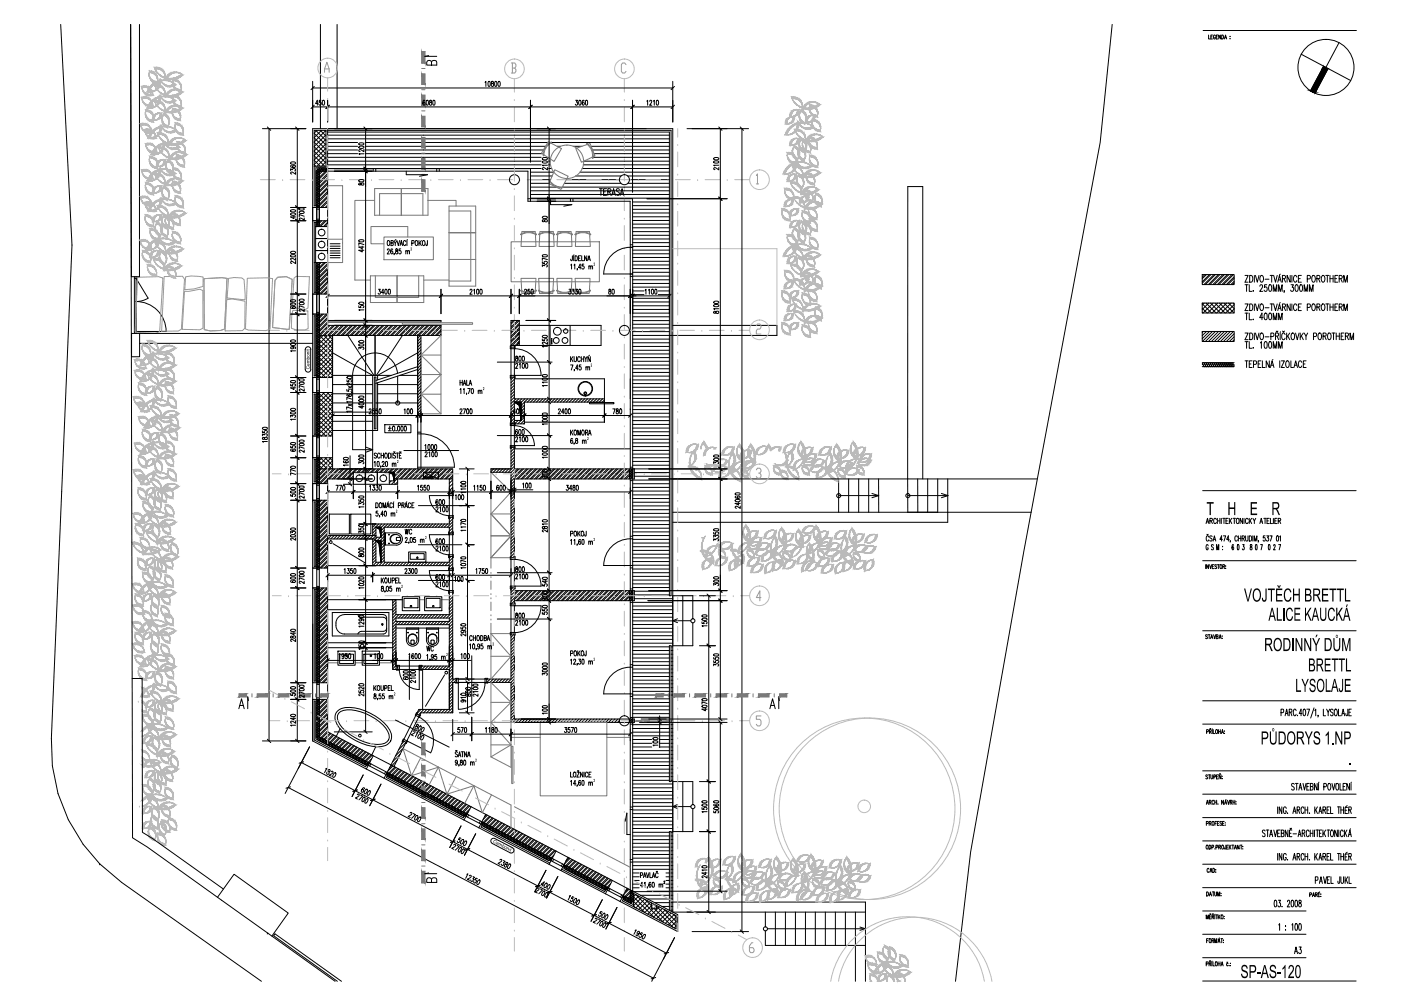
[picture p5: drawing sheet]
<svg xmlns="http://www.w3.org/2000/svg" width="420mm" height="297mm" viewBox="0 0 420 297" stroke-linecap="round" stroke-linejoin="round" font-family="sans-serif">
<g fill="none" stroke="#000" stroke-width=".3">
<path d="M18.2 7.3l3.4 66.1-6.2 147.9a49.9 49.9 0 0 0 14.5 37.6M39.2 7.3l.6 243.8 4.4 2.8 56.3 40.2M39.2 7.3l.2 75.6h2.4v-75.6M96.1 7.3v31.3M101.1 7.3v31.3M128.6 16.7l-1.2 .2h3.6M129.4 18.6a.84 .84 0 0 1 .8-.5 .84 .84 0 0 1 .8 .5v.9h-3v-.9l.3-.4 .6-.1 .4 .2 .1 1.2M333.5 7.3l-3.6 35.4-22.9 122.6-15.9 90.1-4.5 38.7M360.8 9.1h46M362.5 10.5v1.2h.4M363.1 11h.4M363.6 10.5h-.5v1.2h.5"/>
<path d="M364.5 10.8a.32 .32 0 0 0-.4-.3 .32 .32 0 0 0-.2 .5v.2a.33 .33 0 0 0 .3 .5 .33 .33 0 0 0 .3-.5h-.2M364.7 11h.3M365.3 10.5h-.6v1.2h.6M366.1 10.5v1.2l-.6-1.2v1.2M366.4 10.5a.59 .59 0 0 1 .6 .6 .59 .59 0 0 1-.6 .6zM367.2 11.7l.3-1.2 .4 1.2M367.3 11.3h.4M368.9 10.9h.1M368.9 11.6h.1M390.2 16.3l14.8 7.8M397 19.9l-4 7.3M401.6 12.8l-4 7.4"/>
<path d="M78.7 38.6h13M80.2 38.1l1 1M80.7 38.6v183.5M88.6 38.1l1.1 1M89.2 38.6v183.5M93.8 24.4v12.2M93.8 26.4h108M93.8 32h108M94.2 40l3.5 3.4M94.2 25.9l-.9 1M94.2 31.5l-.9 1.1M94.7 39.1l3 3"/>
<path d="M95 39.1l-.8 .8M95.4 31h-.7l.5-.9v1.4M96.1 39.1l1.6 1.7M96.3 30.1h-.5v.5a.44 .44 0 0 1 .6 .4 .44 .44 0 0 1-.7 .4l-.1-.2M96.4 39.1l-2.2 2.1M96.8 30.1a.75 .75 0 0 1 .7 .6 .75 .75 0 0 1-.5 .8l-.3-.3zM97.4 39.1l.3 .3M97.7 39.1h-3.5v22.6h1.6l2.5-2.5M97.7 39.1l-3.5 3.4M97.7 39.1v12.2M98.3 38.6v58.9h33.9v3h-36.4M98.3 39.1h103v139.5h-.6v-139h-102.4"/>
<path d="M98.3 30.1v6.5M98.8 31.5l-1.1 1.1M109.1 38.1l1 1M109.6 38.6v17.4M127.4 30.3l-.1-.2a.73 .73 0 0 0-.5 .7 .73 .73 0 0 0 .5 .7 .42 .42 0 0 0 .2-.6 .42 .42 0 0 0-.5-.2l-.2 .3M127.9 30.1h.2a.9 .9 0 0 1 0 1.4l-.3-.6zM128.9 30.1l-.1 .3a.78 .78 0 0 1 .6 1.1h-.2a.49 .49 0 0 1-.4-.5 .49 .49 0 0 1 .6-.4v-.5zM129.9 30.1h.2a.9 .9 0 0 1 0 1.4l-.3-.6zM145.5 24.7l.2-.3v1.5M146.5 24.5l.1-.1a.94 .94 0 0 1 0 1.5l-.2-.3zM147.4 24.5v.3a.75 .75 0 0 1 .5 1 .49 .49 0 0 1-.7-.4 .49 .49 0 0 1 .7-.5v-.4zM148.5 24.5l.1-.1a.94 .94 0 0 1 0 1.5l-.2-.3z"/>
<path d="M149.5 24.5l.1-.1a.94 .94 0 0 1 0 1.5l-.3-.7zM159.1 30.1v18.5M159.6 31.5l-1 1.1M164.2 38.1l.9 1M164.7 38.6v28.4M172.6 30.1h.6l-.3 .5a.43 .43 0 0 1 .3 .6 .43 .43 0 0 1-.6 .2v-.2M173.7 30.1h.2a.9 .9 0 0 1 0 1.4l-.4-.6zM175.2 30.3l-.2-.2a.73 .73 0 0 0-.5 .7 .73 .73 0 0 0 .6 .7 .42 .42 0 0 0 .1-.6 .42 .42 0 0 0-.4-.2l-.2 .3M175.7 30.1h.2a.9 .9 0 0 1 0 1.4l-.3-.6zM189.7 30.1v27.5M190.2 31.5l-1 1.1M194 30.3l.2-.2v1.4"/>
<path d="M194.9 30.4a.31 .31 0 0 1 .3-.4 .31 .31 0 0 1 .3 .5l-.7 1h.7M196 30.3l.2-.2v1.4M197 30.1a.75 .75 0 0 1 .7 .6 .75 .75 0 0 1-.5 .8l-.4-.3zM201.8 24.4v12.2M202.3 31.5l-1 1.1M202.3 25.9l-1 1M206 38.6h18.5M215.6 38.1l.9 1M216 38.6v101.9M222 38.1l1 1M222.5 38.6v240.6M398.3 20.6l-3.9 7.3"/>
<path d="M87.2 51.1v-.5l.5 .3a.42 .42 0 0 1 .6-.4 .42 .42 0 0 1 0 .7M87.2 48.7l.8-.2 .6 .3a.85 .85 0 0 1-1.4 0zM87.4 49.6l-.2 .2a.93 .93 0 0 0 1.4 0 .44 .44 0 0 0-.5-.3 .44 .44 0 0 0-.3 .5l.3 .2M88.6 51.5v.7l-1.2-.6-.2 .4 .3 .2M94.2 48l1.8 1.8M94.2 46.7l3.2 3.1M94.2 45.3l3.5 3.6M94.2 44l3.5 3.5M94.2 42.6l3.5 3.5M94.2 41.3l3.5 3.5M94.2 49.8h3.5M95 51.6l.5 .2"/>
<path d="M95 52.1l.5 .2M95 52.6l.5 .2M95 53.1l.5 .2M95 53.6l.5 .2M95 54.1l.5 .3M95 54.6l.5 .3M95 55.1l.5 .3M95 55.6l.5 .3M95 56.1l.5 .3M95 56.6l.5 .3M95 57.1l.5 .3M95 57.7l.5 .2"/>
<path d="M95 58.2l.5 .2M95 58.7l.5 .2M95 59.2l.5 .2M95 59.7l.5 .2M95 51.6l-.3 .2 .3 .3M95 52.1l-.3 .2 .3 .3M95 52.6l-.3 .3 .3 .2M95 53.1l-.3 .3 .3 .2M95 53.6l-.3 .3 .3 .2M95 54.1l-.3 .3 .3 .3M95 54.6l-.3 .3 .3 .3M95 55.1l-.3 .3 .3 .3"/>
<path d="M95 55.6l-.3 .3 .3 .3M95 56.1l-.3 .3 .3 .3M95 56.6l-.3 .3 .3 .3M95 57.1l-.3 .3 .3 .3M95 57.7l-.3 .2 .3 .3M95 58.2l-.3 .2 .3 .3M95 58.7l-.3 .2 .3 .3M95 59.2l-.3 .3 .3 .2M95 59.7l-.3 .3 .3 .2M95.5 51.3l-.6-.2-.1 .4 .2 .1M95.5 51.3l-.5 .3M95.5 51.8l-.5 .3"/>
<path d="M95.5 52.3l-.5 .3M95.5 52.8l-.5 .3M95.5 53.3l-.5 .3M95.5 53.8l-.5 .3M95.5 54.4l-.5 .2M95.5 54.9l-.5 .2M95.5 55.4l-.5 .2M95.5 55.9l-.5 .2M95.5 56.4l-.5 .2M95.5 56.9l-.5 .2M95.5 57.4l-.5 .3M95.5 57.9l-.5 .3"/>
<path d="M95.5 58.4l-.5 .3M95.5 58.9l-.5 .3M95.5 59.4l-.5 .3M95.5 59.9l-.5 .3M95.5 51.3l.3 .3-.3 .3M95.5 51.8l.3 .3-.3 .3M95.5 52.3l.3 .3-.3 .3M95.5 52.8l.3 .3-.3 .3M95.5 53.3l.3 .3-.3 .3M95.5 53.8l.3 .3-.3 .3M95.5 54.4l.3 .2-.3 .3M95.5 54.9l.3 .2-.3 .3"/>
<path d="M95.5 55.4l.3 .2-.3 .3M95.5 55.9l.3 .3-.3 .2M95.5 56.4l.3 .3-.3 .2M95.5 56.9l.3 .3-.3 .2M95.5 57.4l.3 .3-.3 .3M95.5 57.9l.3 .3-.3 .3M95.5 58.4l.3 .3-.3 .3M95.5 58.9l.3 .3-.3 .3M95.5 59.4l.3 .3-.3 .3M95.5 59.9l.3 .3-.3 .3M95.8 50.5l-.2 .7 .4 .1 .1-.2M95.8 50.5l.3 .6"/>
<path d="M95.9 50.6l-.2-.3-.3 .1 .1 .4-.3 .1 .5-.1 .1 .3-.3 .3M96.3 51.3l-.5 .5M96.4 50.5l.2 .6M96.4 50.5l-.3 .6M96.4 50.6l-.3-.3-.3 .3M96.6 51.1l-.2 .3-.3-.3M96.7 51.3l-.9 1M96.9 50.5l.2 .6M96.9 50.5l-.3 .6M96.9 50.6l.1-.3 .4 .1-.3 .7M96.9 50.6l-.3-.3-.2 .3M97.2 51.1l-.3 .3-.3-.3"/>
<path d="M97.6 51.3l-1.8 1.9M97.7 51.1l-.3 .3-.3-.3M97.7 50.8h-.2l.1 .3M97.7 50.3h-3v11.4M97.7 40.4l-3.5 3.5M97.7 41.7l-3.5 3.6M97.7 43.1l-3.5 3.5M97.7 44.4l-3.5 3.6M97.7 45.8l-3.5 3.5 .5 .5M97.7 47.2l-2.6 2.6M97.7 48.5l-1.3 1.3M98.1 50.8l-.1 .5h.2l.1-.4"/>
<path d="M98.1 51.3l-2.3 2.3M98.1 50.8l-.2-.2-.2 .3M98.3 40.5h102.4M98.3 41.6h102.4M98.3 42.7h8.9M98.3 43.9h8.9M98.3 45h8.9M98.3 46.1h8.9M98.3 47.2h64M98.3 48.3h64M98.3 49.4h64M98.3 52l-2.5 2.5"/>
<path d="M98.3 53.4l-2.5 2.5M98.3 54.7l-2.5 2.5M98.3 56.1l-2.5 2.5M98.3 57.4l-2.5 2.5M98.3 58.8l-2.5 2.5M98.3 52.5l-2.5 2.5M98.3 53.8l-2.5 2.5M98.3 55.2l-2.5 2.5M98.3 56.5l-2.5 2.5M98.3 57.9l-2.5 2.5M107.7 43.9l.8-.1 .6 .3a.89 .89 0 0 1-1.5 0zM107.7 42.9l.8-.1 .6 .3a.94 .94 0 0 1-1.5 0z"/>
<path d="M107.7 54.9v.5h.4a.52 .52 0 0 1 .4-.6 .52 .52 0 0 1 .6 .4 .55 .55 0 0 1-.6 .3 .55 .55 0 0 1-.4-.6zM107.7 54l.8-.2 .6 .3a.89 .89 0 0 1-1.5 0zM109.1 46.1h-1.5l.3 .3M109.1 44.8v.7l-.9-.6a.34 .34 0 0 0-.6 .1 .34 .34 0 0 0 .4 .4M109.1 50.1l1 1M109.1 50.8l1 1M109.5 42.7h54.8M109.5 43.9h54.1M109.5 45h53.4M109.5 46.1h53.1M109.6 51.3v44.8M111.9 50.5v.8"/>
<path d="M112.7 50.5v.8M121.8 51.3v1.1h6.4l-2.4 .4M131 50.5v.8M131.7 50.5v.8M158.3 59.6h31.4v14.5M159.1 53.8h6M159.1 54.9h5.6M159.1 56.1h7.7M159.1 57.2h41.6M159.1 58.3h41.6M159.1 59.4h41.6M159.1 51.6h6.9"/>
<path d="M159.1 52.7h6.5M159.1 50.5v9.8M162.3 50.5h-64.6M162.7 48.3l.8-.1 .7 .3a.94 .94 0 0 1-1.6 0zM162.7 47.4l.8-.2 .7 .3a.89 .89 0 0 1-1.6 0zM164.2 50.2v.7l-1-.6a.32 .32 0 0 0-.5 .1 .32 .32 0 0 0 .2 .4h.1M164.2 49.5h-1.6l.3 .2M164.2 59.8l.9 1M164.2 59.1l.9 1M164.5 48.3h.5M164.5 49.4h.6M164.5 50.5h1"/>
<path d="M164.9 42.7h.1M165.4 42.7h35.3M167.1 43.9h1M168.9 56.1h31.8M169.2 54.9h17.1M169.8 53.8h16M171.1 59.6v.7M171.8 59.6v.7M171.9 43.9h2.6M172.6 52.7h13.6M173.9 51.6h26.8M174.6 50.5h26.1"/>
<path d="M174.9 49.4h25.8M175.1 48.3h25.6M177.3 43.9h23.4M177.5 47.2h.1M177.7 45h23M177.8 47.2h22.9M178.2 46.1h22.5M179.7 56.6h1M180.2 56.6v1.9M181 57.5h.6M181.9 56.6h-.9v1.9h.9M182.3 57.5l.8-.1 .1-.7-.9-.1v1.9"/>
<path d="M182.8 57.5l.4 1M183.5 58.5l.5-1.9 .6 1.9M183.7 57.9h.7M185.8 56.8a.48 .48 0 0 0-.8-.2 .48 .48 0 0 0 .1 .8l.4 .2a.53 .53 0 0 1 .2 .7 .53 .53 0 0 1-.7 .2l-.2-.2M186 58.5l.6-1.9 .5 1.9M186.2 57.9h.7M188.3 54.9h12.4M188.3 52.7h12.4M188.8 53.8h11.9M194 59.6h24.1M214.1 48.3h1.2l.3 .2a.95 .95 0 0 1-1.6 0zM214.1 47.4l.8-.2 .7 .3a.89 .89 0 0 1-1.6 0z"/>
<path d="M215.6 50.2v.7l-1-.6a.32 .32 0 0 0-.5 .1 .32 .32 0 0 0 .2 .4h.1M215.6 49.5h-1.6l.3 .2M215.6 59.1l.9 1M87.2 66.2h4.5M87.2 62.2h4.5M87.2 76.5l.8-.2 .6 .3a.9 .9 0 0 1-1.4 0zM87.2 75.5l.8-.2 .6 .3a.85 .85 0 0 1-1.4 0zM87.2 64l.8-.2 .6 .3a.85 .85 0 0 1-1.4 0zM87.2 63l.8-.2 .6 .3a.85 .85 0 0 1-1.4 0zM88.1 64.8v.7l-.9-.5h1.4M88.6 78.3v.7l-1.2-.6-.2 .4 .3 .2M88.6 77.3v.7l-1.2-.6-.2 .4 .3 .2"/>
<path d="M88.6 65.7l1.1 1M88.6 61.7l1.1 1M89.8 63.5l.8-.2 .6 .3a.85 .85 0 0 1-1.5 0zM89.8 62.4l.8-.1 .6 .3a.9 .9 0 0 1-1.5 0zM91.2 65.3v.7l-.7-.5a.41 .41 0 0 0-.5-.2 .41 .41 0 0 0-.2 .6l.3 .1M91.2 64.8l-1.5-.5v.7M93.8 66.2h4.5M93.8 62.2h4.5M94.2 78.7h4.1M94.7 75.1h3.6M94.7 71.5h3.6M94.7 66.7v1.2"/>
<path d="M94.7 78.7v8.9M95 60.2l.5 .3M95 60.7l.5 .3M95 79.5l.5 .3M95 65.7h.8M95 67.4l.5 .2M95 62.7h.8M95 60.2l-.3 .3 .3 .2M95 60.7l-.3 .3 .3 .3M95 61.2l-.3 .3 .3 .3M95 79.5l-.3 .3 .3 .3M95 67.4l-.2 .4 .4 .1"/>
<path d="M95.2 62.2h.2M95.2 78.7v.2h.6l-.3 .4M95.2 66.7l.6 .1-.3 .4M95.2 61.7h-.2v5M95.4 66.2h.1M95.4 61.7h.1M95.4 66.6v.1M95.5 79.2l-.6-.2-.1 .4 .2 .1M95.5 67.1l-.6-.2-.1 .4 .2 .1M95.5 60.5l-.5 .2M95.5 61l-.5 .2M95.5 79.2l-.5 .3"/>
<path d="M95.5 79.8l-.5 .2M95.5 67.1l-.5 .3M95.5 60.5l.3 .2-.3 .3M95.5 61l.3 .1-.1 .4-.7-.3M95.5 79.2l.3 .3-.3 .3M95.5 79.8l.3 .2-.3 .3M95.5 67.1l.3 .3-.3 .3M95.5 66.5l-.4-.1v.3l.3-.1M95.5 62l-.4-.1 .1 .3M95.6 66.2l.2 .2-.2 .1M95.6 61.7l.2 .2-.2 .2M95.8 78.7v142.2l93.2 48.6v-53"/>
<path d="M95.8 67.9v-16.6h62.5v9h30.7v13.8M95.8 66.7h-1.6v20.9h1.6M95.8 78.7v.1M96 66.2l-.2 .3M96.3 78.7l-.5 .5M96.5 66.2l-.7 .7M97.2 78.7l-1.4 1.4M97.4 66.2l-1.6 1.6M97.6 78.7l-1.8 1.9M97.8 66.2l-1.7 1.7M98.3 79l-2.5 2.5M98.3 79.4l-2.5 2.5"/>
<path d="M98.3 60.1l-2.1 2.1M98.3 61.5l-.8 .7M98.3 60.6l-1.7 1.6M98.3 61.9l-.3 .3M98.3 66.6l-1.3 1.3M98.3 67.1l-.8 .8M98.3 67.9h-3.6v10.8M99 73.1h3M99 73.8h3M99 74.5h3M99 75.2h3M99 75.9h3"/>
<path d="M99 76.6h3M99 77.3h3M107.7 72l.8-.2 .6 .3a.94 .94 0 0 1-1.5 0zM108.6 74.8v.7l-1-.5h1.5M108.6 73.8v.7l-1-.5h1.5M109.1 73.3l-1.5-.5v.7M116.2 75a.34 .34 0 0 1 .4-.4 .34 .34 0 0 1 .1 .6l-.6 .9h.7M116.3 72.2l.1-.1a.82 .82 0 0 1 .5 .8 .82 .82 0 0 1-.5 .7 1.18 1.18 0 0 1-.1-1.4zM117.3 72.8l.6-.1v-.5l-.6-.1v1.5l.6-.1v-.4l-.2-.3M117.8 74.8l-.2-.2a.75 .75 0 0 0-.5 .7 .75 .75 0 0 0 .5 .7 .44 .44 0 0 0 .2-.5 .44 .44 0 0 0-.5-.3l-.2 .4M118.2 72.3l.3 .6v.7M118.2 76v.4"/>
<path d="M118.7 74.7v.4a.48 .48 0 0 1 .6 .5 .48 .48 0 0 1-.6 .4 .74 .74 0 0 1 .6-1l-.1-.3zM118.7 71.8l-.3 .3M119 72.3l-.5 .6M119 72.1l.5 1.5 .3-1.5M120 73.6l.4-1.5 .3 1.5M120.1 73.1h.5M120.2 74.6h-.5l-.1 .6a.44 .44 0 0 1 .7 .4 .44 .44 0 0 1-.7 .3v-.1M121.7 72.5l-.2-.4a.82 .82 0 0 0-.6 .8 .82 .82 0 0 0 .6 .7l.2-.4M121.7 75.4l.3-.3 .2 .1 .1 .9M121.7 75.1v1M122 72.1v1.5M122.2 71.8l-.2 .2"/>
<path d="M122.3 75.4l.2-.3 .3 .1v.9M123.5 72.9l.6-.1v-.6l-.6-.1v1.5M124.6 72.3l.2-.2a.82 .82 0 0 1 .5 .8 .82 .82 0 0 1-.5 .7l-.3-.6zM125.6 72.1v1.5M125.9 72.7l.5 .9M126.4 72.1l-.8 1M126.7 72.3l.3-.2a.82 .82 0 0 1 .5 .8 .82 .82 0 0 1-.5 .7l-.3-.6zM128.2 72.1l-.2 1.5-.3-.5M162.6 79.9v-.5l.6 .3a.42 .42 0 0 1 .6-.4 .42 .42 0 0 1 .1 .7M162.6 78.4v.5l.7 .1a.41 .41 0 0 1 0-.6 .41 .41 0 0 1 .6 0 .41 .41 0 0 1 0 .6M162.7 76.5l.8-.2 .7 .3a.94 .94 0 0 1-1.6 0zM162.7 65.9a.34 .34 0 0 0 .2 .6 .34 .34 0 0 0 .4-.4 .4 .4 0 0 1 .6-.3 .4 .4 0 0 1 .1 .7h-.5l-.3-.6z"/>
<path d="M162.7 65l.8-.2 .7 .3a.89 .89 0 0 1-1.6 0zM164.2 77.8l-1.6-.5v.7M164.7 60.3v59.2M165.1 60.3v1h6.4l-2.4 .5M171.2 79.5l.2-.3v1.4M171.7 76.7l-.2 1.4h-.3v-.4M172 76.7v1.4M172.1 79.5l.3-.3v1.4M172.1 76.4l-.1 .1M172.5 76.7a.74 .74 0 0 1 .7 .7 .74 .74 0 0 1-.7 .7zM173.5 77.4h.4M174.2 76.7h-.7v1.4h.7"/>
<path d="M174.5 76.7v1.4h.5M175.1 79.2h-.5l-.1 .6a.42 .42 0 0 1 .6 0 .42 .42 0 0 1 0 .6 .42 .42 0 0 1-.6 0M176 76.7v1.4l-.7-1.4v1.4M176.2 78.1l.5-1.4 .3 1.4M176.4 77.7h.5M176.6 80l.3-.3 .2 .1 .1 .8M176.6 79.7v.9M177.2 80l.2-.3 .2 .1 .1 .8M189 74.1v66.4M189 74.1h.7M189 73.4h.7M189 74.1a8 8 0 0 0-7.9 8"/>
<path d="M189.7 60.5h11M189.7 61.6h11M189.7 62.7h11M189.7 63.8h11M189.7 65h11M189.7 66.1h11M189.7 67.2h11M189.7 68.3h11M189.7 69.4h11M189.7 70.5h11M189.7 71.6h11M189.7 72.7h11"/>
<path d="M189.7 73.9h11M189.7 75h11M189.7 76.1h11M189.7 77.2h11M189.7 78.3h11M189.7 79.4h11M189.7 74.1v193.6M39.5 99.9h2.4v7h-2.4zM40.3 82.9v17M40.3 83.4h.5l3.6 6M40.8 82.9v17M41.9 99.9h51.9"/>
<path d="M44.4 89.4l-1.7 .7-1.9 .3a9 9 0 0 1 9 9h-9.5M87.2 88.1h4.5M87.2 94.1h4.5M87.2 91l.8-.2 .6 .3a.9 .9 0 0 1-1.4 0zM87.2 90l.8-.2 .6 .3a.9 .9 0 0 1-1.4 0zM87.4 91.9l-.2 .2a.93 .93 0 0 0 1.4 0 .44 .44 0 0 0-.5-.3 .44 .44 0 0 0-.3 .5l.3 .2M88.6 93.6l1.1 1.1M88.6 87.6l1.1 1M89.8 90.8l.8-.2 .6 .3a.85 .85 0 0 1-1.5 0zM89.8 89.8l.8-.2 .6 .3a.85 .85 0 0 1-1.5 0zM91.2 92.6v.7l-1.2-.6-.3 .4 .4 .2M91.2 92.1l-1.5-.4v.6"/>
<path d="M93.8 88.1h4.5M93.8 94.1h4.5M94.7 94.7v17.9M95 87.6h.2M95 87.6v7.1M95 80l.5 .3M95 80.5l.5 .3M95 81l.5 .3M95 81.5l.5 .3M95 82l.5 .3M95 82.5l.5 .3M95 83.1l.5 .2"/>
<path d="M95 83.6l.5 .2M95 84.1l.5 .2M95 84.6l.5 .2M95 85.1l.5 .2M95 85.6l.5 .3M95 86.1l.5 .3M95 86.6l.5 .3M95 87.1l.5 .3M95 99.9l.5 .3M95 99.4l.5 .3M95 98.9l.5 .3M95 98.4l.5 .3"/>
<path d="M95 97.9l.5 .3M95 97.4l.5 .3M95 96.9l.5 .3M95 96.4l.5 .2M95 95.9l.5 .2M95 95.4l.5 .2M95 93.6h.8M95 80l-.3 .3 .3 .3M95 80.5l-.3 .3 .3 .3M95 81l-.3 .3 .3 .3M95 81.5l-.3 .3 .3 .3M95 82l-.3 .3 .3 .3"/>
<path d="M95 82.5l-.3 .3 .3 .3M95 83.1l-.3 .2 .3 .3M95 83.6l-.3 .2 .3 .3M95 84.1l-.3 .2 .3 .3M95 84.6l-.3 .3 .3 .2M95 85.1l-.3 .3 .3 .2M95 85.6l-.3 .3 .3 .2M95 86.1l-.3 .3 .3 .3M95 86.6l-.3 .3 .3 .3M95 87.1l-.3 .3 .3 .3M95 99.9l-.3 .3 .3 .3M95 99.4l-.3 .3 .3 .3"/>
<path d="M95 98.9l-.3 .3 .3 .3M95 98.4l-.3 .3 .3 .3M95 97.9l-.3 .3 .3 .3M95 97.4l-.3 .3 .3 .3M95 96.9l-.3 .3 .3 .3M95 96.4l-.3 .3 .3 .2M95 95.9l-.3 .3 .3 .2M95 95.4l-.3 .3 .3 .2M95.2 94.7h.2M95.2 94.7l.6 .1-.3 .4M95.4 94.1h.1M95.4 87.6h.1"/>
<path d="M95.5 95.1l-.6-.2-.1 .4 .2 .1M95.5 80.3l-.5 .2M95.5 80.8l-.5 .2M95.5 81.3l-.5 .2M95.5 81.8l-.5 .2M95.5 82.3l-.5 .2M95.5 82.8l-.5 .3M95.5 83.3l-.5 .3M95.5 83.8l-.5 .3M95.5 84.3l-.5 .3M95.5 84.8l-.5 .3M95.5 85.3l-.5 .3"/>
<path d="M95.5 85.9l-.5 .2M95.5 86.4l-.5 .2M95.5 86.9l-.5 .2M95.5 99.7l-.5 .2M95.5 99.2l-.5 .2M95.5 98.7l-.5 .2M95.5 98.2l-.5 .2M95.5 97.7l-.5 .2M95.5 97.2l-.5 .2M95.5 96.6l-.5 .3M95.5 96.1l-.5 .3M95.5 95.6l-.5 .3"/>
<path d="M95.5 95.1l-.5 .3M95.5 80.3l.3 .2-.3 .3M95.5 80.8l.3 .2-.3 .3M95.5 81.3l.3 .3-.3 .2M95.5 81.8l.3 .3-.3 .2M95.5 82.3l.3 .3-.3 .2M95.5 82.8l.3 .3-.3 .3M95.5 83.3l.3 .3-.3 .3M95.5 83.8l.3 .3-.3 .3M95.5 84.3l.3 .3-.3 .3M95.5 84.8l.3 .3-.3 .3M95.5 85.3l.3 .3-.3 .3"/>
<path d="M95.5 85.9l.3 .2-.3 .3M95.5 86.4l.3 .2-.3 .3M95.5 86.9l.3 .2-.3 .3M95.5 99.7l.3 .3-.3 .2M95.5 99.2l.3 .3-.3 .2M95.5 98.7l.3 .3-.3 .2M95.5 98.2l.3 .2-.3 .3M95.5 97.7l.3 .2-.3 .3M95.5 97.2l.3 .2-.3 .3M95.5 96.6l.3 .3-.3 .3M95.5 96.1l.3 .3-.3 .3M95.5 95.6l.3 .3-.3 .3"/>
<path d="M95.5 95.1l.3 .3-.3 .3M95.5 94.5l-.4-.1 .1 .3M95.5 88l-.4-.1v.2h.3M95.6 94.1l.2 .2-.2 .2M95.6 87.6l.2 .2-.2 .2M95.8 94.7h-1.6v17.9h1.6M96.6 94.1l-.8 .9M97 94.1l-1.2 1.3M97.9 94.1l-2.1 2.2M98.3 88.7h62.1M98.3 95.1l-2.5 2.5M98.3 96.1h33.9v.4h-33.9l-2.5 2.5"/>
<path d="M98.3 94.2l-2.5 2.5M98.3 95.6l-2.5 2.5M98.3 96.9l-2.5 2.5M98.3 80.3l-2.5 2.5M98.3 81.7l-2.5 2.5M98.3 83l-2.5 2.5M98.3 84.4l-2.5 2.5M98.3 85.7l-2.5 2.4M98.3 87l-1.1 1.1M98.3 80.8l-2.5 2.5M98.3 82.1l-2.5 2.5M98.3 83.5l-2.5 2.5h-.8"/>
<path d="M98.3 84.8l-2.5 2.5M98.3 86.1l-2 2M98.3 87.5l-.7 .6M98.6 97.5l-2.8 2.8M98.8 88.2l-1.1 1M99 97.5l-3 3M99.9 97.5l-4.1 4.2M100.3 97.5l-3 3M101.3 97.5l-5.5 5.5M101.7 97.5l-3 3M102.6 97.5l-6.8 6.9M103 97.5l-3 3"/>
<path d="M103.9 97.5l-3 3M104.4 97.5l-3 3M105.3 97.5l-3 3M105.7 97.5l-3 3M106.6 97.5l-3 3M107.1 97.5l-3 3M107.6 91.7v.5h.7a.41 .41 0 0 1 .3-.6 .41 .41 0 0 1 .4 .6h-.2M107.7 90.7l.8-.1 .6 .2a.89 .89 0 0 1-1.5 0zM108 97.5l-3 3M108.4 97.5l-3 3M109.1 92.9h-1.5l.3 .2M109.1 95.5l1 1"/>
<path d="M109.1 97l1 1M109.3 97.5l-3 3M109.6 90v15.2M109.8 97.5l-3 3M110.7 97.5l-3 3M111.1 97.5l-3 3M112 97.5l-3 3M112.5 97.5l-3 3M113.4 97.5l-3 3M113.5 86.7h.5l-.3 .5a.42 .42 0 0 1 .4 .7 .42 .42 0 0 1-.7 0M113.8 97.5l-3 3M114.7 97.5l-3 3"/>
<path d="M115.1 87.7h-.7l.5-1v1.5M115.1 97.5l-3 3M115.6 86.7a.75 .75 0 0 1 .7 .7 .75 .75 0 0 1-.5 .8l-.4-.3zM116.1 97.5l-3 3M116.5 97.5l-3 3M116.5 86.7h.2a.9 .9 0 0 1 0 1.5l-.3-.7zM117.4 97.5l-3 3M117.9 97.5l-3 3M118.7 97.5l-3 3M119.2 97.5l-3 3M120.1 97.5l-3 3M120.6 97.5l-3 3"/>
<path d="M121.5 97.5l-3.1 3M121.9 97.5l-3 3M122.8 97.5l-3 3M123.2 97.5l-3 3M124.2 97.5l-3 3M124.6 97.5l-3 3M125.5 97.5l-3 3M125.9 97.5l-3 3M126.8 97.5l-3 3M127.3 97.5l-3 3M128.2 97.5l-3 3M128.7 97.5l-3.1 3"/>
<path d="M129.5 97.5l-3 3M130 97.5l-3 3M130.9 97.5l-3 3M131.3 97.5l-3 3M132.2 97.5l-3 3M132.2 98.8l-1.6 1.7M132.2 98l-2.5 2.5M132.2 99.3l-1.2 1.2M132.2 86.7v7.3M132.8 88.2l-1.1 1M141 87l.1-.3 .5 .3-.7 1.2h.7M142.1 87l.2-.3v1.5"/>
<path d="M143 86.7h.2a.9 .9 0 0 1 0 1.5l-.3-.7zM144.1 86.7h.1a.85 .85 0 0 1 0 1.5l-.3-.7zM153.2 86.7v7.3M153.8 88.2l-1.1 1M153.9 96.1l-.7 .6M154.4 96.1l-1.2 1.1M155.2 96.1l-2 1.9M155.4 99l-.2 .2M155.4 99l-2.2 2.2M155.7 96.1h-2.5v44.4h-6v1.1h6v61.9h-17.4v-63h-40M155.7 96.9l-2.5 2.5M155.7 98.3l-2.5 2.5"/>
<path d="M155.7 99.6l-2.5 2.5M155.7 97.4l-2.5 2.5M155.7 97.5h24.6v6h-27.1M155.7 96.1l-2.5 2.4M155.7 98.7l-.3 .3M155.7 86.7v7.3M155.7 96.1v7.4M155.7 88.7h33.3M156.3 88.2l-1.1 1M157.3 87a.31 .31 0 0 1 .4-.3 .31 .31 0 0 1 .2 .4l-.6 1.1h.6M157.7 96.1h9M158.8 86.7h-.4l-.1 .6a.41 .41 0 0 1 .6 .1 .41 .41 0 0 1-.1 .6 .41 .41 0 0 1-.6-.1"/>
<path d="M159.4 86.7h.2a.9 .9 0 0 1 0 1.5l-.3-.7zM164.2 95.5l.9 1M165 97.5v6M170.6 86.7h.6l-.3 .5a.43 .43 0 0 1 .4 .7 .43 .43 0 0 1-.8 0M171 97.5v6M171.6 86.7h.6l-.3 .5a.42 .42 0 0 1 .4 .7 .42 .42 0 0 1-.8 0M172.6 86.7h.6l-.3 .5a.42 .42 0 0 1 .4 .7 .42 .42 0 0 1-.7 0M173.1 80.6v.3M173.7 86.7h.1a.85 .85 0 0 1 0 1.5l-.3-.7zM174.2 80.2h-.7l.5-1v1.4M181 82.1h8.7M182 88.7h18.7"/>
<path d="M182.6 86.7v.5a.51 .51 0 0 1 .6 .4 .51 .51 0 0 1-.4 .6 .57 .57 0 0 1-.2-.7 .57 .57 0 0 1 .5-.3v-.5zM183.7 86.7h.1a.85 .85 0 0 1 0 1.5l-.3-.7zM189 82.8h.7M189.5 88.2l-1 1M189.7 80.5h11M189.7 81.6h11M189.7 82.8h11M189.7 83.9h11M189.7 85h11M189.7 86.1h11M189.7 87.2h3.4M189.7 88.3h3.4"/>
<path d="M189.7 89.4h11M189.7 90.5h11M189.7 91.7h11M189.7 92.8h11M189.7 93.9h11M189.7 95h11M189.7 96.1h11M189.7 97.2h11M189.7 98.3h11M189.7 99.4h11M190.2 88.2l-.9 1M193.5 87l.2-.3v1.5"/>
<path d="M194.5 87l.2-.3v1.5M195.5 86.7h.1a.85 .85 0 0 1 0 1.5l-.3-.7zM196.5 86.7h.1a.9 .9 0 0 1 0 1.5l-.3-.7zM197.4 87.2h3.3M197.4 88.3h3.3M201.3 88.2l-1 1M201.8 97.5h31.2v3h-43.3M214.1 93.3v.6h.4a.48 .48 0 0 1 .5-.6 .48 .48 0 0 1 .5 .6 .6 .6 0 0 1-1-.6zM214.1 91.4l1.2-.1 .3 .3a.95 .95 0 0 1-1.6 0zM214.1 90.4l.8-.1 .7 .3a.89 .89 0 0 1-1.6 0zM215.6 92.5h-1.6l.3 .3M360.6 82.3h9.5v3h-9.5z"/>
<path d="M360.6 90.8h9.5v3h-9.5zM360.6 99.4h9.5v3h-9.5zM360.6 93.8h.1M360.6 92.4l1.4 1.4M360.6 91.1l2.7 2.7M360.9 99.4l-.3 .3M361.1 90.8l-.5 .6M361.4 82.3l-.8 .8M361.7 90.8l3 3M361.8 82.3l-1.2 1.2M361.8 99.4l-1.2 1.2M362.5 90.8l-1.9 2"/>
<path d="M362.7 82.3l-2.1 2.2M362.7 99.4l-2.1 2.1M363.1 90.8l2.9 3M363.1 82.3l-2.5 2.6M363.6 99.4l-3 3M363.8 90.8l-3 3M364.1 82.3l-3 3M364.4 90.8l3 3M364.5 82.3l-3 3M364.5 99.4l-3 3M365.2 90.8l-3 3M365.4 82.3l-3 3"/>
<path d="M365.4 99.4l-3 3M365.7 90.8l3 3M365.8 82.3l-3 3M366.3 99.4l-3 3M366.5 90.8l-3 3M366.7 82.3l-3 3M367.1 90.8l3 3M367.2 82.3l-3 3M367.2 99.4l-3 3M367.9 90.8l-3 3M368.1 82.3l-3 3M368.1 99.4l-3 3"/>
<path d="M368.4 90.8l1.7 1.7M368.6 82.3l-3.1 3M369 99.4l-3 3M369.2 90.8l-3 3M369.4 82.3l-3 3M369.8 90.8l.3 .3M369.9 82.3l-3 3M369.9 99.4l-3 3M370.1 83l-2.3 2.3M370.1 84.3l-1 1M370.1 83.4l-1.8 1.9M370.1 84.8l-.5 .5"/>
<path d="M370.1 91.3l-2.5 2.5M370.1 92.6l-1.2 1.2M373.4 82.5h.9l-.9 2.1h.9M373.4 91.1h.9l-.9 2h.9M373.4 99.8h.9l-.9 2h.9M373.4 93.9h.9M373.4 85.3h.9M373.8 85.3v2M373.8 93.9v1.9M374.6 85.3v2h.9M374.6 93.9v1.9h.9M374.8 82.5a1.11 1.11 0 0 1 .9 .8 1.11 1.11 0 0 1-.2 1.2l-.7 .1z"/>
<path d="M374.8 91.1a1.09 1.09 0 0 1 1 .7 1.09 1.09 0 0 1-.3 1.2l-.7 .1zM374.8 99.8a1.09 1.09 0 0 1 1 .7 1.09 1.09 0 0 1-.3 1.2l-.7 .1zM375.8 87.1v.2zM375.8 95.7v.1zM376.2 82.5v2.1M376.2 91.1v2M376.2 99.8v2M376.5 82.5l.6 2.1 .5-2.1M376.5 91.1l.6 2 .5-2M376.5 99.8l.6 2 .5-2M377.8 85.8l.1-.3a.51 .51 0 0 1 .8 .1 .51 .51 0 0 1-.2 .8l-.7 .9h.9M378.1 82.7l.1-.2a1.08 1.08 0 0 1 .8 1.1 1.08 1.08 0 0 1-.8 1 1.38 1.38 0 0 1-.1-1.9z"/>
<path d="M378.1 91.2l.1-.1a1.06 1.06 0 0 1 .8 1 1.06 1.06 0 0 1-.8 1 1.38 1.38 0 0 1-.1-1.9zM378.1 99.9l.1-.1a1.06 1.06 0 0 1 .8 1 1.06 1.06 0 0 1-.8 1 1.38 1.38 0 0 1-.1-1.9zM378.8 95.2h-1l.7-1.3v1.9M379.3 93.9h.6l.1 .3v1.3l-.4 .3h-.3l-.2-.8zM379.4 83.7h1.2M379.4 92.2h1.2M379.9 85.3h-.6l-.1 .9a.63 .63 0 0 1 .9 .4 .63 .63 0 0 1-.7 .7l-.3-.3M380.7 85.4h.5l.2 .8-.1 .8-.3 .3-.3-.1-.3-.7zM380.7 93.9h.5l.2 .8-.1 .8-.3 .3h-.3l-.3-.8zM380.9 82.5h.9M380.9 91.1h.9M381.4 82.5v2.1"/>
<path d="M381.4 91.1v2M381.8 87.3v-2l.6 2 .5-2v2M381.8 95.8v-1.9l.6 1.9 .5-1.9v1.9M382 82.5l.5 2.1 .5-2.1M382 91.1l.5 2 .5-2M382.7 99.2l.3 .4 .2-.4M383.2 84.6l.5-2.1 .6 2.1M383.2 93.1l.5-2 .6 2M383.4 83.9h.6M383.4 92.4h.6M383.5 87.3v-2l.5 2 .5-2v2M383.5 95.8v-1.9l.5 1.9 .5-1.9v1.9"/>
<path d="M383.9 99.8v2M384 90.7l-.3 .2M384 82.2l-.3 .2M384 99.4l-.1 .2M384.6 83.5l.8-.1v-.7l-.8-.2v2.1M384.6 92l.8-.1v-.7l-.8-.1v2M384.6 99.2l.3 .4 .3-.4M385.1 83.5l.4 1.1M385.1 92l.4 1.1M385.2 87.2l-.1-.1v.6M385.9 99.8v2M386.8 99.8l-.9 1.3"/>
<path d="M386.9 82.5v2.1l-.9-2.1v2.1M386.9 91.1v2l-.9-2v2M387.2 85.3h.7l-.4 .8a.55 .55 0 0 1 .5 .7 .55 .55 0 0 1-.9 .3v-.1M387.4 99.9l.2-.1a1.08 1.08 0 0 1 .7 1 1.08 1.08 0 0 1-.7 1 1.44 1.44 0 0 1-.2-1.9zM387.4 82.5v2.1M387.4 91.1v2M388.5 99.8l.5 2 .6-2M388.6 85.4h.5l.2 .8v.8l-.4 .3-.3-.1-.2-.7zM388.9 83.1a.53 .53 0 0 0-.6-.5 .53 .53 0 0 0-.4 .7v.5a.53 .53 0 0 0 .4 .8 .53 .53 0 0 0 .6-.5M388.9 91.6l-.3-.5a1.06 1.06 0 0 0-.7 1 1.06 1.06 0 0 0 .7 1l.3-.5M389.4 83.5h.5M389.4 92h.5"/>
<path d="M389.9 85.4h.5l.3 .8-.1 .8-.3 .3-.4-.1-.2-.7zM389.9 99.8v2M390.3 82.5h-.9v2.1h.9M390.3 91.1h-.9v2h.9M390.9 99.8l-1 1.3M391.1 99.8l.6 1v1M391.1 87.3v-2l.6 2 .5-2v2M392 83.6l.9-.2v-.7l-.9-.2v2.1M392 92.2l.9-.3v-.7l-.9-.1v2M392.2 99.8l-.5 1M392.7 87.3v-2l.6 2 .5-2v2M393.7 82.7l.1-.2a1.08 1.08 0 0 1 .7 1.1 1.08 1.08 0 0 1-.7 1 1.51 1.51 0 0 1-.1-1.9z"/>
<path d="M393.7 91.2l.1-.1a1.14 1.14 0 0 1 .4 1.9l-.2 .1a1.12 1.12 0 0 1-.3-1.9zM394.9 83.5l.8-.1v-.7l-.8-.2v2.1M394.9 92l.8-.1v-.7l-.8-.1v2M395.4 83.5l.5 1.1M395.4 92l.5 1.1M395.5 99.9l.1-.1a1.14 1.14 0 0 1 .5 1.9l-.2 .1a1.1 1.1 0 0 1-.4-1.9zM396.5 82.7l.2-.2a1.08 1.08 0 0 1 .7 1.1 1.08 1.08 0 0 1-.7 1 1.38 1.38 0 0 1-.2-1.9zM396.5 91.2l.2-.1a1.06 1.06 0 0 1 .7 1 1.06 1.06 0 0 1-.7 1 1.38 1.38 0 0 1-.2-1.9zM397.6 82.5h.9M397.6 91.1h.9M398.1 82.5v2.1M398.1 91.1v2"/>
<path d="M398.4 99.9l.1-.1a1.06 1.06 0 0 1 .7 1 1.06 1.06 0 0 1-.7 1 1.51 1.51 0 0 1-.1-1.9zM398.9 83.5h.9M398.9 82.5v2.1M398.9 91.1v2M398.9 92h.9M399.5 99.8h.9M399.8 82.5v2.1M399.8 91.1v2M399.9 99.8v2M400.3 83.5h.6M400.3 92h.6M400.7 99.8v2"/>
<path d="M401.2 82.5h-.9v2.1h.9M401.2 91.1h-.9v2h.9M401.6 83.5l.9-.2v-.4l-.3-.4h-.6v2.1M401.6 92l.9-.1-.1-.7-.8-.1v2M401.7 99.8v2M402.1 83.5l.4 1.1M402.1 92l.4 1.1M403 84.6v-2.1l.5 2.1 .6-2.1v2.1M403 93.1v-2l.5 2 .6-2v2M403.1 99.8h-.9v2h.9M41.9 102.9h51.9M87.2 115.1v.6h.6a.42 .42 0 0 1 .4-.7 .42 .42 0 0 1 .3 .7h-.2"/>
<path d="M87.2 113.2h4.5M87.2 117.6h4.5M87.2 114.2l.8-.2 .6 .3a.9 .9 0 0 1-1.4 0zM87.2 103l.8-.1 .6 .3a.85 .85 0 0 1-1.4 0zM87.2 102l.8-.1 .6 .3a.9 .9 0 0 1-1.4 0zM87.6 103.9l.4 .2a.41 .41 0 0 1-.4 .5 .41 .41 0 0 1-.4-.5l1.1-.1 .3 .2-.2 .3M88.1 116v.8l-.9-.6h1.4M88.6 105.2h-1.4l.2 .2M88.6 117.1l1.1 1.1M88.6 112.6l1.1 1.1M89.8 114.7l.8-.1 .6 .3a.9 .9 0 0 1-1.5 0zM89.8 113.7l.8-.2 .6 .3a.85 .85 0 0 1-1.5 0z"/>
<path d="M91.2 116.5v.8l-1.2-.7-.3 .4 .4 .2M91.2 116l-1.5-.4v.6M91.8 104.2a.83 .83 0 0 1 .9-.2 .83 .83 0 0 1 .5 .8v5.9a.85 .85 0 0 1-.8 .8 .85 .85 0 0 1-.9-.8l.1-5.9zM93.8 113.2h5.9M93.8 117.6h5.9M94.7 118.2v12M95 112.1l.5 .3M95 111.6l.5 .3M95 111.1l.5 .3M95 110.6l.5 .3M95 110.1l.5 .3M95 109.6l.5 .3"/>
<path d="M95 109.1l.5 .2M95 108.6l.5 .2M95 108.1l.5 .2M95 107.6l.5 .2M95 107.1l.5 .2M95 106.6l.5 .2M95 106l.5 .3M95 105.5l.5 .3M95 105l.5 .3M95 104.5l.5 .3M95 104l.5 .3M95 103.5l.5 .3"/>
<path d="M95 103l.5 .3M95 102.5l.5 .2M95 102l.5 .2M95 101.5l.5 .2M95 101l.5 .2M95 100.5l.5 .2M95 117.1h.8M95 113.7h.8M95 119l.5 .2M95 119.5l.5 .2M95 120l.5 .2M95 112.1l-.3 .3 .3 .3"/>
<path d="M95 111.6l-.3 .3 .3 .3M95 111.1l-.3 .3 .3 .3M95 110.6l-.3 .3 .3 .3M95 110.1l-.3 .3 .3 .3M95 109.6l-.3 .3 .3 .3M95 109.1l-.3 .3 .3 .2M95 108.6l-.3 .3 .3 .2M95 108.1l-.3 .3 .3 .2M95 107.6l-.3 .2 .3 .3M95 107.1l-.3 .2 .3 .3M95 106.6l-.3 .2 .3 .3M95 106l-.3 .3 .3 .3"/>
<path d="M95 105.5l-.3 .3 .3 .3M95 105l-.3 .3 .3 .3M95 104.5l-.3 .3 .3 .3M95 104l-.3 .3 .3 .3M95 103.5l-.3 .3 .3 .3M95 103l-.3 .3 .3 .2M95 102.5l-.3 .3 .3 .2M95 102l-.3 .3 .3 .2M95 101.5l-.3 .2 .3 .3M95 101l-.3 .2 .3 .3M95 100.5l-.3 .2 .3 .3M95 119l-.3 .2 .3 .3"/>
<path d="M95 119.5l-.3 .2 .3 .3M95 120l-.3 .2 .3 .3M95.2 113.2h.2M95.2 118.2h.2M95.2 112.6h-.2v5.6M95.2 118.2v.1h.6l-.3 .4M95.4 117.6h.1M95.5 118.7l-.6-.2-.1 .4 .2 .1M95.5 111.9l-.5 .2M95.5 111.4l-.5 .2M95.5 110.9l-.5 .2M95.5 110.4l-.5 .2"/>
<path d="M95.5 109.9l-.5 .2M95.5 109.3l-.5 .3M95.5 108.8l-.5 .3M95.5 108.3l-.5 .3M95.5 107.8l-.5 .3M95.5 107.3l-.5 .3M95.5 106.8l-.5 .3M95.5 106.3l-.5 .3M95.5 105.8l-.5 .2M95.5 105.3l-.5 .2M95.5 104.8l-.5 .2M95.5 104.3l-.5 .2"/>
<path d="M95.5 103.8l-.5 .2M95.5 103.3l-.5 .2M95.5 102.7l-.5 .3M95.5 102.2l-.5 .3M95.5 101.7l-.5 .3M95.5 101.2l-.5 .3M95.5 100.7l-.5 .3M95.5 100.2l-.5 .3M95.5 118.7l-.5 .3M95.5 119.2l-.5 .3M95.5 119.7l-.5 .3M95.5 111.9l.3 .3-.3 .2"/>
<path d="M95.5 111.4l.3 .3-.3 .2M95.5 110.9l.3 .2-.3 .3M95.5 110.4l.3 .2-.3 .3M95.5 109.9l.3 .2-.3 .3M95.5 109.3l.3 .3-.3 .3M95.5 108.8l.3 .3-.3 .3M95.5 108.3l.3 .3-.3 .3M95.5 107.8l.3 .3-.3 .3M95.5 107.3l.3 .3-.3 .3M95.5 106.8l.3 .3-.3 .3M95.5 106.3l.3 .3-.3 .2M95.5 105.8l.3 .3-.3 .2"/>
<path d="M95.5 105.3l.3 .3-.3 .2M95.5 104.8l.3 .3-.3 .2M95.5 104.3l.3 .2-.3 .3M95.5 103.8l.3 .2-.3 .3M95.5 103.3l.3 .2-.3 .3M95.5 102.7l.3 .3-.3 .3M95.5 102.2l.3 .3-.3 .3M95.5 101.7l.3 .3-.3 .3M95.5 101.2l.3 .3-.3 .3M95.5 100.7l.3 .3-.3 .3M95.5 100.2l.3 .3-.3 .3M95.5 118.7l.3 .3-.3 .3"/>
<path d="M95.5 119.2l.3 .3-.3 .3M95.5 119.7l.3 .3-.3 .3M95.5 118l-.4-.1 .1 .3M95.5 113l-.4-.1 .1 .3M95.5 112.6h-.1M95.6 117.6l.2 .2-.2 .2M95.6 112.6l.2 .2-.2 .2M95.8 118.2h-1.6v12h1.6M95.8 109.8l3.9-4.1 12.1 6.8v28M95.8 105.8l3.9 4-3.3 3.4M95.8 107.2l3.9 4-2 2M95.8 103.2l3.9 3.9-3.9 4"/>
<path d="M95.8 104.5l3.9 4-3.9 4M95.8 112.6l.5 .6M95.8 111.3l1.9 1.9M95.8 109.9l3.2 3.3M95.8 108.5l3.9 4M95.8 101.8l3.9 4M95.8 119.3l3.9 4M95.8 118l3.9 4M95.8 100.5l3.9 4M96 117.6l-.2 .3M96.8 117.6l2.9 3M97.2 100.5l2.5 2.6-3.9 4"/>
<path d="M97.3 117.6l-1.5 1.6M98.1 117.6l1.6 1.7-3.9 3.9M98.5 100.5l1.2 1.2-3.9 4M98.6 117.6l-2.8 3M99.5 117.6l.2 .3-3.9 4M99.7 100.3v40.2M99.7 104.4l-3.9 4M99.7 112.5l-.6 .7M99.7 112.5h17.6M99.7 115.3h12.1M99.7 118h12.1M104 116.7v.5h.6a.44 .44 0 0 1 .5-.6 .44 .44 0 0 1 .3 .7h-.2"/>
<path d="M104.1 113.9v.5h.5a.44 .44 0 0 1 .4-.6 .44 .44 0 0 1 .4 .6l-.2 .1M104.1 112.9l.8-.1 .6 .3a.85 .85 0 0 1-1.4 0zM104.2 118.2l-.2 .2a.9 .9 0 0 0 1.5 0 .43 .43 0 0 0-.5-.2 .43 .43 0 0 0-.4 .4l.4 .2M104.3 100.5l7.8 12M104.5 115.8l1 .5M105.5 117.7l.3 .1M105.5 119.6l-1.5-.5v.7M105.5 114.8v.7l-.9-.6a.33 .33 0 0 0-.5 .1 .33 .33 0 0 0 .2 .4h.1M105.5 115.8l-1 .5M107.6 104.6v-.5l.6 .3a.42 .42 0 0 1 .6-.4 .42 .42 0 0 1 0 .7M107.7 103.2l.8-.2 .6 .3a.94 .94 0 0 1-1.5 0zM107.7 102.2l.8-.2 .6 .3a.89 .89 0 0 1-1.5 0z"/>
<path d="M107.7 119.8l.8-.1 .6 .3a.89 .89 0 0 1-1.5 0zM107.7 118.8l.8-.1 .6 .3a.94 .94 0 0 1-1.5 0zM109.1 100l1 1M109.6 100.5v40M112.3 113h.4v15.5h-.4zM112.5 100.5v12M113.2 114.7v14.3h-13.5M113.2 115.3h12.1M113.2 118h12.1M119.2 111.9a6.8 6.8 0 0 0-7-6.1 6.8 6.8 0 0 0-6.5 6.7v22.3h6.1M119.3 112.7v8.1M119.8 112.5h5.5"/>
<path d="M120.7 100.5l-7.8 12M125.3 105.7l-12.1 6.8v1.4M125.3 100.3v40.2M125.3 109.9l-12.6 4.1M125.3 110.7l-12.6 4.2M126.1 100.5l-.8 .9M126.2 104l-.9 .9M126.2 100.5v40M126.2 115.7l-.9 .9M126.2 112.1l-.9 .9M126.2 107.6l-.9 .9M126.2 101.3l-.9 1"/>
<path d="M126.2 102.2l-.9 1M126.2 103.1l-.9 1M126.2 104.9l-.9 1M126.2 105.7l-.9 1.1M126.2 106.6l-.9 1.1M126.2 108.5l-.9 .9M126.2 109.3l-.9 1.1M126.2 110.2l-.9 1.1M126.2 111.2l-.9 .9M126.2 112.9l-.9 1.1M126.2 113.8l-.9 1.1M126.2 114.7l-.9 1"/>
<path d="M126.2 116.5l-.9 1M126.2 117.4l-.9 1M126.2 118.3l-.9 1M126.2 119.2l-.9 1M132.2 100.2l-.3 .3M138 116.8l.2-.3v1.5M138 114v1.5M138 114.7h.6M138.6 114v1.5M138.9 115.5l.4-1.5 .4 1.5M139 116.8l.2-.3v1.5M139.1 115h.5"/>
<path d="M140 114v1.5h.5M140 117.9l-.1 .3M140.3 116.5h.7l-.5 1.5M140.7 115.5l.4-1.5 .4 1.5M140.8 115h.5M141.5 116.5a.75 .75 0 0 1 .7 .7 .75 .75 0 0 1-.5 .8l-.3-.3zM143.4 117.3l.3-.3 .2 .1 .1 .9M143.4 117v1M144 117.3l.2-.3 .2 .1 .1 .9M149.1 108.5h16.5M153.2 113h1.1M153.2 104.1h1.1"/>
<path d="M153.2 103.7h-.2v.8h1.5v-.8h-.2M154 113l-.8 .8M154.3 113.7l-1.1 1M154.3 117.3l-1.1 1M154.3 118.2l-1.1 1M154.3 103.5v16h27M154.3 113.5h27v13h-24M154.3 114.6l-1.1 1M154.3 115.5l-1.1 1M154.3 116.4l-1.1 1M154.3 119.1l-1.1 1M154.3 104.5a8 8 0 0 1 8 8h-9.3v.8h.2"/>
<path d="M154.5 112.5v.8h-.2M154.6 109.3l.1-.3a.41 .41 0 0 1 .6 .1 .41 .41 0 0 1-.2 .6l-.5 .7h.7M154.7 106.8l-.1 .3a.82 .82 0 0 1 .6 1l-.1 .1a.49 .49 0 0 1-.5-.5 .49 .49 0 0 1 .6-.4v-.5zM154.7 119.5l-1.5 1.4M155.6 119.5l-1 1M155.6 102.9l-.6 .6M155.7 102.4l-1.2 1.1M155.7 101.5l-2.1 2M155.7 100.1l-2.5 2.5M155.7 106.8h.2a.9 .9 0 0 1 0 1.4l-.3-.6zM155.7 109.2l.3-.3v1.5M155.7 101l-2.5 2.5"/>
<path d="M155.7 101.4l-.5 .5M155.7 102.7l-.5 .6M155.7 102.3l-.5 .5M155.7 100l-.5 .5M156.5 119.5l-1 1M156.8 106.8a.76 .76 0 0 1 .6 .6 .76 .76 0 0 1-.4 .8l-.4-.3zM156.8 109a.76 .76 0 0 1 .6 .6 .76 .76 0 0 1-.4 .8l-.4-.3zM157.4 119.5l-1.1 1.1M157.7 109l.2-.1a.9 .9 0 0 1 0 1.5l-.3-.6zM158.3 119.5l-2 2M159.2 119.5l-1 1M160.1 119.5l-1 1"/>
<path d="M161 119.5l-1 1M161.9 119.5l-1 1M162.6 101.6v.5l.7 .1a.41 .41 0 0 1 .4-.7 .41 .41 0 0 1 .3 .7h-.1M162.7 113.4l.8-.1 .7 .3a.94 .94 0 0 1-1.6 0zM162.7 112.4l.8-.1 .7 .3a.94 .94 0 0 1-1.6 0zM162.7 100.7l.8-.2 .7 .3a.89 .89 0 0 1-1.6 0zM162.8 119.5l-1 1M163.7 119.5l-1.1 1M164.2 115.6h-1.6l.3 .2M164.2 114.6h-1.6l.3 .2M164.2 103.8h-1.6l.3 .3M164.2 102.5v.7l-.8-.5a.41 .41 0 0 0-.5-.2 .41 .41 0 0 0-.2 .6l.3 .1"/>
<path d="M164.2 119l.9 1.1M164.2 108l.9 1.1M164.5 119.5l-.9 1M165.4 119.5l-.9 1M166.4 119.5l-1 1M167.3 119.5l-1.1 1M168.1 119.5l-1 1M169 119.5l-.9 1M170 119.5l-1 1M170.9 119.5l-1.1 1M171.1 109.4h.7l-.5 1.5M171.1 106.9v1.5"/>
<path d="M171.4 107.5l.4 .9M171.7 119.5l-1 1M171.8 106.9l-.7 1M172.2 106.9v1.1l.3 .4 .3-.2 .1-1.3M172.3 110.8l-.1 .4M172.6 119.5l-.9 1M173.4 110.4h-.8l.5-1v1.5M173.5 119.5l-.9 1M174 107.3a.41 .41 0 0 0-.5-.4 .41 .41 0 0 0-.3 .6v.3a.41 .41 0 0 0 .3 .6 .41 .41 0 0 0 .5-.4M174.2 109.4h-.5v.6a.42 .42 0 0 1 .6 .4 .42 .42 0 0 1-.6 .3v-.1M174.3 106.9v1.5M174.3 107.6h.7"/>
<path d="M174.5 119.5l-1.1 1M175 106.9v1.5M175.3 106.9l.4 .7v.8M175.3 119.5l-1 1M175.7 110.2l.3-.3 .2 .1 .1 .9M175.7 109.9v1M176.1 106.9l-.4 .7M176.2 119.5l-1 1M176.3 110.2l.2-.3 .3 .1v.9M176.8 106.5l-.2 .2M177 106.9v1.5l-.7-1.5v1.5M177.1 119.5l-1 1"/>
<path d="M178 119.5l-1 1M178.9 119.5l-1 1M179.8 119.5l-1 1M180.7 119.5l-1 1M181.3 119.9l-.7 .6M189.7 101.6h11M189.7 102.7h11M189.7 103.8h11M189.7 105h11M189.7 106.1h11M189.7 107.2h11M189.7 108.3h11"/>
<path d="M189.7 109.4h11M189.7 110.5h11M189.7 111.6h11M189.7 112.7h11M189.7 113.9h11M189.7 115h11M189.7 116.1h11M189.7 117.2h11M189.7 118.3h11M189.7 119.4h11M360.6 109.9h9.5M360.6 108.7h9.5"/>
<path d="M361.2 109l-.2 .8 .4 .1 .2-.3M361.2 109l.3 .6M361.2 109l-.1-.2h-.3l-.2 .2 .2 .3h-.2M361.8 109l-.3 .6M361.8 109l.3 .6M361.9 109l-.4-.3-.3 .3M362.2 109.6l-.4 .3-.3-.3M362.4 109l-.3 .6M362.4 109l.4 .6M362.5 109l-.4-.3-.3 .3M362.8 109.6l-.4 .3-.3-.3M363.1 109l-.3 .6"/>
<path d="M363.1 109l.2 .6M363.1 109l-.3-.3-.3 .3M363.4 109.6l-.3 .3-.3-.3M363.6 109l-.3 .6M363.6 109l.3 .6 .4-.6M363.7 109l-.3-.3-.3 .3M364.3 109l-.3-.3-.4 .3M364.3 109l.3 .6M364.6 109.6l-.3 .3-.3-.3-.2 .3h-.3l-.2-.3M364.9 109l-.3 .6M364.9 109l.3 .6M364.9 109l-.3-.3-.3 .3"/>
<path d="M365.2 109.6l-.3 .3-.3-.3M365.5 109l-.3-.3-.3 .3M365.5 109l-.3 .6M365.5 109l.3 .6M365.8 109.6l-.3 .3-.3-.3M366.1 109l-.3 .6M366.1 109l.3 .6M366.1 109l-.3-.3-.3 .3M366.4 109.6l-.3 .3-.3-.3M366.7 109l-.3 .6M366.7 109l.3 .6M366.7 109l-.3-.3-.3 .3"/>
<path d="M367 109.6l-.3 .3-.3-.3M367.3 109l-.3 .6M367.3 109l.3 .6M367.4 109l-.3-.3-.4 .3M367.7 109.6l-.4 .3-.3-.3M367.9 109l-.3 .6M367.9 109l.3 .6 .4-.6M368 109l-.4-.3-.3 .3M368.6 109l-.4-.3-.3 .3M368.6 109l.3 .6M368.9 109.6l-.3 .3-.3-.3-.2 .3h-.3l-.2-.3M369.1 109l.2-.2 .4 .1-.3 .7"/>
<path d="M369.1 109l-.2 .6M369.1 109l.3 .6M369.2 109l-.3-.3-.3 .3M369.5 109.6l-.3 .3-.3-.3M370.1 109.3h-.2l.2 .3-.2 .3h-.3l-.2-.3M370.1 100l-2.3 2.4M370.1 101l-1.4 1.4M370.1 101.9l-.5 .5M373.4 102.4h.9M373.4 108.2h.9M373.8 102.4v2M373.8 108.2v2"/>
<path d="M374.6 102.4v2h.9M374.6 109.1h.6M375.5 108.2h-.9v2h.9M375.8 104.2v.2zM375.9 109.2l.8-.1v-.9h-.8v2M377.3 109.1h.5M378 102.8l.3-.4v2M378.2 108.2h-.9v2h.9M378.6 108.2v2h.8M379.3 102.5h.6l.1 .3v1.2l-.4 .4-.3-.1-.2-.8zM379.4 101h1.2M380.7 102.5h.5l.2 .8-.1 .7-.3 .4-.3-.1-.3-.8z"/>
<path d="M380.7 108.2v2l-1-2v2M381 110.2l.5-2 .6 2M381.1 100.9l.8-.1v-.9l-.8-.1v2M381.2 109.5h.6M381.8 107.8l-.3 .1M381.8 104.4v-2l.6 2 .5-2v2M382.5 100.8l.8-.1v-.8l-.8-.1v2M383 100.8l.5 1M383.5 104.4v-2l.5 2 .5-2v2M383.8 108.2v2M384.3 108.2h.9l-.9 2h.9M385.4 100.3a.54 .54 0 0 0-.7-.5 .54 .54 0 0 0-.3 .8v.4a.54 .54 0 0 0 .3 .8 .54 .54 0 0 0 .7-.5"/>
<path d="M385.9 108.2h.1a1.08 1.08 0 0 1 .7 1 1.08 1.08 0 0 1-.7 1 1.38 1.38 0 0 1-.1-2zM386.2 100.7l.6 1.1M387.1 108.2v2h.8M388.1 110.2l.5-2 .5 2M388.2 109.5h.7M390.3 100.7l.6 1.1M390.4 108.6l-.3-.4a1.14 1.14 0 0 0-.5 1.9l.5 .1 .3-.5M390.9 109.1h.5M391.7 108.2h-.8v2h.8M393.9 100.9l.9-.2-.1-.8-.8-.1v2M396.8 100.8l.8-.1 .1-.7-.9-.2v2M397.3 100.8l.4 1"/>
<path d="M400.7 100.8h1M402.2 100.8h.5M403.5 100.8l.8-.1v-.8l-.8-.1v2M403.9 100.8l.5 1M404.9 101.8v-2l.5 2 .5-2v2M78.7 130.6v-.5l.5 .3a.43 .43 0 0 1 .7-.4 .43 .43 0 0 1 0 .8M78.7 129.2v.5h.5a.43 .43 0 0 1 .2-.6 .43 .43 0 0 1 .6 .1 .43 .43 0 0 1-.1 .6M78.8 131.1l-.1 .4 .3 .2a.81 .81 0 0 1 1.1-.6 .49 .49 0 0 1-.4 .7 .49 .49 0 0 1-.5-.7zM78.8 128.2l1.1-.1 .3 .3a.9 .9 0 0 1-1.5 0zM80.2 132.3h-1.5l.3 .3M87.2 133.7v.5l.6 .1a.41 .41 0 0 1 0-.6 .41 .41 0 0 1 .6 0 .41 .41 0 0 1-.1 .6M87.2 125v-.5l.5 .3a.42 .42 0 0 1 .6-.4 .42 .42 0 0 1 0 .7"/>
<path d="M87.2 137.2h4.5M87.2 130.7h4.5M87.2 139.9l.8-.2 .6 .3a.85 .85 0 0 1-1.4 0zM87.2 132.8l.8-.2 .6 .3a.9 .9 0 0 1-1.4 0zM87.2 123.5l.8-.1 .6 .3a.9 .9 0 0 1-1.4 0zM87.2 122.6l.8-.2 .6 .3a.85 .85 0 0 1-1.4 0zM87.4 134.7l-.2 .2a.93 .93 0 0 0 1.4 0 .44 .44 0 0 0-.5-.3 .44 .44 0 0 0-.3 .5l.3 .2M88.6 125.7h-1.4l.2 .2M88.6 136.7l1.1 1M88.6 130.2l1.1 1M89.8 133.1l.8-.2 .6 .3a.85 .85 0 0 1-1.5 0zM89.8 132l.8-.1 .6 .3a.85 .85 0 0 1-1.5 0z"/>
<path d="M91.2 134.9v.7l-1.2-.7-.3 .4 .4 .3M91.2 134.4l-1.5-.5v.7M93.8 137.2h5.9M93.8 130.7h5.9M94.7 137.7v6.7M95 130.1l.2-.1v.2M95 130.2v7.5M95 139.9l.5 .3M95 139.4l.5 .3M95 138.9l.5 .2M95 138.4l.5 .2M95 136.7h.8"/>
<path d="M95 131.2h.8M95 120.5l.5 .2M95 121l.5 .2M95 121.5l.5 .3M95 122l.5 .3M95 122.5l.5 .3M95 123l.5 .3M95 123.5l.5 .3M95 124l.5 .3M95 124.5l.5 .3M95 125.1l.5 .2M95 125.6l.5 .2"/>
<path d="M95 126.1l.5 .2M95 126.6l.5 .2M95 127.1l.5 .2M95 127.6l.5 .2M95 128.1l.5 .3M95 128.6l.5 .3M95 129.1l.5 .3M95 129.6l.5 .3M95 139.9l-.3 .3 .3 .3M95 139.4l-.3 .3 .3 .3M95 138.9l-.3 .3 .3 .2M95 138.4l-.3 .3 .3 .2"/>
<path d="M95 120.5l-.3 .3 .3 .2M95 121l-.3 .3 .3 .2M95 121.5l-.3 .3 .3 .2M95 122l-.3 .3 .3 .3M95 122.5l-.3 .3 .3 .3M95 123l-.3 .3 .3 .3M95 123.5l-.3 .3 .3 .3M95 124l-.3 .3 .3 .3M95 124.5l-.3 .3 .3 .3M95 125.1l-.3 .2 .3 .3M95 125.6l-.3 .2 .3 .3M95 126.1l-.3 .2 .3 .3"/>
<path d="M95 126.6l-.3 .3 .3 .2M95 127.1l-.3 .3 .3 .2M95 127.6l-.3 .3 .3 .2M95 128.1l-.3 .3 .3 .3M95 128.6l-.3 .3 .3 .3M95 129.1l-.3 .3 .3 .3M95 129.6l-.3 .3 .3 .3M95.2 137.7h.2M95.2 137.8h.6l-.3 .4M95.2 137.7v.1M95.4 130.2h.1M95.5 138.1l-.6-.2-.1 .4 .2 .1"/>
<path d="M95.5 139.7l-.5 .2M95.5 139.1l-.5 .3M95.5 138.6l-.5 .3M95.5 138.1l-.5 .3M95.5 120.2l-.5 .3M95.5 120.7l-.5 .3M95.5 121.2l-.5 .3M95.5 121.8l-.5 .2M95.5 122.3l-.5 .2M95.5 122.8l-.5 .2M95.5 123.3l-.5 .2M95.5 123.8l-.5 .2"/>
<path d="M95.5 124.3l-.5 .2M95.5 124.8l-.5 .3M95.5 125.3l-.5 .3M95.5 125.8l-.5 .3M95.5 126.3l-.5 .3M95.5 126.8l-.5 .3M95.5 127.3l-.5 .3M95.5 127.8l-.5 .3M95.5 128.4l-.5 .2M95.5 128.9l-.5 .2M95.5 129.4l-.5 .2M95.5 139.7l.3 .2-.3 .3"/>
<path d="M95.5 139.1l.3 .3-.3 .3M95.5 138.6l.3 .3-.3 .3M95.5 138.1l.3 .3-.3 .3M95.5 120.2l.3 .3-.3 .3M95.5 120.7l.3 .3-.3 .3M95.5 121.2l.3 .3-.3 .3M95.5 121.8l.3 .2-.3 .3M95.5 122.3l.3 .2-.3 .3M95.5 122.8l.3 .2-.3 .3M95.5 123.3l.3 .2-.3 .3M95.5 123.8l.3 .3-.3 .2M95.5 124.3l.3 .3-.3 .2"/>
<path d="M95.5 124.8l.3 .3-.3 .2M95.5 125.3l.3 .3-.3 .3M95.5 125.8l.3 .3-.3 .3M95.5 126.3l.3 .3-.3 .3M95.5 126.8l.3 .3-.3 .3M95.5 127.3l.3 .3-.3 .3M95.5 127.8l.3 .3-.3 .3M95.5 128.4l.3 .2-.3 .3M95.5 128.9l.3 .2-.3 .3M95.5 129.4l.3 .2-.3 .3M95.5 137.2h-.1M95.5 137.5l-.4-.1 .1 .4"/>
<path d="M95.5 130.5l-.4-.1v.3h.3M95.6 137.2l.2 .2-.2 .2M95.6 130.2l.2 .2-.2 .2M95.8 137.7h-1.6v6.7h1.6M95.8 127.4l3.3 3.3 .6-.7M95.8 139.5l1 1M95.8 138.2l2.3 2.3M95.8 124.7l3.9 4-2 2M95.8 130.1l.6 .6M95.8 128.7l1.9 2M95.8 126.1l3.9 3.9M95.8 123.4l3.9 4"/>
<path d="M95.8 122l3.9 4M95.8 120.6l3.9 4.1M96.1 137.2l3.3 3.3M96.6 137.2l-.8 .8M97.5 137.2l2.2 2.2-3.9 4.1M98 137.2l-2.2 2.2M98.8 137.2l.9 .9-3.9 4M99.3 137.2l-3.5 3.6M99.7 124.6l-3.9 4M99.7 126l-3.9 4M99.7 120.6l-3.9 4M99.7 121.9l-3.9 4"/>
<path d="M99.7 123.3l-3.9 4M99.7 127.3l-3.3 3.4M99.7 124.5h89.3M99.7 120.8h12.1M99.7 123.5h12.1M99.7 126.3h12.1M100.2 124l-1 1.1M103 137.2a.79 .79 0 0 1 .9-.2 .79 .79 0 0 1 .5 .6l-1.1 .2-.3-.2zM103.2 138.1l-.2 .1a.75 .75 0 0 0 .7 .7 .75 .75 0 0 0 .8-.5 .43 .43 0 0 0-.5-.3 .43 .43 0 0 0-.4 .5l.4 .1M104.5 139.4h-1.5l.3 .3M104.5 121.1l1 .6M105 136.6v8.6"/>
<path d="M105.5 123.3h-1.5l.3 .2M105.5 122.5l-1.5-.5v.7M105.5 120.4h-1.5l.3 .3M105.5 121.2l-1 .5M107.6 138.9v-.5l.6 .3a.42 .42 0 0 1 .6-.4 .42 .42 0 0 1 0 .7M107.7 120.8l.8-.1 .6 .3a.94 .94 0 0 1-1.5 0zM107.7 137.5l.8-.2 .6 .3a.89 .89 0 0 1-1.5 0zM107.7 136.5l.8-.1 .6 .3a.94 .94 0 0 1-1.5 0zM108.6 121.6v.8l-1-.5h1.5M109.6 135.8v83.6M109.7 134l2.1 .8M110.7 122.9a.3 .3 0 0 1 .3-.4 .3 .3 0 0 1 .3 .4l-.6 1.1h.6"/>
<path d="M111.8 134.8l-2.1 .8M112.2 138.6l.3-.3v1.5M112.3 122.6h-.5v.5a.44 .44 0 0 1 .6 .4 .44 .44 0 0 1-.7 .4l-.1-.2M112.7 120.8h12.6M112.9 136a.37 .37 0 0 0-.6-.1 .37 .37 0 0 0 .1 .6l.3 .1a.37 .37 0 0 1 .1 .6 .37 .37 0 0 1-.6-.1M113.2 138.4l.2-.1a.95 .95 0 0 1 0 1.5l-.3-.6zM113.2 122.6h-.5v.5a.45 .45 0 0 1 .7 .4 .45 .45 0 0 1-.7 .4l-.1-.2M113.8 122.6h.2a.9 .9 0 0 1 0 1.4l-.3-.6zM114 136.2l-.3-.4a.82 .82 0 0 0-.5 .8 .82 .82 0 0 0 .5 .7l.3-.4M114.2 139.7l-.1 .4M114.3 135.8v1.5M114.3 136.5h.7"/>
<path d="M114.6 138.7l.1-.2a.32 .32 0 0 1 .5-.1 .32 .32 0 0 1-.1 .5l-.5 .9h.7M115 135.8v1.5M115.4 127.3h7.8v2.4h-7.8zM115.7 135.8a.82 .82 0 0 1 .5 .8 .82 .82 0 0 1-.5 .7 1.09 1.09 0 0 1 0-1.5zM115.7 138.4l.2-.1a.95 .95 0 0 1 0 1.5l-.3-.6zM116.5 128.4h.8M116.5 129.1h.8M116.5 135.8a.76 .76 0 0 1 .7 .8 .76 .76 0 0 1-.7 .7zM116.9 127.7v1.3M117.6 135.8v1.5M117.6 139.1l.3-.3 .3 .1v.9M117.6 138.8v1"/>
<path d="M117.9 127.8l.1-.1a.85 .85 0 0 1 0 1.5l-.3-.6zM118.1 135.4l.2 .3 .1-.3M118.2 139.1l.2-.3 .3 .1v.9M118.6 136l-.4-.2-.3 .2 .1 .3a.66 .66 0 0 1 .5 .9l-.3 .1-.3-.2M118.8 129.1h.1M118.8 135.8h.7M119.2 135.8v1.5M119.3 127.8l.2-.1a.9 .9 0 0 1 0 1.5l-.3-.6zM119.8 136.5h.3M119.8 135.4l.3 .3 .2-.3M120.4 127.8l.1-.1a.85 .85 0 0 1 0 1.5l-.3-.6zM120.4 135.8h-.6v1.5h.6"/>
<path d="M120.7 124.5h5.5M121.1 135h16.4M121.2 122.9l.3-.3v1.4M121.4 127.8a.75 .75 0 0 1 .7 .6 .75 .75 0 0 1-.5 .8l-.4-.3zM122.2 122.6a.77 .77 0 0 1 .7 .6 .77 .77 0 0 1-.4 .8l-.4-.3zM123.2 122.6h.2a.9 .9 0 0 1 0 1.4l-.3-.6zM125.3 130a10.1 10.1 0 0 1 11 10.1l-11-.1M125.3 124h.9M125.3 129.5h.9M125.7 124l-.9 1.1M126.2 123.7l-.3 .3M126.2 120.1l-.9 1"/>
<path d="M126.2 121l-.9 1M126.2 121.9l-.9 1M126.2 122.8l-.9 1M126.7 124l-1 1.1M127.4 133.6l.3-.3v1.4M127.5 135.8l.2-.4 .4 .3-.7 1.2h.7M128.4 133.3h.2a.9 .9 0 0 1 0 1.4l-.3-.6zM128.6 135.7l.3-.3v1.5M129.5 133.3h.1a.85 .85 0 0 1 0 1.4l-.3-.6zM129.6 135.5l.2-.1a.9 .9 0 0 1 0 1.5l-.3-.6zM130.4 133.3h.2a.9 .9 0 0 1 0 1.4l-.3-.6zM130.6 135.5l.1-.1a.85 .85 0 0 1 0 1.5l-.3-.6z"/>
<path d="M138 122.9v-.3h.3l.3 .4-.7 1h.7M138.9 122.6h.7l-.5 1.4M140 122.6h.2a.9 .9 0 0 1 0 1.4l-.3-.6zM141.1 122.6h.1a.85 .85 0 0 1 0 1.4l-.3-.6zM149.1 130.6h16.5M153.2 134h1.1M153.2 126.7h-.2v.9h1.5v-.9h-.2M153.7 134l-.5 .5M153.8 124l-1.1 1.1M154.3 120.5h2v5.5l-.6-4.5zM154.3 120.5h2v5.5h-2M154.3 120.5v20h63.8"/>
<path d="M154.3 125.3l-1.1 1.1M154.3 138.8l-1.1 1M154.3 121.8l-1.1 1M154.3 124.5l-1.1 1M154.3 120.9l-1.1 1M154.3 136.1l-1.1 1M154.3 137l-1.1 1M154.3 137.9l-1.1 1M154.3 134.5h34.7M154.3 135.3l-1.1 .9M154.3 139.7l-1.9 1.9M154.3 122.7l-1.1 1"/>
<path d="M154.3 123.6l-1.1 .9M154.3 127.6a6 6 0 0 1 6 6M154.5 133.6v.7l-1.3 1M154.5 126l-1 1M154.6 131.3l.1-.2a.33 .33 0 0 1 .5-.1 .33 .33 0 0 1 0 .5l-.6 .9h.7M154.6 123.5h-.7l.5-.9v1.4M155.1 122.6a.77 .77 0 0 1 .6 .6 .77 .77 0 0 1-.4 .8l-.4-.3zM155.2 129l-.2-.3a.98 .98 0 0 0-.1 1.6 .44 .44 0 0 0 .3-.6 .44 .44 0 0 0-.5-.3l-.1 .4M155.4 126l-.9 1M155.7 128.8l.1-.1a.89 .89 0 0 1 0 1.6l-.3-.7zM155.7 131.2l.3-.3v1.5M156 122.6h.2a.9 .9 0 0 1 0 1.4l-.3-.6z"/>
<path d="M156.7 128.8l.1-.1a.95 .95 0 0 1 0 1.6l-.3-.7zM156.8 131a.76 .76 0 0 1 .6 .6 .76 .76 0 0 1-.4 .8l-.4-.3zM157.3 122.3l-1 1.1M157.3 121.5l-1 1M157.3 126.8l-.2 .2M157.3 123.3l-1 .9M157.3 124.2l-1 .9M157.3 125.1l-2 1.9M157.3 125.9l-1.1 1.1M157.7 131l.2-.1a.95 .95 0 0 1 0 1.5l-.3-.6zM157.7 124l-.9 1.1M160.3 133.6h-7.3v.7h.2"/>
<path d="M162.7 135.9l.8-.1 .7 .3a.89 .89 0 0 1-1.6 0zM162.7 134.9l.8-.2 .7 .4a.94 .94 0 0 1-1.6 0zM162.7 133.9l.8-.1 .7 .3a.94 .94 0 0 1-1.6 0zM162.7 125.9l.8-.1 .7 .3a.94 .94 0 0 1-1.6 0zM162.7 124.9l.8-.1 .7 .3a.89 .89 0 0 1-1.6 0zM162.7 123.9l.8-.1 .7 .3a.94 .94 0 0 1-1.6 0zM164.2 137.1h-1.6l.3 .2M164.2 127.1h-1.6l.3 .2M164.2 130l.9 1M164.2 120.1l.9 .9M164.7 120.5v95l-1 1M167.5 122.9l.1-.3h.3l.2 .4-.7 1h.7"/>
<path d="M169.2 123.5h-.8l.5-.9v1.4M169.5 122.6h.2a.9 .9 0 0 1 0 1.4l-.3-.6zM170.6 122.6h.1a.85 .85 0 0 1 0 1.4l-.3-.6zM171.1 128.9v1.5M171.4 129.5l.4 .9M171.7 131.6l-.2-.2a.75 .75 0 0 0-.5 .8 .75 .75 0 0 0 .6 .6l.2-.3-.2-.5h-.3l-.2 .4M171.8 128.9l-.7 1M172.2 132.8l-.1 .4M172.3 129l.1-.1a.82 .82 0 0 1 .5 .8 .82 .82 0 0 1-.5 .7 1.11 1.11 0 0 1-.1-1.4zM172.7 131.5v.4a.48 .48 0 0 1 .6 .5 .48 .48 0 0 1-.6 .4 .6 .6 0 0 1 .5-.9v-.4zM173.3 130.4v-1.5l.4 1.5 .4-1.5v1.5M174.6 129l.1-.1a.82 .82 0 0 1 .5 .8 .82 .82 0 0 1-.5 .7 1.11 1.11 0 0 1-.1-1.4z"/>
<path d="M174.7 132.2l.2-.3 .3 .1v.9M174.7 131.9v1M175.2 132.2l.3-.3 .2 .1 .1 .9M175.6 129.6l.6-.1v-.5l-.6-.1v1.5M175.9 129.6l.4 .8M176.5 130.4l.4-1.5 .4 1.5M176.6 129.9h.5M176.8 120.6h7.3v.4h-7.3zM181.3 120.5h-24v6.5h-4.1M181.7 124l-.9 1.1M183.8 122.6h.7l-.5 1.4M184.9 122.6l-.1 .3a.81 .81 0 0 1 .6 1.1 .49 .49 0 0 1-.7-.5 .49 .49 0 0 1 .7-.4v-.5z"/>
<path d="M185.9 122.6h.2a.9 .9 0 0 1 0 1.4l-.3-.6zM189.5 124l-1 1.1M189.7 120.5h11M189.7 121.6h11M189.7 122.8h11M189.7 123.9h11M189.7 125h11M189.7 126.1h11M189.7 127.2h11M189.7 128.3h11M189.7 129.4h11M189.7 130.6h11"/>
<path d="M189.7 131.7h11M189.7 132.8h11M189.7 133.9h11M189.7 135h11M189.7 136.1h11M189.7 137.2h11M189.7 138.3h11M189.7 139.4h11M214 138.9v-.5l.6 .3a.41 .41 0 0 1 .6-.4 .41 .41 0 0 1 .1 .7M214.1 137.5l.8-.2 .7 .3a.89 .89 0 0 1-1.6 0zM214.1 136.5l1.2-.1 .3 .3a.95 .95 0 0 1-1.6 0zM216 135.8v41.2"/>
<path d="M87.2 159.9v-.6l.5 .3a.42 .42 0 0 1 .6-.4 .42 .42 0 0 1 0 .7M87.2 148.2v.5l.6 .1a.41 .41 0 0 1 0-.6 .41 .41 0 0 1 .6 0 .41 .41 0 0 1-.1 .6M87.2 144.9h4.5M87.2 149.9h4.5M87.2 158.4l.8-.2 .6 .3a.85 .85 0 0 1-1.4 0zM87.2 147.2l.8-.1 .6 .3a.9 .9 0 0 1-1.4 0zM87.2 146.3l.8-.2 .6 .3a.85 .85 0 0 1-1.4 0zM88.6 142.2l-1.4-.5v.7M88.6 141.2l-1.4-.5v.7M88.6 149.4l1.1 1.1M88.6 144.4l1.1 1.1M89.8 146.8l.8-.1 .6 .3a.9 .9 0 0 1-1.5 0z"/>
<path d="M89.8 145.8l.8-.1 .6 .3a.9 .9 0 0 1-1.5 0zM91.2 148.7v.7l-.9-.6a.33 .33 0 0 0-.5 0 .33 .33 0 0 0 .1 .5h.2M91.2 148.2l-1.5-.5v.7M93.8 144.9h4.5M93.8 149.9h4.5M94.7 150.5v19.3M95 149.4h.8M95 143.5l.5 .2M95 143l.5 .2M95 142.5l.5 .2M95 141.9l.5 .3M95 141.4l.5 .3"/>
<path d="M95 140.9l.5 .3M95 140.4l.5 .3M95 145.5h.8M95 151.3l.5 .3M95 151.8l.5 .3M95 152.4l.5 .2M95 152.9l.5 .2M95 153.4l.5 .2M95 153.9l.5 .2M95 154.4l.5 .2M95 154.9l.5 .3M95 155.4l.5 .3"/>
<path d="M95 155.9l.5 .3M95 156.4l.5 .3M95 156.9l.5 .3M95 157.4l.5 .3M95 157.9l.5 .3M95 158.5l.5 .2M95 159l.5 .2M95 159.5l.5 .2M95 160l.5 .2M95 144l-.3 .3 .3 .2M95 143.5l-.3 .2 .3 .3M95 143l-.3 .2 .3 .3"/>
<path d="M95 142.5l-.3 .2 .3 .3M95 141.9l-.3 .3 .3 .3M95 141.4l-.3 .3 .3 .3M95 140.9l-.3 .3 .3 .3M95 140.4l-.3 .3 .3 .3M95 151.3l-.3 .3 .3 .3M95 151.8l-.3 .3 .3 .3M95 152.4l-.3 .2 .3 .3M95 152.9l-.3 .2 .3 .3M95 153.4l-.3 .2 .3 .3M95 153.9l-.3 .3 .3 .2M95 154.4l-.3 .3 .3 .2"/>
<path d="M95 154.9l-.3 .3 .3 .2M95 155.4l-.3 .3 .3 .3M95 155.9l-.3 .3 .3 .3M95 156.4l-.3 .3 .3 .3M95 156.9l-.3 .3 .3 .3M95 157.4l-.3 .3 .3 .3M95 157.9l-.3 .3 .3 .3M95 158.5l-.3 .2 .3 .3M95 159l-.3 .2 .3 .3M95 159.5l-.3 .2 .3 .3M95 160l-.3 .3 .3 .2M95.2 144.9h.2"/>
<path d="M95.2 150.5h.2M95.2 144.4l-.2 .1v6M95.2 150.5v.2h.6l-.3 .4M95.4 149.9h.1M95.4 144.4h.1M95.5 151.1l-.6-.2-.1 .3 .2 .2M95.5 143.7l-.5 .3M95.5 143.2l-.5 .3M95.5 142.7l-.5 .3M95.5 142.2l-.5 .3M95.5 141.7l-.5 .2M95.5 141.2l-.5 .2"/>
<path d="M95.5 140.7l-.5 .2M95.5 140.2l-.5 .2M95.5 151.1l-.5 .2M95.5 151.6l-.5 .2M95.5 152.1l-.5 .3M95.5 152.6l-.5 .3M95.5 153.1l-.5 .3M95.5 153.6l-.5 .3M95.5 154.1l-.5 .3M95.5 154.6l-.5 .3M95.5 155.2l-.5 .2M95.5 155.7l-.5 .2"/>
<path d="M95.5 156.2l-.5 .2M95.5 156.7l-.5 .2M95.5 157.2l-.5 .2M95.5 157.7l-.5 .2M95.5 158.2l-.5 .3M95.5 158.7l-.5 .3M95.5 159.2l-.5 .3M95.5 159.7l-.5 .3M95.5 143.7l.3 .2-.1 .3-.7-.2M95.5 143.2l.3 .3-.3 .3M95.5 142.7l.3 .3-.3 .3M95.5 142.2l.3 .3-.3 .2"/>
<path d="M95.5 141.7l.3 .3-.3 .2M95.5 141.2l.3 .3-.3 .2M95.5 140.7l.3 .2-.3 .3M95.5 140.2l.3 .2-.3 .3M95.5 151.1l.3 .3-.3 .2M95.5 151.6l.3 .3-.3 .2M95.5 152.1l.3 .3-.3 .3M95.5 152.6l.3 .3-.3 .3M95.5 153.1l.3 .3-.3 .3M95.5 153.6l.3 .3-.3 .3M95.5 154.1l.3 .3-.3 .3M95.5 154.6l.3 .3-.3 .3"/>
<path d="M95.5 155.2l.3 .2-.3 .3M95.5 155.7l.3 .2-.3 .3M95.5 156.2l.3 .2-.3 .3M95.5 156.7l.3 .3-.3 .2M95.5 157.2l.3 .3-.3 .2M95.5 157.7l.3 .3-.3 .2M95.5 158.2l.3 .3-.3 .3M95.5 158.7l.3 .3-.3 .3M95.5 159.2l.3 .3-.3 .3M95.5 159.7l.3 .3-.3 .3M95.5 150.3l-.4-.1 .1 .3M95.5 144.8l-.4-.1 .1 .3"/>
<path d="M95.6 149.9l.2 .2-.2 .2M95.6 144.4l.2 .2-.2 .2M95.8 150.5h-1.6v19.3h1.6M96 149.9l-.2 .3M96.4 140.5l-.6 .7M96.4 149.9l-.6 .7M97.3 149.9l-1.5 1.6M97.7 140.5l-1.9 2M97.8 149.9l-2 2.1M98.3 144.9h.1M98.3 150.4l-2.5 2.5M98.3 151.7l-2.5 2.5"/>
<path d="M98.3 153.1l-2.5 2.5M98.3 154.4l-2.5 2.5M98.3 155.8l-2.5 2.5M98.3 157.1l-2.5 2.5M98.3 158.5l-2.5 2.5M98.3 159.8l-2.5 2.5M98.3 150.8l-2.5 2.5M98.3 152.2l-2.5 2.5M98.3 153.5l-2.5 2.5M98.3 154.9l-2.5 2.5M98.3 156.2l-2.5 2.5M98.3 157.6l-2.5 2.5"/>
<path d="M98.3 158.9l-2.5 2.5M98.3 143.6l-1.4 1.3M98.3 144.1l-.9 .8M98.3 147.4h54.9M98.8 154.1h6v6h-6zM98.8 147l-1.1 1M99.1 140.5l-3.3 3.4M100 140.5l-4.2 4.3M100.5 140.5l-4.4 4.4M100.8 145.5h.6l-.4 1.5M101.3 140.5l-3 3.1M101.8 145.5h.6l-.5 1.5"/>
<path d="M101.8 140.5l-3 3.1M102.7 140.5l-3 3.1M102.9 145.5h.1a.89 .89 0 0 1 0 1.5l-.3-.7zM103 145.2h2.6M103.1 140.5l-2.9 3.1M104.1 140.5l-3.1 3.1M104.5 140.5l-3 3.1M104.5 144.7l1 .9M104.5 143l1 1.1M105.2 154.1h6v6h-6zM105.4 140.5l-3 3.1M105.8 140.5l-3 3.1"/>
<path d="M106 142.7l-.9 .9M106 143.1l-.5 .5M106 141.8l-1.8 1.8M106 145.5v4M106.5 147l-1 1M106.7 140.5l-3 3.1M107.2 140.5l-1 1.1M107.6 151.2v-.5l.6 .3a.42 .42 0 0 1 .6-.4 .42 .42 0 0 1 0 .7M107.6 149.7v.5l.7 .1a.41 .41 0 0 1 0-.6 .41 .41 0 0 1 .6 0 .41 .41 0 0 1-.1 .6M107.6 159.8v-.6l.6 .3a.43 .43 0 0 1 .6-.3 .43 .43 0 0 1 0 .7M107.6 158.3v.5h.7a.41 .41 0 0 1 .3-.6 .41 .41 0 0 1 .4 .6l-.2 .1M107.7 148.8l.8-.2 .6 .3a.94 .94 0 0 1-1.5 0z"/>
<path d="M107.7 157.4l.8-.2 .6 .3a.94 .94 0 0 1-1.5 0zM108.1 140.5l-1 1.1M108.5 140.5l-1 1.1M109.1 151.9h-1.5l.3 .3M109.1 140l1 1.1M109.1 143l1 1.1M109.1 156.5l1 1.1M109.4 140.5l-1 1.1M109.6 141.6v3.6M109.9 140.5l-1 1.1M110.8 140.5l-1 1.1M110.8 145.8l.3-.3v1.5"/>
<path d="M111.2 140.5l-1 1.1M111.6 143.6h-13.3v75.8l13.6 7.1M111.8 145.5h.5l-.3 .5a.41 .41 0 0 1 .4 .6 .41 .41 0 0 1-.7 .1M111.8 157.1v3.4M111.8 157.1h.1M112.1 140.5l-1 1.1M112.6 140.5l-1 1.1M112.7 150.7a.74 .74 0 0 1 .7 .7 .74 .74 0 0 1-.7 .8zM112.7 157.1l-.9 .9M112.7 158h1.6v3l-.5-2.3zM112.7 158.8l-.9 1M112.7 159.7l-1.8 1.8"/>
<path d="M112.7 158h1.6v3h-1.6zM112.8 145.5h.5l-.3 .5a.41 .41 0 0 1 .4 .6 .41 .41 0 0 1-.7 .1M113.2 141.6v3.6M113.3 153.2h-.5v.6a.42 .42 0 0 1 .6 .4 .42 .42 0 0 1-.6 .4l-.1-.2M113.5 140.5l-1 1.1M113.6 157.1l-1.8 1.8M113.8 150.9l.2-.2a.74 .74 0 0 1 .5 .8 .74 .74 0 0 1-.6 .6l-.2-.5zM113.8 145.5h.2a.89 .89 0 0 1 0 1.5l-.3-.7zM113.9 154.6l-.2 .4M113.9 140.5l-1 1.1M114.5 157.1l-1 .9M114.8 140.5l-1 1.1"/>
<path d="M114.9 152.2v-1.5l.4 1.5 .4-1.5v1.5M115 154.2h-.8l.5-1v1.5M115.2 159.7h3.7a1.84 1.84 0 0 1 1.8 1.9 1.84 1.84 0 0 1-1.8 1.8h-3.7M115.2 158.1l-.9 1M115.2 159l-.9 1M115.2 159.9l-.9 1M115.2 158h19.5v10.5h-19.5zM115.3 140.5l-1 1.1M115.4 153.3l.1-.1a.94 .94 0 0 1 0 1.5l-.2-.3zM115.4 157.1l-1.1 1.1M115.6 159.7v3.7M115.9 152.2l.4-1.5 .4 1.5"/>
<path d="M116.1 151.7h.4M116.2 140.5l-1.1 1.1M116.3 157.1l-1 .9M116.5 150.4l-.2 .2M116.6 140.5l-1 1.1M116.8 141.6h1.4v2.5l-.4-1.9zM116.8 141.6v3.6M116.8 144.1h1.4M117.2 157.1l-1 .9M117.3 154l.3-.3 .2 .1 .1 .9M117.3 153.7v1M117.3 144.1l-.5 .6"/>
<path d="M117.5 140.5l-1 1.1M117.6 151l-.2-.3a.81 .81 0 0 0-.5 .7 .81 .81 0 0 0 .5 .8l.2-.4M117.8 142.2l.4 1.9M117.9 154l.2-.3 .3 .1v.9M118 140.5l-1 1.1M118 150.7v1.5M118.1 157.1l-1 .9M118.1 150.4l-.1 .2M118.2 143.6h17.6M118.9 140.5l-1 1.1M119 157.1l-1 .9M119 143.6l-1.6 1.6"/>
<path d="M119.3 143.6v1.6h-13.3v-3.6h12.2v2.5M119.3 145.5v4M119.3 144.4l-.8 .8M119.3 140.5l-1.1 1.1M119.5 151.5l.6-.1v-.6l-.6-.1v1.5M119.8 147l-1.1 1M119.9 157.1l-1 .9M120.2 140.5l-2 2M120.5 151.4l.6-.1 .1-.5-.7-.1v1.5M120.6 140.5l-2.4 2.5M120.8 157.1l-1 .9M120.9 151.4l.3 .8"/>
<path d="M121.4 152.2l.4-1.5 .4 1.5M121.5 158.6l.3 1.5 .2-1.5 .2 1.5 .3-1.5M121.5 140.5l-3 3.1M121.6 151.7h.4M121.7 157.1l-1.1 .9M122 140.5l-3 3.1M122 150.4l-.2 .2M122.6 157.1l-1 .9M122.9 140.5l-3 3.1M123.1 151l-.2-.3a.81 .81 0 0 0-.5 .7 .81 .81 0 0 0 .5 .8l.2-.4M123.4 140.5l-3 3.1M123.4 157.1l-.9 .9"/>
<path d="M123.5 159a.4 .4 0 0 0-.5-.4 .4 .4 0 0 0-.3 .6v.4a.4 .4 0 0 0 .3 .5 .4 .4 0 0 0 .5-.3M123.5 151.4h.4M124.2 150.7h-.7v1.5h.7M124.2 140.5l-3 3.1M124.4 157.1l-1 .9M124.7 140.5l-3 3.1M125.2 145.8l.3-.3v1.5M125.3 157.1l-1.1 .9M125.5 151.6h16.7M125.6 140.5l-3 3.1M126 140.5l-2.9 3.1M126.2 157.1l-1.1 .9"/>
<path d="M126.7 145.5h-.5l-.1 .6a.44 .44 0 0 1 .7 .4 .44 .44 0 0 1-.7 .3v-.1M127 140.5l-3 3.1M127 141.8l-1.7 1.8M127 141.6h4.5v2zM127 141.6v2M127 157.1l-.9 .9M127.2 143.2l.2-.2-.2-.1v.5M127.3 142l-1.6 1.6M127.3 143.2l.1 .2M127.4 140.5l-3 3.1M127.7 145.5h-.5l-.1 .6a.42 .42 0 0 1 .7 .4 .42 .42 0 0 1-.7 .3v-.1M127.9 142.9h.2l-.2 .5h.2"/>
<path d="M128 157.1l-1 .9M128.1 142h.1M128.1 142l-1.5 1.6M128.2 142.9l.2 .5 .1-.5M128.2 145.5h.2a.94 .94 0 0 1 0 1.5l-.3-.7zM128.3 140.5l-1.1 1.1M128.5 143.4l.2-.5 .1 .5M128.6 143.3h.1M128.7 140.5l-1.2 1.3M128.8 148.6a6 6 0 0 0 6 6M128.9 142.9l.2 .1-.1 .4h-.1zM128.9 157.1l-1.1 .9"/>
<path d="M129.2 143.2h.1M129.2 142.8h.2M129.4 142.9h-.2v.5h.2M129.6 142.8h.1M129.6 140.5l-1.5 1.5M129.8 143l-.2-.1-.1 .2 .1 .3 .2-.1M129.8 157.1l-1.1 .9M130.1 140.5l-3 3.1M130.6 157.1l-.9 .9M130.8 152.3v-.2a.33 .33 0 0 1 .5-.1 .33 .33 0 0 1 0 .5l-.6 .9h.7M131 140.5l-3 3.1M131.3 150l-.2-.2a.93 .93 0 0 0 0 1.5 .44 .44 0 0 0 .3-.6 .44 .44 0 0 0-.5-.3l-.2 .3"/>
<path d="M131.4 140.5l-3 3.1M131.5 157.1l-.9 .9M131.8 149.8h.2a.85 .85 0 0 1 0 1.5l-.3-.7zM131.9 152.2l.2-.3v1.5M132.3 140.5l-3 3.1M132.5 157.1l-1.1 .9M132.8 149.8h.2a.9 .9 0 0 1 0 1.5l-.3-.7zM132.8 140.5l-3 3.1M132.9 152a.76 .76 0 0 1 .7 .6 .76 .76 0 0 1-.5 .8l-.3-.3zM133.3 157.1l-1 .9M133.7 140.5l-3 3.1M133.9 152l.1-.1a.95 .95 0 0 1 0 1.5l-.3-.6z"/>
<path d="M134.1 140.5l-3 3.1M134.2 157.1l-1 .9M134.7 155.4h-.2v-.8h1.4v.8h-.1M134.7 159.8h1.1M134.7 148h1.1M134.7 155h1.1M134.7 147.7h-.2v.8M134.7 159.5h-.2v.8M135 143.6l-.3 .1M135 140.5l-3 3.1M135.3 147l-1.1 1M135.3 155l-.6 .6"/>
<path d="M135.5 140.5l-3 3.1M135.8 142.5l-1.1 1.1v13.5h-27.1M135.8 143.8l-1.1 1.1M135.8 157.3l-1.1 1M135.8 141.6l-2 2M135.8 143l-.6 .6M135.8 159.1l-.7 .7M135.8 155.5l-1.1 1M135.8 156.4l-1.6 1.6M135.8 158.2l-1.1 1M135.8 145l-1.1 1M135.8 146.1l-1.1 1"/>
<path d="M135.8 147.2l-.9 .8M135.8 141.2l-2.4 2.4M135.8 159.5h.1v.8h-7.2M135.8 147.7h.1v.8h-7.2M136.3 147l-1 1M136.5 148.5l.3-.2v1.5M137.5 148.3h.2a.9 .9 0 0 1 0 1.5l-.3-.7zM137.8 140.5h4.4M138.3 145.4l1.1-.1 .3 .3a.9 .9 0 0 1-1.5 0zM138.3 144.4l1.1-.1 .3 .3a.9 .9 0 0 1-1.5 0zM138.3 155.8l1.1-.1 .3 .3a.9 .9 0 0 1-1.5 0zM138.6 148.3a.76 .76 0 0 1 .6 .7 .76 .76 0 0 1-.4 .8l-.4-.3z"/>
<path d="M139.7 147.6h-1.5l.3 .2M139.7 146.6h-1.5l.3 .2M139.7 159h-1.5l.3 .2M139.7 157.9h-1.5l.3 .3M139.7 157.1l-1.5-.5v.8M139.7 140l1 1.1M139.7 151l1 1.1M140.2 140.5v63M142.1 145.8l.2-.3v1.5M143.1 145.8l.2-.3v1.5M144.5 145.5h-.5v.6a.42 .42 0 0 1 .6 .4 .42 .42 0 0 1-.6 .3l-.1-.1M145.1 145.5h.1a.89 .89 0 0 1 0 1.5l-.3-.7z"/>
<path d="M147.2 144.2v5.3M147.7 147l-.9 1M148 140.5l-.8 .9M148.9 140.5l-.9 1.1M149.5 145.7l-.2-.2a.97 .97 0 0 0 0 1.5 .46 .46 0 0 0 .3-.5 .46 .46 0 0 0-.5-.4l-.2 .4M149.9 140.5l-1.1 1.1M150 145.5h.2a.94 .94 0 0 1 0 1.5l-.3-.7zM150.7 140.5l-1 1.1M151 145.5h.2a.89 .89 0 0 1 0 1.5l-.3-.7zM151.6 140.5l-1 1.1M152.3 146.8h7.5M152.5 140.5l-.9 1.1"/>
<path d="M153.8 147l-1.1 1M153.8 146.3l-1.1 1M154.3 157.7l-1.1 1M154.3 159.5l-1.1 1M154.3 154.1l-1.1 1M154.3 146.9l-1.1 1M154.3 146l-1.1 1M154.3 142.4l-1.1 1M154.3 149.6l-1.1 1M154.3 150.5l-1.1 1M154.3 155l-1.1 1M154.3 151.4l-1.1 1"/>
<path d="M154.3 144.2l-1.1 1M154.3 145.1l-1.1 1M154.3 147.8l-1.1 1M154.3 148.7l-1.1 1M154.3 152.3l-1.1 1M154.3 153.2l-1.1 1M154.3 155.9l-1.1 1M154.3 156.8l-1.1 1M154.3 158.6l-1.1 1M154.3 147.4h34.7M154.3 140.5l-1.1 1.1M154.8 146.3l-1 1"/>
<path d="M154.8 147l-1 1M155.2 140.5l-2 2M155.7 140.5l-1.4 1.5M156.6 140.5l-2.3 2.4M156.8 145.1l.2-.3v1.5M157 140.5l-3.8 3.8M157.7 144.9l.2-.1a.95 .95 0 0 1 0 1.5l-.3-.6zM157.9 140.5l-3 3.1M158.4 140.5l-3 3.1M158.7 144.9l.2-.1a.95 .95 0 0 1 0 1.5l-.3-.6zM159.3 140.5l-3 3.1M159.7 140.5l-3 3.1"/>
<path d="M160.6 140.5l-3 3.1M161.1 140.5l-3 3.1M162 140.5l-3 3.1M162.4 140.5l-3 3.1M162.6 143.3v-.6l.6 .3a.42 .42 0 0 1 .6-.3 .42 .42 0 0 1 .1 .7M162.7 157.9v.5h.3a.75 .75 0 0 1 1.1-.5 .45 .45 0 0 1-.4 .6 .45 .45 0 0 1-.5-.6zM162.7 155.9l.8-.2 .7 .3a.89 .89 0 0 1-1.6 0zM162.7 141.9l.8-.2 .7 .3a.89 .89 0 0 1-1.6 0zM162.7 140.8l.8-.1 .7 .3a.94 .94 0 0 1-1.6 0zM163.3 140.5l-3 3.1M163.7 140.5l-2.9 3.1M164.2 158.7v.8l-1-.6a.33 .33 0 0 0-.5 0 .33 .33 0 0 0 .2 .5h.1"/>
<path d="M164.2 157.1h-1.6l.3 .2M164.2 143l.9 1.1M164.2 140l.9 1.1M164.7 140.5l-3 3.1M165.1 140.5l-3 3.1M166 140.5l-3 3.1M166.5 140.5l-3.1 3.1M167.3 140.5l-3 3.1M167.8 140.5l-3 3.1M168.7 140.5l-3 3.1M169.2 140.5l-3 3.1M169.9 145.5h.5l-.3 .5a.41 .41 0 0 1 .4 .6 .41 .41 0 0 1-.7 .1"/>
<path d="M170.1 140.5l-3.1 3.1M170.5 140.5l-3 3.1M171.1 160l.7-.1-.1-.6-.6-.1v1.5M171.4 140.5l-3 3.1M171.5 146.5h-.7l.5-1v1.5M171.8 140.5l-2.9 3.1M171.9 145.5l-.1 .3a.75 .75 0 0 1 .6 1.1 .49 .49 0 0 1-.7-.5 .49 .49 0 0 1 .7-.4v-.5zM172.3 159.3l.1-.1a.78 .78 0 0 1 .6 .8 .78 .78 0 0 1-.6 .7 1.11 1.11 0 0 1-.1-1.4zM172.8 140.5l-3 3.1M172.9 145.5h.2a.94 .94 0 0 1 0 1.5l-.3-.7zM173.2 140.5l-3 3.1M173.3 159.2v1.5"/>
<path d="M173.5 159.9l.5 .8M174 159.2l-.7 1M174.1 140.5l-3 3.1M174.5 159.3a.74 .74 0 0 1 .6 .6 .74 .74 0 0 1-.5 .8 1.11 1.11 0 0 1-.1-1.4zM174.5 140.5l-3 3.1M175.4 140.5l-3 3.1M175.8 159.2l-.2 1.5-.2-.1-.1-.4M175.9 140.5l-3 3.1M176.8 140.5l-3 3.1M177.2 140.5l-3 3.1M178.1 140.5l-3 3.1M178.6 140.5l-3 3.1"/>
<path d="M179.5 140.5l-3 3.1M179.9 140.5l-3 3.1M180.8 140.5l-3 3.1M181.3 140.5l-3 3.1M182.2 140.5l-3 3.1M182.6 140.5l-3 3.1M183.5 140.5l-3 3.1M184 140.5l-3 3.1M184.9 140.5l-3 3.1M185.3 140.5l-3 3.1M186.2 140.5l-3 3.1M186.6 140.5l-2.9 3.1"/>
<path d="M187.6 140.5l-3 3.1M188 140.5l-3 3.1M188.8 141.1l-2.4 2.5M188.8 142.5l-1.1 1.1M188.8 140.7l-2.9 2.9M188.8 142l-1.6 1.6M188.8 143.4l-.2 .2M188.8 140.5v3.1M189 143.6v33.4M189 140h.7M189 143.4l.3-.1v.3M189 144.1h.7"/>
<path d="M189 141.4l.5 .2M189 141.9l.5 .3M189 142.4l.5 .3M189 141.4l-.2 .3 .2 .2M189 141.9l-.2 .3 .2 .3M189 142.4l-.2 .3 .2 .3M189 142.9l-.2 .3 .2 .3M189.3 140.5v.3h.5l-.3 .4M189.5 141.1l-.6-.2-.1 .4 .2 .1M189.5 141.1l-.5 .3M189.5 141.6l-.5 .3M189.5 142.2l-.5 .2"/>
<path d="M189.5 142.7l-.5 .2M189.5 147l-1 1M189.5 141.1l.3 .3-.3 .3M189.5 141.6l.3 .3-.3 .3M189.5 142.2l.3 .2-.3 .3M189.5 142.7l.3 .1-.1 .4-.7-.3M189.7 156.1h11M189.7 143.9h11M189.7 145h11M189.7 146.1h11M189.7 147.2h11M189.7 148.3h11"/>
<path d="M189.7 149.4h11M189.7 150.5h11M189.7 151.6h11M189.7 152.8h11M189.7 153.9h11M189.7 155h11M189.7 157.2h11M189.7 158.3h11M189.7 159.4h11M190.2 142.7h10.5M190.2 141.6h10.5M190.2 140.5v3.1h-35.9v33.4h35.9v3h-35.9v35.5h35.9v1h-35.9"/>
<path d="M194.6 143.6h116.5M201.8 153.5h107.4M214 159.6v.5h.7a.44 .44 0 0 1 .3-.7 .44 .44 0 0 1 .4 .7h-.1M214.1 158.6l1.2-.1 .3 .2a.95 .95 0 0 1-1.6 0zM215.6 143l.9 1.1M215.6 140l.9 1.1M220.6 149.9l.8-.2 .6 .3a.89 .89 0 0 1-1.5 0zM220.6 147.8l.8-.1 .6 .3a.94 .94 0 0 1-1.5 0zM220.7 148.8l-.2 .1a.92 .92 0 0 0 1.5 .1 .44 .44 0 0 0-.5-.3 .44 .44 0 0 0-.4 .5l.4 .2M221.5 150.6v.8l-1-.5h1.5M222 151.7v.7l-1.2-.7-.3 .4 .4 .3M251.5 148.5h12"/>
<path d="M251.5 143.6v9.9M254.5 143.6v9.9M257.5 143.6v9.9M260.5 143.6v9.9M261.5 147.9l2 .6-2 .7M263.5 143.6v9.9M272.2 148.5h12M275.2 143.6l.1 9.9M276.7 143.6v-87.7h-4.5v97.6M278.2 143.6v9.9M281.2 143.6v9.9M282.3 147.9l2 .6-2 .7"/>
<path d="M284.2 143.6v12.9h-82.4M360.7 147.1h46M361.7 156.9l.4-1.5 .4 1.5M361.8 156.4h.6M362.8 156.1l.7-.1 .1-.5-.8-.1v1.5M363.2 156.1l.4 .8M364.8 155.7a.42 .42 0 0 0-.5-.3 .42 .42 0 0 0-.3 .6v.3a.42 .42 0 0 0 .3 .6 .42 .42 0 0 0 .5-.4M365.1 155.4v1.5M365.1 156.1h.7M365.8 155.4v1.5M366.3 155.4v1.5M366.7 155.4h.8"/>
<path d="M367.1 155.4v1.5M367.7 156.1h.4M368.3 155.4h-.6v1.5h.6M368.7 155.4v1.5M368.9 156l.5 .9M369.4 155.4l-.7 1M369.8 155.4h.7M370.2 155.4v1.5M371 155.4h.1a.82 .82 0 0 1 .5 .7 .82 .82 0 0 1-.5 .8 1.2 1.2 0 0 1-.1-1.5zM372.7 155.4v1.5l-.8-1.5v1.5M373.1 155.4v1.5M374.3 155.7a.42 .42 0 0 0-.5-.3 .42 .42 0 0 0-.3 .6v.3a.42 .42 0 0 0 .3 .6 .42 .42 0 0 0 .5-.4"/>
<path d="M374.6 155.4v1.5M374.9 156l.5 .9M375.4 155.4l-.8 1M375.8 155.4l.4 .7 .4-.7M376.2 156.1v.8M377.8 156.9l.4-1.5 .5 1.5M378 156.4h.5M379 155.4h.8M379.4 155.4v1.5M380 156.1h.4M380.7 155.4h-.7v1.5h.7M381 155.4v1.5h.6"/>
<path d="M381.9 155.4v1.5M382.3 156.1h.4M383 155.4h-.7v1.5h.7M383.3 156.1l.7-.1v-.6h-.7v1.5M383.7 156.1l.4 .8M87.2 170.3h4.5M87.2 176.2h4.5M87.2 173.1l.8-.2 .6 .3a.9 .9 0 0 1-1.4 0zM87.2 172.1l.8-.2 .6 .3a.85 .85 0 0 1-1.4 0zM87.2 160.4l.8-.2 .6 .3a.85 .85 0 0 1-1.4 0zM87.4 174l-.2 .2a.73 .73 0 0 0 .7 .4 .73 .73 0 0 0 .7-.5 .42 .42 0 0 0-.6-.2 .42 .42 0 0 0-.2 .5l.3 .2M88.6 161.2v.7l-1.2-.6-.2 .4 .3 .2"/>
<path d="M88.6 175.8l1.1 .9M88.6 169.8l1.1 .9M89.8 172.3l.8-.1 .6 .3a.9 .9 0 0 1-1.5 0zM89.8 171.4l.8-.2 .6 .3a.85 .85 0 0 1-1.5 0zM91.2 174.2v.7l-1.2-.7-.3 .5 .4 .1M91.2 173.7l-1.5-.5v.7M93.8 170.3h4.5M93.8 176.2h4.5M94.7 176.7v27.4M95 169.6l.2-.1v.3M95 169.8v6.9M95 177.6l.5 .3"/>
<path d="M95 178.1l.5 .3M95 178.6l.5 .3M95 179.2l.5 .2M95 179.7l.5 .2M95 175.8h.8M95 170.7h.8M95 160.5l.5 .2M95 161l.5 .2M95 161.5l.5 .3M95 162l.5 .3M95 162.5l.5 .3M95 163l.5 .3"/>
<path d="M95 163.5l.5 .3M95 164l.5 .3M95 164.5l.5 .3M95 165.1l.5 .2M95 165.6l.5 .2M95 166.1l.5 .2M95 166.6l.5 .2M95 167.1l.5 .2M95 167.6l.5 .3M95 168.1l.5 .3M95 168.6l.5 .3M95 169.1l.5 .3"/>
<path d="M95 177.6l-.3 .3 .3 .3M95 178.1l-.3 .3 .3 .3M95 178.6l-.3 .3 .3 .3M95 179.2l-.3 .2 .3 .3M95 179.7l-.3 .2 .3 .3M95 160.5l-.3 .3 .3 .2M95 161l-.3 .3 .3 .2M95 161.5l-.3 .3 .3 .3M95 162l-.3 .3 .3 .3M95 162.5l-.3 .3 .3 .3M95 163l-.3 .3 .3 .3M95 163.5l-.3 .3 .3 .3"/>
<path d="M95 164l-.3 .3 .3 .3M95 164.5l-.3 .3 .3 .3M95 165.1l-.3 .2 .3 .3M95 165.6l-.3 .2 .3 .3M95 166.1l-.3 .2 .3 .3M95 166.6l-.3 .3 .3 .2M95 167.1l-.3 .3 .3 .2M95 167.6l-.3 .3 .3 .2M95 168.1l-.3 .3 .3 .3M95 168.6l-.3 .3 .3 .3M95 169.1l-.3 .3 .3 .3M95.2 170.3h.2"/>
<path d="M95.2 176.7v.3h.6l-.3 .4M95.4 176.2h.1M95.5 177.4l-.6-.2-.1 .3 .2 .2M95.5 177.4l-.5 .2M95.5 177.9l-.5 .2M95.5 178.4l-.5 .2M95.5 178.9l-.5 .3M95.5 179.4l-.5 .3M95.5 179.9l-.5 .3M95.5 160.2l-.5 .3M95.5 160.7l-.5 .3M95.5 161.2l-.5 .3"/>
<path d="M95.5 161.8l-.5 .2M95.5 162.3l-.5 .2M95.5 162.8l-.5 .2M95.5 163.3l-.5 .2M95.5 163.8l-.5 .2M95.5 164.3l-.5 .2M95.5 164.8l-.5 .3M95.5 165.3l-.5 .3M95.5 165.8l-.5 .3M95.5 166.3l-.5 .3M95.5 166.8l-.5 .3M95.5 167.3l-.5 .3"/>
<path d="M95.5 167.9l-.5 .2M95.5 168.4l-.5 .2M95.5 168.9l-.5 .2M95.5 177.4l.3 .3-.3 .2M95.5 177.9l.3 .3-.3 .2M95.5 178.4l.3 .3-.3 .2M95.5 178.9l.3 .3-.3 .3M95.5 179.4l.3 .3-.3 .3M95.5 179.9l.3 .3-.3 .3M95.5 160.2l.3 .3-.3 .3M95.5 160.7l.3 .3-.3 .3M95.5 161.2l.3 .3-.3 .3"/>
<path d="M95.5 161.8l.3 .2-.3 .3M95.5 162.3l.3 .2-.3 .3M95.5 162.8l.3 .2-.3 .3M95.5 163.3l.3 .3-.3 .2M95.5 163.8l.3 .3-.3 .2M95.5 164.3l.3 .3-.3 .2M95.5 164.8l.3 .3-.3 .3M95.5 165.3l.3 .3-.3 .3M95.5 165.8l.3 .3-.3 .3M95.5 166.3l.3 .3-.3 .3M95.5 166.8l.3 .3-.3 .3M95.5 167.3l.3 .3-.3 .3"/>
<path d="M95.5 167.9l.3 .2-.3 .3M95.5 168.4l.3 .2-.3 .3M95.5 168.9l.3 .2-.3 .3M95.5 176.6l-.4-.1v.2h.3M95.5 170.1l-.4-.1 .1 .3M95.5 169.7l-.1 .1M95.6 176.2l.2 .2-.2 .2M95.6 169.8l.2 .1-.2 .2M95.8 176.7h-1.6v27.4h1.6M96.6 176.2l-.8 .9M97.1 176.2l-1.3 1.4M98 176.2l-2.2 2.3"/>
<path d="M98.3 160.5h.1M98.3 160.5h14.4M98.3 177.3l-2.5 2.5M98.3 178.7l-2.5 2.5M98.3 176.4l-2.5 2.5M98.3 177.8l-2.5 2.5M98.3 179.1l-2.5 2.5M98.3 161.2l-2.5 2.5M98.3 162.5l-2.5 2.5M98.3 163.8l-2.5 2.6M98.3 165.2l-2.5 2.5M98.3 166.5l-2.5 2.5"/>
<path d="M98.3 167.9l-2.4 2.4M98.3 169.2l-1.1 1.1M98.3 160.3l-2.5 2.5M98.3 162.9l-2.5 2.5M98.3 164.3l-2.5 2.5M98.3 165.7l-2.5 2.4M98.3 167l-2.5 2.5M98.3 168.4l-1.9 1.9M98.3 169.7l-.6 .6M98.3 169.5h36.4v14.7h-16M98.3 179.7h22.3M98.3 161.5h14.4"/>
<path d="M98.3 172.4h54.9M98.4 160.5l-.1 .2M98.8 171.9l-1.1 1M99.3 160.5l-3.5 3.6M99.9 162.9l9.6 5.8M100.2 160.5l-1 1M101.1 160.5l-1 1M102 160.5l-1 1M102.9 160.5l-1 1M103.2 170.7l.3-.3v1.5M103.8 160.5l-1 1M104.2 170.4h.5l-.3 .6a.43 .43 0 0 1 .4 .6 .43 .43 0 0 1-.7 .2v-.2"/>
<path d="M104.7 160.5l-1 1M105.6 160.5l-1 1M105.7 170.4h-.5v.6a.45 .45 0 0 1 .6 .4 .45 .45 0 0 1-.7 .4v-.2M106.2 170.5l.2-.1a.9 .9 0 0 1 0 1.5l-.3-.6zM106.5 160.5l-1 1M107.4 160.5l-1 1M107.7 166.3v.5h.4a.51 .51 0 0 1 .5-.6 .51 .51 0 0 1 .5 .5 .57 .57 0 0 1-.6 .1 .57 .57 0 0 1-.4-.5zM107.7 165.4l.8-.2 .6 .3a.89 .89 0 0 1-1.5 0zM107.7 164.3l.8-.1 .6 .3a.94 .94 0 0 1-1.5 0zM107.7 175l.8-.1 .6 .3a.94 .94 0 0 1-1.5 0zM107.7 173l.8-.1 .6 .3a.94 .94 0 0 1-1.5 0zM108.3 160.5l-1 1"/>
<path d="M109.1 176.2h-1.5l.3 .2M109.1 173.9v.7l-1.2-.7-.3 .4 .4 .2M109.1 160.1l1 .9M109.1 161l1 1.1M109.1 169l1 1.1M109.1 179.2l1 1.1M109.2 160.5l-1 1M110.1 160.5l-1 1M111 160.5l-1 1M111.8 171.5v2.9M112.3 171.9l-1 1M112.7 162.1h1.6v6.4l-.6-5.6z"/>
<path d="M112.7 166.9l-.9 1M112.7 163.3l-.9 1M112.7 160.6l-.9 1v7.9M112.7 162.4l-.9 1M112.7 164.2l-.9 1M112.7 165.1l-.9 1M112.7 165.9l-.9 1.1M112.7 167.8l-.9 .9M112.7 162.1h1.6v6.4h-1.6zM112.9 168.5l-1.1 1M113.2 161l-1.4 1.5M113.7 168.5l-.9 1"/>
<path d="M114.1 161l-1 1.1M114.3 173.2v1.6M114.4 175.8v.4a.48 .48 0 0 1 .6 .5 .48 .48 0 0 1-.6 .5 .6 .6 0 0 1 .5-1v-.4zM114.6 173.9l.4 .9M115 173.2l-.7 1M115.2 164.4l-.9 1M115.2 160.8l-1.2 1.3M115.2 161.7l-.9 1M115.2 162.6l-.9 1M115.2 163.4l-.9 1.1M115.2 165.3l-.9 .9M115.2 166.2l-.9 1"/>
<path d="M115.2 167l-.9 1.1M115.2 167.9l-1.5 1.6M115.5 177.2l-.1 .3M115.5 173.3l.1-.1a.82 .82 0 0 1 .5 .8 .82 .82 0 0 1-.5 .8 1.11 1.11 0 0 1-.1-1.5zM115.6 168.5l-1 1M116 175.8l.1-.1a.89 .89 0 0 1 0 1.5l-.3-.6zM116.5 168.5l-1.1 1M116.5 173.2v1.1l.3 .5 .3-.3 .1-1.3M117.3 168.5l-1 1M117.4 175.7h-.5v.6a.43 .43 0 0 1 .6 .4 .43 .43 0 0 1-.6 .4l-.1-.1M117.5 160.5l.8-.3a1.35 1.35 0 0 0-1.2 1.4 1.35 1.35 0 0 0 1.2 1.3 1.33 1.33 0 0 1-1.3-.9 1.33 1.33 0 0 1 .5-1.5zM117.6 174l.6-.1v-.6l-.6-.1v1.6"/>
<path d="M117.8 179.8v20.9h16.9v11.9h-9.1l-8.3 16.7M118.2 168.5l-.9 1M118.3 160.2a1.38 1.38 0 0 1 1.8 1 1.38 1.38 0 0 1-1.2 1.7M118.3 162.9h.5M118.6 173.9h.4M118.9 176.5l.3-.3 .2 .1 .1 .9M118.9 176.2v1M119.2 168.5l-1 1M119.3 173.2h-.7v1.6h.7M119.5 176.5l.2-.3 .3 .1v.9M119.6 173.2v1.6h.6M119.8 161.1l-.9 .1v.8h.9"/>
<path d="M119.8 161.1a.51 .51 0 0 1 .3 .5 .51 .51 0 0 1-.3 .5M120.1 168.5l-1.1 1M120.6 178.9h5.3v4.1h-5.3zM120.9 168.5l-1 1M121.2 179.4h4.1v2.8h-4.1zM121.5 170.8a.31 .31 0 0 1 .3-.4 .31 .31 0 0 1 .2 .5l-.6 1h.7M121.5 161.5a.3 .3 0 0 1 .3-.4 .3 .3 0 0 1 .3 .3l-.6 1.2h.7M121.8 168.5l-.9 1M122.5 170.4h.6l-.3 .6a.43 .43 0 0 1 .3 .6 .43 .43 0 0 1-.6 .2l-.1-.2M122.6 165.4h5.1v3.1h-5.1zM122.6 162.6v.3M122.7 168.5l-.9 1"/>
<path d="M123 165.9h4.2v1.7h-4.2zM123.1 161.2l.2-.1a.85 .85 0 0 1 0 1.5l-.3-.6zM123.6 170.5a.75 .75 0 0 1 .7 .6 .75 .75 0 0 1-.5 .8l-.4-.3zM123.7 168.5l-1.1 1M124.5 170.5l.2-.1a.9 .9 0 0 1 0 1.5l-.3-.6zM124.5 168.5l-1 1M124.6 161.1h-.5v.6a.44 .44 0 0 1 .6 .4 .44 .44 0 0 1-.7 .4v-.2M125.4 168.5l-1 1M125.5 163.3h13M125.5 174h13M126.1 161.9l.5-.2v.9M126.1 161.6v1"/>
<path d="M126.3 168.5l-1 1M126.6 161.9l.5-.2 .1 .9M127.2 168.5l-1 1M127.3 178.9h5.2v4.1h-5.2zM127.8 179.4h4.2v2.8h-4.2zM128.1 168.5l-1 1M128.8 171a6 6 0 0 0 6 6M128.8 160.3a6 6 0 0 0 6 6M129 168.5l-1 1M129.9 168.5l-1 1M130.8 164l.4-.3 .2 .4-.7 1h.7M130.8 174.8v-.3a.34 .34 0 0 1 .5 0 .34 .34 0 0 1 0 .5l-.6 .9h.7"/>
<path d="M130.8 168.5l-1 1M131.3 161.7l-.2-.2a.93 .93 0 0 0 0 1.5 .44 .44 0 0 0 .3-.5 .44 .44 0 0 0-.5-.4l-.2 .4M131.3 172.4l-.2-.2a.97 .97 0 0 0 0 1.5 .46 .46 0 0 0 .3-.5 .46 .46 0 0 0-.5-.4l-.2 .4M131.7 168.5l-1 1M131.8 161.6l.2-.1a.85 .85 0 0 1 0 1.5l-.3-.7zM131.8 172.3l.2-.1a.89 .89 0 0 1 0 1.5l-.3-.6zM131.9 164l.2-.3v1.4M131.9 174.7l.2-.3v1.5M132.6 168.5l-1 1M132.8 161.6l.2-.1a.9 .9 0 0 1 0 1.5l-.3-.3zM132.8 172.3l.2-.1a.94 .94 0 0 1 0 1.5l-.3-.3zM132.9 163.7h.1a.85 .85 0 0 1 0 1.4l-.3-.6z"/>
<path d="M132.9 174.5l.1-.1a.89 .89 0 0 1 0 1.5l-.3-.7zM133.5 168.5l-1 1M133.9 163.7h.1a.9 .9 0 0 1 0 1.4l-.2-.2zM133.9 174.5l.1-.1a.94 .94 0 0 1 0 1.5l-.2-.3zM134.4 168.5l-1 1M134.7 177.8h-.2v-.8h1.4v.8h-.1M134.7 170.5h1.1M134.7 177.5h1.1M134.7 170.2h-.2v.8M134.7 166.8h1.1M134.7 167.1h-.2v-.8h1.4v.8h-.1M135.2 178.6l-.5 .4"/>
<path d="M135.3 166.8l-.6 .5M135.3 171.9l-1.1 1M135.8 167.2l-1.1 1M135.8 168.1l-1.5 1.4M135.8 169l-1.1 1M135.8 169.9l-.6 .6M135.8 178.9l-1.1 1M135.8 179.8l-1.1 1M135.8 170.2h.1v.8h-7.2M136.3 171.9l-1 1M136.4 173.1l.2-.3v1.5M137.4 172.9l.1-.1a.85 .85 0 0 1 0 1.5l-.3-.6z"/>
<path d="M138.3 169l.6-.1 .8 .1a.76 .76 0 0 1-.7 .7 .76 .76 0 0 1-.8-.4zM138.3 167l1.1-.1 .3 .3a.9 .9 0 0 1-1.5 0zM138.3 172.9l.2-.1a.9 .9 0 0 1 0 1.5l-.2-.3zM139.7 170.2h-1.5l.3 .2M139.7 168.4l-1.5-.5v.7M139.7 162.8l1 1M139.7 173.5l1 1M140.5 163.3h1.7M140.5 174h1.7M142.7 170.7l.3-.3v1.5M143.6 170.4h.7l-.5 1.5M145.2 170.4h-.5v.6a.45 .45 0 0 1 .6 .5 .45 .45 0 0 1-.7 .3v-.2"/>
<path d="M145.7 170.5l.2-.1a.9 .9 0 0 1 0 1.5l-.3-.6zM149.1 171.7h16.5M153.2 167.2h1.1M153.2 166.9h-.2v.8h1.5v-.8h-.2M153.2 176.2h1.1M153.7 176.2l-.5 .5M153.8 171.9l-1.1 1M154.3 163.1l-1.1 1M154.3 162.2l-1.1 1M154.3 176.5l-1.1 1M154.3 160.4l-1.1 1M154.3 161.3l-1.1 1"/>
<path d="M154.3 164l-1.1 1M154.3 164.9l-1.1 1M154.3 165.8l-1.1 1M154.3 166.7l-.5 .5M154.3 177.5l-1.1 .9M154.3 167.7a8 8 0 0 1 8 8M154.5 175.7v.8h-.2M154.6 172.4l.5-.4 .1 .5-.6 1h.7M154.7 170l-.1 .3a.75 .75 0 0 1 .6 1 .49 .49 0 0 1-.7-.4 .49 .49 0 0 1 .7-.5v-.4zM155.1 177l-.8 .9M155.5 177l-2.3 2.4M155.7 170l.2-.1a.94 .94 0 0 1 0 1.5l-.3-.7z"/>
<path d="M155.7 172.3l.3-.3v1.5M156.5 177l-3.3 3.3M156.8 170l.1-.1a.89 .89 0 0 1 0 1.5l-.3-.7zM156.8 172.1l.1-.1a.85 .85 0 0 1 0 1.5l-.3-.6zM156.9 177l-2.6 2.7M157.7 172.1l.2-.1a.9 .9 0 0 1 0 1.5l-.3-.2zM157.8 177l-3 3M158.2 177l-3 3M159.1 177l-3 3M159.6 177l-3 3M160.5 177l-3 3M161 177l-3.1 3"/>
<path d="M161.8 177l-3 3M162.3 175.7h-9.3v.8h.2M162.3 177l-3 3M162.6 179.8v-.6l.6 .3a.43 .43 0 0 1 .7-.3 .43 .43 0 0 1 0 .7M162.6 175.1v.5h.7a.4 .4 0 0 1 .1-.5 .4 .4 0 0 1 .6 .1 .4 .4 0 0 1-.1 .5M162.7 178.4l.8-.2 .7 .3a.89 .89 0 0 1-1.6 0zM162.7 177.3l.8-.1 .7 .3a.94 .94 0 0 1-1.6 0zM162.7 173.1l.8-.1 .7 .3a.94 .94 0 0 1-1.6 0zM163.2 177l-3 3M163.6 177l-2.9 3M163.7 173.9v.8l-1.1-.5h1.6M164.2 179.5l.9 1.1"/>
<path d="M164.2 176.5l.9 1M164.2 171.2l.9 1M164.5 177l-3 3M165 177l-3 3M165.9 177l-3 3M166.3 177l-3 3M167.2 177l-3 3M167.7 177l-3 3M168.6 177l-3 3M169 177l-3 3M169.9 177l-3 3M170.4 177l-3 3"/>
<path d="M171.1 162l.3-.3v1.5M171.3 177l-3 3M171.7 177l-3 3M172.1 162l.3-.3v1.5M172.6 177l-3 3M173.1 177l-3 3M173.1 163.1l-.1 .4M173.9 177l-2.9 3M174.1 161.9l-.2-.2a.73 .73 0 0 0-.4 .7 .73 .73 0 0 0 .5 .7 .42 .42 0 0 0 .2-.5 .42 .42 0 0 0-.5-.3l-.2 .4M174.4 177l-3 3M174.6 161.8l.2-.1a.9 .9 0 0 1 0 1.5l-.3-.6zM175.3 177l-3 3"/>
<path d="M175.8 177l-3 3M176.6 162.5l.2-.3 .3 .1v.9M176.6 162.2v1M176.7 177l-3 3M177.1 162.5l.3-.3 .2 .1 .1 .9M177.1 177l-3 3M178 177l-3 3M178.4 177l-2.9 3M179.4 177l-3 3M179.8 177l-3 3M180.7 177l-3 3M181 169.5h8.7"/>
<path d="M181.1 177l-3 3M182 177l-3 3M182.5 177l-3 3M183.4 177l-3 3M183.9 177l-3.1 3M184.7 177l-3 3M185.2 177l-3 3M186.1 177l-3 3M186.5 177l-2.9 3M187.5 177l-3.1 3M187.9 177l-3 3M188.8 177.1l-3 2.9"/>
<path d="M188.8 178.9l-1.2 1.1M188.8 178.4l-1.7 1.6M188.8 179.7l-.3 .3M188.8 177.5l-2.6 2.5M188.8 177v3M189 177.9l.5 .3M189 178.4l.5 .3M189 178.9l.5 .3M189 180l.3-.2v.2M189 160.7h.7M189 170.2h.7M189 176.5h.7"/>
<path d="M189 177.9l-.2 .3 .2 .3M189 178.4l-.2 .3 .2 .3M189 178.9l-.2 .3 .2 .3M189 179.5l-.2 .2 .2 .3v35.5M189.3 177v.3h.5l-.3 .4M189.5 177.7l-.6-.2-.1 .3 .2 .2M189.5 177.7l-.5 .2M189.5 178.2l-.5 .2M189.5 178.7l-.5 .2M189.5 179.2l-.5 .3M189.5 177.7l.3 .2-.3 .3M189.5 178.2l.3 .3-.3 .2"/>
<path d="M189.5 178.7l.3 .3-.3 .2M189.5 179.2l.3 .1-.1 .4-.7-.2M189.7 161.5a8 8 0 0 0-8.6 8M189.7 161.7h11M189.7 160.5h11M189.7 162.8h11M189.7 163.9h11M189.7 165h11M189.7 166.1h11M189.7 167.2h11M189.7 168.3h11M189.7 169.4h11"/>
<path d="M189.7 170.6h11M189.7 171.7h11M189.7 172.8h11M189.7 173.9h11M189.7 175h11M189.7 176.1h11M190.2 179.5h11.6M190.2 177.2h10.5M190.2 178.3h10.5M194.6 177h23.5M201.8 178.6h6v6.9M204.8 178.6v14.9"/>
<path d="M209.8 178.6h4.7M212 178.1l1 .9M212.6 178.6v94.8M214 175.4v-.5l.6 .3a.42 .42 0 0 1 .6-.4 .42 .42 0 0 1 .1 .8M214 162.1v-.6l.6 .3a.41 .41 0 0 1 .6-.4 .41 .41 0 0 1 .1 .7M214 161v-.5l.6 .3a.42 .42 0 0 1 .7-.3 .42 .42 0 0 1 0 .7M214.1 174l1.2-.1 .3 .3a.95 .95 0 0 1-1.6 0zM214.1 173l.6-.2 .8 .2a.75 .75 0 0 1-.7 .7 .75 .75 0 0 1-.8-.5zM215.6 179.5l.9 1.1M215.6 176.5l.9 1M216 172.3v43.2M360.7 168.1h46"/>
<path d="M361.6 169.2v1.2M361.9 160.1l.3 .3 .1-.3M362.3 163.6l-.2-.4a.91 .91 0 0 0 0 1.6l.2-.4-.2-.2M362.4 169.2v1.2l-.5-1.2v1.2M362.5 161a.41 .41 0 0 0-.5-.4 .41 .41 0 0 0-.3 .6v.4a.41 .41 0 0 0 .3 .6 .41 .41 0 0 0 .5-.4M362.8 169.2l.3 1.2 .3-1.2M363.5 160.8l-.6-.1a.66 .66 0 0 0 .5 .9v.5l-.6-.1M363.6 169.8h.3M363.8 162.2l.4-1.6 .4 1.6M363.9 163.4a.35 .35 0 0 0-.6-.1 .35 .35 0 0 0 .2 .6l.2 .1a.4 .4 0 0 1 .2 .6 .4 .4 0 0 1-.5 .2l-.1-.2M363.9 161.7h.5M364.1 169.2h-.5v1.2h.5"/>
<path d="M364.9 164.8v-1.6l.3 1.6 .3-1.6v1.6M364.9 169.4l-.4-.2-.1 .4a.53 .53 0 0 1 .4 .8l-.5-.1M365.1 169.2h.6M365.4 169.2v1.2M366 169.3l.1-.1a.58 .58 0 0 1 .4 .7 .58 .58 0 0 1-.5 .5zM366.6 161.7h-.8l.6-1.1v1.6M366.6 163.7v.2zM366.6 164.7h.1M366.7 169.8h.5v-.5l-.5-.1v1.2M366.9 160.6h.7l-.5 1.6M367 169.8l.3 .6M367.6 169.6h.1"/>
<path d="M367.6 170.3h.1M368.6 161.7h-.7l.5-1.1v1.6M369 162.1l-.1 .4M370 163.4l-.1-.1a.86 .86 0 0 0-.6 .7 .86 .86 0 0 0 .4 .8 .46 .46 0 0 0 .3-.5 .46 .46 0 0 0-.4-.4l-.1 .4M371.1 161a.41 .41 0 0 0-.5-.4 .41 .41 0 0 0-.3 .6v.4a.41 .41 0 0 0 .3 .6 .41 .41 0 0 0 .5-.4M371.1 163.3l.2-.1a1.06 1.06 0 0 1 0 1.6l-.2-.7zM371.4 160.6v1.6M371.4 161.4h.7M372.1 160.6v1.6M372.5 161.4l.7-.2-.1-.5-.6-.1v1.6M372.7 163.2h.4l-.2 .6a.44 .44 0 0 1 .3 .6 .44 .44 0 0 1-.6 .3v-.2M372.9 161.4l.3 .8"/>
<path d="M373.5 160.6v1.2l.3 .4 .4-.2 .1-1.4M374.6 160.6a.86 .86 0 0 1 .8 .6 .86 .86 0 0 1-.2 .9l-.6 .1zM375 163.3v.4a.54 .54 0 0 1 .5 .5 .54 .54 0 0 1-.4 .6 .72 .72 0 0 1 .4-1.2l-.1-.3zM375.7 160.6v1.6M376.1 162.2v-1.6l.4 1.6 .4-1.6v1.6M376.6 163.3l.1-.1a1.17 1.17 0 0 1 0 1.6l-.2-.7zM377.4 162.1l-.1 .4M378 163.2h.6l-.4 1.6M379.4 160.6h-.5v.6a.46 .46 0 0 1 .6 .5 .46 .46 0 0 1-.7 .4v-.2M379.9 160.6h.5l-.2 .6a.44 .44 0 0 1 .3 .7 .44 .44 0 0 1-.7 0M380.5 163.3l.1-.1a1.06 1.06 0 0 1 0 1.6l-.2-.7zM380.8 160.6h.7l-.5 1.6"/>
<path d="M382 163.6v-.3a.41 .41 0 0 1 .5 .2 .41 .41 0 0 1-.2 .5l-.4 .8h.6M382.9 160.7l.2-.1a.99 .99 0 0 1 0 1.6l-.3-.7zM383.5 163.2h.5l-.4 1.6M383.8 160.9l.2-.3v1.6M87.2 190.7v.5l.3 .1a.75 .75 0 0 1 1.1-.6 .45 .45 0 0 1-.4 .6 .45 .45 0 0 1-.5-.5zM87.2 188.8l.8-.2 .6 .3a.85 .85 0 0 1-1.4 0zM88.1 189.6v.7l-.9-.5h1.4M88.6 191.6v.7l-1.2-.7-.2 .5 .3 .1M95 180.2l.5 .2M95 180.7l.5 .2M95 181.2l.5 .2M95 181.7l.5 .2"/>
<path d="M95 182.2l.5 .3M95 182.7l.5 .3M95 183.2l.5 .3M95 183.7l.5 .3M95 184.2l.5 .3M95 184.7l.5 .3M95 185.3l.5 .2M95 185.8l.5 .2M95 186.3l.5 .2M95 186.8l.5 .2M95 187.3l.5 .2M95 187.8l.5 .2"/>
<path d="M95 188.3l.5 .3M95 188.8l.5 .3M95 189.3l.5 .3M95 189.8l.5 .3M95 190.3l.5 .3M95 190.8l.5 .3M95 191.3l.5 .3M95 191.9l.5 .2M95 192.4l.5 .2M95 192.9l.5 .2M95 193.4l.5 .2M95 193.9l.5 .2"/>
<path d="M95 194.4l.5 .2M95 194.9l.5 .3M95 195.4l.5 .3M95 195.9l.5 .3M95 196.4l.5 .3M95 196.9l.5 .3M95 197.4l.5 .3M95 198l.5 .2M95 198.5l.5 .2M95 199l.5 .2M95 199.5l.5 .2M95 200l.5 .2"/>
<path d="M95 180.2l-.3 .2 .3 .3M95 180.7l-.3 .3 .3 .2M95 181.2l-.3 .3 .3 .2M95 181.7l-.3 .3 .3 .2M95 182.2l-.3 .3 .3 .3M95 182.7l-.3 .3 .3 .3M95 183.2l-.3 .3 .3 .3M95 183.7l-.3 .3 .3 .3M95 184.2l-.3 .3 .3 .3M95 184.7l-.3 .3 .3 .3M95 185.3l-.3 .2 .3 .3M95 185.8l-.3 .2 .3 .3"/>
<path d="M95 186.3l-.3 .2 .3 .3M95 186.8l-.3 .2 .3 .3M95 187.3l-.3 .3 .3 .2M95 187.8l-.3 .3 .3 .2M95 188.3l-.3 .3 .3 .2M95 188.8l-.3 .3 .3 .3M95 189.3l-.3 .3 .3 .3M95 189.8l-.3 .3 .3 .3M95 190.3l-.3 .3 .3 .3M95 190.8l-.3 .3 .3 .3M95 191.3l-.3 .3 .3 .3M95 191.9l-.3 .2 .3 .3"/>
<path d="M95 192.4l-.3 .2 .3 .3M95 192.9l-.3 .2 .3 .3M95 193.4l-.3 .3 .3 .2M95 193.9l-.3 .3 .3 .2M95 194.4l-.3 .3 .3 .2M95 194.9l-.3 .3 .3 .3M95 195.4l-.3 .3 .3 .3M95 195.9l-.3 .3 .3 .3M95 196.4l-.3 .3 .3 .3M95 196.9l-.3 .3 .3 .3M95 197.4l-.3 .3 .3 .3M95 198l-.3 .2 .3 .3"/>
<path d="M95 198.5l-.3 .2 .3 .3M95 199l-.3 .2 .3 .3M95 199.5l-.3 .2 .3 .3M95 200l-.3 .3 .3 .2M95.5 180.4l-.5 .3M95.5 180.9l-.5 .3M95.5 181.4l-.5 .3M95.5 181.9l-.5 .3M95.5 182.5l-.5 .2M95.5 183l-.5 .2M95.5 183.5l-.5 .2M95.5 184l-.5 .2"/>
<path d="M95.5 184.5l-.5 .2M95.5 185l-.5 .3M95.5 185.5l-.5 .3M95.5 186l-.5 .3M95.5 186.5l-.5 .3M95.5 187l-.5 .3M95.5 187.5l-.5 .3M95.5 188l-.5 .3M95.5 188.6l-.5 .2M95.5 189.1l-.5 .2M95.5 189.6l-.5 .2M95.5 190.1l-.5 .2"/>
<path d="M95.5 190.6l-.5 .2M95.5 191.1l-.5 .2M95.5 191.6l-.5 .3M95.5 192.1l-.5 .3M95.5 192.6l-.5 .3M95.5 193.1l-.5 .3M95.5 193.6l-.5 .3M95.5 194.1l-.5 .3M95.5 194.6l-.5 .3M95.5 195.2l-.5 .2M95.5 195.7l-.5 .2M95.5 196.2l-.5 .2"/>
<path d="M95.5 196.7l-.5 .2M95.5 197.2l-.5 .2M95.5 197.7l-.5 .3M95.5 198.2l-.5 .3M95.5 198.7l-.5 .3M95.5 199.2l-.5 .3M95.5 199.7l-.5 .3M95.5 180.4l.3 .3-.3 .3M95.5 180.9l.3 .3-.3 .3M95.5 181.4l.3 .3-.3 .3M95.5 181.9l.3 .3-.3 .3M95.5 182.5l.3 .2-.3 .3"/>
<path d="M95.5 183l.3 .2-.3 .3M95.5 183.5l.3 .2-.3 .3M95.5 184l.3 .3-.3 .2M95.5 184.5l.3 .3-.3 .2M95.5 185l.3 .3-.3 .2M95.5 185.5l.3 .3-.3 .3M95.5 186l.3 .3-.3 .3M95.5 186.5l.3 .3-.3 .3M95.5 187l.3 .3-.3 .3M95.5 187.5l.3 .3-.3 .3M95.5 188l.3 .3-.3 .3M95.5 188.6l.3 .2-.3 .3"/>
<path d="M95.5 189.1l.3 .2-.3 .3M95.5 189.6l.3 .2-.3 .3M95.5 190.1l.3 .3-.3 .2M95.5 190.6l.3 .3-.3 .2M95.5 191.1l.3 .3-.3 .2M95.5 191.6l.3 .3-.3 .3M95.5 192.1l.3 .3-.3 .3M95.5 192.6l.3 .3-.3 .3M95.5 193.1l.3 .3-.3 .3M95.5 193.6l.3 .3-.3 .3M95.5 194.1l.3 .3-.3 .3M95.5 194.6l.3 .3-.3 .3"/>
<path d="M95.5 195.2l.3 .2-.3 .3M95.5 195.7l.3 .2-.3 .3M95.5 196.2l.3 .2-.3 .3M95.5 196.7l.3 .3-.3 .2M95.5 197.2l.3 .3-.3 .2M95.5 197.7l.3 .3-.3 .2M95.5 198.2l.3 .3-.3 .3M95.5 198.7l.3 .3-.3 .3M95.5 199.2l.3 .3-.3 .3M95.5 199.7l.3 .3-.3 .3M98.3 182.8h19.5M98.3 180l-2.5 2.5"/>
<path d="M98.3 181.4l-2.5 2.5M98.3 182.7l-2.5 2.5M98.3 184.1l-2.5 2.5M98.3 185.4l-2.5 2.5M98.3 186.7l-2.5 2.6M98.3 188.1l-2.5 2.5M98.3 189.4l-2.5 2.5M98.3 190.8l-2.5 2.5M98.3 192.2l-2.5 2.4M98.3 193.5l-2.5 2.5M98.3 194.8l-2.5 2.5M98.3 196.2l-2.5 2.5"/>
<path d="M98.3 197.5l-2.5 2.5M98.3 198.9l-2.5 2.5M98.3 180.5l-2.5 2.5M98.3 181.8l-2.5 2.5M98.3 183.2l-2.5 2.5M98.3 184.5l-2.5 2.5M98.3 185.8l-2.5 2.5M98.3 187.2l-2.5 2.5M98.3 188.6l-2.5 2.5M98.3 189.9l-2.5 2.5M98.3 191.3l-2.5 2.5M98.3 192.6l-2.5 2.5"/>
<path d="M98.3 193.9l-2.5 2.5M98.3 195.3l-2.5 2.5M98.3 196.6l-2.5 2.5M98.3 198l-2.5 2.5M98.3 199.3l-2.5 2.5M98.3 192.7h19.5M98.3 194.1h19.5M98.3 198h19.5M98.8 197.4l-1.1 1M99.7 183.6h16.9v7h-16.9zM101.3 195.2h5.2v4.2h-5.2zM101.6 196.2l.3-.3v1.5"/>
<path d="M101.9 196.1h4.1v2.8h-4.1zM103.2 196.4l-.3 .4a.47 .47 0 0 1-.4-.4 .47 .47 0 0 1 .4-.5 .97 .97 0 0 1-.2 1.5l-.1-.2M104.1 195.9h-.5v.6a.44 .44 0 0 1 .6 .4 .44 .44 0 0 1-.7 .4v-.2M104.6 196l.2-.1a.95 .95 0 0 1 0 1.5l-.3-.6zM107.3 184.2l.4 .6 .6 .2M107.6 193.2v.5l.7 .1a.4 .4 0 0 1 .1-.6 .4 .4 0 0 1 .5 .1 .4 .4 0 0 1-.1 .5M107.7 184.6l.8-.2 .6 .3a.94 .94 0 0 1-1.5 0zM107.7 192.3l.8-.2 .6 .3a.89 .89 0 0 1-1.5 0zM108.1 185.5l.4 .1a.41 .41 0 0 1-.4 .5 .41 .41 0 0 1-.4-.5l1.1-.1 .3 .3-.2 .3M108.3 185h6.6M108.3 189.3l-.6 .2-.4 .5M108.6 195.2h5.2v4.2h-5.2z"/>
<path d="M109.1 196.1h4.2v2.8h-4.2zM109.1 187.7h-1.5l.3 .3M109.1 186.4v.7l-.7-.5a.41 .41 0 0 0-.5-.1 .41 .41 0 0 0-.2 .5l.3 .1M109.1 194.4h-1.5l.3 .3M109.1 192.2l1 1M109.1 193.6l1 1M111.8 198h29.5M112.3 196.2l.2-.3v1.5M113.3 196l.1-.1a.89 .89 0 0 1 0 1.5l-.3-.6zM114.3 196l.1-.1a.95 .95 0 0 1 0 1.5l-.3-.6zM115 185a.99 .99 0 0 1 1 1M116 185.2v3.8a1 1 0 0 1-1.1 1h-11.6a2.93 2.93 0 0 1-2.6-2.9 2.93 2.93 0 0 1 2.6-2.9h11.6a1.07 1.07 0 0 1 1.1 1"/>
<path d="M116 188.2a.99 .99 0 0 1-1 1h-6.7M117.8 180.7l.9-1v4.5M118.2 197.4l-.9 1M118.7 199.9v-12.7h16v12.7M118.7 193.2l-.9 1M118.7 197.7l-.9 1M118.7 189.6l-.9 1M118.7 181.5l-.9 1M118.7 194.1l-.9 1M118.7 180.6l-.9 1M118.7 182.4l-.9 1M118.7 183.3l-.9 1"/>
<path d="M118.7 184.2l-.9 1M118.7 186l-.9 1M118.7 187.8l-.9 1M118.7 188.7l-.9 1M118.7 190.5l-.9 1M118.7 191.4l-.9 1M118.7 192.3l-.9 1M118.7 195l-.9 1M118.7 195.9l-.9 1M118.7 196.8l-.9 1M118.7 198.6l-.9 1M118.7 199.5l-.9 1"/>
<path d="M118.7 185.3h16v1h-16zM118.7 188.3h16M118.7 199.6h16M119 199.6v-.2h.8v1.5h-.8v-.2M119.3 199.9l-.8 .8M119.3 199.6v1.1M119.3 197.4l-1.1 1M119.4 186.3l-1.6 1.6M119.6 184.2l-1.8 1.9M120.3 186.3l-1 .9M120.5 184.2l-1 1.1M121.2 186.3l-1 .9"/>
<path d="M121.4 184.2l-1 1.1M121.9 191.8a1.84 1.84 0 0 0 1.8 1.9 1.84 1.84 0 0 0 1.9-1.9M121.9 188.6h3.7M121.9 188.3v3.5M122.1 186.3l-1 .9M122.3 184.2l-1 1.1M122.4 191.8a1.33 1.33 0 0 0 1.3 1.4 1.33 1.33 0 0 0 1.4-1.4M122.4 191.3v.5M122.6 196.2l.3-.3v1.5M122.8 196.7v13M123 186.3l-1 .9M123.2 184.2l-1 1.1"/>
<path d="M123.4 191.9l.8 .1v.9l-.2 .2M123.5 191.9l-.3 .8 .3 .4M123.5 193.1h.4M123.9 186.3l-1 .9M124.1 196.1l-.2-.2a.98 .98 0 0 0-.1 1.5 .44 .44 0 0 0 .3-.5 .44 .44 0 0 0-.5-.3l-.1 .3M124.1 184.2l-1 1.1M124.6 196l.1-.1a.89 .89 0 0 1 0 1.5l-.3-.6zM124.8 186.3l-1 .9M125 184.2l-1 1.1M125 191.3a1.33 1.33 0 0 0-1.3-1.2 1.33 1.33 0 0 0-1.3 1.2M125.1 191.3a1.33 1.33 0 0 0-1.4-1.3 1.33 1.33 0 0 0-1.3 1.3M125.1 191.3v.5"/>
<path d="M125.6 188.3v3.5M125.6 196a.75 .75 0 0 1 .7 .6 .75 .75 0 0 1-.5 .8l-.3-.3zM125.7 186.3l-1 .9M125.9 184.2l-1 1.1M126.2 199.6v1.1M126.5 199.6v-.2h-.8l.1 7.3a6 6 0 0 1-6-6M126.6 186.3l-1 .9M126.7 199.6l-.5 .5M126.8 184.2l-1 1.1M127.5 186.3l-1 .9M127.6 199.6l-1.1 1.3h-.8M127.7 184.2l-1 1.1"/>
<path d="M127.9 191.8a1.84 1.84 0 0 0 1.8 1.9 1.84 1.84 0 0 0 1.9-1.9M127.9 188.3v3.5M127.9 188.6h3.6M128 193.7l.2 1.5 .3-1.5 .2 1.5 .3-1.5M128 196.5l.2-.3v1.5M128.4 191.8a1.33 1.33 0 0 0 1.3 1.4 1.33 1.33 0 0 0 1.4-1.4M128.4 186.3l-1 .9M128.4 191.3v.5M128.4 199.6l-.9 1.1M128.6 184.2l-1 1.1M129 197.6l-.1 .4M129.3 186.3l-1 .9"/>
<path d="M129.4 199.6l-1 1.1M129.5 184.2l-1 1.1M129.5 193.1h.5M129.5 193.1l-.3-.4 .2-.8 .8 .1v.7l-.3 .4M130 194l-.2-.3a.78 .78 0 0 0-.6 .7 .78 .78 0 0 0 .6 .8l.2-.4M130 196.7l-.2 .3a.37 .37 0 0 1-.5-.4 .37 .37 0 0 1 .6-.2l-.1 1.2-.4-.2M130.2 186.3l-1 .9M130.3 199.6l-1.1 1.1M130.4 184.2l-1 1.1M130.9 196.2h-.5v.5a.44 .44 0 0 1 .6 .5 .44 .44 0 0 1-.6 .3l-.1-.1M131 191.3v.5M131.1 191.3a1.33 1.33 0 0 0-1.4-1.2 1.33 1.33 0 0 0-1.3 1.2"/>
<path d="M131.1 191.3a1.33 1.33 0 0 0-1.4-1.3 1.33 1.33 0 0 0-1.3 1.3M131.1 186.3l-1 .9M131.1 199.6l-.9 1.1M131.3 184.2l-1 1.1M131.5 188.3v3.5M132 186.3l-1 .9M132 199.6l-.9 1.1M132.2 184.2l-1 1.1M132.4 196.9l.5-.2 .1 1M132.4 196.7v1M132.9 186.3l-1 .9M133 196.9l.5-.2v1"/>
<path d="M133 199.6l-1 1.1M133.1 184.2l-1 1.1M133.8 186.3l-1 .9M133.9 199.6l-1.1 1.1M134 184.2l-1 1.1M134.7 186.3l-1 .9M135.3 197.4l-1.1 1M135.8 198.6l-2.1 2.1M135.8 181.6l-1.1 1M135.8 189.7l-1.1 1M135.8 197.7l-1.1 1.1M135.8 180.7l-1.1 1"/>
<path d="M135.8 194.1l-1.1 1.1M135.8 196.8l-1.1 1.1M135.8 186.1l-1.2 1.1M135.8 184.3l-1.1 1M135.8 185.2l-1.1 1M135.8 182.5l-1.1 1M135.8 183.4l-1.9 1.9M135.8 187l-1.1 1M135.8 187.9l-1.1 .9M135.8 188.8l-1.1 1M135.8 190.5l-1.1 1.1M135.8 191.5l-1.1 .9"/>
<path d="M135.8 192.4l-1.1 1M135.8 193.3l-1.1 1M135.8 195.1l-1.1 .9M135.8 196l-1.1 .9M135.8 199.6l-1.1 1.1M136.3 197.4l-1 1M138.2 188v.5h.6a.43 .43 0 0 1 .1-.5 .43 .43 0 0 1 .6 .1 .43 .43 0 0 1-.1 .5M138.3 196.2l.2-.3v1.5M138.3 187.1a.75 .75 0 0 1 .8-.3 .75 .75 0 0 1 .6 .7l-1.2 .1-.3-.3zM138.7 189l.4 .1a.37 .37 0 0 1-.4 .5 .37 .37 0 0 1-.3-.6l1.3 .1-.2 .5M139.2 196l.2-.1a.95 .95 0 0 1 0 1.5l-.3-.6zM139.7 189.9v.7l-1.1-.6-.4 .2 .4 .4"/>
<path d="M140.3 196l.1-.1a.95 .95 0 0 1 0 1.5l-.3-.6zM140.8 193.3l.3-.3v1.5M141.5 196.6v16.4M141.6 190.9a.41 .41 0 0 0-.5-.4 .41 .41 0 0 0-.3 .6v.3a.41 .41 0 0 0 .3 .6 .41 .41 0 0 0 .5-.4M141.8 193.1l.2-.1a.94 .94 0 0 1 0 1.5l-.3-.6zM141.9 190.5v1.5M141.9 191.2h.7M142.6 190.5v1.5M142.8 194.4l-.1 .4M143.2 190.6l.1-.1a.82 .82 0 0 1 .5 .8 .82 .82 0 0 1-.5 .7 1.18 1.18 0 0 1-.1-1.4zM143.8 193.5l-.1 .4a.41 .41 0 0 1-.5-.4 .41 .41 0 0 1 .5-.4l.1 1.1-.2 .3-.3-.2M144.1 190.5a.77 .77 0 0 1 .7 .8 .77 .77 0 0 1-.7 .7z"/>
<path d="M144.8 193h-.5l-.1 .6a.44 .44 0 0 1 .7 .4 .44 .44 0 0 1-.7 .4v-.2M145.2 191.2l.6-.1v-.5l-.6-.1v1.5l.6-.1 .1-.4-.3-.3M146.1 192l.4-1.5 .4 1.5M146.2 191.5h.5M146.3 193.8l.3-.3 .2 .1 .1 .9M146.3 193.5v1M146.9 193.8l.2-.3 .2 .1 .1 .9M149.1 185.5h16.5M153.2 180.8h-.2v.8h9.3a8 8 0 0 1-8 8M153.2 190h1.1M153.2 190.3h-.2v-.7h1.5v.7h-.2M153.2 181.1h1.1"/>
<path d="M153.3 190l-.1 .1M154.2 190l-1 1M154.3 181.1h.1M154.3 190.9l-1.1 1M154.3 191.8l-1.1 1M154.3 192.7l-1.1 1M154.3 193.6l-1.1 1M154.3 194.5l-1.1 1M154.3 195.4l-1.1 1M154.3 196.3l-1.1 1M154.3 197.2l-1.1 1M154.3 198.1l-1.1 1"/>
<path d="M154.3 199l-1.1 1M154.3 199.9l-1.1 1M154.3 180.1l-1 1M154.3 180.8h.2v.8M154.6 186.3l.1-.3a.41 .41 0 0 1 .6 .1 .41 .41 0 0 1-.2 .6l-.5 .7h.7M154.7 183.9l-.1 .2a.81 .81 0 0 1 .6 1.1l-.3 .1a.53 .53 0 0 1-.3-.7 .53 .53 0 0 1 .6-.3v-.4zM155.7 183.9l.2-.1a.9 .9 0 0 1 0 1.5l-.3-.7zM155.7 186.2l.3-.3v1.5M156.8 183.9l.1-.1a.85 .85 0 0 1 0 1.5l-.3-.7zM156.8 186a.76 .76 0 0 1 .6 .6 .76 .76 0 0 1-.4 .8l-.4-.3zM157.7 186l.2-.1a.9 .9 0 0 1 0 1.5l-.3-.6zM162.6 183.6v.5h.6a.44 .44 0 0 1 .5-.7 .44 .44 0 0 1 .3 .7h-.1"/>
<path d="M162.6 182.5v.5l.7 .1a.41 .41 0 0 1 .4-.7 .41 .41 0 0 1 .3 .7h-.1M162.7 199.9l.8-.2 .7 .3a.89 .89 0 0 1-1.6 0zM162.7 198.8l.8-.1 .7 .3a.94 .94 0 0 1-1.6 0zM162.7 181.6l.8-.2 .7 .3a.89 .89 0 0 1-1.6 0zM164.2 185l.9 1.1M171.1 195.9l.7-.2-.1-.5-.6-.1v1.5M171.1 197.9l.3-.3v1.5M172 198l.1-.3a.33 .33 0 0 1 .5 0 .33 .33 0 0 1 0 .5l-.6 .9h.7M172.3 195.2l.1-.1a.82 .82 0 0 1 .5 .7 .82 .82 0 0 1-.5 .8 1.11 1.11 0 0 1-.1-1.4zM173.1 199l-.1 .4M173.3 195.1v1.5M173.5 195.7l.5 .9"/>
<path d="M173.6 197.6h.5l-.3 .6a.42 .42 0 0 1 .4 .6 .42 .42 0 0 1-.7 0M174 195.1l-.7 1M174.4 195.3l.2-.2a.82 .82 0 0 1 .5 .7 .82 .82 0 0 1-.5 .8l-.3-.6zM174.6 197.7l.2-.1a.95 .95 0 0 1 0 1.5l-.3-.6zM175.8 195.1l-.2 1.5-.3-.5M176.6 198.4l.2-.3 .3 .1v.9M176.6 198.1v1M177.1 198.4l.3-.3 .2 .1 .1 .9M189 180.6h12.8M189 199.2h.7M189.7 200a8 8 0 0 0-8.6 8M189.7 181.7h12.1"/>
<path d="M189.7 182.8h12.1M189.7 183.9h12.1M189.7 185h12.1M189.7 187.2h12.1M189.7 188.3h12.1M189.7 189.4h12.1M189.7 190.5h12.1M189.7 191.6h12.1M189.7 192.8h12.1M189.7 193.9h11M189.7 195h11M189.7 196.1h11"/>
<path d="M189.7 197.2h11M189.7 198.3h11M189.7 199.4h11M194.3 180h23.8M200.7 193.5h.6v40.8h-.6zM201.3 193.9h.5M201.3 195h.5M201.3 196.1h.5M201.3 197.2h.5M201.3 198.3h.5M201.3 199.4h.5M203.2 185.5l-1.4 .6 1.4 .5"/>
<path d="M207.2 186.1h-17.5M207.8 186.6v6.9h-6M209.8 193.5h4.7M210.5 186.4v.5h.7a.41 .41 0 0 1 0-.5 .41 .41 0 0 1 .6 0 .41 .41 0 0 1 0 .6M210.6 185.4l.8-.1 .6 .3a.94 .94 0 0 1-1.5 0zM210.6 184.4l.8-.1 .6 .3a.94 .94 0 0 1-1.5 0zM212 187.6h-1.5l.3 .2M212 193l1 1.1M214 199.6v-.6l.6 .3a.41 .41 0 0 1 .6-.3 .41 .41 0 0 1 .1 .6M214 198v.5l.7 .1a.42 .42 0 0 1 .3-.7 .42 .42 0 0 1 .4 .7h-.1M214 197.1v.4l.7 .1a.44 .44 0 0 1 .3-.7 .44 .44 0 0 1 .4 .7l-.1 .1M214.1 196.1l1.2-.1 .3 .3a.95 .95 0 0 1-1.6 0z"/>
<path d="M360.7 189.1h46M362.1 190.4l-.5-.1v.3a.53 .53 0 0 1 .4 .8l-.4-.1M362.3 190.2h.6M362.6 190.2v1.2M363.1 191.4l.3-1.2 .3 1.2M363.2 191h.4M363.9 190.2l.4 1.2 .3-1.2M364.7 190.8h.5v-.5l-.5-.1v1.2h.5l-.1-.6M365.6 191.4l.3-1.2 .3 1.2M365.7 191h.4M366.5 190.6h.1M366.5 191.3h.1"/>
<path d="M39.6 203.4h3M42.6 203.3l.1 46.2 3.1 1.9 21.2 15.1M71.6 212.4l.8-2.9 .8 2.9M71.9 211.5h1M74.5 210l-.2-1.1v3.5M87.2 207.9v.5h.6a.42 .42 0 0 1 .4-.6 .42 .42 0 0 1 .3 .6l-.2 .1M87.2 204.6h4.5M87.2 209.6h4.5M87.2 214.2l.8-.1 .6 .3a.85 .85 0 0 1-1.4 0zM87.2 207l.8-.2 .6 .3a.85 .85 0 0 1-1.4 0zM87.2 206l.8-.2 .6 .3a.9 .9 0 0 1-1.4 0zM88.1 215.1v.7l-.9-.5h1.4"/>
<path d="M88.6 217.4h-1.4l.2 .2M88.6 216.1v.7l-.7-.5a.41 .41 0 0 0-.5-.2 .41 .41 0 0 0-.2 .6h.3M88.6 209.2l1.1 .9M88.6 204.1l1.1 1M89.8 206.5l.8-.1 .6 .3a.9 .9 0 0 1-1.5 0zM89.8 205.5l.8-.1 .6 .3a.85 .85 0 0 1-1.5 0zM91.2 208.4v.6l-1.2-.6-.3 .4 .4 .2M91.2 207.9l-1.5-.6v.8M93.8 204.6h4.5M93.8 209.6h4.5M94.7 210.1v11.4l15.2 7.9M95 219.6l.5 .2"/>
<path d="M95 219.1l.5 .2M95 218.6l.5 .2M95 218.1l.5 .2M95 217.6l.5 .2M95 217l.5 .3M95 216.5l.5 .3M95 216l.5 .3M95 215.5l.5 .3M95 215l.5 .3M95 214.5l.5 .3M95 214l.5 .2M95 213.5l.5 .2"/>
<path d="M95 213l.5 .2M95 212.5l.5 .2M95 212l.5 .2M95 211.5l.5 .2M95 210.9l.5 .3M95 204.1v6M95 209.2h.8M95 200.5l.5 .2M95 201l.5 .3M95 201.5l.5 .3M95 202l.5 .3M95 202.5l.5 .3"/>
<path d="M95 203l.5 .3M95 203.5l.5 .3M95 205.1h.8M95 219.6l-.3 .3 .3 .2M95 219.1l-.3 .3 .3 .2M95 218.6l-.3 .2 .3 .3M95 218.1l-.3 .2 .3 .3M95 217.6l-.3 .2 .3 .3M95 217l-.3 .3 .3 .3M95 216.5l-.3 .3 .3 .3M95 216l-.3 .3 .3 .3M95 215.5l-.3 .3 .3 .3"/>
<path d="M95 215l-.3 .3 .3 .3M95 214.5l-.3 .3 .3 .3M95 214l-.3 .3 .3 .2M95 213.5l-.3 .3 .3 .2M95 213l-.3 .3 .3 .2M95 212.5l-.3 .2 .3 .3M95 212l-.3 .2 .3 .3M95 211.5l-.3 .2 .3 .3M95 210.9l-.3 .3 .3 .3M95 200.5l-.3 .3 .3 .2M95 201l-.3 .3 .3 .2M95 201.5l-.3 .3 .3 .3"/>
<path d="M95 202l-.3 .3 .3 .3M95 202.5l-.3 .3 .3 .3M95 203l-.3 .3 .3 .3M95 203.5l-.2 .5 .2 .1 .2-.2v.2M95.2 210.1v.2h.6l-.3 .4M95.4 209.6h.1M95.4 210.1l-.2 .1M95.4 204.1h.1M95.5 210.7l-.6-.2-.1 .4 .2 .1M95.5 219.8l-.5 .3M95.5 219.3l-.5 .3M95.5 218.8l-.5 .3"/>
<path d="M95.5 218.3l-.5 .3M95.5 217.8l-.5 .3M95.5 217.3l-.5 .3M95.5 216.8l-.5 .2M95.5 216.3l-.5 .2M95.5 215.8l-.5 .2M95.5 215.3l-.5 .2M95.5 214.8l-.5 .2M95.5 214.2l-.5 .3M95.5 213.7l-.5 .3M95.5 213.2l-.5 .3M95.5 212.7l-.5 .3"/>
<path d="M95.5 212.2l-.5 .3M95.5 211.7l-.5 .3M95.5 211.2l-.5 .3M95.5 210.7l-.5 .2M95.5 200.2l-.5 .3M95.5 200.7l-.5 .3M95.5 201.3l-.5 .2M95.5 201.8l-.5 .2M95.5 202.3l-.5 .2M95.5 202.8l-.5 .2M95.5 203.3l-.5 .2M95.5 219.8l.3 .3-.3 .3"/>
<path d="M95.5 219.3l.3 .3-.3 .3M95.5 218.8l.3 .3-.3 .3M95.5 218.3l.3 .3-.3 .3M95.5 217.8l.3 .3-.3 .3M95.5 217.3l.3 .3-.3 .2M95.5 216.8l.3 .3-.3 .2M95.5 216.3l.3 .3-.3 .2M95.5 215.8l.3 .2-.3 .3M95.5 215.3l.3 .2-.3 .3M95.5 214.8l.3 .2-.3 .3M95.5 214.2l.3 .3-.3 .3M95.5 213.7l.3 .3-.3 .3"/>
<path d="M95.5 213.2l.3 .3-.3 .3M95.5 212.7l.3 .3-.3 .3M95.5 212.2l.3 .3-.3 .3M95.5 211.7l.3 .3-.3 .3M95.5 211.2l.3 .3-.3 .3M95.5 210.7l.3 .3-.3 .2M95.5 200.2l.3 .3-.3 .3M95.5 200.7l.3 .3-.3 .3M95.5 201.3l.3 .2-.3 .3M95.5 201.8l.3 .2-.3 .3M95.5 202.3l.3 .2-.3 .3M95.5 202.8l.3 .3-.3 .2"/>
<path d="M95.5 203.3l.3 .3-.3 .2M95.5 210l-.4-.1 .1 .3M95.5 204.5l-.4-.1v.2h.3M95.6 209.6l.2 .2-.2 .2M95.6 204.1l.2 .2-.2 .2M95.8 210.1h-1.6v11.7l15.4 8 .8-1.3M96 209.6l-.2 .3M96.9 209.6l-1.1 1.2M97.4 209.6l-1.6 1.6M98.3 213.7l-2.5 2.5M98.3 215.1l-2.5 2.5M98.3 216.4l-2.5 2.5"/>
<path d="M98.3 217.7l-2.5 2.5M98.3 219.1l-2.1 2M98.3 214.2l-2.5 2.5M98.3 215.5l-2.5 2.5M98.3 216.8l-2.5 2.5M98.3 218.2l-2.5 2.5M98.3 209.7l-2.5 2.5M98.3 211l-2.5 2.5M98.3 212.3l-2.5 2.5M98.3 210.1l-2.5 2.5M98.3 211.5l-2.5 2.5M98.3 212.8l-2.5 2.5"/>
<path d="M98.3 200.2l-2.5 2.5M98.3 201.6l-2.5 2.5M98.3 202.9l-1.8 1.7M98.3 204.3l-.4 .3M98.3 200.7l-2.5 2.5M98.3 202l-2.5 2.5M98.3 203.4l-1.3 1.2M98.4 219.4l-1.9 1.9M99 219.7l-1.9 1.9M99.2 219.9l-1.8 1.8M100.2 219.4h11.4M101 213.4a4.2 4.2 0 0 1 3.9-1.4 16.3 16.3 0 0 1 12 6.8 3.1 3.1 0 0 1 .3 3.3 3.1 3.1 0 0 1-2.8 1.7 15.9 15.9 0 0 1-13.4-6.7 3.2 3.2 0 0 1 0-3.7z"/>
<path d="M101.6 213.8a6.6 6.6 0 0 1 6.6-.4 12.9 12.9 0 0 1 8.5 6.8 2.27 2.27 0 0 1-2.3 2.9 15.1 15.1 0 0 1-12.5-6 2.89 2.89 0 0 1-.3-3.3zM102 218.4l-1.2 2.3M107.6 207v.5h.6a.44 .44 0 0 1 .4-.6 .44 .44 0 0 1 .4 .7h-.2M107.7 205.1l.8-.2 .6 .3a.89 .89 0 0 1-1.5 0zM109.1 207.9v.7l-.9-.6a.34 .34 0 0 0-.6 .1 .34 .34 0 0 0 .4 .4M109.1 205.9v.7l-.9-.6a.34 .34 0 0 0-.6 .1 .34 .34 0 0 0 .4 .4M109.1 218.9l1 .9M112.1 205.5v1.5M112.2 208.1v.4a.48 .48 0 0 1 .6 .5 .48 .48 0 0 1-.6 .4 .6 .6 0 0 1 .5-.9v-.4zM112.4 206.1l.4 .9M112.8 205.5l-.7 1M113.2 205.7l.2-.2a.74 .74 0 0 1 .6 .7 .74 .74 0 0 1-.7 .7l-.2-.5z"/>
<path d="M113.3 209.4l-.1 .4M114.2 208h-.5v.6a.42 .42 0 0 1 .6 .4 .42 .42 0 0 1-.6 .3l-.1-.1M114.3 205.5v1l.3 .5 .3-.2 .1-1.3M115.2 208h-.5v.6a.41 .41 0 0 1 .5 .1 .41 .41 0 0 1 0 .6 .41 .41 0 0 1-.6-.1M115.4 206.3l.6-.1v-.6l-.6-.1v1.5M116.4 206.2h.4M116.7 208.8l.3-.3 .2 .1 .1 .9M116.7 208.5v1M117.1 205.5h-.7v1.5h.7M117.3 208.8l.2-.3 .3 .1v.9M117.3 205.5v1.5h.7M118.6 215.8l16.1 8.1"/>
<path d="M121 202.2l.8-.2 .7 .3a.89 .89 0 0 1-1.6 0zM121 201.2l.8-.2 .7 .3a.94 .94 0 0 1-1.6 0zM121.2 203.1l-.3 .2a.98 .98 0 0 0 1.6 0 .44 .44 0 0 0-.6-.3 .44 .44 0 0 0-.3 .5l.4 .2M123.2 202.1l.8-.1 .6 .3a.94 .94 0 0 1-1.5 0zM123.2 201.1l.8-.1 .6 .3a.94 .94 0 0 1-1.5 0zM123.9 219.2l.1-.1a.32 .32 0 0 1 .5 .1 .32 .32 0 0 1-.2 .5l-1 .5 .7 .4M124.6 204v.6l-.9-.6a.34 .34 0 0 0-.6 .1 .34 .34 0 0 0 .4 .5M124.6 203.2h-1.5l.3 .3M124.9 219.7l.4-.2-.7 1.4M124.9 214l.9 .5M125.1 217.1l-.2 .2a.74 .74 0 0 1 0 1.2 .49 .49 0 0 1-.4-.7 .49 .49 0 0 1 .8-.1l.2-.4zM125.1 213.7h-.2l-.4 .7 1.1 .5"/>
<path d="M125.6 214.9a8 8 0 0 1 3.6 10.8l-8.3-4.2-.3 .7 .2 .1M125.8 217.7l.4-.1a.85 .85 0 0 1-.7 1.3l-.1-.4zM125.8 214.5l.4-.8h9.6v-9.1h17.4v11.9M125.8 214.5l-7.6 15.2M126 214.2l.2 .1-.4 .7-.2-.1M126.2 212.6l-1.2 1.3M126.7 218.2l.3-.1a.86 .86 0 0 1-.6 1.3l-.1-.4zM126.7 200.7v11.9M127.1 212.6l-1.6 1.7M128 212.6l-1 1.1M128.9 212.6l-1 1.1M129.8 212.6l-1 1.1"/>
<path d="M130.7 212.6l-1 1.1M131.6 212.6l-1 1.1M132.5 212.6l-1 1.1M133.3 202.3l-5.7 9.4M133.4 212.6l-1 1.1M134.3 212.6l-1 1.1M135.8 203.1l-1.1 1M135.8 215.6v6.4M135.8 200.4l-1.1 1M135.8 201.3l-1.1 1.1M135.8 202.2l-1.1 1M135.8 204.9l-1.1 1.1"/>
<path d="M135.8 205.8l-1.1 1M135.8 206.7l-1.1 1M135.8 207.6l-1.1 1M135.8 208.5l-1.1 1M135.8 209.4l-1.1 1M135.8 210.3l-1.1 1M135.8 211.2l-1.1 1M135.8 212.1l-1.6 1.6M135.8 213l-.7 .7M136.2 203.5l-1.5 1.5M136.3 219.5l-1 1.1M136.7 203.5v-.2h.8v9.3"/>
<path d="M136.7 204.6v.1h.8M136.9 203.7l-.8 .9M136.9 203.5v1.1M137.8 213.7h4.4M137.8 218.1h-.4l-.1 .6a.41 .41 0 0 1 .6 0 .41 .41 0 0 1-.1 .6 .41 .41 0 0 1-.6-.1M138.3 218.1h.6l-.4 1.4M138.3 207.9a.75 .75 0 0 1 .8-.3 .75 .75 0 0 1 .6 .7l-1.2 .1-.3-.2zM138.7 209.8l.4 .1a.37 .37 0 0 1-.4 .5 .37 .37 0 0 1-.3-.6l1.3 .1-.2 .5M139.4 218.1h.2a.9 .9 0 0 1 0 1.4l-.3-.6zM139.7 209h-1.5l.3 .3M139.7 203l1 1M139.7 204l1 1"/>
<path d="M139.7 213.1l1 1.1M139.7 208.1v.5h.5a.52 .52 0 0 1 .4-.6 .52 .52 0 0 1 .6 .4 .55 .55 0 0 1-.7 .3 .55 .55 0 0 1-.3-.6zM139.7 207.2l.8-.2 .7 .3a.89 .89 0 0 1-1.5 0zM139.7 206.2l.8-.2 .7 .3a.94 .94 0 0 1-1.5 0zM140.2 204.6v9.1M141.5 215v7M141.9 206.2l.8-.2 .6 .3a.94 .94 0 0 1-1.5 0zM141.9 205.1l.8-.1 .6 .3a.94 .94 0 0 1-1.5 0zM141.9 219.5l-.9 1.1M143.3 208v.7l-.7-.5a.41 .41 0 0 0-.5-.2 .41 .41 0 0 0-.2 .6l.3 .1M143.3 207.3h-1.5l.3 .3M145.5 204.6a8 8 0 0 1-8 8"/>
<path d="M145.6 218.4l.2-.3v1.4M146 203.5v1.1l1-1.1M146.1 203.5l-.1 .2M146.3 203.5v-.2h-.8v1.4h.8v-.1M146.6 218.4l.3-.3v1.4M147.5 218.1v.5a.47 .47 0 0 1 .7 .4 .47 .47 0 0 1-.7 .4 .82 .82 0 0 1 .6-1l-.1-.3zM147.9 203.5l-1 1.1M148.6 218.1h.1a.85 .85 0 0 1 0 1.4l-.3-.6zM148.8 203.5l-1 1.1M149.7 203.5l-1 1.1M150.6 203.5l-1 1.1M151.5 203.5l-1 1.1"/>
<path d="M152.4 203.5l-1 1.1M153.2 218.5v3.5M153.8 219.5l-1.1 1.1M154.3 215.2l-1.1 1M154.3 200.8l-1.1 1M154.3 201.7l-1.1 1M154.3 202.6l-2 2M154.3 203.5l-1.1 1.1M154.3 204.4l-1.1 1M154.3 205.3l-1.1 1M154.3 206.2l-1.1 1M154.3 207.1l-1.1 1"/>
<path d="M154.3 208l-1.1 1M154.3 208.9l-1.1 1M154.3 209.8l-1.1 1M154.3 210.7l-1.1 1M154.3 211.6l-1.1 1M154.3 212.5l-1.1 1M154.3 213.4l-1.1 1M154.3 214.3l-1.1 1M154.8 215.5l-1 1M155.7 215.5l-1 1M156.6 215.5l-1 1M157.5 215.5l-1 1"/>
<path d="M158.4 215.5l-1 1M159.3 215.5l-1 1M160.2 215.5l-1 1M161.1 215.5l-1 1M162 215.5l-1 1M162.6 202.3v-.5l.6 .3a.42 .42 0 0 1 .6-.4 .42 .42 0 0 1 .1 .7M162.7 212.6l.8-.1 .7 .3a.89 .89 0 0 1-1.6 0zM162.7 211.6l.8-.1 .7 .3a.94 .94 0 0 1-1.6 0zM162.7 200.8l.8-.1 .7 .3a.94 .94 0 0 1-1.6 0zM162.9 215.5l-1 1M163.7 215.5l-.9 1M164.2 213.8h-1.6l.3 .2"/>
<path d="M164.2 216l.9 1M164.2 215.1l.9 .9M164.7 211v5.5M165.6 215.5l-1.1 1M166.5 215.5l-1.1 1M167.3 215.5l-.9 1M168.3 215.5l-1 1M169.2 215.5l-1.1 1M169.4 218.1h.5l-.3 .5a.43 .43 0 0 1 .3 .6 .43 .43 0 0 1-.6 .2v-.2M170.1 215.5l-1.1 1M170.9 218.1h-.5v.5a.44 .44 0 0 1 .6 .4 .44 .44 0 0 1-.7 .4v-.2M170.9 215.5l-.9 1"/>
<path d="M171.3 218.1h.7l-.5 1.4M171.8 215.5l-.9 1M172.4 218.1h.2a.9 .9 0 0 1 0 1.4l-.3-.6zM172.8 215.5l-1.1 1M173.7 215.5l-1.1 1M174.5 215.5l-1 1M175.4 215.5l-.9 1M176.3 215.5l-1 1M177.2 215.5l-1 1M178.1 215.5l-1 1M179 215.5l-.9 1M179.9 215.5l-1 1"/>
<path d="M180.8 215.5l-1 1M181 208h8.7M181.7 215.5l-1 1M182.6 215.5l-1 1M183.5 215.5l-1 1M184.4 215.5l-1 1M185.3 215.5l-1 1M185.8 216l-.6 .5M188.8 215.5v1M189 217h.7M189 216.4l.3-.1v.2M189 208.7h.7"/>
<path d="M189.3 215.5v.3h.5l-.3 .4M189.5 216.2l-.6-.3-.1 .4 .2 .2M189.5 219.5l-1 1.1M189.7 213.9h11M189.7 217.2h11M189.7 218.4h11M189.7 219.5h11M189.7 200.5h11M189.7 201.7h11M189.7 202.8h11M189.7 203.9h11M189.7 205h11"/>
<path d="M189.7 206.1h11M189.7 207.2h11M189.7 208.3h11M189.7 209.5h11M189.7 210.6h11M189.7 211.7h11M189.7 212.8h11M190.2 216.1h10.5M191.8 216.5h26.3M192.3 215.5h25.8M197.3 215.1l1 .9M197.3 216l1 1"/>
<path d="M197.8 214.5v9.6M200.7 215l-11.7 .1M201.3 216.1h.5M201.3 217.2h.5M201.3 218.4h.5M201.3 219.5h.5M201.3 200.5h.5M201.3 201.7h.5M201.3 202.8h.5M201.3 203.9h.5M201.3 205h.5M201.3 206.1h.5"/>
<path d="M201.3 207.2h.5M201.3 208.3h.5M210.6 211.5l.8-.1 .6 .3a.89 .89 0 0 1-1.5 0zM210.6 209.5l.8-.1 .6 .3a.94 .94 0 0 1-1.5 0zM211.5 212.3v.8l-1-.5h1.5M212 210.9l-1.5-.5v.7M215.6 216l.9 1M215.6 215.1l.9 .9M216 216.5v50.6M230.9 212.4l.8-2.9 .8 2.9M231.2 211.5h1M233.7 210l-.1-1.1v3.5"/>
<path d="M360.7 210.1h46M360.7 217h46M361.9 219.3h.4v-.6h-.4v1.2M362.7 219.3l.5-.1v-.5h-.5v1.2M362.8 218.4l.2 .2 .1-.2M363 219.3l.3 .6M363.6 218.7v1.2M363.6 218.5v.1M363.9 218.7v1.2h.5M364.7 218.7h.1a.59 .59 0 0 1 .4 .6 .59 .59 0 0 1-.5 .5l-.2-.3zM365.4 218.7v1.2M365.4 219.3h.6"/>
<path d="M366 218.7v1.2M366.3 219.9l.3-1.2 .3 1.2M366.4 219.5h.4M367.2 219.1h.1M367.2 219.8h.1M384.2 213.6l.7-.1v-.9h-.7v1.9M385.4 214.5l.5-1.9 .4 1.9M385.6 213.9h.5M386.6 213.5l.7-.1v-.8h-.7v1.9M387.1 213.5l.3 1M388.7 213l-.3-.4a1.19 1.19 0 0 0-.3 1.9h.3l.3-.4M389.1 214.4l.1 .1"/>
<path d="M390.5 213.9h-.9l.6-1.3v1.9M390.9 212.6h.2a1.28 1.28 0 0 1 0 1.9l-.3-.8zM391.9 212.6h.8l-.6 1.9M394.1 212.2l-1 3M394.3 212.9l.3-.3v1.9M395.4 214.5l-.2 .4M396.9 212.6v1.9h.7M397.8 212.6l.5 .9 .5-.9M398.3 213.5v1M399.8 212.9a.44 .44 0 0 0-.7-.2 .44 .44 0 0 0 .1 .7l.4 .2a.46 .46 0 0 1 .1 .7 .46 .46 0 0 1-.7-.1M400.3 212.6h.2a1.11 1.11 0 0 1 .6 1 1.11 1.11 0 0 1-.6 .9 1.69 1.69 0 0 1-.2-1.9zM401.4 212.6v1.9h.7"/>
<path d="M402.4 214.5l.4-1.9 .5 1.9M402.5 213.9h.6M404.2 212.6v1.5l-.3 .4h-.2l-.1-.6M404.5 213.5h.5M405.3 212.6h-.8v1.9h.8M78.7 222.1h13M80.2 221.6l1 1M86.4 236.1l109.6 57.1M87.1 235.8l-1.3 .5M88.6 221.6l1.1 1M89.5 230.3l3.3-6.4-7.3 13.9M90.4 228.6l109.5 57.1"/>
<path d="M91.1 228.3l-1.4 .5M95 220.1l.5 .2M95 220.6l-.3 .3 .3 .2M95 220.1l-.3 .3 .3 .2M95.2 220.9l.4-.1 .1 .4M95.2 220.9v.3v-.2l-.2 .1M95.5 220.3l-.5 .3M95.5 220.3l.3 .2-.1 .4-.7-.3M95.7 221.7l.1 .4 .4-.1M95.7 221.1l.4-.1 .1 .4h.4l.1 .2M95.7 221.1l-.5 .5 .3 .3 .2-.2M95.7 221.1v.6"/>
<path d="M95.7 221.7l.4-.3v.5M96.1 221.9l.1 .4 .4-.1M96.6 222.2l.1 .4 .4-.2M96.6 221.6l.4-.1 .1 .3M96.6 221.6l-.5 .3M96.6 221.6v.6M97.1 222.4l.1 .4 .3-.1M97.1 221.8l.3-.1 .1 .4 .4-.2 .1 .4M97.1 221.8l-.5 .4M97.1 221.8l-.1 .6 .5-.3v.5l.5-.3M97.5 222.7l.1 .3 .4-.1M97.7 230.4l.3-.1-.7 1.3"/>
<path d="M97.9 222.9l.2 .3 .3-.1 .1 .4 .4-.1M97.9 222.3l.4-.1 .1 .4 .5-.1v.3M98 222.3v.6M98 222.9l.4-.4v.6l.4-.3v.6M98.5 230.8l-.1 .1a.86 .86 0 0 1 0 1.2h-.1a.52 .52 0 0 1-.2-.7 .52 .52 0 0 1 .7-.1l.1-.5zM98.8 223.4l.2 .3 .3-.1M98.8 223.4l.5-.4v.6l.5-.4-.1 .6 .5-.3M98.9 222.8l.4-.1 .1 .3M99.3 223.6l.1 .4 .4-.2 .1 .4 .4-.1M99.3 223l.4-.1 .1 .4 .3-.2 .2 .4M99.3 231.4l.1-.2a.34 .34 0 0 1 .5 .2 .34 .34 0 0 1-.2 .4l-1 .6 .7 .3M99.8 220.2l-1.8 1.8"/>
<path d="M100.1 220.3l-1.8 1.9M100.2 224l.1 .4 .4-.1 .1 .4 .3-.1 .3 .3 .2-.1M100.2 223.5l.4-.1 .1 .4M100.2 231.8l.4-.2a.91 .91 0 0 1-.7 1.4l-.1-.4zM100.2 223.5v.5M100.7 223.7l.3-.1 .1 .4 .5-.1v.3M100.7 223.7l-.5 .3M100.7 223.7v.6l.4-.4v.6l.5-.3v.5M100.7 220.6l-1.8 1.9M101 220.8l-1.8 1.9M101.5 224.8l.2 .3 .3-.1M101.5 224.2l.4-.1 .1 .3"/>
<path d="M101.6 221.1l-1.9 1.9M101.9 221.3l-1.9 1.8M102 225l.1 .4 .4-.2M102 224.4l.4-.1 .1 .4h.5v.2M102 224.4l-.4 .3M102 224.4v.6M102 225l.4-.3v.5M102.4 225.2l.2 .4 .3-.1M102.5 221.6l-1.9 1.8M102.8 221.7l-1.9 1.9M102.9 225.5l.1 .4 .4-.2M102.9 224.9l.4-.1 .1 .4"/>
<path d="M103.4 225.7l.1 .4 .4-.1M103.4 225.1l.3-.1 .2 .4 .3-.2 .1 .4M103.4 222l-1.9 1.9M103.4 225.1l-.5 .4v-.6l-.5 .3M103.4 225.1l-.1 .6 .5-.4v.6l.5-.3M103.7 222.2l-1.9 1.8M103.8 226l.1 .3 .4-.1 .1 .3 .3-.1 .1 .4 .4-.1M104.3 225.6l.3-.1 .1 .4M104.3 222.5l-1.9 1.9M104.3 225.6v.5l.4-.3M104.6 222.7l-1.9 1.8M104.7 225.8l.4-.1 .1 .4"/>
<path d="M104.7 225.8v.6l.5-.3M105.1 226.6l.2 .4 .3-.1M105.2 223l-1.9 1.8M105.2 226.1v.6M105.2 226.1l.4-.1 .1 .3M105.5 223.1l-1.9 1.9M105.6 226.9l.1 .4 .4-.2M105.6 226.3l.4-.1 .1 .3h.5v.3M105.6 226.3l-.4 .4M105.6 226.3v.6M106 223.4l-1.8 1.9M106.1 227.1l.1 .4 .4-.1"/>
<path d="M106.3 223.6l-1.8 1.8M106.5 227.4l.1 .3 .4-.1 .1 .4 .4-.1 .2 .3 .2-.1M106.5 226.8l.4-.1 .1 .4M106.5 226.8l-.5 .3 .1-.6-.5 .4M106.5 226.8v.5M106.9 223.9l-1.8 1.8M107 227l.3-.1 .2 .4 .4-.1v.3M107 227l-.5 .3M107 227v.6l.4-.4v.6l.5-.3M107.1 238.2l.4-.2 .2 .2v.3l-1.1 .7 .6 .3M107.1 236.8l-1.3 .4M107.2 224l-1.8 1.9"/>
<path d="M107.8 224.4l-1.8 1.8M107.9 228.1l.1 .3 .3-.1M107.9 227.5l.3-.1 .1 .3M107.9 227.5v.5M108.1 224.5l-1.8 1.9M108.2 238.3l.6 .3-1.1 1.1M108.3 228.3l.1 .4 .4-.2M108.3 227.7l.4-.1 .1 .4M108.3 227.7l-.4 .3M108.3 227.7v.6M108.7 224.8l-1.9 1.9M108.7 228.5l.2 .4 .3-.1"/>
<path d="M108.8 228l-.5 .3M108.8 228v.5M108.8 228.5l.4-.3v.6M108.8 227.9l.4-.1 .1 .4h.4v.3M108.9 232.3l-3.3 6.5M109 239.1l.3-.2a.85 .85 0 0 1-.7 1.3l-.1-.3zM109 225l-1.9 1.8M109.2 228.7l.1 .4 .4-.1 .1 .4 .4-.1M109.3 236.4v-.1a.74 .74 0 0 0-.9 .2 .74 .74 0 0 0 .1 .9 .45 .45 0 0 0 .5-.2 .45 .45 0 0 0-.2-.6l-.4 .3M109.6 225.3l-1.9 1.8M109.6 236.7l.4-.1a.89 .89 0 0 1-.7 1.3l-.1-.4zM109.7 228.4l.2-.1 .3 .2-.6 .5 .1-.6"/>
<path d="M109.7 228.4l-.5 .4M109.9 239.5l.3-.1a.89 .89 0 0 1-.7 1.3v-.7zM109.9 230.5l-16.1-8.4v-183.5h108v234.8h57.7M109.9 225.4l-1.9 1.9M109.9 230.5l5.3 2.8M110 229.2l6.2 3.2M110.1 228.9h.1M110.1 228.9v.3M110.2 228.8v.1M110.2 228.6v.3M110.3 229.1v.2h.3M110.3 228.7h.3l-.4 .4"/>
<path d="M110.4 225.7l-1.8 1.9M110.5 237.2l.4-.2a.89 .89 0 0 1-.7 1.3l-.1-.3zM110.6 229.1l-.1 .1M110.7 225.9l-1.8 1.9M111 228.3l-.3 .3M111.3 228.9l-.4 .7M111.3 226.2l-1.8 1.8M111.5 227.4l-1.1 1.1M111.6 226.4l-1.8 1.8M111.9 226.5l-2 4M111.9 226.5l5.4 2.8M112.5 239.5l-1.4 .4"/>
<path d="M112.7 223.8l-1.2 2.5M114.3 235l-3.4 6.5M115.2 233.3l23.9 12.5M115.7 231.3l-.4 .6M116 231.8l.1-.2 .3 .1-.4 .4M116.1 232.6l23.1 12.1M116.3 232.2h.1M116.3 232l.1 .1M116.4 231.9l-.2 .5-.2-.3M116.4 231.9l.4-.1 .1 .4M116.5 231.7l-.6 1.3 23 12.1 .8-1.3M116.8 232.7l.1 .4 .4-.1"/>
<path d="M116.8 232.2l.4-.1 .1 .3M116.8 232.7v-.5l-.5 .5 .3 .2 .3-.1M117.3 229.3l-2.1 4M117.3 229.3l.9 .4M117.3 233l.1 .4 .4-.2M117.3 232.4l.4-.1 .1 .3 .3-.1 .1 .4M117.3 232.4v.6M117.3 232.4l-.5 .3M117.7 233.2l.1 .4 .4-.2M117.9 229.6l-1.6 1.5M118.2 229.7l23.1 12.1M118.2 233.4l.1 .4 .4-.1"/>
<path d="M118.2 232.9l.4-.2 .1 .4M118.2 229.7h.1M118.2 232.9l-.5 .3v-.6l-.4 .4M118.2 232.9v.5l.5-.3M118.4 229.9l-1.8 1.8M118.6 233.7l.2 .3 .3-.1M118.6 233.1l.4-.1 .1 .4M118.7 233.1l-.1 .6 .5-.4v.6M118.7 230l-1.8 1.9M119.1 233.9l.1 .4 .4-.1M119.1 233.4l.3-.2 .2 .4M119.1 227.9l-2.3 2.3"/>
<path d="M119.1 233.9l.4-.3v.5M119.3 230.3l-1.8 1.9M119.5 234.2l.2 .3 .3-.1M119.5 233.6l.4-.1 .1 .3 .4-.1 .1 .4M119.5 234.1l.5-.3v.6l.4-.4v.6M119.6 230.5l-1.8 1.9M120 234.4l.1 .3 .4-.1M120 226.1l-2.2 2.2M120.2 230.8l-1.8 1.9M120.4 234.6l.1 .4 .4-.1M120.4 234l.4-.1 .1 .4M120.5 231l-1.8 1.8"/>
<path d="M120.9 234.8l.1 .4 .4-.1M120.9 234.3l.2-.2 .3 .4 .3-.1 .1 .4M120.9 224.3l-2.2 2.2M120.9 222l.9 .5-2.3 2.2M120.9 234.3v.5M120.9 234.3l-.5 .3M121.1 231.3l-1.8 1.8M121.2 222.2l-.7 .7M121.3 235.1l.1 .4 .4-.1M121.4 231.4l-1.9 1.9M121.8 235.3v.3h.4l.2 .3 .3-.1M121.8 234.8l.4-.2 .1 .4"/>
<path d="M121.8 234.7v.6M121.8 234.7l-.5 .4v-.6l-.4 .3M122 231.7l-1.9 1.9M122 222l.2 .1-.4 .7h-.1M122.2 235l.4-.1 .1 .3 .4-.1 .1 .4M122.3 231.9l-1.9 1.9M122.3 235l-.1 .5 .5-.3v.6M122.3 235l-.5 .3M122.7 235.8l.1 .3 .4-.1M122.7 235.8l.4-.3v.5M122.9 232.2l-1.9 1.9M123.1 236v.3h.5l.1 .4 .4-.2"/>
<path d="M123.1 235.5l.3-.2 .2 .4 .4-.1 .1 .3 .3-.1 .2 .4M123.1 232.4l-1.8 1.8M123.1 236l.5-.3v.6l.4-.4v.6M123.7 232.7l-1.8 1.8M124 236.5l.1 .4 .4-.2M124 232.8l-1.8 1.9M124.5 236.7l.1 .4 .4-.1 .1 .3 .3-.1M124.5 236.2l.4-.2 .1 .4M124.5 236.1v.6l.5-.3M124.5 236.1l-.5 .4M124.6 233.1l-1.8 1.9M124.9 233.3l-1.8 1.8"/>
<path d="M125 236.4l.3-.1 .1 .4M125 236.4l-.1 .5 .5-.3M125.4 237.2l.1 .4 .4-.1M125.4 236.6l.4-.1 .1 .4M125.4 236.6v.6M125.5 233.6l-1.8 1.9M125.7 220.1l.4-.1a.89 .89 0 0 1-.7 1.3l-.1-.4zM125.8 233.7l-1.8 1.9M125.8 237.4l.1 .3h.4l.1 .4 .4-.2M125.8 236.9l.4-.1 .1 .3M125.9 237.4l.4-.3v.6l.4-.4v.6l.5-.3M125.9 236.9v.5"/>
<path d="M125.9 236.9l-.5 .3M126.3 237.1l.4-.1 .1 .3M126.4 234.1l-1.9 1.8M126.6 220.6l.4-.2a.91 .91 0 0 1-.8 1.3v-.3zM126.7 234.2l-1.9 1.9M126.7 237.9v.3l.5-.1 .1 .4 .4-.1M126.7 237.3l.4-.1 .1 .4M127.2 237.6l.2-.2 .3 .4 .3-.1 .2 .4M127.2 237.6v.5l.4-.3v.6l.5-.4M127.3 234.5l-1.9 1.8M127.6 234.7l-1.9 1.8M127.6 238.4l.1 .4 .4-.1"/>
<path d="M128.1 238.6v.3h.5l.1 .3 .3-.1M128.1 238.1l.4-.2 .1 .4M128.1 238v.6l.5-.3M128.2 235l-1.9 1.8M128.5 235.1l-1.9 1.9M128.6 238.3l.3-.1 .1 .3 .4-.1 .1 .4M128.6 238.3l-.1 .5 .5-.3v.6l.5-.3M129 239.1l.1 .3 .4-.1M129 235.4l-1.8 1.9M129.3 235.6l-1.8 1.8M129.4 239.3l.2 .4 .3-.1M129.4 238.7l.4-.1 .1 .4 .4-.1 .1 .3"/>
<path d="M129.5 238.8v.5M129.9 239.5l.1 .4 .4-.1M129.9 235.9l-1.8 1.8M130.2 236.1l-1.8 1.8M130.3 239.8l.1 .4 .4-.1M130.3 239.2v.6M130.3 239.2l-.4 .3v-.5l-.4 .3M130.4 239.2l.3-.1 .2 .4M130.8 239.5l.4-.2 .1 .4M130.8 236.3l-1.8 1.9M130.8 239.4v.6M130.8 239.4l-.5 .4"/>
<path d="M131.1 236.5l-1.8 1.9M131.2 239.7l-.4 .3M131.3 239.7l.3-.1 .2 .4M131.3 239.7l-.1 .5 .5-.3v.6M131.7 239.9l.4-.1 .1 .4M131.7 236.8l-1.9 1.9M132 237l-1.9 1.8M132.6 237.3l-1.9 1.8M132.9 237.4l-1.9 1.9M133.5 237.7l-1.9 1.9M133.8 237.9l-1.9 1.8M134.4 238.2l-1.9 1.9"/>
<path d="M134.7 238.4l-1.9 1.8M135.3 238.7l-1.9 1.8M135.6 238.8l-1.9 1.9M135.8 220h53.2M136.1 239.1l-1.8 1.9M136.4 239.3l-1.8 1.8M136.7 224.9l.2 .3 .2-.3M137 239.6l-1.8 1.8M137.2 228.3l-.3 .5a.43 .43 0 0 1-.4-.5 .43 .43 0 0 1 .5-.4l.1 1.2-.2 .3-.3-.2M137.2 225.6a.36 .36 0 0 0-.6-.2 .36 .36 0 0 0 .1 .6l.3 .1a.38 .38 0 0 1 .1 .7 .38 .38 0 0 1-.6-.1M137.3 239.7l-1.8 1.9M137.4 226.9l.4-1.6 .4 1.6"/>
<path d="M137.6 226.4h.4M137.7 229.3l-.1 .4M138.1 227.9l-.1 .3a.75 .75 0 0 1 .6 1.1 .45 .45 0 0 1-.6-.4 .45 .45 0 0 1 .5-.5l.1-.5zM138.3 225.3h.7M138.7 225.3v1.6M139.1 227.9l.2-.1a.95 .95 0 0 1 0 1.6l-.3-.7zM140 225.3v1.6l-.7-1.6v1.6M140.2 226.9l.4-1.6 .4 1.6M140.4 226.4h.5M141.1 228.6l.3-.3 .2 .1v1M141.1 228.3v1.1M141.6 228.6l.3-.3 .3 .1v1"/>
<path d="M171.1 231.4v1.5h.6M171.1 234.2l.3-.3v1.5M172.1 231.5l.1-.1a.78 .78 0 0 1 .5 .8 .78 .78 0 0 1-.5 .7 1.08 1.08 0 0 1-.1-1.4zM172.7 234.9h-.7l.5-1v1.5M173 231.4h.7l-.7 1.5h.7M173.1 235.3l-.1 .4M173.2 231l.2 .3 .2-.3M174.1 234.1l-.2-.2a.73 .73 0 0 0-.4 .8 .73 .73 0 0 0 .5 .6 .42 .42 0 0 0 .2-.5 .42 .42 0 0 0-.5-.2l-.2 .3M174.6 234l.2-.1a.9 .9 0 0 1 0 1.5l-.3-.6zM174.8 231.4v1.5l-.7-1.5v1.5M175.2 231.4v1.5M176.3 231.8a.4 .4 0 0 0-.5-.4 .4 .4 0 0 0-.3 .6v.4a.4 .4 0 0 0 .3 .5 .4 .4 0 0 0 .5-.3"/>
<path d="M176.6 234.7l.2-.3 .3 .1v.9M176.6 234.4v1M176.6 232.1h.4M177.1 234.7l.3-.3 .2 .1 .1 .9M177.3 231.4h-.7v1.5h.7M189.7 236.1h12.1M189.7 232.8h11M189.7 220.6h11M189.7 221.7h5.8M189.7 222.8h5.8M189.7 223.9h5.8M189.7 225h11"/>
<path d="M189.7 226.1h11M189.7 227.2h11M189.7 228.3h11M189.7 229.4h11M189.7 230.5h11M189.7 231.7h11M189.7 233.9h11M189.7 235h12.1M189.7 237.2h12.1M189.7 238.3h12.1M189.7 239.4h12.1M195.9 222.2l.8-.2 .6 .3a.85 .85 0 0 1-1.5 0z"/>
<path d="M195.9 221.2l.8-.2 .6 .3a.85 .85 0 0 1-1.5 0zM197.3 223.4h-1.5l.3 .2M197.7 221.7h3M197.7 222.8h3M197.7 223.9h3M201.3 232.8h.5M201.3 220.6h.5M201.3 221.7h.5M201.3 222.8h.5M201.3 223.9h.5M201.3 225h.5M201.3 226.1h.5"/>
<path d="M201.3 227.2h.5M201.3 228.3h.5M201.3 229.4h.5M201.3 230.5h.5M201.3 231.7h.5M201.3 233.9h.5M201.8 234.3h6v6.9M204.8 234.3v15M209.8 234.3h4.7M212 233.8l1 .9M360.7 231.1h46M360.7 238h46"/>
<path d="M362.2 232.4a.27 .27 0 0 0-.5-.1 .27 .27 0 0 0 .1 .4l.2 .2a.31 .31 0 0 1 .1 .5 .31 .31 0 0 1-.5-.1M362.4 232.2h.6M362.7 232.2v1.3M363.1 232.2v.9l.2 .4 .3-.2 .1-1.1M364 232.9l.5-.1v-.5l-.5-.1v1.3M364.3 239.9v1.2M364.8 232.8h.4M364.9 239.9v1.2M365.4 232.2h-.6v1.3h.6M365.7 231.9l.2 .3 .2-.3M366.2 232.2v1.3l-.6-1.3v1.3M366.5 232.7h.1"/>
<path d="M366.5 233.3h.1M366.9 239.9v1.2l-.5-1.2v1.2M367.7 239.6l-.1 .2M368.1 239.9l.3 1.2 .4-1.2M369.8 239.9v1.2M370.3 239.9v1.2M388.2 235.1a.45 .45 0 0 0-.8-.2 .45 .45 0 0 0 .2 .8l.4 .3 .2 .5-.3 .3-.6-.3M388.5 234.8h.8M388.9 234.8v2M389.5 236.8l.5-2 .4 2M389.7 236.1h.6M390.8 234.8l.4 2 .5-2"/>
<path d="M391.9 235.8h.4M392.6 234.8h-.7v2h.7M393 235.8l.7-.2v-.7l-.7-.1v2l.7-.2v-.6l-.2-.2M395 234.8v2l-.8-2v2M395.4 234.8v2M395.6 234.4l-.2 .2M397 235.8h.7v-.9l-.7-.1v2M398.4 234.9l.1-.1a1.11 1.11 0 0 1 .6 1 1.11 1.11 0 0 1-.6 1 1.6 1.6 0 0 1-.1-1.9zM399.5 234.8l.4 2 .4-2M400.8 234.9l.1-.1a1.19 1.19 0 0 1 .4 1.9l-.1 .1a1.19 1.19 0 0 1-.4-1.9zM401.9 234.8v2h.6M402.8 235.8h.5"/>
<path d="M403.6 234.8h-.8v2h.8M404.7 234.8v2l-.8-2v2M405.2 234.8v2M405.3 234.4l-.1 .2M29.9 258.9h.1M29.9 258.9l6.6 5.6 41.9 29.6M123 243.7l.1-.2a.34 .34 0 0 1 .4 .2 .34 .34 0 0 1-.1 .5l-1 .5 .6 .3M124 243.8l.6 .4-1.2 1.1M124.8 244.6l.3-.2a.93 .93 0 0 1-.7 1.4l-.1-.4zM125.6 245l.4-.1a.93 .93 0 0 1-.7 1.4l-.1-.4zM130.8 240v.3h.5l.1 .3 .4-.1M131.7 240.5l.1 .3 .4-.1"/>
<path d="M132.2 240.7v.3h.4l.1 .4 .4-.2M132.2 240.2l.3-.1 .1 .3M132.2 240.7l.4-.3v.6l.5-.4v.6l.4-.3M132.2 240.2v.5M132.2 240.2l-.5 .3M132.6 240.4l.4-.1 .1 .3M133 241.2l.1 .3 .4-.1 .1 .4 .4-.1M133 240.6l.4-.1 .1 .4M133.5 240.9l.4-.2 .1 .4M133.5 240.9v.5l.4-.3M133.9 241.7v.2h.5l.1 .4 .4-.1M133.9 241.1v.5l.5-.3"/>
<path d="M134 241.1l.3-.1 .2 .4M134.4 241.3l.4-.1 .1 .4M134.4 241.3v.6l.5-.3M134.9 242.1l.1 .4 .4-.1M134.9 241.6l.3-.1 .2 .3M134.9 241.6l-.1 .5 .5-.3M135.3 242.4l.1 .4 .4-.2M135.3 241.8v.6M135.3 241.8l.4-.1 .1 .3M135.8 242.6v.3l.4-.1 .1 .4 .4-.1M135.8 242l.3-.1 .1 .4 .2-.2 .3 .4 .4-.1 .1 .4M135.8 242v.6"/>
<path d="M135.8 242.6l.4-.3v.5l.5-.3v.6M135.8 242l-.5 .4M136.1 253.3l.1-.2a.39 .39 0 0 1 .5 .3 .39 .39 0 0 1-.4 .5l-.8 .4 .6 .3M136.4 252.1l-1.3 .4M136.6 243.1l.2 .4 .3-.1M137.1 253.4l.6 .3-1.2 1.1M137.1 243.3v.3h.5l.1 .3 .4-.1M137.1 242.8l.2-.2 .3 .4 .3-.1 .2 .3M137.1 242.7v.6M137.1 242.7l-.4 .4M137.9 254.1l.3-.1a.94 .94 0 0 1-.7 1.4l-.1-.4zM137.9 240.1l-1.8 1.8"/>
<path d="M138 243.8l.1 .3 .4-.1M138 243.2l.4-.1 .1 .4M138 243.2v.6M138 243.2l-.5 .3v-.5l-.4 .3M138.2 240.2l-1.8 1.9M138.3 251.3l-.5-.2-.3 .5a.43 .43 0 0 1 .4 .6 .43 .43 0 0 1-.7 .1v-.2M138.3 247.6l-3.4 6.4M138.5 244l.1 .4 .3-.1M138.5 243.4l.3-.1 .1 .4M138.5 243.5v.5M138.5 243.5l-.5 .3M138.5 251.8l.4-.2a.89 .89 0 0 1-.7 1.3l-.1-.3z"/>
<path d="M138.7 254.6l.4-.1a.93 .93 0 0 1-.7 1.3l-.1-.4zM138.8 240.5l-1.9 1.9M138.9 243.7v.6M138.9 243.7l-.4 .3M138.9 243.7l.4-.1 .1 .3M139.1 240.7l-1.9 1.8M139.1 245.8l4.5 2.3M139.4 243.9l-.5 .4M139.4 244.2l-.2 .4-.3-.4M139.4 252.2l.4-.1a.89 .89 0 0 1-.7 1.3l-.1-.3zM139.5 244.1l.2-.2 .2 .3M139.7 241l-1.9 1.8"/>
<path d="M139.7 244.7l4.5 2.3M139.9 244.1l-.4 .4h.4M139.9 244.3v.2M140 241.1l-1.9 1.9M140.4 243.4l-.5 .5M140.5 241.4l-1.8 1.9M140.5 244.3l-.3 .6M140.8 241.6l-1.8 1.9M140.9 254.4l-1.4 .4M140.9 242.4l-1.3 1.4M141.3 241.8l25.5 13.3M141.3 241.8l-2.2 4"/>
<path d="M142.7 249.9l-3.4 6.5M143.6 248.1l21.1 11M144.1 246.1l-.4 .7M144.4 246.7l.1-.3 .3 .3M144.5 247.4l20.2 10.6 .4-.9M144.7 246.7l-.3 .4h.4M144.8 246.9l.1 .2 .1-.4h.3l.1 .4M144.9 247.4l.1 .3 .4-.1M145.4 247.6l.1 .4 .3-.1M145.4 247.1l.3-.1 .1 .3M145.4 247.1v.5M145.4 247.1l-.5 .3"/>
<path d="M145.7 244.1l-2.1 4M145.8 247.9l.5-.4v.6M145.8 247.8l.1 .4 .4-.1M145.8 247.3l.4-.1 .1 .3M145.8 247.3v.6M145.8 247.3l-.4 .3M145.9 244.2l-.5 .5M146.2 244.3l-1.3 1.4M146.3 248.1l.1 .4 .3-.2M146.3 248.1l.4-.4v.6M146.3 247.5l.4-.1 .1 .4M146.7 248.3l.1 .4 .4-.1"/>
<path d="M146.7 247.8l.4-.2 .1 .4M146.8 244.7l-1.9 1.8-.6 1.4 20.6 10.8M147.1 244.8l-1.9 1.9M147.2 248.6l.1 .3 .4-.1M147.2 248l.4-.1 .1 .4M147.2 248v.5M147.2 248l-.5 .3M147.6 248.8l.1 .4 .4-.1M147.6 248.2l.4-.1 .1 .4M147.6 248.2v.6l.5-.3M147.6 248.2l-.4 .3M147.7 245.2l-1.9 1.8"/>
<path d="M148 245.3l-1.9 1.8M148.1 249l.1 .4 .4-.1M148.1 248.5l.3-.1 .2 .3M148.1 248.5v.5M148.5 248.7v.6M148.5 248.7l-.4 .3M148.5 249.3l.2 .4 .3-.2M148.5 248.7l.4-.1 .1 .3M148.5 245.6l-1.8 1.8M148.8 245.7l-1.8 1.9M149 249.5l.1 .4 .3-.2M149 248.9l.3-.1 .1 .4 .4-.1 .1 .3"/>
<path d="M149 249.5l.4-.3v.5M149 248.9v.6M149 248.9l-.5 .4M149.4 246l-1.8 1.9M149.4 249.7l.5-.3v.6M149.4 249.7l.1 .4 .4-.1M149.7 246.2l-1.8 1.9M149.8 250l.2 .3 .3-.1M149.9 249.4l.4-.1 .1 .4M149.9 257.8l.3-.2 .3 .2-.2 .4-.9 .6 .5 .3M150.3 246.5l-1.8 1.9M150.3 250.2v.3h.5l.1 .3 .4-.1"/>
<path d="M150.3 249.7l.2-.2 .3 .4 .4-.1 .1 .3M150.3 249.6v.6M150.3 249.6l-.4 .4M150.6 246.7l-1.8 1.8M151 257.9l.5 .3-.5 .4a.41 .41 0 0 1 0 .7 .41 .41 0 0 1-.6-.3M151.2 247l-1.9 1.8M151.2 250.7l.1 .3 .4-.1M151.2 250.1v.6M151.2 250.1l-.5 .3 .1-.5-.5 .3M151.2 250.1l.4-.1 .1 .4M151.5 247.1l-1.9 1.9M151.7 250.9l.1 .4 .3-.2 .2 .4 .3-.1"/>
<path d="M151.7 250.3l.3-.1 .2 .4M151.7 250.4v.5M151.7 250.4l-.5 .3M151.8 258.5l-.1 .2a.78 .78 0 0 1 0 1.2h-.2a.52 .52 0 0 1-.1-.7 .52 .52 0 0 1 .7-.1l.2-.4zM152.1 247.4l-1.9 1.9M152.1 250.6l.4-.1 .1 .3M152.1 250.6v.5l.5-.3M152.1 250.6l-.4 .3M152.4 247.6l-1.9 1.9M152.6 251.4l.1 .4 .3-.1M152.6 251.4l.4-.4v.6M152.6 250.8v.6"/>
<path d="M152.6 250.8l.4-.1 .1 .4M152.6 259.1l.4-.1a.89 .89 0 0 1-.7 1.3l-.1-.4zM153 247.9l-1.9 1.9M153 251.6l.1 .4 .4-.1M153 251.1l.4-.2 .1 .4M153 251.6l.5-.3v.5M153.2 248.1l-1.8 1.8M153.5 251.8l.4-.3v.6M153.5 251.9l.1 .3 .4-.1M153.5 251.3l.4-.1 .1 .3M153.7 254.1l-5.3-2.8a.83 .83 0 0 0-1.1 .4 .83 .83 0 0 0 .3 1.1l5.3 2.8M153.7 254.1a.83 .83 0 0 1 .3 1.2 .83 .83 0 0 1-1.1 .3"/>
<path d="M153.8 248.4l-1.8 1.8M153.9 252.1v.2h.5l.1 .4 .4-.1M153.9 251.5l.4-.1 .1 .4M154.1 248.5l-1.8 1.9M154.4 251.8l.3-.1 .2 .3M154.4 251.8v.5l.4-.3M154.4 251.8l-.5 .3M154.7 248.8l-1.8 1.9M154.8 252v.6M154.8 252.6l.2 .4 .3-.2M154.8 252l.4-.1 .1 .3M155 249l-1.8 1.8"/>
<path d="M155.3 252.8l.1 .4 .4-.2M155.3 252.2l.3-.1 .2 .4M155.3 252.2v.6l.4-.4M155.3 252.2l-.5 .4M155.6 249.3l-1.8 1.9M155.7 253l.5-.3v.5M155.7 253l.1 .4 .4-.1M155.7 252.5l.4-.2 .1 .4M155.7 252.4v.6M155.9 249.4l-1.8 1.9M156.2 253.3l.1 .3 .3-.1M156.2 253.2l.4-.3v.6"/>
<path d="M156.2 252.7l.4-.1 .1 .4M156.5 249.8l-1.9 1.8M156.6 253.5l.1 .4 .4-.1M156.6 252.9l.4-.1 .1 .4M156.8 249.9l-1.9 1.9M157.1 253.7l.1 .4 .4-.1M157.1 253.2l.4-.1 .1 .3M157.1 253.2v.5M157.1 253.2l-.5 .3M157.4 250.2l-1.9 1.9M157.5 254l.1 .3 .4-.1M157.5 253.4v.6l.5-.4"/>
<path d="M157.5 253.4l-.4 .3M157.6 253.4l.3-.1 .1 .3M157.7 250.4l-1.9 1.8M158 254.2l.1 .4 .4-.2M158 253.6l.3-.1 .2 .4M158 253.6v.6M158.3 250.7l-1.9 1.8M158.4 254.4l.2 .4 .3-.1M158.4 253.9l.4-.1 .1 .3M158.5 253.9l-.1 .5 .5-.3M158.5 253.9l-.5 .3M158.6 250.8l-1.9 1.9"/>
<path d="M158.9 254.7l.1 .4 .4-.1M158.9 254.7l.4-.4v.6M158.9 254.1v.6M158.9 254.1l.4-.1 .1 .4M159.1 251.1l-1.8 1.9M159.3 254.9l.1 .4 .4-.1M159.3 254.4l.4-.2 .1 .4M159.4 251.3l-1.8 1.9M159.8 255.2l.1 .3 .4-.1M159.8 254.6l.4-.1 .1 .3M159.8 254.6v.5M159.8 254.6l-.5 .3"/>
<path d="M160 251.6l-1.8 1.8M160.2 255.4l.1 .3 .4-.1M160.2 254.8l.4-.1 .1 .4M160.2 254.8v.6M160.2 254.8l-.4 .3M160.3 251.8l-1.8 1.8M160.7 255.6l.1 .4 .4-.1M160.7 255l.4-.1 .1 .4M160.7 255.1v.5l.4-.3M160.7 255.1l-.5 .3M160.9 252.1l-1.9 1.8M161.1 255.3v.6l.5-.4"/>
<path d="M161.2 255.8l.1 .4 .3-.1M161.2 255.3l.3-.1 .1 .3M161.2 252.2l-1.9 1.9M161.6 256.1l.1 .4 .4-.2M161.6 255.5l.3-.1 .2 .4M161.6 255.5v.6l.5-.4M161.8 252.5l-1.9 1.9M162 256.3l.5-.3v.5M162 256.3l.2 .4 .3-.1M162 255.8l.4-.2 .1 .4M162.1 255.7l-.1 .6M162.1 252.7l-1.9 1.9"/>
<path d="M162.5 256.6l.1 .3 .4-.1M162.5 256l.4-.1 .1 .4M162.7 253l-1.9 1.8M162.9 256.8l.1 .4 .4-.1M162.9 256.2l.4-.1 .1 .4M162.9 256.2v.6M162.9 256.2l-.4 .3M163 253.2l-1.9 1.8M163.4 257l.1 .4 .4-.1M163.4 256.5l.2-.2 .3 .4 .3-.1 .1 .3M163.4 256.5v.5M163.4 256.5l-.5 .3"/>
<path d="M163.6 253.4l-1.9 1.9M163.8 257.3l.1 .4 .4-.2M163.9 253.6l-1.9 1.8M164.3 257.5l.1 .4 .4-.2M164.3 256.9l.2-.1 .3 .3-.5 .4M164.3 256.9v.6M164.3 256.9l-.5 .4v-.6l-.4 .3M164.5 253.9l-1.9 1.9M164.7 259.1l3.5 1.8M164.8 254.1l-1.9 1.8M164.9 257.5l-.2-.1v.3M165 257.7l.1 .2 .3-.1"/>
<path d="M165 257.3l.3-.1 .1 .3M165.1 257.3l-.1 .1M165.2 258l3.6 1.8M165.4 254.4l-1.9 1.8M165.4 257.4l-.4 .2M165.4 257.6v.2M165.7 254.5l-1.9 1.9M165.7 257.2l-.1 .1M166 257.6l-.3 .6M166.1 256.3l-.8 .8M166.2 254.8l-1.8 1.9M166.5 255l-1.8 1.8"/>
<path d="M166.8 255.1l-2.1 4M166.8 255.1l3.5 1.9M168.7 259l-.3 .6M169 259.5l.2-.2 .2 .2M169 259.7l.1 .3 .3-.1M169.3 259.5l-.3 .3M169.4 259.8l.1 .1v-.2l.4-.2 .1 .4M169.6 259.4l-.5 .9 12.5 6.5M169.9 259.9l-.4 .3v.3h.5l.1 .3 .3-.1M170.1 259.8l.4 .2-.6 .4zM170.3 257l13.3 6.9M170.3 257l-2.1 3.9"/>
<path d="M170.6 257.1l-.9 1M170.9 257.3l-1.7 1.7M171.5 257.6l-1.8 1.9M171.8 257.8l-1.8 1.8M172.4 258.1l-1.8 1.8M172.7 258.2l-1.8 1.9M173.3 258.5l-1.9 1.9M173.6 258.7l-1.9 1.8M174.2 259l-1.9 1.9M174.5 259.2l-1.9 1.8M175.1 259.5l-1.9 1.8M175.4 259.6l-1.9 1.9"/>
<path d="M176 259.9l-1.9 1.9M187.5 246.2l.5-2.5v6.4h1M189 241.9h.7M189 257.6h.7M189 258.4h.7M189 242.7h.7M189.7 253.9h11M189.7 242.8h12.1M189.7 240.6h12.1M189.7 241.7h12.1M189.7 243.9h12.1M189.7 245h12.1"/>
<path d="M189.7 246.1h12.1M189.7 247.2h12.1M189.7 248.3h12.1M189.7 249.5h11M189.7 250.6h11M189.7 251.7h11M189.7 252.8h11M189.7 255h11M189.7 256.1h11M189.7 257.2h11M189.7 258.4h11M189.7 259.5h11"/>
<path d="M201.3 253.9h.5M201.3 249.5h.5M201.3 250.6h.5M201.3 251.7h.5M201.3 252.8h.5M201.3 255h.5M201.3 256.1h.5M201.3 257.2h.5M201.3 258.4h.5M201.3 259.5h.5M201.8 241.8h5.4M201.8 241.8l1.4 .6"/>
<path d="M203.2 241.1l-1.4 .7M207.8 242.4v6.9h-6M209.8 249.3h4.7M210.5 242.1v.5h.7a.4 .4 0 0 1 .1-.6 .4 .4 0 0 1 .5 .1 .4 .4 0 0 1 0 .6M210.6 259.6l.8-.1 .6 .3a.89 .89 0 0 1-1.5 0zM210.6 241.1l.8-.1 .6 .3a.94 .94 0 0 1-1.5 0zM210.6 240.1l.8-.1 .6 .3a.94 .94 0 0 1-1.5 0zM212 243.3h-1.5l.3 .2M212 248.8l1 1M214 243.1v.5h.7a.42 .42 0 0 1 .3-.6 .42 .42 0 0 1 .4 .6l-.1 .1M214.1 242.1l.8-.1 .7 .3a.95 .95 0 0 1-1.6 0zM214.1 240.1l1.2-.1 .3 .3a.95 .95 0 0 1-1.6 0z"/>
<path d="M214.2 241l-.2 .2a.91 .91 0 0 0 1.6 .1 .46 .46 0 0 0-.6-.3 .46 .46 0 0 0-.3 .5l.4 .1M360.7 245.1h46M360.7 252.1h46M360.7 259h46M361.8 246.8h.5v-.5l-.5-.1v1.2M361.8 241.1l.3-1.2 .3 1.2M361.9 253.4v-.1a.59 .59 0 0 1 .5 .6 .59 .59 0 0 1-.5 .6l-.2-.4zM361.9 240.7h.4M362.6 253.3a.59 .59 0 0 1 .5 .6 .59 .59 0 0 1-.5 .6zM362.6 246.8l.6-.1-.1-.4-.5-.1v1.2M362.6 240.5l.5-.1 .1-.4-.6-.1v1.2M362.9 246.8l.3 .6"/>
<path d="M362.9 240.5l.3 .6M363.4 254l.5-.1v-.5l-.5-.1v1.2M363.6 246.3l.1-.1a.59 .59 0 0 1 .4 .6 .59 .59 0 0 1-.5 .6l-.1-.4zM364.1 240.2a.32 .32 0 0 0-.4-.3 .32 .32 0 0 0-.2 .4v.3a.32 .32 0 0 0 .2 .5 .32 .32 0 0 0 .4-.3M364.3 254.4l.1 .1M364.3 240.5h.6M364.4 246.8h.3M364.7 254l.4-.1v-.5l-.4-.1v1.2M364.9 246.2h-.5v1.2M365.1 246.8h.3M365.3 241h.1M365.5 253.9l.5-.1v-.4l-.5-.1v1.2"/>
<path d="M365.6 246.2h-.5v1.2h.5M365.8 253.9l.3 .6M366.4 246.4a.28 .28 0 0 0-.5-.2 .28 .28 0 0 0 .1 .5l.2 .1a.29 .29 0 0 1 .1 .5 .29 .29 0 0 1-.5-.1M366.5 253.4l.1-.1a.58 .58 0 0 1 .4 .6 .58 .58 0 0 1-.5 .6l-.1-.4zM366.6 246.8h.3M367.2 246.2h-.6v1.2h.6M367.2 241.1l.4-1.2 .3 1.2M367.4 240.7h.3M367.5 246.6h.1M367.5 247.3h.1M367.6 253.3l-.1 1.2-.3-.1v-.3M367.9 253.9h.3"/>
<path d="M368.4 253.3h-.5v1.2h.5M368.6 253.3v1.2M368.8 253.8l.4 .7M368.9 240.5l.5-.2v-.4h-.5v1.2M369.2 253.3l-.6 .8M369.2 240.5l.3 .6M369.4 253.3h.6M369.7 253.3v1.2M369.8 240.5h.5M370.2 254.5l.3-1.2 .3 1.2M370.3 254.1h.4M370.7 240.3h.1"/>
<path d="M370.7 241h.1M371.6 253.3v1.2l-.5-1.2v1.2M371.9 253.3h.6M372.2 253.3v1.2M372.7 254.4h.1M372.7 253.7h.1M379.4 249.1a.44 .44 0 0 0-.7-.2 .44 .44 0 0 0 .1 .7l.5 .4 .1 .5-.3 .3-.5-.3M379.7 248.8h.8M380.2 248.8v2M380.7 250.8l.5-2 .5 2M380.9 250.1h.6M382 248.8l.5 2 .4-2"/>
<path d="M383.2 249.8h.4M383.2 241.9v1.9M383.2 255.8v2M383.9 248.8h-.7v2h.7M384.3 249.8l.6-.2v-.7l-.6-.1v2l.6-.1 .2-.6-.3-.3M384.4 255.8v2l-.8-2v2M384.4 241.9v1.9l-.8-1.9v1.9M385.7 256.3l-.3-.5a1.19 1.19 0 0 0-.3 1.9l.3 .1 .3-.3v-.5h-.3M385.7 242.3l-.3-.4a1.19 1.19 0 0 0-.3 1.9h.3l.3-.3v-.4h-.3M386.1 257.6l.1 .1M386.1 243.6l.1 .2M386.2 248.8v2l-.8-2v2"/>
<path d="M386.7 249.8h.5M386.9 248.2l.2 .4 .2-.4M387.4 248.8h-.7v2h.7M387.7 257.8l.5-2 .5 2M387.7 243.8l.5-1.9 .5 1.9M387.8 249.9h1M387.9 257.1h.6M387.9 243.2h.6M389 256.8l.7-.1v-.8l-.7-.1v2M389 242.8l.7-.1v-.8h-.7v1.9M389.3 250.8l.4-2 .5 2M389.4 256.8l.4 1"/>
<path d="M389.4 242.8l.4 1M389.5 250.1h.5M390.5 249.8l.8-.2-.1-.7-.7-.1v2M390.9 249.8l.4 1M391 256.3l-.2-.5a1.11 1.11 0 0 0-.6 1 1.11 1.11 0 0 0 .6 1l.2-.5M391 242.3l-.2-.4a1.11 1.11 0 0 0-.6 .9 1.11 1.11 0 0 0 .6 1l.2-.4M391.4 241.9v1.9M391.4 255.8v2M391.4 256.8h.8M391.4 242.8h.8M392.2 241.9v1.9M392.2 255.8v2"/>
<path d="M392.6 249.3l-.3-.5a1.19 1.19 0 0 0-.3 1.9l.3 .1 .3-.5M392.7 257.6l.1 .1M392.7 243.6l.1 .2M392.9 249.8h.8M392.9 248.8v2M393.7 248.8v2M394.2 248.8v2M394.3 241.9v1.9M394.3 255.8v2M394.6 256.7l.5 1.1M394.6 242.7l.5 1.1M394.6 248.8h.8"/>
<path d="M395.1 248.8v2M395.1 255.8l-.8 1.3M395.1 241.9l-.8 1.3M395.5 257.8l.4-2 .5 2M395.5 243.8l.4-1.9 .5 1.9M395.7 249.8h.5M395.7 257.1h.5M395.7 243.2h.5M396.4 248.8h-.7v2h.7M396.7 256.8l.8-.1v-.8l-.8-.1v2M396.7 242.8l.8-.1v-.8h-.8v1.9M396.7 248.8v2"/>
<path d="M397 249.6l.6 1.2M397.2 256.8l.4 1M397.2 242.8l.4 1M397.6 248.8l-.9 1.3M398 248.8h.8M398 256.8h.4M398 242.8h.4M398.4 248.8v2M398.7 255.8h-.7v2h.7M398.7 241.9h-.7v1.9h.7M399 255.8v2h.8M399 241.9v1.9h.8"/>
<path d="M399.2 248.9l.1-.1a1.11 1.11 0 0 1 .6 1 1.11 1.11 0 0 1-.6 1 1.69 1.69 0 0 1-.1-1.9zM401.1 248.8v2l-.8-2v2M401.1 255.8h.8M401.1 241.9h.8M401.5 241.9v1.9M401.5 248.8v2M401.5 255.8v2M402.1 256.8h.8M402.1 241.9v1.9M402.1 255.8v2M402.1 242.8h.8M402.8 249.3l-.3-.5a1.11 1.11 0 0 0-.6 1 1.11 1.11 0 0 0 .6 1l.3-.5"/>
<path d="M402.9 241.9v1.9M402.9 255.8v2M403.2 248.8v2M403.4 256.8h.5M403.4 242.9h.5M403.4 249.6l.5 1.2M403.9 248.8l-.7 1.3M404 255.4l-.5 .4M404 241.5l-.5 .4M404.1 256h-.7v1.8h.7M404.1 242h-.7v1.8h.7M404.4 250.8l.4-2 .5 2"/>
<path d="M404.5 256.8l.7-.1v-.8l-.7-.1v2M404.5 242.8l.7-.1v-.8h-.7v1.9M404.5 250.1h.6M404.9 256.8l.4 1M404.9 242.8l.4 1M405 248.4l-.2 .2M65.2 268.9l5-6.9 16.2 11.7-4.9 6.9M80.3 279.7l-.2 .3M128.6 261.7l-1.2 .2h3.6M129.4 263.6a.84 .84 0 0 1 .8-.5 .84 .84 0 0 1 .8 .5v.9h-3v-.9l.3-.4 .6-.1 .4 .2 .1 1.2M140 262.1l.3-.2-.6 1.4M140.8 262.6l.1-.2a.32 .32 0 0 1 .4 .1 .32 .32 0 0 1-.2 .5l-.9 .5 .6 .4"/>
<path d="M141.9 262.7l.4 .3-.5 .4a.42 .42 0 0 1 0 .7 .42 .42 0 0 1-.6-.4M143.2 263.4l-.5-.2-.2 .5a.43 .43 0 0 1 .3 .6 .43 .43 0 0 1-.7 .1v-.2M143.4 263.9l.4-.2a.89 .89 0 0 1-.7 1.3l-.1-.3zM161.1 266.4l.2-.3a.38 .38 0 0 1 .4 .4 .38 .38 0 0 1-.4 .4l-.8 .4 .6 .4M162 265.3l-1.4 .5M162.1 266.4l.6 .4-1.1 1.1M162.9 267.2l.3-.1a.91 .91 0 0 1-.6 1.3l-.2-.4zM163 265.3l-.7-.3 .9-.7-.7 1.3M163.6 264.8l.4-.1a.89 .89 0 0 1-.8 1.3v-.4zM163.7 260.9l-3.3 6.4M163.8 267.7l.3-.2a.91 .91 0 0 1-.7 1.4l-.1-.4zM164.5 265.3l.3-.1a.89 .89 0 0 1-.7 1.3l-.1-.4z"/>
<path d="M165.5 267.2l-1.3 .4M167.3 262.7l-3.4 6.5M168.2 260.9l13.4 7M168.4 260.5l13 6.8 .6-1.4M170.4 260.7l.1 .3 .4-.1M170.4 260.1l.4-.1 .1 .4M170.4 260.1v.6M170.7 268.6l.4-.2-.7 1.3M170.8 260.9l.1 .3h.4l.1 .3 .4-.1M170.8 260.4l.3-.2 .2 .4 .4-.1 .1 .3M170.9 260.3v.6M170.9 260.3l-.5 .4"/>
<path d="M171.7 261.4v.3l.5-.1 .1 .4 .4-.1M171.7 260.8l.4-.1 .1 .4M171.7 260.8v.6M171.7 260.8l-.4 .4v-.6l-.4 .3M172.1 269l-.4-.3-.3 .5a.43 .43 0 0 1 .4 .7 .43 .43 0 0 1-.8-.1M172.2 261l.4-.1 .1 .4M172.2 261v.6l.4-.3M172.2 261l-.5 .4M172.4 269.5l.4-.2a.94 .94 0 0 1-.7 1.3l-.1-.3zM172.6 261.9l.1 .3 .4-.1M172.6 261.3v.5l.5-.3M172.7 261.3l.3-.1 .2 .4"/>
<path d="M173.1 262.1l.1 .4 .4-.2 .1 .4 .3-.1M173.1 261.5l.4-.1 .1 .4M173.1 261.5v.6M173.3 269.9l.4-.2a.93 .93 0 0 1-.8 1.4l-.1-.4zM173.6 261.8l.3-.1 .1 .3M173.6 261.7l-.1 .6 .5-.3M173.6 261.7l-.5 .4M174 262.6l.1 .3 .4-.1M174 262.6l.5-.4v.6M174 262v.6M174 262l.4-.1 .1 .3M174.4 262.8l.2 .4 .3-.2"/>
<path d="M174.4 262.2l.4-.1 .1 .4M174.9 263v.3h.4l.2 .4 .3-.2 .1 .4 .4-.1M174.9 262.5l.4-.1 .1 .3M174.9 262.5v.5M174.9 262.5l-.4 .3M175.3 262.7v.6l.5-.4M175.3 262.7l-.4 .3M175.4 262.7l.3-.1 .2 .4M175.8 263l.4-.2 .1 .4M175.8 262.9v.6l.4-.4M176.2 263.1v.6M176.3 263.8l.1 .3 .3-.1 .1 .3 .4-.1"/>
<path d="M176.3 263.2l.3-.2 .2 .4M176.3 260.1l-1.9 1.8M176.7 263.4l.4-.1 .1 .4M176.7 263.4v.5l.5-.2M176.7 263.4l-.5 .3M176.9 260.4l-1.9 1.8M177.2 264.2l.1 .4 .3-.1M177.2 263.6l.3-.1 .1 .4 .4-.1 .1 .3M177.2 260.5l-1.9 1.9M177.2 264.2l.4-.3v.6M177.2 263.7v.5M177.6 264.5l.5-.4v.6"/>
<path d="M177.6 264.4l.1 .4 .4-.1M177.8 260.9l-1.9 1.8M178 264.7l.2 .4 .3-.2M178 264.1l.4-.1 .1 .4M178.1 261l-1.9 1.8M178.5 275.4l.1-.1a.34 .34 0 0 1 .5 .1 .34 .34 0 0 1-.2 .5l-1 .5 .6 .3M178.5 264.9v.3h.4l.1 .3 .4-.1M178.5 264.4l.4-.2 .1 .4M178.5 264.3v.6M178.5 264.3l-.4 .4M178.6 261.3l-1.8 1.8M178.9 274.2l-1.4 .4"/>
<path d="M178.9 261.5l-1.8 1.8M178.9 264.6v.5l.5-.3M178.9 264.6l-.4 .3M179 264.6l.3-.1 .2 .4M179.4 265.4l.1 .4 .4-.1M179.4 264.8l.4-.1 .1 .4M179.4 264.8v.6M179.5 275.5l.6 .4-1.1 1.1M179.5 261.7l-1.8 1.9M179.8 261.9l-1.8 1.9M179.9 265.6l.1 .4 .4-.1M179.9 265.1l.3-.1 .2 .3"/>
<path d="M179.9 265l-.1 .6M179.9 265l-.5 .4M180.3 265.9l.1 .3 .4-.1M180.3 276.3l.3-.2a.94 .94 0 0 1-.6 1.4l-.2-.4zM180.3 265.9l.5-.4v.6M180.3 265.3v.6M180.3 265.3l-.5 .3M180.3 265.3l.4-.1 .1 .3M180.4 262.2l-1.8 1.9M180.6 273.4l-.4-.2-.3 .5a.43 .43 0 0 1 .5 .4 .43 .43 0 0 1-.4 .4 .43 .43 0 0 1-.5-.3M180.6 269.7l-3.4 6.4M180.7 262.4l-1.8 1.8"/>
<path d="M180.8 266.1l.1 .4 .3-.2M180.8 265.5l.3-.1 .1 .4M180.9 273.9l.4-.2a.93 .93 0 0 1-.7 1.4l-.1-.4zM181.2 276.7l.3-.1a.89 .89 0 0 1-.7 1.3l-.1-.3zM181.2 266.3l.1 .4 .4-.1M181.2 265.7l.4-.1 .1 .4M181.2 265.8v.5M181.2 265.8l-.4 .3M181.3 262.7l-1.9 1.8M181.6 262.8l-1.9 1.9M181.6 267.9l4.4 2.3M181.7 266l-.5 .3"/>
<path d="M181.8 266.4l-.1-.1v.3M181.8 274.4l.4-.2a.93 .93 0 0 1-.8 1.3v-.3zM181.9 266.1v.1M181.9 266.1h.4l-.4 .3M182.1 266.8l4.5 2.3M182.2 263.1l-1.9 1.9M182.3 266.4l-.1 .3-.3-.2M182.5 263.3l-1.9 1.9M182.6 265.8l-.2 .3M182.9 266.4l-.3 .6M183 263.6l-1.8 1.9M183.1 264.9l-1 1"/>
<path d="M183.3 276.5l-1.4 .4M183.3 263.8l-1.8 1.8M183.6 263.9l-2 4M183.6 263.9l4.4 2.3M185 272l-3.3 6.5M186.5 268.2l-.4 .7M186.8 268.6l.3 .1-.3 .3 .1 .3 .2-.3M186.8 268.6l-.1 .2M186.9 269.6l3.1 1.6M187.1 269.1l.2-.3h.3l.1 .3 .3-.1 .1 .4M187.1 269h.1M187.4 268.7l-.8 1.3 3.9 2"/>
<path d="M188 266.2l15.2 8v5l-17.2-9M188 266.2l-2 4M188.1 269.9l.1 .4 .4-.1M188.1 269.3l.3-.1 .2 .4M188.1 269.3l-.5 .4v-.6l-.4 .5 .1 .2 .4-.1 .1 .4 .3-.2M188.1 269.3v.6M188.4 266.4l-.8 .8M188.5 270.1l.2 .4 .3-.1M188.5 269.6l.4-.1 .1 .3 .2-.1 .3 .2-.5 .5v-.6l-.4 .3M188.6 269.6v.5M188.6 269.6l-.5 .3M188.6 266.5l-1.5 1.6"/>
<path d="M189 270.4l.1 .4 .4-.1M189 267.1l-1.6 1.6M189 268.4l-.7 .8M189 267.5l-1.3 1.4M189 268.9l-.4 .4M189 267.7h.7M189.2 267l.4 .2-.4 .2 .4 .1M189.2 267.4l-.2 .2 .2 .2M189.2 267l-.2 .2 .2 .2M189.3 267.9l.5 .3-.5 .2 .5 .3-.5 .2 .5 .3-.5 .3 .5 .2-.5 .3 .5 .2M189.3 267.9l-.3 .3 .3 .3M189.3 268.4l-.3 .3 .3 .3"/>
<path d="M189.3 268.9l-.3 .3 .3 .3-.3 .2 .3 .3-.3 .2 .3 .3M189.4 267.7l-.2 .1M189.5 270.4l-.1 .2M189.5 270.3l-.2 .2M189.5 270.3v.1M189.6 266.9h-.2M189.6 267.2l.2 .2-.2 .2M189.6 266.9l.2 .2-.2 .2M189.7 266.1h2M189.7 260.6h11M189.7 261.7h2M189.7 262.8h2"/>
<path d="M189.7 263.9h2M189.7 265h2M189.7 267.7l13 6.7v4l-12.2-6.4M189.8 267.7l-.3 .1M189.8 267.7l.3 .2-.3 .3M189.8 268.2l.3 .3-.3 .2 .3 .3-.3 .2 .2 .4-.2 .1M189.8 269.7l.3 .3-.3 .3M190 267.3h10.7M190 271.5l.5 .5M190 267.8v3.9M190.5 278.8l.3-.1-.7 1.3M190.6 268.1l-.6 .7 6.1 6.2"/>
<path d="M190.7 268.2l8.3 8.2M191.5 268.6l-1.5 1.5 3.3 3.4 2.1-2-1.9-1.8M191.7 279.7l-.5 .3a.44 .44 0 0 1 0-.6 .44 .44 0 0 1 .6-.1l-.5 1.1-.3 .1-.2-.3M192.1 262.4l.6-.1v-.6l-.6-.1v1.5M192.1 268.4h8.6M192.4 269.1l-2.4 2.4M192.7 279.7l-.4-.2-.3 .5a.43 .43 0 0 1 .4 .7 .43 .43 0 0 1-.8 0l.1-.2M192.8 265.5h-.7l.4-1v1.4M193 263.1l.3-1.5 .5 1.5M193.1 262.6h.5M193.2 264.8l.3-.3v1.4M193.3 269.5l-2.6 2.6"/>
<path d="M193.8 261.6l.5 1.5 .3-1.5M194.1 267.1h24M194.2 265.9l-.1 .3M194.2 270l-2.6 2.6M194.3 269.5h6.4M194.9 261.6v1.5h.6M195.1 270.5l-2.6 2.5M195.2 264.7l-.2-.2a.93 .93 0 0 0-.1 1.4 .44 .44 0 0 0 .3-.5 .44 .44 0 0 0-.5-.3l-.1 .4M195.4 270.6v1.8h1.5v-1M195.6 263.1l.4-1.5 .4 1.5M195.7 264.5h.1a.85 .85 0 0 1 0 1.4l-.3-.6zM195.7 262.6h.6"/>
<path d="M195.8 272.4l-1.5 1.6M196.3 272.4l5.5 5.5M196.4 270.6h4.3M196.8 261.2l.2 .3 .2-.3M196.9 271.7l5.8 5.9-.5 .5M197.4 261.9a.4 .4 0 0 0-.5-.3 .4 .4 0 0 0-.3 .5v.4a.4 .4 0 0 0 .3 .6 .4 .4 0 0 0 .5-.4M197.7 265.2l.5-.2v.9M197.7 265v.9M197.7 271.8l-2.6 2.6M198.2 265.2l.5-.2 .1 .9M198.5 271.7h2.2M198.6 272.3l-2.6 2.6"/>
<path d="M199.1 264.2l.1-.1 .2 .1-.3 .6h.3M199.2 272.6l3.5 3.6-1.4 1.5M199.5 272.8l-2.6 2.5M199.7 266.1h1M199.7 261.7h1M199.7 262.8h1M199.7 263.9h1M199.7 265h1M200.4 273.2l-2.6 2.6M200.7 272.8v-23.5h.6v23.8M201.3 266.1h.5M201.3 260.6h.5"/>
<path d="M201.3 261.7h.5M201.3 262.8h.5M201.3 263.9h.5M201.3 265h.5M201.3 267.3h.5M201.3 268.4h.5M201.3 269.5h.5M201.3 270.6h.5M201.3 271.7h.5M201.3 272.8h.5M201.3 273.7l-2.6 2.6M201.8 270.4h57.7v23.7"/>
<path d="M202 274.1l.7 .7M202.1 274.2l-2.5 2.5M202.7 274.9l-2.3 2.3M207.6 279.2h16.9M211.5 261.4v.8l-1-.5h1.5M212 262.5v.7l-.9-.6a.34 .34 0 0 0-.6 0 .34 .34 0 0 0 .4 .5M212 260.8h-1.5l.3 .2M212 272.9l1 1M215.6 266.6l.9 1M222 278.7l1 1M229.5 279v4.4h30M229.5 273.4v4.4"/>
<path d="M230.1 278.4h29.4M232.5 273.4v10M235.5 273.4v10M238.5 273.4v10M241.6 273.4v10M244.5 273.4v10M247.5 273.4v10M250.5 273.4v10M253.5 273.4v10M256.5 273.4v20.7M257.9 277.9l1.6 .5M259.5 278.4l-1.6 .4"/>
<path d="M360.7 266.1h46M360.7 273h31M361.7 275.4v-1.2l.4 1.2 .3-1.2v1.2M361.9 267.3a.62 .62 0 0 1 .5 .6 .62 .62 0 0 1-.5 .7zM362.6 260.6a.32 .32 0 0 0-.4-.3 .32 .32 0 0 0-.2 .4v.3a.32 .32 0 0 0 .2 .5 .32 .32 0 0 0 .4-.3M362.7 268.6l.3-1.3 .3 1.3M362.7 274.8h.4M362.8 268.1h.4M362.8 273.9l.2 .2 .1-.2M362.8 261.5l.4-1.2 .3 1.2M363 261.1h.3M363.2 274.2h-.5v1.2h.5"/>
<path d="M363.5 274.8l.5-.1-.1-.4-.4-.1v1.2M363.6 267.3h.5M363.6 273.9l.2 .2 .1-.2M363.7 260.3a.62 .62 0 0 1 .6 .6 .62 .62 0 0 1-.6 .6zM363.8 274.8l.2 .6M363.9 267.3v1.3M364.3 267.3v1.1l.2 .2 .3-.2v-1.1M364.3 274.2v1.2M364.4 274l-.1 .1M364.6 260.7h.1M364.6 261.4h.1M364.6 274.2h.6"/>
<path d="M364.9 274.2v1.2M365.2 268.6v-1.3l.3 1.3 .3-1.3v1.3M365.3 274.2v1.2M365.5 274.7l.4 .7M365.9 274.2l-.6 .8M366.2 267.8h.1M366.2 268.4h.1M366.4 274.3v-.1a.59 .59 0 0 1 .5 .6 .59 .59 0 0 1-.5 .6l-.2-.4zM367.1 274.7h.1M367.1 275.3h.1M382.3 269.9h.4l.2 .3v1.2l-.3 .4-.3-.1-.2-.7zM383.4 269.8h.6l-.3 .8a.59 .59 0 0 1 .3 .7 .59 .59 0 0 1-.6 .4l-.2-.3"/>
<path d="M383.5 277.2l.3-.3v1.9M384.5 271.7h.1M385.5 277.5v.2zM385.5 278.6v.2zM386.1 270.3l.1-.4 .3-.1 .3 .6-.8 1.4h.8M387.3 269.9h.5l.1 .3v1.2l-.3 .4-.3-.1-.1-.7zM387.4 277.2l.3-.3v1.9M388.5 276.9h.5l.1 .3v1.3l-.3 .3h-.3l-.2-.8zM388.5 269.9h.5l.1 .3v1.2l-.3 .4-.3-.1-.2-.7zM389.6 269.9v.6a.67 .67 0 0 1 .7 .6 .67 .67 0 0 1-.5 .7 .73 .73 0 0 1-.3-.8 .73 .73 0 0 1 .6-.5v-.6zM389.6 276.9h.5l.1 .3v1.3l-.3 .3h-.3l-.1-.8zM392.8 268.2l.5-.1-.1-.5h-.4v1.2"/>
<path d="M393.6 268.8l.3-1.2 .4 1.2M393.7 268.4h.4M394.5 263.9l.7-.2v-.8l-.7-.1v2M394.5 268.1h.5v-.4l-.5-.1v1.2M394.8 268.1l.3 .7M395.3 268.2h.3M395.7 264.8l.5-2 .4 2M395.8 267.3l-.4 .3M395.8 267.7h-.5v1.1h.5M395.9 264.1h.5M396.1 268h.1M396.1 268.6h.1"/>
<path d="M396.9 262.8l.5 2 .4-2M398.1 263.7h.4M398.8 262.8h-.7v2h.7M399.2 262.8v2h.6M401.8 262.8v1.5l-.2 .5-.3-.1-.1-.6M402.1 262.8v1.4l.4 .6 .4-.3v-1.7M403.4 262.8v2M403.7 263.7l.5 1.1M404.2 262.8l-.8 1.3M404.6 262.8v2h.7M101.2 294.1l-19.2-13.6 .5-.6 19.9 14.2M193 280.2l.4-.1a.89 .89 0 0 1-.7 1.3v-.7z"/>
<path d="M196.6 293l-1.3 .4M199 287.5l3.3-6.5-6.8 13.1M200.5 285.5l-1.3 .4M360.7 294h46M360.7 280h31M360.7 287.1h31M361.7 288.9h.5l.1-.5-.6-.1v1.2M361.9 281.9h.3M362.4 281.3h-.5v1.3M362.6 288.9l.5-.1-.1-.5h-.4v1.2M362.7 288l.2 .2 .2-.2M362.7 281.4l.1-.1a.58 .58 0 0 1 .5 .7 .58 .58 0 0 1-.6 .5z"/>
<path d="M362.9 288.9l.2 .6M363.4 281.9h.5l.1-.4-.6-.2v1.3M363.4 288.3v1.2M363.5 288.1l-.1 .1M363.7 281.9l.3 .7M363.8 288.3v1.2h.4M364.3 282.6v-1.3l.3 1.3 .3-1.3v1.3M364.6 288.4l.1-.1a.58 .58 0 0 1 .4 .6 .58 .58 0 0 1-.5 .5zM365.3 282.6l.3-1.3 .3 1.3M365.3 288.3v1.2M365.3 288.9h.6M365.4 282.2h.4"/>
<path d="M365.7 281.1l-.1 .2M365.9 288.3v1.2M366.1 281.3h.6M366.2 289.5l.3-1.2 .3 1.2M366.3 289.1h.4M366.4 281.3v1.3M366.9 281.8h.1M366.9 282.4h.1M367.9 288.4l.2 .2 .1-.2M368.3 288.9l-.2-.2a.33 .33 0 0 0-.3 .4 .33 .33 0 0 0 .5 .2M368.6 289.4h.1M369 288.7h.1"/>
<path d="M369 289.4h.1M388.2 285.8l.5-2 .4 2M388.4 285.2h.6M389.6 283.8h.6l-.3 .8a.59 .59 0 0 1 .4 .7 .59 .59 0 0 1-.7 .4l-.1-.2"/>
<circle cx="397.7" cy="20.2" r="8.4"/>
<circle cx="154.3" cy="53.9" r="1.5"/>
<circle cx="187.3" cy="53.9" r="1.5"/>
<circle cx="96.5" cy="69.7" r=".99"/>
<circle cx="96.5" cy="76.9" r=".99"/>
<circle cx="96.5" cy="73.3" r=".99"/>
<circle cx="167.2" cy="99.3" r="1.16"/>
<circle cx="169.7" cy="99.3" r=".66"/>
<circle cx="187.3" cy="99" r="1.5"/>
<circle cx="165.5" cy="101.6" r=".11"/>
<circle cx="165.5" cy="102.2" r=".11"/>
<circle cx="165.5" cy="103" r=".11"/>
<circle cx="165.5" cy="102.6" r=".11"/>
<circle cx="166.8" cy="102" r=".87"/>
<circle cx="169.4" cy="102" r=".87"/>
<circle cx="175.5" cy="116.5" r="2.01"/>
<circle cx="175.5" cy="117.9" r=".32"/>
<circle cx="175.5" cy="117.9" r=".4"/>
<circle cx="175.5" cy="116.5" r="2.18"/>
<circle cx="119.3" cy="120.8" r=".61"/>
<circle cx="107.8" cy="143.4" r=".99"/>
<circle cx="111.4" cy="143.4" r=".99"/>
<circle cx="115" cy="143.4" r=".99"/>
<circle cx="127.7" cy="143.1" r=".21"/>
<circle cx="251.5" cy="148.6" r=".61"/>
<circle cx="272.3" cy="148.6" r=".61"/>
<circle cx="99.2" cy="162.5" r=".4"/>
<circle cx="116.6" cy="160.3" r=".11"/>
<circle cx="116.6" cy="162.9" r=".11"/>
<circle cx="125.2" cy="167.2" r=".23"/>
<circle cx="103.9" cy="196.6" r=".23"/>
<circle cx="111.2" cy="196.6" r=".23"/>
<circle cx="114.7" cy="187.1" r=".23"/>
<circle cx="122.4" cy="189.6" r=".11"/>
<circle cx="123.3" cy="181.7" r=".23"/>
<circle cx="125.1" cy="189.6" r=".11"/>
<circle cx="128.4" cy="189.6" r=".11"/>
<circle cx="129.9" cy="181.7" r=".23"/>
<circle cx="131" cy="189.6" r=".11"/>
<circle cx="207.8" cy="186.1" r=".61"/>
<circle cx="133.8" cy="201.6" r=".4"/>
<circle cx="187.3" cy="216" r="1.5"/>
<circle cx="107.9" cy="220.5" r=".4"/>
<circle cx="207.8" cy="241.8" r=".61"/>
<circle cx="229.6" cy="278.4" r=".61"/>
</g>
<g fill="#000" stroke="#000" stroke-width=".3">
<path d="M397 19.9l1.3 .7h-1.7zM393 27.2h1.7l-.2 .4zM154.3 120.5h2v1zM112.7 158h1.6v.7zM116.8 141.6h1.4v.6zM112.7 162.1h1.6v.8z"/>
<path d="M396.6 20.6l-3.6 6.6h1.7zM396.6 20.6h1.7l-3.6 6.6z"/>
<path d="M393 27.2l.7 .4h.8zM393.7 27.6h.8l-.1 .3z"/>
<path d="M154.3 120.5l1.4 1h.6zM155.7 121.5h.6v4.5z"/>
<path d="M112.7 158l1.1 .7h.5zM113.8 158.7h.5v2.3z"/>
<path d="M116.8 141.6l1 .6h.4zM117.8 142.2h.4v1.9z"/>
<path d="M112.7 162.1l1 .8h.6zM113.7 162.9h.6v5.6z"/>
</g>
<g fill="#000">
<path d="M123.1 74.3h.4l-.2 .6 .2 .2-.4-.1 .3-.5v-.2l-.3 .2zM178.1 78.8h.3l-.2 .7 .2 .1h-.4l.3-.5v-.2l-.3 .1zM91.9 109.9l.2-.1-.2 .3 .1 .3 .7-.1-.2-.6 .3 .2v.4l-.3 .3h-.4l-.3-.2zM91.8 104.8l1-.1v.2l-.6 .2zM92.1 107.9l.7-.1-.6 .2v.2h.6l-.6 .2v.2l.6 .2h-.7zM92.1 105.6l.7-.1-.6 .2v.2l.6 .2h-.7zM144.8 116.2l.4-.1-.2 .7 .2 .1h-.4l.3-.5v-.2l-.2 .1zM177.2 109l.3 .1-.2 .6 .2 .2-.4-.1 .4-.5-.1-.2-.2 .2zM119.1 137.9l.4 .1-.2 .6 .2 .2h-.4l.3-.5-.1-.3-.2 .2zM176.2 131l.3 .1-.2 .6 .2 .2h-.4l.3-.6v-.2l-.3 .1zM118.7 152.9h.4l-.2 .6 .2 .2-.4-.1 .3-.5zM361.9 150.5h2.1v.5h-.9v3.4h-.3v-3.4h-.9z"/>
<path d="M368.4 150.5h.4v1.6h1.3v-1.6h.4v3.9h-.4v-1.8h-1.3v1.8h-.4zM375.1 150.5h1.9v.5h-1.5v1.1h1.4v.5h-1.4v1.3h1.5v.5h-1.9zM120.4 175.3l.3 .1-.2 .6 .2 .2h-.3l.2-.5v-.3l-.2 .2zM127.6 160.7l.3 .1-.2 .6 .2 .1h-.4l.3-.5v-.2l-.3 .2zM178.1 161.3l.3 .1-.2 .6 .2 .1h-.4l.3-.5v-.2l-.3 .1zM379.5 176.4h.4v3.3l-.3 .6-.6 .1-.5-.4v-.8h.3l.2 .7 .4-.2zM385.4 176.8l.5-.4h.6l.5 .3 .2 .5 .1 .3-.4 .1-.3-.7-.5-.1-.5 .3-.2 .6v1.3l.4 .8 .6 .1 .3-.2 .3-.8 .3 .2-.3 .9-.6 .4-.8-.2-.5-.7-.1-1.7zM133.9 195.7l.3 .1-.2 .7 .2 .1h-.3l.3-.5-.1-.2-.2 .1zM147.7 192.7h.4l-.2 .6 .2 .2h-.4l.3-.5v-.3l-.2 .2zM178.1 197.1l.3 .2-.2 .6 .2 .1h-.4l.3-.5-.1-.2-.2 .1zM373.1 176.4h.4l.8 3.5 .8-3.5h.4l-1.1 3.9h-.3zM380.2 176.4h2.1v.5h-.8v3.4h-.4v-3.4h-.9z"/>
<path d="M382.9 182.2h.3v3.4h1.2v.5h-1.5zM386 182.5l.5-.3 .5-.1 .7 .9v.3h-.3l-.2-.5-.5-.3-.3 .2-.4 .6v1.6l.4 .7 .6 .1 .5-1 .3 .1-.2 .8-.6 .5-.8-.1-.4-.8-.1-1.6zM387.8 176.4h.3v1.6h1.4v-1.6h.3v3.9h-.3v-1.8h-1.4v1.8h-.3zM388.2 182.2h1.7v.4h-1.4v1.2h1.3v.5h-1.3v1.3h1.5v.5h-1.8zM388.5 191.3h.4l1.3 3v-3h.4v3.9h-.4l-1.3-3.1v3.1h-.4zM391.2 191.3h.3l1.4 3v-3h.3v3.9h-.3l-1.4-3.1v3.1h-.3zM391.4 182.2h.3v1.9l1.2-1.9h.4l-1 1.6 1.1 2.3h-.5l-.8-2-.4 .6v1.4h-.3zM396.5 176.4h1.9v.5h-1.6v1.2h1.5v.4h-1.5v1.4h1.6v.4h-1.9zM395.9 182.2h.3v3l.5 .5 .5-.1 .2-.3 .1-3.1h.3v2.9l-.6 1-.9-.1-.4-.6zM398.7 176.4h2.1v.5h-.9v3.4h-.4v-3.4h-.8zM398.6 182.5l.4-.3 .6-.1 .7 .9-.3 .3-.2-.5-.6-.3-.3 .2-.3 .6v1.6l.4 .7 .5 .1 .5-1 .3 .1-.2 .8-.6 .5-.8-.2-.3-.7-.2-1.6zM400.7 182.2h.4v1.9l1.2-1.9h.4l-1 1.6 1.1 2.3h-.5l-.9-2-.3 .6v1.4h-.4z"/>
<path d="M400.9 176.4h2.1v.5h-.9v3.4h-.3v-3.4h-.9zM402.5 191.3h.5l.8 3.3 .7-3.3h.5v3.9h-.3v-3.3l-.8 3.3h-.3l-.8-3.4v3.4h-.3zM403.4 176.4h.3v3.5h1.3v.4h-1.6zM118.2 207.6l.3 .1-.2 .6 .2 .1h-.4l.3-.5zM388.7 203.5h.3v3.4h1.2v.5h-1.5zM390.3 203.5h.4l.7 1.8 .7-1.8h.4l-1 2.2v1.7h-.3v-1.7zM393.1 203.6l.9-.1 .5 .9v.2h-.3l-.1-.5-.4-.2-.5 .1-.1 .3v.5l1.1 .6 .3 .5v1l-.7 .6-.7-.2-.4-.9v-.2l.3-.1 .2 .7 .6 .2 .5-.6-.2-.6-1-.4-.2-.4-.1-.7zM397.3 197.4h1.7v.4h-1.4v1.2h1.3v.5h-1.3v1.3h1.5v.5h-1.8zM397.6 203.5h.3v3.4h1.2v.5h-1.5zM399.4 197.4h1.9v.4h-.8v3.5h-.4v-3.5h-.7zM402.5 203.5h.3v3.1l-.2 .7-.6 .2-.4-.5-.1-.7 .3-.1 .1 .7h.5zM401.4 197.4h2v.4h-.9v3.5h-.3v-3.5h-.8z"/>
<path d="M403.3 203.5h1.7v.5h-1.4v1.1h1.4v.5h-1.4v1.3h1.5v.5h-1.8zM403.6 197.4h.4v3.4h1.2v.5h-1.6zM142.6 227.5h.3l-.2 .7 .2 .1h-.4l.3-.5-.1-.3-.2 .2zM178.1 233.5l.3 .1-.2 .6 .2 .2-.4-.1 .3-.5v-.2l-.3 .2zM391.3 219.2h.4l.8 1.9 .8-1.9h.4l-1.1 2.3v1.6h-.3v-1.6zM394.2 219.5l.3-.3h.7l.4 .3 .3 .5v.3l-.3 .1-.3-.6-.5-.2-.4 .2-.1 .4 .1 .4 1.1 .5 .4 .5v1l-.6 .6-.8-.1-.5-.6-.1-.6h.3l.1 .5 .4 .3h.5l.4-.4-.1-.6-1.4-.9zM398.3 219.2h.2v3.9h-.3v-3l-.6 .6v-.5zM399.5 222.6h.4v.5h-.4zM400.5 219.2h.4l1.3 3.1v-3.1h.3v3.9h-.3l-1.4-3v3h-.3zM404.6 228.7h.4v.6h-.4zM148.2 251.8h.4l.3 .2v.3l-.2-.4h-.3l-.3 .3 .1 .4h.6l-.2 .2-.6-.3zM149.8 252.7l.8 .4-.3 .7 .1-.7-.6 .4 .2-.6-.6 .5z"/>
<path d="M152.2 254l.5 .2-.3 .7v-.7l-.6 .4zM153.1 254.5l.3-.2-.3 1-.2-.3zM372.6 289.4l.9-.2 .6 .7 .1 .4-.4 .1-.4-.8-.6 .1-.2 .4 .1 .5 1.2 .5 .4 .7-.2 .9-.6 .5-.8-.1-.5-.9v-.3l.3-.1 .2 .6 .4 .3h.6l.2-.5-.2-.7-.9-.3-.5-.5v-.7zM377 291.5h1v.5h-1zM381 289.5l.9-.3 .8 .7v.4l-.3 .1-.4-.8-.7 .1-.2 .4 .2 .5 1.1 .5 .4 .7-.1 .8-.6 .6-.9-.1-.5-.7v-.5l.3-.1 .2 .7 .4 .2h.5l.3-.4-.1-.7-1-.4-.4-.4-.1-.6zM383.1 291.5h1v.5h-1zM385.3 289.3l.2-.1v4h-.3v-3.1l-.6 .6v-.5zM386.6 289.6l.7-.4 .7 .6-.1 1.2-1.1 1.7h1.3v.5h-1.8l.2-.8 1.2-2-.3-.8-.6 .2-.1 .6h-.3z"/>
<path d="M91.8 105.2l.1 .1zM92.1 105.2l.7 .1z"/>
<path d="M92.1 106.5a.36 .36 0 0 1 .7 0 .36 .36 0 0 1-.7 0zM92.2 106.5a.25 .25 0 0 0 .5 0 .25 .25 0 0 0-.5 0z"/>
<path d="M92.1 109.1l.4-.1 .1 .5 .1-.5 .1 .5-.6 .1zM92.3 109.1l-.1 .2 .2 .2z"/>
<path d="M92.1 107.1h.6l.1 .6h-1l.4-.2zM92.2 107.3a.25 .25 0 0 0 .5 0 .25 .25 0 0 0-.5 0z"/>
<path d="M381.6 150.5h1.4l.5 .2 .2 1.1-.4 .6a.24 .24 0 0 0-.3 .2 .24 .24 0 0 0 .2 .3l.7 1.5h-.4l-1-1.7h-.6v1.7h-.3zM381.9 150.9v1.3l1.3-.1 .1-.6-.2-.5z"/>
<path d="M376.1 176.7l.6-.3h.5l.5 .3 .4 .8v1.8l-.4 .8-.5 .2-.9-.1-.5-1-.1-1.5zM376.5 176.9l-.4 .7-.1 1.3 .3 .8 .7 .3 .7-.6 .1-1.6-.5-.9z"/>
<path d="M379.4 191.3h1.5l.4 .3 .1 1.2-.7 .6 1 1.8h-.4l-.9-1.8h-.6v1.8h-.4zM379.8 191.7v1.3l1.1-.1 .2-.4-.1-.7z"/>
<path d="M381.3 182.2h.4l1 3.9h-.4l-.3-1.2h-1l-.3 1.2h-.3zM381.5 182.6l-.4 1.9h.8z"/>
<path d="M382.3 191.6l.5-.4h.6l.6 .4 .3 .7v1.8l-.4 .8-.5 .3-1-.3-.4-.8-.1-1.3zM382.7 191.8l-.3 .6-.1 1.4 .3 .7 .7 .3 .6-.6 .1-1.5-.4-.9-.4-.2z"/>
<path d="M382.7 176.4h1.9v.5h-1.6v1.2h1.5v.4h-1.5v1.4h1.6v.4h-1.9zM383 175.4h.4l.2 .5 .2-.5h.3l-.3 .8h-.4z"/>
<path d="M384.9 191.3h1.4l.6 .7 .1 2-.7 1.1-1.4 .1zM385.2 191.7v3l1-.1 .4-.7v-1.5l-.4-.6z"/>
<path d="M391.4 176.4l1.4 .1 .4 .5-.1 1a.34 .34 0 0 0-.2 .3 .34 .34 0 0 0 .3 .3l.2 .8-.4 .8-1.6 .1zM391.7 176.9v1.2l1.1-.2v-.9zM391.7 178.5v1.4l1.1-.1 .2-.4-.1-.7z"/>
<path d="M394.3 182.2h.3l1 3.9h-.3l-.3-1.2h-1l-.3 1.2h-.3zM394.5 182.6l-.5 1.9h.9z"/>
<path d="M393.8 176.4h1.4l.5 .3 .1 1.4-.6 .4 1 1.8h-.5l-.6-1.4-.5-.3h-.4v1.7h-.4zM394.2 176.8v1.3l1.2-.1 .2-.8-.2-.3z"/>
<path d="M393.5 191.3h.5l.7 1.8 .8-1.8h.4l-1 2.2v1.7h-.4v-1.7zM394.8 190.2h.4l-.4 .8h-.3z"/>
<path d="M397.3 191.3h1.4l.6 .8 .1 1.8-.3 .8-.4 .4-1.4 .1zM397.6 191.7v3l.9-.1 .5-.6v-1.6l-.3-.6z"/>
<path d="M399.9 191.3h.3l.1 2.9 .4 .5 .6-.1 .2-.2 .1-3.1h.4l-.1 2.9-.3 .7-.4 .3-.8-.1-.4-.4zM400.7 190.3h.4l.1 .5a.38 .38 0 0 1-.5 .3 .38 .38 0 0 1-.1-.6zM400.7 190.8a.25 .25 0 0 0 .5 0 .25 .25 0 0 0-.5 0z"/>
<path d="M403.7 182.2h.3l1 3.9h-.4l-.2-1.2h-1l-.3 1.2h-.3zM403.8 182.6l-.4 1.9h.8zM403.9 181.2h.3l-.3 .7h-.3z"/>
<path d="M380.8 219.2h.4v3l.6 .6 .5-.2 .2-.4v-3h.4l-.1 3.2-.5 .7h-.9l-.4-.5zM381.6 218.4l.3-.1 .2 .2-.2 .7-.3-.3zM381.7 218.8a.24 .24 0 0 0 .4 0 .24 .24 0 0 0-.4 0z"/>
<path d="M392.6 197.4h1.2l.5 .6v.7l-.3 .5 .4 .6v.7l-.6 .8h-1.2zM392.9 197.8v1.2h.8l.3-.3-.1-.7zM392.9 199.5v1.3l1-.1 .2-.4-.1-.7z"/>
<path d="M394.8 197.4h1.5l.3 .3 .1 1.1-.6 .7 .9 1.8h-.4l-.9-1.7h-.5v1.7h-.4zM395.2 197.8v1.3l1-.1 .3-.4-.2-.6z"/>
<path d="M395.4 203.7l.6-.3 .5 .2 .7 1.3-.2 1.7-.3 .6-.5 .3-.8-.3-.5-1.2 .1-1.5zM395.6 204l-.3 .8v1.3l.3 .8 .6 .1 .6-.9v-1.5l-.4-.6z"/>
<path d="M400.1 203.5h.3l1 3.9h-.3l-.3-1.2h-1l-.3 1.2h-.3zM400.3 203.9l-.4 1.9h.8z"/>
<path d="M378.4 219.2l1.5 .1 .5 .7-.3 1.4-1.4 .2v1.5h-.3zM378.7 219.7v1.4l1.1-.1 .2-.4-.1-.7z"/>
<path d="M383.5 219.2l1.4 .1 .5 .7 .1 2.1-.2 .6-.5 .4h-1.3zM383.8 219.7v3h.8l.6-.7v-1.6l-.4-.6z"/>
<path d="M386.5 219.5l.4-.3h.7l.6 .6 .2 .6 .1 1-.2 1-.8 .8-.9-.2-.5-.9-.1-1.4zM386.8 219.8l-.4 .8v1.3l.4 .7 .6 .2 .7-.9v-1.4l-.6-.8z"/>
<path d="M388.9 219.2h1.5l.5 .4 .1 1.1-.3 .5-.4 .2 .9 1.7h-.4l-.6-1.4-.4-.3h-.5v1.7h-.4zM389.3 219.7v1.3h.8l.5-.3 .1-.6-.3-.3z"/>
<path d="M403.1 219.2l1.5 .1 .3 .2 .2 .7-.1 .7-.3 .5-1.2 .2v1.5h-.4zM403.5 219.7v1.4l1-.1 .2-.3-.1-.9z"/>
<path d="M148.9 252.6l.2-.2 .4 .2v.4l-.6-.2 .5 .4-.5-.1zM149.1 252.6l.3 .2-.1-.3z"/>
<path d="M151 253l-.1 .4h.3l.1 .4-.5 .3-.3-.2zM150.7 253.7a.25 .25 0 0 0 .5 0 .25 .25 0 0 0-.5 0z"/>
<path d="M151.3 254.1a.36 .36 0 0 1 .7 0 .36 .36 0 0 1-.7 0zM151.4 254.1a.25 .25 0 0 0 .5 0 .25 .25 0 0 0-.5 0z"/>
<path d="M153 254.1l.1 .2zM152.9 254.3l-.2 .7z"/>
<path d="M374.7 289.3h1.4l.4 .2 .2 .6v.6l-.4 .7-1.2 .1v1.7h-.4zM375.1 289.7v1.4l1.1-.1 .2-.5-.2-.7z"/>
<path d="M379.1 289.3h.4l1 3.9h-.3l-.3-1.2h-1.1l-.3 1.2h-.4zM379.3 289.6l-.5 1.9h.9z"/>
<path d="M388.7 289.5l.8-.2 .6 1-.1 2.1-.6 .8-.6-.1-.3-.9-.1-1.6zM389 289.7l-.3 .8v1.5l.2 .6 .4 .2 .4-.6 .1-1.7-.3-.8z"/>
</g>
<path d="M385 182.2v3.9M387.7 191.3v3.9" fill="none" stroke="#000" stroke-width=".34"/>
<g fill="none" stroke="#767676" stroke-width=".3">
<path d="M126.4 15.5h1.1M126.4 39.6h1.1M126.4 33.2h1.1M126.4 26.9h1.1M126.4 20.5h1.1M98.3 55.7h4.4v23h-4.4M112.4 56.5h16v8h-16zM120.4 56.5v8M126.4 52.3h1.1M126.4 45.9h1.1M163.2 46.6l-.2 .1M164.8 54.1a3.6 3.6 0 0 0 4.2 2l-.1-.1"/>
<path d="M164.8 54.1h.1M164.9 54.1l.9 1 1.1 .7 2 .2M164.9 54.4l-.3 .6 3.6 1.8 .4-.6M165 42.8l-.6-.3-2 3.4 .5 .4M165 54.2l1.4-3.3 4 1.9-1.7 3.2M165.2 42.9l3.2 1.6-2.2 3.9-3.1-2M165.3 42.6l.1 .1M165.3 42.6a4 4 0 0 0-2.3 4.1M165.4 42.8l-1.5 1.3-.6 1.2-.2 1.3M165.4 42.7v.1M176 43h.1a4.1 4.1 0 0 1 1.7 4.4h-.1a4.4 4.4 0 0 0-1.8-4.3zM176.1 43.3l-3.4 1.2 1.7 4.1 3.2-1.5"/>
<path d="M176.3 43.2l.7-.2 1.4 3.7-.6 .3M98.3 71.7h4.4M112.4 60.1h-6v23.8h4.7M113.8 64.5v-6.5h13v6.5M115.1 71h14.9v6.9h-14.9zM122.3 71v-3.1h-11v5.2h3.8M128.3 60.1h8.5v1.7M134.7 63.2h6.5v21h-6.5M134.7 61.8h8v24h-8zM134.7 77.8h8M134.7 69.8h8M153.3 72.5h26.4v12h-26.4z"/>
<path d="M156.3 70.3h-.1a4 4 0 0 1 4.7 0 4.7 4.7 0 0 0-4.6 .1M156.3 70.4h.1M156.5 70v-.6h4v.6M156.5 70.2l-.2 3.7h4.4l-.1-3.7M160.8 70.4h-.1M161.7 70.3h-.1a4 4 0 0 1 4.7 0h-.1M161.7 70.4h.1M161.7 70.4l1.3-.6 1.3-.1 1.8 .7M161.9 70v-.6h4l.1 .6M161.9 70.2l-.2 3.7h4.5l-.2-3.7M166.2 70.4h-.1M167 70.3a4 4 0 0 1 4.7 0 4.7 4.7 0 0 0-4.6 .1"/>
<path d="M167 70.4h.1M167.3 70v-.6h4v.6M167.3 70.2l-.3 3.7h4.5l-.1-3.7M171.6 70.4h-.1M172.5 70.4h.1M172.7 70.2l-.1 3.7h4.4l-.2-3.7M172.8 70v-.6h4v.6M177.1 70.4h-.1M177.1 70.2l-2.6-.5-1.9 .7M177.2 70.3a4 4 0 0 0-4.7 0M111.1 82.7h16v8h-16zM112.6 82.7v6.5h13v-6.5"/>
<path d="M119.1 82.7v8M120.6 96.7h21.1v.5h-21.1zM127.1 83.9h7.6M156.2 87v.1M156.5 87.3v.7h4v-.7M156.5 87.1l-.2-3.7h4.4l-.2 3.7M160.7 87a4.4 4.4 0 0 1-4.5 0M160.8 87h.1M160.9 87.1a4.2 4.2 0 0 1-4.7 0M161.5 87a4.6 4.6 0 0 0 4.6 0M161.7 87.1l-.2-3.7h4.5l-.2 3.7M161.8 87.3v.7h4v-.7"/>
<path d="M166.1 87v.1M166.1 87.1h.1a4.2 4.2 0 0 1-4.7 0M167 87v.1M167 87a4.9 4.9 0 0 0 4.6 .1M167.2 87.1l-.2-3.7h4.5l-.2 3.7M167.3 87.3v.7h4v-.7M171.5 87h.1M171.7 87.1a4.2 4.2 0 0 1-4.7 0M172.4 87.1a4.3 4.3 0 0 0 4.7 .1M172.4 87v.1M172.7 87.3v.7h4v-.7M172.7 87.1l-.2-3.7h4.5l-.2 3.7"/>
<path d="M177 87a4.7 4.7 0 0 1-4.6 0M177.1 87.1v.1M126.2 106.4l6-5.9v23.5M126.2 112.3h6M126.2 106.4h6M126.2 106.4l6 5.9M126.2 118.2h6M126.2 118.2l6 5.8M132.2 112.3l-6 5.9M126.2 124h6M147.2 154.1h6M147.2 147.5h6"/>
<path d="M147.2 154.1l6 6.5M153.2 147.5l-6-5.9v28.7M153.2 147.5l-6 6.6M119.2 179.7h1.4M125.9 179.7h1.4M132.5 179.7h2.2M147.2 171.6h.1M147.2 172.8h.1M147.2 177.9h.1M147.2 179.2h.1M147.2 174.1v2.6M147.2 160.6h6"/>
<path d="M153.2 160.6l-6 6.6h6M98.3 198.7h3M106.5 198.7h2.1M113.8 198.7h4M147.2 184.3h.1M147.2 185.5h.1M147.2 180.5v2.5M147.2 186.8v16.7l6-6.8M147.2 196.7h6M153.2 189.9h-6l6 6.8M75.6 207.9v1M81.9 207.9v1"/>
<path d="M88.3 207.9v1M94.6 207.9v1M98.5 207.9v1M147.2 210.5h6M147.2 216.5h6v13.5l-6-3.1M147.2 216.5l6 6.8M153.2 210.5l-6-5.9v22.3M153.2 210.5l-6 6M162 216.5h20v22h-20zM200.4 207.9v1M206.8 207.9v1M213.1 207.9v1"/>
<path d="M219.5 207.9v1M225.8 207.9v1M232.2 207.9v1M235.9 207.9v1M123.4 232.5l-2.5-8.1 32.3 16.9v6.8M126.2 227.2l-2.8 5.3M126.4 234.2h1.1M126.4 227.8h1.1M126.4 222.8h1.1M131.5 230l-2.8 5.2M131.5 230l-8.1 2.5M131.5 230l2.5 8"/>
<path d="M136.8 232.7l-2.8 5.3M142.1 235.5l-2.7 5.3M142.1 235.5l-8.1 2.5M142.1 235.5l2.6 8.1 2.7-5.3M147.2 223.3h6M153.2 223.3l-6 3.6M153.2 221h8.8M153.5 223.7h.3v11.2h-.3zM182 221h7M126.4 259.6h1.1M126.4 253.2h1.1M126.4 246.9h1.1"/>
<path d="M126.4 240.5h1.1M154.3 241.8l34.7 18.2"/>
<circle cx="170" cy="48.5" r="5"/>
</g>
<g fill="none" stroke="#bababa" stroke-width=".3">
<path d="M43.7 33.2h.1M44.4 32.4h.1M44.4 27.6h.1M44.8 21.5h.1M45.5 39.5h.1M45.8 31.5h.1M45.8 28.3h.1M46 35.9h.1M50.2 38h.1M54 35.9h.1M54.3 31.9h.1M54.3 27.1h.1"/>
<path d="M54.7 32.3h.1M54.7 27.5h.1M54.7 22.3h.1M98.3 29.5h.1M98.3 38.4h.1M98.3 23.3v4M98.3 31.7v4.5M154.3 29.8h.1M154.3 38.7h.1M154.3 23.5v4.1M154.3 32v4.5M187.2 29.8h.1"/>
<path d="M187.2 38.7h.1M187.2 23.5v4.1M187.2 32v4.5M203.2 38.6v2.5M235.8 37.1h.1M237.1 34.9h.1M241.3 37h.1M241.9 36.6h.1M245.1 34.8h.1M245.7 31.2h.1M246 39.2h.1M43.7 55h.1"/>
<path d="M44.4 54.2h.1M44.6 41.4h.1M44.9 47.1h.1M45.6 46.4h.1M45.8 53.3h.1M46 57.7h.1M46.7 41.2h.1M47 45.5h.1M47.2 49.9h.1M50.2 59.8h.1M51.4 51.9h.1M54 57.7h.1"/>
<path d="M54.3 53.7h.1M54.7 54.1h.1M54.9 40.2h.1M55.2 49.8h.1M55.5 45.8h.1M55.6 42h.1M55.8 46.2h.1M78.1 53.8h4.4M84.8 53.8h.1M87 53.8h4.4M93.6 53.8h.1M95.9 53.8h4.4"/>
<path d="M98.3 47.3h.1M98.3 56.2h.1M98.3 40.6v4.5M98.3 49.5v4.5M98.3 58.4v4.5M102.5 53.8h.1M104.8 53.8h4.4M111.4 53.8h.1M113.7 53.8h4.4M120.3 53.8h.1M122.6 53.8h4.4M129.2 53.8h.1"/>
<path d="M131.4 53.8h4.5M138.1 53.8h.1M140.3 53.8h4.5M147 53.8h.1M149.2 53.8h4.5M154.3 47.6h.1M154.3 56.5h.1M154.3 40.9v4.5M154.3 49.8v4.5M154.3 58.7v4.5M155.9 53.8h.1M158.1 53.8h4.5"/>
<path d="M164.8 53.8h.1M167 53.8h4.4M173.7 53.8h.1M175.9 53.8h4.4M182.5 53.8h.1M184.8 53.8h4.4M187.2 47.6h.1M187.2 56.5h.1M187.2 40.9v4.5M187.2 49.8v4.5M187.2 58.7v4.5M191.4 53.8h.1"/>
<path d="M193.7 53.8h4.4M200.3 53.8h.1M202.6 53.8h4.4M203.2 52.2h.1M203.2 43.3h.1M203.2 45.6v4.4M203.2 54.4v4.5M209.2 53.8h.1M211.5 53.8h4.4M218.1 53.8h.1M220.3 53.8h4.5M235.1 52.1h.1"/>
<path d="M235.3 56.7h.1M235.7 40.3h.1M236.1 46h.1M236.3 54.2h.1M237.1 43.5h.1M239.2 47.7h.1M239.6 44.4h.1M240.5 56.3h.1M241.3 45.6h.1M243 45.6h.1M244.2 55.2h.1M244.7 58.2h.1"/>
<path d="M245 44.4h.1M245.2 49.9h.1M245.4 56.7h.1M245.9 51.6h.1M246.7 40.9h.1M42.8 75.4h.1M43.6 64.6h.1M44 75h.1M44.2 79.6h.1M44.6 63.2h.1M45 68.8h.1M45.3 77.1h.1"/>
<path d="M45.3 74.4h.1M45.5 61.3h.1M46 66.4h.1M46.7 63h.1M48.1 70.5h.1M48.6 67.3h.1M49.4 79.2h.1M50.2 68.4h.1M51.9 68.4h.1M53.1 78h.1M53.9 67.3h.1M54.1 72.8h.1"/>
<path d="M54.3 79.6h.1M54.8 74.5h.1M54.9 62h.1M55.6 63.8h.1M98.3 65.1h.1M98.3 74h.1M98.3 67.3v4.5M98.3 76.2v4.4M154.3 65.4h.1M154.3 74.3h.1M154.3 67.6v4.5M154.3 76.5v4.4"/>
<path d="M187.2 65.4h.1M187.2 74.3h.1M187.2 67.6v4.5M187.2 76.5v4.4M201.8 74.5h31.2v23M203.2 78.9h.1M203.2 70h.1M203.2 61.1h.1M203.2 63.3v4.5M203.2 72.2v4.5M234.6 62.8h.1M235.1 76.8h.1"/>
<path d="M235.5 61.8h.1M236.1 70.6h.1M236.3 78.9h.1M237 64.6h.1M237.1 68.1h.1M239.2 72.3h.1M239.6 69h.1M240.1 60.7h.1M241.3 70.1h.1M242.9 66.6h.1M243 70.1h.1M243.7 60.2h.1"/>
<path d="M244.2 79.8h.1M244.9 65.5h.1M245 69h.1M245.2 74.5h.1M245.9 76.2h.1M246.4 61.1h.1M52.6 83.1h.1M80.6 99h3.2M86 99h.1M88.3 99h4.4M94.9 99h.1M97.2 99h4.4"/>
<path d="M98.3 82.8h.1M98.3 91.7h.1M98.3 85.1v4.4M98.3 94v4.4M103.8 99h.1M106 99h4.5M112.7 99h.1M114.9 99h4.5M121.6 99h.1M123.8 99h4.5M130.5 99h.1M132.7 99h4.5"/>
<path d="M139.4 99h.1M141.6 99h4.4M148.3 99h.1M150.5 99h4.4M154.3 83.2h.1M154.3 92.1h.1M154.3 85.4v4.4M154.3 94.3v4.4M157.1 99h.1M159.4 99h4.4M166 99h.1M168.3 99h4.4"/>
<path d="M174.9 99h.1M177.2 99h4.4M183.8 99h.1M186.1 99h4.4M187.2 83.2h.1M187.2 92.1h.1M187.2 85.4v4.4M187.2 94.3v4.4M192.7 99h.1M194.9 99h4.5M201.6 99h.1M203.2 96.6h.1"/>
<path d="M203.2 87.8h.1M203.2 81.1v4.5M203.2 90v4.4M203.2 98.9v4.4M203.8 99h4.5M210.5 99h.1M212.7 99h4.5M219.4 99h.1M221.6 99h3.2M234.6 87.4h.1M234.6 97h.1M235.3 81.3h.1"/>
<path d="M235.5 86.4h.1M235.5 96h.1M236.3 93.3h.1M237 89.2h.1M237 98.8h.1M240.1 85.3h.1M240.5 80.9h.1M242.9 91.2h.1M243.7 84.8h.1M244.7 82.8h.1M244.7 92.3h.1M244.9 90.1h.1"/>
<path d="M244.9 99.7h.1M245.4 81.3h.1M245.9 91.7h.1M246.4 85.7h.1M246.4 95.3h.1M41.6 115.1h.1M42.2 114.3h.1M42.2 109.5h.1M42.7 103.4h.1M43.7 113.4h.1M43.7 110.2h.1M43.9 117.8h.1"/>
<path d="M48.1 119.9h.1M51.9 117.7h.1M52.2 113.8h.1M52.2 109h.1M52.6 114.2h.1M52.6 109.3h.1M52.6 104.2h.1M98.3 100.6h.1M98.3 109.5h.1M98.3 118.4h.1M98.3 102.9v4.4M98.3 111.8v4.4"/>
<path d="M154.3 101h.1M154.3 109.9h.1M154.3 118.7h.1M154.3 103.2v4.4M154.3 112.1v4.4M187.2 101h.1M187.2 109.9h.1M187.2 118.7h.1M187.2 103.2v4.4M187.2 112.1v4.4M203.2 114.4h.1M203.2 105.5h.1"/>
<path d="M203.2 107.8v4.4M203.2 116.7v4.4M242.9 100.8h.1M41.6 136.9h.1M42.2 136.1h.1M42.5 123.3h.1M42.8 129h.1M43.4 121.4h.1M43.4 128.2h.1M43.7 135.2h.1M43.9 139.7h.1M44.6 123.1h.1"/>
<path d="M44.9 127.3h.1M45.1 131.7h.1M49.3 133.8h.1M51.9 139.5h.1M52.2 135.6h.1M52.6 136h.1M52.8 122.1h.1M53.1 131.7h.1M53.3 127.7h.1M53.5 123.8h.1M53.8 128.1h.1M98.3 127.3h.1"/>
<path d="M98.3 136.2h.1M98.3 120.6v4.5M98.3 129.5v4.5M98.3 138.4v4.5M154.3 127.6h.1M154.3 136.5h.1M154.3 120.9v4.5M154.3 129.9v4.4M154.3 138.8v4.4M187.2 127.6h.1M187.2 136.5h.1M187.2 120.9v4.5"/>
<path d="M187.2 129.9v4.4M187.2 138.8v4.4M203.2 132.2h.1M203.2 123.3h.1M203.2 125.6v4.4M203.2 134.5v4.4M209.2 133.2h.1M210.9 132.5h.1M214.4 134.2h.1M214.4 139.5h.1M217.7 140h.1M219.9 134h.1"/>
<path d="M221.7 133.3h.1M225 133.3h.1M225.2 135h.1M226.3 138.7h.1M230 133.9h.1M230.4 133.4h.1M233.7 134.8l.1 .5M233.7 135.1h.1M233.9 134.1h.1M235.7 137.3h.1M236 137.8l.1 .1M236.1 137.9h.1"/>
<path d="M238.3 133.2h.1M240 132.5h.1M243.5 134.2h.1M243.5 139.5h.1M244.6 136.2h.1M244.7 137.9h.1M246.8 140h.1M249 134h.1M250.8 133.3h.1M254.3 135h.1M255.4 138.7h.1M255.7 132.5h.1"/>
<path d="M259.2 134.2h.1M261.1 137.9h.1M261.1 136.2h.1M40.7 157.2h.1M41.5 146.5h.1M42 156.9h.1M42.5 145.1h.1M42.9 150.7h.1M43.1 159h.1M43.3 156.3h.1M43.4 143.2h.1M43.9 148.3h.1"/>
<path d="M44.6 144.9h.1M46 152.4h.1M46.5 149.1h.1M48.1 141.7h.1M48.1 150.3h.1M49.8 150.3h.1M51 159.9h.1M51.8 149.2h.1M52 154.6h.1M52.7 156.4h.1M52.8 143.9h.1M53.5 145.7h.1"/>
<path d="M81.7 142h2.6M86.5 142h.1M88.7 142h4.5M95.4 142h.1M97.6 142h4.5M98.3 145.1h.1M98.3 154h.1M98.3 147.3v4.5M98.3 156.2v4.5M104.3 142h.1M106.5 142h4.5M113.2 142h.1"/>
<path d="M115.4 142h4.4M122.1 142h.1M124.3 142h4.4M131 142h.1M133.2 142h4.4M139.9 142h.1M142.1 142h4.4M148.8 142h.1M151 142h4.4M154.3 145.4h.1M154.3 154.3h.1M154.3 147.7v4.4"/>
<path d="M154.3 156.5v4.5M157.6 142h.1M159.9 142h4.4M166.5 142h.1M168.7 142h4.5M175.4 142h.1M177.6 142h4.5M184.3 142h.1M186.5 142h4.5M187.2 145.4h.1M187.2 154.3h.1M187.2 147.7v4.4"/>
<path d="M187.2 156.5v4.5M193.2 142h.1M195.4 142h4.5M202.1 142h.1M203.2 158.9h.1M203.2 150h.1M203.2 141.1h.1M203.2 143.3v4.5M203.2 152.2v4.5M204.3 142h4.4M209.3 140.7l-.3 .1M210.4 143.5h.1"/>
<path d="M211 142h.1M213.2 142h4.4M213.5 142.1h.1M216 143h.1M219.9 142h.1M222.1 142h2.6M222.1 144.1h.1M223.6 157.6h.1M224.2 142.9h.1M227.1 159.2h.1M232.5 159h.1M234 142.1h.1"/>
<path d="M234.3 158.4h.1M236.2 143.4h.1M239.4 158.9h.1M239.5 143.5h.1M240.8 159.6h.1M242.7 142.1h.1M244.6 157.7h.1M245.1 143h.1M248.2 159.3h.1M251.2 144.1h.1M253.4 142.9h.1M253.6 159.2h.1"/>
<path d="M255.4 158.5h.1M257.4 140.8h.1M259 142.1h.1M40.6 178.3h.1M41.4 167.6h.1M41.8 178h.1M42.2 161.5h.1M42.8 171.8h.1M43.1 177.4h.1M43.8 169.3h.1M45.9 173.5h.1M46.4 170.2h.1"/>
<path d="M47.3 161h.1M48 171.4h.1M48 164.7h.1M49.7 171.4h.1M50.5 165h.1M51.5 162.9h.1M51.7 170.3h.1M51.9 175.7h.1M52.2 161.5h.1M52.5 177.5h.1M53.3 166.8h.1M81.7 178.6h2.6"/>
<path d="M86.5 178.6h.1M88.8 178.6h4.4M95.4 178.6h.1M97.7 178.6h4.4M98.3 162.9h.1M98.3 171.8h.1M98.3 165.1v4.4M98.3 174v4.4M104.3 178.6h.1M106.6 178.6h4.4M113.2 178.6h.1M115.4 178.6h4.5"/>
<path d="M122.1 178.6h.1M124.3 178.6h4.5M131 178.6h.1M133.2 178.6h4.5M139.9 178.6h.1M142.1 178.6h4.5M148.8 178.6h.1M151 178.6h4.4M154.3 163.2h.1M154.3 172.1h.1M154.3 165.4v4.5M154.3 174.3v4.5"/>
<path d="M157.6 178.6h.1M159.9 178.6h4.4M166.5 178.6h.1M168.8 178.6h4.4M175.4 178.6h.1M177.7 178.6h4.4M184.3 178.6h.1M186.6 178.6h4.4M187.2 163.2h.1M187.2 172.1h.1M187.2 165.4v4.5M187.2 174.3v4.5"/>
<path d="M193.2 178.6h.1M195.5 178.6h4.4M202.1 178.6h.1M203.2 176.7h.1M203.2 167.8h.1M203.2 161.1v4.5M203.2 170v4.5M203.2 178.9v4.4M204.3 178.6h4.5M210.6 164.9h-.2M211 178.6h.1M213.1 167.3h.1"/>
<path d="M213.2 178.6h4.5M214 168.8h.1M214.8 169.4h.1M215.1 163.2h.1M217.5 167.1h.1M219.5 164.6l-.1 .1M219.6 162.9h.1M219.9 178.6h.1M221.1 167.6h.1M222.1 178.6h2.7M222.8 166.4h.1M223 168.5h.1"/>
<path d="M224.4 169.5h.1M225.5 171.5h.1M226.1 167.1h.1M227 164.5h.1M228.2 162.9h.1M228.2 161.2h.1M228.6 168.1h.1M230.3 165h.1M231.9 168.4h.1M234.1 167.8h.1M234.7 169.1h.1M235.1 170.3h.1"/>
<path d="M236.9 167.9h.1M237.8 160h.1M238.9 163.7h.1M239.4 168.9h.1M242.6 163h.1M242.9 160.5h.1M245.1 168.7h.1M245.4 169.6h.1M246.5 171.6h.1M247.2 167.2h.1M248.1 164.7h.1M249.3 163h.1"/>
<path d="M249.3 161.3h.1M249.7 168.2h.1M251.4 165.1h.1M252.9 168.6h.1M255.2 167.9h.1M255.8 169.2h.1M256.2 170.4h.1M258 168h.1M258.9 160.1h.1M258.9 165.5h.1M260 163.8h.1M261.7 167.9h.1"/>
<path d="M262.8 160.3h.1M40.6 189.8h.1M41.8 189.4h.1M42.2 199.8h.1M42.8 183.3h.1M43 180.1h.1M43 191.6h.1M43.1 188.8h.1M43.2 183.8h.1M43.2 195.3h.1M43.7 198.9h.1M45.6 181h.1"/>
<path d="M45.6 192.4h.1M47.2 182.1h.1M47.2 193.6h.1M50.7 184.9h.1M50.7 196.4h.1M50.9 181h.1M50.9 192.5h.1M51.9 187.2h.1M52.2 199.3h.1M52.5 189h.1M52.6 199.6h.1M98.3 180.7h.1"/>
<path d="M98.3 189.6h.1M98.3 198.5h.1M98.3 182.9v4.4M98.3 191.8v4.4M154.3 181h.1M154.3 189.9h.1M154.3 198.8h.1M154.3 183.2v4.5M154.3 192.1v4.5M187.2 181h.1M187.2 189.9h.1M187.2 198.8h.1"/>
<path d="M187.2 183.2v4.5M187.2 192.1v4.5M203.2 194.5h.1M203.2 185.6h.1M203.2 187.8v4.4M203.2 196.7v4.4M41.5 210.2h.1M41.6 200.5h.1M42.5 208.8h.1M42.9 214.4h.1M43.9 203.3h.1M43.9 211.9h.1"/>
<path d="M44.6 208.6h.1M46 216.1h.1M46.5 212.8h.1M48.1 205.4h.1M48.1 214h.1M49.8 214h.1M51.8 212.9h.1M51.9 203.2h.1M52 218.3h.1M52.8 207.6h.1M53.5 209.3h.1M80.9 216h3"/>
<path d="M80.9 207l2.5 1.3M85.4 209.3h.1M86.1 216h.1M87.4 210.4l3.9 2M88.4 216h4.4M93.3 213.4h.1M95 216h.1M95.2 214.5l4 2M97.3 216h4.4M98.3 207.3h.1M98.3 216.2h.1M98.3 200.7v4.4"/>
<path d="M98.3 209.5v4.5M98.3 218.4v4.5M101.2 217.6h.1M103.2 218.6l3.9 2M103.9 216h.1M106.2 216h4.4M112.8 216h.1M115.1 216h4.4M121.7 216h.1M124 216h4.4M130.6 216h.1M132.8 216h4.5"/>
<path d="M139.5 216h.1M141.7 216h4.5M148.4 216h.1M150.6 216h4.5M154.3 207.6h.1M154.3 216.5h.1M154.3 201v4.4M154.3 209.9v4.4M154.3 218.8v4.4M157.3 216h.1M159.5 216h4.5M166.2 216h.1"/>
<path d="M168.4 216h4.4M175.1 216h.1M177.3 216h4.4M184 216h.1M186.2 216h4.4M187.2 207.6h.1M187.2 216.5h.1M187.2 201v4.4M187.2 209.9v4.4M187.2 218.8v4.4M192.9 216h.1M195.1 216h4.4"/>
<path d="M201.8 216h.1M203.2 212.3h.1M203.2 203.4h.1M203.2 205.6v4.4M203.2 214.5v4.4M204 216h4.4M210.7 216h.1M212.9 216h4.4M219.5 216h.1M221.7 216h3.1M42.8 235.5h.1M43.1 222.7h.1"/>
<path d="M43.8 233h.1M45.9 237.2h.1M46.4 233.9h.1M47.3 224.7h.1M48 235.1h.1M48 228.3h.1M49.7 235h.1M50.5 228.6h.1M51 223.6h.1M51.5 226.6h.1M51.7 233.9h.1M51.9 239.4h.1"/>
<path d="M52.2 225.1h.1M52.7 220h.1M53.3 230.4h.1M98.3 225.1h.1M98.3 234h.1M98.3 227.3v4.5M98.3 236.2v4.5M109.1 221.7h.1M111 222.7l4 2M116.9 225.8h.1M118.9 226.8l4 2.1M124.8 229.9h.1"/>
<path d="M126.8 230.9l3.9 2.1M132.7 234h.1M134.7 235l3.9 2.1M140.6 238.1h.1M142.6 239.2l3.9 2M154.3 225.4h.1M154.3 234.3h.1M154.3 227.7v4.4M154.3 236.6v4.4M187.2 225.4h.1M187.2 234.3h.1M187.2 227.7v4.4"/>
<path d="M187.2 236.6v4.4M203.2 238.9h.1M203.2 230h.1M203.2 221.1h.1M203.2 223.4v4.4M203.2 232.2v4.5M41.8 241.6h.1M43 243.8h.1M43 248.2h.1M44.8 248.1h.1M45.6 244.6h.1M47.2 245.8h.1"/>
<path d="M49.3 250.3h.1M49.7 253.1h.1M50.9 244.7h.1M50.9 249.2h.1M52.5 241.1h.1M52.8 248.6h.1M98.3 242.9h.1M98.3 251.8h.1M98.3 245.1v4.5M98.3 254v4M148.5 242.2h.1M150.5 243.3l3.9 2"/>
<path d="M154.3 243.2h.1M154.3 252.1h.1M154.3 245.4v4.5M154.3 254.3v4.5M156.3 246.4h.1M158.3 247.4l4 2M164.3 250.5h.1M166.2 251.5l3.9 2.1M172.1 254.6h.1M174.1 255.6l3.9 2.1M180 258.7h.1M182 259.7l3.9 2.1"/>
<path d="M187.2 243.2h.1M187.2 252.1h.1M187.2 245.4v4.5M187.2 254.3v4.5M203.2 256.7h.1M203.2 247.8h.1M203.2 241.1v4.5M203.2 250v4.5M203.2 258.9v4.5M212 257.5h.1M212.3 257h.1M215.9 257.7h.1"/>
<path d="M220.3 256.8h.1M222 256.2h.1M225.5 257.8h.1M226.7 259.8h.1M231 257.6h.1M232.7 257h.1M236.3 258.6h.1M237.8 257.4h.1M239.3 258.1h.1M241.3 259.1h.1M243.1 256.3h.1M246.6 257.9h.1"/>
<path d="M247.7 259.9h.1M252.1 257.8h.1M253.8 257.1h.1M257.3 258.7h.1M260.7 258.9h.1M154.3 261h.1M154.3 269.9h.1M154.3 278.8h.1M154.3 263.2v4.5M154.3 272.1v4.5M187.2 261h.1M187.2 269.9h.1"/>
<path d="M187.2 278.8h.1M187.2 263.2v4.5M187.2 272.1v4.5M187.9 262.8h.1M189.9 263.9l3.9 2M195.7 266.9h.1M197.7 268l4 2M203.2 274.5h.1M203.2 265.6h.1M203.2 267.8v4.4M203.2 276.7v2.5M203.7 271.1h.1"/>
<path d="M205.6 272.1l3.9 2M209 263.4l-.1 .1M211.5 275.2h.1M211.6 265.9h.1M212.5 267.3h.1M213.2 268h.1M213.4 262.1l.2 .1M213.5 276.2l3.9 2.1M216 265.7h.1M218 261.5h.1M219.4 279.3h.1M219.6 266.2h.1"/>
<path d="M221.3 265h.1M221.4 267.1h.1M222.8 268.1h.1M223.9 270.1h.1M224.6 265.7h.1M225.5 263.1h.1M226.7 261.5h.1M227.1 266.7h.1M228.8 263.6h.1M230.3 267h.1M232.6 266.4h.1M233.2 267.7h.1"/>
<path d="M233.6 268.9h.1M235.3 266.5h.1M237.4 262.3h.1M237.8 267.5h.1M241 261.6h.1M243.5 267.3h.1M243.9 268.2h.1M245 270.2h.1M245.7 265.8h.1M246.6 263.3h.1M247.7 261.6h.1M248.2 266.8h.1"/>
<path d="M249.9 263.7h.1M251.4 267.2h.1M253.7 266.5h.1M254.3 267.8h.1M254.7 269h.1M256.4 266.6h.1M257.3 264.1h.1M258.4 262.4h.1M154.3 281v4.1M187.2 281v4.1M221.4 280.3l2.5 1.3M249.1 294.1a23.4 23.4 0 0 1 23.1-19.3 23.4 23.4 0 0 1 23 19.3"/>
<path d="M251.5 294.1a23.4 23.4 0 0 1 23-19.2 23.4 23.4 0 0 1 23 19.2M261 292.2h.1M262.3 291.8h.1M262.9 288.9h.1M263.2 285.7h.1M263.4 293.9h.1M263.5 291.2h.1M266.3 287.4h.1M266.7 284.1h.1M268.1 294.1h.1M272.3 289.6h.1M273 291.3h.1"/>
<circle cx="98.3" cy="20.4" r="2.94"/>
<circle cx="154.3" cy="20.6" r="2.94"/>
<circle cx="187.3" cy="20.6" r="2.94"/>
<circle cx="227.8" cy="53.9" r="2.94"/>
<circle cx="227.8" cy="98.9" r="2.94"/>
<circle cx="227.8" cy="142" r="2.94"/>
<circle cx="227.8" cy="178.6" r="2.94"/>
<circle cx="227.8" cy="216" r="2.94"/>
<circle cx="259.2" cy="241.7" r="1.88"/>
<circle cx="259.2" cy="242.4" r="27.2"/>
<circle cx="260.9" cy="242.4" r="27.2"/>
<circle cx="225.7" cy="284" r="2.94"/>
</g>
<g fill="none" stroke="#989898" stroke-width=".3">
<path d="M153.3 18.9h1.1l.3 .5v.5l-.3 .5M153.7 18.9v3M187.7 19.4l-.3-.5h-.7l-.3 .5v2l.3 .5h.7l.3-.5M97.3 21.7v-1l.7-2 .7 2v1M97.3 20.7h1.4M153.7 20.4h.7l.3 .5v.5l-.3 .5h-1.1M226.8 52.6l.4-.5v3M226.8 55.1h.7M41.3 83.1l6.3-.2 1.3 .5-1 16-1.2 .5-5.4-.2-.8-.3zM49.2 82.9l5.5-.1 .6 .9-.9 15-.9 .5-5 .1zM55.3 87.3h1.3l3.3-.6 .9 .4 .1 11.3-1 .4-5.2-.1zM55.7 83l1.6-.3 3.6 .3v2.9l-2.8 .7-2.7 .2z"/>
<path d="M61.2 83.5l5.3-.3 1.6 .2-.7 15.2-1.3 .5-3.1 .1-1.7-.4zM68 89.8l1.6-.2 3.9 .7-.1 8.1-.7 .7-5.2 .1zM68.5 83.4l1.7-.2 2.3 .1 .7 .5 .3 6.1-5.4-.6zM74.2 83.4l6-.1 1.5 .2-.7 15.2-1.2 .4-5.3-.2-.9-.3zM83.3 83.1l2.6-.2 1.7 .8-.9 15-5-.5 .8-14.2zM87.8 93l4.5 .2 .1 5.3-.9 .4h-2.7l-1.4-.5 .1-4zM88.2 83.4l.6-.6 4 .1-.4 9.4-.9 .5-3.2-.6-.7-.4zM226.8 97.6l.4-.5h.7l.3 .5v.5l-.3 .5h-.7l-.4 .5v1h1.4M226.8 140.8l.4-.5h.7l.3 .5v.5l-.3 .5h-.4M227.9 141.8l.3 .5v.5l-.3 .5h-.7l-.4-.5M228.2 179.1h-1.4l1.1-2v3M124.4 216.5h29.9"/>
<path d="M228.2 214.6h-1.4v1h1.1l.3 .5v1l-.3 .5h-.7l-.4-.5M225.8 282.6h-.4l-.7 .9v1.6l.4 .4h.7l.3-.4v-.5l-.3-.5h-1.1"/>
</g>
<g fill="#bababa" stroke="#bababa" stroke-width=".3">
<path d="M208.8 259.8l.8 .1z"/>
<path d="M229.5 263.9l.2-.2 .1 .2z"/>
<path d="M238 59.2l.5 .8z"/>
<path d="M210.4 161.2l.7 .1z"/>
<path d="M237.4 167.2l.9-.4z"/>
<path d="M218.4 140.3l.3-.2v.2z"/>
<path d="M238 93.4l.5 .8z"/>
<path d="M247.5 140.3l.3-.2v.2z"/>
<path d="M248.8 135.9l-.5 .8z"/>
<path d="M269.5 294.1h.3z"/>
<path d="M215.3 257.5l.6 .2zM214.6 257.6l.7-.1zM214.6 257.6h.7zM214 257.8l.6-.1zM214 257.8v.1l.6-.2zM213.4 258.1l.6-.3v.1zM213.4 258.1l.2 .2 .4-.4zM213.4 258.1l.2 .2-.7 .4zM212.9 258.7l.3 .1 .4-.5zM212.9 258.7l.3 .1-.6 .5zM212.6 259.3l.5 .1 .1-.6zM212.6 259.3l.5 .1-.6 .6zM213.1 259.4l-.6 .6h.5z"/>
<path d="M212.8 260l.6 .1zM213.4 260.1h.7zM213.4 260.1h.7zM214 260l.7-.1zM214 260l.7-.1-.1-.1zM214.6 259.8l.7-.3-.6 .4zM214.6 259.8l.7-.3-.2-.2zM215.1 259.3l.6-.3-.4 .5zM215.4 258.9l-.3 .4 .6-.3zM215.4 258.9l.6-.5-.3 .6zM215.6 258.3l-.2 .6 .6-.5zM216.2 257.7l-.2 .7-.4-.1zM215.6 257.7v.6l.6-.6z"/>
<path d="M210.1 259.2l-.5 .8zM209.5 259.9l-.3 .9zM209.6 260l-.4 .8zM209.2 260.8l-.3 .9zM209.3 260.8l-.4 .9zM208.9 261.7l-.1 .9zM209 261.7l-.2 .9h.2zM208.8 262.6h.2l-.1 .9zM209 262.6l-.1 .9 .2-.1zM208.9 263.5l.2-.1 .1 1zM209.1 263.4l.1 1 .2-.1zM209.2 264.4l.2-.1 .1 .9zM209.4 264.3l.1 .9 .3-.2zM209.5 265.2l.3-.2 .3 1zM209.8 265l.3 1 .3-.2zM210.1 266l.3-.2 .4 .9zM210.4 265.8l.4 .9 .2-.4zM211 266.3l.5 .9-.7-.5zM211 266.3l.5 .9 .3-.4zM211.8 266.8l.6 .8-.9-.4zM211.8 266.8l.6 .8 .2-.5z"/>
<path d="M212.5 266.7v.6zM212.4 266l.1 .7zM212.3 266.1l.2 .6zM212.2 265.4l.1 .7zM212.1 265.5l.2 .6-.1-.7zM211.8 264.8l.3 .7zM211.7 265l.4 .5-.3-.7zM211.4 264.3l.4 .5-.1 .2zM211.4 264.3l-.2 .2 .5 .5zM210.8 263.9l.6 .4-.2 .2zM210.8 263.9l-.1 .3 .5 .3zM210.1 263.7l.7 .2-.1 .3zM210.1 263.7v.3l.6 .2zM209.4 263.6l.7 .1v.3zM209.4 263.6v.4h.7zM208.7 263.6h.7v.4zM208.7 263.6l.1 .5 .6-.1z"/>
<path d="M208.8 263.7h.2zM208.8 263.7h.2zM208.8 263.7l.2-.1zM208.7 263.7l.3-.1zM209 263.4l-.3 .3zM208.7 263.7l.3-.3z"/>
<path d="M213.2 268l.7 .1zM213.9 268.1h.6zM213.9 268.1l.6-.1zM214.5 268l.6-.1zM214.5 268l.6-.1v-.1zM215.1 267.8l.6-.3-.6 .4zM215.1 267.8l.6-.3-.2-.2zM215.5 267.3l.7-.3-.5 .5zM215.9 266.9l-.4 .4 .7-.3zM215.9 266.9l.6-.5-.3 .6zM216.1 266.3l-.2 .6 .6-.5zM216.6 265.7l-.1 .7-.4-.1zM216.1 265.7v.6l.5-.6z"/>
<path d="M215.7 265.6l.7 .1zM215.1 265.6h.6zM215.1 265.6h.6zM214.4 265.8l.7-.1zM214.4 265.8l.1 .1 .6-.2zM213.8 266.1l.6-.3 .1 .1zM213.8 266.1l.2 .3 .5-.5zM213.8 266.1l.2 .3-.6 .3zM213.4 266.7l.3 .1 .3-.4zM213.4 266.7l.3 .1-.6 .5zM213.1 267.3l.4 .1 .2-.6zM213.1 267.3l.4 .1-.5 .6zM213.5 267.4l-.5 .6h.4z"/>
<path d="M216 265.2v.5zM216 264.7l.1 .5zM215.9 264.7l.1 .5v-.5zM215.8 264.2l.2 .5h-.1zM215.6 264.3l.3 .4-.1-.5zM215.5 263.8l.3 .4-.2 .1zM215.5 263.8l-.2 .2 .3 .3zM215.1 263.4l.4 .4-.2 .2zM215.1 263.4l-.2 .4 .4 .2zM214.5 263.3l.6 .1-.2 .4zM214.5 263.3v.4l.4 .1zM214 263.2l.5 .1v.4zM214 263.2v.5h.5z"/>
<path d="M214 263.5l-.1 .4zM213.9 263.9l.1 .6zM214 263.9v.6l.1-.1zM214 264.5l.1-.1 .1 .6zM214.1 264.4l.1 .6 .1-.2zM214.2 265l.1-.2 .2 .6zM214.3 264.8l.2 .6 .2-.2zM214.7 265.2l.2 .5-.4-.3zM214.7 265.2l.2 .5 .2-.3zM215.1 265.4l.4 .5-.6-.2zM215.1 265.4l.4 .5v-.4zM215.5 265.5l.5 .4h-.5zM215.5 265.5l.5 .4-.1-.5z"/>
<path d="M213.6 261.6l.1 .6-.3-.2zM213.6 261.6l.1 .6 .2-.5z"/>
<path d="M213.6 261.9l.1 .1zM213.6 261.9l.1 .2zM213.5 262l.2 .1zM213.5 262l.2 .1zM213.5 262l.2 .1-.3 .1zM213.4 262.2l.4-.1z"/>
<path d="M210.4 263.8l.4 .1-.6 .7zM210.8 263.9l-.6 .7h.4zM210.2 264.6h.4l-.4 .8zM210.6 264.6l-.4 .8 .5-.1z"/>
<path d="M210.4 265.3l.8-.4zM211.2 264.9l.8-.4zM211.2 264.9l.8-.5zM212 264.4l.6-.6zM212.6 263.7l-.6 .7zM213.1 263l-.5 .8zM213 262.9l-.4 .8 .5-.7zM213.5 262.2l-.4 .8-.1-.1zM213.3 262.1l-.3 .8 .5-.7zM213.8 261.3l-.3 .9-.2-.1zM213.5 261.2l-.2 .9 .5-.8zM213.8 260.3v1l-.3-.1zM213.5 260.3v.9l.3-.9zM213.7 259.4l.1 .9h-.3zM213.4 259.5l.1 .8 .2-.9zM213.5 258.5l.2 .9-.3 .1zM213.1 258.7l.3 .8 .1-1zM213.1 257.6l.4 .9-.4 .2zM212.7 257.9l.4 .8v-1.1zM212.5 256.9l.6 .7-.4 .3zM212.1 257.2l.6 .7-.2-1z"/>
<path d="M212.3 257l-.4 .8zM211.9 257.8l-.3 .8zM212 257.8l-.4 .8z"/>
<path d="M217.5 261.2l.5 .3zM216.9 260.9l.6 .3zM216.9 260.9l.6 .3zM216.2 260.9h.7zM216.2 260.9v.2h.6zM215.5 261.1l.7-.2v.2zM215.5 261.1l.1 .2 .6-.2zM214.9 261.4l.6-.3 .1 .2zM214.9 261.4l.2 .3 .5-.4zM214.9 261.4l.2 .3-.7 .2zM214.4 261.9l.4 .2 .3-.4zM214.4 261.9l.4 .2-.7 .4zM214.1 262.5l.4 .2 .3-.6z"/>
<path d="M214.3 262.6l.5 .4zM214.9 262.9l.6 .3zM214.9 262.9l.6 .3v-.2zM215.5 263l.7 .2h-.7zM215.5 263l.7 .2-.1-.2zM216.1 263l.7 .1-.6 .1zM216.1 263l.7 .1-.1-.3zM216.7 262.8l.7-.1-.6 .4zM216.7 262.8l.7-.1-.2-.3zM217.2 262.4l.7-.2-.5 .5zM217.6 262l-.4 .4 .7-.2zM217.6 262l.7-.4-.4 .6zM217.8 261.4l-.2 .6 .7-.4z"/>
<path d="M210.9 266l.7-.1zM210.3 266.2l.6-.2zM210.3 266.2l.6-.2zM209.8 266.6l.5-.4 .1 .2zM209.8 266.6l.1 .2 .5-.4zM209.8 266.6l.1 .2-.5 .4zM209.4 267.2l.2 .1 .3-.5zM209.4 267.2l.2 .1-.5 .5zM209.6 267.3l-.5 .5 .4 .1zM209.1 267.8l.4 .1-.4 .6zM209.5 267.9l-.4 .6h.4zM209.1 268.5h.4l-.3 .7zM209.5 268.5l-.3 .7 .5-.1z"/>
<path d="M209.4 269.2l.7-.1zM210.1 269l.6-.2zM210.1 269l.6-.2zM210.6 268.7l.6-.3-.5 .4zM210.6 268.7l.6-.3-.1-.1zM211.1 268.3l.5-.5-.4 .6zM211.4 267.8l-.3 .5 .5-.5zM211.9 267.2l-.3 .6h-.2zM211.5 267.2l-.1 .6 .5-.6zM212 266.5l-.1 .7h-.4zM211.5 266.6v.6l.5-.7zM211.8 265.8l.2 .7-.5 .1zM211.4 266l.1 .6 .3-.8z"/>
<path d="M211.5 258.5l.6-.4-.2 .6zM211.7 258l-.2 .5 .6-.4zM211.7 258l.5-.5-.1 .6zM211.7 257.5v.5l.5-.5z"/>
<path d="M211.3 257.3l.7 .2zM210.7 257.3l.6 .1zM210.7 257.3v.2l.6-.1zM210 257.5l.7-.2v.2zM210 257.5l.1 .2 .6-.2zM209.4 257.9l.6-.4 .1 .2zM209.4 257.9l.2 .2 .5-.4zM209.4 257.9l.2 .2-.6 .3zM209 258.4l.3 .2 .3-.5zM209 258.4l.3 .2-.6 .5zM208.7 259.1l.4 .1 .2-.6zM208.7 259.1l.4 .1-.5 .6zM209.1 259.2l-.5 .6h.5z"/>
<path d="M218.9 266.3l.7-.1zM218.3 266.6l.6-.2zM218.3 266.6l.6-.2zM217.8 267l.6-.3zM217.8 267l.1 .1 .5-.4zM217.8 267l.1 .1-.5 .4zM217.4 267.5l.2 .1 .3-.5zM217.4 267.5l.2 .1-.5 .6zM217.6 267.6l-.5 .6h.4zM217.1 268.2h.4l-.5 .7zM217.5 268.2l-.5 .7 .5-.1zM217 268.9l.5-.1-.3 .8zM217.5 268.8l-.3 .8 .4-.2z"/>
<path d="M217.4 269.5l.7-.2zM218.1 269.3l.6-.1zM218.1 269.3l.6-.1zM218.6 269l.6-.3-.5 .5zM218.6 269l.6-.3-.1-.1zM219.1 268.6l.5-.4-.4 .5zM219.4 268.1l-.3 .5 .5-.4zM219.9 267.5l-.3 .7-.2-.1zM219.5 267.5l-.1 .6 .5-.6zM219.9 266.8v.7h-.4zM219.5 266.9v.6l.4-.7zM219.8 266.1l.1 .7-.4 .1zM219.3 266.3l.2 .6 .3-.8z"/>
<path d="M224.9 257.6l.6 .2zM224.2 257.7l.7-.1zM224.2 257.7h.7zM223.6 257.9l.6-.2zM223.6 257.9l.1 .2 .5-.3zM223 258.2l.6-.3 .1 .2zM223 258.2l.2 .2 .5-.3zM223 258.2l.2 .2-.7 .4zM222.5 258.8l.3 .2 .4-.6zM222.5 258.8l.3 .2-.6 .4zM222.2 259.4l.5 .1 .1-.5zM222.2 259.4l.5 .1-.6 .6zM222.7 259.5l-.6 .6h.5z"/>
<path d="M222.4 260.1l.6 .2zM223 260.2l.7 .1zM223 260.2l.7 .1-.1-.2zM223.6 260.1h.7l-.6 .2zM223.6 260.1h.7l-.1-.3zM224.2 259.8l.7-.1-.6 .4zM224.2 259.8l.7-.1-.2-.2zM224.7 259.5l.6-.3-.4 .5zM225 259l-.3 .5 .6-.3zM225 259l.7-.5-.4 .7zM225.3 258.4l-.3 .6 .7-.5zM225.8 257.8l-.1 .7-.4-.1zM225.3 257.8v.6l.5-.6z"/>
<path d="M221.4 266.4v.7zM221.4 265.8l.1 .6zM221.3 265.8l.1 .6zM221.2 265.1l.1 .7zM221.1 265.2l.2 .6-.1-.7zM220.9 264.5l.2 .7zM220.9 264.5l-.2 .2 .4 .5zM220.3 264.1l.6 .4-.2 .2zM220.3 264.1l-.1 .2 .5 .4zM219.8 263.7l.5 .4-.1 .2zM219.8 263.7l-.2 .3 .6 .3zM219.1 263.4l.7 .3-.2 .3zM219.1 263.4l-.1 .4 .6 .2zM218.4 263.3l.7 .1-.1 .4zM218.4 263.3v.4l.6 .1zM217.7 263.4l.7-.1v.4zM217.7 263.4l.1 .4 .6-.1z"/>
<path d="M217.8 263.5h.2zM217.8 263.4l.2 .1zM217.8 263.4l.2-.1zM217.7 263.4l.3-.1zM217.7 263.4l.3-.3zM217.7 263.4l.3-.3z"/>
<path d="M217.8 263.3l.6-.2zM218.4 263l.5-.3zM218.4 263l.5-.3zM218.8 262.6l.5-.3zM219.1 262.2l-.3 .4 .5-.3zM219.1 262.2l.5-.5-.3 .6zM219.4 261.7l-.3 .5 .5-.5zM219.8 261.2l-.2 .5h-.2zM219.5 261.1l-.1 .6 .4-.5zM219.8 260.6v.6l-.3-.1zM219.5 260.6v.5l.3-.5zM219.8 259.9v.7h-.3zM219.4 260l.1 .6 .3-.7zM219.5 259.3l.3 .6-.4 .1zM219.2 259.5l.2 .5 .1-.7zM219.2 258.8l.3 .5-.3 .2zM218.9 259.1l.3 .4v-.7z"/>
<path d="M219 259l-.4 .7zM218.5 259.7l-.4 .8zM218.6 259.7l-.4 .9zM218.1 260.5l-.2 .9zM218.2 260.6l-.3 .8zM217.9 261.4l-.1 .9zM218 261.4l-.2 .9h.2zM217.8 262.3h.2l-.1 .9zM218 262.3l-.1 .9h.2zM217.9 263.2h.2v.9zM218.1 263.2v.9l.3-.1zM218.1 264.1l.3-.1 .1 1zM218.4 264l.1 1 .3-.2zM218.5 265l.3-.2 .3 1zM218.8 264.8l.3 1 .2-.3zM219.3 265.5l.5 .9-.7-.6zM219.3 265.5l.5 .9 .2-.3zM220 266.1l.5 .9-.7-.6zM220 266.1l.5 .9 .2-.4zM220.7 266.6l.7 .7-.9-.3zM220.7 266.6l.7 .7 .1-.4z"/>
<path d="M222.8 268.1l.7 .2zM223.5 268.2l.7 .1zM223.5 268.2l.7 .1-.1-.2zM224.1 268.1h.7l-.6 .2zM224.1 268.1h.7l-.1-.3zM224.7 267.8l.6-.1-.5 .4zM224.7 267.8l.6-.1-.1-.2zM225.2 267.5l.6-.3-.5 .5zM225.5 267l-.3 .5 .6-.3zM225.5 267l.6-.5-.3 .7zM225.7 266.4l-.2 .6 .6-.5zM226.2 265.8l-.1 .7-.4-.1zM225.7 265.8v.6l.5-.6z"/>
<path d="M225.3 265.6l.7 .2zM224.7 265.7l.6-.1zM224.7 265.7h.6zM224 265.9l.7-.1zM224 265.9l.2 .2 .5-.3zM223.5 266.3l.5-.4 .2 .2zM223.5 266.3l.1 .1 .6-.3zM223.5 266.3l.1 .1-.6 .4zM223 266.8l.3 .2 .3-.6zM223 266.8l.3 .2-.6 .4zM222.7 267.4l.4 .1 .2-.5zM222.7 267.4l.4 .1-.5 .6zM223.1 267.5l-.5 .6h.5z"/>
<path d="M224.6 265.2v.5zM224.6 264.7v.5zM224.5 264.7l.1 .5zM224.4 264.2l.1 .5zM224.2 264.3l.3 .4-.1-.5zM224.1 263.8l.3 .4-.2 .1zM224.1 263.8l-.2 .2 .3 .3zM223.6 263.4l.5 .4-.2 .2zM223.6 263.4l-.1 .4 .4 .2zM223.1 263.3l.5 .1-.1 .4zM223.1 263.3v.4l.4 .1zM222.6 263.2l.5 .1v.4zM222.6 263.2v.5h.5z"/>
<path d="M222.6 263.5l-.1 .4zM222.5 263.9l.1 .6zM222.6 263.9v.6zM222.6 264.5l.1-.1 .1 .6zM222.7 264.4l.1 .6 .2-.2zM222.8 265l.2-.2 .1 .6zM223 264.8l.1 .6 .2-.2zM223.1 265.4l.2-.2 .3 .5zM223.3 265.2l.3 .5 .1-.3zM223.7 265.4l.4 .5-.5-.2zM223.7 265.4l.4 .5 .1-.4zM224.2 265.5l.4 .4h-.5zM224.2 265.5l.4 .4v-.5z"/>
<path d="M222 256.2l-.4 .5zM221.6 256.7l-.2 .6zM221.7 256.8l-.3 .5zM221.4 257.3l-.1 .7zM221.5 257.3l-.2 .7h.1zM221.3 258h.1l-.1 .7zM221.4 258l-.1 .7h.2zM221.3 258.7h.2v.7zM221.5 258.7v.7l.2-.2zM221.5 259.4l.2-.2 .1 .8zM221.7 259.2l.1 .8 .3-.2zM221.8 260l.3-.2 .1 .7zM222.1 259.8l.1 .7 .3-.3zM222.5 260.2l.3 .8-.6-.5zM222.5 260.2l.3 .8 .2-.4zM223 260.6l.4 .7-.6-.3zM223 260.6l.4 .7 .2-.5z"/>
<path d="M223.3 261l.1 .1zM223.3 261l.1 .1zM223.1 261.2h.3zM223.1 261.2h.3zM223.1 261.2h.3l-.3 .1zM223.1 261.3l.4-.1z"/>
<path d="M222.7 261.2l.6 .1zM222.1 261.3l.6-.1zM222.1 261.3h.6zM221.5 261.5l.6-.2zM221.5 261.5l.1 .1 .5-.2zM221 261.7l.5-.2 .1 .1zM221 261.7l.1 .2 .5-.3zM220.6 262.2l.4-.5 .1 .2zM220.6 262.2l.2 .1 .3-.4zM220.6 262.2l.2 .1-.6 .4zM220.2 262.7l.3 .1 .3-.5zM220.2 262.7l.3 .1-.5 .5zM220 263.3l.3 .1 .2-.6zM220 263.3l.3 .1-.5 .5zM220.3 263.4l-.5 .5h.5zM219.8 263.9h.5l-.4 .6zM220.3 263.9l-.4 .6 .4-.1z"/>
<path d="M220.1 264.5l.8-.4zM220.9 264l.8-.5zM220.9 264l.8-.5zM221.6 263.5l.7-.6zM222.2 262.8l-.6 .7 .7-.6zM222.8 262.1l-.5 .8-.1-.1zM222.7 262l-.5 .8 .6-.7zM223.2 261.3l-.4 .8-.1-.1zM223 261.2l-.3 .8 .5-.7zM223.4 260.4l-.2 .9-.2-.1zM223.2 260.3l-.2 .9 .4-.8zM223.5 259.5l-.1 .9-.2-.1zM223.2 259.5v.8l.3-.8zM223.4 258.5l.1 1h-.3zM223.1 258.6l.1 .9 .2-1zM223.2 257.6l.2 .9-.3 .1zM222.8 257.8l.3 .8 .1-1zM222.8 256.8l.4 .8-.4 .2zM222.4 257l.4 .8v-1zM222.2 256l.6 .8-.4 .2zM221.8 256.3l.6 .7-.2-1z"/>
<path d="M226.1 261.2l.6 .3zM225.5 260.9l.6 .3zM225.5 260.9l.6 .3zM224.8 260.9l.7 .2zM224.8 260.9v.2h.7zM224.1 261.1l.7-.2v.2zM224.1 261.1l.1 .2 .6-.2zM223.5 261.4l.6-.3 .1 .2zM223.5 261.4l.3 .3 .4-.4zM223.5 261.4l.3 .3-.8 .2zM223 261.9l.4 .2 .4-.4zM223 261.9l.4 .2-.7 .4zM222.7 262.5l.4 .2 .3-.6z"/>
<path d="M222.9 262.6l.6 .4zM223.5 262.9l.6 .3zM223.5 262.9l.6 .3v-.2zM224.1 263l.7 .2h-.7zM224.1 263l.7 .2-.1-.2zM224.7 263l.7 .1-.6 .1zM224.7 263l.7 .1-.1-.3zM225.3 262.8l.8-.1-.7 .4zM225.3 262.8l.8-.1-.3-.3zM225.8 262.4l.7-.2-.4 .5zM226.2 262l-.4 .4 .7-.2zM226.2 262l.7-.4-.4 .6zM226.4 261.4l-.2 .6 .7-.4z"/>
<path d="M220.6 265.1l.7-.1zM220 265.3l.6-.2zM220 265.3l.6-.2zM219.5 265.7l.5-.4 .1 .1zM219.5 265.7l.1 .2 .5-.5zM219.5 265.7l.1 .2-.6 .4zM219 266.3l.3 .1 .3-.5zM219 266.3l.3 .1-.5 .6zM219.3 266.4l-.5 .6h.4zM218.8 267h.4l-.5 .6zM219.2 267l-.5 .6h.5zM218.7 267.6h.5l-.3 .8zM219.2 267.6l-.3 .8 .4-.3z"/>
<path d="M219.1 268.3l.7-.2zM219.8 268.1l.6-.2zM219.8 268.1l.6-.2zM220.3 267.8l.6-.3-.5 .4zM220.3 267.8l.6-.3-.1-.1zM220.8 267.4l.5-.4-.4 .5zM221.1 266.8l-.3 .6 .5-.4zM221.1 266.8l.5-.5-.3 .7zM221.2 266.2l-.1 .6 .5-.5zM221.6 265.6v.7l-.4-.1zM221.2 265.6v.6l.4-.6zM221.5 264.9l.1 .7h-.4zM221 265.1l.2 .5 .3-.7z"/>
<path d="M219.6 256.7l.7 .1zM218.9 256.7h.7zM218.9 256.7l.7 .1zM218.3 256.9l.7-.1zM218.3 256.9l.1 .2 .6-.3zM217.8 257.3l.5-.4 .1 .2zM217.8 257.3l.1 .2 .5-.4zM217.8 257.3l.1 .2-.6 .3zM217.3 257.8l.3 .2 .3-.5zM217.3 257.8l.3 .2-.6 .4zM217 258.4l.4 .2 .2-.6zM217 258.4l.4 .2-.5 .6zM217.4 258.6l-.5 .6 .5-.1z"/>
<path d="M217.1 259.1l.7 .2zM217.8 259.2l.6 .1zM217.8 259.2l.6 .1v-.2zM218.4 259.1h.7l-.7 .2zM218.4 259.1h.7l-.2-.2zM218.9 258.9l.7-.2-.5 .4zM218.9 258.9l.7-.2-.1-.2zM219.5 258.5l.6-.3-.5 .5zM219.8 258l-.3 .5 .6-.3zM219.8 258l.6-.4-.3 .6zM220 257.4l-.2 .6 .6-.4zM220.5 256.8l-.1 .8-.4-.2zM220 256.8v.6l.5-.6z"/>
<path d="M227.1 266.7h.6zM227.7 266.7h.7zM227.7 266.7h.7zM228.3 266.5l.7-.1zM228.3 266.5l.7-.1-.1-.2zM228.9 266.2l.6-.3-.5 .5zM228.9 266.2l.6-.3-.2-.1zM229.3 265.8l.6-.5-.4 .6zM229.6 265.2l-.3 .6 .6-.5zM229.6 265.2l.5-.5-.2 .6zM229.7 264.6l-.1 .6 .5-.5zM230.1 264v.7l-.4-.1zM229.7 264v.6l.4-.6z"/>
<path d="M229.2 263.9l.7 .1zM228.6 264l.6-.1zM228.6 264h.6zM228 264.3l.6-.3zM228 264.3l.1 .2 .5-.3zM227.5 264.8l.5-.5 .1 .2zM227.5 264.8l.2 .1 .4-.4zM227.5 264.8l.2 .1-.6 .4zM227.1 265.3l.3 .2 .3-.6zM227.1 265.3l.3 .2-.5 .5zM226.9 266l.4 .1 .1-.6zM226.9 266l.4 .1-.5 .6zM227.3 266.1l-.5 .6h.5z"/>
<path d="M225.5 263.1l.6 .3zM226.1 263.4l.6 .2zM226.1 263.4l.6 .2zM226.7 263.4l.7 .1zM226.7 263.4l.7 .1-.1-.2zM227.3 263.3h.7l-.6 .2zM227.3 263.3h.7l-.1-.3zM227.9 263l.7-.2-.6 .5zM227.9 263l.7-.2-.3-.2zM228.3 262.6l.7-.3-.4 .5zM228.6 262.1l-.3 .5 .7-.3zM228.6 262.1l.7-.4-.3 .6zM228.8 261.5l-.2 .6 .7-.4z"/>
<path d="M228.5 261.3l.6 .3zM227.8 261.2l.7 .2zM227.8 261.2l.7 .2zM227.2 261.2l.6 .1zM227.2 261.2v.3l.6-.2zM226.5 261.5l.7-.3v.3zM226.5 261.5l.2 .2 .5-.2zM225.9 261.9l.6-.4 .2 .2zM225.9 261.9l.3 .2 .5-.4zM225.9 261.9l.3 .2-.7 .3zM225.5 262.4l.4 .2 .3-.5zM225.5 262.4l.4 .2-.6 .5zM225.3 263.1l.4 .1 .2-.6z"/>
<path d="M226 259.6l.7 .2zM225.3 259.6h.7zM225.3 259.6l.1 .2 .6-.1zM224.7 259.8l.6-.2 .1 .2zM224.7 259.8l.1 .2 .6-.2zM224.1 260.2l.6-.4 .1 .2zM224.1 260.2l.2 .2 .5-.4zM224.1 260.2l.2 .2-.7 .3zM223.6 260.7l.4 .2 .3-.5zM223.6 260.7l.4 .2-.6 .5zM223.4 261.4l.4 .1 .2-.6zM223.4 261.4l.4 .1-.6 .6zM223.8 261.5l-.6 .6h.5z"/>
<path d="M223.5 262.1l.7 .1zM224.2 262.2h.6zM224.2 262.2h.6zM224.7 262.1l.7-.1zM224.7 262.1l.7-.1-.1-.2zM225.3 261.8l.7-.2-.6 .4zM225.3 261.8l.7-.2-.2-.1zM225.8 261.5l.7-.4-.5 .5zM226.1 260.9l-.3 .6 .7-.4zM226.1 260.9l.7-.4-.3 .6zM226.4 260.3l-.3 .6 .7-.4zM226.9 259.8l-.1 .7-.4-.2zM226.4 259.8v.5l.5-.5z"/>
<path d="M223.9 270.1l.7 .2zM224.6 270.2h.7zM224.6 270.2h.7zM225.2 270.1l.7-.1zM225.2 270.1l.7-.1-.1-.2zM225.8 269.8l.7-.2-.6 .4zM225.8 269.8l.7-.2-.2-.1zM226.3 269.5l.6-.4-.4 .5zM226.6 268.9l-.3 .6 .6-.4zM226.6 268.9l.6-.4-.3 .6zM226.8 268.4l-.2 .5 .6-.4zM227.3 267.8l-.1 .7-.4-.1zM226.8 267.8v.6l.5-.6z"/>
<path d="M226.4 267.6l.7 .2zM225.8 267.6l.6 .1zM225.8 267.6v.2l.6-.1zM225.1 267.8l.7-.2v.2zM225.1 267.8l.2 .3 .5-.3zM224.6 268.2l.5-.4 .2 .3zM224.6 268.2l.2 .2 .5-.3zM224.6 268.2l.2 .2-.7 .3zM224.1 268.7l.3 .2 .4-.5zM224.1 268.7l.3 .2-.6 .5zM223.8 269.4l.4 .1 .2-.6zM223.8 269.4l.4 .1-.5 .6zM224.2 269.5l-.5 .6h.5z"/>
<path d="M228.2 263.2l.6 .4zM227.6 263l.6 .2zM227.6 263l.6 .3zM226.9 263l.7 .1zM226.9 263v.2l.7-.1zM226.3 263.1l.6-.1v.2zM226.3 263.1l.1 .3 .5-.2zM225.6 263.5l.7-.4 .1 .3zM225.6 263.5l.3 .3 .5-.4zM225.6 263.5l.3 .3-.8 .2zM225.1 264l.4 .2 .4-.4zM225.1 264l.4 .2-.7 .4zM224.8 264.6l.5 .2 .2-.6z"/>
<path d="M225 264.7l.6 .3zM225.6 265l.6 .3zM225.6 265l.6 .3zM226.2 265.1l.7 .2zM226.2 265.1l.7 .2v-.2zM226.9 265.1h.6l-.6 .2zM226.9 265.1h.6v-.2zM227.5 264.9l.7-.1-.7 .3zM227.5 264.9l.7-.1-.3-.3zM227.9 264.5l.7-.2-.4 .5zM228.3 264l-.4 .5 .7-.2zM228.3 264l.7-.3-.4 .6zM228.5 263.5l-.2 .5 .7-.3z"/>
<path d="M229.7 267.1l.6-.1zM229 267.3l.7-.2zM229 267.3l.7-.1zM228.5 267.8l.5-.5 .1 .2zM228.5 267.8l.2 .1 .4-.4zM228.5 267.8l.2 .1-.6 .4zM228.1 268.3l.2 .1 .4-.5zM228.1 268.3l.2 .1-.5 .5zM228.3 268.4l-.5 .5 .4 .1zM227.8 268.9l.4 .1-.4 .7zM228.2 269l-.4 .7 .4-.1zM227.8 269.7l.4-.1-.3 .8zM228.2 269.6l-.3 .8 .5-.2z"/>
<path d="M228.1 270.3l.7-.1zM228.8 270.1l.6-.1zM228.8 270.1l.6-.3zM229.4 269.8l.6-.3zM229.4 269.8l.6-.3-.2-.1zM229.8 269.4l.6-.4-.4 .5zM230.1 268.9l-.3 .5 .6-.4zM230.6 268.4l-.2 .6-.3-.1zM230.3 268.3l-.2 .6 .5-.5zM230.7 267.6l-.1 .8-.3-.1zM230.3 267.7v.6l.4-.7zM230.5 267l.2 .6-.4 .1zM230.1 267.1l.2 .6 .2-.7z"/>
<path d="M235.6 258.4l.7 .2zM234.9 258.5l.7-.1zM234.9 258.5h.7zM234.3 258.7l.7-.1zM234.3 258.7l.1 .2 .6-.3zM233.7 259l.6-.3 .1 .2zM233.7 259l.2 .2 .5-.3zM233.7 259l.2 .2-.6 .4zM233.3 259.6l.3 .2 .3-.6zM233.3 259.6l.3 .2-.6 .4zM233 260.2l.4 .1 .2-.5zM233 260.2l.4 .1-.5 .6zM233.4 260.3l-.5 .6h.5z"/>
<path d="M233.1 260.9l.7 .2zM233.8 261h.6zM233.8 261h.6zM234.4 260.9h.7zM234.4 260.9h.7l-.2-.3zM234.9 260.6l.7-.1-.5 .4zM234.9 260.6l.7-.1-.1-.2zM235.5 260.3l.6-.4-.5 .6zM235.8 259.8l-.3 .5 .6-.4zM235.8 259.8l.6-.5-.3 .6zM236 259.2l-.2 .6 .6-.5zM236.5 258.6l-.1 .7-.4-.1zM236 258.6v.6l.5-.6z"/>
<path d="M233.2 267v.7zM233.2 266.4v.6zM233.1 266.4l.1 .6zM233 265.7l.2 .7zM232.8 265.8l.3 .6zM232.6 265.1l.4 .6zM232.5 265.3l.3 .5-.2-.7zM232.1 264.6l.5 .5-.1 .2zM232.1 264.6l-.2 .2 .6 .5zM231.5 264.2l.6 .4-.2 .2zM231.5 264.2l-.1 .3 .5 .3zM230.9 264l.6 .2-.1 .3zM230.9 264l-.1 .4 .6 .1zM230.2 263.9l.7 .1-.1 .4zM230.2 263.9v.4l.6 .1zM229.5 263.9h.7v.4zM229.5 263.9l.1 .5 .6-.1z"/>
<path d="M229.6 264.1l.1-.1zM229.5 264h.2zM229.5 264l.3-.1zM229.5 263.9h.3z"/>
<path d="M229.6 263.9l.5-.3zM230.1 263.6l.5-.3zM230.1 263.6l.5-.3zM230.5 263.2l.5-.4zM230.9 262.7l-.4 .5 .5-.4zM230.9 262.7l.5-.4-.4 .5zM231.1 262.2l-.2 .5 .5-.4zM231.5 261.7l-.1 .6-.3-.1zM231.3 261.7l-.2 .5 .4-.5zM231.6 261.1l-.1 .6h-.2zM231.3 261.1v.6l.3-.6zM231.5 260.5l.1 .6h-.3zM231.1 260.6l.2 .5 .2-.6zM231.3 259.9l.2 .6-.4 .1zM230.9 260.1l.2 .5 .2-.7zM231 259.3l.3 .6-.4 .2zM230.6 259.7l.3 .4 .1-.8z"/>
<path d="M230.8 259.5l-.5 .8zM230.3 260.3l-.4 .8zM230.3 260.3l-.3 .8zM229.9 261.1l-.2 .9zM230 261.1l-.2 .9zM229.7 262l-.1 .9zM229.8 262l-.2 .9h.1zM229.6 262.9h.1v.9zM229.7 262.9v.9h.2zM229.7 263.8h.2v.9zM229.9 263.8v.9l.3-.1zM229.9 264.7l.3-.1 .1 1zM230.2 264.6l.1 1 .3-.2zM230.3 265.6l.3-.2 .2 .9zM230.6 265.4l.2 .9 .3-.2zM230.8 266.3l.3-.2 .4 .9zM231.1 266.1l.4 .9 .3-.3zM231.8 266.7l.5 .8-.8-.5zM231.8 266.7l.5 .8 .2-.4zM232.5 267.1l.6 .8-.8-.4zM232.5 267.1l.6 .8 .2-.4z"/>
<path d="M233.6 268.9l.6 .2zM234.2 269h.7zM234.2 269h.7zM234.8 268.9h.7zM234.8 268.9h.7l-.1-.3zM235.4 268.6l.7-.1-.6 .4zM235.4 268.6l.7-.1-.2-.2zM235.9 268.3l.7-.4-.5 .6zM236.2 267.8l-.3 .5 .7-.4zM236.2 267.8l.7-.5-.3 .6zM236.4 267.2l-.2 .6 .7-.5zM237 266.6l-.1 .7-.5-.1zM236.5 266.6l-.1 .6 .6-.6z"/>
<path d="M236.1 266.4l.6 .2zM235.4 266.5l.7-.1zM235.4 266.5h.7zM234.8 266.7l.7-.1zM234.8 266.7l.1 .2 .6-.3zM234.2 267l.6-.3 .1 .2zM234.2 267l.2 .3 .5-.4zM234.2 267l.2 .3-.7 .3zM233.7 267.6l.4 .2 .3-.5zM233.7 267.6l.4 .2-.7 .4zM233.4 268.2l.4 .1 .3-.5zM233.4 268.2l.4 .1-.5 .6zM233.8 268.3l-.5 .6h.5z"/>
<path d="M235.3 266v.5zM235.4 265.5v.5zM235.2 265.5l.1 .5zM235.2 265v.5zM235 265.1l.2 .4v-.5zM234.8 264.6l.4 .4-.2 .1zM234.8 264.6l-.1 .2 .3 .3zM234.4 264.2l.4 .4-.1 .2zM234.4 264.2l-.2 .4 .5 .2zM233.9 264.1l.5 .1-.2 .4zM233.9 264.1l-.1 .4 .4 .1zM233.3 264l.6 .1-.1 .4zM233.3 264l.1 .5h.4z"/>
<path d="M233.3 264.2v.6zM233.3 264.8v.5zM233.3 264.8v.5zM233.3 265.3l.2 .5zM233.5 265.2v.6l.2-.2zM233.5 265.8l.2-.2 .1 .6zM233.7 265.6l.1 .6 .2-.2zM234 266l.3 .5-.5-.3zM234 266l.3 .5 .1-.3zM234.4 266.2l.4 .5-.5-.2zM234.4 266.2l.4 .5 .1-.4zM234.9 266.3l.5 .4h-.6zM234.9 266.3l.5 .4-.1-.5z"/>
<path d="M232.7 257l-.3 .5zM232.4 257.5l-.3 .6zM232.4 257.5l-.3 .6zM232.1 258.1l-.1 .7zM232.2 258.1l-.2 .7h.2zM232 258.8h.2l-.2 .7zM232.2 258.8l-.2 .7h.2zM232 259.5h.2v.6zM232.2 259.5v.6h.3zM232.2 260.1h.3v.7zM232.5 260.1v.7l.3-.2zM232.5 260.8l.3-.2 .2 .7zM232.8 260.6l.2 .7 .2-.3zM233.2 261l.3 .7-.5-.4zM233.2 261l.3 .7 .3-.3zM233.8 261.4l.3 .7-.6-.4zM233.8 261.4l.3 .7 .2-.5z"/>
<path d="M234 261.8l.1 .2zM234 261.8l.1 .2h-.2zM233.9 262h.2zM233.9 262h.2l-.3 .1zM233.8 262.1l.4-.1z"/>
<path d="M233.4 262l.6 .1zM232.8 262.1l.6-.1zM232.8 262.1l.6-.1zM232.3 262.3l.6-.1zM232.3 262.3l.6-.1zM231.8 262.6l.6-.2zM231.8 262.6l.1 .1 .5-.3zM231.3 263l.5-.4 .1 .1zM231.3 263l.2 .1 .4-.4zM231.3 263l.2 .1-.6 .4zM230.9 263.5l.4 .1 .2-.5zM230.9 263.5l.4 .1-.6 .5zM230.7 264.1l.4 .1 .2-.6zM230.7 264.1l.4 .1-.5 .5zM230.6 264.7h.4l.1-.5zM230.6 264.7h.4l-.4 .6zM231 264.7l-.4 .6 .5-.1z"/>
<path d="M230.8 265.3l.9-.4zM231.6 264.8l.8-.5zM231.6 264.8l.8-.5zM232.4 264.3l.6-.6zM233 263.6l-.6 .7zM233.6 262.9l-.6 .8zM233.4 262.8l-.4 .8 .6-.7zM233.9 262.1l-.3 .8-.2-.1zM233.7 262l-.3 .8 .5-.7zM234.2 261.2l-.3 .9-.2-.1zM233.9 261.2l-.2 .8 .5-.8zM234.2 260.2v1h-.3zM233.9 260.3v.9l.3-1zM234.1 259.3l.1 .9-.3 .1zM233.8 259.4l.1 .9 .2-1zM233.9 258.4l.2 .9-.3 .1zM233.5 258.6l.3 .8 .1-1zM233.5 257.6l.4 .8-.4 .2zM233.1 257.8l.4 .8v-1zM232.9 256.8l.6 .8-.4 .2zM232.5 257.1l.6 .7-.2-1z"/>
<path d="M236.9 261.9l.5 .4zM236.2 261.7l.7 .2zM236.2 261.7l.6 .3zM235.5 261.7h.7zM235.5 261.7l.1 .2h.6zM234.9 261.9l.6-.2 .1 .2zM234.9 261.9l.1 .2 .6-.2zM234.3 262.2l.6-.3 .1 .2zM234.3 262.2l.2 .3 .5-.4zM233.8 262.7l.5-.5 .2 .3zM233.8 262.7l.3 .2 .4-.4zM233.8 262.7l.3 .2-.7 .4zM233.4 263.3l.5 .2 .2-.6z"/>
<path d="M233.6 263.4l.6 .4zM234.2 263.7l.6 .2zM234.2 263.7l.7 .1zM234.9 263.8l.6 .2zM234.9 263.8l.6 .2v-.2zM235.5 263.8h.7l-.7 .2zM235.5 263.8h.7l-.1-.2zM236.1 263.6l.7-.1-.6 .3zM236.1 263.6l.7-.1-.2-.3zM236.6 263.2l.7-.2-.5 .5zM236.9 262.8l-.3 .4 .7-.2zM236.9 262.8l.7-.4-.3 .6zM237.2 262.2l-.3 .6 .7-.4z"/>
<path d="M232 266.4h.6zM231.4 266.7l.6-.3zM231.4 266.7l.6-.2zM230.8 267.1l.6-.4v.1zM230.8 267.1l.2 .2 .4-.5zM230.8 267.1l.2 .2-.6 .3zM230.4 267.6l.3 .2 .3-.5zM230.4 267.6l.3 .2-.5 .5zM230.7 267.8l-.5 .5 .3 .1zM230.2 268.3l.3 .1-.4 .6zM230.5 268.4l-.4 .6 .4-.1zM230.1 269l.4-.1-.2 .8zM230.5 268.9l-.2 .8 .4-.2z"/>
<path d="M230.5 269.6l.6-.1zM231.1 269.5l.6-.2zM231.1 269.5l.6-.2zM231.6 269.2l.7-.3zM231.6 269.2l.7-.3-.2-.2zM232.1 268.7l.6-.3-.4 .5zM232.4 268.2l-.3 .5 .6-.3zM232.9 267.7l-.2 .7-.3-.2zM232.6 267.6l-.2 .6 .5-.5zM233 267l-.1 .7-.3-.1zM232.6 267v.6l.4-.6zM232.9 266.3l.1 .7h-.4zM232.4 266.4l.2 .6 .3-.7z"/>
<path d="M230.4 257.5l.6 .1zM229.7 257.5h.7zM229.7 257.5l.6 .1zM229.1 257.7l.6-.1zM229.1 257.7l.1 .2 .5-.3zM228.5 258.1l.6-.4 .1 .2zM228.5 258.1l.2 .2 .5-.4zM228.5 258.1l.2 .2-.7 .3zM228 258.6l.3 .2 .4-.5zM228 258.6l.3 .2-.6 .4zM227.7 259.2l.4 .1 .2-.5zM227.7 259.2l.4 .1-.5 .6zM228.1 259.3l-.5 .6h.5z"/>
<path d="M227.8 259.9l.7 .1zM228.5 260l.7 .1zM228.5 260l.7 .1-.1-.2zM229.1 259.9h.7l-.6 .2zM229.1 259.9h.7l-.1-.2zM229.7 259.7l.7-.2-.6 .4zM229.7 259.7l.7-.2-.2-.2zM230.2 259.3l.6-.3-.4 .5zM230.5 258.8l-.3 .5 .6-.3zM230.5 258.8l.6-.5-.3 .7zM230.7 258.2l-.2 .6 .6-.5zM231.2 257.6l-.1 .7-.4-.1zM230.8 257.6l-.1 .6 .5-.6z"/>
<path d="M237.8 267.5h.7zM238.5 267.5h.6zM238.5 267.5h.6v-.2zM239.1 267.3l.6-.1-.6 .3zM239.1 267.3l.6-.1-.1-.2zM239.6 267l.6-.3-.5 .5zM240 266.5l-.4 .5 .6-.3zM240 266.5l.6-.4-.4 .6zM240.3 266l-.3 .5 .6-.4zM240.3 266l.5-.5-.2 .6zM240.4 265.4l-.1 .6 .5-.5zM240.9 264.8l-.1 .7-.4-.1zM240.4 264.8v.6l.5-.6z"/>
<path d="M240 264.7l.6 .1zM239.3 264.8l.7-.1zM239.3 264.8h.7zM238.7 265.1l.7-.1zM238.7 265.1l.1 .2 .6-.3zM238.2 265.6l.5-.5 .1 .2zM238.2 265.6l.2 .1 .4-.4zM238.2 265.6l.2 .1-.6 .4zM237.8 266.1l.3 .2 .3-.6zM237.8 266.1l.3 .2-.5 .5zM237.6 266.8l.4 .1 .1-.6zM237.6 266.8l.4 .1-.5 .6zM238 266.9l-.5 .6 .5-.1z"/>
<path d="M239.3 258.1l.6 .3zM239.9 258.4l.6 .1zM239.9 258.4l.6 .1zM240.5 258.4l.7 .1zM240.5 258.4l.7 .1-.1-.2zM241.1 258.3l.7-.1-.6 .3zM241.1 258.3l.7-.1-.2-.2zM241.6 258l.8-.1-.6 .3zM241.6 258l.8-.1-.3-.3zM242.1 257.6l.7-.3-.4 .6zM242.4 257.1l-.3 .5 .7-.3zM242.4 257.1l.7-.5-.3 .7zM242.6 256.5l-.2 .6 .7-.5z"/>
<path d="M242.2 256.3l.6 .3zM241.6 256.2l.6 .1zM241.6 256.2l.6 .1zM240.9 256.2l.7 .1zM240.9 256.2l.1 .2 .6-.1zM240.3 256.5l.6-.3 .1 .2zM240.3 256.5l.1 .2 .6-.3zM239.7 256.9l.6-.4 .1 .2zM239.7 256.9l.3 .2 .4-.4zM239.7 256.9l.3 .2-.7 .3zM239.3 257.4l.3 .2 .4-.5zM239.3 257.4l.3 .2-.6 .5zM239 258.1l.5 .1 .1-.6z"/>
<path d="M246 257.8l.6 .1zM245.3 257.8h.7zM245.3 257.8l.7 .1zM244.6 258l.7-.2zM244.6 258l.2 .2 .5-.3zM244.1 258.4l.5-.4 .2 .2zM244.1 258.4l.2 .2 .5-.4zM244.1 258.4l.2 .2-.7 .3zM243.6 258.9l.4 .2 .3-.5zM243.6 258.9l.4 .2-.7 .4zM243.3 259.5l.5 .1 .2-.5zM243.3 259.5l.5 .1-.6 .6zM243.8 259.6l-.6 .6h.5z"/>
<path d="M243.5 260.2l.6 .2zM244.1 260.3h.7zM244.1 260.3h.7zM244.7 260.2h.7zM244.7 260.2h.7l-.1-.2zM245.3 260l.7-.2-.6 .4zM245.3 260l.7-.2-.2-.2zM245.8 259.6l.6-.4-.4 .6zM246.1 259.1l-.3 .5 .6-.4zM246.1 259.1l.7-.5-.4 .6zM246.3 258.5l-.2 .6 .7-.5zM246.8 257.9v.7l-.5-.1zM246.3 257.9v.6l.5-.6z"/>
<path d="M243.9 268.2l.7 .2zM244.6 268.3l.6 .1zM244.6 268.3l.6 .1zM245.2 268.2h.7zM245.2 268.2h.7l-.1-.2zM245.8 268l.6-.2-.5 .4zM245.8 268l.6-.2-.1-.2zM246.3 267.6l.6-.3-.5 .5zM246.6 267.1l-.3 .5 .6-.3zM246.6 267.1l.6-.5-.3 .7zM246.8 266.5l-.2 .6 .6-.5zM247.3 265.9l-.1 .7-.4-.1zM246.8 265.9v.6l.5-.6z"/>
<path d="M246.4 265.8l.7 .1zM245.7 265.8h.7zM245.7 265.8l.7 .1zM245.1 266l.7-.1zM245.1 266l.1 .2 .6-.3zM244.6 266.4l.5-.4 .1 .2zM244.6 266.4l.1 .2 .5-.4zM244.6 266.4l.1 .2-.6 .3zM244.1 266.9l.3 .2 .3-.5zM244.1 266.9l.3 .2-.6 .4zM243.8 267.5l.4 .1 .2-.5zM243.8 267.5l.4 .1-.5 .6zM244.2 267.6l-.5 .6h.5z"/>
<path d="M245.7 265.3v.5zM245.7 264.8l.1 .5zM245.6 264.8l.1 .5zM245.5 264.3l.1 .5zM245.3 264.4l.3 .4-.1-.5zM245.2 263.9l.3 .4-.2 .1zM245.2 263.9l-.2 .2 .3 .3zM244.7 263.6l.5 .3-.2 .2zM244.7 263.6l-.1 .3 .4 .2zM244.2 263.4l.5 .2-.1 .3zM244.2 263.4v.4l.4 .1zM243.7 263.4h.5v.4zM243.7 263.4v.4h.5z"/>
<path d="M243.7 263.6l-.1 .5zM243.6 264.1l.1 .5zM243.7 264.1v.5zM243.7 264.6l.2 .5zM243.8 264.5l.1 .6 .2-.1zM243.9 265.1l.2-.1 .1 .5zM244.1 265l.1 .5 .2-.2zM244.4 265.3l.2 .5-.4-.3zM244.4 265.3l.2 .5 .2-.3zM244.8 265.5l.4 .5-.6-.2zM244.8 265.5l.4 .5v-.4zM245.2 265.6l.5 .5-.5-.1zM245.2 265.6l.5 .5v-.5z"/>
<path d="M243.1 256.3l-.4 .5zM242.7 256.8l-.2 .7zM242.8 256.8l-.3 .7zM242.5 257.5l-.1 .6zM242.6 257.5l-.2 .6h.1zM242.4 258.1h.1l-.1 .7zM242.5 258.1l-.1 .7h.2zM242.4 258.8h.2v.7zM242.6 258.8v.7l.2-.1zM242.6 259.5l.2-.1 .1 .7zM242.8 259.4l.1 .7 .3-.2zM242.9 260.1l.3-.2 .1 .7zM243.2 259.9l.1 .7 .3-.3zM243.6 260.3l.3 .8-.6-.5zM243.6 260.3l.3 .8 .2-.4zM244.1 260.7l.4 .7-.6-.3zM244.1 260.7l.4 .7 .2-.5z"/>
<path d="M244.3 261.2h.2zM244.3 261.2l.2 .1zM244.2 261.2l.3 .1zM244.2 261.2l.3 .1zM244.2 261.2l.3 .1-.3 .2zM244.2 261.5l.4-.1z"/>
<path d="M243.8 261.3l.6 .1zM243.2 261.4l.6-.1zM243.2 261.4h.6zM242.6 261.6l.6-.2zM242.6 261.6l.6-.1zM242.1 261.9l.6-.2zM242.1 261.9l.1 .1 .5-.3zM241.6 262.3l.5-.4 .1 .1zM241.6 262.3l.3 .2 .3-.5zM241.6 262.3l.3 .2-.6 .3zM241.3 262.8l.3 .1 .3-.4zM241.3 262.8l.3 .1-.6 .5zM241 263.4l.4 .1 .2-.6zM241 263.4l.4 .1-.5 .5zM241.4 263.5l-.5 .5h.5zM240.9 264h.5l-.4 .6zM241.4 264l-.4 .6 .5-.1z"/>
<path d="M241.2 264.6l.8-.4zM242 264.2l.8-.5zM242 264.2l.8-.5zM242.7 263.6l.7-.6zM243.3 262.9l-.6 .7 .7-.6zM243.9 262.3l-.5 .7-.1-.1zM243.8 262.2l-.5 .7 .6-.6zM244.3 261.4l-.4 .9-.1-.1zM244.1 261.3l-.3 .9 .5-.8zM244.5 260.5l-.2 .9-.2-.1zM244.3 260.5l-.2 .8 .4-.8zM244.6 259.5l-.1 1h-.2zM244.3 259.6v.9l.3-1zM244.5 258.6l.1 .9-.3 .1zM244.1 258.7l.2 .9 .2-1zM244.3 257.7l.2 .9-.4 .1zM243.9 257.9l.2 .8 .2-1zM243.8 256.9l.5 .8-.4 .2zM243.5 257.1l.4 .8-.1-1zM243.3 256.1l.5 .8-.3 .2zM242.9 256.5l.6 .6-.2-1z"/>
<path d="M247.2 261.2l.5 .4zM246.5 261l.7 .2zM246.5 261v.2l.6 .1zM245.9 261h.6v.2zM245.9 261v.2h.6zM245.2 261.2l.7-.2v.2zM245.2 261.2l.1 .3 .6-.3zM244.6 261.5l.6-.3 .1 .3zM244.6 261.5l.3 .3 .4-.3zM244.1 262l.5-.5 .3 .3zM244.1 262l.4 .3 .4-.5zM244.1 262l.4 .3-.7 .3zM243.8 262.6l.4 .2 .3-.5z"/>
<path d="M244 262.7l.6 .4zM244.6 263l.6 .3zM244.6 263l.6 .3zM245.2 263.1l.7 .2zM245.2 263.1l.7 .2-.1-.2zM245.8 263.1h.7l-.6 .2zM245.8 263.1h.7l-.1-.2zM246.4 262.9l.7-.1-.6 .3zM246.4 262.9l.7-.1-.2-.2zM246.9 262.6l.7-.3-.5 .5zM247.3 262.1l-.4 .5 .7-.3zM247.3 262.1l.7-.4-.4 .6zM247.5 261.5l-.2 .6 .7-.4z"/>
<path d="M248.2 266.8l.6 .1zM248.8 266.8h.7zM248.8 266.8h.7l-.1-.2zM249.4 266.6l.7-.1-.6 .3zM249.4 266.6l.7-.1-.2-.2zM249.9 266.3l.7-.2-.5 .4zM250.4 265.9l-.5 .4 .7-.2zM250.4 265.9l.6-.4-.4 .6zM250.7 265.3l-.3 .6 .6-.4zM251.2 264.8l-.2 .7-.3-.2zM250.8 264.8l-.1 .5 .5-.5zM251.2 264.1v.7h-.4zM250.7 264.2l.1 .6 .4-.7z"/>
<path d="M250.3 264l.7 .1zM249.7 264.2l.6-.2zM249.7 264.2l.6-.1zM249 264.4l.7-.1zM249 264.4l.2 .2 .5-.3zM248.5 264.9l.5-.5 .2 .2zM248.5 264.9l.3 .1 .4-.4zM248.5 264.9l.3 .1-.6 .4zM248.2 265.4l.3 .2 .3-.6zM248.2 265.4l.3 .2-.6 .5zM247.9 266.1h.5l.1-.5zM247.9 266.1h.5l-.5 .7zM248.4 266.1l-.5 .7 .5-.1z"/>
<path d="M246.6 263.3l.6 .3zM247.2 263.5l.6 .2zM247.2 263.5l.6 .2zM247.8 263.6l.7 .1zM247.8 263.6l.7 .1-.1-.3zM248.4 263.4h.7l-.6 .3zM248.4 263.4h.7l-.1-.3zM249 263.1l.7-.1-.6 .4zM249 263.1l.7-.1-.3-.3zM249.4 262.7l.7-.3-.4 .6zM249.7 262.2l-.3 .5 .7-.3zM249.7 262.2l.7-.5-.3 .7zM249.9 261.7l-.2 .5 .7-.5z"/>
<path d="M249.6 261.4l.5 .3zM248.9 261.3l.7 .2zM248.9 261.3v.2h.7zM248.2 261.4l.7-.1v.2zM248.2 261.4l.1 .2 .6-.1zM247.6 261.6l.6-.2 .1 .2zM247.6 261.6l.1 .2 .6-.2zM247.1 262l.5-.4 .1 .2zM247.1 262l.2 .3 .4-.5zM247.1 262l.2 .3-.7 .3zM246.6 262.6l.4 .2 .3-.5zM246.6 262.6l.4 .2-.7 .4zM246.3 263.2l.5 .1 .2-.5z"/>
<path d="M247.1 259.7l.6 .2zM246.4 259.8l.7-.1zM246.4 259.8h.7zM245.8 260l.7-.1zM245.8 260l.1 .1 .6-.2zM245.2 260.3l.6-.3 .1 .1zM245.2 260.3l.2 .2 .5-.4zM245.2 260.3l.2 .2-.7 .4zM244.7 260.9l.4 .1 .3-.5zM244.7 260.9l.4 .1-.7 .5zM244.4 261.5l.5 .1 .2-.6zM244.4 261.5l.5 .1-.6 .6zM244.9 261.6l-.6 .6h.5z"/>
<path d="M244.6 262.2l.6 .1zM245.2 262.3h.7zM245.2 262.3h.7zM245.8 262.2l.7-.1zM245.8 262.2l.7-.1-.1-.1zM246.4 262l.7-.3-.6 .4zM246.4 262l.7-.3-.2-.2zM246.9 261.5l.7-.3-.5 .5zM247.2 261.1l-.3 .4 .7-.3zM247.2 261.1l.7-.5-.3 .6zM247.4 260.5l-.2 .6 .7-.5zM247.9 259.9v.7l-.5-.1zM247.5 259.9l-.1 .6 .5-.6z"/>
<path d="M245 270.2l.7 .1zM245.7 270.3h.6zM245.7 270.3h.6zM246.3 270.2l.7-.1zM246.3 270.2l.7-.1-.1-.1zM246.9 270l.7-.3-.6 .4zM246.9 270l.7-.3-.2-.2zM247.4 269.5l.6-.3-.4 .5zM247.7 269.1l-.3 .4 .6-.3zM247.7 269.1l.6-.5-.3 .6zM247.9 268.5l-.2 .6 .6-.5zM248.4 267.9l-.1 .7-.4-.1zM247.9 267.9v.6l.5-.6z"/>
<path d="M247.5 267.8l.7 .1zM246.9 267.8h.6zM246.9 267.8h.6zM246.2 268l.7-.2zM246.2 268l.1 .1 .6-.2zM245.7 268.4l.5-.4 .1 .1zM245.7 268.4l.2 .2 .4-.5zM245.7 268.4l.2 .2-.7 .3zM245.2 268.9l.3 .1 .4-.4zM245.2 268.9l.3 .1-.6 .5zM244.9 269.5l.4 .1 .2-.6zM244.9 269.5l.4 .1-.5 .6zM245.3 269.6l-.5 .6h.5z"/>
<path d="M249.3 263.4l.6 .3zM248.7 263.1l.6 .3zM248.7 263.1l.6 .3zM248 263.1l.7 .2zM248 263.1v.2h.7zM247.4 263.3l.6-.2v.2zM247.4 263.3v.2l.6-.2zM246.7 263.6l.7-.3v.2zM246.7 263.6l.3 .3 .4-.4zM246.7 263.6l.3 .3-.7 .2zM246.3 264.1l.3 .2 .4-.4zM246.3 264.1l.3 .2-.7 .4zM245.9 264.7l.4 .2 .3-.6z"/>
<path d="M246.1 264.8l.6 .4zM246.7 265.1l.6 .3zM246.7 265.1l.6 .3v-.2zM247.3 265.2l.7 .2h-.7zM247.3 265.2l.7 .2-.1-.2zM247.9 265.2l.7 .1-.6 .1zM247.9 265.2l.7 .1-.1-.3zM248.5 265l.8-.1-.7 .4zM248.5 265l.8-.1-.3-.3zM249 264.6l.7-.2-.4 .5zM249.4 264.2l-.4 .4 .7-.2zM249.4 264.2l.7-.4-.4 .6zM249.6 263.6l-.2 .6 .7-.4z"/>
<path d="M250.7 267.2h.7zM250.1 267.5l.6-.3zM250.1 267.5l.6-.2zM249.6 267.9l.5-.4 .1 .1zM249.6 267.9l.2 .1 .4-.4zM249.6 267.9l.2 .1-.6 .4zM249.2 268.4l.2 .2 .4-.6zM249.2 268.4l.2 .2-.5 .5zM248.9 269.1l.4 .1 .1-.6zM248.9 269.1l.4 .1-.4 .6zM249.3 269.2l-.4 .6 .4-.1zM248.9 269.8l.4-.1-.3 .8zM249.3 269.7l-.3 .8 .5-.2z"/>
<path d="M249.2 270.4l.7-.1zM249.9 270.3l.6-.2zM249.9 270.3l.5-.3zM250.4 270l.6-.3zM250.4 270l.6-.3-.1-.2zM250.9 269.5l.6-.4-.5 .6zM251.2 269l-.3 .5 .6-.4zM251.7 268.5l-.2 .6-.3-.1zM251.3 268.4l-.1 .6 .5-.5zM251.8 267.8l-.1 .7-.4-.1zM251.3 267.8v.6l.5-.6zM251.6 267l.2 .8h-.5zM251.2 267.3l.1 .5 .3-.8z"/>
<path d="M256.7 258.6l.6 .1zM256 258.6l.7 .1zM256 258.6l.1 .1h.6zM255.4 258.8l.6-.2 .1 .1zM255.4 258.8l.1 .2 .6-.3zM254.8 259.2l.6-.4 .1 .2zM254.8 259.2l.2 .2 .5-.4zM254.8 259.2l.2 .2-.6 .3zM254.4 259.7l.3 .2 .3-.5zM254.4 259.7l.3 .2-.6 .4zM254.1 260.3l.4 .1 .2-.5zM254.1 260.3l.4 .1-.5 .6zM254.5 260.4l-.5 .6h.5z"/>
<path d="M254.2 261l.6 .2zM254.8 261.1l.7 .1zM254.8 261.1l.7 .1zM255.5 261l.7-.1zM255.5 261l.7-.1-.2-.1zM256 260.8l.7-.2-.5 .3zM256 260.8l.7-.2-.2-.2zM256.5 260.4l.7-.3-.5 .5zM256.9 259.9l-.4 .5 .7-.3zM256.9 259.9l.6-.5-.3 .7zM257 259.3l-.1 .6 .6-.5zM257.6 258.7l-.1 .7-.5-.1zM257.1 258.7l-.1 .6 .6-.6z"/>
<path d="M254.3 267.1v.7zM254.3 266.4l.1 .7zM254.2 266.5l.1 .6zM254 265.8l.2 .7zM253.9 265.9l.3 .6-.2-.7zM253.7 265.3l.2 .6zM253.5 265.4l.4 .5-.2-.6zM253.2 264.8l.5 .5-.2 .1zM253.2 264.8l-.2 .2 .5 .4zM252.6 264.4l.6 .4-.2 .2zM252.6 264.4l-.1 .3 .5 .3zM252 264.1l.6 .3-.1 .3zM252 264.1l-.1 .4 .6 .2zM251.3 264l.7 .1-.1 .4zM251.3 264l-.1 .4 .7 .1zM250.6 264h.7l-.1 .4zM250.6 264l.1 .5 .5-.1z"/>
<path d="M250.7 264.2h.1zM250.6 264.1l.2 .1zM250.6 264.1l.3-.1zM250.6 264.1l.3-.1zM250.6 264.1l.2-.3 .1 .2zM250.5 264.1l.3-.3z"/>
<path d="M250.7 263.9l.5-.2zM251.2 263.7l.5-.3zM251.2 263.7l.5-.3zM251.6 263.3l.5-.4zM252 262.8l-.4 .5 .5-.4zM252 262.8l.4-.4zM252.2 262.3l-.2 .5 .4-.4zM252.6 261.8l-.2 .6-.2-.1zM252.3 261.8l-.1 .5 .4-.5zM252.7 261.2l-.1 .6h-.3zM252.3 261.2v.6l.4-.6zM252.6 260.6l.1 .6h-.4zM252.2 260.7l.1 .5 .3-.6zM252.4 260l.2 .6-.4 .1zM252 260.2l.2 .5 .2-.7zM252.1 259.5l.3 .5-.4 .2zM251.7 259.8l.3 .4 .1-.7z"/>
<path d="M251.9 259.6l-.5 .8zM251.4 260.4l-.4 .8zM251.4 260.4l-.3 .8zM251 261.2l-.3 .9zM251.1 261.2l-.4 .9zM250.7 262.1v.9zM250.9 262.1l-.2 .9h.1zM250.7 263h.1l-.1 .9zM250.8 263l-.1 .9h.3zM250.7 263.9h.3v.9zM251 263.9v.9l.2-.1zM251 264.8l.2-.1 .2 1zM251.2 264.7l.2 1 .3-.2zM251.4 265.7l.3-.2 .2 .9zM251.7 265.5l.2 .9 .3-.2zM251.9 266.4l.3-.2 .4 .9zM252.2 266.2l.4 .9 .3-.3zM252.9 266.8l.5 .8-.8-.5zM252.9 266.8l.5 .8 .2-.3zM253.6 267.3l.6 .8-.8-.5zM253.6 267.3l.6 .8 .2-.6z"/>
<path d="M254.7 269l.6 .2zM255.3 269.1l.6 .1zM255.3 269.1l.6-.1zM255.9 269l.7-.1zM255.9 269l.7-.1-.1-.1zM256.5 268.8l.7-.2-.6 .3zM256.5 268.8l.7-.2-.2-.2zM257 268.4l.6-.3-.4 .5zM257.3 267.9l-.3 .5 .6-.3zM257.3 267.9l.6-.5-.3 .7zM257.5 267.3l-.2 .6 .6-.5zM258.1 266.7l-.2 .7-.4-.1zM257.6 266.7l-.1 .6 .6-.6z"/>
<path d="M257.2 266.6l.6 .1zM256.5 266.6l.7 .1zM256.5 266.6v.1h.7zM255.9 266.8l.6-.2v.1zM255.9 266.8v.2l.6-.3zM255.3 267.2l.6-.4v.2zM255.3 267.2l.2 .2 .4-.4zM255.3 267.2l.2 .2-.7 .3zM254.8 267.7l.3 .2 .4-.5zM254.8 267.7l.3 .2-.6 .4zM254.5 268.3l.4 .1 .2-.5zM254.5 268.3l.4 .1-.5 .6zM254.9 268.4l-.5 .6h.5z"/>
<path d="M256.4 266.1v.5zM256.5 265.6v.5zM256.3 265.6l.1 .5zM256.2 265.1l.1 .5zM256.1 265.2l.2 .4-.1-.5zM255.9 264.7l.3 .4-.1 .1zM255.9 264.7l-.2 .2 .4 .3zM255.5 264.4l.4 .3-.2 .2zM255.5 264.4l-.2 .3 .4 .2zM255 264.2l.5 .2-.2 .3zM255 264.2l-.1 .4 .4 .1zM254.4 264.1l.6 .1-.1 .4zM254.4 264.1l.1 .5h.4z"/>
<path d="M254.4 264.4l-.1 .5zM254.3 264.9l.1 .5zM254.4 264.9v.5zM254.4 265.4l.2 .5zM254.6 265.3v.6l.2-.1zM254.6 265.9l.2-.1 .1 .5zM254.8 265.8l.1 .5 .2-.2zM255.1 266.1l.3 .5-.5-.3zM255.1 266.1l.3 .5 .1-.3zM255.5 266.3l.4 .5-.5-.2zM255.5 266.3l.4 .5v-.4zM255.9 266.4l.6 .5-.6-.1zM255.9 266.4l.6 .5-.1-.5z"/>
<path d="M253.8 257.1l-.4 .5zM253.4 257.6l-.2 .6zM253.5 257.6l-.3 .6zM253.2 258.2l-.1 .7zM253.3 258.3l-.2 .6h.1zM253.1 258.9h.1l-.1 .7zM253.2 258.9l-.1 .7 .2-.1zM253.1 259.6l.2-.1v.8zM253.3 259.5v.8l.2-.1zM253.3 260.3l.2-.1 .1 .7zM253.5 260.2l.1 .7 .3-.2zM253.6 260.9l.3-.2 .1 .8zM253.9 260.7l.1 .8 .3-.3zM254.3 261.2l.3 .7-.6-.4zM254.3 261.2l.3 .7 .2-.4zM254.8 261.5l.4 .7-.6-.3zM254.8 261.5l.4 .7 .2-.5z"/>
<path d="M255.1 262l.1 .1zM255 262l.2 .1zM255 262l.3 .1zM255 262l.3 .1-.4 .1zM254.9 262.2l.4-.1z"/>
<path d="M254.5 262.1l.6 .1zM253.9 262.2l.6-.1zM253.9 262.2h.6zM253.4 262.4l.6-.1zM253.4 262.4l.6-.1zM252.9 262.7l.5-.2zM252.9 262.7l.1 .1 .4-.3zM252.4 263.1l.5-.4 .1 .1zM252.4 263.1l.2 .2 .4-.5zM252.4 263.1l.2 .2-.6 .3zM252 263.6l.3 .1 .3-.4zM252 263.6l.3 .1-.5 .5zM251.8 264.2l.4 .1 .1-.6zM251.8 264.2l.4 .1-.5 .5zM252.2 264.3l-.5 .5h.4zM251.7 264.8h.4l-.4 .6zM252.1 264.8l-.4 .6 .5-.1z"/>
<path d="M251.9 265.4l.9-.4zM252.7 265l.8-.5zM252.7 265l.7-.6zM253.4 264.4l.7-.6zM254 263.7l-.6 .7zM254.6 263l-.5 .8zM254.5 262.9l-.5 .8 .6-.7zM255 262.2l-.4 .8-.1-.1zM254.8 262.1l-.3 .8 .5-.7zM255.3 261.3l-.3 .9-.2-.1zM255 261.2l-.2 .9 .5-.8zM255.3 260.3v1l-.3-.1zM255 260.4v.8l.3-.9zM255.2 259.4l.1 .9-.3 .1zM254.9 259.5l.1 .9 .2-1zM255 258.5l.2 .9-.3 .1zM254.6 258.7l.3 .8 .1-1zM254.6 257.7l.4 .8-.4 .2zM254.2 257.9l.4 .8v-1zM254 256.9l.6 .8-.4 .2zM253.7 257.3l.5 .6-.2-1z"/>
<path d="M257.9 262l.5 .4zM257.3 261.8l.6 .2zM257.3 261.8v.2l.6 .1zM256.6 261.8h.7v.2zM256.6 261.8l.1 .2h.6zM255.9 262l.7-.2 .1 .2zM255.9 262l.2 .3 .6-.3zM255.4 262.3l.5-.3 .2 .3zM255.4 262.3l.2 .3 .5-.3zM255.4 262.3l.2 .3-.8 .2zM254.8 262.8l.4 .3 .4-.5zM254.8 262.8l.4 .3-.7 .3zM254.5 263.4l.5 .2 .2-.5z"/>
<path d="M254.7 263.5l.6 .3zM255.3 263.9l.6 .2zM255.3 263.8l.6 .1zM255.9 263.9l.7 .2zM255.9 263.9l.7 .2-.1-.2zM256.5 263.9h.8l-.7 .2zM256.5 263.9h.8l-.2-.2zM257.1 263.7l.8-.1-.6 .3zM257.1 263.7l.8-.1-.3-.2zM257.6 263.4l.8-.3-.5 .5zM258 262.9l-.4 .5 .8-.3zM258 262.9l.7-.4-.3 .6zM258.2 262.3l-.2 .6 .7-.4z"/>
<path d="M253.1 266.6l.6-.1zM252.4 266.8l.7-.2zM252.4 266.8l.7-.2zM251.9 267.2l.5-.4 .1 .1zM251.9 267.2l.2 .2 .4-.5zM251.9 267.2l.2 .2-.6 .4zM251.5 267.8l.3 .1 .3-.5zM251.5 267.8l.3 .1-.6 .5zM251.8 267.9l-.6 .5 .4 .1zM251.2 268.4l.4 .1-.4 .6zM251.6 268.5l-.4 .6h.4zM251.2 269.1h.4l-.3 .7zM251.6 269.1l-.3 .7 .5-.2z"/>
<path d="M251.5 269.7h.7zM252.2 269.6l.6-.2zM252.2 269.6l.6-.2zM252.7 269.3l.7-.3-.6 .4zM252.7 269.3l.7-.3-.2-.1zM253.2 268.9l.5-.5-.3 .6zM253.5 268.3l-.3 .6 .5-.5zM253.5 268.3l.5-.5-.3 .6zM253.7 267.7l-.2 .6 .5-.5zM254.1 267.1l-.1 .7-.3-.1zM253.7 267.1v.6l.4-.6zM254 266.4l.1 .7h-.4zM253.5 266.6l.2 .5 .3-.7z"/>
<path d="M251.5 257.6l.6 .2zM250.8 257.6l.7 .1zM250.8 257.6v.2l.7-.1zM250.1 257.8l.7-.2v.2zM250.1 257.8l.1 .2 .6-.2zM249.6 258.2l.5-.4 .1 .2zM249.6 258.2l.2 .2 .4-.4zM249.6 258.2l.2 .2-.7 .3zM249.1 258.7l.3 .2 .4-.5zM249.1 258.7l.3 .2-.6 .4zM248.8 259.3l.4 .2 .2-.6zM248.8 259.3l.4 .2-.5 .6zM249.2 259.5l-.5 .6h.5z"/>
<path d="M249 260.1l.6 .1zM249.6 260.1l.6 .1zM249.6 260.1l.6 .1zM250.2 260.1l.7-.1zM250.2 260.1l.7-.1-.1-.2zM250.8 259.8l.7-.2-.6 .4zM250.8 259.8l.7-.2-.3-.2zM251.2 259.4l.7-.3-.4 .5zM251.6 258.9l-.4 .5 .7-.3zM251.6 258.9l.6-.5-.3 .7zM251.8 258.4l-.2 .5 .6-.5zM252.3 257.8l-.1 .6h-.4zM251.8 257.8v.6l.5-.6z"/>
<path d="M257.3 264.1l.6 .2zM257.9 264.3l.7 .2zM257.9 264.3l.7 .2v-.2zM258.6 264.3l.6 .1-.6 .1zM258.6 264.3l.6 .1v-.2zM259.2 264.2h.7l-.7 .2zM259.2 264.2h.7l-.2-.3zM259.7 263.9l.7-.1-.5 .4zM259.7 263.9l.7-.1-.2-.3zM260.2 263.5l.7-.3-.5 .6zM260.5 263l-.3 .5 .7-.3zM260.5 263l.6-.4-.2 .6zM260.6 262.5l-.1 .5 .6-.4z"/>
<path d="M260.3 262.2l.6 .3zM259.6 262.1l.7 .1zM259.6 262.1l.7 .2zM259 262.1l.6 .1zM259 262.1v.2l.6-.1zM258.3 262.4l.7-.3v.2zM258.3 262.4l.2 .2 .5-.3zM257.8 262.8l.5-.4 .2 .2zM257.8 262.8l.2 .3 .5-.5zM257.8 262.8l.2 .3-.7 .3zM257.3 263.4l.4 .2 .3-.5zM257.3 263.4l.4 .2-.7 .4zM257 264l.6 .1 .1-.5z"/>
<path d="M242.9 267.1l.6 .2zM242.2 267.1l.7 .1zM242.2 267.1l.1 .2 .6-.1zM241.6 267.3l.6-.2 .1 .2zM241.6 267.3l.1 .2 .6-.2zM241 267.7l.6-.4 .1 .2zM241 267.7l.2 .2 .5-.4zM241 267.7l.2 .2-.7 .3zM240.5 268.2l.4 .2 .3-.5zM240.5 268.2l.4 .2-.7 .4zM240.2 268.8l.5 .1 .2-.5zM240.2 268.8l.5 .1-.5 .6zM240.7 268.9l-.5 .6h.4z"/>
<path d="M240.4 269.5l.6 .2zM241 269.6l.7 .1zM241 269.6l.7 .1zM241.6 269.5h.7zM241.6 269.5h.7l-.1-.2zM242.2 269.3l.7-.2-.6 .4zM242.2 269.3l.7-.2-.2-.2zM242.7 268.9l.7-.3-.5 .5zM243 268.4l-.3 .5 .7-.3zM243 268.4l.7-.5-.3 .7zM243.2 267.8l-.2 .6 .7-.5zM243.8 267.2l-.1 .7-.5-.1zM243.3 267.3l-.1 .5 .6-.6z"/>
<path d="M241 261.6l-.3 .6zM240.7 262.2l-.3 .6zM240.7 262.2l-.3 .6zM240.4 262.8l-.1 .6zM240.5 262.8l-.2 .6h.2zM240.3 263.4h.2l-.2 .7zM240.5 263.4l-.2 .7h.2zM240.3 264.1h.2v.7zM240.5 264.1v.7l.2-.1zM240.5 264.8l.2-.1 .1 .7zM240.7 264.7l.1 .7 .3-.2zM240.8 265.4l.3-.2 .2 .8zM241.1 265.2l.2 .8 .2-.3zM241.5 265.7l.3 .7-.5-.4zM241.5 265.7l.3 .7 .3-.4zM242.1 266l.3 .7-.6-.3zM242.1 266l.3 .7 .2-.5z"/>
<path d="M242.3 266.5l.1 .1zM242.2 266.6h.2zM242.2 266.6l.3 .1zM242.2 266.6l.3 .1h-.4zM242.1 266.7h.4z"/>
<path d="M241.7 266.7h.6zM241.1 266.7h.6zM241.1 266.7h.6zM240.6 266.9l.6-.1zM240.6 266.9l.6-.1zM240.1 267.2l.6-.2zM240.1 267.2l.1 .2 .5-.4zM239.6 267.6l.5-.4 .1 .2zM239.6 267.6l.2 .2 .4-.4zM239.6 267.6l.2 .2-.6 .3zM239.2 268.1l.4 .2 .2-.5zM239.2 268.1l.4 .2-.6 .4zM239 268.7l.4 .1 .2-.5zM239 268.7l.4 .1-.5 .5zM239.4 268.8l-.5 .5h.4zM238.9 269.3h.4l-.4 .7zM239.3 269.3l-.4 .7 .5-.1z"/>
<path d="M239.1 269.9l.9-.4zM239.9 269.5l.8-.5zM239.9 269.5l.8-.6zM240.7 268.9l.6-.6zM241.3 268.3l-.6 .6zM241.9 267.6l-.6 .7zM241.7 267.5l-.4 .8 .6-.7zM242.2 266.7l-.3 .9-.2-.1zM242 266.7l-.3 .8 .5-.8zM242.5 265.8l-.3 .9h-.2zM242.2 265.8l-.2 .9 .5-.9zM242.5 264.9v.9h-.3zM242.2 264.9v.9l.3-.9zM242.4 263.9l.1 1h-.3zM242.1 264l.1 .9 .2-1zM242.2 263.1l.2 .8-.3 .1zM241.8 263.2l.3 .8 .1-.9zM241.8 262.2l.4 .9-.4 .1zM241.4 262.5l.4 .7v-1zM241.2 261.5l.6 .7-.4 .3zM240.8 261.8l.6 .7-.2-1z"/>
<path d="M240.7 259l.6 .1zM240 259h.7zM240 259h.7zM239.4 259.2l.7-.1zM239.4 259.2l.1 .1 .6-.2zM238.8 259.5l.6-.3 .1 .1zM238.8 259.5l.2 .3 .5-.5zM238.8 259.5l.2 .3-.7 .3zM238.3 260.1l.4 .1 .3-.4zM238.3 260.1l.4 .1-.7 .5zM238 260.7l.5 .1 .2-.6zM238 260.7l.5 .1-.6 .6zM238.5 260.8l-.6 .6h.5z"/>
<path d="M238.2 261.4l.6 .1zM238.8 261.5h.7zM238.8 261.5h.7zM239.4 261.4l.7-.1zM239.4 261.4l.7-.1-.1-.1zM240 261.2l.7-.3-.6 .4zM240 261.2l.7-.3-.2-.2zM240.5 260.7l.7-.3-.5 .5zM240.8 260.3l-.3 .4 .7-.3zM240.8 260.3l.7-.5-.3 .6zM241 259.7l-.2 .6 .7-.5zM241.6 259.1l-.1 .7-.5-.1zM241.1 259.1l-.1 .6 .6-.6z"/>
<path d="M237.8 257.4l-.3 .6zM237.4 258l-.2 .6zM237.5 258l-.2 .7zM237.2 258.6l-.1 .7zM237.3 258.7l-.2 .6h.1zM237.1 259.3h.1l-.1 .7zM237.2 259.3l-.1 .7 .2-.1zM237.1 260l.2-.1v.7zM237.3 259.9v.7l.2-.1zM237.3 260.6l.2-.1 .1 .8zM237.5 260.5l.1 .8 .3-.2zM237.6 261.3l.3-.2 .1 .7zM237.9 261.1l.1 .7 .3-.3zM238 261.8l.3-.3 .3 .8zM238.3 261.5l.3 .8 .2-.4zM238.8 261.9l.4 .7-.6-.3zM238.8 261.9l.4 .7 .2-.5z"/>
<path d="M239.1 262.3l.1 .1zM239.1 262.3l.1 .2zM238.9 262.4l.3 .1zM238.9 262.4l.3 .1zM238.9 262.4l.3 .1-.3 .1zM238.9 262.6l.4-.1z"/>
<path d="M238.5 262.5l.6 .1zM237.9 262.6l.6-.1zM237.9 262.6h.6zM237.3 262.7h.7zM237.3 262.7l.1 .2 .6-.2zM236.8 263.1l.5-.4 .1 .2zM236.8 263.1l.1 .1 .5-.3zM236.3 263.5l.5-.4 .1 .1zM236.3 263.5l.3 .2 .3-.5zM236.3 263.5l.3 .2-.6 .2zM236 263.9l.3 .2 .3-.4zM236 263.9l.3 .2-.5 .4zM235.8 264.5l.3 .1 .2-.5zM235.8 264.5l.3 .1-.4 .6zM236.1 264.6l-.4 .6h.4zM235.7 265.2h.4l-.4 .6zM236.1 265.2l-.4 .6 .5-.1z"/>
<path d="M235.9 265.8l.8-.5zM236.7 265.3l.8-.5zM236.7 265.3l.8-.5zM237.4 264.8l.7-.6zM238 264.1l-.6 .7 .7-.6zM238.6 263.4l-.5 .8-.1-.1zM238.5 263.3l-.5 .8 .6-.7zM239 262.6l-.4 .8-.1-.1zM238.8 262.5l-.3 .8 .5-.7zM239.2 261.7l-.2 .9-.2-.1zM239 261.6l-.2 .9 .4-.8zM239.3 260.7l-.1 1-.2-.1zM239 260.7v.9l.3-.9zM239.2 259.8l.1 .9h-.3zM238.8 259.9l.2 .8 .2-.9zM239 258.9l.2 .9-.4 .1zM238.6 259l.2 .9 .2-1zM238.5 258.1l.5 .8-.4 .1zM238.2 258.3l.4 .7-.1-.9zM238 257.3l.5 .8-.3 .2zM237.6 257.6l.6 .7-.2-1z"/>
<path d="M260.1 258.7l.6 .2zM259.4 258.7l.7 .1zM259.4 258.7v.2l.7-.1zM258.7 259l.7-.3v.2zM258.7 259l.1 .2 .6-.3zM258.1 259.3l.6-.3 .1 .2zM258.1 259.3l.3 .2 .4-.3zM258.1 259.3l.3 .2-.7 .3zM257.7 259.8l.3 .3 .4-.6zM257.7 259.8l.3 .3-.6 .4zM257.4 260.5l.4 .1 .2-.5zM257.4 260.5l.4 .1-.5 .6zM257.8 260.6l-.5 .6h.5z"/>
<path d="M257.6 261.2l.6 .2zM258.2 261.3h.6zM258.2 261.3l.6-.1zM258.8 261.2l.7-.1zM258.8 261.2l.7-.1-.1-.2zM259.4 260.9l.7-.1-.6 .3zM259.4 260.9l.7-.1-.3-.2zM259.8 260.6l.7-.4-.4 .6zM260.2 260.1l-.4 .5 .7-.4zM260.2 260.1l.6-.5-.3 .6zM260.4 259.5l-.2 .6 .6-.5zM260.9 258.9l-.1 .7-.4-.1zM260.4 258.9v.6l.5-.6z"/>
<path d="M245.2 34.2l-.1 .6zM245.3 33.5l-.1 .7zM245.1 33.5l.1 .7 .1-.7zM245.1 32.9l.2 .6h-.2zM244.9 33l.2 .5v-.6zM244.7 32.3l.4 .6-.2 .1zM244.5 32.5l.4 .5-.2-.7zM244.2 31.8l.5 .5-.2 .2zM244.2 31.8l-.2 .3 .5 .4zM243.5 31.5l.7 .3-.2 .3zM243.5 31.5l-.1 .5 .6 .1zM242.8 31.4l.7 .1-.1 .5zM242.8 31.4v.5l.6 .1z"/>
<path d="M242.8 31.7l-.1 .6zM242.7 32.3v.7zM242.7 32.3v.7zM242.7 33l.2 .6zM242.8 32.9l.1 .7 .2-.1zM242.9 33.6l.2-.1 .2 .7zM243.1 33.5l.2 .7 .2-.2zM243.3 34.2l.2-.2 .3 .6zM243.5 34l.3 .6 .2-.3zM244 34.3l.4 .6-.6-.3zM244 34.3l.4 .6 .1-.4zM244.5 34.5l.7 .6-.8-.2zM244.5 34.5l.7 .6-.1-.6z"/>
<path d="M237.1 34.9l.5 .1zM237.6 34.9h.5zM237.6 34.9h.5zM238.1 34.8l.5-.1zM238.1 34.8l.5-.1-.1-.2zM238.5 34.5l.6-.1-.5 .3zM238.5 34.5l.6-.1-.3-.2zM238.8 34.2l.6-.2-.3 .4zM239.1 33.8l-.3 .4 .6-.2zM239.1 33.8l.5-.4-.2 .6zM239.1 33.4v.4l.5-.4zM239.6 32.9v.5h-.5zM239.1 32.9v.5l.5-.5z"/>
<path d="M238.8 32.8l.6 .1zM238.3 32.9l.5-.1zM238.3 32.9h.5zM237.9 33.1l.5-.1zM237.9 33.1l.1 .1 .4-.2zM237.4 33.4l.5-.3 .1 .1zM237.4 33.4l.3 .2 .3-.4zM237.4 33.4l.3 .2-.6 .2zM237.1 33.8l.3 .2 .3-.4zM237.1 33.8l.3 .2-.5 .4zM236.9 34.4h.5v-.4zM236.9 34.4h.5l-.5 .5zM237.4 34.4l-.5 .5h.5z"/>
<path d="M245.2 30.9l.5 .3zM244.6 30.6l.6 .3zM244.6 30.6l.6 .3zM243.9 30.5l.7 .1zM243.9 30.5v.1l.7 .1zM243.2 30.5h.7v.1zM243.2 30.5l.1 .2 .6-.1zM242.6 30.7l.6-.2 .1 .2zM242.6 30.7l.1 .2 .6-.2zM241.9 31l.7-.3 .1 .2zM241.9 31l.2 .3 .6-.4zM241.4 31.5l.5-.5 .2 .3zM241.4 31.5l.3 .2 .4-.4zM241.4 31.5l.3 .2-.7 .3zM241 32l.3 .3 .4-.6zM241 32l.3 .3-.7 .4zM240.6 32.7l.5 .1 .2-.5z"/>
<path d="M240.9 32.5l-.1 .2zM240.7 32.6l.2-.1zM240.8 32.4l-.1 .2zM240.8 32.4l-.1 .3zM240.6 32.3l.2 .1-.1 .3zM240.6 32.3l.1 .4z"/>
<path d="M240.7 31.9v.6zM240.7 31.3v.6zM240.5 31.4l.2 .5zM240.5 30.8v.6zM240.3 30.9l.2 .5v-.6zM240.2 30.3l.1 .6zM240 30.4l.3 .5-.1-.6zM239.7 29.8l.5 .5-.2 .1zM239.7 29.8l-.1 .2 .4 .4zM239.2 29.5l.5 .3-.1 .2zM239.2 29.5l-.1 .3 .5 .2zM238.7 29.2l.5 .3-.1 .3zM238.7 29.2l-.1 .4 .5 .2zM238 29.1l.7 .1-.1 .4zM238 29.1v.4l.6 .1zM237.4 29.1h.6v.4zM237.4 29.1l.1 .5 .5-.1z"/>
<path d="M237.4 29.3l.5 .9zM237.9 30.1l.5 .8zM237.9 30.1l.6 .8zM238.4 30.9l.7 .6zM238.5 30.9l.6 .6zM239.1 31.5l.7 .5zM239.1 31.5l.7 .5 .1-.1zM239.9 31.9l.8 .5-.9-.4zM239.9 31.9l.8 .5v-.2zM240.7 32.2l.9 .5-.9-.3zM240.7 32.2l.9 .5v-.3zM241.6 32.4l.9 .3h-.9zM241.6 32.4l.9 .3-.1-.3zM242.4 32.4l1 .2-.9 .1zM242.4 32.4l1 .2-.1-.3zM243.3 32.3l1 .1-.9 .2zM243.3 32.3l1 .1-.1-.4zM244.2 32h1l-.9 .4zM244.2 32h1l-.3-.4zM244.9 31.6l1-.2-.7 .6zM244.9 31.6l1-.2-.3-.3z"/>
<path d="M241.6 36.4l-.3 .6zM241.9 35.8l-.2 .6zM241.8 35.7l-.2 .7zM241.9 35.1v.7zM241.7 35.1l.1 .6 .1-.6zM241.8 34.4l.1 .7h-.2zM241.5 34.5l.2 .6 .1-.7zM241.4 33.8l.4 .6-.3 .1zM241.1 34l.4 .5-.1-.7zM240.9 33.3l.5 .5-.3 .2zM240.9 33.3l-.2 .4 .4 .3zM240.3 33l.6 .3-.2 .4zM240.3 33l-.1 .4 .5 .3z"/>
<path d="M240.2 33.2l-.3 .6zM239.9 33.7l-.3 .7zM239.9 33.8l-.1 .6zM239.6 34.4v.7zM239.8 34.4l-.2 .7 .2-.1zM239.6 35.1l.2-.1v.7zM239.8 35v.7l.2-.1zM239.8 35.7l.2-.1 .1 .7zM240 35.6l.1 .7 .3-.2zM240.1 36.3l.3-.2 .2 .7zM240.4 36.1l.2 .7 .3-.3zM240.9 36.5l.4 .7-.7-.4zM240.9 36.5l.4 .7 .1-.5z"/>
<path d="M245.1 43.8l-.1 .6zM245.2 43.1v.7zM245 43.2l.1 .6zM244.9 42.5l.1 .7zM244.8 42.6l.2 .6-.1-.7zM244.6 41.9l.3 .6-.1 .1zM244.6 41.9l-.3 .2 .5 .5zM244.1 41.4l.5 .5-.3 .2zM244.1 41.4l-.2 .4 .4 .3zM243.4 41.1l.7 .3-.2 .4zM243.4 41.1l-.1 .5 .6 .2zM242.7 41l.7 .1-.1 .5zM242.7 41v.5l.6 .1z"/>
<path d="M242.7 41.3l-.1 .7zM242.6 41.9v.7zM242.6 42v.6zM242.6 42.6l.2 .6zM242.7 42.5l.1 .7 .2-.1zM242.8 43.2l.2-.1 .2 .7zM243 43.1l.2 .7 .2-.2zM243.2 43.8l.2-.2 .3 .7zM243.4 43.6l.3 .7 .1-.4zM243.8 43.9l.5 .7-.6-.3zM243.8 43.9l.5 .7 .1-.4zM244.4 44.2l.6 .5-.7-.1zM244.4 44.2l.6 .5v-.5z"/>
<path d="M235.7 40.3l.7 .1zM236.4 40.3h.6zM236.4 40.3l.6-.1zM237 40.2l.7-.1zM237 40.2l.7-.1zM237.6 40l.7-.2zM237.6 40l.7-.2-.2-.2zM238.1 39.6l.7-.4-.5 .6zM238.5 39.1l-.4 .5 .7-.4zM238.5 39.1l.6-.4-.3 .5zM238.8 38.5l-.3 .6 .6-.4zM238.8 38.5l.6-.5-.3 .7zM239 37.9l-.2 .6 .6-.5zM239.5 37.3l-.1 .7-.4-.1zM239.1 37.3l-.1 .6 .5-.6zM239.5 36.6v.7h-.4zM239 36.7l.1 .6 .4-.7z"/>
<path d="M239.3 36.7l.1 .2zM239.3 36.7l.1 .2zM239.4 36.7l.1 .2zM239.4 36.7l.1 .2zM239.4 36.7l.2 .2zM239.4 36.6l.2 .3z"/>
<path d="M239.5 36.7l.3 .6zM239.8 37.3l.3 .5zM239.8 37.3l.3 .5zM240.1 37.8l.4 .4zM240.2 37.7l.3 .5 .2-.2zM240.7 38l.4 .5-.6-.3zM240.7 38l.4 .5 .1-.2zM241.2 38.3l.4 .4-.5-.2zM241.2 38.3l.4 .4 .1-.3zM241.7 38.4l.6 .3h-.7zM241.7 38.4l.6 .3v-.3zM242.3 38.4l.6 .3h-.6zM242.3 38.4l.6 .3-.1-.4zM242.8 38.3l.7 .2-.6 .2zM242.8 38.3l.7 .2-.2-.4zM243.3 38.1h.8l-.6 .4zM243.3 38.1h.8l-.4-.3z"/>
<path d="M243.1 37.4l.8 .5zM242.3 37l.8 .5zM242.3 37l.8 .5zM241.4 36.8l.9 .2zM241.4 36.8l.9 .3zM240.5 36.7l.9 .1zM240.5 36.7v.2h.9zM239.6 36.8l.9-.1v.2zM239.6 36.8v.2l.9-.1zM238.7 37l.9-.2v.2zM238.7 37l.1 .3 .8-.3zM237.8 37.4l.9-.4 .1 .3zM237.8 37.4l.2 .3 .8-.4zM237.1 38l.7-.6 .2 .3zM237.1 38l.2 .3 .7-.6zM237.1 38l.2 .3-.9 .4zM236.4 38.7l.3 .2 .6-.6zM236.4 38.7l.3 .2-.8 .5zM235.9 39.4l.4 .2 .4-.7zM235.9 39.4l.4 .2-.8 .7zM235.5 40.3l.4 .1 .4-.8z"/>
<path d="M237.1 43.5l.5 .1zM237.6 43.5h.5zM237.6 43.5h.5zM238.1 43.4l.5-.1zM238.1 43.4l.5-.1-.1-.2zM238.5 43.1l.6-.1-.5 .3zM238.8 42.8l-.3 .3 .6-.1zM238.8 42.8l.6-.3-.3 .5zM239.1 42.4l-.3 .4 .6-.3zM239.1 42.4l.5-.4-.2 .5zM239.1 42v.4l.5-.4zM239.6 41.5v.5h-.5zM239.1 41.5v.5l.5-.5z"/>
<path d="M238.8 41.4l.6 .1zM238.3 41.5l.5-.1zM238.3 41.5h.5zM237.9 41.7l.5-.1zM237.9 41.7l.1 .2 .4-.3zM237.4 42l.5-.3 .1 .2zM237.4 42l.3 .2 .3-.3zM237.4 42l.3 .2-.6 .3zM237.1 42.5l.3 .1 .3-.4zM237.1 42.5l.3 .1-.5 .4zM236.9 43l.5 .1v-.5zM236.9 43l.5 .1-.5 .5zM237.4 43.1l-.5 .5 .5-.1z"/>
<path d="M246.1 40.6l.6 .3zM245.5 40.3l.6 .3zM245.5 40.3l.6 .3zM244.8 40.2l.7 .1zM244.8 40.2v.1l.6 .1zM244.1 40.2h.7v.1zM244.1 40.2l.1 .2 .6-.1zM243.5 40.4l.6-.2 .1 .2zM243.5 40.4l.1 .2 .6-.2zM242.8 40.7l.7-.3 .1 .2zM242.8 40.7l.2 .3 .6-.4zM242.3 41.1l.5-.4 .2 .3zM242.3 41.1l.3 .3 .4-.4zM242.3 41.1l.3 .3-.7 .3zM241.9 41.7l.3 .2 .4-.5zM241.9 41.7l.3 .2-.6 .4zM241.6 42.3l.4 .2 .2-.6z"/>
<path d="M241.8 42.2l-.1 .1zM241.8 42.2l-.2 .1zM241.7 42.1l-.1 .2zM241.7 42.1l-.1 .2zM241.5 42l.1 .3zM241.5 42l.1 .4z"/>
<path d="M241.6 41.6v.6zM241.6 41v.6zM241.4 41.1l.2 .5zM241.4 40.4v.7zM241.2 40.5l.2 .6v-.7zM241 39.9l.4 .5-.2 .1zM240.9 40l.3 .5-.2-.6zM240.6 39.5l.4 .4-.1 .1zM240.6 39.5l-.1 .2 .4 .3zM240.2 39.1l.4 .4-.1 .2zM240.2 39.1l-.2 .3 .5 .3zM239.6 38.9l.6 .2-.2 .3zM239.6 38.9l-.1 .3 .5 .2zM238.9 38.8l.7 .1-.1 .3zM238.9 38.8v.4h.6zM238.3 38.8h.6v.4zM238.3 38.8l.1 .5 .5-.1z"/>
<path d="M238.3 39l.5 .8zM238.8 39.8l.5 .8zM238.8 39.8l.5 .8zM239.3 40.6l.6 .6zM239.4 40.5l.5 .7zM240 41.1l.7 .6-.8-.5zM240 41.1l.7 .6 .1-.1zM240.8 41.6l.8 .5-.9-.4zM240.8 41.6l.8 .5v-.2zM241.6 41.9l.8 .4-.8-.2zM241.6 41.9l.8 .4 .1-.2zM242.5 42.1l.9 .3-1-.1zM242.5 42.1l.9 .3v-.3zM243.4 42.1l.9 .2-.9 .1zM243.4 42.1l.9 .2-.1-.3zM244.2 42l1 .1-.9 .2zM244.2 42l1 .1-.1-.4zM245.1 41.7h.9l-.8 .4zM245.1 41.7h.9l-.2-.4zM245.8 41.3l1-.2-.8 .6zM245.8 41.3l1-.2-.3-.4z"/>
<path d="M241.6 45l-.3 .6zM241.9 44.4l-.3 .6zM241.8 44.4l-.2 .6zM241.9 43.7l-.1 .7zM241.7 43.7l.1 .7 .1-.7zM241.8 43.1l.1 .6h-.2zM241.5 43.1l.2 .6 .1-.6zM241.4 42.4l.4 .7h-.3zM241.1 42.7l.4 .4-.1-.7zM240.9 42l.5 .4-.3 .3zM240.9 42l-.2 .3 .4 .4zM240.3 41.6l.6 .4-.2 .3zM240.3 41.6l-.1 .5 .5 .2z"/>
<path d="M240.2 41.8l-.3 .6zM239.9 42.4l-.3 .6zM239.9 42.4l-.3 .6zM239.6 43v.7zM239.8 43l-.2 .7 .2-.1zM239.6 43.7l.2-.1v.7zM239.8 43.6v.7l.2-.1zM239.8 44.3l.2-.1 .1 .8zM240 44.2l.1 .8 .3-.3zM240.1 45l.3-.3 .2 .7zM240.4 44.7l.2 .7 .3-.3zM240.9 45.1l.4 .7-.7-.4zM240.9 45.1l.4 .7 .1-.5z"/>
<path d="M246.1 38.5l-.1 .7zM246.1 37.8v.7zM246 37.9l.1 .6v-.7zM245.9 37.2l.2 .6-.1 .1zM245.7 37.3l.3 .6-.1-.7zM245.5 36.7l.4 .5-.2 .1zM245.3 36.8l.4 .5-.2-.6zM245 36.2l.5 .5-.2 .1zM245 36.2l-.2 .3 .5 .3zM244.4 35.9l.6 .3-.2 .3zM244.4 35.9l-.1 .4 .5 .2zM243.7 35.8l.7 .1-.1 .4zM243.7 35.8v.5h.6z"/>
<path d="M243.7 36l-.2 .7zM243.5 36.7v.6zM243.6 36.7l-.1 .6zM243.5 37.3l.3 .7zM243.7 37.3l.1 .7 .1-.1zM243.8 38l.1-.1 .2 .6zM243.9 37.9l.2 .6 .2-.1zM244.1 38.5l.2-.1 .3 .6zM244.3 38.4l.3 .6 .2-.3zM244.8 38.7l.5 .6-.7-.3zM244.8 38.7l.5 .6 .1-.4zM245.4 38.9l.6 .5-.7-.1zM245.4 38.9l.6 .5v-.5z"/>
<path d="M236.1 46v.6zM236.1 46.6l.1 .7zM236.1 46.6l.1 .7zM236.2 47.3l.2 .6zM236.3 47.2l.1 .7 .2-.1zM236.4 47.9l.2-.1 .3 .6zM236.6 47.8l.3 .6 .2-.2zM237.1 48.2l.3 .6-.5-.4zM237.1 48.2l.3 .6 .2-.3zM237.6 48.5l.5 .5-.7-.2zM237.6 48.5l.5 .5 .1-.4zM238.2 48.6l.6 .5-.7-.1zM238.2 48.6l.6 .5v-.5z"/>
<path d="M238.8 48.2v.6zM238.8 47.5v.7zM238.7 47.5l.1 .7zM238.5 46.9l.3 .6zM238.3 47l.4 .5-.2-.6zM238.1 46.4l.4 .5-.2 .1zM238.1 46.4l-.2 .2 .4 .4zM237.5 46l.6 .4-.2 .2zM237.5 46l-.1 .3 .5 .3zM236.8 45.8l.7 .2-.1 .3zM236.8 45.8v.4l.6 .1zM236.1 45.7l.7 .1v.4zM236.1 45.7l.1 .5h.6z"/>
<path d="M239.6 44.4l-.2 .6zM239.4 45l-.2 .6zM239.4 45l-.2 .6h.2zM239.2 45.6h.2l-.1 .7zM239.4 45.6l-.1 .7h.2zM239.3 46.3h.2l.1 .6zM239.5 46.3l.1 .6 .2-.1zM239.6 46.9l.2-.1 .1 .7zM239.8 46.8l.1 .7 .3-.3zM239.9 47.5l.3-.3 .3 .8zM240.2 47.2l.3 .8 .2-.4zM240.7 47.6l.5 .6-.7-.2zM240.7 47.6l.5 .6 .1-.5z"/>
<path d="M241.4 47.4l-.2 .6zM241.6 46.7l-.2 .7zM241.5 46.7l-.1 .7zM241.6 46.1l-.1 .6zM241.4 46.1l.1 .6 .1-.6zM241.3 45.4l.3 .7h-.2zM241.1 45.6l.3 .5-.1-.7zM240.9 44.9l.4 .5-.2 .2zM240.9 44.9l-.2 .2 .4 .5zM240.4 44.4l.5 .5-.2 .2zM240.4 44.4l-.2 .4 .5 .3zM239.7 44.2l.7 .2-.2 .4zM239.7 44.2l-.1 .5 .6 .1z"/>
<path d="M243.1 44.9l-.1 .7zM243.2 44.2v.7zM243 44.3l.1 .6zM243 43.6v.7zM242.8 43.7l.2 .6v-.7zM242.6 43l.4 .6-.2 .1zM242.6 43l-.2 .2 .4 .5zM242.1 42.5l.5 .5-.2 .2zM242.1 42.5l-.2 .4 .5 .3zM241.4 42.2l.7 .3-.2 .4zM241.4 42.2l-.1 .5 .6 .2zM240.7 42.2h.7l-.1 .5zM240.7 42.2v.4l.6 .1z"/>
<path d="M240.7 42.4l-.1 .7zM240.6 43.1v.6zM240.7 43.1v.6zM240.6 43.7l.2 .6zM240.7 43.7l.1 .6 .2-.1zM240.8 44.3l.2-.1 .2 .7zM241 44.2l.2 .7 .2-.2zM241.4 44.7l.3 .7-.5-.5zM241.4 44.7l.3 .7 .2-.4zM241.9 45l.5 .7-.7-.3zM241.9 45l.5 .7v-.4zM242.4 45.3l.6 .5-.6-.1zM242.4 45.3l.6 .5v-.5z"/>
<path d="M239.5 47.1l-.3 .6zM239.8 46.5l-.3 .6zM239.6 46.5l-.1 .6 .3-.6zM239.8 45.8v.7h-.2zM239.6 45.8v.7l.2-.7zM239.7 45.2l.1 .6h-.2zM239.4 45.3l.2 .5 .1-.6zM239.4 44.5l.3 .7-.3 .1zM239.1 44.8l.3 .5v-.8zM238.8 44.1l.6 .4-.3 .3zM238.8 44.1l-.2 .3 .5 .4zM238.2 43.7l.6 .4-.2 .3zM238.2 43.7l-.2 .5 .6 .2z"/>
<path d="M238.1 43.9l-.3 .6zM237.8 44.5l-.2 .6zM237.8 44.5l-.2 .6zM237.6 45.1l-.1 .7zM237.7 45.1l-.2 .7h.2zM237.5 45.8h.2v.6zM237.7 45.8v.6h.3zM237.7 46.4h.3v.7zM238 46.4v.7l.3-.3zM238 47.1l.3-.3 .2 .7zM238.3 46.8l.2 .7 .3-.3zM238.8 47.2l.3 .7-.6-.4zM238.8 47.2l.3 .7 .2-.4z"/>
<path d="M244.3 54.5l-.1 .7zM244.3 53.8l.1 .7zM244.2 53.9l.1 .6zM244.1 53.2l.1 .7zM244 53.3l.2 .6-.1-.7zM243.8 52.7l.3 .5-.1 .1zM243.8 52.7l-.2 .1 .4 .5zM243.2 52.2l.6 .5-.2 .1zM243.2 52.2l-.1 .3 .5 .3zM242.6 51.9l.6 .3-.1 .3zM242.6 51.9l-.1 .4 .6 .2zM241.9 51.8l.7 .1-.1 .4zM241.9 51.8v.5h.6z"/>
<path d="M241.9 52l-.1 .7zM241.8 52.7v.6zM241.8 52.7v.6h.1zM241.8 53.3h.1l.1 .7zM241.9 53.3l.1 .7 .1-.2zM242 54l.1-.2 .3 .7zM242.1 53.8l.3 .7 .2-.1zM242.4 54.5l.2-.1 .3 .6zM242.6 54.4l.3 .6 .2-.3zM243.1 54.7l.4 .6-.6-.3zM243.1 54.7l.4 .6 .1-.4zM243.6 54.9l.6 .5-.7-.1zM243.6 54.9l.6 .5v-.5z"/>
<path d="M235.1 52.1l.7 .1zM235.8 52.1h.7zM235.8 52.1h.7zM236.4 52l.7-.1zM236.4 52l.7-.1zM237 51.7l.7-.2zM237 51.7l.7-.2-.2-.1zM237.5 51.4l.7-.4-.5 .5zM238 50.8l-.5 .6 .7-.4zM238 50.8l.6-.3-.4 .5zM238.3 50.3l-.3 .5 .6-.3zM238.3 50.3l.5-.5-.2 .7zM238.5 49.7l-.2 .6 .5-.5zM238.9 49.1l-.1 .7-.3-.1zM238.5 49.1v.6l.4-.6zM238.9 48.4v.7h-.4zM238.4 48.5l.1 .6 .4-.7z"/>
<path d="M238.8 48.5v.1zM238.8 48.5l.1 .2zM238.8 48.4l.1 .3zM238.8 48.4l.3 .2zM238.8 48.3l.3 .3z"/>
<path d="M239 48.5l.2 .6zM239.2 49.1l.4 .4zM239.3 49l.3 .5zM239.6 49.4l.4 .6zM239.6 49.4l.4 .6 .1-.2zM240.1 49.8l.4 .4-.5-.2zM240.1 49.8l.4 .4 .1-.2zM240.6 50l.5 .4-.6-.2zM240.6 50l.5 .4v-.2zM241.1 50.2l.6 .3-.6-.1zM241.1 50.2l.6 .3v-.3zM241.7 50.2l.6 .2-.6 .1zM241.7 50.2l.6 .2-.1-.4zM242.2 50l.7 .2-.6 .2zM242.2 50l.7 .2-.2-.4zM242.7 49.8l.8 .1-.6 .3zM242.7 49.8l.8 .1-.3-.4z"/>
<path d="M242.5 49.2l.8 .5zM241.7 48.8l.9 .4zM241.7 48.8l.8 .4zM240.8 48.6l.9 .3zM240.8 48.6l.9 .3zM239.9 48.5l.9 .2zM239.9 48.5v.2h.9zM239 48.6l.9-.1v.2zM239 48.6l.1 .2 .8-.1zM238.1 48.8l.9-.2 .1 .2zM238.1 48.8l.1 .3 .9-.3zM237.3 49.2l.8-.4 .1 .3zM237.3 49.2l.1 .3 .8-.4zM236.5 49.7l.8-.5 .1 .3zM236.5 49.7l.2 .3 .7-.5zM236.5 49.7l.2 .3-.9 .4zM235.8 50.4l.4 .3 .5-.7zM235.8 50.4l.4 .3-.9 .5zM235.3 51.2l.4 .2 .5-.7zM235.3 51.2l.4 .2-.8 .6zM234.9 52l.5 .2 .3-.8z"/>
<path d="M236.3 54.2l.5 .1zM236.8 54.3h.6zM236.8 54.3h.6zM237.3 54.1h.5zM237.3 54.1h.5l-.1-.2zM237.7 53.9l.6-.2-.5 .4zM237.7 53.9l.6-.2-.3-.1zM238 53.6l.5-.3-.2 .4zM238.3 53.1l-.3 .5 .5-.3zM238.3 53.1l.5-.3-.3 .5zM238.3 52.7v.4l.5-.3zM238.8 52.2v.6l-.5-.1zM238.3 52.3v.4l.5-.5z"/>
<path d="M238 52.2h.5zM237.5 52.2h.5zM237.5 52.2h.5zM237.1 52.4h.5zM237.1 52.4l.1 .2 .4-.2zM236.6 52.7l.5-.3 .1 .2zM236.6 52.7l.3 .3 .3-.4zM236.6 52.7l.3 .3-.6 .2zM236.3 53.2l.3 .1 .3-.3zM236.3 53.2l.3 .1-.5 .4zM236.1 53.7l.5 .1v-.5zM236.1 53.7l.5 .1-.5 .5zM236.6 53.8l-.5 .5 .5-.1z"/>
<path d="M245.3 51.3l.6 .3zM244.7 51l.6 .3zM244.7 51l.6 .3zM244 50.9l.7 .1zM244 50.9v.2h.6zM243.3 50.9h.7v.2zM243.3 50.9l.1 .2h.6zM242.7 51.1l.6-.2 .1 .2zM242.7 51.1l.1 .3 .6-.3zM242.1 51.4l.6-.3 .1 .3zM242.1 51.4l.1 .3 .6-.3zM241.5 51.9l.6-.5 .1 .3zM241.5 51.9l.3 .3 .4-.5zM241.5 51.9l.3 .3-.8 .2zM241 52.4l.4 .3 .4-.5zM241 52.4l.4 .3-.7 .4zM240.7 53.1l.5 .1 .2-.5z"/>
<path d="M241 52.9l-.1 .2zM241 52.9l-.1 .2zM240.9 52.8v.2zM240.9 52.8l-.1 .3zM240.7 52.7l.2 .1-.1 .3zM240.7 52.7l.1 .4z"/>
<path d="M240.7 52.4v.5zM240.7 51.7v.7zM240.7 51.8v.6zM240.6 51.2l.1 .6zM240.4 51.3l.3 .5-.1-.6zM240.2 50.7l.4 .5-.2 .1zM240.1 50.8l.3 .5-.2-.6zM239.9 50.2l.3 .5-.1 .1zM239.9 50.2l-.2 .2 .4 .4zM239.4 49.9l.5 .3-.2 .2zM239.4 49.9l-.2 .3 .5 .2zM238.8 49.6l.6 .3-.2 .3zM238.8 49.6l-.1 .4 .5 .2zM238.2 49.5l.6 .1-.1 .4zM238.2 49.5l-.1 .5h.6zM237.5 49.5h.7l-.1 .5zM237.5 49.5l.1 .5h.5z"/>
<path d="M237.6 49.7l.4 .9zM238 50.6l.5 .7zM238 50.5l.5 .8zM238.5 51.3l.6 .6zM238.5 51.3l.7 .6zM239.1 51.9l.8 .6zM239.2 51.9l.7 .6 .1-.2zM240 52.3l.7 .6-.8-.4zM240 52.3l.7 .6 .1-.3zM240.8 52.6l.8 .5-.9-.2zM240.8 52.6l.8 .5 .1-.3zM241.7 52.8l.9 .4-1-.1zM241.7 52.8l.9 .4v-.4zM242.6 52.8l.9 .2-.9 .2zM242.6 52.8l.9 .2-.1-.3zM243.4 52.7l1 .1-.9 .2zM243.4 52.7l1 .1-.1-.4zM244.3 52.4h1l-.9 .4zM244.3 52.4h1l-.3-.4zM245 52l1-.2-.7 .6zM245 52l1-.2-.3-.3z"/>
<path d="M240.8 55.7l-.3 .6zM241.1 55.1l-.2 .7zM241 55.1l-.2 .6zM241.1 54.4v.7zM240.9 54.5l.1 .6 .1-.7zM241 53.8l.1 .6-.2 .1zM240.7 53.9l.2 .6 .1-.7zM240.6 53.2l.4 .6-.3 .1zM240.4 53.4l.3 .5-.1-.7zM240.1 52.7l.5 .5-.2 .2zM240.1 52.7l-.2 .3 .5 .4zM239.5 52.3l.6 .4-.2 .3zM239.5 52.3l-.1 .5 .5 .2z"/>
<path d="M239.4 52.6l-.3 .5zM239.1 53.1l-.3 .6zM239.1 53.1l-.3 .6 .2 .1zM238.8 53.7l.2 .1-.2 .6zM239 53.8l-.2 .6h.3zM238.8 54.4h.3l-.1 .7zM239.1 54.4l-.1 .7 .2-.2zM239 55.1l.2-.2 .1 .8zM239.2 54.9l.1 .8 .3-.2zM239.3 55.7l.3-.2 .2 .7zM239.6 55.5l.2 .7 .3-.4zM240.1 55.8l.4 .7-.7-.3zM240.1 55.8l.4 .7 .1-.5z"/>
<path d="M245.3 49.3l-.1 .6zM245.3 48.6v.7zM245.2 48.6l.1 .7zM245.1 48l.1 .6zM244.9 48l.3 .6-.1-.6zM244.7 47.4l.4 .6h-.2zM244.7 47.4l-.2 .2 .4 .4zM244.2 46.9l.5 .5-.2 .2zM244.2 46.9l-.1 .3 .4 .4zM243.6 46.6l.6 .3-.1 .3zM243.6 46.6l-.1 .4 .6 .2zM242.9 46.5l.7 .1-.1 .4zM242.9 46.5v.5h.6z"/>
<path d="M242.9 46.8l-.2 .6zM242.7 47.4v.6zM242.8 47.4l.1 .6zM242.7 48l.3 .7zM242.9 48l.1 .7 .1-.1zM243 48.7l.1-.1 .2 .7zM243.1 48.6l.2 .7 .2-.2zM243.3 49.3l.2-.2 .3 .6zM243.5 49.1l.3 .6 .2-.3zM244 49.4l.5 .6-.7-.3zM244 49.4l.5 .6 .1-.4zM244.6 49.6l.6 .6-.7-.2zM244.6 49.6l.6 .6v-.5z"/>
<path d="M235.3 56.7v.7zM235.3 57.4l.1 .6zM235.3 57.4l.1 .6zM235.4 58l.3 .6zM235.5 58l.2 .6 .1-.1zM235.7 58.6l.1-.1 .3 .6zM235.8 58.5l.3 .6 .2-.2zM236.3 58.9l.4 .6-.6-.4zM236.3 58.9l.4 .6 .1-.3zM236.8 59.2l.5 .5-.6-.2zM236.8 59.2l.5 .5 .1-.4zM237.4 59.3l.6 .5-.7-.1zM237.4 59.3l.6 .5v-.5z"/>
<path d="M238 58.9v.6zM238 58.2l.1 .7zM237.9 58.3l.1 .6v-.7zM237.7 57.6l.2 .7zM237.5 57.7l.4 .6-.2-.7zM237.3 57.1l.4 .5-.2 .1zM237.3 57.1l-.2 .2 .4 .4zM236.7 56.7l.6 .4-.2 .2zM236.7 56.7l-.1 .3 .5 .3zM236 56.5l.7 .2-.1 .3zM236 56.5v.4l.6 .1zM235.3 56.5h.7v.4zM235.3 56.5l.1 .4h.6z"/>
<path d="M244.7 58.2l-.3 .6zM244.4 58.8l-.1 .6zM244.5 58.8l-.2 .6h.1zM244.3 59.4h.1l-.1 .7zM244.4 59.4l-.1 .7 .3-.1zM244.3 60.1l.3-.1v.7zM244.6 60v.7l.2-.1zM244.6 60.7l.2-.1 .2 .7zM244.8 60.6l.2 .7 .2-.3zM245 61.3l.2-.3 .3 .7zM245.2 61l.3 .7 .2-.4zM245.7 61.3l.5 .7-.7-.3zM245.7 61.3l.5 .7 .1-.5z"/>
<path d="M246.5 61.1l-.2 .6zM246.7 60.5l-.2 .6zM246.5 60.5v.6zM246.6 59.8l-.1 .7zM246.4 59.9l.1 .6 .1-.7zM246.4 59.2l.2 .6-.2 .1zM246.1 59.3l.3 .6v-.7zM246 58.6l.4 .6-.3 .1zM246 58.6l-.3 .3 .4 .4zM245.4 58.2l.6 .4-.3 .3zM245.4 58.2l-.2 .3 .5 .4zM244.7 57.9l.7 .3-.2 .3zM244.7 57.9l-.1 .5 .6 .1z"/>
<path d="M245 64.9l-.1 .6zM245 64.2l.1 .7zM244.9 64.3l.1 .6zM244.8 63.6l.1 .7zM244.6 63.7l.3 .6-.1-.7zM244.4 63l.4 .6-.2 .1zM244.4 63l-.1 .2 .3 .5zM243.9 62.5l.5 .5-.1 .2zM243.9 62.5l-.1 .4 .5 .3zM243.3 62.2l.6 .3-.1 .4zM243.3 62.2l-.1 .5 .6 .2zM242.6 62.1l.7 .1-.1 .5zM242.6 62.1v.5l.6 .1z"/>
<path d="M242.6 62.4l-.1 .6zM242.4 63v.7zM242.5 63l-.1 .7 .2-.1zM242.4 63.7l.2-.1 .1 .7zM242.6 63.6l.1 .7 .2-.1zM242.7 64.3l.2-.1 .1 .7zM242.9 64.2l.1 .7 .2-.2zM243 64.9l.2-.2 .3 .7zM243.2 64.7l.3 .7 .3-.4zM243.8 65l.4 .7-.7-.3zM243.8 65l.4 .7 .1-.5zM244.3 65.2l.6 .5h-.7zM244.3 65.2l.6 .5v-.4z"/>
<path d="M234.6 62.8l-.2 .7zM234.4 63.5v.6zM234.5 63.5l-.1 .6h.2zM234.4 64.1h.2l.1 .7zM234.6 64.1l.1 .7 .1-.1zM234.7 64.8l.1-.1 .2 .7zM234.8 64.7l.2 .7 .2-.2zM235 65.4l.2-.2 .3 .6zM235.2 65.2l.3 .6 .3-.3zM235.8 65.5l.4 .6-.7-.3zM235.8 65.5l.4 .6 .1-.4zM236.3 65.7l.6 .5-.7-.1zM236.3 65.7l.6 .5v-.5z"/>
<path d="M237 65.3l-.1 .7zM237 64.7v.6zM236.9 64.7l.1 .6zM236.8 64l.2 .7zM236.6 64.1l.3 .6-.1-.7zM236.4 63.5l.4 .5-.2 .1zM236.4 63.5l-.1 .2 .3 .4zM235.9 63l.5 .5-.1 .2zM235.9 63l-.1 .3 .5 .4zM235.3 62.7l.6 .3-.1 .3zM235.3 62.7l-.1 .4 .6 .2zM234.6 62.6l.7 .1-.1 .4zM234.6 62.6v.5h.6z"/>
<path d="M237 64.6l.5 .1zM237.5 64.6h.5zM237.5 64.6h.5zM238 64.5l.5-.1zM238 64.5l.5-.1-.1-.2zM238.4 64.2l.5-.1-.4 .3zM238.4 64.2l.5-.1-.2-.2zM238.7 63.9l.6-.3-.4 .5zM238.9 63.5l-.2 .4 .6-.3zM238.9 63.5l.5-.4-.1 .5zM239 63.1l-.1 .4 .5-.4zM239.5 62.6l-.1 .5h-.4zM239 62.6v.5l.5-.5z"/>
<path d="M238.7 62.5l.5 .1zM238.2 62.6h.6zM238.2 62.6h.6zM237.7 62.8l.6-.1zM237.7 62.8l.2 .1 .4-.2zM237.3 63.1l.4-.3 .2 .1zM237.3 63.1l.2 .2 .4-.4zM237.3 63.1l.2 .2-.5 .2zM237 63.5l.3 .2 .2-.4zM237 63.5l.3 .2-.5 .4zM236.8 64.1h.4l.1-.4zM236.8 64.1h.4l-.4 .5zM237.2 64.1l-.4 .5h.5z"/>
<path d="M245.8 60.7l.6 .4zM245.2 60.5l.6 .3zM245.2 60.5l.6 .3zM244.5 60.4l.7 .1zM244.5 60.4v.1l.7 .1zM243.8 60.4h.7v.1zM243.8 60.4l.1 .2 .6-.1zM243.2 60.6l.6-.2 .1 .2zM243.2 60.6l.1 .2 .6-.2zM242.5 60.9l.7-.3 .1 .2zM242.5 60.9l.2 .3 .6-.4zM242 61.3l.5-.4 .2 .3zM242 61.3l.3 .3 .4-.4zM242 61.3l.3 .3-.7 .3zM241.6 61.9l.3 .2 .4-.5zM241.6 61.9l.3 .2-.6 .4zM241.3 62.5l.4 .2 .2-.6z"/>
<path d="M241.5 62.4l-.1 .1zM241.5 62.4l-.2 .1zM241.4 62.3l-.1 .2zM241.4 62.3l-.1 .2zM241.2 62.2l.1 .3zM241.2 62.2l.1 .4z"/>
<path d="M241.3 61.8v.6zM241.3 61.2v.6zM241.1 61.3l.2 .5zM241 60.7l.1 .6zM240.9 60.7l.2 .6zM240.7 60.1l.3 .6zM240.7 60.1l-.1 .2 .3 .4zM240.3 59.7l.4 .4-.1 .2zM240.3 59.7l-.1 .2 .4 .4zM239.8 59.3l.5 .4-.1 .2zM239.8 59.3l-.1 .3 .5 .3zM239.3 59.1l.5 .2-.1 .3zM239.3 59.1l-.1 .3 .5 .2zM238.6 59l.7 .1-.1 .3zM238.6 59v.4h.6zM238 59h.6v.4zM238 59l.1 .5 .5-.1z"/>
<path d="M238.5 60l.5 .8zM239 60.8l.6 .6zM239.1 60.7l.5 .7zM239.7 61.3l.7 .6-.8-.5zM239.7 61.3l.7 .6 .1-.1zM240.5 61.8l.8 .5-.9-.4zM240.5 61.8l.8 .5v-.2zM241.3 62.1l.8 .5-.8-.3zM241.3 62.1l.8 .5 .1-.3zM242.2 62.3l.9 .3h-1zM242.2 62.3l.9 .3v-.3zM243.1 62.3l.9 .2-.9 .1zM243.1 62.3l.9 .2-.1-.3zM243.9 62.2l1 .1-.9 .2zM243.9 62.2l1 .1-.1-.4zM244.8 61.9l.9-.1-.8 .5zM244.8 61.9l.9-.1-.2-.3zM245.5 61.5l1-.2-.8 .5zM245.5 61.5l1-.2-.3-.4z"/>
<path d="M243 66l-.1 .6zM243.1 65.3l-.1 .7zM242.9 65.4l.1 .6 .1-.7zM242.9 64.7l.2 .6-.2 .1zM242.7 64.8l.2 .6v-.7zM242.5 64.1l.4 .6-.2 .1zM242.5 64.1l-.2 .2 .4 .5zM242 63.7l.5 .4-.2 .2zM242 63.7l-.2 .3 .5 .3zM241.3 63.3l.7 .4-.2 .3zM241.3 63.3l-.1 .5 .6 .2zM240.6 63.2l.7 .1-.1 .5zM240.6 63.2v.5l.6 .1z"/>
<path d="M240.6 63.5l-.1 .6zM240.5 64.1v.7zM240.5 64.1l.1 .7zM240.5 64.8l.2 .6zM240.6 64.8l.1 .6 .2-.1zM240.7 65.4l.2-.1 .2 .7zM240.9 65.3l.2 .7 .2-.2zM241.3 65.8l.3 .7-.5-.5zM241.3 65.8l.3 .7 .2-.4zM241.8 66.1l.4 .7-.6-.3zM241.8 66.1l.4 .7 .1-.5zM242.3 66.3l.7 .6-.8-.1zM242.3 66.3l.7 .6-.1-.5z"/>
<path d="M243.8 59.6l-.1 .6zM243.9 58.9l-.1 .7zM243.7 59l.1 .6 .1-.7zM243.7 58.3l.2 .6-.2 .1zM243.5 58.4l.2 .6v-.7zM243.3 57.7l.4 .6-.2 .1zM243.3 57.7l-.2 .2 .4 .5zM242.7 57.3l.6 .4-.2 .2zM242.7 57.3l-.1 .3 .5 .3zM242.1 56.9l.6 .4-.1 .3zM242.1 56.9l-.1 .5 .6 .2zM241.4 56.9h.7l-.1 .5zM241.4 56.9v.4l.6 .1z"/>
<path d="M241.4 57.1l-.1 .6zM241.3 57.7v.7zM241.3 57.7l.1 .7zM241.3 58.4l.2 .6zM241.4 58.4l.1 .6 .2-.1zM241.5 59l.2-.1 .2 .7zM241.7 58.9l.2 .7 .2-.2zM241.9 59.6l.2-.2 .3 .7zM242.1 59.4l.3 .7 .2-.4zM242.6 59.7l.4 .7-.6-.3zM242.6 59.7l.4 .7 .1-.5zM243.1 59.9l.6 .6-.7-.1zM243.1 59.9l.6 .6v-.5z"/>
<path d="M244.8 56.3l.6 .4zM244.2 56.1l.6 .3zM244.2 56.1l.6 .3zM243.5 56l.7 .1zM243.5 56v.1l.7 .1zM242.9 56h.6v.1zM242.9 56v.2l.6-.1zM242.2 56.2l.7-.2v.2zM242.2 56.2l.1 .2 .6-.2zM241.6 56.5l.6-.3 .1 .2zM241.6 56.5l.2 .3 .5-.4zM241 56.9l.6-.4 .2 .3zM241 56.9l.3 .3 .5-.4zM241 56.9l.3 .3-.7 .3zM240.6 57.5l.4 .2 .3-.5zM240.6 57.5l.4 .2-.8 .4zM240.2 58.1l.5 .2 .3-.6z"/>
<path d="M240.5 58v.1zM240.5 58l-.1 .1zM240.4 57.9v.2zM240.4 57.9l-.1 .2zM240.2 57.8l.1 .3zM240.2 57.8l.1 .4z"/>
<path d="M240.3 57.4l-.1 .6zM240.3 56.8v.6zM240.2 56.9l.1 .5zM240.1 56.3l.1 .6zM239.9 56.3l.3 .6zM239.8 55.7l.3 .6zM239.8 55.7l-.2 .2 .3 .4zM239.4 55.3l.4 .4-.2 .2zM239.4 55.3l-.2 .2 .4 .4zM238.8 54.9l.6 .4-.2 .2zM238.8 54.9l-.1 .3 .5 .3zM238.3 54.7l.5 .2-.1 .3zM238.3 54.7l-.1 .3 .5 .2zM237.7 54.6l.6 .1-.1 .3zM237.7 54.6v.4h.5zM237 54.6h.7v.4zM237 54.6l.1 .5 .6-.1z"/>
<path d="M237.1 54.8l.4 .8zM237.4 55.6l.6 .8zM237.5 55.6l.5 .8zM238.1 56.3l.5 .7zM238.1 56.3l.5 .7zM238.7 56.9l.7 .6-.8-.5zM238.7 56.9l.7 .6 .1-.1zM239.5 57.4l.7 .5-.8-.4zM239.5 57.4l.7 .5 .1-.2zM240.3 57.7l.9 .4-1-.2zM240.3 57.7l.9 .4v-.2zM241.2 57.9l.9 .3-.9-.1zM241.2 57.9l.9 .3v-.3zM242.1 57.9l.9 .2-.9 .1zM242.1 57.9l.9 .2v-.4zM243 57.7l.9 .2-.9 .2zM243 57.7l.9 .2-.1-.4zM243.8 57.5l1-.1-.9 .5zM243.8 57.5l1-.1-.3-.3zM244.5 57.1l1-.2-.7 .5zM244.5 57.1l1-.2-.3-.4z"/>
<path d="M235.5 61.8l.4 .1zM235.9 61.8h.5zM235.9 61.8h.5zM236.4 61.7l.5-.1zM236.4 61.7l.5-.1-.1-.1zM236.8 61.5l.6-.2-.5 .3zM236.8 61.5l.6-.2-.2-.2zM237.2 61.1l.5-.2-.3 .4zM237.4 60.7l-.2 .4 .5-.2zM237.4 60.7l.5-.3-.2 .5zM237.4 60.3v.4l.5-.3zM237.4 60.3l.5-.5v.6zM237.4 59.9v.4l.5-.5z"/>
<path d="M237.2 59.7l.5 .1zM236.6 59.8l.6-.1zM236.6 59.8h.6zM236.2 60l.5-.1zM236.2 60l.1 .2 .4-.3zM235.8 60.3l.4-.3 .1 .2zM235.8 60.3l.2 .2 .3-.3zM235.8 60.3l.2 .2-.6 .3zM235.4 60.8l.4 .1 .2-.4zM235.4 60.8l.4 .1-.6 .4zM235.2 61.3l.5 .1 .1-.5zM235.2 61.3l.5 .1-.5 .4zM235.7 61.4l-.5 .4h.5z"/>
<path d="M235.8 37.1l.5 .1zM236.3 37.1h.5zM236.3 37.1h.5zM236.7 37l.6-.1zM236.7 37l.6-.1-.1-.2zM237.2 36.7l.5-.1-.4 .3zM237.2 36.7l.5-.1-.2-.2zM237.5 36.4l.5-.3-.3 .5zM237.7 36l-.2 .4 .5-.3zM237.7 36l.5-.4-.2 .5zM237.8 35.6l-.1 .4 .5-.4zM238.3 35.1l-.1 .5h-.4zM237.7 35.1l.1 .5 .5-.5z"/>
<path d="M237.5 35l.5 .1zM237 35.1l.5-.1zM237 35.1h.5zM236.5 35.3l.5-.1zM236.5 35.3l.1 .1 .4-.2zM236.1 35.6l.4-.3 .1 .1zM236.1 35.6l.2 .2 .3-.4zM236.1 35.6l.2 .2-.5 .2zM235.8 36l.3 .2 .2-.4zM235.8 36l.3 .2-.5 .3zM235.6 36.5l.4 .1 .1-.4zM235.6 36.5l.4 .1-.5 .5zM236 36.6l-.5 .5 .5-.1z"/>
<path d="M241.9 36.6l.5 .1zM242.4 36.6h.5zM242.4 36.6h.5zM242.9 36.5l.5-.1zM242.9 36.5l.5-.1-.1-.2zM243.3 36.2l.5-.1-.4 .3zM243.6 35.9l-.3 .3 .5-.1zM243.6 35.9l.5-.3-.3 .5zM243.8 35.5l-.2 .4 .5-.3zM243.8 35.5l.5-.4-.2 .5zM243.9 35.1l-.1 .4 .5-.4zM243.9 35.1l.5-.5-.1 .5zM243.9 34.6v.5l.5-.5z"/>
<path d="M243.6 34.5l.5 .1zM243.1 34.6l.5-.1zM243.1 34.6h.5zM242.6 34.8l.6-.1zM242.6 34.8l.1 .2 .5-.3zM242.2 35.1l.4-.3 .1 .2zM242.2 35.1l.2 .2 .3-.3zM242.2 35.1l.2 .2-.5 .3zM241.9 35.6l.3 .1 .2-.4zM241.9 35.6l.3 .1-.5 .4zM241.7 36.1h.4l.1-.4zM241.7 36.1h.4l-.5 .5zM242.1 36.1l-.5 .5h.5z"/>
<path d="M240.1 60.7l.5 .1zM240.6 60.7h.5zM240.6 60.7h.5zM241 60.6l.6-.1zM241 60.6l.6-.1-.1-.2zM241.5 60.3l.5-.1-.4 .3zM241.8 60l-.3 .3 .5-.1zM241.8 60l.5-.3-.3 .5zM242 59.6l-.2 .4 .5-.3zM242 59.6l.5-.4-.2 .5zM242.1 59.2l-.1 .4 .5-.4zM242.6 58.7l-.1 .5h-.4zM242.1 58.7v.5l.5-.5z"/>
<path d="M241.8 58.6l.5 .1zM241.3 58.7l.5-.1zM241.3 58.7h.5zM240.8 58.9l.5-.1zM240.8 58.9l.1 .2 .4-.3zM240.4 59.2l.4-.3 .1 .2zM240.4 59.2l.2 .2 .3-.3zM240.4 59.2l.2 .2-.5 .2zM240.1 59.6l.3 .2 .2-.4zM240.1 59.6l.3 .2-.5 .4zM239.9 60.2h.4l.1-.4zM239.9 60.2h.4l-.5 .5zM240.3 60.2l-.5 .5h.5z"/>
<path d="M211.6 160.6l-.5 .8zM211.1 161.3l-.4 .9zM211.1 161.4l-.3 .8zM210.7 162.2l-.3 .9zM210.8 162.2l-.4 .9zM210.4 163.1v.9zM210.6 163.1l-.2 .9h.2zM210.4 164h.2l-.2 .9zM210.6 164l-.2 .9 .3-.1zM210.4 164.9l.3-.1v1zM210.7 164.8v1l.2-.1zM210.7 165.8l.2-.1 .2 .9zM210.9 165.7l.2 .9 .3-.1zM211.1 166.6l.3-.1 .2 .9zM211.4 166.5l.2 .9 .3-.2zM211.6 167.4l.3-.2 .4 .9zM211.9 167.2l.4 .9 .3-.3zM212.6 167.8l.5 .8-.8-.5zM212.6 167.8l.5 .8 .2-.4zM213.3 168.2l.6 .8-.8-.4zM213.3 168.2l.6 .8 .2-.5z"/>
<path d="M214 168.1v.7zM214 167.4l.1 .7zM213.9 167.5l.1 .6zM213.7 166.8l.2 .7zM213.6 166.9l.3 .6-.2-.7zM213.4 166.2l.2 .7zM213.4 166.2l-.2 .2 .4 .5zM212.9 165.7l.5 .5-.2 .2zM212.9 165.7l-.2 .2 .5 .5zM212.3 165.3l.6 .4-.2 .2zM212.3 165.3l-.1 .4 .5 .2zM211.7 165.1l.6 .2-.1 .4zM211.7 165.1l-.1 .3 .6 .3zM211 165l.7 .1-.1 .3zM211 165v.4h.6zM210.3 165h.7v.4zM210.3 165l.1 .5 .6-.1z"/>
<path d="M210.4 165.1h.1zM210.4 165.1h.1zM210.4 165.1l.2-.1zM210.3 165.1l.3-.1zM210.3 165.1l.2-.3zM210.2 165.1l.3-.3z"/>
<path d="M214.8 169.4l.6 .2zM215.4 169.5h.7zM215.4 169.5h.7zM216 169.4l.7-.1zM216 169.4l.7-.1-.1-.1zM216.6 169.2l.7-.2-.6 .3zM216.6 169.2l.7-.2-.2-.2zM217.1 168.8l.6-.4-.4 .6zM217.4 168.3l-.3 .5 .6-.4zM217.4 168.3l.6-.5-.3 .6zM217.6 167.7l-.2 .6 .6-.5zM218.1 167.1l-.1 .7-.4-.1zM217.6 167.1v.6l.5-.6z"/>
<path d="M217.3 167l.6 .1zM216.6 167h.7zM216.6 167h.7zM215.9 167.2l.7-.1zM215.9 167.2l.1 .1 .6-.2zM215.4 167.6l.5-.4 .1 .1zM215.4 167.6l.2 .2 .4-.5zM215.4 167.6l.2 .2-.7 .3zM214.9 168.1l.3 .1 .4-.4zM214.9 168.1l.3 .1-.6 .5zM214.6 168.7l.5 .1 .1-.6zM214.6 168.7l.5 .1-.6 .6zM215.1 168.8l-.6 .6h.5z"/>
<path d="M217.6 166.6l-.1 .5zM217.6 166.1v.5zM217.4 166.2l.2 .4zM217.3 165.6l.1 .6zM217.2 165.7l.2 .5-.1-.6zM217 165.2l.3 .4-.1 .1zM217 165.2l-.2 .2 .4 .3zM216.6 164.9l.4 .3-.2 .2zM216.6 164.9l-.1 .3 .3 .2zM216.1 164.7l.5 .2-.1 .3zM216.1 164.7l-.1 .4 .5 .1zM215.5 164.6l.6 .1-.1 .4zM215.5 164.6l.1 .5h.4z"/>
<path d="M215.5 164.9l-.1 .5zM215.4 165.4l.1 .5zM215.5 165.4v.5zM215.5 165.9l.2 .5zM215.6 165.9l.1 .5 .2-.2zM215.7 166.4l.2-.2 .1 .6zM215.9 166.2l.1 .6 .2-.2zM216 166.8l.2-.2 .3 .5zM216.2 166.6l.3 .5 .1-.3zM216.6 166.8l.4 .5-.5-.2zM216.6 166.8l.4 .5v-.4zM217 166.9l.6 .4h-.6zM217 166.9l.6 .4-.1-.5z"/>
<path d="M215.1 163.4h.2zM215.1 163.4l.2 .1zM215 163.4l.3 .1zM215 163.4l.3 .1zM215 163.4l.3 .1-.3 .1zM215 163.6l.3-.1z"/>
<path d="M214.6 163.5l.5 .1zM214 163.6l.6-.1zM214 163.6h.6zM213.4 163.8l.6-.2zM213.4 163.8l.6-.1zM212.9 164.1l.6-.2zM212.9 164.1l.1 .2 .5-.4zM212.4 164.5l.5-.4 .1 .2zM212.4 164.5l.2 .2 .4-.4zM212.4 164.5l.2 .2-.5 .3zM212.1 165l.3 .1 .2-.4zM212.1 165l.3 .1-.6 .5zM211.8 165.6l.4 .1 .2-.6zM211.8 165.6l.4 .1-.5 .5zM212.2 165.7l-.5 .5h.5zM211.7 166.2h.5l-.4 .6zM212.2 166.2l-.4 .6h.4z"/>
<path d="M212 166.8l.9-.4zM212.8 166.3l.9-.5zM212.8 166.3l.9-.5zM213.6 165.7l.7-.7zM214.2 164.9l-.6 .8zM214.8 164.2l-.5 .8zM214.6 164.1l-.4 .8 .6-.7zM215.2 163.3l-.4 .9-.2-.1zM214.9 163.2l-.3 .9 .6-.8z"/>
<path d="M215.1 163l.2 .6-.3-.2zM215.1 163l.2 .6 .1-.5z"/>
<path d="M219 162.6l.6 .3zM218.4 162.3l.6 .3zM218.4 162.3l.6 .3zM217.7 162.3h.7zM217.7 162.3l.1 .2h.6zM217 162.5l.7-.2 .1 .2zM217 162.5l.2 .2 .6-.2zM216.5 162.8l.5-.3 .2 .2zM216.5 162.8l.2 .3 .5-.4zM216.5 162.8l.2 .3-.8 .2zM215.9 163.3l.4 .3 .4-.5zM215.9 163.3l.4 .3-.7 .4zM215.6 164l.5 .1 .2-.5z"/>
<path d="M215.9 164l.5 .4zM216.4 164.3l.6 .3zM216.4 164.3l.6 .3v-.2zM217 164.4l.7 .2h-.7zM217 164.4l.7 .2v-.2zM217.7 164.4l.7 .1-.7 .1zM217.7 164.4l.7 .1-.2-.3zM218.2 164.2l.7-.1-.5 .4zM218.2 164.2l.7-.1-.2-.3zM218.7 163.8l.8-.2-.6 .5zM219.1 163.4l-.4 .4 .8-.2zM219.1 163.4l.7-.4-.3 .6zM219.3 162.8l-.2 .6 .7-.4z"/>
<path d="M212.5 167.4l.6-.1zM211.8 167.6l.7-.2zM211.8 167.6l.7-.1zM211.3 168.1l.5-.5 .1 .2zM211.3 168.1l.2 .1 .4-.4zM211.3 168.1l.2 .1-.6 .4zM210.9 168.6l.3 .1 .3-.5zM210.9 168.6l.3 .1-.5 .5zM211.2 168.7l-.5 .5 .3 .1zM210.7 169.2l.3 .1-.4 .6zM211 169.3l-.4 .6h.4zM210.6 169.9h.4l-.3 .7zM211 169.9l-.3 .7 .5-.1z"/>
<path d="M210.9 170.6l.7-.1zM211.6 170.4l.6-.2zM211.6 170.4l.6-.2zM212.2 170.1l.6-.3zM212.6 169.7l-.4 .4 .6-.3zM212.6 169.7l.6-.4-.4 .5zM212.9 169.2l-.3 .5 .6-.4zM213.4 168.6l-.2 .7-.3-.1zM213.1 168.6l-.2 .6 .5-.6zM213.5 167.9l-.1 .7h-.3zM213.1 168v.6l.4-.7zM213.4 167.2l.1 .7-.4 .1zM212.9 167.4l.2 .6 .3-.8z"/>
<path d="M220.5 167.7l.6-.1zM219.8 168l.7-.3zM219.8 168l.7-.2zM219.3 168.4l.6-.3zM219.3 168.4l.2 .1 .4-.4zM219.3 168.4l.2 .1-.6 .4zM218.9 168.9l.3 .1 .3-.5zM218.9 168.9l.3 .1-.5 .6zM219.2 169l-.5 .6h.3zM218.7 169.6h.3l-.4 .7zM219 169.6l-.4 .7 .4-.1zM218.6 170.3l.4-.1-.3 .8zM219 170.2l-.3 .8 .5-.2z"/>
<path d="M218.9 170.9l.7-.1zM219.6 170.7l.6-.1zM219.6 170.7l.6-.1zM220.1 170.4l.7-.2zM220.1 170.4l.7-.2-.2-.2zM220.6 170l.5-.4-.3 .6zM220.9 169.5l-.3 .5 .5-.4zM221.4 169l-.3 .6-.2-.1zM221.1 168.9l-.2 .6 .5-.5zM221.5 168.3l-.1 .7-.3-.1zM221.1 168.3v.6l.4-.6zM221.4 167.6l.1 .7h-.4zM220.9 167.7l.2 .6 .3-.7z"/>
<path d="M226.4 159l.7 .2zM225.8 159.1l.6-.1zM225.8 159.1h.6zM225.1 159.3l.7-.1zM225.1 159.3l.1 .2 .6-.3zM224.5 159.7l.6-.4 .1 .2zM224.5 159.7l.2 .2 .5-.4zM224.5 159.7l.2 .2-.6 .3zM224.1 160.2l.3 .2 .3-.5zM224.1 160.2l.3 .2-.6 .4zM223.8 160.8l.4 .2 .2-.6zM223.8 160.8l.4 .2-.5 .5zM224.2 161l-.5 .5h.5z"/>
<path d="M223.9 161.5l.7 .2zM224.6 161.6l.6 .1zM224.6 161.6l.6 .1zM225.2 161.5h.6zM225.2 161.5h.6v-.2zM225.8 161.3l.6-.2-.6 .4zM225.8 161.3l.6-.2-.2-.2zM226.2 160.9l.7-.3-.5 .5zM226.6 160.4l-.4 .5 .7-.3zM226.6 160.4l.6-.5-.3 .7zM226.8 159.8l-.2 .6 .6-.5zM227.3 159.2l-.1 .7-.4-.1zM226.8 159.2v.6l.5-.6z"/>
<path d="M219.4 162.9h.2l-.2 .8zM219.6 162.9l-.2 .8h.1zM219.4 163.7h.1v1zM219.5 163.7v1l.2-.1zM219.5 164.7l.2-.1v1zM219.7 164.6v1l.2-.1zM219.7 165.6l.2-.1 .2 .9zM219.9 165.5l.2 .9 .2-.2zM220.1 166.4l.2-.2 .3 1zM220.3 166.2l.3 1 .3-.3zM220.6 167.2l.3-.3 .4 1zM220.9 166.9l.4 1 .2-.4zM221.5 167.5l.5 .9-.7-.5zM221.5 167.5l.5 .9 .3-.4zM222.3 168l.6 .8-.9-.4zM222.3 168l.6 .8 .2-.5z"/>
<path d="M223 167.9v.6zM223 167.2l.1 .7zM222.8 167.2l.2 .7zM222.7 166.5l.1 .7zM222.6 166.6l.2 .6-.1-.7zM222.4 166l.2 .6zM222.2 166.1l.4 .5-.2-.6zM221.9 165.5l.5 .5-.2 .1zM221.9 165.5l-.2 .2 .5 .4zM221.3 165.1l.6 .4-.2 .2zM221.3 165.1l-.1 .3 .5 .3zM220.6 164.8l.7 .3-.1 .3zM220.6 164.8v.4l.6 .2zM220 164.7l.6 .1v.4zM220 164.7v.5h.6zM219.2 164.8l.8-.1v.5zM219.2 164.8l.1 .4h.7z"/>
<path d="M219.3 164.9h.2zM219.3 164.8l.2 .1zM219.3 164.8h.2zM219.3 164.8h.2zM219.5 164.5v.3h-.2zM219.5 164.5l-.3 .3z"/>
<path d="M224.4 169.5l.6 .2zM225 169.6l.7 .1zM225 169.6l.7 .1zM225.6 169.5h.7zM225.6 169.5h.7l-.1-.2zM226.2 169.3l.7-.2-.6 .4zM226.2 169.3l.7-.2-.2-.2zM226.7 168.9l.6-.3-.4 .5zM227 168.4l-.3 .5 .6-.3zM227 168.4l.7-.5-.4 .7zM227.2 167.8l-.2 .6 .7-.5zM227.8 167.2l-.1 .7-.5-.1zM227.2 167.2v.6l.6-.6z"/>
<path d="M226.9 167.1l.6 .1zM226.2 167.1h.7zM226.2 167.1h.7zM225.6 167.3l.6-.2zM225.6 167.3l.1 .2 .5-.3zM225 167.7l.6-.4 .1 .2zM225 167.7l.2 .2 .5-.4zM225 167.7l.2 .2-.7 .3zM224.5 168.2l.3 .2 .4-.5zM224.5 168.2l.3 .2-.6 .4zM224.2 168.8l.5 .2 .1-.6zM224.2 168.8l.5 .2-.6 .5zM224.7 169l-.6 .5h.5z"/>
<path d="M226.1 166.6v.5zM226.1 166.1l.1 .5zM226 166.2l.1 .4zM226 165.6v.6zM225.8 165.7l.2 .5v-.6zM225.6 165.2l.4 .4-.2 .1zM225.6 165.2l-.1 .2 .3 .3zM225.2 164.9l.4 .3-.1 .2zM225.2 164.9l-.2 .3 .5 .2zM224.7 164.7l.5 .2-.2 .3zM224.7 164.7l-.1 .4 .4 .1zM224.1 164.6l.6 .1-.1 .4zM224.1 164.6l.1 .5h.4z"/>
<path d="M224.2 164.9l-.1 .5zM224.1 165.4v.5zM224.2 165.4l-.1 .5zM224.1 165.9l.2 .5zM224.2 165.9l.1 .5 .2-.2zM224.3 166.4l.2-.2 .2 .6zM224.5 166.2l.2 .6 .1-.2zM224.8 166.6l.3 .5-.4-.3zM224.8 166.6l.3 .5 .2-.3zM225.3 166.8l.3 .5-.5-.2zM225.3 166.8l.3 .5 .1-.4zM225.7 166.9l.5 .4h-.6zM225.7 166.9l.5 .4-.1-.4z"/>
<path d="M223.6 157.6l-.4 .6zM223.2 158.1l-.3 .6zM223.2 158.2l-.2 .6zM222.9 158.7l-.1 .7zM223 158.8l-.2 .6h.2zM222.8 159.4h.2l-.2 .7zM223 159.4l-.2 .7h.3zM222.8 160.1h.3l-.1 .7zM223.1 160.1l-.1 .7 .3-.1zM223 160.8l.3-.1v.7zM223.3 160.7v.7l.3-.2zM223.3 161.4l.3-.2 .2 .7zM223.6 161.2l.2 .7 .2-.2zM223.8 161.9l.2-.2 .3 .7zM224 161.7l.3 .7 .2-.4zM224.5 162l.5 .7-.7-.3zM224.5 162l.5 .7 .1-.5z"/>
<path d="M224.8 162.4l.2 .1zM224.8 162.4l.2 .2zM224.8 162.4l.2 .2zM224.7 162.6h.3zM224.7 162.6h.3l-.4 .1zM224.6 162.7l.4-.1z"/>
<path d="M224.2 162.6l.6 .1zM223.6 162.7l.6-.1zM223.6 162.7h.6zM223.1 162.9l.6-.1zM223.1 162.9v.1l.6-.2zM222.5 163.2l.6-.3v.1zM222.5 163.2l.2 .2 .4-.4zM222.1 163.6l.4-.4 .2 .2zM222.1 163.6l.2 .1 .4-.3zM222.1 163.6l.2 .1-.6 .4zM221.7 164.1l.3 .2 .3-.6zM221.7 164.1l.3 .2-.5 .4zM221.5 164.7l.4 .1 .1-.5zM221.5 164.7l.4 .1-.5 .5zM221.9 164.8l-.5 .5h.4zM221.4 165.3h.4l-.4 .6zM221.8 165.3l-.4 .6 .5-.1z"/>
<path d="M221.7 165.9l.8-.5zM222.5 165.4l.7-.4zM222.5 165.4l.7-.4zM223.1 164.9l.8-.6zM223.7 164.2l-.6 .7 .8-.6zM224.4 163.5l-.5 .8-.2-.1zM224.2 163.4l-.5 .8 .7-.7zM224.7 162.7l-.3 .8-.2-.1zM224.5 162.6l-.3 .8 .5-.7zM225 161.8l-.3 .9-.2-.1zM224.7 161.8l-.2 .8 .5-.8zM225 160.9v.9h-.3zM224.7 160.9v.9l.3-.9zM225 159.9v1h-.3zM224.6 160l.1 .9 .3-1zM224.7 159l.3 .9-.4 .1zM224.3 159.2l.3 .8 .1-1zM224.3 158.2l.4 .8-.4 .2zM223.9 158.4l.4 .8v-1zM223.7 157.4l.6 .8-.4 .2zM223.4 157.7l.5 .7-.2-1z"/>
<path d="M227.6 162.6l.6 .3zM227 162.3l.6 .3zM227 162.3l.6 .3zM226.3 162.3l.7 .2zM226.3 162.3l.1 .2h.6zM225.7 162.5l.6-.2 .1 .2zM225.7 162.5l.1 .2 .6-.2zM225 162.8l.7-.3 .1 .2zM225 162.8l.3 .3 .5-.4zM225 162.8l.3 .3-.7 .2zM224.6 163.3l.3 .3 .4-.5zM224.6 163.3l.3 .3-.7 .4zM224.2 164l.5 .1 .2-.5z"/>
<path d="M224.5 164l.5 .4zM225 164.3l.6 .3zM225 164.3l.6 .3zM225.6 164.5l.7 .1zM225.6 164.5l.7 .1v-.2zM226.3 164.4l.7 .1-.7 .1zM226.3 164.4l.7 .1-.1-.3zM226.9 164.2l.7-.1-.6 .4zM226.9 164.2l.7-.1-.3-.3zM227.3 163.8l.8-.2-.5 .5zM227.7 163.4l-.4 .4 .8-.2zM227.7 163.4l.7-.4-.3 .6zM228 162.8l-.3 .6 .7-.4z"/>
<path d="M222.2 166.5l.6-.1zM221.5 166.8l.7-.3zM221.5 166.8l.7-.3zM221 167.1l.6-.2zM221 167.1l.1 .2 .5-.4zM221 167.1l.1 .2-.5 .4zM220.6 167.7l.3 .1 .2-.5zM220.6 167.7l.3 .1-.6 .6zM220.9 167.8l-.6 .6h.4zM220.3 168.4h.4l-.4 .6zM220.7 168.4l-.4 .6h.4zM220.3 169h.4l-.3 .8zM220.7 169l-.3 .8 .5-.2z"/>
<path d="M220.6 169.7l.7-.2zM221.3 169.5l.6-.2zM221.3 169.5l.6-.2zM221.8 169.2l.7-.3-.6 .4zM221.8 169.2l.7-.3-.2-.1zM222.3 168.8l.5-.4-.3 .5zM222.6 168.3l-.3 .5 .5-.4zM223.1 167.7l-.3 .7-.2-.1zM222.8 167.7l-.2 .6 .5-.6zM223.2 167l-.1 .7h-.3zM222.7 167.1l.1 .6 .4-.7zM223 166.3l.2 .7-.5 .1zM222.5 166.5l.2 .6 .3-.8z"/>
<path d="M228.6 168.1h.6zM229.2 168.1h.7zM229.2 168.1h.7zM229.9 167.9l.6-.1zM229.9 167.9l.6-.1-.1-.2zM230.4 167.6l.7-.3-.6 .5zM230.4 167.6l.7-.3-.3-.1zM230.8 167.2l.6-.4-.3 .5zM231.1 166.6l-.3 .6 .6-.4zM231.1 166.6l.5-.5-.2 .7zM231.2 166l-.1 .6 .5-.5zM231.7 165.4l-.1 .7-.4-.1zM231.2 165.4v.6l.5-.6z"/>
<path d="M230.8 165.4h.6zM230.1 165.4h.7zM230.1 165.4h.7zM229.5 165.7l.6-.3zM229.5 165.7l.1 .2 .6-.3zM229 166.2l.5-.5 .1 .2zM229 166.2l.2 .1 .4-.4zM229 166.2l.2 .1-.6 .5zM228.6 166.8l.3 .1 .3-.6zM228.6 166.8l.3 .1-.5 .5zM228.9 166.9l-.5 .5 .4 .1zM228.4 167.4l.4 .1-.5 .6zM228.8 167.5l-.5 .6h.6z"/>
<path d="M227 164.5l.6 .3zM227.6 164.8l.7 .2zM227.6 164.8l.7 .2zM228.3 164.8l.6 .1zM228.3 164.8l.6 .1v-.2zM228.9 164.7h.7l-.7 .2zM228.9 164.7h.7l-.2-.2zM229.4 164.5l.7-.2-.5 .4zM229.4 164.5l.7-.2-.2-.3zM229.9 164l.7-.3-.5 .6zM230.2 163.5l-.3 .5 .7-.3zM230.2 163.5l.6-.4-.2 .6zM230.3 163l-.1 .5 .6-.4z"/>
<path d="M230 162.7l.6 .3zM229.4 162.6l.6 .2zM229.4 162.6l.6 .2zM228.7 162.6l.7 .1zM228.7 162.6v.3l.7-.2zM228 162.9l.7-.3v.3zM228 162.9l.2 .3 .5-.3zM227.5 163.3l.5-.4 .2 .3zM227.5 163.3l.3 .2 .4-.3zM227.5 163.3l.3 .2-.7 .4zM227.1 163.9l.4 .1 .3-.5zM227.1 163.9l.4 .1-.7 .5zM226.8 164.5l.5 .1 .2-.6z"/>
<path d="M227.5 161l.7 .2zM226.9 161l.6 .1zM226.9 161v.2l.6-.1zM226.2 161.2l.7-.2v.2zM226.2 161.2l.1 .3 .6-.3zM225.6 161.6l.6-.4 .1 .3zM225.6 161.6l.2 .2 .5-.3zM225.6 161.6l.2 .2-.6 .3zM225.2 162.1l.3 .2 .3-.5zM225.2 162.1l.3 .2-.6 .5zM224.9 162.8l.4 .1 .2-.6zM224.9 162.8l.4 .1-.5 .6zM225.3 162.9l-.5 .6h.5z"/>
<path d="M225 163.5l.7 .2zM225.7 163.6h.6zM225.7 163.6l.6-.1zM226.3 163.5l.7-.1zM226.3 163.5l.7-.1-.1-.2zM226.9 163.2l.6-.1-.5 .3zM226.9 163.2l.6-.1-.2-.2zM227.3 162.9l.7-.4-.5 .6zM227.7 162.3l-.4 .6 .7-.4zM227.7 162.3l.6-.4-.3 .6zM227.9 161.8l-.2 .5 .6-.4zM228.4 161.2l-.1 .7-.4-.1zM227.9 161.2v.6l.5-.6z"/>
<path d="M225.5 171.5l.6 .1zM226.1 171.6h.7zM226.1 171.6h.7zM226.7 171.5l.7-.1zM226.7 171.5l.7-.1-.1-.2zM227.3 171.2l.7-.1-.6 .3zM227.3 171.2l.7-.1-.2-.2zM227.8 170.9l.7-.4-.5 .6zM228.1 170.3l-.3 .6 .7-.4zM228.1 170.3l.7-.4-.3 .6zM228.3 169.8l-.2 .5 .7-.4zM228.9 169.2l-.1 .7-.5-.1zM228.4 169.2l-.1 .6 .6-.6z"/>
<path d="M228 169l.6 .2zM227.3 169h.7zM227.3 169l.1 .2 .6-.1zM226.7 169.2l.6-.2 .1 .2zM226.7 169.2l.1 .3 .6-.3zM226.1 169.6l.6-.4 .1 .3zM226.1 169.6l.2 .2 .5-.3zM226.1 169.6l.2 .2-.7 .3zM225.6 170.1l.4 .2 .3-.5zM225.6 170.1l.4 .2-.7 .5zM225.3 170.8l.5 .1 .2-.6zM225.3 170.8l.5 .1-.6 .6zM225.8 170.9l-.6 .6h.5z"/>
<path d="M229.7 164.6l.6 .4zM229.1 164.4l.6 .3zM229.1 164.4l.6 .3zM228.5 164.4l.6 .1zM228.5 164.4v.2l.6-.1zM227.8 164.5l.7-.1v.2zM227.8 164.5l.1 .3 .6-.2zM227.2 164.9l.6-.4 .1 .3zM227.2 164.9l.2 .3 .5-.4zM227.2 164.9l.2 .3-.7 .2zM226.7 165.4l.3 .3 .4-.5zM226.7 165.4l.3 .3-.6 .3zM226.4 166l.4 .2 .2-.5z"/>
<path d="M226.6 166.1l.6 .3zM227.1 166.5l.7 .2zM227.2 166.4l.6 .3zM227.8 166.5l.6 .2zM227.8 166.5l.6 .2v-.2zM228.4 166.5h.7l-.7 .2zM228.4 166.5h.7l-.1-.2zM229 166.3l.7-.1-.6 .3zM229 166.3l.7-.1-.3-.3zM229.4 165.9l.8-.2-.5 .5zM229.8 165.4l-.4 .5 .8-.2zM229.8 165.4l.7-.3-.3 .6zM230.1 164.9l-.3 .5 .7-.3z"/>
<path d="M231.2 168.5l.7-.1zM230.6 168.8l.6-.2zM230.6 168.8l.6-.2zM230 169.2l.6-.4zM230 169.2l.2 .1 .4-.4zM230 169.2l.2 .1-.6 .4zM229.6 169.7l.3 .1 .3-.5zM229.6 169.7l.3 .1-.5 .6zM229.9 169.8l-.5 .6h.3zM229.4 170.4h.3l-.4 .7zM229.7 170.4l-.4 .7 .4-.1zM229.3 171.1l.4-.1-.3 .8zM229.7 171l-.3 .8 .5-.2z"/>
<path d="M229.7 171.7l.6-.2zM230.3 171.5l.7-.1zM230.3 171.5l.7-.1zM230.9 171.2l.6-.3-.5 .5zM230.9 171.2l.6-.3-.2-.1zM231.3 170.8l.6-.4-.4 .5zM231.6 170.3l-.3 .5 .6-.4zM231.6 170.3l.6-.5-.3 .6zM231.8 169.7l-.2 .6 .6-.5zM232.2 169v.8l-.4-.1zM231.8 169.1v.6l.4-.7zM232.1 168.4l.1 .6-.4 .1zM231.6 168.5l.2 .6 .3-.7z"/>
<path d="M237.2 159.9l.6 .1zM236.5 159.9h.7zM236.5 159.9h.7zM235.8 160.1l.7-.1zM235.8 160.1l.2 .2 .5-.3zM235.3 160.4l.5-.3 .2 .2zM235.3 160.4l.2 .3 .5-.4zM235.3 160.4l.2 .3-.7 .3zM234.8 161l.3 .2 .4-.5zM234.8 161l.3 .2-.6 .4zM234.5 161.6l.4 .1 .2-.5zM234.5 161.6l.4 .1-.5 .6zM234.9 161.7l-.5 .6h.5z"/>
<path d="M234.7 162.3l.6 .2zM235.3 162.4l.7 .1zM235.3 162.4l.7 .1-.1-.2zM235.9 162.3h.7l-.6 .2zM235.9 162.3h.7l-.1-.2zM236.5 162.1l.7-.2-.6 .4zM236.5 162.1l.7-.2-.2-.2zM237 161.7l.6-.3-.4 .5zM237.3 161.2l-.3 .5 .6-.3zM237.3 161.2l.6-.5-.3 .7zM237.5 160.6l-.2 .6 .6-.5zM238 160l-.1 .7-.4-.1zM237.5 160v.6l.5-.6z"/>
<path d="M234.7 168.4v.7zM234.7 167.8l.1 .6zM234.6 167.8l.1 .6zM234.5 167.1l.1 .7zM234.4 167.2l.2 .6-.1-.7zM234.1 166.5l.3 .7zM234 166.7l.4 .5-.3-.7zM233.6 166l.5 .5-.1 .2zM233.6 166l-.1 .2 .5 .5zM233.1 165.7l.5 .3-.1 .2zM233.1 165.7l-.2 .2 .6 .3zM232.4 165.4l.7 .3-.2 .2zM232.4 165.4l-.1 .4 .6 .1zM231.7 165.3l.7 .1-.1 .4zM231.7 165.3v.4l.6 .1zM231 165.3h.7v.4zM231 165.3l.1 .5 .6-.1z"/>
<path d="M231.1 165.5l.2-.1zM231.1 165.4h.2zM231.1 165.4l.2-.1zM231.1 165.4l.2-.1zM231.3 165.1l-.2 .3zM231 165.4l.3-.3z"/>
<path d="M231.1 165.3l.6-.3zM231.6 165l.6-.3zM231.6 165l.6-.3zM232.1 164.6l.5-.3zM232.4 164.2l-.3 .4 .5-.3zM232.4 164.2l.5-.5-.3 .6zM232.7 163.7l-.3 .5 .5-.5zM233 163.2l-.1 .5h-.2zM232.8 163.1l-.1 .6 .3-.5zM233.1 162.5l-.1 .7-.2-.1zM232.8 162.6v.5l.3-.6zM233 161.9l.1 .6-.3 .1zM232.7 162l.1 .6 .2-.7zM232.9 161.3l.1 .6-.3 .1zM232.5 161.5l.2 .5 .2-.7zM232.5 160.8l.4 .5-.4 .2zM232.2 161.1l.3 .4v-.7z"/>
<path d="M232.3 160.9l-.5 .8zM231.8 161.7l-.4 .8zM231.9 161.7l-.5 .8zM231.4 162.5l-.2 .9zM231.5 162.5l-.2 .9zM231.2 163.4l-.1 .9zM231.3 163.4l-.2 .9h.2zM231.1 164.3h.2l-.1 .9zM231.3 164.3l-.1 .9h.2zM231.2 165.2h.2v.9zM231.4 165.2v.9l.3-.1zM231.4 166.1l.3-.1 .1 1zM231.7 166l.1 1 .3-.2zM231.8 167l.3-.2 .3 .9zM232.1 166.8l.3 .9 .3-.2zM232.4 167.7l.3-.2 .3 .9zM232.7 167.5l.3 .9 .3-.3zM233.3 168.1l.5 .9-.8-.6zM233.3 168.1l.5 .9 .2-.5zM234 168.5l.7 .8-.9-.3zM234 168.5l.7 .8 .1-.4z"/>
<path d="M235.1 170.3l.7 .2zM235.8 170.4l.6 .1zM235.8 170.4l.6 .1v-.2zM236.4 170.3h.7l-.7 .2zM236.4 170.3h.7l-.2-.2zM236.9 170.1l.7-.2-.5 .4zM236.9 170.1l.7-.2-.2-.2zM237.4 169.7l.7-.3-.5 .5zM237.8 169.2l-.4 .5 .7-.3zM237.8 169.2l.6-.5-.3 .7zM238 168.6l-.2 .6 .6-.5zM238.5 168l-.1 .7-.4-.1zM238 168v.6l.5-.6z"/>
<path d="M237.6 167.9l.7 .1zM236.9 167.9h.7zM236.9 167.9h.7zM236.3 168.1l.7-.1zM236.3 168.1l.1 .2 .6-.3zM235.7 168.4l.6-.3 .1 .2zM235.7 168.4l.2 .3 .5-.4zM235.7 168.4l.2 .3-.6 .3zM235.3 169l.3 .2 .3-.5zM235.3 169l.3 .2-.6 .4zM235 169.6l.4 .1 .2-.5zM235 169.6l.4 .1-.5 .6zM235.4 169.7l-.5 .6h.5z"/>
<path d="M236.9 167.4v.5zM236.9 166.9v.5zM236.8 166.9l.1 .5zM236.7 166.4l.1 .5zM236.5 166.5l.3 .4-.1-.5zM236.3 166l.4 .4-.2 .1zM236.3 166l-.1 .2 .3 .3zM235.9 165.7l.4 .3-.1 .2zM235.9 165.7l-.1 .3 .4 .2zM235.4 165.5l.5 .2-.1 .3zM235.4 165.5l-.1 .4 .5 .1zM234.9 165.4l.5 .1-.1 .4zM234.9 165.4v.5h.4z"/>
<path d="M234.9 165.7l-.1 .5zM234.8 166.2l.1 .5zM234.9 166.2v.5zM234.9 166.7l.1-.1v.6zM235 166.6v.6l.2-.2zM235 167.2l.2-.2 .2 .6zM235.2 167l.2 .6 .2-.2zM235.4 167.6l.2-.2 .2 .5zM235.6 167.4l.2 .5 .2-.3zM236 167.6l.3 .5-.5-.2zM236 167.6l.3 .5 .1-.4zM236.4 167.7l.5 .4h-.6zM236.4 167.7l.5 .4v-.5z"/>
<path d="M234.3 158.4l-.4 .6zM233.9 158.9l-.3 .7zM233.9 159l-.3 .6zM233.6 159.6v.6zM233.8 159.6l-.2 .6h.1zM233.6 160.2h.1l-.1 .7zM233.7 160.2l-.1 .7h.2zM233.6 160.9h.2l-.1 .7zM233.8 160.9l-.1 .7 .3-.1zM233.7 161.6l.3-.1 .1 .7zM234 161.5l.1 .7 .2-.2zM234.1 162.2l.2-.2 .2 .7zM234.3 162l.2 .7 .3-.3zM234.5 162.7l.3-.3 .3 .8zM234.8 162.4l.3 .8 .2-.4zM235.3 162.8l.4 .7-.6-.3zM235.3 162.8l.4 .7 .1-.5z"/>
<path d="M235.5 163.2l.2 .1zM235.5 163.2l.2 .1zM235.5 163.2l.2 .2h-.3zM235.4 163.4h.3zM235.4 163.4h.3l-.3 .1zM235.4 163.5l.4-.1z"/>
<path d="M235 163.4l.5 .1zM234.4 163.5l.6-.1zM234.4 163.5h.6zM233.8 163.7l.6-.2zM233.8 163.7l.1 .1 .5-.2zM233.3 164l.5-.3 .1 .1zM233.3 164l.1 .1 .5-.3zM232.8 164.4l.5-.4 .1 .1zM232.8 164.4l.2 .1 .4-.4zM232.8 164.4l.2 .1-.5 .4zM232.5 164.9l.3 .2 .2-.6zM232.5 164.9l.3 .2-.6 .4zM232.2 165.5l.4 .1 .2-.5zM232.2 165.5l.4 .1-.5 .5zM232.6 165.6l-.5 .5h.5zM232.1 166.1h.5l-.4 .6zM232.6 166.1l-.4 .6 .4-.1z"/>
<path d="M232.4 166.7l.8-.4zM233.2 166.2l.7-.5zM233.2 166.2l.7-.5zM233.9 165.7l.7-.6zM234.5 165l-.6 .7zM235.1 164.3l-.5 .8zM234.9 164.3l-.4 .7 .6-.7zM235.5 163.5l-.4 .8h-.2zM235.3 163.4l-.4 .9 .6-.8zM235.7 162.6l-.2 .9-.2-.1zM235.5 162.6l-.2 .8 .4-.8zM235.8 161.7l-.1 .9h-.2zM235.5 161.7v.9l.3-.9zM235.7 160.7l.1 1h-.3zM235.3 160.8l.2 .9 .2-1zM235.4 159.8l.3 .9-.4 .1zM235 160l.3 .8 .1-1zM235 159l.4 .8-.4 .2zM234.7 159.2l.3 .8v-1zM234.4 158.2l.6 .8-.3 .2zM234.4 158.2l-.3 .3 .6 .7z"/>
<path d="M238.4 163.4l.5 .3zM237.7 163.2l.7 .2zM237.7 163.2l.6 .2zM237.1 163.1l.6 .2zM237.1 163.1v.2h.6zM236.4 163.3l.7-.2v.2zM236.4 163.3l.1 .2 .6-.2zM235.8 163.6l.6-.3 .1 .2zM235.8 163.6l.2 .3 .5-.4zM235.8 163.6l.2 .3-.7 .2zM235.3 164.1l.4 .2 .3-.4zM235.3 164.1l.4 .2-.8 .4zM234.9 164.7l.5 .2 .3-.6z"/>
<path d="M235.2 164.8l.5 .4zM235.8 165.1l.5 .3zM235.8 165.1l.5 .3 .1-.2zM236.4 165.2l.6 .2h-.7zM236.4 165.2l.6 .2v-.2zM237 165.2l.7 .1-.7 .1zM237 165.2l.7 .1-.1-.3zM237.6 165l.7-.1-.6 .4zM237.6 165l.7-.1-.2-.3zM238.1 164.6l.7-.2-.5 .5zM238.5 164.2l-.4 .4 .7-.2zM238.5 164.2l.6-.4-.3 .6zM238.7 163.6l-.2 .6 .6-.4z"/>
<path d="M233.5 167.9l.6-.1zM232.9 168.1l.6-.2zM232.9 168.1l.6-.2zM232.4 168.5l.5-.4 .1 .1zM232.4 168.5l.1 .2 .5-.5zM232.4 168.5l.1 .2-.6 .4zM231.9 169.1l.3 .1 .3-.5zM231.9 169.1l.3 .1-.5 .5zM232.2 169.2l-.5 .5 .4 .1zM231.7 169.7l.4 .1-.5 .6zM232.1 169.8l-.5 .6h.5zM231.6 170.4h.5l-.3 .7zM232.1 170.4l-.3 .7 .4-.2z"/>
<path d="M232 171l.7-.1zM232.6 170.9l.7-.2zM232.6 170.9l.7-.2zM233.2 170.6l.6-.3zM233.6 170.1l-.4 .5 .6-.3zM233.6 170.1l.6-.3-.4 .5zM234 169.6l-.4 .5 .6-.3zM234.4 169.1l-.2 .7-.2-.2zM234.1 169l-.1 .6 .4-.5zM234.5 168.4l-.1 .7-.3-.1zM234.1 168.4v.6l.4-.6zM234.4 167.7l.1 .7h-.4zM233.9 167.9l.2 .5 .3-.7z"/>
<path d="M231.9 158.9l.6 .1zM231.2 158.9h.7zM231.2 158.9l.7 .1zM230.6 159.1l.7-.1zM230.6 159.1l.1 .2 .6-.3zM230 159.5l.6-.4 .1 .2zM230 159.5l.2 .2 .5-.4zM230 159.5l.2 .2-.6 .3zM229.6 160l.3 .2 .3-.5zM229.6 160l.3 .2-.6 .5zM229.3 160.7h.4l.2-.5zM229.3 160.7h.4l-.5 .7zM229.7 160.7l-.5 .7 .5-.1z"/>
<path d="M229.4 161.3l.6 .2zM230 161.4l.7 .1zM230 161.4l.7 .1v-.2zM230.7 161.3h.7l-.7 .2zM230.7 161.3h.7l-.2-.2zM231.2 161.1l.7-.2-.5 .4zM231.2 161.1l.7-.2-.2-.2zM231.7 160.7l.7-.3-.5 .5zM232.1 160.2l-.4 .5 .7-.3zM232.1 160.2l.6-.4-.3 .6zM232.2 159.6l-.1 .6 .6-.4zM232.8 159l-.1 .8-.5-.2zM232.3 159l-.1 .6 .6-.6z"/>
<path d="M239.4 168.9l.6 .1zM240 168.9h.6zM240 168.9h.6zM240.6 168.7l.7-.1zM240.6 168.7l.7-.1-.2-.2zM241.1 168.4l.7-.3-.5 .5zM241.1 168.4l.7-.3-.2-.1zM241.6 168l.5-.4-.3 .5zM241.9 167.4l-.3 .6 .5-.4zM241.9 167.4l.5-.5-.3 .7zM242 166.8l-.1 .6 .5-.5zM242.4 166.2v.7l-.4-.1zM241.9 166.2l.1 .6 .4-.6z"/>
<path d="M241.5 166.1l.6 .1zM240.9 166.2l.6-.1zM240.9 166.2h.6zM240.2 166.5l.7-.3zM240.2 166.5l.2 .2 .5-.3zM239.7 167l.5-.5 .2 .2zM239.7 167l.2 .1 .5-.4zM239.7 167l.2 .1-.5 .5zM239.4 167.6l.2 .1 .3-.6zM239.4 167.6l.2 .1-.5 .5zM239.1 168.2l.4 .1 .1-.6zM239.1 168.2l.4 .1-.4 .6zM239.5 168.3l-.4 .6h.5z"/>
<path d="M240.8 159.6l.6 .3zM241.4 159.8l.6 .2zM241.4 159.8l.6 .2v-.2zM242 159.8l.7 .1-.7 .1zM242 159.8l.7 .1v-.2zM242.7 159.7l.6-.1-.6 .3zM242.7 159.7l.6-.1-.1-.2zM243.2 159.4l.7-.1-.6 .3zM243.2 159.4l.7-.1-.3-.3zM243.6 159l.7-.3-.4 .6zM244 158.5l-.4 .5 .7-.3zM244 158.5l.6-.5-.3 .7zM244.1 157.9l-.1 .6 .6-.5z"/>
<path d="M243.8 157.7l.5 .3zM243.1 157.6l.7 .2zM243.1 157.6l.7 .2zM242.4 157.6l.7 .1zM242.4 157.6l.1 .2 .6-.1zM241.8 157.9l.6-.3 .1 .2zM241.8 157.9l.2 .2 .5-.3zM241.3 158.3l.5-.4 .2 .2zM241.3 158.3l.2 .2 .5-.4zM241.3 158.3l.2 .2-.7 .3zM240.8 158.8l.4 .2 .3-.5zM240.8 158.8l.4 .2-.7 .5zM240.5 159.5l.5 .1 .2-.6z"/>
<path d="M247.5 159.2l.7 .1zM246.8 159.2h.7zM246.8 159.2l.7 .1zM246.2 159.4l.7-.1zM246.2 159.4l.1 .2 .6-.3zM245.6 159.8l.6-.4 .1 .2zM245.6 159.8l.2 .2 .5-.4zM245.6 159.8l.2 .2-.6 .3zM245.2 160.3l.3 .2 .3-.5zM245.2 160.3l.3 .2-.6 .5zM244.9 161h.4l.2-.5zM244.9 161h.4l-.5 .6zM245.3 161l-.5 .6h.4z"/>
<path d="M245 161.6l.7 .2zM245.7 161.7l.6 .1zM245.7 161.7l.6 .1v-.2zM246.3 161.6h.6l-.6 .2zM246.3 161.6h.6l-.1-.2zM246.8 161.4l.7-.2-.6 .4zM246.8 161.4l.7-.2-.2-.2zM247.3 161l.7-.3-.5 .5zM247.6 160.5l-.3 .5 .7-.3zM247.6 160.5l.7-.5-.3 .7zM247.9 159.9l-.3 .6 .7-.5zM248.4 159.3l-.1 .7-.4-.1zM247.9 159.3v.6l.5-.6z"/>
<path d="M245.4 169.6l.7 .2zM246.1 169.7l.7 .1zM246.1 169.7l.7 .1-.1-.2zM246.7 169.6h.7l-.6 .2zM246.7 169.6h.7l-.1-.2zM247.3 169.4l.7-.2-.6 .4zM247.3 169.4l.7-.2-.2-.2zM247.8 169l.6-.3-.4 .5zM248.1 168.5l-.3 .5 .6-.3zM248.1 168.5l.7-.4-.4 .6zM248.3 167.9l-.2 .6 .7-.4zM248.8 167.3v.8l-.5-.2zM248.3 167.3v.6l.5-.6z"/>
<path d="M247.9 167.2l.7 .1zM247.3 167.2h.6zM247.3 167.2l.6 .1zM246.6 167.4l.7-.2zM246.6 167.4l.2 .2 .5-.3zM246.1 167.8l.5-.4 .2 .2zM246.1 167.8l.2 .2 .5-.4zM246.1 167.8l.2 .2-.7 .3zM245.6 168.3l.4 .2 .3-.5zM245.6 168.3l.4 .2-.7 .5zM245.3 169h.4l.3-.5zM245.3 169h.4l-.5 .6zM245.7 169l-.5 .6h.5z"/>
<path d="M247.2 166.7v.5zM247.2 166.2l.1 .5zM247.1 166.2l.1 .5zM247.1 165.7v.5zM246.9 165.9l.2 .3v-.5zM246.7 165.3l.4 .4-.2 .2zM246.7 165.3l-.2 .2 .4 .4zM246.3 165l.4 .3-.2 .2zM246.3 165l-.2 .3 .4 .2zM245.7 164.8l.6 .2-.2 .3zM245.7 164.8v.4l.4 .1zM245.2 164.8h.5v.4zM245.2 164.8v.4h.5z"/>
<path d="M245.2 165v.5zM245.2 165.5v.5zM245.2 165.5v.5zM245.2 166l.2 .5zM245.3 165.9l.1 .6 .2-.1zM245.4 166.5l.2-.1 .1 .5zM245.6 166.4l.1 .5 .2-.2zM245.9 166.7l.3 .5-.5-.3zM245.9 166.7l.3 .5 .1-.3zM246.3 166.9l.4 .5-.5-.2zM246.3 166.9l.4 .5 .1-.4zM246.8 167l.5 .5-.6-.1zM246.8 167l.5 .5-.1-.5z"/>
<path d="M244.6 157.7l-.3 .6zM244.3 158.2l-.3 .7zM244.3 158.3l-.3 .6zM244 158.9l-.1 .7zM244.1 158.9l-.2 .7h.2zM243.9 159.6h.2l-.2 .6zM244.1 159.6l-.2 .6h.2zM243.9 160.2h.2v.7zM244.1 160.2v.7l.2-.1zM244.1 160.9l.2-.1 .1 .7zM244.3 160.8l.1 .7 .3-.2zM244.4 161.5l.3-.2 .2 .8zM244.7 161.3l.2 .8 .2-.3zM245.1 161.8l.3 .7-.5-.4zM245.1 161.8l.3 .7 .2-.4zM245.6 162.1l.4 .7-.6-.3zM245.6 162.1l.4 .7 .2-.5z"/>
<path d="M245.9 162.6h.1zM245.9 162.6l.1 .1zM245.9 162.6l.1 .1h-.2zM245.8 162.7l.2 .1zM245.8 162.7l.2 .1-.3 .1zM245.7 162.9l.4-.1z"/>
<path d="M245.3 162.7l.6 .1zM244.7 162.8l.6-.1zM244.7 162.8h.6zM244.2 163l.6-.1zM244.2 163v.2l.6-.3zM243.6 163.3l.6-.3v.2zM243.6 163.3l.2 .1 .4-.2zM243.6 163.3l.2 .1-.6 .3zM243.2 163.7l.2 .2 .4-.5zM243.2 163.7l.2 .2-.6 .3zM242.8 164.2l.3 .2 .3-.5zM242.8 164.2l.3 .2-.5 .4zM242.6 164.8l.4 .1 .1-.5zM242.6 164.8l.4 .1-.5 .5zM243 164.9l-.5 .5h.4zM242.5 165.4h.4l-.4 .6zM242.9 165.4l-.4 .6 .5-.1z"/>
<path d="M242.7 166l.8-.4zM243.5 165.6l.8-.5zM243.5 165.6l.8-.5zM244.2 165l.7-.6zM244.8 164.3l-.6 .7 .7-.6zM245.4 163.7l-.5 .7-.1-.1zM245.3 163.6l-.5 .7 .6-.6zM245.8 162.8l-.4 .9-.1-.1zM245.6 162.7l-.3 .9 .5-.8zM246 161.9l-.2 .9-.2-.1zM245.8 161.9l-.2 .8 .4-.8zM246.1 161l-.1 .9h-.2zM245.8 161v.9l.3-.9zM246 160.1l.1 .9h-.3zM245.7 160.1l.1 .9 .2-.9zM245.8 159.1l.2 1h-.3zM245.4 159.3l.3 .8 .1-1zM245.4 158.3l.4 .8-.4 .2zM245 158.5l.4 .8v-1zM244.8 157.5l.6 .8-.4 .2zM244.4 157.9l.6 .6-.2-1z"/>
<path d="M248.7 162.6l.6 .4zM248.1 162.5l.6 .2zM248.1 162.5l.6 .2zM247.4 162.4l.7 .2zM247.4 162.4v.2h.7zM246.8 162.6l.6-.2v.2zM246.8 162.6l.1 .3 .5-.3zM246.1 162.9l.7-.3 .1 .3zM246.1 162.9l.3 .3 .5-.3zM246.1 162.9l.3 .3-.7 .2zM245.7 163.4l.3 .3 .4-.5zM245.7 163.4l.3 .3-.7 .3zM245.3 164l.5 .2 .2-.5z"/>
<path d="M245.5 164.1l.6 .4zM246.1 164.4l.6 .3zM246.1 164.4l.6 .3v-.2zM246.7 164.5l.7 .2h-.7zM246.7 164.5l.7 .2v-.2zM247.4 164.5h.7l-.7 .2zM247.4 164.5h.7l-.2-.2zM247.9 164.3l.8-.1-.6 .3zM247.9 164.3l.8-.1-.3-.2zM248.4 164l.8-.3-.5 .5zM248.8 163.5l-.4 .5 .8-.3zM248.8 163.5l.7-.4-.3 .6zM249 162.9l-.2 .6 .7-.4z"/>
<path d="M249.7 168.2l.6 .1zM250.3 168.2h.7zM250.3 168.2h.7zM251 168.1l.6-.2zM251 168.1l.6-.2-.1-.2zM251.5 167.7l.6-.2-.5 .4zM251.9 167.3l-.4 .4 .6-.2zM251.9 167.3l.6-.4-.4 .6zM252.2 166.8l-.3 .5 .6-.4zM252.2 166.8l.5-.6-.2 .7zM252.3 166.2l-.1 .6 .5-.6zM252.8 165.5l-.1 .7h-.4zM252.3 165.6v.6l.5-.7z"/>
<path d="M251.9 165.4l.6 .1zM251.2 165.6l.7-.2zM251.2 165.6l.7-.1zM250.6 165.8l.6-.1zM250.6 165.8l.1 .2 .5-.3zM250.1 166.3l.5-.5 .1 .2zM250.1 166.3l.2 .2 .4-.5zM250.1 166.3l.2 .2-.6 .4zM249.7 166.9l.3 .1 .3-.5zM249.7 166.9l.3 .1-.5 .5zM249.5 167.5l.4 .1 .1-.6zM249.5 167.5l.4 .1-.5 .6zM249.9 167.6l-.5 .6 .5-.1z"/>
<path d="M248.1 164.7l.6 .3zM248.7 164.9l.6 .2zM248.7 164.9l.6 .2zM249.3 165l.7 .1zM249.3 165l.7 .1v-.3zM250 164.8h.7l-.7 .3zM250 164.8h.7l-.2-.3zM250.5 164.5l.7-.1-.5 .4zM250.5 164.5l.7-.1-.2-.2zM251 164.2l.7-.4-.5 .6zM251.3 163.7l-.3 .5 .7-.4zM251.3 163.7l.6-.5-.2 .6zM251.4 163.1l-.1 .6 .6-.5z"/>
<path d="M251.1 162.8l.6 .3zM250.4 162.7l.7 .2zM250.4 162.7l.7 .2zM249.8 162.8l.6 .1zM249.8 162.8v.2l.6-.1zM249.1 163l.7-.2v.2zM249.1 163l.2 .2 .5-.2zM248.6 163.4l.5-.4 .2 .2zM248.6 163.4l.2 .3 .5-.5zM248.6 163.4l.2 .3-.6 .3zM248.2 164l.3 .2 .3-.5zM248.2 164l.3 .2-.6 .4zM247.9 164.6l.5 .1 .1-.5z"/>
<path d="M248.6 161.2l.7 .1zM247.9 161.2h.7zM247.9 161.2h.7zM247.3 161.4l.7-.1zM247.3 161.4l.1 .1 .6-.2zM246.7 161.8l.6-.4 .1 .1zM246.7 161.8l.2 .2 .5-.5zM246.7 161.8l.2 .2-.6 .3zM246.3 162.3l.3 .1 .3-.4zM246.3 162.3l.3 .1-.6 .5zM246 162.9l.4 .1 .2-.6zM246 162.9l.4 .1-.5 .6zM246.4 163l-.5 .6h.5z"/>
<path d="M246.1 163.6l.7 .1zM246.8 163.7h.6zM246.8 163.7l.6-.1zM247.4 163.6l.7-.1zM247.4 163.6l.7-.1-.2-.1zM247.9 163.4l.7-.2-.5 .3zM247.9 163.4l.7-.2-.2-.3zM248.4 162.9l.7-.3-.5 .6zM248.8 162.5l-.4 .4 .7-.3zM248.8 162.5l.6-.5-.3 .6zM249 161.9l-.2 .6 .6-.5zM249.5 161.3l-.1 .7-.4-.1zM249 161.3v.6l.5-.6z"/>
<path d="M246.5 171.6l.7 .1zM247.2 171.7h.7zM247.2 171.7h.7zM247.8 171.6l.7-.1zM247.8 171.6l.7-.1-.1-.1zM248.4 171.4l.7-.2-.6 .3zM248.4 171.4l.7-.2-.2-.2zM248.9 171l.7-.4-.5 .6zM249.2 170.5l-.3 .5 .7-.4zM249.2 170.5l.7-.5-.3 .6zM249.4 169.9l-.2 .6 .7-.5zM249.9 169.3v.7l-.5-.1zM249.5 169.3l-.1 .6 .5-.6z"/>
<path d="M249.1 169.2l.6 .1zM248.4 169.2h.7zM248.4 169.2h.6zM247.8 169.4l.7-.1zM247.8 169.4l.1 .1 .6-.2zM247.2 169.8l.6-.4 .1 .1zM247.2 169.8l.2 .2 .5-.5zM247.2 169.8l.2 .2-.7 .3zM246.7 170.3l.4 .1 .3-.4zM246.7 170.3l.4 .1-.7 .5zM246.4 170.9l.4 .1 .3-.6zM246.4 170.9l.4 .1-.5 .6zM246.8 171l-.5 .6h.5z"/>
<path d="M250.8 164.8l.6 .3zM250.2 164.5l.6 .3zM250.2 164.5l.6 .3zM249.6 164.5l.6 .2zM249.6 164.5v.2h.6zM248.9 164.7l.7-.2v.2zM248.9 164.7l.1 .2 .6-.2zM248.3 165l.6-.3 .1 .2zM248.3 165l.2 .3 .5-.4zM247.8 165.5l.5-.5 .2 .3zM247.8 165.5l.3 .3 .4-.5zM247.8 165.5l.3 .3-.7 .4zM247.4 166.2l.5 .1 .2-.5z"/>
<path d="M247.6 166.2l.6 .4zM248.2 166.5l.6 .3zM248.2 166.5l.6 .3v-.2zM248.8 166.6l.7 .2h-.7zM248.8 166.6l.7 .2v-.2zM249.5 166.6l.7 .1-.7 .1zM249.5 166.6l.7 .1-.1-.3zM250.1 166.4l.7-.1-.6 .4zM250.1 166.4l.7-.1-.3-.3zM250.5 166l.8-.2-.5 .5zM250.9 165.6l-.4 .4 .8-.2zM250.9 165.6l.7-.4-.3 .6zM251.2 165l-.3 .6 .7-.4z"/>
<path d="M252.3 168.6h.6zM251.7 168.9l.6-.2zM251.7 168.9l.6-.2zM251.1 169.3l.6-.4zM251.1 169.3l.2 .1 .4-.4zM251.1 169.3l.2 .1-.6 .4zM250.7 169.8l.3 .2 .3-.6zM250.7 169.8l.3 .2-.5 .5zM251 170l-.5 .5 .3 .1zM250.5 170.5l.3 .1-.4 .6zM250.8 170.6l-.4 .6h.4zM250.4 171.2h.4l-.3 .7zM250.8 171.2l-.3 .7 .5-.2z"/>
<path d="M250.8 171.8l.6-.1zM251.4 171.7l.7-.2zM251.4 171.7l.7-.2zM252 171.4l.6-.3-.5 .4zM252 171.4l.6-.3-.2-.2zM252.4 170.9l.6-.4-.4 .6zM252.7 170.4l-.3 .5 .6-.4zM252.7 170.4l.5-.5-.2 .6zM252.9 169.8l-.2 .6 .5-.5zM253.3 169.2l-.1 .7-.3-.1zM252.9 169.2v.6l.4-.6zM253.2 168.5l.1 .7h-.4zM252.7 168.7l.2 .5 .3-.7z"/>
<path d="M258.2 160l.7 .1zM257.6 160h.6zM257.6 160l.6 .1zM256.9 160.2l.7-.2zM256.9 160.2l.1 .2 .6-.3zM256.4 160.6l.5-.4 .1 .2zM256.4 160.6l.1 .2 .5-.4zM256.4 160.6l.1 .2-.6 .3zM255.9 161.1l.3 .2 .3-.5zM255.9 161.1l.3 .2-.6 .5zM255.6 161.8h.4l.2-.5zM255.6 161.8h.4l-.5 .6zM256 161.8l-.5 .6h.5z"/>
<path d="M255.7 162.4l.7 .2zM256.4 162.5l.6 .1zM256.4 162.5l.6 .1zM257 162.4h.7zM257 162.4h.7l-.1-.2zM257.6 162.2l.7-.2-.6 .4zM257.6 162.2l.7-.2-.2-.2zM258.1 161.8l.6-.3-.4 .5zM258.4 161.3l-.3 .5 .6-.3zM258.4 161.3l.6-.5-.3 .7zM258.6 160.7l-.2 .6 .6-.5zM259.1 160.1l-.1 .7-.4-.1zM258.6 160.1v.6l.5-.6z"/>
<path d="M255.8 168.5v.7zM255.8 167.9l.1 .6zM255.7 167.9l.1 .6zM255.6 167.2l.2 .7zM255.4 167.3l.3 .6-.1-.7zM255.2 166.7l.2 .6zM255.1 166.8l.3 .5-.2-.6zM254.7 166.2l.5 .5-.1 .1zM254.7 166.2l-.1 .2 .5 .4zM254.2 165.8l.5 .4-.1 .2zM254.2 165.8l-.2 .3 .6 .3zM253.5 165.5l.7 .3-.2 .3zM253.5 165.5l-.1 .4 .6 .2zM252.8 165.4l.7 .1-.1 .4zM252.8 165.4v.5h.6zM252.1 165.4h.7v.5zM252.1 165.4l.1 .5h.6z"/>
<path d="M252.2 165.6h.1zM252.2 165.5l.1 .1zM252.2 165.5l.2-.1zM252.1 165.5l.3-.1zM252.1 165.5l.2-.2zM252.1 165.5l.2-.2z"/>
<path d="M252.2 165.4l.6-.3zM252.7 165.1l.5-.3zM252.7 165.1l.5-.3zM253.2 164.7l.5-.3zM253.5 164.3l-.3 .4 .5-.3zM253.5 164.3l.5-.5-.3 .6zM253.7 163.7l-.2 .6 .5-.5zM254.1 163.2l-.1 .6-.3-.1zM253.9 163.2l-.2 .5 .4-.5zM254.2 162.6l-.1 .6h-.2zM253.9 162.6v.6l.3-.6zM254.1 162l.1 .6h-.3zM253.7 162.1l.2 .5 .2-.6zM254 161.4l.1 .6-.4 .1zM253.5 161.6l.2 .5 .3-.7zM253.6 160.9l.4 .5-.5 .2zM253.2 161.2l.3 .4 .1-.7z"/>
<path d="M253.4 161l-.5 .8zM252.9 161.8l-.4 .8zM252.9 161.8l-.3 .8zM252.5 162.6l-.2 .9zM252.6 162.6l-.3 .9h.1zM252.3 163.5h.1l-.2 .9zM252.4 163.5l-.2 .9h.2zM252.2 164.4h.2l-.1 1zM252.4 164.4l-.1 1 .2-.1zM252.3 165.4l.2-.1v.9zM252.5 165.3v.9l.3-.1zM252.5 166.2l.3-.1 .1 1zM252.8 166.1l.1 1 .3-.2zM252.9 167.1l.3-.2 .2 1zM253.2 166.9l.2 1 .3-.3zM253.4 167.9l.3-.3 .4 .9zM253.7 167.6l.4 .9 .3-.3zM254.4 168.2l.5 .8-.8-.5zM254.4 168.2l.5 .8 .2-.3zM255.1 168.7l.7 .8-.9-.5zM255.1 168.7l.7 .8 .1-.5z"/>
<path d="M256.2 170.4l.6 .2zM256.8 170.5l.7 .1zM256.8 170.5l.7 .1zM257.5 170.4h.6zM257.5 170.4h.6l-.1-.2zM258 170.2l.7-.2-.6 .4zM258 170.2l.7-.2-.2-.2zM258.5 169.8l.7-.3-.5 .5zM258.9 169.3l-.4 .5 .7-.3zM258.9 169.3l.6-.5-.3 .7zM259 168.7l-.1 .6 .6-.5zM259.6 168.1l-.1 .7-.5-.1zM259.1 168.1l-.1 .6 .6-.6z"/>
<path d="M258.7 168l.6 .1zM258 168h.7zM258 168l.7 .1zM257.4 168.2l.7-.1zM257.4 168.2l.1 .2 .6-.3zM256.8 168.6l.6-.4 .1 .2zM256.8 168.6l.2 .2 .5-.4zM256.8 168.6l.2 .2-.6 .3zM256.4 169.1l.3 .2 .3-.5zM256.4 169.1l.3 .2-.6 .5zM256.1 169.8h.4l.2-.5zM256.1 169.8h.4l-.6 .6zM256.5 169.8l-.6 .6h.6z"/>
<path d="M258 167.5v.5zM258 167v.5zM257.9 167l.1 .5zM257.8 166.5l.1 .5zM257.6 166.6l.3 .4-.1-.5zM257.5 166.1l.3 .4-.2 .1zM257.5 166.1l-.2 .2 .3 .3zM257 165.8l.5 .3-.2 .2zM257 165.8l-.1 .3 .4 .2zM256.5 165.6l.5 .2-.1 .3zM256.5 165.6l-.1 .4 .5 .1zM255.9 165.6h.6l-.1 .4zM255.9 165.6l.1 .4h.4z"/>
<path d="M255.9 165.8v.5zM255.9 166.3v.5zM255.9 166.3v.5zM255.9 166.8l.3 .5zM256.1 166.8l.1 .5 .1-.1zM256.2 167.3l.1-.1 .2 .5zM256.3 167.2l.2 .5 .2-.2zM256.7 167.5l.2 .5-.4-.3zM256.7 167.5l.2 .5 .1-.3zM257 167.7l.4 .5-.5-.2zM257 167.7l.4 .5 .1-.4zM257.5 167.8l.5 .5-.6-.1zM257.5 167.8l.5 .5-.1-.5z"/>
<path d="M255.4 158.5l-.4 .5zM255 159l-.3 .7zM255 159l-.3 .7zM254.7 159.7l-.1 .6zM254.8 159.7l-.2 .6h.2zM254.6 160.3h.2l-.2 .7zM254.8 160.3l-.2 .7h.2zM254.6 161h.2v.7zM254.8 161v.7l.3-.1zM254.8 161.7l.3-.1v.7zM255.1 161.6v.7l.3-.2zM255.1 162.3l.3-.2 .2 .8zM255.4 162.1l.2 .8 .3-.3zM255.6 162.9l.3-.3 .3 .7zM255.9 162.6l.3 .7 .2-.4zM256.4 162.9l.4 .7-.6-.3zM256.4 162.9l.4 .7 .1-.5z"/>
<path d="M256.6 163.4h.2zM256.6 163.4l.2 .1zM256.5 163.4l.3 .1zM256.5 163.4l.3 .1zM256.5 163.4l.3 .1-.3 .1zM256.5 163.6h.3z"/>
<path d="M256.1 163.5l.5 .1zM255.5 163.6l.6-.1zM255.5 163.6h.6zM254.9 163.8l.6-.2zM254.9 163.8l.6-.1zM254.4 164.1l.6-.2zM254.4 164.1l.1 .2 .5-.4zM253.9 164.5l.5-.4 .1 .2zM253.9 164.5l.2 .2 .4-.4zM253.9 164.5l.2 .2-.5 .3zM253.6 165l.3 .1 .2-.4zM253.6 165l.3 .1-.6 .5zM253.3 165.6l.4 .1 .2-.6zM253.3 165.6l.4 .1-.5 .5zM253.7 165.7l-.5 .5h.5zM253.2 166.2h.5l-.5 .6zM253.7 166.2l-.5 .6h.5z"/>
<path d="M253.5 166.8l.8-.4zM254.3 166.4l.7-.5zM254.3 166.4l.7-.6zM255 165.8l.7-.6zM255.6 165.1l-.6 .7zM256.2 164.5l-.5 .7zM256 164.4l-.4 .7 .6-.6zM256.6 163.6l-.4 .9-.2-.1zM256.4 163.5l-.4 .9 .6-.8zM256.8 162.7l-.2 .9-.2-.1zM256.5 162.7l-.1 .8 .4-.8zM256.9 161.8l-.1 .9h-.3zM256.5 161.8v.9l.4-.9zM256.8 160.8l.1 1h-.4zM256.4 160.9l.1 .9 .3-1zM256.5 159.9l.3 .9-.4 .1zM256.1 160.1l.3 .8 .1-1zM256.1 159.1l.4 .8-.4 .2zM255.7 159.3l.4 .8v-1zM255.6 158.3l.5 .8-.4 .2zM255.2 158.7l.5 .6-.1-1z"/>
<path d="M259.5 163.4l.5 .4zM258.8 163.2l.7 .2zM258.8 163.2v.2l.6 .1zM258.1 163.2h.7v.2zM258.1 163.2l.1 .2h.6zM257.5 163.4l.6-.2 .1 .2zM257.5 163.4l.1 .3 .6-.3zM256.9 163.7l.6-.3 .1 .3zM256.9 163.7l.2 .3 .5-.3zM256.4 164.2l.5-.5 .2 .3zM256.4 164.2l.4 .3 .3-.5zM256.4 164.2l.4 .3-.8 .3zM256 164.8l.5 .2 .3-.5z"/>
<path d="M256.3 164.9l.5 .4zM256.8 165.2l.6 .3zM256.8 165.2l.7 .2zM257.5 165.4l.6 .1zM257.5 165.4l.6 .1v-.2zM258.1 165.3l.7 .1-.7 .1zM258.1 165.3l.7 .1-.1-.3zM258.7 165.1l.7-.1-.6 .4zM258.7 165.1l.7-.1-.2-.2zM259.2 164.8l.7-.3-.5 .5zM259.5 164.3l-.3 .5 .7-.3zM259.5 164.3l.7-.4-.3 .6zM259.8 163.7l-.3 .6 .7-.4z"/>
<path d="M254.6 168l.6-.1zM254 168.2l.6-.2zM254 168.2l.6-.2zM253.4 168.6l.6-.3zM253.4 168.6l.2 .2 .4-.5zM253.4 168.6l.2 .2-.6 .4zM253 169.2l.3 .1 .3-.5zM253 169.2l.3 .1-.5 .5zM253.3 169.3l-.5 .5 .4 .1zM252.8 169.8l.4 .1-.5 .6zM253.2 169.9l-.5 .6h.5zM252.7 170.5h.5l-.3 .7zM253.2 170.5l-.3 .7 .4-.1z"/>
<path d="M253.1 171.2l.6-.1zM253.7 171l.6-.2zM253.7 171l.6-.3zM254.3 170.7l.6-.3zM254.3 170.7l.6-.3-.2-.1zM254.7 170.3l.6-.5-.4 .6zM255.1 169.8l-.4 .5 .6-.5zM255.6 169.2l-.3 .6h-.2zM255.2 169.2l-.1 .6 .5-.6zM255.6 168.5v.7h-.4zM255.2 168.6v.6l.4-.7zM255.5 167.8l.1 .7-.4 .1zM255 168l.2 .6 .3-.8z"/>
<path d="M253 159l.6 .2zM252.3 159h.7zM252.3 159l.7 .1zM251.7 159.2h.6zM251.7 159.2l.1 .2 .5-.2zM251.1 159.6l.6-.4 .1 .2zM251.1 159.6l.2 .2 .5-.4zM251.1 159.6l.2 .2-.6 .3zM250.7 160.1l.3 .2 .3-.5zM250.7 160.1l.3 .2-.6 .5zM250.4 160.8l.3 .1 .3-.6zM250.4 160.8l.3 .1-.5 .6zM250.7 160.9l-.5 .6h.5z"/>
<path d="M250.5 161.5l.6 .1zM251.1 161.5l.7 .1zM251.1 161.5h.7zM251.8 161.5l.6-.1zM251.8 161.5l.6-.1-.1-.2zM252.3 161.2l.7-.2-.6 .4zM252.3 161.2l.7-.2-.2-.2zM252.8 160.8l.6-.3-.4 .5zM253.2 160.3l-.4 .5 .6-.3zM253.2 160.3l.5-.4-.3 .6zM253.3 159.8l-.1 .5 .5-.4zM253.9 159.2l-.2 .7-.4-.1zM253.4 159.2l-.1 .6 .6-.6z"/>
<path d="M258.9 165.5l.6 .2zM259.5 165.7l.6 .2zM259.5 165.7l.6 .2v-.2zM260.1 165.7l.7 .2h-.7zM260.1 165.7l.7 .2-.1-.2zM260.7 165.7l.7-.1-.6 .3zM260.7 165.7l.7-.1-.2-.2zM261.2 165.4l.8-.2-.6 .4zM261.2 165.4l.8-.2-.3-.3zM261.7 164.9l.7-.3-.4 .6zM262 164.4l-.3 .5 .7-.3zM262 164.4l.7-.4-.3 .6zM262.2 163.9l-.2 .5 .7-.4z"/>
<path d="M261.8 163.6l.6 .3zM261.2 163.5l.6 .1zM261.2 163.5v.2h.6zM260.5 163.6l.7-.1v.2zM260.5 163.6l.1 .2 .6-.1zM259.9 163.8l.6-.2 .1 .2zM259.9 163.8l.1 .2 .6-.2zM259.3 164.2l.6-.4 .1 .2zM259.3 164.2l.2 .3 .5-.5zM259.3 164.2l.2 .3-.6 .3zM258.9 164.8l.3 .2 .3-.5zM258.9 164.8l.3 .2-.6 .4zM258.6 165.4l.5 .1 .1-.5z"/>
<path d="M244.4 168.5l.7 .2zM243.8 168.5l.6 .1zM243.8 168.5v.2l.6-.1zM243.1 168.7l.7-.2v.2zM243.1 168.7l.1 .2 .6-.2zM242.5 169.1l.6-.4 .1 .2zM242.5 169.1l.2 .2 .5-.4zM242.5 169.1l.2 .2-.6 .3zM242.1 169.6l.3 .2 .3-.5zM242.1 169.6l.3 .2-.6 .5zM241.8 170.3h.4l.2-.5zM241.8 170.3h.4l-.5 .6zM242.2 170.3l-.5 .6h.5z"/>
<path d="M241.9 170.9l.7 .2zM242.6 171l.6 .1zM242.6 171l.6-.1zM243.2 170.9h.7zM243.2 170.9h.7l-.1-.2zM243.8 170.7l.6-.2-.5 .4zM243.8 170.7l.6-.2-.2-.2zM244.2 170.3l.7-.3-.5 .5zM244.6 169.8l-.4 .5 .7-.3zM244.6 169.8l.6-.5-.3 .7zM244.8 169.2l-.2 .6 .6-.5zM245.3 168.7l-.1 .6-.4-.1zM244.8 168.7v.5l.5-.5z"/>
<path d="M242.6 163l-.4 .6zM242.2 163.6l-.3 .6zM242.2 163.6l-.3 .6zM241.9 164.2v.6zM242.1 164.2l-.2 .6 .1 .1zM241.9 164.8l.1 .1-.1 .7zM242 164.9l-.1 .7 .2-.1zM241.9 165.6l.2-.1-.1 .7zM242.1 165.5l-.1 .7 .3-.1zM242 166.2l.3-.1 .1 .7zM242.3 166.1l.1 .7 .2-.1zM242.4 166.8l.2-.1 .2 .7zM242.6 166.7l.2 .7 .3-.3zM242.8 167.4l.3-.3 .3 .7zM243.1 167.1l.3 .7 .2-.4zM243.6 167.4l.4 .7-.6-.3zM243.6 167.4l.4 .7 .1-.4z"/>
<path d="M243.8 167.9h.2zM243.8 167.9l.2 .1zM243.8 167.9l.2 .1h-.3zM243.7 168l.3 .1zM243.7 168l.3 .1-.3 .1zM243.7 168.2l.4-.1z"/>
<path d="M243.3 168.1h.5zM242.7 168.1h.6zM242.7 168.1h.6zM242.1 168.3l.6-.2zM242.1 168.3l.6-.1zM241.6 168.6l.6-.2zM241.6 168.6l.1 .2 .5-.4zM241.1 169l.5-.4 .1 .2zM241.1 169l.2 .2 .4-.4zM241.1 169l.2 .2-.5 .3zM240.8 169.5l.3 .2 .2-.5zM240.8 169.5l.3 .2-.6 .4zM240.5 170.1l.4 .1 .2-.5zM240.5 170.1l.4 .1-.5 .5zM240.9 170.2l-.5 .5 .5 .1zM240.4 170.7l.5 .1-.4 .6zM240.9 170.8l-.4 .6 .4-.1z"/>
<path d="M240.7 171.3l.8-.4zM241.5 170.9l.7-.5zM241.5 170.9l.7-.5zM242.2 170.3l.7-.5zM242.8 169.7l-.6 .6zM243.4 169l-.5 .8zM243.2 168.9l-.4 .8 .6-.7zM243.8 168.1l-.4 .9-.2-.1zM243.6 168.1l-.4 .8 .6-.8zM244 167.2l-.2 .9h-.2zM243.8 167.2l-.2 .9 .4-.9zM244.1 166.3l-.1 .9h-.2zM243.8 166.3v.9l.3-.9zM244 165.4l.1 .9h-.3zM243.6 165.4l.2 .9 .2-.9zM243.7 164.5l.3 .9h-.4zM243.3 164.6l.3 .8 .1-.9zM243.3 163.6l.4 .9-.4 .1zM243 163.9l.3 .7v-1zM242.8 162.9l.5 .7-.3 .3zM242.4 163.2l.6 .7-.2-1z"/>
<path d="M242.2 160.4l.7 .1zM241.6 160.4h.6zM241.6 160.4v.1l.6-.1zM240.9 160.6l.7-.2v.1zM240.9 160.6l.1 .2 .6-.3zM240.3 161l.6-.4 .1 .2zM240.3 161l.2 .2 .5-.4zM240.3 161l.2 .2-.6 .3zM239.9 161.5l.3 .2 .3-.5zM239.9 161.5l.3 .2-.6 .4zM239.6 162.1l.4 .1 .2-.5zM239.6 162.1l.4 .1-.5 .6zM240 162.2l-.5 .6h.5z"/>
<path d="M239.7 162.8l.7 .2zM240.4 162.9h.6zM240.4 162.9l.6-.1zM241 162.8l.7-.1zM241 162.8l.7-.1-.1-.1zM241.6 162.6l.6-.3-.5 .4zM241.6 162.6l.6-.3-.2-.1zM242 162.2l.7-.4-.5 .5zM242.4 161.7l-.4 .5 .7-.4zM242.4 161.7l.6-.5-.3 .6zM242.6 161.1l-.2 .6 .6-.5zM243.1 160.5l-.1 .7-.4-.1zM242.6 160.5v.6l.5-.6z"/>
<path d="M239.4 158.9l-.4 .5zM239 159.4l-.3 .6zM239 159.4l-.2 .7zM238.7 160l-.1 .7zM238.8 160.1l-.2 .6h.2zM238.6 160.7h.2l-.2 .7zM238.8 160.7l-.2 .7 .2-.1zM238.6 161.4l.2-.1v.8zM238.8 161.3v.8l.3-.1zM238.8 162.1l.3-.1v.7zM239.1 162v.7l.3-.2zM239.1 162.7l.3-.2 .2 .7zM239.4 162.5l.2 .7 .2-.3zM239.8 162.9l.3 .8-.5-.5zM239.8 162.9l.3 .8 .2-.4zM240.3 163.3l.4 .7-.6-.3zM240.3 163.3l.4 .7 .2-.5z"/>
<path d="M240.6 163.7h.1zM240.6 163.7l.1 .2zM240.6 163.7l.1 .2zM240.5 163.8l.2 .1zM240.5 163.8l.2 .1-.2 .1zM240.5 164l.3-.1z"/>
<path d="M240 163.9l.6 .1zM239.4 164l.6-.1zM239.4 164h.6zM238.9 164.2l.6-.1zM238.9 164.2l.6-.1zM238.3 164.5l.7-.2zM238.3 164.5l.2 .1 .5-.3zM238.3 164.5l.2 .1-.6 .3zM237.9 164.9l.2 .2 .4-.5zM237.9 164.9l.2 .2-.6 .3zM237.5 165.4l.3 .1 .3-.4zM237.5 165.4l.3 .1-.5 .4zM237.3 165.9l.4 .1 .1-.5zM237.3 165.9l.4 .1-.5 .6zM237.7 166l-.5 .6h.4zM237.2 166.6h.4l-.4 .6zM237.6 166.6l-.4 .6 .5-.1z"/>
<path d="M238.3 166.8l.7-.6zM238.9 166.2l.7-.6zM239.5 165.5l-.6 .7 .7-.6zM240.2 164.8l-.6 .8-.1-.1zM240 164.7l-.5 .8 .7-.7zM240.5 164l-.3 .8-.2-.1zM240.3 163.9l-.3 .8 .5-.7zM240.8 163.1l-.3 .9-.2-.1zM240.5 163l-.2 .9 .5-.8zM240.8 162.1v1l-.3-.1zM240.5 162.1v.9l.3-.9zM240.7 161.2l.1 .9h-.3zM240.4 161.3l.1 .8 .2-.9zM240.5 160.3l.2 .9-.3 .1zM240.1 160.4l.3 .9 .1-1zM240.1 159.5l.4 .8-.4 .1zM239.7 159.7l.4 .7v-.9zM239.5 158.7l.6 .8-.4 .2zM239.1 159l.6 .7-.2-1z"/>
<path d="M261 167.9h.7zM260.4 168.1l.7-.1zM260.4 168.1l.7-.1zM259.9 168.6l.5-.5 .1 .2zM259.9 168.6l.2 .1 .4-.4zM259.9 168.6l.2 .1-.6 .4zM259.5 169.1l.2 .1 .4-.5zM259.5 169.1l.2 .1-.5 .6zM259.2 169.8h.4l.1-.6zM259.2 169.8h.4l-.4 .7zM259.6 169.8l-.4 .7 .4-.1zM259.2 170.5l.4-.1-.3 .8zM259.6 170.4l-.3 .8 .5-.2z"/>
<path d="M259.5 171.1l.7-.1zM260.1 170.9l.7-.1zM260.1 170.9l.6-.3zM260.7 170.6l.6-.3zM261.2 170.2l-.5 .4 .6-.3zM261.2 170.2l.5-.4-.4 .5zM261.5 169.7l-.3 .5 .5-.4zM261.5 169.7l.5-.5-.3 .6zM261.6 169.1l-.1 .6 .5-.5zM262 168.4v.8l-.4-.1zM261.6 168.5v.6l.4-.7zM261.9 167.7l.1 .7-.4 .1zM261.5 167.9l.1 .6 .3-.8z"/>
<path d="M262.2 160.1l.6 .2zM261.5 160.2l.7-.1zM261.5 160.2h.7zM260.9 160.4l.6-.1zM260.9 160.4v.2l.6-.3zM260.3 160.7l.6-.3v.2zM260.3 160.7l.2 .3 .4-.4zM260.3 160.7l.2 .3-.7 .3zM259.8 161.3l.3 .2 .4-.5zM259.8 161.3l.3 .2-.6 .4zM259.5 161.9l.5 .1 .1-.5zM259.5 161.9l.5 .1-.6 .6zM260 162l-.6 .6h.5z"/>
<path d="M259.7 162.6l.6 .2zM260.3 162.7h.7zM260.3 162.7h.7zM260.9 162.6h.7zM260.9 162.6h.7l-.1-.3zM261.5 162.3l.7-.1-.6 .4zM261.5 162.3l.7-.1-.2-.2zM262 162l.6-.4-.4 .6zM262.3 161.5l-.3 .5 .6-.4zM262.3 161.5l.6-.5-.3 .6zM262.5 160.9l-.2 .6 .6-.5zM263.1 160.3l-.2 .7-.4-.1zM262.6 160.3l-.1 .6 .6-.6z"/>
<path d="M214.2 134.5l.5-.3-.1 .4zM214.2 134.2v.3l.5-.3z"/>
<path d="M213.8 134l.6 .2zM213.1 134.1h.7zM213.1 134.1h.7zM212.5 134.3l.6-.1zM212.5 134.3l.1 .2 .5-.3zM211.9 134.6l.6-.3 .1 .2zM211.9 134.6l.2 .2 .5-.3zM211.9 134.6l.2 .2-.6 .4zM211.5 135.2l.3 .1 .3-.5zM211.5 135.2l.3 .1-.6 .5zM211.2 135.8l.4 .1 .2-.6zM211.2 135.8l.4 .1-.6 .6zM211.6 135.9l-.6 .6h.5z"/>
<path d="M210.4 142.8v.7zM210.3 142.2l.1 .6zM210.2 142.2l.2 .6zM210.1 141.5l.1 .7zM210 141.6l.2 .6-.1-.7zM209.7 140.9l.3 .7zM209.7 140.9l-.2 .2 .5 .5zM209.3 140.5l.4 .4-.2 .2zM209.3 140.5l-.2 .2 .4 .4zM208.7 140.1l.6 .4-.2 .2zM208.7 140.1l-.2 .3 .6 .3zM208 139.8l.7 .3-.2 .3zM208 139.8l-.1 .4 .6 .2zM207.3 139.7l.7 .1-.1 .4zM207.3 139.7v.4l.6 .1zM206.6 139.7h.7v.4zM206.6 139.7l.1 .5 .6-.1z"/>
<path d="M206.7 139.9h.2zM206.7 139.8l.2 .1zM206.7 139.8l.2-.1zM206.6 139.8l.3-.1zM206.6 139.8l.3-.3zM206.6 139.8l.3-.3z"/>
<path d="M206.8 139.7l.5-.3zM207.3 139.4l.5-.3zM207.3 139.4l.5-.3zM207.7 139l.5-.4zM208 138.6l-.3 .4 .5-.4zM208 138.6l.5-.5zM208.3 138l-.3 .6 .5-.5zM208.7 137.5l-.2 .6-.2-.1zM208.4 137.5l-.1 .5 .4-.5zM208.7 136.9v.6h-.3zM208.4 136.9v.6l.3-.6zM208.7 136.3v.6h-.3zM208.3 136.4l.1 .5 .3-.6zM208.4 135.7l.3 .6-.4 .1zM208.1 135.9l.2 .5 .1-.7zM208.1 135.2l.3 .5-.3 .2zM207.7 135.5l.4 .4v-.7z"/>
<path d="M207.9 135.3l-.4 .8zM207.4 136.1l-.3 .8zM207.5 136.1l-.4 .8zM207.1 136.9l-.3 .9zM207.1 136.9l-.3 .9zM206.8 137.8l-.1 .9zM206.9 137.8l-.2 .9h.2zM206.7 138.7h.2l-.1 .9zM206.9 138.7l-.1 .9h.2zM206.8 139.6h.2l.1 .9zM207 139.6l.1 .9 .2-.1zM207.1 140.5l.2-.1 .1 1zM207.3 140.4l.1 1 .3-.2zM207.4 141.4l.3-.2 .3 1zM207.7 141.2l.3 1 .2-.3zM208 142.2l.2-.3 .5 .9zM208.2 141.9l.5 .9 .2-.3zM208.9 142.5l.5 .8-.7-.5zM208.9 142.5l.5 .8 .2-.3zM209.6 143l.7 .7-.9-.4zM209.6 143l.7 .7 .1-.4z"/>
<path d="M213.6 141.6l-.1 .5zM213.5 141.1v.5zM213.4 141.1l.1 .5zM213.3 140.6l.1 .5zM213.1 140.7l.3 .4-.1-.5zM213 140.2l.3 .4-.2 .1zM213 140.2l-.2 .2 .3 .3zM212.6 139.8l.4 .4-.2 .2zM212.6 139.8l-.2 .4 .4 .2zM212 139.7l.6 .1-.2 .4zM212 139.7v.4l.4 .1zM211.5 139.6l.5 .1v.4zM211.5 139.6v.5h.5z"/>
<path d="M211.5 139.9l-.1 .5zM211.4 140.4l.1 .5zM211.5 140.3v.6zM211.5 140.9l.2 .5zM211.6 140.8l.1 .6 .2-.2zM211.7 141.4l.2-.2 .1 .6zM211.9 141.2l.1 .6 .2-.2zM212 141.8l.2-.2 .3 .5zM212.2 141.6l.3 .5 .1-.3zM212.6 141.8l.4 .5-.5-.2zM212.6 141.8l.4 .5v-.4zM213 141.9l.5 .4h-.5zM213 141.9l.5 .4v-.5z"/>
<path d="M212 133.8l.3 .8-.4 .1zM211.6 134l.3 .7 .1-.9zM211.6 133.1l.4 .7-.4 .2zM211.2 133.3l.4 .7v-.9zM211.1 132.4l.5 .7-.4 .2zM210.7 132.7l.5 .6-.1-.9z"/>
<path d="M210.9 132.5l-.3 .7zM210.5 133.1l-.2 .7zM210.6 133.2l-.2 .7zM210.3 133.8l-.2 .7zM210.4 133.9l-.3 .6h.3z"/>
<path d="M208.7 140.4h.5l-.4 .5zM209.2 140.4l-.4 .5 .5-.1z"/>
<path d="M211.8 139l.5 .3zM212.3 139.3l.6 .2zM212.3 139.3l.6 .2zM212.9 139.4l.5 .2zM212.9 139.4l.5 .2v-.2zM213.4 139.4l.6 .1-.6 .1zM213.4 139.4l.6 .1v-.2zM214 139.3h.6l-.6 .2zM214 139.3h.6l-.2-.2z"/>
<path d="M208.5 133.1l.7 .1zM207.9 133.1h.6zM207.9 133.1h.6zM207.2 133.3l.7-.1zM207.2 133.3l.1 .2 .6-.3zM206.6 133.7l.6-.4 .1 .2zM206.6 133.7l.2 .2 .5-.4zM206.6 133.7l.2 .2-.6 .3zM206.2 134.2l.3 .2 .3-.5zM206.2 134.2l.3 .2-.6 .4zM205.9 134.8l.4 .2 .2-.6zM205.9 134.8l.4 .2-.5 .6zM206.3 135l-.5 .6 .5-.1z"/>
<path d="M206 135.5l.7 .2zM206.7 135.6l.6 .1zM206.7 135.6l.6 .1v-.2zM207.3 135.5h.7l-.7 .2zM207.3 135.5h.7l-.1-.2zM207.9 135.3l.6-.2-.5 .4zM207.9 135.3l.6-.2-.2-.2zM208.3 134.9l.7-.3-.5 .5zM208.7 134.4l-.4 .5 .7-.3zM208.7 134.4l.6-.5-.3 .7zM208.9 133.8l-.2 .6 .6-.5zM209.4 133.2l-.1 .7-.4-.1zM208.9 133.2v.6l.5-.6z"/>
<path d="M216 143l.6 .1zM216.6 143.1l.7-.1zM216.6 143.1l.7-.1zM217.2 142.9l.7-.2zM217.2 142.9l.7-.2-.1-.1zM217.8 142.6l.6-.3-.5 .4zM217.8 142.6l.6-.3-.2-.1zM218.2 142.2l.6-.5-.4 .6zM218.5 141.6l-.3 .6 .6-.5zM218.5 141.6l.5-.5-.2 .6zM218.6 141l-.1 .6 .5-.5zM219 140.4v.7l-.4-.1zM218.6 140.4v.6l.4-.6z"/>
<path d="M218.1 140.3l.7 .1zM217.5 140.4l.6-.1zM217.5 140.4h.6zM216.9 140.7l.6-.3zM216.9 140.7l.1 .2 .6-.4zM216.4 141.1l.5-.4 .1 .2zM216.4 141.1l.2 .2 .4-.4zM216.4 141.1l.2 .2-.6 .4zM216 141.7l.3 .2 .3-.6zM216 141.7l.3 .2-.6 .5zM215.7 142.4l.5 .1 .1-.6zM215.7 142.4l.5 .1-.5 .6zM216.2 142.5l-.5 .6 .5-.1z"/>
<path d="M214.3 139.1l.4 .2-.5 .2zM214.2 139.5l.4 .1 .1-.3z"/>
<path d="M214.4 139.5l.6 .3zM215 139.8l.6 .2zM215 139.8l.6 .2zM215.6 139.8l.7 .1zM215.6 139.8l.7 .1-.1-.2zM216.2 139.7h.8l-.7 .2zM216.2 139.7h.8l-.2-.3zM216.8 139.4l.7-.2-.5 .5zM216.8 139.4l.7-.2-.2-.2zM217.3 139l.6-.3-.4 .5zM217.6 138.5l-.3 .5 .6-.3zM217.6 138.5l.6-.5-.3 .7zM217.7 137.9l-.1 .6 .6-.5z"/>
<path d="M217.4 137.7l.6 .3zM216.7 137.5l.7 .2zM216.7 137.5v.3h.6zM216 137.6l.7-.1v.3zM216 137.6l.1 .3 .6-.1z"/>
<path d="M217.1 139.6l.6 .4zM216.5 139.4l.6 .2zM216.5 139.4l.6 .3zM215.8 139.4l.7 .1zM215.8 139.4l.1 .2 .6-.1zM215.1 139.5l.7-.1 .1 .2zM215.1 139.5l.2 .3 .6-.2zM214.5 139.9l.6-.4 .2 .3zM214.5 139.9l.3 .3 .5-.4zM214.5 139.9l.3 .3-.8 .2zM214 140.4l.4 .2 .4-.4zM214 140.4l.4 .2-.7 .4zM213.7 141l.5 .1 .2-.5z"/>
<path d="M214 141.1l.5 .3zM214.5 141.4l.6 .2zM214.5 141.4l.6 .1zM215.1 141.5l.7 .2zM215.1 141.5l.7 .2v-.2zM215.8 141.5h.7l-.7 .2zM215.8 141.5h.7l-.2-.2zM216.3 141.3l.7-.1-.5 .3zM216.3 141.3l.7-.1-.2-.3zM216.8 140.9l.8-.2-.6 .5zM217.2 140.4l-.4 .5 .8-.2zM217.2 140.4l.7-.4-.3 .7zM217.4 139.9l-.2 .5 .7-.4z"/>
<path d="M224.5 134.8l.7 .2zM223.9 134.9h.6zM223.9 134.9h.6zM223.2 135h.7zM223.2 135l.1 .3 .6-.3zM222.6 135.4l.6-.4 .1 .3zM222.6 135.4l.2 .2 .5-.3zM222.6 135.4l.2 .2-.6 .4zM222.2 136l.3 .1 .3-.5zM222.2 136l.3 .1-.6 .5zM221.9 136.6l.4 .1 .2-.6zM221.9 136.6l.4 .1-.5 .6zM222.3 136.7l-.5 .6h.5z"/>
<path d="M222 137.3l.7 .2zM222.7 137.4h.6zM222.7 137.4l.6-.1zM223.3 137.3l.7-.1zM223.3 137.3l.7-.1-.1-.2zM223.9 137l.6-.1-.5 .3zM223.9 137l.6-.1-.2-.2zM224.3 136.7l.7-.4-.5 .6zM224.7 136.1l-.4 .6 .7-.4zM224.7 136.1l.6-.4-.3 .6zM224.9 135.6l-.2 .5 .6-.4zM225.4 135l-.1 .7-.4-.1zM224.9 135v.6l.5-.6z"/>
<path d="M222.2 143.4l-.1 .7zM222.1 142.7v.7zM222 142.7l.1 .7zM221.9 142.1l.2 .6zM221.7 142.2l.3 .5-.1-.6zM221.5 141.5l.4 .6-.2 .1zM221.3 141.6l.4 .6-.2-.7zM221 141l.5 .5-.2 .1zM221 141l-.1 .2 .4 .4zM220.4 140.6l.6 .4-.1 .2zM220.4 140.6l-.1 .3 .6 .3zM219.8 140.4l.6 .2-.1 .3zM219.8 140.4l-.1 .4 .6 .1zM219.1 140.3l.7 .1-.1 .4zM219.1 140.3v.4l.6 .1zM218.4 140.3h.7v.4zM218.4 140.3l.1 .5 .6-.1z"/>
<path d="M218.5 140.5l.2-.1zM218.4 140.4h.3zM218.4 140.4l.3-.1zM218.4 140.3h.3z"/>
<path d="M218.5 140.3l.5-.3zM219 140l.5-.3zM219 140l.5-.3zM219.5 139.6l.4-.4zM219.8 139.1l-.3 .5 .4-.4zM219.8 139.1l.5-.4zM220 138.6l-.2 .5 .5-.4zM220.4 138.1l-.1 .6-.3-.1zM220.2 138.1l-.2 .5 .4-.5zM220.5 137.5l-.1 .6h-.2zM220.2 137.5v.6l.3-.6zM220.4 136.9l.1 .6h-.3zM220 137l.2 .5 .2-.6zM220.2 136.3l.2 .6-.4 .1zM219.8 136.5l.2 .5 .2-.7zM219.9 135.7l.3 .6-.4 .2zM219.5 136.1l.3 .4 .1-.8z"/>
<path d="M219.7 135.9l-.5 .8zM219.2 136.7l-.4 .8zM219.2 136.7l-.3 .8zM218.8 137.5l-.2 .8zM218.9 137.5l-.2 .9zM218.6 138.3l-.1 1zM218.7 138.4l-.2 .9h.2zM218.5 139.3h.2l-.1 .9zM218.7 139.3l-.1 .9h.2zM218.6 140.2h.2v.9zM218.8 140.2v.9l.3-.1zM218.8 141.1l.3-.1 .1 .9zM219.1 141l.1 .9 .3-.1zM219.2 141.9l.3-.1 .3 .9zM219.5 141.8l.3 .9 .2-.2zM219.8 142.7l.2-.2 .4 .9zM220 142.5l.4 .9 .2-.4zM220.6 143l.6 .9-.8-.5zM220.6 143l.6 .9 .2-.4zM221.4 143.5l.6 .8-.8-.4zM221.4 143.5l.6 .8 .2-.5z"/>
<path d="M224.2 142.4v.5zM224.3 141.9v.5zM224.1 141.9l.1 .5 .1-.5zM224.1 141.4l.2 .5h-.2zM223.9 141.5l.2 .4v-.5zM223.7 141l.4 .4-.2 .1zM223.7 141l-.1 .2 .3 .3zM223.3 140.6l.4 .4-.1 .2zM223.3 140.6l-.2 .4 .5 .2zM222.8 140.5l.5 .1-.2 .4zM222.8 140.5l-.1 .4 .4 .1zM222.2 140.4l.6 .1-.1 .4zM222.2 140.4l.1 .5h.4z"/>
<path d="M222.2 140.7v.4zM222.2 141.1v.5zM222.2 141.1v.5h.2zM222.2 141.6h.2v.6zM222.4 141.6v.6l.2-.2zM222.4 142.2l.2-.2 .2 .6zM222.6 142l.2 .6 .1-.2zM222.9 142.4l.3 .5-.4-.3zM222.9 142.4l.3 .5 .2-.3zM223.4 142.6l.3 .5-.5-.2zM223.4 142.6l.3 .5 .1-.4zM223.8 142.7l.5 .4h-.6zM223.8 142.7l.5 .4-.1-.5z"/>
<path d="M221.7 133.3l-.4 .6zM221.3 133.9l-.3 .6zM221.3 133.9l-.3 .6zM221 134.5l-.1 .7zM221.1 134.5l-.2 .7h.2zM220.9 135.2h.2l-.2 .7zM221.1 135.2l-.2 .7 .2-.1zM220.9 135.9l.2-.1v.7zM221.1 135.8v.7l.3-.1zM221.1 136.5l.3-.1v.8zM221.4 136.4v.8l.3-.2zM221.4 137.2l.3-.2 .2 .7zM221.7 137l.2 .7 .2-.3zM222.1 137.4l.3 .7-.5-.4zM222.1 137.4l.3 .7 .2-.3zM222.6 137.8l.5 .7-.7-.4zM222.6 137.8l.5 .7 .1-.5z"/>
<path d="M222.9 138.2l.2 .1zM222.9 138.2l.2 .1zM222.9 138.2l.2 .1h-.3zM222.8 138.3l.3 .1zM222.8 138.3l.3 .1-.4 .1zM222.7 138.5l.4-.1z"/>
<path d="M222.3 138.4l.6 .1zM221.7 138.5l.6-.1zM221.7 138.5l.6-.1zM221.2 138.6h.6zM221.2 138.6h.6zM220.6 138.9l.6-.3zM220.6 138.9l.2 .2 .4-.3zM220.6 138.9l.2 .2-.6 .3zM220.2 139.4l.2 .1 .4-.4zM220.2 139.4l.2 .1-.6 .4zM219.8 139.9l.3 .1 .3-.5zM219.8 139.9l.3 .1-.5 .5zM219.6 140.5h.4l.1-.5zM219.6 140.5h.4l-.5 .6zM220 140.5l-.5 .6h.4zM219.5 141.1h.4l-.4 .6zM219.9 141.1l-.4 .6 .5-.1z"/>
<path d="M219.8 141.6l.8-.4zM220.6 141.2l.7-.5zM220.6 141.2l.7-.5zM221.2 140.7l.8-.6zM221.8 140l-.6 .7 .8-.6zM222.5 139.3l-.5 .8-.2-.1zM222.3 139.2l-.5 .8 .7-.7zM222.8 138.5l-.3 .8-.2-.1zM222.6 138.4l-.3 .8 .5-.7zM223.1 137.5l-.3 1-.2-.1zM222.8 137.5l-.2 .9 .5-.9zM223.1 136.7v.8h-.3zM222.8 136.7v.8l.3-.8zM223.1 135.7v1h-.3zM222.7 135.8l.1 .9 .3-1zM222.8 134.8l.3 .9-.4 .1zM222.4 135l.3 .8 .1-1zM222.4 133.9l.4 .9-.4 .2zM222 134.2l.4 .8v-1.1zM221.8 133.2l.6 .7-.4 .3zM221.4 133.5l.6 .7-.2-1z"/>
<path d="M225.7 138.3l.6 .4zM225.1 138.1l.6 .3zM225.1 138.1l.6 .3zM224.5 138.1l.6 .2zM224.5 138.1v.2h.6zM223.8 138.3l.7-.2v.2zM223.8 138.3l.1 .2 .6-.2zM223.2 138.6l.6-.3 .1 .2zM223.2 138.6l.2 .3 .5-.4zM222.7 139.1l.5-.5 .2 .3zM222.7 139.1l.3 .2 .4-.4zM222.7 139.1l.3 .2-.7 .4zM222.3 139.7l.5 .2 .2-.6z"/>
<path d="M222.5 139.8l.6 .4zM223.1 140.1l.6 .3zM223.1 140.1l.6 .3v-.2zM223.7 140.2l.7 .2h-.7zM223.7 140.2l.7 .2v-.2zM224.4 140.2h.7l-.7 .2zM224.4 140.2h.7l-.1-.2zM225 140l.7-.1-.6 .3zM225 140l.7-.1-.3-.3zM225.4 139.6l.8-.2-.5 .5zM225.8 139.1l-.4 .5 .8-.2zM225.8 139.1l.7-.3-.3 .6zM226.1 138.6l-.3 .5 .7-.3z"/>
<path d="M219.2 133.9l.7 .1zM218.6 133.9h.6zM218.6 133.9h.6zM217.9 134.1l.7-.2zM217.9 134.1l.2 .2 .5-.3zM217.4 134.5l.5-.4 .2 .2zM217.4 134.5l.2 .2 .5-.4zM217.4 134.5l.2 .2-.7 .3zM216.9 135l.4 .2 .3-.5zM216.9 135l.4 .2-.7 .4zM216.6 135.6l.4 .1 .3-.5zM216.6 135.6l.4 .1-.5 .6zM217 135.7l-.5 .6h.5z"/>
<path d="M216.7 136.3l.7 .2zM217.4 136.4l.7 .1zM217.4 136.4l.7 .1-.1-.2zM218 136.3h.7l-.6 .2zM218 136.3h.7l-.1-.2zM218.6 136.1l.7-.2-.6 .4zM218.6 136.1l.7-.2-.2-.2zM219.1 135.7l.6-.3-.4 .5zM219.4 135.2l-.3 .5 .6-.3zM219.4 135.2l.6-.5-.3 .7zM219.6 134.6l-.2 .6 .6-.5zM220.1 134l-.1 .7-.4-.1zM219.7 134l-.1 .6 .5-.6z"/>
<path d="M52 138.9l-.1 .6zM52.1 138.3l-.1 .6zM51.9 138.3l.1 .6zM51.9 137.6l.2 .7zM51.7 137.7l.2 .6v-.7zM51.5 137l.4 .6-.2 .1zM51.3 137.2l.4 .5-.2-.7zM51 136.6l.5 .4-.2 .2zM51 136.6l-.2 .3 .5 .3zM50.3 136.3l.7 .3-.2 .3zM50.3 136.3l-.1 .4 .6 .2zM49.6 136.1l.7 .2-.1 .4zM49.6 136.1v.6h.6z"/>
<path d="M49.6 136.4l-.1 .6zM49.5 137v.7zM49.5 137v.7zM49.5 137.7l.2 .6zM49.6 137.7l.1 .6h.2zM49.7 138.3h.2l.2 .6zM49.9 138.3l.2 .6 .2-.2zM50.1 138.9l.2-.2 .3 .7zM50.3 138.7l.3 .7 .2-.3zM50.8 139.1l.4 .6-.6-.3zM50.8 139.1l.4 .6 .2-.4zM51.4 139.3l.5 .5-.7-.1zM51.4 139.3l.5 .5v-.5z"/>
<path d="M42.2 136.1l.7 .1zM42.9 136.1h.7zM42.9 136.1h.7zM43.6 136l.6-.2zM43.6 136l.6-.2zM44.2 135.7l.6-.2zM44.2 135.7l.6-.2-.1-.2zM44.7 135.3l.6-.3-.5 .5zM45.1 134.8l-.4 .5 .6-.3zM45.1 134.8l.6-.3-.4 .5zM45.4 134.3l-.3 .5 .6-.3zM45.4 134.3l.6-.5-.3 .7zM45.6 133.7l-.2 .6 .6-.5zM46.1 133.1l-.1 .7-.4-.1zM45.6 133.1v.6l.5-.6zM46 132.4l.1 .7h-.5zM45.6 132.5v.6l.4-.7z"/>
<path d="M45.9 132.5v.1zM45.9 132.5v.1zM45.9 132.5l.2 .2zM45.9 132.5l.2 .2zM46 132.4l.2 .2zM46 132.3l.2 .3z"/>
<path d="M46.1 132.5l.2 .6zM46.3 133.1l.4 .4zM46.4 133l.3 .5zM46.7 133.5l.4 .4zM46.7 133.4l.4 .5 .1-.1zM47.2 133.8l.4 .4-.5-.3zM47.2 133.8l.4 .4 .1-.2zM47.7 134l.5 .4-.6-.2zM47.7 134l.5 .4 .1-.2zM48.3 134.2l.5 .3-.6-.1zM48.3 134.2l.5 .3v-.3zM48.8 134.2l.6 .2-.6 .1zM48.8 134.2l.6 .2v-.4zM49.4 134l.6 .2-.6 .2zM49.4 134l.6 .2-.2-.4zM49.8 133.8l.8 .1-.6 .3zM49.8 133.8l.8 .1-.3-.4z"/>
<path d="M49.7 133.2l.7 .5zM48.9 132.8l.8 .4zM48.9 132.8l.8 .4zM48 132.5l.9 .3zM48 132.5l.8 .4zM47.1 132.5l.9 .2zM47.1 132.5v.2h.9zM46.1 132.5h1v.2zM46.1 132.5l.1 .3 .9-.1zM45.3 132.8l.8-.3 .1 .3zM45.3 132.8v.3l.9-.3zM44.4 133.2l.9-.4v.3zM44.4 133.2l.2 .3 .7-.4zM43.6 133.7l.8-.5 .2 .3zM43.6 133.7l.3 .3 .7-.5zM43.6 133.7l.3 .3-.9 .4zM43 134.4l.3 .3 .6-.7zM43 134.4l.3 .3-.9 .5zM42.4 135.2l.4 .2 .5-.7zM42.4 135.2l.4 .2-.8 .7zM42 136.1l.5 .1 .3-.8z"/>
<path d="M41.6 136.9l-.2 .6zM41.4 137.5l.1 .7zM41.5 137.5v.7zM41.5 138.2l.2 .6zM41.6 138.1l.1 .7 .2-.1zM41.7 138.8l.2-.1 .2 .7zM41.9 138.7l.2 .7 .1-.2zM42.1 139.4l.1-.2 .4 .6zM42.2 139.2l.4 .6 .2-.3zM42.8 139.5l.4 .6-.6-.3zM42.8 139.5l.4 .6 .1-.4zM43.3 139.7l.6 .6-.7-.2zM43.3 139.7l.6 .6v-.6z"/>
<path d="M44 139.4l-.1 .6zM44.1 138.7l-.1 .7zM43.9 138.7l.1 .7zM43.9 138v.7zM43.7 138.2l.2 .5v-.7zM43.5 137.5l.4 .5-.2 .2zM43.3 137.7l.4 .5-.2-.7zM43 137l.5 .5-.2 .2zM43 137l-.2 .3 .5 .4zM42.3 136.7l.7 .3-.2 .3zM42.3 136.7l-.1 .5 .6 .1zM41.6 136.6l.7 .1-.1 .5zM41.6 136.6v.5l.6 .1z"/>
<path d="M43.9 139.7h.5zM44.4 139.7h.5zM44.4 139.7h.5zM44.9 139.5l.5-.1zM44.9 139.5l.5-.1-.1-.1zM45.3 139.3l.5-.2-.4 .3zM45.3 139.3l.5-.2-.2-.2zM45.6 138.9l.5-.2-.3 .4zM45.8 138.6l-.2 .3 .5-.2zM45.8 138.6l.6-.4-.3 .5zM45.9 138.1l-.1 .5 .6-.4zM45.9 138.1l.5-.5v.6zM45.9 137.7v.4l.5-.5z"/>
<path d="M45.6 137.5l.5 .1zM45.1 137.6l.5-.1zM45.1 137.6h.5zM44.7 137.8h.5zM44.7 137.8l.1 .2 .4-.2zM44.2 138.1l.5-.3 .1 .2zM44.2 138.1l.2 .2 .4-.3zM44.2 138.1l.2 .2-.5 .3zM43.9 138.6l.3 .1 .2-.4zM43.9 138.6l.3 .1-.5 .4zM43.7 139.1l.5 .1v-.5zM43.7 139.1l.5 .1-.5 .5zM44.2 139.2l-.5 .5 .5-.1z"/>
<path d="M52 135.6l.6 .4zM51.4 135.3l.6 .3zM51.4 135.3l.6 .3zM50.7 135.3h.7zM50.7 135.3v.1l.7 .1zM50 135.3h.7v.1zM50 135.3l.1 .2 .6-.1zM49.4 135.5l.6-.2 .1 .2zM49.4 135.5l.1 .2 .6-.2zM48.7 135.8l.7-.3 .1 .2zM48.7 135.8l.2 .2 .6-.3zM48.2 136.2l.5-.4 .2 .2zM48.2 136.2l.3 .3 .4-.5zM48.2 136.2l.3 .3-.7 .3zM47.8 136.8l.3 .2 .4-.5zM47.8 136.8l.3 .2-.6 .4zM47.5 137.4l.4 .1 .2-.5z"/>
<path d="M47.7 137.2l-.1 .2zM47.7 137.2l-.2 .2zM47.6 137.1l-.1 .3zM47.6 137.1l-.1 .3zM47.4 137.1h.2l-.1 .3zM47.4 137.1l.1 .4z"/>
<path d="M47.5 136.7v.5zM47.5 136.1v.6zM47.3 136.1l.2 .6zM47.2 135.5l.3 .6zM47.1 135.6l.2 .5-.1-.6zM46.9 135l.2 .6zM46.8 135.1l.3 .5-.2-.6zM46.5 134.5l.4 .5-.1 .1zM46.5 134.5l-.1 .2 .4 .4zM46 134.2l.5 .3-.1 .2zM46 134.2l-.1 .3 .5 .2zM45.5 133.9l.5 .3-.1 .3zM45.5 133.9l-.1 .4 .5 .2zM44.8 133.8l.7 .1-.1 .4zM44.8 133.8v.5h.6zM44.2 133.9l.6-.1v.5zM44.2 133.9l.1 .4h.5z"/>
<path d="M44.2 134.1l.5 .8zM44.7 134.9l.5 .7zM44.7 134.9l.6 .7zM45.2 135.6l.6 .7zM45.3 135.6l.6 .6zM45.8 136.3l.8 .5zM45.9 136.2l.7 .6 .1-.1zM46.7 136.7l.8 .5-.9-.4zM46.7 136.7l.8 .5v-.2zM47.5 137l.8 .4-.8-.2zM47.5 137l.8 .4 .1-.2zM48.4 137.2l.9 .3-1-.1zM48.4 137.2l.9 .3v-.3zM49.3 137.2l.9 .2-.9 .1zM49.3 137.2l.9 .2-.1-.4zM50.1 137l1 .1-.9 .3zM50.1 137l1 .1-.1-.4zM51 136.7h.9l-.8 .4zM51 136.7h.9l-.2-.3zM51.7 136.4l1-.2-.8 .5zM51.7 136.4l1-.2-.3-.4z"/>
<path d="M48.4 141.1l-.3 .6zM48.7 140.5l-.2 .6zM48.6 140.5l-.2 .6zM48.7 139.8l-.1 .7zM48.5 139.9l.1 .6 .1-.7zM48.6 139.1l.1 .7-.2 .1zM48.3 139.3l.2 .6 .1-.8zM48.2 138.6l.4 .5-.3 .2zM47.9 138.8l.4 .5-.1-.7zM47.7 138l.5 .6-.3 .2zM47.7 138l-.2 .4 .4 .4zM47.1 137.7l.6 .3-.2 .4zM47.1 137.7l-.2 .5 .6 .2z"/>
<path d="M47 138l-.3 .5zM46.7 138.5l-.3 .6zM46.7 138.5l-.3 .6zM46.4 139.1v.7zM46.6 139.1l-.2 .7h.3zM46.4 139.8h.3l-.1 .7zM46.7 139.8l-.1 .7 .2-.2zM46.6 140.5l.2-.2 .1 .8zM46.8 140.3l.1 .8 .3-.3zM46.9 141.1l.3-.3 .2 .8zM47.2 140.8l.2 .8 .3-.4zM47.7 141.2l.3 .7-.6-.3zM47.7 141.2l.3 .7 .2-.5z"/>
<path d="M43.6 134.6l.1 .6zM43.4 134l.2 .6zM43.3 134l.3 .6zM43 133.4l.4 .6zM43 133.4l-.2 .2 .5 .4zM42.4 133l.6 .4-.2 .2zM42.4 133l-.1 .3 .5 .3zM41.8 132.8l.6 .2-.1 .3zM41.8 132.8l-.1 .3 .6 .2zM41.1 132.7l.7 .1-.1 .3zM41.1 132.7v.4h.6zM40.4 132.8l.7-.1v.4zM40.4 132.8l.2 .5 .5-.2z"/>
<path d="M40.5 133.1l.1 .6zM40.6 133.7l.2 .7zM40.6 133.7l.2 .7zM40.8 134.4l.4 .5zM40.9 134.3l.3 .6 .2-.2zM41.2 134.9l.2-.2 .3 .6zM41.4 134.7l.3 .6 .2-.3zM41.9 135l.5 .6-.7-.3zM41.9 135l.5 .6 .1-.4zM42.5 135.2l.6 .4h-.7zM42.5 135.2l.6 .4v-.4zM43.1 135.2l.7 .3-.7 .1zM43.1 135.2l.7 .3-.2-.5z"/>
<path d="M52.2 135v.6zM52.3 134.3v.7zM52.2 134.3v.7zM52.1 133.6l.1 .7zM51.9 133.8l.3 .5-.1-.7zM51.7 133.1l.4 .5-.2 .2zM51.5 133.3l.4 .5-.2-.7zM51.2 132.6l.5 .5-.2 .2zM51.2 132.6l-.2 .3 .5 .4zM50.5 132.3l.7 .3-.2 .3zM50.5 132.3v.5l.5 .1zM49.9 132.2l.6 .1v.5zM49.9 132.2v.5l.6 .1z"/>
<path d="M49.9 132.5l-.2 .6zM49.7 133.1v.7zM49.8 133.1l-.1 .7 .2-.1zM49.7 133.8l.2-.1v.7zM49.9 133.7v.7l.2-.1zM49.9 134.4l.2-.1 .2 .7zM50.1 134.3l.2 .7 .2-.2zM50.3 135l.2-.2 .3 .6zM50.5 134.8l.3 .6 .2-.3zM51 135.1l.5 .6-.7-.3zM51 135.1l.5 .6 .1-.4zM51.6 135.3l.6 .5-.7-.1zM51.6 135.3l.6 .5v-.5z"/>
<path d="M43.2 142.6l.2 .6zM43.1 141.9l.2 .7zM42.9 142l.3 .6-.1-.7zM42.6 141.4l.5 .5-.2 .1zM42.6 141.4l-.1 .2 .4 .4zM42.1 141l.5 .4-.1 .2zM42.1 141l-.1 .3 .5 .3zM41.4 140.8l.7 .2-.1 .3zM41.4 140.8v.3l.6 .2zM40.8 140.7l.6 .1v.3zM40.8 140.7v.4h.6zM40 140.8l.8-.1v.4zM40 140.8l.2 .5 .6-.2z"/>
<path d="M40.1 141.1l.1 .6zM40.3 141.7l.2 .6zM40.3 141.7l.2 .6zM40.5 142.3l.1-.1 .3 .7zM40.6 142.2l.3 .7 .1-.2zM40.9 142.9l.1-.2 .4 .6zM41 142.7l.4 .6 .1-.3zM41.5 143l.6 .5-.7-.2zM41.5 143l.6 .5v-.3zM42.1 143.2l.7 .4-.7-.1zM42.1 143.2l.7 .4-.1-.4zM42.7 143.2l.8 .3-.7 .1zM42.7 143.2l.8 .3-.2-.5z"/>
<path d="M51.9 148.5l-.1 .7zM51.9 147.9v.6zM51.8 147.9l.1 .6zM51.7 147.2l.1 .7zM51.6 147.3l.2 .6-.1-.7zM51.4 146.6l.3 .6-.1 .1zM51.1 146.9l.5 .4-.2-.7zM50.8 146.2l.6 .4-.3 .3zM50.8 146.2l-.1 .3 .4 .4zM50.2 145.9l.6 .3-.1 .3zM50.2 145.9l-.1 .4 .6 .2zM49.5 145.8l.7 .1-.1 .4zM49.5 145.8v.5h.6z"/>
<path d="M49.5 146l-.1 .7zM49.4 146.7v.6zM49.4 146.7l.1 .6zM49.4 147.3l.2 .7zM49.5 147.3l.1 .7 .1-.1zM49.6 148l.1-.1 .3 .6zM49.7 147.9l.3 .6 .2-.2zM50 148.5l.2-.2 .3 .7zM50.2 148.3l.3 .7 .1-.3zM50.6 148.7l.5 .6-.6-.3zM50.6 148.7l.5 .6 .1-.4zM51.2 148.9l.6 .5-.7-.1zM51.2 148.9l.6 .5v-.5z"/>
<path d="M42.5 145.1l.7 .1zM43.2 145.1h.6zM43.2 145.1l.6-.2zM43.8 144.9h.7zM43.8 144.9h.7l-.1-.2zM44.4 144.7l.6-.2-.5 .4zM44.4 144.7l.6-.2-.1-.2zM44.9 144.3l.7-.3-.6 .5zM45.3 143.8l-.4 .5 .7-.3zM45.3 143.8l.6-.4-.3 .6zM45.6 143.3l-.3 .5 .6-.4zM45.6 143.3l.6-.5-.3 .6zM45.8 142.7l-.2 .6 .6-.5zM46.3 142.1l-.1 .7-.4-.1zM45.8 142.1v.6l.5-.6zM46.3 141.4v.7h-.5zM45.8 141.4v.7l.5-.7z"/>
<path d="M46.1 141.4v.2zM46.1 141.4v.2zM46.2 141.4l.1 .2zM46.2 141.4l.1 .2zM46.2 141.4l.3 .2zM46.2 141.4l.3 .2z"/>
<path d="M46.4 141.5l.2 .5zM46.6 142l.3 .5zM46.6 142l.4 .5zM46.9 142.5l.5 .4zM47 142.5l.4 .4zM47.5 142.8l.4 .4zM47.5 142.8l.4 .4 .1-.2zM48 143l.5 .4-.6-.2zM48 143l.5 .4v-.3zM48.5 143.1l.6 .4-.6-.1zM48.5 143.1l.6 .4v-.4zM49.1 143.1l.6 .3-.6 .1zM49.1 143.1l.6 .3-.1-.4zM49.6 143l.7 .2-.6 .2zM49.6 143l.7 .2-.2-.4zM50.1 142.8l.7 .1-.5 .3zM50.1 142.8l.7 .1-.3-.4z"/>
<path d="M49.9 142.2l.8 .5zM49.1 141.8l.8 .4zM49.1 141.8l.8 .4zM48.2 141.6l.9 .2zM48.2 141.6l.9 .3zM47.3 141.5l.9 .1zM47.3 141.5v.1l.9 .1zM46.4 141.6l.9-.1v.1zM46.4 141.6v.2l.9-.2zM45.5 141.8l.9-.2v.2zM45.5 141.8l.1 .2 .8-.2zM44.6 142.2l.9-.4 .1 .2zM44.6 142.2l.2 .3 .8-.5zM43.9 142.7l.7-.5 .2 .3zM43.9 142.7l.2 .3 .7-.5zM43.9 142.7l.2 .3-.9 .4zM43.2 143.4l.3 .2 .6-.6zM43.2 143.4l.3 .2-.8 .5zM42.7 144.1l.4 .3 .4-.8zM42.7 144.1l.4 .3-.9 .6zM42.2 145l.6 .2 .3-.8z"/>
<path d="M41.5 146.5l-.1 .6zM41.4 147.1v.7zM41.4 147.1v.7zM41.4 147.8l.2 .6zM41.5 147.7l.1 .7 .1-.1zM41.6 148.4l.1-.1 .3 .7zM41.7 148.3l.3 .7 .2-.2zM42 149l.2-.2 .3 .7zM42.2 148.8l.3 .7 .1-.4zM42.6 149.1l.5 .7-.6-.3zM42.6 149.1l.5 .7 .1-.4zM43.2 149.4l.6 .5-.7-.1zM43.2 149.4l.6 .5v-.5z"/>
<path d="M43.9 149l-.1 .6zM43.9 148.3v.7zM43.8 148.4l.1 .6zM43.7 147.7l.1 .7zM43.6 147.8l.2 .6-.1-.7zM43.3 147.1l.4 .6-.1 .1zM43.3 147.1l-.2 .2 .5 .5zM42.8 146.6l.5 .5-.2 .2zM42.8 146.6l-.1 .4 .4 .3zM42.2 146.3l.6 .3-.1 .4zM42.2 146.3l-.1 .5 .6 .2zM41.5 146.2l.7 .1-.1 .5zM41.5 146.2v.5l.6 .1z"/>
<path d="M43.9 148.3h.5zM44.4 148.3h.5zM44.4 148.3h.5v-.2zM44.9 148.1h.5l-.5 .2zM44.9 148.1h.5l-.1-.2zM45.3 147.9l.5-.2-.4 .4zM45.6 147.6l-.3 .3 .5-.2zM45.6 147.6l.5-.3-.3 .4zM45.8 147.2l-.2 .4 .5-.3zM45.8 147.2l.6-.4-.3 .5zM45.9 146.7l-.1 .5 .6-.4zM46.4 146.2v.6l-.5-.1zM45.9 146.3v.4l.5-.5z"/>
<path d="M45.6 146.2l.5 .1zM45.1 146.2h.5zM45.1 146.2l.1 .2 .4-.1zM44.7 146.4l.4-.2 .1 .2zM44.7 146.4l.1 .2 .4-.2zM44.2 146.8l.5-.4 .1 .2zM44.2 146.8l.2 .1 .4-.3zM44.2 146.8l.2 .1-.5 .3zM43.9 147.2l.3 .2 .2-.5zM43.9 147.2l.3 .2-.5 .3zM43.7 147.7l.5 .1v-.4zM43.7 147.7l.5 .1-.5 .5zM44.2 147.8l-.5 .5 .5-.1z"/>
<path d="M52.9 145.3l.6 .4zM52.3 145l.6 .3zM52.3 145l.6 .3zM51.6 144.9l.7 .1zM51.6 144.9v.2h.6zM50.9 144.9h.7v.2zM50.9 144.9l.1 .3 .6-.1zM50.2 145.1l.7-.2 .1 .3zM50.2 145.1l.2 .3 .6-.2zM49.7 145.5l.5-.4 .2 .3zM49.7 145.5l.1 .2 .6-.3zM49.1 145.9l.6-.4 .1 .2zM49.1 145.9l.3 .2 .4-.4zM49.1 145.9l.3 .2-.8 .3zM48.6 146.4l.4 .2 .4-.5zM48.6 146.4l.4 .2-.7 .5zM48.3 147.1l.5 .1 .2-.6z"/>
<path d="M48.6 146.9l-.1 .2zM48.6 146.9l-.2 .2zM48.5 146.8l-.1 .3zM48.5 146.8l-.1 .3zM48.3 146.7l.1 .4zM48.3 146.7l.1 .4z"/>
<path d="M48.3 146.3v.6zM48.3 145.8l.1 .5zM48.3 145.8v.5zM48.2 145.2l.1 .6zM48 145.2l.3 .6-.1-.6zM47.8 144.7l.4 .5h-.2zM47.8 144.7l-.1 .1 .3 .4zM47.5 144.2l.3 .5-.1 .1zM47.5 144.2l-.2 .2 .4 .4zM46.9 143.8l.6 .4-.2 .2zM46.9 143.8l-.1 .3 .5 .3zM46.4 143.6l.5 .2-.1 .3zM46.4 143.6l-.1 .4 .5 .1zM45.7 143.5l.7 .1-.1 .4zM45.7 143.5v.4l.6 .1zM45.1 143.5h.6v.4zM45.1 143.5l.1 .5 .5-.1z"/>
<path d="M45.1 143.8l.5 .8zM45.6 144.6l.5 .7zM45.6 144.6l.5 .7zM46.1 145.3l.6 .7zM46.1 145.2l.6 .8zM46.8 145.8l.7 .7-.8-.5zM46.8 145.8l.7 .7 .1-.2zM47.6 146.3l.7 .6-.8-.4zM47.6 146.3l.7 .6 .1-.3zM48.4 146.6l.8 .5-.9-.2zM48.4 146.6l.8 .5 .1-.3zM49.3 146.8l.9 .4-1-.1zM49.3 146.8l.9 .4v-.3zM50.2 146.9l.9 .2-.9 .1zM50.2 146.9l.9 .2-.1-.4zM51 146.7l1 .1-.9 .3zM51 146.7l1 .1-.1-.4zM51.9 146.4h1l-.9 .4zM51.9 146.4h1l-.3-.4zM52.6 146l1-.2-.7 .6zM52.6 146l1-.2-.3-.3z"/>
<path d="M48.4 149.7l-.3 .6zM48.7 149.1l-.3 .6zM48.6 149.1l-.2 .6zM48.7 148.5l-.1 .6zM48.5 148.5l.1 .6 .1-.6zM48.6 147.8l.1 .7h-.2zM48.3 147.9l.2 .6 .1-.7zM48.2 147.2l.4 .6-.3 .1zM47.9 147.4l.4 .5-.1-.7zM47.7 146.7l.5 .5-.3 .2zM47.7 146.7l-.2 .3 .4 .4zM47.1 146.3l.6 .4-.2 .3zM47.1 146.3l-.2 .5 .6 .2z"/>
<path d="M47 146.6l-.3 .5zM46.7 147.1l-.3 .6zM46.7 147.2l-.3 .5zM46.4 147.7v.7zM46.6 147.7l-.2 .7h.2zM46.4 148.4h.2v.7zM46.6 148.4v.7l.2-.1zM46.6 149.1l.2-.1 .1 .7zM46.8 149l.1 .7 .3-.3zM46.9 149.7l.3-.3 .2 .8zM47.2 149.4l.2 .8 .3-.4zM47.7 149.8l.3 .7-.6-.3zM47.7 149.8l.3 .7 .2-.4z"/>
<path d="M44.5 144.3l.1 .6zM44.3 143.6l.2 .7zM44.2 143.7l.3 .6-.2-.7zM43.9 143.1l.3 .6zM43.9 143.1l-.2 .2 .5 .4zM43.3 142.7l.6 .4-.2 .2zM43.3 142.7l-.1 .3 .5 .3zM42.7 142.5l.6 .2-.1 .3zM42.7 142.5l-.1 .3 .6 .2zM42 142.4l.7 .1-.1 .3zM42 142.4v.4h.6zM41.3 142.5l.7-.1v.4zM41.3 142.5l.1 .5 .6-.2z"/>
<path d="M41.4 142.7l.1 .7zM41.4 143.4l.3 .6zM41.5 143.4l.2 .6zM41.7 144l.1-.1 .3 .7zM41.8 143.9l.3 .7 .1-.2zM42.2 144.4l.5 .5-.6-.3zM42.2 144.4l.5 .5 .1-.2zM42.8 144.7l.5 .5-.6-.3zM42.8 144.7l.5 .5v-.3zM43.3 144.9l.7 .4-.7-.1zM43.3 144.9l.7 .4-.1-.4zM43.9 144.9l.8 .2-.7 .2zM43.9 144.9l.8 .2-.2-.4z"/>
<path d="M52.9 143.3l-.1 .6zM52.9 142.6v.7zM52.8 142.6l.1 .7zM52.7 142l.2 .6zM52.5 142.1l.3 .5-.1-.6zM52.3 141.4l.4 .6-.2 .1zM52.3 141.4l-.2 .2 .4 .5zM51.8 140.9l.5 .5-.2 .2zM51.8 140.9l-.2 .4 .5 .3zM51.2 140.6l.6 .3-.2 .4zM51.2 140.6l-.1 .5 .5 .2zM50.5 140.5l.7 .1-.1 .5zM50.5 140.5v.5l.6 .1z"/>
<path d="M50.5 140.8l-.2 .6zM50.3 141.4v.7zM50.4 141.4l-.1 .7zM50.3 142.1l.2 .6zM50.5 142v.7l.2-.1zM50.5 142.7l.2-.1 .2 .7zM50.7 142.6l.2 .7 .2-.2zM50.9 143.3l.2-.2 .3 .6zM51.1 143.1l.3 .6 .2-.3zM51.6 143.4l.5 .7-.7-.4zM51.6 143.4l.5 .7 .1-.5zM52.2 143.6l.6 .5h-.7zM52.2 143.6l.6 .5v-.4z"/>
<path d="M42.9 150.7v.6zM42.9 151.3l.1 .7zM42.9 151.3l.1 .7zM43 152l.3 .6zM43.1 152l.2 .6 .1-.1zM43.3 152.6l.1-.1 .3 .7zM43.4 152.5l.3 .7 .2-.2zM43.9 153l.4 .5-.6-.3zM43.9 153l.4 .5 .1-.3zM44.4 153.2l.5 .6-.6-.3zM44.4 153.2l.5 .6 .1-.5zM45 153.3l.6 .5h-.7zM45 153.3l.6 .5v-.5z"/>
<path d="M45.6 152.9v.6zM45.6 152.2l.1 .7zM45.5 152.3l.1 .6zM45.3 151.6l.3 .6zM45.1 151.8l.4 .5-.2-.7zM44.9 151.1l.4 .5-.2 .2zM44.9 151.1l-.2 .2 .4 .5zM44.3 150.7l.6 .4-.2 .2zM44.3 150.7l-.1 .3 .5 .3zM43.6 150.5l.7 .2-.1 .3zM43.6 150.5v.4l.6 .1zM42.9 150.5h.7v.4zM42.9 150.5l.1 .5 .6-.1z"/>
<path d="M46.5 149.1l-.3 .6zM46.2 149.7l-.1 .7zM46.2 149.7l-.1 .7zM46.1 150.4v.6zM46.2 150.4l-.1 .6h.2zM46.1 151h.2l.1 .7zM46.3 151l.1 .7 .2-.1zM46.4 151.7l.2-.1 .1 .7zM46.6 151.6l.1 .7 .3-.3zM47 152l.3 .7-.6-.4zM47 152l.3 .7 .2-.4zM47.5 152.3l.5 .7-.7-.3zM47.5 152.3l.5 .7v-.5z"/>
<path d="M48.3 152.1l-.3 .6zM48.4 151.5l-.1 .6zM48.3 151.5v.6zM48.4 150.8l-.1 .7zM48.2 150.9l.1 .6 .1-.7zM48.1 150.2l.3 .6-.2 .1zM47.9 150.3l.3 .6-.1-.7zM47.7 149.6l.4 .6-.2 .1zM47.7 149.6l-.2 .3 .4 .4zM47.2 149.2l.5 .4-.2 .3zM47.2 149.2l-.2 .4 .5 .3zM46.5 148.9l.7 .3-.2 .4zM46.5 148.9l-.1 .5 .6 .2z"/>
<path d="M49.9 149.6l-.1 .7zM50 149l-.1 .6zM49.8 149l.1 .6 .1-.6zM49.8 148.3l.2 .7h-.2zM49.6 148.4l.2 .6v-.7zM49.4 147.7l.4 .6-.2 .1zM49.4 147.7l-.2 .3 .4 .4zM48.9 147.3l.5 .4-.2 .3zM48.9 147.3l-.2 .3 .5 .4zM48.2 147l.7 .3-.2 .3zM48.2 147l-.1 .4 .6 .2zM47.5 146.9l.7 .1-.1 .4zM47.5 146.9v.5h.6z"/>
<path d="M47.5 147.2l-.1 .6zM47.4 147.8v.6zM47.5 147.8v.6zM47.4 148.4l.2 .7zM47.5 148.4l.1 .7 .2-.1zM47.6 149.1l.2-.1 .2 .6zM47.8 149l.2 .6 .2-.2zM48 149.6l.2-.2 .3 .7zM48.2 149.4l.3 .7 .2-.3zM48.7 149.8l.4 .6-.6-.3zM48.7 149.8l.4 .6 .1-.4zM49.2 150l.6 .5-.7-.1zM49.2 150l.6 .5v-.5z"/>
<path d="M46.3 151.8l-.3 .6zM46.6 151.3l-.3 .5zM46.5 151.2l-.2 .6zM46.6 150.6v.7zM46.4 150.6l.1 .6 .1-.6zM46.5 149.9l.1 .7h-.2zM46.2 150l.2 .6 .1-.7zM46.1 149.3l.4 .6-.3 .1zM45.8 149.5l.4 .5-.1-.7zM45.6 148.8l.5 .5-.3 .2zM45.6 148.8l-.2 .3 .4 .4zM45 148.5l.6 .3-.2 .3zM45 148.5l-.2 .4 .6 .2z"/>
<path d="M44.9 148.7l-.3 .6zM44.6 149.2l-.2 .7zM44.6 149.3l-.2 .6zM44.4 149.9l-.1 .6zM44.5 149.9l-.2 .6h.2zM44.3 150.5h.2v.7zM44.5 150.5v.7l.2-.1zM44.5 151.2l.2-.1 .1 .7zM44.7 151.1l.1 .7 .3-.2zM44.8 151.8l.3-.2 .2 .7zM45.1 151.6l.2 .7 .3-.4zM45.6 151.9l.4 .8-.7-.4zM45.6 151.9l.4 .8 .1-.5z"/>
<path d="M51.1 159.3l-.1 .6zM51.1 158.6l.1 .7zM51 158.6l.1 .7zM50.9 157.9l.2 .7zM50.8 158.1l.2 .5-.1-.7zM50.6 157.4l.3 .5-.1 .2zM50.6 157.4l-.2 .2 .4 .5zM50 156.9l.6 .5-.2 .2zM50 156.9l-.1 .3 .5 .4zM49.4 156.6l.6 .3-.1 .3zM49.4 156.6l-.1 .5 .6 .1zM48.7 156.5l.7 .1-.1 .5zM48.7 156.5v.5l.6 .1z"/>
<path d="M48.7 156.8l-.1 .6zM48.6 157.4v.7zM48.6 157.4v.7l.1-.1zM48.6 158.1l.1-.1 .1 .7zM48.7 158l.1 .7 .2-.1zM48.8 158.7l.2-.1 .1 .7zM49 158.6l.1 .7 .3-.2zM49.1 159.3l.3-.2 .3 .6zM49.4 159.1l.3 .6 .2-.3zM49.9 159.4l.4 .6-.6-.3zM49.9 159.4l.4 .6 .1-.4zM50.4 159.6l.6 .5-.7-.1zM50.4 159.6l.6 .5v-.5z"/>
<path d="M42 156.9h.6zM42.6 156.9l.7-.1zM42.6 156.9l.7-.1zM43.2 156.7l.7-.1zM43.2 156.7l.7-.1zM43.8 156.5l.7-.2zM43.8 156.5l.7-.2-.1-.2zM44.4 156.1l.6-.3-.5 .5zM44.7 155.6l-.3 .5 .6-.3zM44.7 155.6l.7-.4-.4 .6zM45.1 155l-.4 .6 .7-.4zM45.1 155l.5-.5-.2 .7zM45.3 154.4l-.2 .6 .5-.5zM45.8 153.8l-.2 .7-.3-.1zM45.3 153.8v.6l.5-.6zM45.7 153.1l.1 .7h-.5zM45.2 153.2l.1 .6 .4-.7z"/>
<path d="M45.5 153.3l.1 .1zM45.6 153.2v.2zM45.6 153.2l.1 .2zM45.6 153.2l.1 .2zM45.6 153.2l.3 .2zM45.6 153.1l.3 .3z"/>
<path d="M45.8 153.2l.2 .6zM46 153.8l.4 .5zM46.1 153.8l.3 .5zM46.4 154.2l.4 .5zM46.4 154.2l.4 .5zM46.9 154.6l.4 .4zM46.9 154.6l.4 .4 .1-.2zM47.4 154.8l.5 .4-.6-.2zM47.4 154.8l.5 .4v-.3zM47.9 154.9l.6 .3h-.6zM47.9 154.9l.6 .3v-.3zM48.5 154.9l.6 .3h-.6zM48.5 154.9l.6 .3-.1-.4zM49 154.8l.7 .2-.6 .2zM49 154.8l.7 .2-.2-.4zM49.5 154.6h.7l-.5 .4zM49.5 154.6h.7l-.2-.3z"/>
<path d="M49.4 153.9l.7 .5zM48.5 153.5l.9 .5zM48.5 153.5l.9 .5zM47.7 153.3l.8 .3zM47.7 153.3l-.1 .2 .9 .1zM46.7 153.2l1 .1-.1 .2zM46.7 153.2v.2l.9 .1zM45.8 153.3l.9-.1v.2zM45.8 153.3v.2l.9-.1zM44.9 153.5l.9-.2v.2zM44.9 153.5l.1 .3 .8-.3zM44.1 154l.8-.5 .1 .3zM44.1 154l.1 .2 .8-.4zM43.3 154.5l.8-.5 .1 .2zM43.3 154.5l.3 .3 .6-.6zM43.3 154.5l.3 .3-1 .4zM42.6 155.2l.4 .2 .6-.6zM42.6 155.2l.4 .2-.9 .5zM42.1 155.9l.4 .2 .5-.7zM42.1 155.9l.4 .2-.8 .7zM41.7 156.8l.5 .1 .3-.8z"/>
<path d="M40.7 157.2l-.1 .7zM40.6 157.9v.6zM40.6 157.9v.6h.1zM40.6 158.5h.1l.1 .7zM40.7 158.5l.1 .7 .2-.2zM40.8 159.2l.2-.2 .1 .7zM41 159l.1 .7 .3-.1zM41.1 159.7l.3-.1 .3 .6zM41.4 159.6l.3 .6 .2-.3zM41.9 159.9l.4 .6-.6-.3zM41.9 159.9l.4 .6 .1-.4zM42.4 160.1l.6 .5-.7-.1zM42.4 160.1l.6 .5v-.5z"/>
<path d="M43.1 159.7l-.1 .7zM43.1 159l.1 .7zM43 159.1l.1 .6zM42.9 158.4l.1 .7zM42.8 158.5l.2 .6-.1-.7zM42.5 157.9l.4 .5-.1 .1zM42.4 158l.4 .5-.3-.6zM42 157.4l.5 .5-.1 .1zM42 157.4l-.1 .3 .5 .3zM41.4 157.1l.6 .3-.1 .3zM41.4 157.1l-.1 .4 .6 .2zM40.7 157l.7 .1-.1 .4zM40.7 157v.5h.6z"/>
<path d="M43.1 159h.5zM43.6 159h.6zM43.6 159h.6zM44.1 158.9l.5-.1zM44.1 158.9l.5-.1-.1-.2zM44.5 158.6l.5-.1-.4 .3zM44.5 158.6l.5-.1-.2-.2zM44.8 158.3l.6-.3-.4 .5zM45 157.9l-.2 .4 .6-.3zM45 157.9l.6-.4-.2 .5zM45.1 157.4l-.1 .5 .6-.4zM45.1 157.4l.5-.4v.5zM45.1 157v.4l.5-.4z"/>
<path d="M44.9 156.9l.4 .1zM44.3 157l.6-.1zM44.3 157h.6zM43.9 157.2l.5-.1zM43.9 157.2l.1 .2 .4-.3zM43.4 157.5l.5-.3 .1 .2zM43.4 157.5l.2 .2 .4-.3zM43.4 157.5l.2 .2-.5 .2zM43.1 157.9l.3 .2 .2-.4zM43.1 157.9l.3 .2-.5 .4zM42.9 158.5h.4l.1-.4zM42.9 158.5h.4l-.4 .5zM43.3 158.5l-.4 .5h.5z"/>
<path d="M52.1 156l.6 .4zM51.5 155.7l.6 .3zM51.5 155.7l.6 .4zM50.8 155.7l.7 .2zM50.8 155.7v.1l.7 .1zM50.1 155.7h.7v.1zM50.1 155.7l.1 .2 .6-.1zM49.4 155.9l.7-.2 .1 .2zM49.4 155.9l.2 .2 .6-.2zM48.9 156.2l.5-.3 .2 .2zM48.9 156.2l.1 .2 .6-.3zM48.3 156.6l.6-.4 .1 .2zM48.3 156.6l.3 .3 .4-.5zM48.3 156.6l.3 .3-.8 .3zM47.8 157.2l.5 .2 .3-.5zM47.8 157.2l.5 .2-.8 .4zM47.5 157.8l.5 .1 .3-.5z"/>
<path d="M47.8 157.6l-.1 .2zM47.8 157.6l-.1 .2zM47.7 157.5v.3zM47.7 157.5l-.1 .3zM47.5 157.5h.2l-.1 .3zM47.5 157.5l.1 .4z"/>
<path d="M47.5 157.1v.6zM47.5 156.5l.1 .6zM47.5 156.5v.6zM47.4 155.9l.1 .6zM47.2 156l.3 .5-.1-.6zM47.1 155.4l.3 .5-.2 .1zM46.9 155.5l.3 .5-.1-.6zM46.7 154.9l.4 .5-.2 .1zM46.7 154.9l-.2 .3 .4 .3zM46.1 154.6l.6 .3-.2 .3zM46.1 154.6l-.1 .3 .5 .3zM45.6 154.3l.5 .3-.1 .3zM45.6 154.3l-.1 .4 .5 .2zM45 154.2l.6 .1-.1 .4zM45 154.2l-.1 .5h.6zM44.3 154.3l.7-.1-.1 .5zM44.3 154.3l.1 .4h.5z"/>
<path d="M44.4 154.5l.3 .8zM44.7 155.3l.6 .7zM44.8 155.3l.5 .7zM45.3 156l.6 .7zM45.3 156l.6 .7zM46 156.6l.7 .6-.8-.5zM46 156.6l.7 .6 .1-.1zM46.8 157.1l.7 .5-.8-.4zM46.8 157.1l.7 .5 .1-.2zM47.6 157.4l.8 .4-.9-.2zM47.6 157.4l.8 .4 .1-.2zM48.5 157.6l.9 .3-1-.1zM48.5 157.6l.9 .3v-.3zM49.4 157.6l.9 .2-.9 .1zM49.4 157.6l.9 .2-.1-.4zM50.2 157.4l1 .1-.9 .3zM50.2 157.4l1 .1-.1-.4zM51.1 157.1h1l-.9 .4zM51.1 157.1h1l-.3-.3zM51.8 156.8l1-.2-.7 .5zM51.8 156.8l1-.2-.3-.4z"/>
<path d="M47.6 160.4l-.3 .6zM47.9 159.9l-.2 .6zM47.8 159.9l-.2 .5zM47.9 159.2l-.1 .7zM47.7 159.2l.1 .7 .1-.7zM47.8 158.5l.1 .7h-.2zM47.5 158.6l.2 .6 .1-.7zM47.4 157.9l.4 .6-.3 .1zM47.4 157.9l-.2 .3 .3 .4zM46.9 157.4l.5 .5-.2 .3zM46.9 157.4l-.2 .4 .5 .4zM46.3 157.1l.6 .3-.2 .4zM46.3 157.1l-.2 .4 .6 .3z"/>
<path d="M46.2 157.3l-.4 .6zM45.8 157.9l-.2 .6zM45.9 157.9l-.3 .6h.2zM45.6 158.5h.2l-.2 .6zM45.8 158.5l-.2 .6h.2zM45.6 159.1h.2v.7zM45.8 159.1v.7l.3-.1zM45.8 159.8l.3-.1v.7zM46.1 159.7v.7l.3-.2zM46.1 160.4l.3-.2 .2 .7zM46.4 160.2l.2 .7 .3-.3zM46.9 160.6l.3 .6-.6-.3zM46.9 160.6l.3 .6 .2-.4z"/>
<path d="M43.1 155.7l.2 .6zM42.9 155l.2 .7zM42.8 155.1l.3 .6-.2-.7zM42.5 154.5l.4 .5-.1 .1zM42.5 154.5l-.1 .1 .4 .5zM42 154.1l.5 .4-.1 .1zM42 154.1l-.2 .2 .6 .3zM41.3 153.8l.7 .3-.2 .2zM41.3 153.8v.4l.5 .1zM40.6 153.8h.7v.4zM40.6 153.8v.4h.7zM39.9 153.9l.7-.1v.4zM39.9 153.9l.2 .4 .5-.1z"/>
<path d="M40 154.1l.1 .7zM40.1 154.7l.2 .7zM40.1 154.7l.2 .7zM40.3 155.4l.4 .5zM40.4 155.3l.3 .6 .2-.2zM40.7 155.9l.2-.2 .4 .6zM40.9 155.7l.4 .6 .1-.2zM41.4 156.1l.6 .5-.7-.3zM41.4 156.1l.6 .5v-.4zM42 156.2l.6 .4h-.6zM42 156.2l.6 .4v-.4zM42.6 156.2l.7 .3-.7 .1zM42.6 156.2l.7 .3-.2-.5z"/>
<path d="M52.1 154l-.1 .6zM52.1 153.3l.1 .7zM52 153.4l.1 .6zM51.9 152.7l.1 .7zM51.7 152.8l.3 .6-.1-.7zM51.5 152.1l.4 .6-.2 .1zM51.5 152.1l-.1 .2 .3 .5zM51 151.7l.5 .4-.1 .2zM51 151.7l-.2 .3 .6 .3zM50.4 151.4l.6 .3-.2 .3zM50.4 151.4l-.1 .4 .5 .2zM49.7 151.3l.7 .1-.1 .4zM49.7 151.3v.5h.6z"/>
<path d="M49.7 151.5l-.2 .6zM49.5 152.1v.7zM49.6 152.1l-.1 .7h.2zM49.5 152.8h.2v.7zM49.7 152.8v.7l.3-.2zM49.7 153.5l.3-.2 .1 .7zM50 153.3l.1 .7 .2-.2zM50.1 154l.2-.2 .3 .7zM50.3 153.8l.3 .7 .2-.3zM50.8 154.2l.5 .6-.7-.3zM50.8 154.2l.5 .6 .1-.5zM51.4 154.3l.6 .6-.7-.1zM51.4 154.3l.6 .6v-.5z"/>
<path d="M42.2 161.5l-.1 .6zM42.1 162.1l.1 .7zM42.1 162.1l.1 .7zM42.2 162.8l.1-.1 .2 .7zM42.3 162.7l.2 .7 .1-.2zM42.5 163.4l.1-.2 .3 .7zM42.6 163.2l.3 .7 .2-.2zM43.1 163.7l.4 .6-.6-.4zM43.1 163.7l.4 .6 .1-.3zM43.6 164l.6 .5-.7-.2zM43.6 164l.6 .5v-.4zM44.2 164.1l.6 .4h-.6zM44.2 164.1l.6 .4v-.5z"/>
<path d="M44.8 163.6v.7zM44.8 163l.1 .6zM44.7 163l.1 .6zM44.5 162.3l.3 .7zM44.3 162.5l.4 .5-.2-.7zM44.1 161.8l.4 .5-.2 .2zM44.1 161.8l-.2 .3 .4 .4zM43.5 161.5l.6 .3-.2 .3zM43.5 161.5l-.2 .3 .6 .3zM42.8 161.2l.7 .3-.2 .3zM42.8 161.2v.5l.5 .1zM42.1 161.2h.7v.5zM42.1 161.2l.1 .5h.6z"/>
<path d="M51.5 162.9l-.3 .6zM51.2 163.5l-.1 .6zM51.3 163.5l-.2 .6h.1zM51.1 164.1h.1l-.1 .7zM51.2 164.1l-.1 .7h.3zM51.1 164.8h.3v.6zM51.4 164.8v.6l.2-.1zM51.4 165.4l.2-.1 .2 .7zM51.6 165.3l.2 .7 .2-.3zM52 165.7l.3 .8-.5-.5zM52 165.7l.3 .8 .2-.4zM52.5 166.1l.5 .6-.7-.2zM52.5 166.1l.5 .6 .1-.5z"/>
<path d="M53.3 165.9l-.3 .6zM53.5 165.2l-.2 .7zM53.3 165.2v.7zM53.4 164.5l-.1 .7zM53.2 164.6l.1 .6 .1-.7zM53.2 163.9l.2 .6-.2 .1zM52.9 164.1l.3 .5v-.7zM52.7 163.4l.5 .5-.3 .2zM52.7 163.4l-.2 .2 .4 .5zM52.2 162.9l.5 .5-.2 .2zM52.2 162.9l-.2 .4 .5 .3zM51.6 162.6l.6 .3-.2 .4zM51.6 162.6l-.2 .6 .6 .1z"/>
<path d="M51.8 169.6l-.1 .7zM51.8 169l.1 .6zM51.7 169l.1 .6zM51.6 168.3l.1 .7zM51.4 168.4l.3 .6-.1-.7zM51.3 167.7l.3 .6-.2 .1zM51.3 167.7l-.2 .2 .3 .5zM50.7 167.3l.6 .4-.2 .2zM50.7 167.3l-.2 .3 .6 .3zM50.1 167l.6 .3-.2 .3zM50.1 167l-.1 .4 .5 .2zM49.4 166.9l.7 .1-.1 .4zM49.4 166.9v.5h.6z"/>
<path d="M49.4 167.1l-.2 .7zM49.2 167.8v.6zM49.3 167.8l-.1 .6h.2zM49.2 168.4h.2v.7zM49.4 168.4v.7l.3-.1zM49.4 169.1l.3-.1 .1 .6zM49.7 169l.1 .6 .2-.2zM49.8 169.6l.2-.2 .3 .7zM50 169.4l.3 .7 .2-.3zM50.5 169.8l.5 .6-.7-.3zM50.5 169.8l.5 .6 .1-.4zM51.1 170l.6 .5-.7-.1zM51.1 170l.6 .5v-.5z"/>
<path d="M41.4 167.6l-.1 .6zM41.2 168.2v.7zM41.3 168.2l-.1 .7 .2-.1zM41.2 168.9l.2-.1v.7zM41.4 168.8v.7l.3-.1zM41.4 169.5l.3-.1 .1 .7zM41.7 169.4l.1 .7 .2-.2zM41.8 170.1l.2-.2 .3 .7zM42 169.9l.3 .7 .2-.4zM42.5 170.2l.5 .7-.7-.3zM42.5 170.2l.5 .7 .1-.5zM43.1 170.4l.6 .5h-.7zM43.1 170.4l.6 .5v-.4z"/>
<path d="M43.8 170.1l-.1 .6zM43.8 169.4l.1 .7zM43.7 169.5l.1 .6zM43.6 168.8l.1 .7zM43.4 168.9l.3 .6-.1-.7zM43.3 168.2l.3 .6-.2 .1zM43.3 168.2l-.2 .2 .3 .5zM42.7 167.7l.6 .5-.2 .2zM42.7 167.7l-.2 .4 .6 .3zM42.1 167.4l.6 .3-.2 .4zM42.1 167.4l-.1 .5 .5 .2zM41.4 167.3l.7 .1-.1 .5zM41.4 167.3v.5l.6 .1z"/>
<path d="M43.8 169.3l.5 .1zM44.3 169.3l.5 .1zM44.3 169.3l.5 .1v-.2zM44.8 169.2h.5l-.5 .2zM44.8 169.2h.5l-.1-.2zM45.2 169l.5-.2-.4 .4zM45.2 169l.5-.2-.2-.1zM45.5 168.7l.6-.3-.4 .4zM45.7 168.2l-.2 .5 .6-.3zM45.7 168.2l.5-.3-.1 .5zM45.8 167.8l-.1 .4 .5-.3zM46.3 167.3l-.1 .6-.4-.1zM45.8 167.4v.4l.5-.5z"/>
<path d="M45.6 167.3h.4zM45 167.3h.6zM45 167.3l.1 .2 .5-.2zM44.5 167.5l.5-.2 .1 .2zM44.5 167.5l.2 .2 .4-.2zM44.1 167.9l.4-.4 .2 .2zM44.1 167.9l.2 .1 .4-.3zM44.1 167.9l.2 .1-.5 .3zM43.8 168.3l.3 .1 .2-.4zM43.8 168.3l.3 .1-.5 .4zM43.6 168.8l.4 .1 .1-.5zM43.6 168.8l.4 .1-.4 .5zM44 168.9l-.4 .5 .5-.1z"/>
<path d="M52.8 166.4l.5 .4zM52.2 166.1l.6 .3zM52.2 166.1l.5 .3zM51.5 166l.7 .2zM51.5 166v.2h.7zM50.8 166h.7v.2zM50.8 166v.2h.7zM50.1 166.2l.7-.2v.2zM50.1 166.2l.1 .3 .6-.3zM49.5 166.5l.6-.3 .1 .3zM49.5 166.5l.2 .3 .5-.3zM49 167l.5-.5 .2 .3zM49 167l.3 .2 .4-.4zM49 167l.3 .2-.7 .3zM48.6 167.5l.3 .2 .4-.5zM48.6 167.5l.3 .2-.7 .4zM48.2 168.1l.5 .2 .2-.6z"/>
<path d="M48.5 168l-.1 .1zM48.5 168l-.2 .1zM48.3 167.9v.2zM48.3 167.9v.2zM48.2 167.9h.1v.2zM48.2 167.9l.1 .3z"/>
<path d="M48.2 167.4v.6zM48.2 166.8l.1 .6zM48.1 166.9l.1 .5zM48 166.3l.1 .6zM47.9 166.4l.2 .5-.1-.6zM47.8 165.7l.2 .6-.1 .1zM47.8 165.7l-.2 .2 .3 .5zM47.3 165.3l.5 .4-.2 .2zM47.3 165.3l-.1 .2 .4 .4zM46.8 164.9l.5 .4-.1 .2zM46.8 164.9l-.1 .3 .5 .3zM46.2 164.7l.6 .2-.1 .3zM46.2 164.7l-.1 .4 .6 .1zM45.6 164.6l.6 .1-.1 .4zM45.6 164.6v.4l.5 .1zM45 164.6h.6v.4zM45 164.6l.1 .5 .5-.1z"/>
<path d="M45 164.8l.5 .9zM45.4 165.7l.6 .7zM45.5 165.7l.5 .7zM46 166.3l.6 .7zM46 166.3l.6 .7zM46.7 166.9l.7 .7-.8-.6zM46.7 166.9l.7 .7 .1-.2zM47.5 167.4l.7 .5-.8-.3zM47.5 167.4l.7 .5 .1-.2zM48.3 167.7l.8 .5-.9-.3zM48.3 167.7l.8 .5v-.3zM49.1 167.9l.9 .3h-.9zM49.1 167.9l.9 .3v-.3zM50 167.9l1 .2-1 .1zM50 167.9l1 .2-.1-.3zM50.9 167.8l1 .1-.9 .2zM50.9 167.8l1 .1-.2-.4zM51.7 167.5h1l-.8 .4zM51.7 167.5h1l-.2-.4zM52.5 167.1l1-.2-.8 .6zM52.5 167.1l1-.2-.3-.4z"/>
<path d="M48.3 170.8l-.3 .6zM48.6 170.2l-.3 .6zM48.4 170.2l-.1 .6zM48.6 169.5v.7zM48.4 169.5v.7l.2-.7zM48.4 168.9l.2 .6h-.2zM48.2 169l.2 .5v-.6zM48.1 168.3l.3 .6-.2 .1zM47.8 168.5l.4 .5-.1-.7zM47.6 167.8l.5 .5-.3 .2zM47.6 167.8l-.2 .3 .4 .4zM47 167.4l.6 .4-.2 .3zM47 167.4l-.2 .5 .6 .2z"/>
<path d="M46.9 167.6l-.4 .6zM46.5 168.2l-.2 .6zM46.6 168.2l-.3 .6h.2zM46.3 168.8h.2l-.2 .7zM46.5 168.8l-.2 .7h.2zM46.3 169.5h.2v.7zM46.5 169.5v.7l.2-.1zM46.5 170.2l.2-.1 .1 .7zM46.7 170.1l.1 .7 .3-.2zM46.8 170.8l.3-.2 .2 .7zM47.1 170.6l.2 .7 .2-.4zM47.5 170.9l.4 .7-.6-.3zM47.5 170.9l.4 .7 .2-.4z"/>
<path d="M42.8 171.8v.7zM42.8 172.5v.6zM42.8 172.4v.7zM42.8 173.1l.3 .6zM43 173.1l.1 .6 .2-.1zM43.1 173.7l.2-.1 .3 .6zM43.3 173.6l.3 .6 .2-.2zM43.6 174.2l.2-.2 .4 .6zM43.8 174l.4 .6 .1-.3zM44.3 174.3l.5 .5-.6-.2zM44.3 174.3l.5 .5 .1-.4zM44.9 174.4l.7 .5-.8-.1zM44.9 174.4l.7 .5-.1-.5z"/>
<path d="M45.5 174v.6zM45.5 173.3l.1 .7zM45.3 173.4l.2 .6zM45.2 172.7l.1 .7zM45 172.8l.3 .6-.1-.7zM44.7 172.2l.5 .5-.2 .1zM44.7 172.2l-.1 .2 .4 .4zM44.2 171.8l.5 .4-.1 .2zM44.2 171.8l-.2 .3 .6 .3zM43.5 171.6l.7 .2-.2 .3zM43.5 171.6l-.1 .4 .6 .1zM42.8 171.5l.7 .1-.1 .4zM42.8 171.5l.1 .5h.5z"/>
<path d="M46.4 170.2l-.3 .6zM46.1 170.8l-.2 .6zM46.1 170.8l-.2 .6zM45.9 171.4l.1 .7zM46.1 171.4l-.1 .7h.2zM46 172.1h.2v.7zM46.2 172.1v.7l.3-.2zM46.2 172.8l.3-.2 .2 .8zM46.5 172.6l.2 .8 .2-.3zM46.9 173.1l.3 .7-.5-.4zM46.9 173.1l.3 .7 .2-.4zM47.4 173.4l.4 .6-.6-.2zM47.4 173.4l.4 .6 .2-.4z"/>
<path d="M48.1 173.2l-.2 .6zM48.3 172.6l-.1 .6zM48.2 172.6l-.1 .6zM48.3 171.9l-.1 .7zM48 172l.2 .6 .1-.7zM48 171.2l.3 .7-.3 .1zM47.8 171.4l.2 .6v-.8zM47.6 170.7l.4 .5-.2 .2zM47.6 170.7l-.2 .2 .4 .5zM47.1 170.3l.5 .4-.2 .2zM47.1 170.3l-.2 .3 .5 .3zM46.4 170l.7 .3-.2 .3zM46.4 170l-.1 .5 .6 .1z"/>
<path d="M49.8 170.7l-.1 .7zM49.9 170.1l-.1 .6zM49.7 170.1l.1 .6zM49.7 169.4v.7zM49.5 169.5l.2 .6v-.7zM49.3 168.9l.4 .5-.2 .1zM49.1 169l.4 .5-.2-.6zM48.8 168.4l.5 .5-.2 .1zM48.8 168.4l-.2 .3 .5 .3zM48.1 168.1l.7 .3-.2 .3zM48.1 168.1l-.1 .4 .6 .2zM47.4 168l.7 .1-.1 .4zM47.4 168v.5h.6z"/>
<path d="M47.4 168.2l-.1 .7zM47.3 168.9v.6zM47.3 168.9v.6zM47.3 169.5l.2 .7zM47.4 169.5l.1 .7 .2-.1zM47.5 170.2l.2-.1 .2 .6zM47.7 170.1l.2 .6 .2-.1zM47.9 170.7l.2-.1 .3 .6zM48.1 170.6l.3 .6 .2-.3zM48.6 170.9l.4 .6-.6-.3zM48.6 170.9l.4 .6 .1-.4zM49.1 171.1l.6 .5-.7-.1zM49.1 171.1l.6 .5v-.5z"/>
<path d="M46.2 172.9l-.3 .6zM46.5 172.3l-.2 .7zM46.4 172.3l-.2 .6zM46.5 171.7v.6zM46.3 171.7l.1 .6 .1-.6zM46.4 171l.1 .7h-.2zM46.1 171.1l.2 .6 .1-.7zM46 170.4l.4 .6-.3 .1zM45.7 170.6l.4 .5-.1-.7zM45.5 169.9l.5 .5-.3 .2zM45.5 169.9l-.2 .3 .4 .4zM44.9 169.5l.6 .4-.2 .3zM44.9 169.5l-.2 .5 .6 .2z"/>
<path d="M44.8 169.8l-.4 .5zM44.4 170.3l-.2 .6zM44.5 170.3l-.3 .6zM44.2 170.9v.7zM44.4 170.9l-.2 .7h.2zM44.2 171.6h.2v.7zM44.4 171.6v.7l.2-.1zM44.4 172.3l.2-.1 .1 .7zM44.6 172.2l.1 .7 .3-.2zM44.7 172.9l.3-.2 .2 .7zM45 172.7l.2 .7 .3-.4zM45.5 173l.3 .7-.6-.3zM45.5 173l.3 .7 .2-.4z"/>
<path d="M51 180.3l-.1 .7zM51 179.7l.1 .6zM50.9 179.7l.1 .6zM50.8 179l.2 .7zM50.6 179.2l.3 .5-.1-.7zM50.5 178.5l.3 .5-.2 .2zM50.5 178.5l-.3 .2 .4 .5zM49.9 178l.6 .5-.3 .2zM49.9 178l-.2 .3 .5 .4zM49.3 177.7l.6 .3-.2 .3zM49.3 177.7l-.1 .4 .5 .2zM48.6 177.6l.7 .1-.1 .4zM48.6 177.6v.5h.6z"/>
<path d="M48.6 177.8l-.2 .7zM48.4 178.5l.1 .7zM48.5 178.5v.7zM48.5 179.2l.1 .6zM48.6 179.1v.7l.3-.1zM48.6 179.8l.3-.1 .1 .7zM48.9 179.7l.1 .7 .2-.2zM49 180.4l.2-.2 .4 .6zM49.2 180.2l.4 .6 .1-.3zM49.7 180.5l.5 .6-.6-.3zM49.7 180.5l.5 .6 .1-.4zM50.3 180.7l.6 .5-.7-.1zM50.3 180.7l.6 .5v-.5z"/>
<path d="M41.8 178h.7zM42.5 178l.6-.1zM42.5 178l.6-.2zM43.1 177.8l.7-.1zM43.1 177.8l.7-.1-.1-.2zM43.7 177.5l.7-.2-.6 .4zM43.7 177.5l.7-.2-.2-.1zM44.2 177.2l.7-.3-.5 .4zM44.7 176.7l-.5 .5 .7-.3zM44.7 176.7l.6-.4-.4 .6zM45 176.1l-.3 .6 .6-.4zM45 176.1l.5-.5-.2 .7zM45.1 175.5l-.1 .6 .5-.5zM45.6 174.9l-.1 .7-.4-.1zM45.2 174.9l-.1 .6 .5-.6zM45.6 174.2v.7h-.4zM45.1 174.3l.1 .6 .4-.7z"/>
<path d="M45.4 174.3l.1 .2zM45.4 174.3l.1 .2zM45.5 174.3l.1 .2zM45.6 174.2v.3zM45.6 174.2l.2 .3z"/>
<path d="M45.6 174.3l.3 .6zM45.9 174.9l.3 .4zM45.9 174.8l.3 .5zM46.2 175.3l.5 .5zM46.3 175.3l.4 .5 .1-.2zM46.7 175.8l.1-.2 .4 .5zM46.8 175.6l.4 .5 .1-.2zM47.3 175.9l.5 .4-.6-.2zM47.3 175.9l.5 .4v-.3zM47.8 176l.6 .3h-.6zM47.8 176l.6 .3v-.3zM48.4 176l.6 .2-.6 .1zM48.4 176l.6 .2-.1-.3zM48.9 175.9l.7 .2-.6 .1zM48.9 175.9l.7 .2-.2-.5zM49.4 175.6l.8 .1-.6 .4zM49.4 175.6l.8 .1-.4-.4z"/>
<path d="M49.2 175l.8 .5zM48.4 174.6l.8 .4zM48.4 174.6l.8 .4zM47.5 174.4l.9 .2zM47.5 174.4v.1l.9 .2zM46.6 174.3l.9 .1v.1zM46.6 174.3v.2h.9zM45.7 174.4l.9-.1v.2zM45.7 174.4v.2l.9-.1zM44.8 174.6l.9-.2v.2zM44.8 174.6l.1 .3 .8-.3zM43.9 175l.9-.4 .1 .3zM43.9 175l.2 .3 .8-.4zM43.2 175.6l.7-.6 .2 .3zM43.2 175.6l.2 .3 .7-.6zM42.5 176.2l.7-.6 .2 .3zM42.5 176.2l.3 .3 .6-.6zM42.5 176.2l.3 .3-.8 .5zM42 177l.4 .2 .4-.7zM42 177l.4 .2-.8 .7zM41.6 177.9l.4 .1 .4-.8z"/>
<path d="M40.6 178.3l-.2 .6zM40.4 178.9l.1 .7zM40.5 178.9v.7zM40.5 179.6l.1 .7zM40.6 179.6v.7l.3-.2zM40.6 180.3l.3-.2 .1 .7zM40.9 180.1l.1 .7 .2-.2zM41 180.8l.2-.2 .4 .7zM41.2 180.6l.4 .7 .1-.3zM41.7 181l.5 .6-.6-.3zM41.7 181l.5 .6 .1-.5zM42.3 181.1l.6 .6-.7-.1zM42.3 181.1l.6 .6v-.5z"/>
<path d="M43 180.8l-.1 .6zM43 180.1l.1 .7zM42.9 180.2l.1 .6zM42.8 179.5l.1 .7zM42.6 179.6l.3 .6-.1-.7zM42.5 178.9l.3 .6-.2 .1zM42.2 179.1l.4 .5-.1-.7zM41.9 178.5l.6 .4-.3 .2zM41.9 178.5l-.2 .3 .5 .3zM41.3 178.2l.6 .3-.2 .3zM41.3 178.2l-.1 .4 .5 .2zM40.6 178.1l.7 .1-.1 .4zM40.6 178.1v.5h.6z"/>
<path d="M43 180.1l.5 .1zM43.5 180.1h.5zM43.5 180.1h.5zM44 180l.5-.1zM44 180l.5-.1-.1-.2zM44.4 179.7l.5-.1-.4 .3zM44.7 179.4l-.3 .3 .5-.1zM44.7 179.4l.6-.3-.4 .5zM44.9 179l-.2 .4 .6-.3zM44.9 179l.5-.4-.1 .5zM45 178.5l-.1 .5 .5-.4zM45 178.5l.5-.4-.1 .5zM45 178.1v.4l.5-.4z"/>
<path d="M44.7 178l.6 .1zM44.2 178.1l.5-.1zM44.2 178.1h.5zM43.7 178.3l.6-.1zM43.7 178.3l.2 .1 .4-.2zM43.3 178.6l.4-.3 .2 .1zM43.3 178.6l.2 .2 .4-.4zM43.3 178.6l.2 .2-.5 .2zM43 179l.3 .2 .2-.4zM43 179l.3 .2-.5 .3zM42.8 179.5l.4 .1 .1-.4zM42.8 179.5l.4 .1-.4 .5zM43.2 179.6l-.4 .5 .5-.1z"/>
<path d="M52 177.1l.5 .4zM51.4 176.8l.6 .4zM51.4 176.8l.6 .4zM50.7 176.7l.7 .3zM50.7 176.7v.2l.7 .1zM50 176.7h.7v.2zM50 176.7v.3l.7-.1zM49.4 177l.6-.3v.3zM49.4 177v.2l.6-.2zM48.7 177.2l.7-.2v.2zM48.7 177.2l.2 .3 .5-.3zM48.2 177.7l.5-.5 .2 .3zM48.2 177.7l.3 .3 .4-.5zM48.2 177.7l.3 .3-.7 .3zM47.8 178.3l.3 .2 .4-.5zM47.8 178.3l.3 .2-.7 .4zM47.4 178.9l.5 .1 .2-.5z"/>
<path d="M47.7 178.7l-.1 .2zM47.5 178.9l.2-.2zM47.6 178.6l-.1 .3zM47.6 178.6l-.1 .3zM47.4 178.6h.2l-.1 .3zM47.4 178.6l.1 .3z"/>
<path d="M47.5 178.2l-.1 .6zM47.5 177.6v.6zM47.3 177.6l.2 .6zM47.2 177l.3 .6zM47.1 177.1l.2 .5-.1-.6zM46.9 176.5l.2 .6zM46.8 176.6l.3 .5-.2-.6zM46.5 176l.4 .5-.1 .1zM46.5 176l-.1 .2 .4 .4zM46 175.7l.5 .3-.1 .2zM46 175.7l-.1 .3 .5 .2zM45.5 175.4l.5 .3-.1 .3zM45.5 175.4l-.2 .4 .6 .2zM44.8 175.3l.7 .1-.2 .4zM44.8 175.3v.5h.5zM44.2 175.3h.6v.5zM44.2 175.3l.1 .5h.5z"/>
<path d="M44.2 175.6l.4 .8zM44.6 176.4l.6 .7zM44.7 176.4l.5 .7zM45.2 177.1l.6 .7zM45.2 177.1l.6 .7zM45.9 177.7l.7 .6-.8-.5zM45.9 177.7l.7 .6 .1-.2zM46.7 178.1l.7 .6-.8-.4zM46.7 178.1l.7 .6 .1-.2zM47.5 178.5l.8 .4-.9-.2zM47.5 178.5l.8 .4v-.3zM48.3 178.6l1 .4-1-.1zM48.3 178.6l1 .4-.1-.4zM49.2 178.6l1 .3-.9 .1zM49.2 178.6l1 .3-.1-.4zM50.1 178.5l1 .1-.9 .3zM50.1 178.5l1 .1-.2-.3zM50.9 178.3l1-.1-.8 .4zM50.9 178.3l1-.1-.2-.4zM51.7 177.8l1-.1-.8 .5zM51.7 177.8l1-.1-.3-.4z"/>
<path d="M47.5 181.5l-.3 .6zM47.8 180.9l-.2 .7zM47.6 180.9l-.1 .6 .3-.6zM47.8 180.3v.6h-.2zM47.6 180.3v.6l.2-.6zM47.6 179.6l.2 .7h-.2zM47.4 179.7l.2 .6v-.7zM47.3 179l.3 .6-.2 .1zM47.3 179l-.3 .2 .4 .5zM46.8 178.5l.5 .5-.3 .2zM46.8 178.5l-.2 .4 .4 .3zM46.2 178.1l.6 .4-.2 .4zM46.2 178.1l-.2 .5 .6 .3z"/>
<path d="M46.1 178.4l-.4 .5zM45.7 178.9l-.1 .7zM45.8 178.9l-.2 .7zM45.6 179.6l-.1 .7zM45.7 179.6l-.2 .7 .2-.1zM45.5 180.3l.2-.1v.7zM45.7 180.2v.7l.2-.1zM45.7 180.9l.2-.1 .1 .7zM45.9 180.8l.1 .7 .3-.2zM46 181.5l.3-.2 .2 .7zM46.3 181.3l.2 .7 .2-.3zM46.7 181.7l.4 .6-.6-.3zM46.7 181.7l.4 .6 .2-.4z"/>
<path d="M43 176.7l.1 .7zM42.8 176.1l.2 .6zM42.7 176.1l.3 .6zM42.4 175.6l.4 .5zM42.2 175.7l.5 .4-.3-.5zM41.9 175.1l.5 .5-.2 .1zM41.9 175.1l-.2 .3 .5 .3zM41.2 174.9l.7 .2-.2 .3zM41.2 174.9l-.1 .4 .6 .1zM40.5 174.8l.7 .1-.1 .4zM40.5 174.8l.1 .5h.5zM39.8 175l.7-.2 .1 .5zM39.8 175l.2 .4 .6-.1z"/>
<path d="M39.9 175.2l.1 .7zM40 175.9l.2 .6zM40 175.8l.2 .7zM40.2 176.5l.1-.1 .3 .6zM40.3 176.4l.3 .6 .2-.2zM40.8 176.8l.4 .6-.6-.4zM40.8 176.8l.4 .6 .1-.2zM41.3 177.2l.5 .5-.6-.3zM41.3 177.2l.5 .5 .1-.4zM41.9 177.3l.6 .4h-.7zM41.9 177.3l.6 .4v-.4zM42.5 177.3l.7 .3-.7 .1zM42.5 177.3l.7 .3-.1-.5z"/>
<path d="M51.9 175.1v.6zM52 174.4l-.1 .7zM51.9 174.5v.6zM51.8 173.8l.1 .7zM51.6 173.9l.3 .6-.1-.7zM51.4 173.2l.4 .6-.2 .1zM51.2 173.4l.4 .5-.2-.7zM50.9 172.8l.5 .4-.2 .2zM50.9 172.8l-.2 .3 .5 .3zM50.2 172.5l.7 .3-.2 .3zM50.2 172.5v.4l.5 .2zM49.6 172.3l.6 .2v.4zM49.6 172.3v.5l.6 .1z"/>
<path d="M49.6 172.6l-.2 .6zM49.4 173.2v.7zM49.5 173.2l-.1 .7zM49.4 173.9l.2 .6zM49.6 173.9v.6l.2-.1zM49.6 174.5l.2-.1 .2 .7zM49.8 174.4l.2 .7 .2-.2zM50 175.1l.2-.2 .3 .7zM50.2 174.9l.3 .7 .2-.3zM50.7 175.3l.5 .6-.7-.3zM50.7 175.3l.5 .6 .1-.5zM51.3 175.4l.6 .6-.7-.1zM51.3 175.4l.6 .6v-.5z"/>
<path d="M45.6 181l-.3 .6zM45.3 181.5l-.2 .7zM45.3 181.6l-.2 .6zM45.1 182.2l.1 .7zM45.3 182.2l-.1 .7 .2-.1zM45.2 182.9l.2-.1v.7zM45.4 182.8v.7l.3-.2zM45.4 183.5l.3-.2 .1 .8zM45.7 183.3l.1 .8 .3-.3zM45.8 184.1l.3-.3 .3 .7zM46.1 183.8l.3 .7 .2-.4zM46.6 184.1l.5 .7-.7-.3zM46.6 184.1l.5 .7 .1-.5z"/>
<path d="M47.3 183.9l-.2 .6zM47.5 183.3l-.2 .6zM47.4 183.3l-.1 .6 .2-.6zM47.5 182.6v.7h-.1zM47.2 182.7l.2 .6 .1-.7zM47.2 182l.3 .6-.3 .1zM47 182.1l.2 .6v-.7zM46.8 181.4l.4 .6-.2 .1zM46.8 181.4l-.2 .3 .4 .4zM46.3 181l.5 .4-.2 .3zM46.3 181l-.2 .4 .5 .3zM45.6 180.7l.7 .3-.2 .4zM45.6 180.7l-.1 .5 .6 .2z"/>
<path d="M47.5 164.3l.5 .4zM46.8 164l.7 .4zM46.8 164l.7 .4zM46.2 164l.6 .2zM46.2 164l-.1 .1 .7 .1zM45.5 164h.7l-.1 .1zM45.5 164v.2l.6-.1zM44.8 164.2l.7-.2v.2zM44.8 164.2l.1 .2 .6-.2zM44.2 164.5l.6-.3 .1 .2zM44.2 164.5l.2 .2 .5-.3zM43.6 164.9l.6-.4 .2 .2zM43.6 164.9l.3 .3 .5-.5zM43.6 164.9l.3 .3-.7 .3zM43.2 165.5l.4 .2 .3-.5zM43.2 165.5l.4 .2-.7 .4zM42.9 166.1l.4 .1 .3-.5z"/>
<path d="M43.1 165.9v.2zM43.1 165.9v.2zM43 165.8v.3zM43 165.8v.3zM42.8 165.8l.2 .3zM42.8 165.8l.1 .4z"/>
<path d="M42.9 165.4v.6zM42.9 164.8l.1 .6zM42.8 164.8l.1 .6zM42.7 164.2l.2 .6zM42.5 164.3l.3 .5-.1-.6zM42.4 163.7l.3 .5-.2 .1zM42.2 163.8l.3 .5-.1-.6zM42 163.2l.4 .5-.2 .1zM42 163.2l-.2 .2 .4 .4zM41.5 162.9l.5 .3-.2 .2zM41.5 162.9l-.1 .3 .4 .2zM40.9 162.6l.6 .3-.1 .3zM40.9 162.6l-.1 .4 .6 .2zM40.3 162.5l.6 .1-.1 .4zM40.3 162.5v.5h.5zM39.7 162.6l.6-.1v.5zM39.7 162.6l.1 .4h.5z"/>
<path d="M39.7 162.8l.4 .8zM40.1 163.6l.5 .7zM40.1 163.6l.5 .7zM40.6 164.3l.7 .7zM40.7 164.3l.6 .7zM41.4 164.9l.6 .6-.7-.5zM41.4 164.9l.6 .6 .1-.1zM42.1 165.4l.8 .5-.9-.4zM42.1 165.4l.8 .5 .1-.2zM43 165.7l.8 .4-.9-.2zM43 165.7l.8 .4v-.2zM43.8 165.9l.9 .3-.9-.1zM43.8 165.9l.9 .3v-.3zM44.7 165.9l.9 .2-.9 .1zM44.7 165.9l.9 .2v-.4zM45.6 165.7l1 .1-1 .3zM45.6 165.7l1 .1-.2-.4zM46.4 165.4h1l-.8 .4zM46.4 165.4h1l-.2-.3zM47.2 165.1l1-.2-.8 .5zM47.2 165.1l1-.2-.4-.4z"/>
<path d="M50.6 164.3l-.1 .7zM50.7 163.7l-.1 .6zM50.5 163.7l.1 .6 .1-.6zM50.5 163l.2 .7h-.2zM50.2 163.1l.3 .6v-.7zM50.1 162.4l.4 .6-.3 .1zM50.1 162.4l-.2 .2 .3 .5zM49.6 162l.5 .4-.2 .2zM49.6 162l-.2 .3 .5 .3zM48.9 161.7l.7 .3-.2 .3zM48.9 161.7l-.1 .4 .6 .2zM48.2 161.6l.7 .1-.1 .4zM48.2 161.6v.5h.6z"/>
<path d="M48.2 161.8l-.2 .7zM48 162.5l.1 .6zM48.1 162.5l.1 .6zM48.1 163.1l.2 .7zM48.2 163.1l.1 .7 .2-.1zM48.3 163.8l.2-.1 .1 .6zM48.5 163.7l.1 .6 .3-.2zM48.6 164.3l.3-.2 .3 .7zM48.9 164.1l.3 .7 .2-.3zM49.4 164.5l.4 .6-.6-.3zM49.4 164.5l.4 .6 .1-.4zM49.9 164.7l.6 .5-.7-.1zM49.9 164.7l.6 .5v-.5z"/>
<path d="M51.6 161.1l.6 .4zM51 160.8l.6 .3zM51 160.8l.6 .3zM50.3 160.7l.7 .1zM50.3 160.7v.2l.7 .1zM49.7 160.7h.6v.2zM49.7 160.7v.3l.6-.1zM49 160.9l.7-.2v.3zM49 160.9l.1 .3 .6-.2zM48.3 161.2l.7-.3 .1 .3zM48.3 161.2l.3 .3 .5-.3zM47.8 161.7l.5-.5 .3 .3zM47.8 161.7l.3 .2 .5-.4zM47.8 161.7l.3 .2-.7 .3zM47.4 162.2l.4 .3 .3-.6zM47.4 162.2l.4 .3-.8 .4zM47 162.9l.5 .1 .3-.5z"/>
<path d="M47.3 162.7l-.1 .2zM47.2 162.6v.3zM47.2 162.6l-.1 .3zM47 162.6h.2l-.1 .3zM47 162.6l.1 .3z"/>
<path d="M47.1 162.1v.6zM47.1 161.5v.6zM46.9 161.6l.2 .5zM46.9 161v.6zM46.7 161.1l.2 .5v-.6zM46.6 160.4l.1 .7zM46.6 160.4l-.2 .2 .3 .5zM46.1 160l.5 .4-.2 .2zM46.1 160l-.1 .2 .4 .4zM45.6 159.6l.5 .4-.1 .2zM45.6 159.6l-.1 .3 .5 .3zM45.1 159.4l.5 .2-.1 .3zM45.1 159.4l-.1 .4 .5 .1zM44.4 159.3l.7 .1-.1 .4zM44.4 159.3v.4l.6 .1zM43.8 159.3h.6v.4zM43.8 159.3l.1 .5 .5-.1z"/>
<path d="M43.9 159.6l.3 .8zM44.2 160.4l.6 .7zM44.3 160.4l.6 .7zM44.8 161.1l.7 .7zM44.9 161.1l.6 .7zM45.6 161.7l.6 .6zM45.6 161.7l.6 .6 .1-.2zM46.3 162.1l.8 .5-.9-.3zM46.3 162.1l.8 .5v-.2zM47.1 162.4l.9 .5-.9-.3zM47.1 162.4l.9 .5v-.3zM48 162.6l.9 .3h-.9zM48 162.6l.9 .3v-.3zM48.9 162.6l.9 .3h-.9zM48.9 162.6l.9 .3-.1-.4zM49.7 162.5l1 .1-.9 .3zM49.7 162.5l1 .1-.1-.4zM50.6 162.2h1l-.9 .4zM50.6 162.2h1l-.2-.4zM51.4 161.8l.9-.2-.7 .6zM51.4 161.8l.9-.2-.3-.4z"/>
<path d="M43.1 183.2l.1 .6zM42.9 182.5l.2 .7zM42.8 182.6l.3 .6zM42.5 182l.4 .5zM42.5 182l-.2 .2 .5 .4zM41.9 181.6l.6 .4-.2 .2zM41.9 181.6l-.1 .2 .5 .4zM41.3 181.3l.6 .3-.1 .2zM41.3 181.3l-.1 .4 .6 .1zM40.6 181.3h.7l-.1 .4zM40.6 181.3v.4h.6zM39.9 181.4l.7-.1v.4zM39.9 181.4l.1 .5 .6-.2z"/>
<path d="M40 181.7l.1 .6zM40 182.3l.3 .6zM40.1 182.3l.2 .6zM40.3 182.9l.1-.1 .3 .6zM40.4 182.8l.3 .6 .2-.1zM40.7 183.4l.2-.1 .3 .6zM40.9 183.3l.3 .6 .2-.3zM41.4 183.6l.5 .5-.7-.2zM41.4 183.6l.5 .5 .1-.4zM42 183.7l.6 .4h-.7zM42 183.7l.6 .4-.1-.4zM42.5 183.7l.8 .3-.7 .1zM42.5 183.7l.8 .3-.2-.4z"/>
<path d="M50.8 184.3l-.1 .6zM50.8 183.6l.1 .7zM50.7 183.6l.1 .7zM50.7 183v.6zM50.5 183.1l.2 .5v-.6zM50.3 182.4l.4 .6-.2 .1zM50.1 182.6l.4 .5-.2-.7zM49.7 181.9l.6 .5-.2 .2zM49.7 181.9l-.1 .3 .5 .4zM49.1 181.7l.6 .2-.1 .3zM49.1 181.7l-.1 .4 .6 .1zM48.4 181.5l.7 .2-.1 .4zM48.4 181.5v.5l.6 .1z"/>
<path d="M48.4 181.8l-.1 .6zM48.3 182.4v.7zM48.3 182.4v.7zM48.3 183.1l.2 .6zM48.4 183l.1 .7 .2-.1zM48.5 183.7l.2-.1 .2 .7zM48.7 183.6l.2 .7 .2-.2zM48.9 184.3l.2-.2 .3 .6zM49.1 184.1l.3 .6 .2-.3zM49.6 184.4l.4 .6-.6-.3zM49.6 184.4l.4 .6 .1-.4zM50.1 184.6l.6 .6-.7-.2zM50.1 184.6l.6 .6v-.5z"/>
<path d="M52 202.6l-.1 .6zM52.1 201.9v.7zM51.9 202l.1 .6zM51.9 201.3v.7zM51.7 201.4l.2 .6v-.7zM51.5 200.7l.4 .6-.2 .1zM51.3 200.9l.4 .5-.2-.7zM51 200.2l.5 .5-.2 .2zM51 200.2l-.2 .4 .5 .3zM50.3 199.9l.7 .3-.2 .4zM50.3 199.9l-.1 .5 .6 .2zM49.6 199.9h.7l-.1 .5zM49.6 199.9v.4l.6 .1z"/>
<path d="M49.6 200.1l-.1 .6zM49.5 200.7v.7zM49.5 200.7v.7zM49.5 201.4l.2 .6zM49.6 201.3l.1 .7 .2-.1zM49.7 202l.2-.1 .2 .7zM49.9 201.9l.2 .7 .2-.2zM50.1 202.6l.2-.2 .3 .7zM50.3 202.4l.3 .7 .2-.4zM50.8 202.7l.4 .7-.6-.3zM50.8 202.7l.4 .7 .2-.5zM51.4 202.9l.5 .6-.7-.1zM51.4 202.9l.5 .6v-.5z"/>
<path d="M42.2 199.8l.7 .1zM42.9 199.8h.7zM42.9 199.8h.7zM43.6 199.6h.6zM43.6 199.6h.6v-.2zM44.2 199.4l.6-.2-.6 .4zM44.2 199.4l.6-.2-.1-.2zM44.7 199l.6-.3-.5 .5zM45.1 198.5l-.4 .5 .6-.3zM45.1 198.5l.6-.4-.4 .6zM45.4 198l-.3 .5 .6-.4zM45.4 198l.6-.5-.3 .6zM45.6 197.4l-.2 .6 .6-.5zM46.1 196.8l-.1 .7-.4-.1zM45.6 196.8v.6l.5-.6zM46 196l.1 .8h-.5zM45.6 196.1v.7l.4-.8z"/>
<path d="M45.9 196.1v.2zM45.9 196.1l.2 .2zM45.9 196.1l.2 .2zM46 196.1l.2 .2zM46 196l.2 .3z"/>
<path d="M46.1 196.2l.2 .5zM46.3 196.7l.4 .5zM46.4 196.7l.3 .4zM46.7 197.2l.4 .4zM46.7 197.1l.4 .5zM47.2 197.5l.4 .4zM47.2 197.5l.4 .4 .1-.2zM47.7 197.7l.5 .4-.6-.2zM47.7 197.7l.5 .4 .1-.3zM48.3 197.8l.5 .4-.6-.1zM48.3 197.8l.5 .4v-.4zM48.8 197.8l.6 .3-.6 .1zM48.8 197.8l.6 .3v-.4zM49.4 197.7l.6 .2-.6 .2zM49.4 197.7l.6 .2-.2-.4zM49.8 197.5l.8 .1-.6 .3zM49.8 197.5l.8 .1-.3-.4z"/>
<path d="M49.7 196.8l.7 .6zM48.9 196.5l.8 .3zM48.9 196.5l.8 .4zM48 196.3l.9 .2zM48 196.3l.8 .3zM47.1 196.2l.9 .2zM47.1 196.2v.1l.9 .1zM46.1 196.3l1-.1v.1zM46.1 196.3l.1 .2 .9-.2zM45.3 196.5l.8-.2 .1 .2zM45.3 196.5v.2l.9-.2zM44.4 196.9l.9-.4v.2zM44.4 196.9l.2 .2 .7-.4zM43.6 197.4l.8-.5 .2 .2zM43.6 197.4l.3 .3 .7-.6zM43.6 197.4l.3 .3-.9 .4zM43 198.1l.3 .2 .6-.6zM43 198.1l.3 .2-.9 .5zM42.4 198.8l.4 .3 .5-.8zM42.4 198.8l.4 .3-.8 .6zM42 199.7l.5 .2 .3-.8z"/>
<path d="M41.6 200.5l-.2 .7zM41.4 201.2l.1 .6zM41.5 201.2v.6zM41.5 201.8l.2 .7zM41.6 201.8l.1 .7 .2-.1zM41.7 202.5l.2-.1 .2 .7zM41.9 202.4l.2 .7 .1-.2zM42.2 202.9l.4 .6-.5-.4zM42.2 202.9l.4 .6 .2-.3zM42.8 203.2l.4 .6-.6-.3zM42.8 203.2l.4 .6 .1-.4zM43.3 203.4l.6 .5-.7-.1zM43.3 203.4l.6 .5v-.5z"/>
<path d="M44 203l-.1 .7zM44.1 202.4l-.1 .6zM43.9 202.4l.1 .6zM43.9 201.7l.2 .7zM43.7 201.8l.2 .6v-.7zM43.5 201.2l.4 .5-.2 .1zM43.5 201.2l-.2 .2 .4 .4zM43 200.7l.5 .5-.2 .2zM43 200.7l-.2 .3 .5 .4zM42.3 200.4l.7 .3-.2 .3zM42.3 200.4l-.1 .4 .6 .2zM41.6 200.3l.7 .1-.1 .4zM41.6 200.3v.5h.6z"/>
<path d="M43.9 203.3l.5 .1zM44.4 203.3h.5zM44.4 203.3h.5zM44.9 203.2h.5zM44.9 203.2h.5l-.1-.3zM45.3 202.9l.5-.1-.4 .4zM45.3 202.9l.5-.1-.2-.2zM45.6 202.6l.5-.2-.3 .4zM45.8 202.2l-.2 .4 .5-.2zM45.8 202.2l.6-.4-.3 .6zM45.9 201.8l-.1 .4 .6-.4zM46.4 201.3v.5h-.5zM45.9 201.3v.5l.5-.5z"/>
<path d="M45.6 201.3h.5zM45.1 201.3h.5zM45.1 201.3h.5zM44.7 201.5l.5-.1zM44.7 201.5l.1 .2 .4-.3zM44.2 201.8l.5-.3 .1 .2zM44.2 201.8l.2 .2 .4-.3zM44.2 201.8l.2 .2-.5 .3zM43.9 202.3l.3 .1 .2-.4zM43.9 202.3l.3 .1-.5 .4zM43.7 202.8l.5 .1v-.5zM43.7 202.8l.5 .1-.5 .4zM43.7 203.3h.5v-.4z"/>
<path d="M52 199.3l.6 .3zM51.4 199.1l.6 .2zM51.4 199.1l.6 .2zM50.7 198.9l.7 .2zM50.7 198.9v.2h.7zM50 199l.7-.1v.2zM50 199l.1 .2 .6-.1zM49.4 199.1l.6-.1 .1 .2zM49.4 199.1l.1 .3 .6-.2zM48.7 199.4l.7-.3 .1 .3zM48.7 199.4l.2 .3 .6-.3zM48.2 199.9l.5-.5 .2 .3zM48.2 199.9l.3 .3 .4-.5zM48.2 199.9l.3 .3-.7 .2zM47.8 200.4l.3 .3 .4-.5zM47.8 200.4l.3 .3-.6 .4zM47.5 201.1l.4 .2 .2-.6z"/>
<path d="M47.7 200.9l-.1 .2zM47.7 200.9l-.2 .1zM47.6 200.8l-.1 .2zM47.6 200.8l-.1 .3zM47.4 200.7l.2 .1-.1 .3zM47.4 200.7l.1 .4z"/>
<path d="M47.5 200.4v.6zM47.5 199.8v.6zM47.3 199.8l.2 .6zM47.2 199.2l.1 .6zM47.1 199.3l.2 .5-.1-.6zM46.9 198.7l.2 .6zM46.8 198.8l.3 .5-.2-.6zM46.5 198.2l.4 .5-.1 .1zM46.5 198.2l-.1 .3 .4 .3zM46 197.9l.5 .3-.1 .3zM46 197.9l-.1 .3 .5 .3zM45.5 197.6l.5 .3-.1 .3zM45.5 197.6l-.1 .4 .5 .2zM44.8 197.5l.7 .1-.1 .4zM44.8 197.5v.5h.6zM44.2 197.5h.6v.5zM44.2 197.5l.1 .5h.5z"/>
<path d="M44.2 197.8l.5 .8zM44.7 198.6l.5 .7zM44.7 198.6l.5 .7zM45.2 199.3l.6 .7zM45.3 199.3l.5 .7zM45.9 199.9l.7 .6-.8-.5zM45.9 199.9l.7 .6 .1-.2zM46.7 200.3l.8 .6-.9-.4zM46.7 200.3l.8 .6v-.2zM47.5 200.7l.8 .4-.8-.2zM47.5 200.7l.8 .4 .1-.3zM48.4 200.8l.9 .4-1-.1zM48.4 200.8l.9 .4v-.4zM49.3 200.8l.9 .3-.9 .1zM49.3 200.8l.9 .3-.1-.4zM50.1 200.7l1 .1-.9 .3zM50.1 200.7l1 .1-.1-.4zM51 200.4h.9l-.8 .4zM51 200.4h.9l-.2-.4zM51.7 200l1-.1-.8 .5zM51.7 200l1-.1-.3-.4z"/>
<path d="M48.4 204.8l-.3 .6zM48.7 204.2l-.2 .6zM48.6 204.2l-.2 .6zM48.7 203.5l-.1 .7zM48.5 203.5l.1 .7 .1-.7zM48.6 202.9l.1 .6h-.2zM48.3 202.9l.2 .6 .1-.6zM48.2 202.2l.4 .7h-.3zM47.9 202.5l.4 .4-.1-.7zM47.7 201.8l.5 .4-.3 .3zM47.7 201.8l-.2 .3 .4 .4zM47.1 201.4l.6 .4-.2 .3zM47.1 201.4l-.2 .4 .6 .3z"/>
<path d="M47 201.6l-.3 .6zM46.7 202.2l-.3 .6zM46.7 202.2l-.3 .6zM46.4 202.8v.7zM46.6 202.8l-.2 .7h.3zM46.4 203.5h.3l-.1 .6zM46.7 203.5l-.1 .6 .2-.1zM46.6 204.1l.2-.1 .1 .8zM46.8 204l.1 .8 .3-.3zM46.9 204.8l.3-.3 .2 .7zM47.2 204.5l.2 .7 .3-.3zM47.7 204.9l.3 .7-.6-.4zM47.7 204.9l.3 .7 .2-.5z"/>
<path d="M43.6 198.3l.1 .6zM43.4 197.7l.2 .6zM43.3 197.7l.3 .6-.2-.6zM43 197.1l.4 .6h-.1zM43 197.1l-.2 .2 .5 .4zM42.4 196.7l.6 .4-.2 .2zM42.4 196.7l-.1 .3 .5 .3zM41.8 196.5l.6 .2-.1 .3zM41.8 196.5l-.1 .3 .6 .2zM41.1 196.4l.7 .1-.1 .3zM41.1 196.4v.4h.6zM40.4 196.5l.7-.1v.4zM40.4 196.5l.2 .5 .5-.2z"/>
<path d="M40.5 196.8l.1 .6zM40.6 197.4l.2 .6zM40.6 197.4l.2 .6zM40.8 198l.4 .5zM40.9 198l.3 .5 .2-.1zM41.2 198.5l.2-.1 .3 .6zM41.4 198.4l.3 .6 .2-.3zM41.9 198.7l.5 .5-.7-.2zM41.9 198.7l.5 .5 .1-.3zM42.5 198.9l.6 .4-.7-.1zM42.5 198.9l.6 .4v-.5zM43.1 198.8l.7 .3-.7 .2zM43.1 198.8l.7 .3-.2-.4z"/>
<path d="M52.2 198.6v.7zM52.3 198v.6zM52.2 198v.6zM52.1 197.4l.2 .6zM51.9 197.4l.3 .6-.1-.6zM51.7 196.8l.4 .6h-.2zM51.7 196.8l-.2 .2 .4 .4zM51.2 196.3l.5 .5-.2 .2zM51.2 196.3l-.2 .3 .5 .4zM50.5 196l.7 .3-.2 .3zM50.5 196v.4l.5 .2zM49.9 195.9l.6 .1v.4zM49.9 195.9v.5h.6z"/>
<path d="M49.9 196.1l-.2 .7zM49.7 196.8v.6zM49.8 196.8l-.1 .6h.2zM49.7 197.4h.2v.7zM49.9 197.4v.7l.2-.1zM49.9 198.1l.2-.1 .2 .7zM50.1 198l.2 .7 .2-.2zM50.3 198.7l.2-.2 .3 .6zM50.5 198.5l.3 .6 .2-.3zM51 198.8l.5 .6-.7-.3zM51 198.8l.5 .6 .1-.4zM51.6 199l.6 .5-.7-.1zM51.6 199l.6 .5v-.4z"/>
<path d="M51.9 212.2l-.1 .7zM51.9 211.5v.7zM51.8 211.6l.1 .6zM51.7 210.9l.1 .7zM51.6 211l.2 .6-.1-.7zM51.4 210.4l.3 .5-.1 .1zM51.1 210.5l.5 .5-.2-.6zM50.8 209.9l.6 .5-.3 .1zM50.8 209.9l-.1 .3 .4 .3zM50.2 209.6l.6 .3-.1 .3zM50.2 209.6l-.1 .4 .6 .2zM49.5 209.5l.7 .1-.1 .4zM49.5 209.5v.5h.6z"/>
<path d="M49.5 209.7l-.1 .7zM49.4 210.4v.6zM49.4 210.4v.6zM49.4 211l.2 .7zM49.5 211l.1 .7 .1-.2zM49.6 211.7l.1-.2 .3 .7zM49.7 211.5l.3 .7 .2-.2zM50 212.2l.2-.2 .3 .7zM50.2 212l.3 .7 .1-.3zM50.6 212.4l.5 .6-.6-.3zM50.6 212.4l.5 .6 .1-.4zM51.2 212.6l.6 .5-.7-.1zM51.2 212.6l.6 .5v-.5z"/>
<path d="M42.5 208.8h.7zM43.2 208.8l.6-.1zM43.2 208.8l.6-.1zM43.8 208.7l.7-.2zM43.8 208.7l.7-.2-.1-.1zM44.4 208.4l.6-.2-.5 .3zM44.4 208.4l.6-.2-.1-.2zM44.9 208l.7-.3-.6 .5zM45.3 207.5l-.4 .5 .7-.3zM45.3 207.5l.6-.4-.3 .6zM45.6 207l-.3 .5 .6-.4zM45.6 207l.6-.5-.3 .6zM45.8 206.4l-.2 .6 .6-.5zM46.3 205.7l-.1 .8-.4-.1zM45.8 205.7v.7l.5-.7zM46.3 205v.7h-.5zM45.8 205.1v.6l.5-.7z"/>
<path d="M46.1 205.1v.2zM46.1 205.1v.2zM46.2 205.1l.1 .3zM46.2 205.1l.1 .3zM46.2 205.1l.3 .2-.2 .1zM46.2 205l.3 .3z"/>
<path d="M46.4 205.1l.2 .6zM46.6 205.7l.3 .5zM46.6 205.7l.3 .5zM46.9 206.2l.5 .4zM47 206.1l.4 .5zM47.5 206.5l.4 .4zM47.5 206.5l.4 .4 .1-.2zM48 206.7l.5 .4-.6-.2zM48 206.7l.5 .4v-.3zM48.5 206.8l.6 .3h-.6zM48.5 206.8l.6 .3v-.3zM49.1 206.8l.6 .3h-.6zM49.1 206.8l.6 .3-.1-.4zM49.6 206.7l.7 .2-.6 .2zM49.6 206.7l.7 .2-.2-.4zM50.1 206.5h.7l-.5 .4zM50.1 206.5h.7l-.3-.3z"/>
<path d="M49.9 205.8l.8 .6zM49.1 205.4l.8 .5zM49.1 205.4l.8 .5zM48.2 205.2l.9 .2zM48.2 205.2l.9 .3zM47.3 205.1l.9 .1zM47.3 205.1v.2l.9 .1zM46.4 205.2l.9-.1v.2zM46.4 205.2v.2l.9-.1zM45.5 205.5l.9-.3v.2zM45.5 205.5l.1 .2 .8-.3zM44.6 205.9l.9-.4 .1 .2zM44.6 205.9l.2 .2 .8-.4zM43.9 206.4l.7-.5 .2 .2zM43.9 206.4l.2 .3 .7-.6zM43.9 206.4l.2 .3-.9 .4zM43.2 207.1l.3 .2 .6-.6zM43.2 207.1l.3 .2-.8 .6zM42.7 207.9l.4 .2 .4-.8zM42.7 207.9l.4 .2-.9 .6zM42.2 208.7l.6 .2 .3-.8z"/>
<path d="M42.7 212.9l.4 .5-.6-.2zM42.7 212.9l.4 .5 .2-.4zM43.3 213l.5 .6-.7-.2zM43.3 213l.5 .6v-.5z"/>
<path d="M43.9 212.6l-.1 .7zM43.9 212v.6zM43.8 212l.1 .6v-.6zM43.7 211.3l.2 .7h-.1zM43.5 211.4l.3 .6-.1-.7zM43.3 210.7l.4 .6-.2 .1zM43.3 210.7l-.2 .2 .4 .5zM42.7 210.3l.6 .4-.2 .2zM42.7 210.3l-.2 .3 .6 .3z"/>
<path d="M43.9 211.9l.5 .1zM44.4 211.9l.5 .1zM44.4 211.9l.5 .1zM44.9 211.8h.5zM44.9 211.8h.5l-.1-.2zM45.3 211.6l.5-.2-.4 .4zM45.3 211.6l.5-.2-.2-.2zM45.6 211.2l.5-.2-.3 .4zM45.8 210.8l-.2 .4 .5-.2zM45.8 210.8l.6-.3-.3 .5zM45.9 210.4l-.1 .4 .6-.3zM46.4 209.9v.6l-.5-.1zM45.9 210v.4l.5-.5z"/>
<path d="M45.6 209.8l.5 .1zM45.1 209.9l.5-.1zM45.1 209.9h.5zM44.7 210.1h.5zM44.7 210.1l.1 .2 .4-.2zM44.2 210.4l.5-.3 .1 .2zM44.2 210.4l.2 .2 .4-.3zM44.2 210.4l.2 .2-.5 .3zM43.9 210.9l.3 .1 .2-.4zM43.9 210.9l.3 .1-.5 .4zM43.7 211.4l.5 .1v-.5zM43.7 211.4l.5 .1-.5 .5zM44.2 211.5l-.5 .5 .5-.1z"/>
<path d="M52.9 209l.6 .3zM52.3 208.7l.6 .3zM52.3 208.7l.6 .3zM51.6 208.6l.7 .1zM51.6 208.6v.1l.6 .1zM50.9 208.6h.7v.1zM50.9 208.6l.1 .2 .6-.1zM50.2 208.8l.7-.2 .1 .2zM50.2 208.8l.2 .2 .6-.2zM49.7 209.1l.5-.3 .2 .2zM49.7 209.1l.1 .3 .6-.4zM49.1 209.5l.6-.4 .1 .3zM49.1 209.5l.3 .3 .4-.4zM49.1 209.5l.3 .3-.8 .3zM48.6 210.1l.4 .3 .4-.6zM48.6 210.1l.4 .3-.7 .3zM48.3 210.7l.5 .2 .2-.5z"/>
<path d="M48.6 210.6l-.1 .2zM48.4 210.7l.2-.1zM48.5 210.5l-.1 .2zM48.5 210.5l-.1 .3zM48.3 210.4l.2 .1-.1 .3zM48.3 210.4l.1 .4z"/>
<path d="M48.3 210v.6zM48.3 209.4l.1 .6zM48.3 209.5v.5zM48.2 208.9l.1 .6zM48 209l.3 .5-.1-.6zM47.8 208.4l.4 .5-.2 .1zM47.7 208.5l.3 .5-.2-.6zM47.5 207.9l.3 .5-.1 .1zM47.5 207.9l-.2 .2 .4 .4zM46.9 207.6l.6 .3-.2 .2zM46.9 207.6l-.1 .3 .5 .2zM46.4 207.3l.5 .3-.1 .3zM46.4 207.3l-.1 .4 .5 .2zM45.7 207.2l.7 .1-.1 .4zM45.7 207.2v.4l.6 .1zM45.1 207.2h.6v.4zM45.1 207.2l.1 .5 .5-.1z"/>
<path d="M45.1 207.4l.5 .9zM45.6 208.3l.5 .7zM45.6 208.2l.5 .8zM46.1 209l.6 .6zM46.1 209l.7 .5zM46.7 209.6l.8 .5zM46.8 209.5l.7 .6 .1-.1zM47.6 210l.7 .5-.8-.4zM47.6 210l.7 .5 .1-.2zM48.4 210.3l.8 .5-.9-.3zM48.4 210.3l.8 .5 .1-.3zM49.3 210.5l.9 .3h-1zM49.3 210.5l.9 .3v-.3zM50.2 210.5l.9 .2-.9 .1zM50.2 210.5l.9 .2-.1-.3zM51 210.4l1 .1-.9 .2zM51 210.4l1 .1-.1-.4zM51.9 210.1h1l-.9 .4zM51.9 210.1h1l-.3-.4zM52.6 209.7l1-.2-.7 .6zM52.6 209.7l1-.2-.3-.3z"/>
<path d="M48.4 213.4l-.3 .6zM48.7 212.8l-.2 .6zM48.6 212.8l-.2 .6zM48.7 212.1v.7zM48.5 212.2l.1 .6 .1-.7zM48.6 211.5l.1 .6-.2 .1zM48.3 211.6l.2 .6 .1-.7zM48.2 210.9l.4 .6-.3 .1zM47.9 211.1l.4 .5-.1-.7zM47.7 210.4l.5 .5-.3 .2zM47.7 210.4l-.2 .3 .4 .4zM47.1 210l.6 .4-.2 .3zM47.1 210l-.2 .5 .6 .2z"/>
<path d="M47 210.2l-.3 .6zM46.7 210.8l-.3 .6zM46.7 210.8l-.3 .6zM46.4 211.4v.7zM46.6 211.5l-.2 .6 .2-.1zM46.4 212.1l.2-.1v.8zM46.6 212v.8l.2-.2zM46.6 212.8l.2-.2 .1 .8zM46.8 212.6l.1 .8 .3-.3zM46.9 213.4l.3-.3 .2 .8zM47.2 213.1l.2 .8 .3-.4zM47.7 213.5l.3 .7-.6-.3zM47.7 213.5l.3 .7 .2-.5z"/>
<path d="M42.7 208.4l.5 .5-.7-.3zM42.7 208.4l.5 .5 .1-.4zM43.3 208.5l.7 .5-.8-.1zM43.3 208.5l.7 .5-.1-.5zM43.9 208.5l.8 .3-.7 .2zM43.9 208.5l.8 .3-.2-.4z"/>
<path d="M44.4 207.9l.2 .7zM44.3 207.3l.2 .6zM44.2 207.4l.2 .5-.1-.6zM43.9 206.8l.4 .5-.1 .1zM43.9 206.8l-.2 .1 .5 .5zM43.3 206.4l.6 .4-.2 .1zM43.3 206.4l-.1 .2 .5 .3zM42.7 206.1l.6 .3-.1 .2zM42.7 206.1l-.1 .4 .6 .1z"/>
<path d="M52.9 207l-.1 .6zM52.9 206.3v.7zM52.8 206.3l.1 .7zM52.7 205.7l.1 .6zM52.5 205.7l.3 .6-.1-.6zM52.3 205.1l.4 .6h-.2zM52.3 205.1l-.2 .2 .4 .4zM51.8 204.6l.5 .5-.2 .2zM51.8 204.6l-.2 .3 .5 .4zM51.2 204.3l.6 .3-.2 .3zM51.2 204.3l-.1 .4 .5 .2zM50.5 204.2l.7 .1-.1 .4zM50.5 204.2v.5h.6z"/>
<path d="M50.5 204.5l-.2 .6zM50.3 205.1v.6zM50.4 205.1l-.1 .6zM50.3 205.7l.2 .7zM50.5 205.7v.7l.2-.1zM50.5 206.4l.2-.1 .2 .7zM50.7 206.3l.2 .7 .2-.2zM50.9 207l.2-.2 .3 .6zM51.1 206.8l.3 .6 .2-.3zM51.6 207.1l.5 .6-.7-.3zM51.6 207.1l.5 .6 .1-.4zM52.2 207.3l.6 .6-.7-.2zM52.2 207.3l.6 .6v-.6z"/>
<path d="M42.9 214.4v.7zM42.9 215.1l.1 .6zM42.9 215.1l.1 .6zM43 215.7l.3 .6zM43.1 215.6l.2 .7 .1-.1zM43.3 216.3l.1-.1 .3 .6zM43.4 216.2l.3 .6 .2-.2zM43.9 216.6l.4 .6-.6-.4zM43.9 216.6l.4 .6 .1-.3zM44.4 216.9l.5 .5-.6-.2zM44.4 216.9l.5 .5 .1-.4zM45 217l.6 .5-.7-.1zM45 217l.6 .5v-.5z"/>
<path d="M45.6 216.6v.6zM45.6 215.9l.1 .7zM45.5 215.9l.1 .7zM45.3 215.3l.3 .6zM45.1 215.4l.4 .5-.2-.6zM44.9 214.8l.4 .5-.2 .1zM44.9 214.8l-.2 .2 .4 .4zM44.3 214.4l.6 .4-.2 .2zM44.3 214.4l-.1 .3 .5 .3zM43.6 214.2l.7 .2-.1 .3zM43.6 214.2v.4l.6 .1zM42.9 214.1l.7 .1v.4zM42.9 214.1l.1 .5h.6z"/>
<path d="M46.5 212.8l-.3 .6zM46.2 213.4l-.1 .7zM46.2 213.4l-.1 .7zM46.1 214.1v.6zM46.2 214.1l-.1 .6h.2zM46.1 214.7h.2l.1 .7zM46.3 214.7l.1 .7 .2-.2zM46.4 215.4l.2-.2 .1 .7zM46.6 215.2l.1 .7 .3-.2zM46.7 215.9l.3-.2 .3 .7zM47 215.7l.3 .7 .2-.4zM47.5 216l.5 .6-.7-.2zM47.5 216l.5 .6v-.4z"/>
<path d="M48.3 215.8l-.3 .6zM48.4 215.1l-.1 .7zM48.3 215.1v.7zM48.4 214.5l-.1 .6zM48.2 214.5l.1 .6 .1-.6zM48.1 213.8l.3 .7h-.2zM47.9 214l.3 .5-.1-.7zM47.7 213.3l.4 .5-.2 .2zM47.7 213.3l-.2 .2 .4 .5zM47.2 212.9l.5 .4-.2 .2zM47.2 212.9l-.2 .3 .5 .3zM46.5 212.6l.7 .3-.2 .3zM46.5 212.6l-.1 .5 .6 .1z"/>
<path d="M49.9 213.3l-.1 .7zM50 212.6l-.1 .7zM49.8 212.7l.1 .6 .1-.7zM49.8 212l.2 .6-.2 .1zM49.6 212.1l.2 .6v-.7zM49.4 211.5l.4 .5-.2 .1zM49.2 211.6l.4 .5-.2-.6zM48.9 211l.5 .5-.2 .1zM48.9 211l-.2 .3 .5 .3zM48.2 210.7l.7 .3-.2 .3zM48.2 210.7l-.1 .4 .6 .2zM47.5 210.6l.7 .1-.1 .4zM47.5 210.6v.5h.6z"/>
<path d="M47.5 210.8l-.1 .7zM47.4 211.5v.6zM47.5 211.5l-.1 .6zM47.4 212.1l.2 .7zM47.5 212.1l.1 .7 .2-.2zM47.6 212.8l.2-.2 .2 .7zM47.8 212.6l.2 .7 .2-.2zM48 213.3l.2-.2 .3 .7zM48.2 213.1l.3 .7 .2-.3zM48.7 213.5l.4 .6-.6-.3zM48.7 213.5l.4 .6 .1-.4zM49.2 213.7l.6 .5-.7-.1zM49.2 213.7l.6 .5v-.5z"/>
<path d="M46.3 215.5l-.3 .6zM46.6 214.9l-.2 .7zM46.5 214.9l-.2 .6zM46.6 214.2v.7zM46.4 214.3l.1 .6 .1-.7zM46.5 213.6l.1 .6-.2 .1zM46.2 213.7l.2 .6 .1-.7zM46.1 213l.4 .6-.3 .1zM45.8 213.2l.4 .5-.1-.7zM45.6 212.5l.5 .5-.3 .2zM45.6 212.5l-.2 .3 .4 .4zM45 212.1l.6 .4-.2 .3zM45 212.1l-.2 .5 .6 .2z"/>
<path d="M44.9 212.3l-.3 .6zM44.6 212.9l-.2 .6zM44.6 212.9l-.1 .7zM44.4 213.5l-.1 .7zM44.5 213.6l-.2 .6h.2zM44.3 214.2h.2v.7zM44.5 214.2v.7l.2-.1zM44.5 214.9l.2-.1 .1 .7zM44.7 214.8l.1 .7 .3-.2zM44.8 215.5l.3-.2 .2 .7zM45.1 215.3l.2 .7 .3-.4zM45.6 215.6l.4 .7-.7-.3zM45.6 215.6l.4 .7 .1-.4z"/>
<path d="M51.1 222.9l-.1 .7zM51.1 222.3l.1 .6zM51 222.3l.1 .6zM50.9 221.7l.1 .6zM50.8 221.7l.2 .6-.1-.6zM50.6 221.1l.3 .6h-.1zM50.6 221.1l-.2 .2 .4 .4zM50 220.6l.6 .5-.2 .2zM50 220.6l-.1 .3 .5 .4zM49.4 220.3l.6 .3-.1 .3zM49.4 220.3l-.1 .4 .6 .2zM48.7 220.2l.7 .1-.1 .4zM48.7 220.2v.5h.6z"/>
<path d="M48.7 220.4l-.1 .7zM48.6 221.1v.6zM48.6 221.1v.6h.1zM48.6 221.7h.1l.1 .7zM48.7 221.7l.1 .7 .2-.1zM48.8 222.4l.2-.1 .1 .7zM49 222.3l.1 .7 .3-.2zM49.1 223l.3-.2 .3 .6zM49.4 222.8l.3 .6 .2-.3zM49.9 223.1l.4 .6-.6-.3zM49.9 223.1l.4 .6 .1-.4zM50.4 223.3l.6 .5-.7-.1zM50.4 223.3l.6 .5v-.4z"/>
<path d="M42.7 220.6l.6-.1zM42.7 220.6l.6-.2zM43.3 220.4l.6-.1zM43.3 220.4l.6-.1zM43.9 220.1l.6-.2zM43.9 220.1l.6-.2-.1-.1zM44.4 219.8l.6-.4-.5 .5zM44.8 219.2l-.4 .6 .6-.4zM44.8 219.2l.6-.3-.4 .5zM45.1 218.7l-.3 .5 .6-.3zM45.1 218.7l.5-.5-.2 .7zM45.3 218.1l-.2 .6 .5-.5zM45.8 217.5l-.2 .7-.3-.1zM45.3 217.5v.6l.5-.6zM45.7 216.8l.1 .7h-.5zM45.2 216.9l.1 .6 .4-.7z"/>
<path d="M45.5 217h.1zM45.6 216.9v.1zM45.6 216.9l.1 .2zM45.6 216.8l.1 .3zM45.6 216.8l.3 .3zM45.6 216.8l.3 .3z"/>
<path d="M45.8 216.9l.2 .6zM46.1 217.4l.3 .5zM46.1 217.4l.3 .5zM46.4 217.9l.4 .5zM46.4 217.9l.4 .5zM46.9 218.2l.4 .5zM46.9 218.2l.4 .5 .1-.3zM47.4 218.4l.5 .5-.6-.2zM47.4 218.4l.5 .5v-.3zM47.9 218.6l.6 .3h-.6zM47.9 218.6l.6 .3v-.3zM48.5 218.6l.6 .3h-.6zM48.5 218.6l.6 .3-.1-.4zM49 218.5l.7 .2-.6 .2zM49 218.5l.7 .2-.2-.4zM49.5 218.3h.7l-.5 .4zM49.5 218.3h.7l-.2-.4z"/>
<path d="M49.3 217.6l.8 .5zM48.5 217.2l.8 .4zM48.5 217.2l.8 .4zM47.6 217l.9 .3zM47.6 217l-.1 .1 1 .2zM46.6 216.9l1 .1-.1 .1zM46.6 216.9l.1 .2h.8zM45.7 217l.9-.1 .1 .2zM45.7 217v.3l1-.2zM44.7 217.3l1-.3v.3zM44.7 217.3l.2 .3 .8-.3zM43.9 217.7l.8-.4 .2 .3zM43.9 217.7l.2 .3 .8-.4zM43.1 218.3l.8-.6 .2 .3zM43.1 218.3l.3 .3 .7-.6zM43.1 218.3l.3 .3-.9 .4zM42.5 219l.3 .3 .6-.7z"/>
<path d="M43.1 222.7l.5 .1zM43.6 222.7h.6zM43.6 222.7h.6zM44.1 222.5h.5zM44.1 222.5h.5l-.1-.2zM44.5 222.3l.5-.1-.4 .3zM44.5 222.3l.5-.1-.2-.2zM44.8 222l.6-.3-.4 .5zM45 221.6l-.2 .4 .6-.3zM45 221.6l.6-.4-.2 .5zM45.1 221.1l-.1 .5 .6-.4zM45.6 220.6v.6l-.5-.1zM45.1 220.7v.4l.5-.5z"/>
<path d="M44.9 220.6l.4 .1zM44.3 220.6h.6zM44.3 220.6h.6zM43.9 220.9l.5-.1zM43.9 220.9l.1 .1 .4-.2zM43.4 221.2l.5-.3 .1 .1zM43.4 221.2l.2 .2 .4-.4zM43.4 221.2l.2 .2-.5 .2zM43.1 221.6l.3 .1 .2-.3zM43.1 221.6l.3 .1-.5 .4zM42.9 222.1l.4 .1 .1-.5zM42.9 222.1l.4 .1-.4 .5zM43.3 222.2l-.4 .5 .5-.1z"/>
<path d="M52.1 219.7l.6 .3zM51.5 219.5l.6 .2zM51.5 219.5l.6 .3zM50.8 219.3l.7 .2zM50.8 219.3v.2h.7zM50.1 219.4l.7-.1v.2zM50.1 219.4l.1 .2 .6-.1zM49.4 219.5l.7-.1 .1 .2zM49.4 219.5l.2 .3 .6-.2zM48.9 219.8l.5-.3 .2 .3zM48.9 219.8l.1 .3 .6-.3zM48.3 220.3l.6-.5 .1 .3zM48.3 220.3l.3 .3 .4-.5zM48.3 220.3l.3 .3-.8 .3zM47.8 220.9l.5 .2 .3-.5zM47.8 220.9l.5 .2-.8 .4zM47.5 221.5l.5 .2 .3-.6z"/>
<path d="M47.8 221.3l-.1 .2zM47.8 221.3l-.1 .2zM47.7 221.2v.3zM47.7 221.2l-.1 .3zM47.5 221.1l.2 .1-.1 .3zM47.5 221.1l.1 .4z"/>
<path d="M47.5 220.8v.6zM47.5 220.2l.1 .6zM47.5 220.2v.6zM47.4 219.6l.1 .6zM47.2 219.7l.3 .5-.1-.6zM47.1 219.1l.3 .5-.2 .1zM46.9 219.2l.3 .5-.1-.6zM46.7 218.6l.4 .5-.2 .1zM46.7 218.6l-.2 .3 .4 .3zM46.1 218.3l.6 .3-.2 .3zM46.1 218.3l-.1 .3 .5 .3zM45.6 218l.5 .3-.1 .3zM45.6 218l-.1 .4 .5 .2zM45 217.9l.6 .1-.1 .4zM45 217.9l-.1 .5h.6zM44.3 217.9h.7l-.1 .5zM44.3 217.9l.1 .5h.5z"/>
<path d="M44.4 218.2l.4 .8zM44.7 219l.6 .8zM44.8 219l.5 .8zM45.3 219.7l.6 .7zM45.3 219.7l.6 .7zM46 220.3l.7 .6-.8-.5zM46 220.3l.7 .6 .1-.2zM46.8 220.7l.7 .6-.8-.4zM46.8 220.7l.7 .6 .1-.2zM47.6 221.1l.8 .4-.9-.2zM47.6 221.1l.8 .4 .1-.3zM48.5 221.2l.9 .4-1-.1zM48.5 221.2l.9 .4v-.4zM49.4 221.2l.9 .3-.9 .1zM49.4 221.2l.9 .3-.1-.4zM50.2 221.1l1 .1-.9 .3zM50.2 221.1l1 .1-.1-.3zM51.1 220.9l1-.1-.9 .4zM51.1 220.9l1-.1-.3-.4zM51.8 220.4l1-.1-.7 .5zM51.8 220.4l1-.1-.3-.4z"/>
<path d="M47.6 224.2l-.3 .5zM47.9 223.5l-.3 .7zM47.8 223.5l-.2 .7zM47.9 222.8l-.1 .7zM47.7 222.9l.1 .6 .1-.7zM47.8 222.2l.1 .6-.2 .1zM47.5 222.3l.2 .6 .1-.7zM47.4 221.6l.4 .6-.3 .1zM47.4 221.6l-.2 .2 .3 .5zM46.9 221.1l.5 .5-.2 .2zM46.9 221.1l-.2 .3 .5 .4zM46.3 220.7l.6 .4-.2 .3zM46.3 220.7l-.2 .5 .6 .2z"/>
<path d="M46.2 221l-.4 .5zM45.8 221.5l-.2 .7zM45.9 221.5l-.3 .7h.2zM45.6 222.2h.2l-.2 .6zM45.8 222.2l-.2 .6h.2zM45.6 222.8h.2v.7zM45.8 222.8v.7l.3-.1zM45.8 223.5l.3-.1v.7zM46.1 223.4v.7l.3-.2zM46.1 224.1l.3-.2 .2 .7zM46.4 223.9l.2 .7 .3-.4zM46.9 224.2l.3 .8-.6-.4zM46.9 224.2l.3 .8 .2-.5z"/>
<path d="M52.1 217.7l-.1 .6zM52.1 217l.1 .7zM52 217l.1 .7zM51.9 216.4l.1 .6zM51.7 216.5l.3 .5-.1-.6zM51.5 215.8l.4 .6-.2 .1zM51.5 215.8l-.1 .2 .3 .5zM51 215.3l.5 .5-.1 .2zM51 215.3l-.2 .3 .6 .4zM50.4 215.1l.6 .2-.2 .3zM50.4 215.1l-.1 .4 .5 .1zM49.7 214.9l.7 .2-.1 .4zM49.7 214.9v.5l.6 .1z"/>
<path d="M49.7 215.2l-.2 .6zM49.5 215.8v.7zM49.6 215.8l-.1 .7h.2zM49.5 216.5h.2v.6zM49.7 216.5v.6l.3-.1zM49.7 217.1l.3-.1 .1 .7zM50 217l.1 .7 .2-.2zM50.1 217.7l.2-.2 .3 .6zM50.3 217.5l.3 .6 .2-.3zM50.8 217.8l.5 .6-.7-.3zM50.8 217.8l.5 .6 .1-.3zM51.4 218.1l.6 .5-.7-.2zM51.4 218.1l.6 .5v-.5z"/>
<path d="M42.6 227.2l.2-.1 .2 .6zM42.8 227.1l.2 .6 .2-.3zM43.2 227.4l.4 .6-.6-.3zM43.2 227.4l.4 .6 .1-.3zM43.7 227.7l.5 .5-.6-.2zM43.7 227.7l.5 .5v-.4zM44.2 227.8l.6 .4h-.6zM44.2 227.8l.6 .4v-.5z"/>
<path d="M44.8 227.3v.7zM44.8 226.6l.1 .7zM44.7 226.7l.1 .6zM44.5 226l.3 .6zM44.3 226.1l.4 .6-.2-.7zM44 225.5l.5 .5-.2 .1zM44 225.5l-.2 .2 .5 .4zM43.4 225.1l.6 .4-.2 .2zM43.4 225.1l-.1 .3 .5 .3zM42.7 224.9l.7 .2-.1 .3zM42.7 224.9v.4l.6 .1z"/>
<path d="M51.5 226.6l-.2 .6zM51.2 227.2l-.1 .6zM51.3 227.2l-.2 .6h.1zM51.1 227.8h.1l-.1 .7zM51.2 227.8l-.1 .7 .3-.1zM51.1 228.5l.3-.1v.8zM51.4 228.4v.8l.2-.2zM51.4 229.2l.2-.2 .2 .7zM51.6 229l.2 .7 .2-.3zM51.8 229.7l.2-.3 .3 .7zM52 229.4l.3 .7 .2-.4zM52.5 229.7l.5 .7-.7-.3zM52.5 229.7l.5 .7 .1-.5z"/>
<path d="M53.3 229.5l-.3 .7zM53.5 228.9l-.2 .7zM53.3 228.9v.6zM53.4 228.2l-.1 .7zM53.2 228.3l.1 .6 .1-.7zM53.2 227.6l.2 .6-.2 .1zM52.9 227.8l.3 .5v-.7zM52.7 227l.5 .6-.3 .2zM52.7 227l-.2 .3 .4 .5zM52.2 226.6l.5 .4-.2 .3zM52.2 226.6l-.2 .4 .5 .3zM51.6 226.4l.6 .2-.2 .4zM51.6 226.4l-.2 .4 .6 .2z"/>
<path d="M51.8 233.3l-.1 .6zM51.8 232.6l.1 .7zM51.7 232.7l.1 .6zM51.6 232l.1 .7zM51.4 232.1l.3 .6-.1-.7zM51.3 231.4l.3 .6-.2 .1zM51.1 231.6l.3 .5-.1-.7zM50.7 231l.6 .4-.2 .2zM50.7 231l-.2 .3 .6 .3zM50.1 230.7l.6 .3-.2 .3zM50.1 230.7l-.1 .4 .5 .2zM49.4 230.5l.7 .2-.1 .4zM49.4 230.5v.6h.6z"/>
<path d="M49.4 230.8l-.2 .6zM49.2 231.4v.7zM49.3 231.4l-.1 .7h.2zM49.2 232.1h.2v.6zM49.4 232.1v.6l.3-.1zM49.4 232.7l.3-.1 .1 .7zM49.7 232.6l.1 .7 .2-.2zM49.8 233.3l.2-.2 .3 .7zM50 233.1l.3 .7 .2-.3zM50.5 233.5l.5 .6-.7-.3zM50.5 233.5l.5 .6 .1-.5zM51.1 233.6l.6 .6-.7-.1zM51.1 233.6l.6 .6v-.5z"/>
<path d="M43.8 233l.5 .1zM44.3 233h.5zM44.3 233h.5zM44.8 232.9l.5-.1zM44.8 232.9l.5-.1-.1-.1zM45.2 232.7l.5-.2-.4 .3zM45.2 232.7l.5-.2-.2-.2zM45.5 232.3l.6-.2-.4 .4zM45.7 231.9l-.2 .4 .6-.2zM45.7 231.9l.5-.3-.1 .5zM45.8 231.5l-.1 .4 .5-.3zM46.3 231l-.1 .6-.4-.1zM45.8 231.1v.4l.5-.5z"/>
<path d="M45.6 230.9l.4 .1zM45 231l.6-.1zM45 231h.6zM44.5 231.2l.6-.1zM44.5 231.2l.2 .2 .4-.3zM44.1 231.5l.4-.3 .2 .2zM44.1 231.5l.2 .2 .4-.3zM44.1 231.5l.2 .2-.5 .2zM43.8 231.9l.3 .2 .2-.4zM43.8 231.9l.3 .2-.5 .4zM43.6 232.5h.4l.1-.4zM43.6 232.5h.4l-.4 .5zM44 232.5l-.4 .5h.5z"/>
<path d="M52.8 230l.5 .4zM52.2 229.8l.6 .2zM52.2 229.8l.5 .3zM51.5 229.7l.7 .2zM51.5 229.7v.1l.7 .1zM50.8 229.7h.7v.1zM50.8 229.7v.2l.7-.1zM50.1 229.9l.7-.2v.2zM50.1 229.9l.1 .2 .6-.2zM49.5 230.2l.6-.3 .1 .2zM49.5 230.2l.2 .3 .5-.4zM49 230.6l.5-.4 .2 .3zM49 230.6l.3 .3 .4-.4zM49 230.6l.3 .3-.7 .3zM48.6 231.2l.3 .2 .4-.5zM48.6 231.2l.3 .2-.7 .5zM48.2 231.9l.5 .1 .2-.6z"/>
<path d="M48.5 231.7l-.1 .2zM48.5 231.7l-.1 .2zM48.3 231.6v.2zM48.3 231.6v.3zM48.2 231.5l.1 .1v.3zM48.2 231.5l.1 .4z"/>
<path d="M48.2 231.1v.6zM48.2 230.5l.1 .6zM48.1 230.5l.1 .6zM48 230l.1 .5zM47.9 230l.2 .5-.1-.5zM47.8 229.4l.2 .6h-.1zM47.6 229.6l.3 .4-.1-.6zM47.3 229l.5 .4-.2 .2zM47.3 229l-.1 .2 .4 .4zM46.8 228.6l.5 .4-.1 .2zM46.8 228.6l-.1 .3 .5 .3zM46.2 228.4l.6 .2-.1 .3zM46.2 228.4l-.1 .4 .6 .1zM45.6 228.3l.6 .1-.1 .4zM45.6 228.3v.4l.5 .1zM45 228.3h.6v.4zM45 228.3l.1 .5 .5-.1z"/>
<path d="M45 228.5l.4 .9zM45.4 229.4l.6 .7zM45.5 229.3l.5 .8zM46 230.1l.6 .6zM46 230l.6 .7zM46.6 230.7l.8 .5zM46.7 230.6l.7 .6 .1-.1zM47.5 231.1l.7 .5-.8-.4zM47.5 231.1l.7 .5 .1-.2zM48.3 231.4l.8 .5-.9-.3zM48.3 231.4l.8 .5v-.3zM49.1 231.6l.9 .3h-.9zM49.1 231.6l.9 .3v-.3zM50 231.6l1 .2-1 .1zM50 231.6l1 .2-.1-.3zM50.9 231.5l1 .1-.9 .2zM50.9 231.5l1 .1-.2-.4zM51.7 231.2l1-.1-.8 .5zM51.7 231.2l1-.1-.2-.3zM52.5 230.8l1-.2-.8 .5zM52.5 230.8l1-.2-.3-.3z"/>
<path d="M48.3 234.5l-.3 .6zM48.6 233.9l-.3 .6zM48.4 233.8l-.1 .7zM48.6 233.2v.7zM48.4 233.3v.5l.2-.6zM48.4 232.5l.2 .7-.2 .1zM48.2 232.7l.2 .6v-.8zM48.1 231.9l.3 .6-.2 .2zM47.8 232.2l.4 .5-.1-.8zM47.6 231.4l.5 .5-.3 .3zM47.6 231.4l-.2 .4 .4 .4zM47 231.1l.6 .3-.2 .4zM47 231.1l-.2 .5 .6 .2z"/>
<path d="M46.9 231.3l-.4 .6zM46.5 231.9l-.2 .6zM46.6 231.9l-.3 .6h.2zM46.3 232.5h.2l-.2 .7zM46.5 232.5l-.2 .7 .2-.1zM46.3 233.2l.2-.1v.7zM46.5 233.1v.7l.2-.1zM46.5 233.8l.2-.1 .1 .7zM46.7 233.7l.1 .7 .3-.2zM46.8 234.4l.3-.2 .2 .7zM47.1 234.2l.2 .7 .2-.3zM47.5 234.6l.4 .7-.6-.4zM47.5 234.6l.4 .7 .2-.5z"/>
<path d="M42.8 235.5v.6zM42.8 236.1v.7zM42.8 236.1v.7zM42.8 236.8l.3 .6zM43 236.7l.1 .7 .2-.1zM43.1 237.4l.2-.1 .3 .6zM43.3 237.3l.3 .6 .2-.2zM43.6 237.9l.2-.2 .4 .6zM43.8 237.7l.4 .6 .1-.3zM44.3 238l.5 .5-.6-.2zM44.3 238l.5 .5 .1-.4zM44.9 238.1l.7 .4h-.8zM44.9 238.1l.7 .4-.1-.5z"/>
<path d="M45.5 237.7v.6zM45.5 237l.1 .7zM45.3 237.1l.2 .6v-.7zM45.2 236.4l.1 .7zM45 236.5l.3 .6-.1-.7zM44.7 235.9l.5 .5-.2 .1zM44.7 235.9l-.1 .2 .4 .4zM44.2 235.5l.5 .4-.1 .2zM44.2 235.5l-.2 .3 .6 .3zM43.5 235.2l.7 .3-.2 .3zM43.5 235.2l-.1 .5 .6 .1zM42.8 235.2h.7l-.1 .5zM42.8 235.2l.1 .5h.5z"/>
<path d="M46.4 233.9l-.3 .6zM46.1 234.5l-.2 .7zM46.1 234.5l-.2 .7zM45.9 235.2l.1 .6zM46.1 235.2l-.1 .6h.2zM46 235.8h.2v.7zM46.2 235.8v.7l.3-.2zM46.2 236.5l.3-.2 .2 .7zM46.5 236.3l.2 .7 .2-.2zM46.9 236.8l.3 .6-.5-.4zM46.9 236.8l.3 .6 .2-.3zM47.4 237.1l.4 .6-.6-.3zM47.4 237.1l.4 .6 .2-.5z"/>
<path d="M48.1 236.9l-.2 .6zM48.3 236.2l-.1 .7zM48.2 236.2l-.1 .7zM48.3 235.5l-.1 .7zM48 235.6l.2 .6 .1-.7zM48 234.9l.3 .6-.3 .1zM47.8 235.1l.2 .5v-.7zM47.6 234.4l.4 .5-.2 .2zM47.6 234.4l-.2 .2 .4 .5zM47.1 233.9l.5 .5-.2 .2zM47.1 233.9l-.2 .4 .5 .3zM46.4 233.7l.7 .2-.2 .4zM46.4 233.7l-.1 .4 .6 .2z"/>
<path d="M49.8 234.4l-.1 .6zM49.9 233.7l-.1 .7zM49.7 233.8l.1 .6zM49.7 233.1v.7zM49.5 233.2l.2 .6v-.7zM49.3 232.5l.4 .6-.2 .1zM49.1 232.7l.4 .5-.2-.7zM48.8 232.1l.5 .4-.2 .2zM48.8 232.1l-.2 .3 .5 .3zM48.1 231.8l.7 .3-.2 .3zM48.1 231.8l-.1 .4 .6 .2zM47.4 231.6l.7 .2-.1 .4zM47.4 231.6v.6h.6z"/>
<path d="M47.4 231.9l-.1 .6zM47.3 232.5v.7zM47.3 232.5v.7zM47.3 233.2l.2 .6zM47.4 233.2l.1 .6h.2zM47.5 233.8h.2l.2 .6zM47.7 233.8l.2 .6 .2-.2zM47.9 234.4l.2-.2 .3 .7zM48.1 234.2l.3 .7 .2-.3zM48.6 234.6l.4 .6-.6-.3zM48.6 234.6l.4 .6 .1-.5zM49.1 234.7l.6 .6-.7-.1zM49.1 234.7l.6 .6v-.5z"/>
<path d="M46.2 236.6l-.3 .6zM46.5 236l-.2 .6zM46.4 236l-.2 .6zM46.5 235.3v.7zM46.3 235.4l.1 .6 .1-.7zM46.4 234.7l.1 .6-.2 .1zM46.1 234.8l.2 .6 .1-.7zM46 234.1l.4 .6-.3 .1zM45.7 234.3l.4 .5-.1-.7zM45.5 233.6l.5 .5-.3 .2zM45.5 233.6l-.2 .3 .4 .4zM44.9 233.2l.6 .4-.2 .3zM44.9 233.2l-.2 .5 .6 .2z"/>
<path d="M44.8 233.4l-.4 .6zM44.4 234l-.2 .6zM44.5 234l-.3 .6zM44.2 234.6v.7zM44.4 234.7l-.2 .6 .2-.1zM44.2 235.3l.2-.1v.8zM44.4 235.2v.8l.2-.2zM44.4 236l.2-.2 .1 .8zM44.6 235.8l.1 .8 .3-.3zM44.7 236.6l.3-.3 .2 .8zM45 236.3l.2 .8 .3-.4zM45.5 236.7l.3 .7-.6-.3zM45.5 236.7l.3 .7 .2-.5z"/>
<path d="M51 244l-.1 .7zM51 243.4l.1 .7zM50.9 243.4l.1 .6zM50.8 242.7l.1 .7zM50.6 242.8l.3 .6-.1-.7zM50.5 242.1l.3 .6-.2 .1zM50.5 242.1l-.3 .3 .4 .4zM49.9 241.7l.6 .4-.3 .3zM49.9 241.7l-.2 .3 .5 .4zM49.3 241.4l.6 .3-.2 .3zM49.3 241.4l-.1 .4 .5 .2zM48.6 241.3l.7 .1-.1 .4zM48.6 241.3v.5h.6z"/>
<path d="M48.6 241.5l-.1 .7zM48.4 242.1l.1 .7zM48.5 242.2v.6zM48.5 242.8l.1 .7zM48.6 242.8v.7l.3-.1zM48.6 243.5l.3-.1 .1 .7zM48.9 243.4l.1 .7 .2-.3zM49 244.1l.2-.3 .4 .7zM49.2 243.8l.4 .7 .1-.3zM49.7 244.2l.5 .6-.6-.3zM49.7 244.2l.5 .6 .1-.4zM50.3 244.4l.6 .5-.7-.1zM50.3 244.4l.6 .5v-.5z"/>
<path d="M42.7 241.6l.7-.1zM42.7 241.6l.7-.1zM43.4 241.4l.7-.2zM43.4 241.4l.7-.2-.1-.2zM44 241l.7-.3-.6 .5zM44 241l.7-.3-.2-.2zM44.5 240.5l.7-.4-.5 .6zM44.9 240l-.4 .5 .7-.4zM44.9 240l.6-.6-.3 .7zM45.1 239.3l-.2 .7 .6-.6zM45.6 238.7l-.1 .7-.4-.1zM45.2 238.6l-.1 .7 .5-.6zM45.6 237.9v.8l-.4-.1zM45.1 238l.1 .6 .4-.7z"/>
<path d="M45.4 238l.1 .1zM45.4 238l.1 .1zM45.5 238l.1 .2zM45.5 238l.1 .2zM45.6 237.9l.2 .3h-.2z"/>
<path d="M45.6 238l.3 .5zM45.9 238.5l.3 .6zM45.9 238.5l.3 .6zM46.2 239.1l.5 .3zM46.3 239l.4 .4 .1-.1zM46.8 239.3l.4 .4-.5-.3zM46.8 239.3l.4 .4 .1-.2zM47.3 239.5l.5 .4-.6-.2zM47.3 239.5l.5 .4v-.3zM47.8 239.6l.6 .4-.6-.1zM47.8 239.6l.6 .4v-.4zM48.4 239.6l.6 .3-.6 .1zM48.4 239.6l.6 .3-.1-.3zM48.9 239.6l.7 .1-.6 .2zM48.9 239.6l.7 .1-.2-.3zM49.4 239.4h.8l-.6 .3zM49.4 239.4h.8l-.4-.4z"/>
<path d="M49.2 238.7l.8 .5zM48.4 238.3l.8 .4zM48.4 238.3l.8 .4zM47.5 238.1l.9 .2zM47.5 238.1l.9 .3zM46.6 238l.9 .2zM46.6 238l.1 .2h.8zM45.7 238.1l.9-.1 .1 .2zM45.7 238.1l.1 .2 .9-.1zM44.8 238.3l.9-.2 .1 .2zM44.8 238.3l.1 .2 .9-.2zM44 238.7l.8-.4 .1 .2zM44 238.7l.2 .3 .7-.5zM43.2 239.2l.8-.5 .2 .3zM43.2 239.2l.2 .3 .8-.5zM43.2 239.2l.2 .3-.9 .4zM42.5 239.9l.3 .3 .6-.7z"/>
<path d="M43 243.8h.5zM43.5 243.8h.5zM43.5 243.8h.5zM44 243.6h.5zM44 243.6h.5l-.1-.2zM44.4 243.4l.5-.2-.4 .4zM44.4 243.4l.5-.2-.2-.1zM44.7 243.1l.6-.3-.4 .4zM44.9 242.7l-.2 .4 .6-.3zM44.9 242.7l.5-.4-.1 .5zM45 242.2l-.1 .5 .5-.4zM45.5 241.7l-.1 .6-.4-.1zM45 241.8v.4l.5-.5z"/>
<path d="M44.7 241.7l.6 .1zM44.2 241.7h.5zM44.2 241.7h.5zM43.7 241.9h.6zM43.7 241.9l.2 .2 .4-.2zM43.3 242.3l.4-.4 .2 .2zM43.3 242.3l.2 .1 .4-.3zM43.3 242.3l.2 .1-.5 .3zM43 242.7l.3 .2 .2-.5zM43 242.7l.3 .2-.5 .3zM42.8 243.2l.4 .1 .1-.4zM42.8 243.2l.4 .1-.4 .5zM43.2 243.3l-.4 .5 .5-.1z"/>
<path d="M52 240.8l.5 .3zM51.4 240.5l.6 .3zM51.4 240.5l.6 .3zM50.7 240.4l.7 .2zM50.7 240.4v.2h.7zM50 240.5l.7-.1v.2zM50 240.5v.2l.7-.1zM49.4 240.6l.6-.1v.2zM49.4 240.6v.3l.6-.2zM48.7 240.9l.7-.3v.3zM48.7 240.9l.2 .3 .5-.3zM48.2 241.4l.5-.5 .2 .3zM48.2 241.4l.3 .2 .4-.4zM48.2 241.4l.3 .2-.7 .3zM47.8 241.9l.3 .2 .4-.5zM47.8 241.9l.3 .2-.7 .5zM47.4 242.6l.5 .1 .2-.6z"/>
<path d="M47.7 242.4l-.1 .2zM47.7 242.4l-.2 .2zM47.6 242.3l-.1 .3zM47.6 242.3l-.1 .3zM47.4 242.2l.2 .1-.1 .3zM47.4 242.2l.1 .4z"/>
<path d="M47.5 241.9l-.1 .5zM47.5 241.3v.6zM47.3 241.3l.2 .6zM47.2 240.7l.1 .6zM47.1 240.7l.2 .6zM46.9 240.2l.3 .5zM46.8 240.3l.3 .4-.2-.5zM46.5 239.7l.4 .5-.1 .1zM46.5 239.7l-.1 .2 .4 .4zM46 239.4l.5 .3-.1 .2zM46 239.4l-.1 .2 .5 .3zM45.5 239.1l.5 .3-.1 .2zM45.5 239.1l-.2 .4 .6 .1zM44.8 239l.7 .1-.2 .4zM44.8 239v.4l.5 .1zM44.2 239h.6v.4zM44.2 239l.1 .5 .5-.1z"/>
<path d="M44.2 239.3l.5 .8zM44.6 240.1l.6 .7zM44.7 240.1l.5 .7zM45.2 240.7l.6 .8zM45.2 240.7l.6 .8zM45.9 241.3l.7 .7-.8-.5zM45.9 241.3l.7 .7 .1-.2zM46.7 241.8l.7 .6-.8-.4zM46.7 241.8l.7 .6 .1-.3zM47.5 242.1l.8 .5-.9-.2zM47.5 242.1l.8 .5v-.3zM48.3 242.3l1 .4-1-.1zM48.3 242.3l1 .4-.1-.4zM49.2 242.3l1 .3-.9 .1zM49.2 242.3l1 .3-.1-.4zM50.1 242.2l1 .1-.9 .3zM50.1 242.2l1 .1-.2-.4zM50.9 241.9h1l-.8 .4zM50.9 241.9h1l-.2-.4zM51.7 241.5l1-.2-.8 .6zM51.7 241.5l1-.2-.3-.3z"/>
<path d="M47.5 245.2l-.3 .6zM47.8 244.6l-.3 .6zM47.6 244.6l-.1 .6 .3-.6zM47.8 243.9v.7h-.2zM47.6 244v.6l.2-.7zM47.6 243.3l.2 .6-.2 .1zM47.4 243.4l.2 .6v-.7zM47.3 242.7l.3 .6-.2 .1zM47.3 242.7l-.3 .2 .4 .5zM46.8 242.2l.5 .5-.3 .2zM46.8 242.2l-.2 .3 .4 .4zM46.2 241.8l.6 .4-.2 .3zM46.2 241.8l-.2 .5 .6 .2z"/>
<path d="M46.1 242.1l-.4 .5zM45.7 242.6l-.1 .6zM45.8 242.7l-.2 .5zM45.6 243.2l-.1 .7zM45.7 243.2l-.2 .7h.2zM45.5 243.9h.2v.7zM45.7 243.9v.7l.2-.1zM45.7 244.6l.2-.1 .1 .7zM45.9 244.5l.1 .7 .3-.3zM46 245.2l.3-.3 .2 .8zM46.3 244.9l.2 .8 .2-.4zM46.7 245.3l.4 .7-.6-.3zM46.7 245.3l.4 .7 .2-.4z"/>
<path d="M51.9 238.8v.6zM52 238.1l-.1 .7zM51.9 238.1v.7zM51.8 237.4l.2 .7zM51.6 237.6l.3 .5-.1-.7zM51.4 236.9l.4 .5-.2 .2zM51.4 236.9l-.2 .2 .4 .5zM50.9 236.4l.5 .5-.2 .2zM50.9 236.4l-.2 .3 .5 .4zM50.2 236.1l.7 .3-.2 .3zM50.2 236.1v.5l.5 .1zM49.6 236l.6 .1v.5zM49.6 236v.5l.6 .1z"/>
<path d="M49.6 236.3l-.2 .6zM49.4 236.9v.7zM49.5 236.9l-.1 .7zM49.4 237.6l.2 .6zM49.6 237.5v.7l.2-.1zM49.6 238.2l.2-.1 .2 .7zM49.8 238.1l.2 .7 .2-.2zM50 238.8l.2-.2 .3 .6zM50.2 238.6l.3 .6 .2-.3zM50.7 238.9l.5 .6-.7-.3zM50.7 238.9l.5 .6 .1-.4zM51.3 239.1l.6 .5-.7-.1zM51.3 239.1l.6 .5v-.5z"/>
<path d="M45.6 244.6l-.3 .6zM45.3 245.2l-.2 .7zM45.3 245.2l-.2 .7zM45.1 245.9l.1 .6zM45.3 245.9l-.1 .6h.2zM45.2 246.5h.2v.7zM45.4 246.5v.7l.3-.1zM45.4 247.2l.3-.1 .1 .6zM45.7 247.1l.1 .6 .3-.2zM45.8 247.7l.3-.2 .3 .7zM46.1 247.5l.3 .7 .2-.4zM46.6 247.8l.5 .7-.7-.3zM46.6 247.8l.5 .7 .1-.6z"/>
<path d="M47.3 247.6l-.2 .6zM47.5 247l-.2 .6zM47.4 247l-.1 .6 .2-.6zM47.5 246.3v.7h-.1zM47.2 246.3l.2 .7 .1-.7zM47.2 245.7l.3 .6h-.3zM47 245.8l.2 .5v-.6zM46.8 245.1l.4 .6-.2 .1zM46.8 245.1l-.2 .3 .4 .4zM46.3 244.6l.5 .5-.2 .3zM46.3 244.6l-.2 .4 .5 .4zM45.6 244.4l.7 .2-.2 .4zM45.6 244.4l-.1 .5 .6 .1z"/>
<path d="M42.7 229.3l.9 .4-1-.2zM42.7 229.3l.9 .4v-.2zM43.6 229.5l.9 .4-.9-.2zM43.6 229.5l.9 .4v-.3zM44.5 229.6l1 .2-1 .1zM44.5 229.6l1 .2v-.4zM45.5 229.4l1 .1-1 .3zM45.5 229.4l1 .1-.2-.3zM46.3 229.2h1.1l-.9 .3zM46.3 229.2h1.1l-.3-.5zM47.1 228.7l1.1-.1-.8 .6zM47.1 228.7l1.1-.1-.4-.4z"/>
<path d="M47.5 228l.5 .3zM46.8 227.8l.7 .2zM46.8 227.8l.7 .2zM46.2 227.6l.6 .2zM46.2 227.6l-.1 .2h.7zM45.5 227.7l.7-.1-.1 .2zM45.5 227.7v.2l.6-.1zM44.8 227.8l.7-.1v.2zM44.8 227.8l.1 .3 .6-.2zM44.2 228.1l.6-.3 .1 .3zM44.2 228.1l.2 .3 .5-.3zM43.6 228.6l.6-.5 .2 .3zM43.6 228.6l.3 .3 .5-.5zM43.6 228.6l.3 .3-.7 .3zM43.2 229.2l.4 .2 .3-.5zM43.2 229.2l.4 .2-.7 .4zM42.9 229.8l.4 .2 .3-.6z"/>
<path d="M43.1 229.6v.2zM43.1 229.6l-.1 .2zM43 229.5v.3zM43 229.5v.3zM42.8 229.4l.2 .4zM42.8 229.4l.1 .4z"/>
<path d="M42.9 229.1v.6zM42.9 228.5l.1 .6zM42.8 228.6l.1 .5zM42.8 228v.6zM42.6 228l.2 .6v-.6z"/>
<path d="M50.6 228l-.1 .6zM50.7 227.3l-.1 .7zM50.5 227.4l.1 .6 .1-.7zM50.5 226.7l.2 .6-.2 .1zM50.2 226.8l.3 .6v-.7zM50.1 226.1l.4 .6-.3 .1zM49.9 226.3l.3 .5-.1-.7zM49.6 225.7l.5 .4-.2 .2zM49.6 225.7l-.2 .3 .5 .3zM48.9 225.4l.7 .3-.2 .3zM48.9 225.4l-.1 .4 .6 .2zM48.2 225.3l.7 .1-.1 .4zM48.2 225.3v.5h.6z"/>
<path d="M48.2 225.5l-.2 .6zM48 226.1l.1 .7zM48.1 226.1v.7zM48.1 226.8l.2 .7zM48.2 226.8l.1 .7 .2-.2zM48.3 227.5l.2-.2 .1 .7zM48.5 227.3l.1 .7 .3-.2zM48.6 228l.3-.2 .3 .7zM48.9 227.8l.3 .7 .2-.3zM49.4 228.2l.4 .6-.6-.3zM49.4 228.2l.4 .6 .1-.5zM49.9 228.3l.6 .6-.7-.1zM49.9 228.3l.6 .6v-.5z"/>
<path d="M51.6 224.7l.6 .4zM51 224.5l.6 .3zM51 224.5l.6 .3zM50.3 224.4l.7 .1zM50.3 224.4l.7 .2zM49.7 224.4l.6 .1zM49.7 224.4v.2l.6-.1zM49 224.6l.7-.2v.2zM49 224.6l.1 .2 .6-.2zM48.3 224.9l.7-.3 .1 .2zM48.3 224.9l.3 .3 .5-.4zM47.8 225.3l.5-.4 .3 .3zM47.8 225.3l.3 .3 .5-.4zM47.8 225.3l.3 .3-.7 .3zM47.4 225.9l.4 .2 .3-.5zM47.4 225.9l.4 .2-.8 .5zM47 226.6l.5 .1 .3-.6z"/>
<path d="M47.3 226.4l-.1 .2zM47.3 226.4l-.1 .1zM47.2 226.3v.2zM47.2 226.3l-.1 .3zM47 226.2l.2 .1-.1 .3zM47 226.2l.1 .4z"/>
<path d="M47.1 225.8v.6zM47.1 225.3v.5zM46.9 225.3l.2 .5zM46.9 224.7l.2 .6zM46.7 224.7l.2 .6v-.6zM46.6 224.2l.1 .5zM46.4 224.3l.3 .4-.1-.5zM46.1 223.7l.5 .5-.2 .1zM46.1 223.7l-.1 .2 .4 .4zM45.6 223.4l.5 .3-.1 .2zM45.6 223.4l-.1 .2 .5 .3zM45.1 223.1l.5 .3-.1 .2zM45.1 223.1l-.1 .4 .5 .1zM44.4 223l.7 .1-.1 .4zM44.4 223v.4l.6 .1zM43.8 223h.6v.4zM43.8 223l.1 .5 .5-.1z"/>
<path d="M43.9 223.2l.3 .9zM44.2 224.1l.6 .7zM44.3 224l.6 .7zM44.8 224.8l.7 .6zM44.9 224.7l.6 .7zM45.5 225.4l.7 .6zM45.6 225.3l.6 .7 .1-.2zM46.3 225.8l.8 .6-.9-.4zM46.3 225.8l.8 .6v-.3zM47.1 226.1l.9 .5-.9-.2zM47.1 226.1l.9 .5v-.3zM48 226.3l.9 .4-.9-.1zM48 226.3l.9 .4v-.4zM48.9 226.3l.9 .2-.9 .2zM48.9 226.3l.9 .2-.1-.3zM49.7 226.2l1 .1-.9 .2zM49.7 226.2l1 .1-.1-.4zM50.6 225.9h1l-.9 .4zM50.6 225.9h1l-.2-.4zM51.4 225.5l.9-.2-.7 .6zM51.4 225.5l.9-.2-.3-.3z"/>
<path d="M52.9 247.9l-.1 .7zM53 247.3l-.1 .6zM52.8 247.3l.1 .6 .1-.6zM52.8 246.6l.2 .7h-.2zM52.6 246.8l.2 .5v-.7zM52.4 246.1l.4 .5-.2 .2zM52.4 246.1l-.2 .2 .4 .5zM51.9 245.6l.5 .5-.2 .2zM51.9 245.6l-.2 .3 .5 .4zM51.3 245.3l.6 .3-.2 .3zM51.3 245.3l-.2 .4 .6 .2zM50.5 245.2l.8 .1-.2 .4zM50.5 245.2v.5h.6z"/>
<path d="M50.5 245.4l-.1 .7zM50.4 246.1v.7zM50.5 246.1l-.1 .7zM50.4 246.8l.2 .6zM50.5 246.7l.1 .7 .2-.1zM50.6 247.4l.2-.1 .2 .7zM50.8 247.3l.2 .7 .2-.2zM51 248l.2-.2 .3 .6zM51.2 247.8l.3 .6 .2-.3zM51.7 248.1l.5 .6-.7-.3zM51.7 248.1l.5 .6v-.4zM52.2 248.3l.7 .5-.7-.1zM52.2 248.3l.7 .5-.1-.5z"/>
<path d="M42.8 183.3v.6zM42.8 183.9v.7zM42.8 183.9v.7zM42.8 184.6l.3 .6zM43 184.6l.1 .6 .2-.1zM43.1 185.2l.2-.1 .3 .7zM43.3 185.1l.3 .7 .2-.3zM43.8 185.5l.4 .6-.6-.3zM43.8 185.5l.4 .6 .1-.3zM44.3 185.8l.5 .6-.6-.3zM44.3 185.8l.5 .6 .1-.5zM44.9 185.9l.7 .5h-.8zM44.9 185.9l.7 .5-.1-.5z"/>
<path d="M45.5 185.5v.6zM45.5 184.8v.7zM45.3 184.9l.2 .6zM45.2 184.2l.1 .7zM45 184.3l.3 .6-.1-.7zM44.7 183.7l.5 .5-.2 .1zM44.7 183.7l-.1 .2 .4 .4zM44.2 183.3l.5 .4-.1 .2zM44.2 183.3l-.2 .3 .6 .3zM43.5 183.1l.7 .2-.2 .3zM43.5 183.1l-.1 .4 .6 .1zM42.8 183l.7 .1-.1 .4zM42.8 183l.1 .6 .5-.1z"/>
<path d="M51 191.9l-.1 .6zM51 191.2l.1 .7zM50.9 191.2l.1 .7zM50.8 190.5l.1 .7zM50.6 190.7l.3 .5-.1-.7zM50.5 190l.3 .5-.2 .2zM50.2 190.2l.4 .5-.1-.7zM49.9 189.5l.6 .5-.3 .2zM49.9 189.5l-.2 .3 .5 .4zM49.3 189.2l.6 .3-.2 .3zM49.3 189.2l-.1 .5 .5 .1zM48.6 189.1l.7 .1-.1 .5zM48.6 189.1v.5l.6 .1z"/>
<path d="M48.6 189.4l-.2 .6zM48.4 190l.1 .7zM48.5 190v.7zM48.5 190.7l.1 .6zM48.6 190.6v.7l.3-.1zM48.6 191.3l.3-.1 .1 .7zM48.9 191.2l.1 .7 .2-.2zM49 191.9l.2-.2 .4 .6zM49.2 191.7l.4 .6 .1-.3zM49.7 192l.5 .6-.6-.3zM49.7 192l.5 .6 .1-.4zM50.3 192.2l.6 .5-.7-.1zM50.3 192.2l.6 .5v-.5z"/>
<path d="M41.8 189.4l.7 .1zM42.5 189.4h.6zM42.5 189.4l.6-.1zM43.1 189.3l.7-.1zM43.1 189.3l.7-.1zM43.7 189.1l.7-.3zM43.7 189.1l.7-.3-.2-.1zM44.2 188.7l.7-.4-.5 .5zM44.7 188.2l-.5 .5 .7-.4zM44.7 188.2l.6-.4-.4 .5zM45 187.6l-.3 .6 .6-.4zM45 187.6l.5-.5-.2 .7zM45.1 187l-.1 .6 .5-.5zM45.6 186.4l-.1 .7-.4-.1zM45.2 186.4l-.1 .6 .5-.6zM45.6 185.7v.7h-.4zM45.1 185.8l.1 .6 .4-.7z"/>
<path d="M45.4 185.8l.1 .2zM45.4 185.8l.1 .2zM45.5 185.8l.1 .2zM45.6 185.7v.3zM45.6 185.7l.2 .3h-.2z"/>
<path d="M45.6 185.8l.3 .6zM45.9 186.4l.3 .5zM45.9 186.4l.3 .5zM46.3 186.8l.4 .5zM46.3 186.8l.4 .5 .1-.2zM46.8 187.1l.4 .5-.5-.3zM46.8 187.1l.4 .5 .1-.2zM47.3 187.4l.5 .3-.6-.1zM47.3 187.4l.5 .3v-.2zM47.8 187.5l.6 .3-.6-.1zM47.8 187.5l.6 .3v-.3zM48.4 187.5l.6 .2-.6 .1zM48.4 187.5l.6 .2-.1-.3zM48.9 187.4l.7 .1-.6 .2zM48.9 187.4l.7 .1-.2-.3zM49.4 187.2h.8l-.6 .3zM49.4 187.2h.8l-.4-.3z"/>
<path d="M49.2 186.5l.8 .5zM48.4 186.1l.8 .5zM48.4 186.1l.8 .5zM47.5 185.9l.9 .2zM47.5 185.9l.9 .3zM46.6 185.8l.9 .1zM46.6 185.8v.2h.9zM45.7 185.9l.9-.1v.2zM45.7 185.9v.2l.9-.1zM44.8 186.1l.9-.2v.2zM44.8 186.1l.1 .3 .8-.3zM43.9 186.5l.9-.4 .1 .3zM43.9 186.5l.2 .3 .8-.4zM43.2 187.1l.7-.6 .2 .3zM43.2 187.1l.2 .3 .7-.6zM42.5 187.7l.7-.6 .2 .3zM42.5 187.7l.3 .3 .6-.6zM42.5 187.7l.3 .3-.8 .5zM42 188.5l.4 .2 .4-.7zM42 188.5l.4 .2-.8 .7zM41.6 189.4l.4 .1 .4-.8z"/>
<path d="M40.6 189.8l-.2 .7zM40.4 190.5l.1 .6zM40.5 190.5l.1 .6zM40.5 191.1l.1 .7zM40.6 191.1v.7l.3-.2zM40.6 191.8l.3-.2 .1 .7zM40.9 191.6l.1 .7 .2-.2zM41 192.3l.2-.2 .4 .7zM41.2 192.1l.4 .7 .1-.3zM41.7 192.5l.5 .6-.6-.3zM41.7 192.5l.5 .6 .1-.4zM42.3 192.7l.6 .5-.7-.1zM42.3 192.7l.6 .5v-.5z"/>
<path d="M43 192.3l-.1 .7zM43 191.6l.1 .7zM42.9 191.7l.1 .6zM42.8 191l.1 .7zM42.6 191.1l.3 .6-.1-.7zM42.5 190.4l.3 .6-.2 .1zM42.5 190.4l-.3 .2 .4 .5zM41.9 190l.6 .4-.3 .2zM41.9 190l-.2 .3 .5 .3zM41.3 189.7l.6 .3-.2 .3zM41.3 189.7l-.1 .4 .5 .2zM40.6 189.6l.7 .1-.1 .4zM40.6 189.6v.5h.6z"/>
<path d="M43 191.6h.5zM43.5 191.6h.5zM43.5 191.6h.5zM44 191.5l.5-.1zM44 191.5l.5-.1-.1-.2zM44.4 191.2l.5-.1-.4 .3zM44.7 190.9l-.3 .3 .5-.1zM44.7 190.9l.6-.3-.4 .5zM44.9 190.5l-.2 .4 .6-.3zM44.9 190.5l.5-.4-.1 .5zM45 190l-.1 .5 .5-.4zM45.5 189.5l-.1 .6-.4-.1zM45 189.6v.4l.5-.5z"/>
<path d="M44.7 189.5l.6 .1zM44.2 189.6l.5-.1zM44.2 189.6h.5zM43.7 189.7h.6zM43.7 189.7l.2 .2 .4-.2zM43.3 190.1l.4-.4 .2 .2zM43.3 190.1l.2 .2 .4-.4zM43.3 190.1l.2 .2-.5 .2zM43 190.5l.3 .2 .2-.4zM43 190.5l.3 .2-.5 .4zM42.8 191.1h.4l.1-.4zM42.8 191.1h.4l-.4 .5zM43.2 191.1l-.4 .5h.5z"/>
<path d="M52 188.6l.5 .4zM51.4 188.3l.6 .3zM51.4 188.3l.6 .3zM50.7 188.3l.7 .2zM50.7 188.3l.7 .2zM50 188.3l.7 .1zM50 188.3v.2l.7-.1zM49.4 188.4l.6-.1v.2zM49.4 188.4v.3l.6-.2zM48.7 188.8l.7-.4v.3zM48.7 188.8l.2 .2 .5-.3zM48.2 189.2l.5-.4 .2 .2zM48.2 189.2l.3 .3 .4-.5zM48.2 189.2l.3 .3-.7 .2zM47.8 189.7l.3 .3 .4-.5zM47.8 189.7l.3 .3-.7 .4zM47.4 190.4l.5 .1 .2-.5z"/>
<path d="M47.7 190.2l-.1 .2zM47.7 190.2l-.2 .2zM47.6 190.1l-.1 .3zM47.6 190.1l-.1 .3zM47.4 190.1h.2l-.1 .3zM47.4 190.1l.1 .4z"/>
<path d="M47.5 189.7l-.1 .5zM47.5 189.1v.6zM47.3 189.1l.2 .6zM47.2 188.5l.3 .6zM47.1 188.6l.2 .5-.1-.6zM46.9 188l.2 .6zM46.8 188.1l.3 .5-.2-.6zM46.5 187.5l.4 .5-.1 .1zM46.5 187.5l-.1 .2 .4 .4zM46 187.2l.5 .3-.1 .2zM46 187.2l-.1 .3 .5 .2zM45.5 186.9l.5 .3-.1 .3zM45.5 186.9l-.2 .4 .6 .2zM44.8 186.8l.7 .1-.2 .4zM44.8 186.8v.5h.5zM44.2 186.9l.6-.1v.5zM44.2 186.9l.1 .4h.5z"/>
<path d="M44.2 187.1l.4 .8zM44.6 187.9l.6 .7zM44.7 187.9l.5 .7zM45.2 188.6l.6 .7zM45.2 188.6l.6 .7zM45.8 189.3l.8 .5zM45.9 189.2l.7 .6 .1-.1zM46.7 189.7l.7 .5-.8-.4zM46.7 189.7l.7 .5 .1-.3zM47.5 189.9l.8 .5-.9-.2zM47.5 189.9l.8 .5v-.2zM48.3 190.2l1 .3-1-.1zM48.3 190.2l1 .3-.1-.3zM49.2 190.2l1 .2-.9 .1zM49.2 190.2l1 .2-.1-.4zM50.1 190l1 .1-.9 .3zM50.1 190l1 .1-.2-.4zM50.9 189.7h1l-.8 .4zM50.9 189.7h1l-.2-.4zM51.7 189.3l1-.2-.8 .6zM51.7 189.3l1-.2-.3-.3z"/>
<path d="M47.5 193l-.3 .6zM47.8 192.4l-.2 .7zM47.6 192.4l-.1 .6 .3-.6zM47.8 191.8v.6h-.2zM47.6 191.8v.6l.2-.6zM47.6 191.1l.2 .7h-.2zM47.4 191.2l.2 .6v-.7zM47.3 190.5l.3 .6-.2 .1zM47 190.7l.4 .5-.1-.7zM46.8 190l.5 .5-.3 .2zM46.8 190l-.2 .4 .4 .3zM46.2 189.7l.6 .3-.2 .4zM46.2 189.7l-.2 .4 .6 .3z"/>
<path d="M46.1 189.9l-.4 .5zM45.7 190.4l-.1 .7zM45.8 190.5l-.1 .6zM45.6 191.1l-.1 .6zM45.7 191.1l-.2 .6h.2zM45.5 191.7h.2v.7zM45.7 191.7v.7l.2-.1zM45.7 192.4l.2-.1 .1 .7zM45.9 192.3l.1 .7 .3-.2zM46 193l.3-.2 .2 .7zM46.3 192.8l.2 .7 .2-.3zM46.7 193.2l.4 .6-.6-.3zM46.7 193.2l.4 .6 .2-.4z"/>
<path d="M43 188.2l.1 .6zM42.8 187.6l.3 .6zM42.7 187.7l.3 .5-.2-.6zM42.4 187.1l.4 .5-.1 .1zM42.2 187.2l.5 .5-.3-.6zM41.9 186.6l.5 .5-.2 .1zM41.9 186.6l-.2 .3 .5 .3zM41.2 186.4l.7 .2-.2 .3zM41.2 186.4l-.1 .4 .6 .1zM40.5 186.4h.7l-.1 .4zM40.5 186.4l.1 .4h.5zM39.8 186.5l.7-.1 .1 .4zM39.8 186.5l.2 .4 .6-.1z"/>
<path d="M39.9 186.7l.1 .7zM40 187.4l.2 .6zM40 187.3l.2 .7zM40.2 188l.1-.1 .3 .6zM40.3 187.9l.3 .6 .2-.2zM40.8 188.3l.4 .6-.6-.4zM40.8 188.3l.4 .6 .1-.3zM41.3 188.6l.5 .5-.6-.2zM41.3 188.6l.5 .5 .1-.3zM41.9 188.8l.6 .4-.7-.1zM41.9 188.8l.6 .4v-.4zM42.5 188.8l.7 .3-.7 .1zM42.5 188.8l.7 .3-.1-.5z"/>
<path d="M51.9 186.6v.6zM52 185.9l-.1 .7zM51.9 186v.6zM51.8 185.3l.1 .7zM51.6 185.4l.3 .6-.1-.7zM51.4 184.7l.4 .6-.2 .1zM51.4 184.7l-.2 .2 .4 .5zM50.9 184.3l.5 .4-.2 .2zM50.9 184.3l-.2 .3 .5 .3zM50.2 184l.7 .3-.2 .3zM50.2 184v.4l.5 .2zM49.6 183.9l.6 .1v.4zM49.6 183.9v.5h.6z"/>
<path d="M49.6 184.1l-.2 .6zM49.4 184.7v.7zM49.5 184.7l.1 .7zM49.4 185.4l.2 .7zM49.6 185.4v.7l.2-.2zM49.6 186.1l.2-.2 .2 .7zM49.8 185.9l.2 .7 .2-.2zM50 186.6l.2-.2 .3 .7zM50.2 186.4l.3 .7 .2-.3zM50.7 186.8l.5 .6-.7-.3zM50.7 186.8l.5 .6 .1-.5zM51.3 186.9l.6 .6-.7-.1zM51.3 186.9l.6 .6v-.5z"/>
<path d="M45.6 192.4l-.3 .7zM45.3 193l-.2 .7zM45.3 193.1l-.2 .6zM45.1 193.7l.1 .7zM45.3 193.7l-.1 .7 .2-.1zM45.2 194.4l.2-.1v.7zM45.4 194.3v.7l.3-.1zM45.4 195l.3-.1 .1 .7zM45.7 194.9l.1 .7 .3-.3zM45.8 195.6l.3-.3 .3 .7zM46.1 195.3l.3 .7 .2-.4zM46.6 195.6l.5 .7-.7-.3zM46.6 195.6l.5 .7 .1-.5z"/>
<path d="M47.3 195.4l-.2 .6zM47.5 194.8l-.1 .7zM47.4 194.8l-.1 .6 .2-.6zM47.5 194.1v.7h-.1zM47.2 194.2l.2 .6 .1-.7zM47.2 193.5l.3 .6-.3 .1zM47 193.6l.2 .6v-.7zM46.8 192.9l.4 .6-.2 .1zM46.8 192.9l-.2 .3 .4 .4zM46.3 192.5l.5 .4-.2 .3zM46.3 192.5l-.2 .4 .5 .3zM45.6 192.2l.7 .3-.2 .4zM45.6 192.2l-.1 .5 .6 .2z"/>
<path d="M43.1 194.6l.1 .7zM42.9 194l.2 .6zM42.8 194.1l.3 .5-.2-.6zM42.5 193.5l.4 .5-.1 .1zM42.5 193.5l-.2 .2 .5 .4zM41.9 193.1l.6 .4-.2 .2zM41.9 193.1l-.1 .2 .5 .4zM41.3 192.8l.6 .3-.1 .2zM41.3 192.8l-.1 .4 .6 .1zM40.6 192.8h.7l-.1 .4zM40.6 192.8v.4h.6zM39.9 192.9l.7-.1v.4zM39.9 192.9l.1 .5 .6-.2z"/>
<path d="M40 193.1v.7zM40.1 193.8l.2 .6zM40.1 193.8l.3 .6zM40.3 194.4l.4 .5zM40.4 194.4l.3 .5 .2-.1zM40.7 194.9l.2-.1 .3 .6zM40.9 194.8l.3 .6 .2-.3zM41.4 195.1l.5 .5-.7-.2zM41.4 195.1l.5 .5 .1-.4zM42 195.2l.6 .5-.7-.1zM42 195.2l.6 .5-.1-.5zM42.5 195.2l.8 .3-.7 .2zM42.5 195.2l.8 .3-.2-.4z"/>
<path d="M50.8 195.8l-.1 .6zM50.8 195.1l.1 .7zM50.7 195.2l.1 .6zM50.7 194.5v.7zM50.5 194.6l.2 .6v-.7zM50.3 193.9l.4 .6-.2 .1zM50.3 193.9l-.2 .2 .4 .5zM49.7 193.5l.6 .4-.2 .2zM49.7 193.5l-.1 .3 .5 .3zM49.1 193.2l.6 .3-.1 .3zM49.1 193.2l-.1 .3 .6 .3zM48.4 193l.7 .2-.1 .3zM48.4 193v.5h.6z"/>
<path d="M48.4 193.3l-.1 .6zM48.3 193.9v.7zM48.3 193.9l.1 .7zM48.3 194.6l.2 .6zM48.4 194.6l.1 .6 .2-.1zM48.5 195.2l.2-.1 .2 .7zM48.7 195.1l.2 .7 .2-.2zM48.9 195.8l.2-.2 .3 .7zM49.1 195.6l.3 .7 .2-.3zM49.6 196l.4 .6-.6-.3zM49.6 196l.4 .6 .1-.5zM50.1 196.1l.6 .6-.7-.1zM50.1 196.1l.6 .6v-.5z"/>
<path d="M51 248.5l-.1 .7zM51 247.9l.1 .6zM50.9 247.9l.1 .6zM50.8 247.2l.1 .7zM50.6 247.4l.3 .5-.1-.7zM50.5 246.7l.3 .5-.2 .2zM50.2 246.8l.4 .6-.1-.7zM49.9 246.2l.6 .5-.3 .1zM49.9 246.2l-.2 .3 .5 .3zM49.3 245.9l.6 .3-.2 .3zM49.3 245.9l-.1 .4 .5 .2zM48.6 245.8l.7 .1-.1 .4zM48.6 245.8v.5h.6z"/>
<path d="M48.6 246l-.2 .7zM48.4 246.7l.1 .7zM48.5 246.7v.7zM48.5 247.4l.1 .6zM48.6 247.3v.7l.3-.1zM48.6 248l.3-.1 .1 .6zM48.9 247.9l.1 .6 .2-.1zM49 248.5l.2-.1 .4 .6zM49.2 248.4l.4 .6 .1-.3zM49.7 248.7l.5 .6-.6-.3zM49.7 248.7l.5 .6 .1-.4zM50.3 248.9l.6 .5-.7-.1zM50.3 248.9l.6 .5v-.5z"/>
<path d="M43 248.2l.5 .1zM43.5 248.3h.5zM43.5 248.3h.5zM44 248.2l.5-.1zM44 248.2l.5-.1-.1-.2zM44.4 247.9l.5-.1-.4 .3zM44.7 247.6l-.3 .3 .5-.1zM44.7 247.6l.6-.3-.4 .5zM44.9 247.2l-.2 .4 .6-.3zM44.9 247.2l.5-.4-.1 .5zM45 246.7l-.1 .5 .5-.4zM45 246.7l.5-.4-.1 .5zM45 246.3v.4l.5-.4z"/>
<path d="M44.7 246.2l.6 .1zM44.2 246.3l.5-.1zM44.2 246.3h.5zM43.7 246.4h.6zM43.7 246.4l.2 .2 .4-.2zM43.3 246.8l.4-.4 .2 .2zM43.3 246.8l.2 .2 .4-.4zM43.3 246.8l.2 .2-.5 .2zM43 247.2l.3 .2 .2-.4zM43 247.2l.3 .2-.5 .3zM42.8 247.7l.4 .1 .1-.4zM42.8 247.7l.4 .1-.4 .5zM43.2 247.8l-.4 .5 .5-.1z"/>
<path d="M49.6 249.7l-.3 .6zM49.9 249.1l-.2 .7zM49.7 249.1l-.1 .6 .3-.6zM49.9 248.5v.6h-.2zM49.7 248.5v.6l.2-.6zM49.8 247.8l.1 .7h-.2zM49.5 247.9l.2 .6 .1-.7zM49.4 247.2l.4 .6-.3 .1zM49.1 247.4l.4 .5-.1-.7zM48.9 246.7l.5 .5-.3 .2zM48.9 246.7l-.2 .4 .4 .3zM48.3 246.3l.6 .4-.2 .4zM48.3 246.3l-.2 .5 .6 .3z"/>
<path d="M48.2 246.6l-.3 .5zM47.9 247.1l-.2 .6zM47.9 247.1l-.1 .7zM47.7 247.7l-.1 .7zM47.8 247.8l-.2 .6h.2zM47.6 248.4h.2v.7zM47.8 248.4v.7l.2-.1zM47.8 249.1l.2-.1 .1 .7zM48 249l.1 .7 .3-.2zM48.1 249.7l.3-.2 .2 .7zM48.4 249.5l.2 .7 .3-.3zM48.9 249.9l.3 .6-.6-.3zM48.9 249.9l.3 .6 .2-.4z"/>
<path d="M44.8 248.1l-.2 .6zM44.5 248.7l-.1 .6zM44.6 248.7l-.2 .6h.2zM44.4 249.3h.2l-.1 .7zM44.6 249.3l-.1 .7 .2-.1zM44.5 250l.2-.1v.8zM44.7 249.9v.8l.3-.2zM44.7 250.7l.3-.2 .1 .7zM45 250.5l.1 .7 .3-.2zM45.1 251.2l.3-.2 .3 .6zM45.4 251l.3 .6 .2-.4zM45.9 251.2l.5 .7-.7-.3zM45.9 251.2l.5 .7v-.5z"/>
<path d="M46.6 251.1l-.2 .6zM46.8 250.4l-.2 .7zM46.7 250.4l-.1 .7zM46.8 249.8l-.1 .6zM46.6 249.8l.1 .6 .1-.6zM46.5 249.1l.3 .7h-.2zM46.3 249.3l.3 .5-.1-.7zM46.1 248.5l.4 .6-.2 .2zM46.1 248.5l-.3 .3 .5 .5zM45.6 248.1l.5 .4-.3 .3zM45.6 248.1l-.3 .4 .5 .3zM44.9 247.9l.7 .2-.3 .4zM44.9 247.9l-.1 .4 .5 .2z"/>
<path d="M49.7 252.5v.6zM49.8 251.8v.7zM49.7 251.8v.7zM49.6 251.2l.1 .6zM49.4 251.2l.3 .6-.1-.6zM49.2 250.6l.4 .6h-.2zM49 250.8l.4 .4-.2-.6zM48.7 250.1l.5 .5-.2 .2zM48.7 250.1l-.2 .3 .5 .4zM48 249.9l.7 .2-.2 .3zM48 249.9v.3l.5 .2zM47.4 249.7l.6 .2v.3zM47.4 249.7v.5h.6z"/>
<path d="M47.4 250l-.2 .6zM47.2 250.6v.7zM47.3 250.6l-.1 .7zM47.2 251.3l.2 .6zM47.4 251.2v.7l.2-.1zM47.4 251.9l.2-.1 .2 .7zM47.6 251.8l.2 .7 .2-.2zM47.8 252.5l.2-.2 .3 .6zM48 252.3l.3 .6 .2-.3zM48.5 252.6l.5 .6-.7-.3zM48.5 252.6l.5 .6 .1-.4zM49.1 252.8l.6 .6-.7-.2zM49.1 252.8l.6 .6v-.5z"/>
<path d="M245.1 68.4l-.1 .6zM245.2 67.7l-.1 .7zM245 67.8l.1 .6zM244.9 67.1l.1 .7zM244.8 67.2l.2 .6-.1-.7zM244.6 66.5l.3 .6-.1 .1zM244.6 66.5l-.3 .2 .5 .5zM244.1 66.1l.5 .4-.3 .2zM244.1 66.1l-.2 .3 .4 .3zM243.4 65.8l.7 .3-.2 .3zM243.4 65.8l-.1 .4 .6 .2zM242.7 65.7l.7 .1-.1 .4zM242.7 65.7v.5h.6z"/>
<path d="M242.7 65.9l-.1 .6zM242.6 66.5v.7zM242.6 66.5l.1 .7zM242.6 67.2l.2 .7zM242.7 67.2l.1 .7 .2-.2zM242.8 67.9l.2-.2 .2 .7zM243 67.7l.2 .7 .2-.2zM243.2 68.4l.2-.2 .3 .7zM243.4 68.2l.3 .7 .1-.3zM243.8 68.6l.5 .6-.6-.3zM243.8 68.6l.5 .6 .1-.5zM244.4 68.7l.6 .6-.7-.1zM244.4 68.7l.6 .6v-.5z"/>
<path d="M237.1 68.1l.5 .1zM237.6 68.1l.5 .1zM237.6 68.1l.5 .1v-.2zM238.1 68l.5-.1-.5 .3zM238.1 68l.5-.1-.1-.1zM238.5 67.8l.6-.2-.5 .3zM238.5 67.8l.6-.2-.3-.2zM238.8 67.4l.6-.2-.3 .4zM239.1 67l-.3 .4 .6-.2zM239.1 67l.5-.4-.2 .6zM239.1 66.6v.4l.5-.4zM239.6 66.1v.5h-.5zM239.1 66.2v.4l.5-.5z"/>
<path d="M238.8 66l.6 .1zM238.3 66.1l.5-.1zM238.3 66.1l.1 .2 .4-.2zM237.9 66.3l.4-.2 .1 .2zM237.9 66.3l.1 .2 .4-.2zM237.4 66.6l.5-.3 .1 .2zM237.4 66.6l.3 .2 .3-.3zM237.4 66.6l.3 .2-.6 .3zM237.1 67.1l.3 .1 .3-.4zM237.1 67.1l.3 .1-.5 .4zM236.9 67.6h.5v-.4zM236.9 67.6h.5l-.5 .6zM237.4 67.6l-.5 .6 .5-.1z"/>
<path d="M241.6 69.6l-.3 .5zM241.9 69l-.3 .6zM241.8 69l-.2 .6zM241.9 68.3v.7zM241.7 68.3l.1 .7 .1-.7zM241.8 67.6l.1 .7h-.2zM241.5 67.8l.2 .5 .1-.7zM241.4 67.1l.4 .5-.3 .2zM241.1 67.3l.4 .5-.1-.7zM240.9 66.5l.5 .6-.3 .2zM240.9 66.5l-.2 .4 .4 .4zM240.3 66.2l.6 .3-.2 .4zM240.3 66.2l-.1 .5 .5 .2z"/>
<path d="M240.2 66.4l-.3 .6zM239.9 67l-.3 .6zM239.9 67l-.3 .6zM239.6 67.6v.7zM239.8 67.6l-.2 .7 .2-.1zM239.6 68.3l.2-.1v.8zM239.8 68.2v.8l.2-.2zM239.8 69l.2-.2 .1 .8zM240 68.8l.1 .8 .3-.3zM240.1 69.6l.3-.3 .2 .8zM240.4 69.3l.2 .8 .3-.4zM240.9 69.7l.4 .7-.7-.3zM240.9 69.7l.4 .7 .1-.5z"/>
<path d="M236.1 70.6v.6zM236.1 71.2l.1 .7zM236.1 71.2l.1 .7zM236.2 71.9l.2 .6zM236.3 71.8l.1 .7 .2-.1zM236.4 72.5l.2-.1 .3 .6zM236.6 72.4l.3 .6 .2-.2zM237.1 72.8l.3 .6-.5-.4zM237.1 72.8l.3 .6 .2-.3zM237.6 73.1l.5 .5-.7-.2zM237.6 73.1l.5 .5 .1-.4zM238.2 73.2l.6 .5-.7-.1zM238.2 73.2l.6 .5v-.5z"/>
<path d="M238.8 72.8v.6zM238.8 72.1l.1 .7zM238.7 72.1l.1 .7zM238.5 71.5l.3 .6zM238.3 71.6l.4 .5-.2-.6zM238.1 71l.4 .5-.2 .1zM238.1 71l-.2 .2 .4 .4zM237.5 70.6l.6 .4-.2 .2zM237.5 70.6l-.1 .3 .5 .3zM236.8 70.4l.7 .2-.1 .3zM236.8 70.4v.4l.6 .1zM236.1 70.3l.7 .1v.4zM236.1 70.3l.1 .5h.6z"/>
<path d="M239.6 69l-.2 .6zM239.4 69.6l-.2 .6zM239.4 69.6l-.2 .6h.2zM239.2 70.2h.2l-.1 .7zM239.4 70.2l-.1 .7h.2zM239.3 70.9h.2l.1 .6zM239.5 70.9l.1 .6 .2-.1zM239.6 71.5l.2-.1 .1 .7zM239.8 71.4l.1 .7 .3-.3zM240.2 71.8l.3 .8-.6-.5zM240.2 71.8l.3 .8 .2-.4zM240.7 72.2l.5 .6-.7-.2zM240.7 72.2l.5 .6 .1-.5z"/>
<path d="M241.4 72l-.2 .6zM241.6 71.3l-.1 .7zM241.5 71.3l-.1 .7zM241.6 70.7l-.1 .6zM241.4 70.7l.1 .6 .1-.6zM241.3 70l.3 .7h-.2zM241.1 70.2l.3 .5-.1-.7zM240.9 69.5l.4 .5-.2 .2zM240.9 69.5l-.2 .2 .4 .5zM240.4 69l.5 .5-.2 .2zM240.4 69l-.2 .4 .5 .3zM239.7 68.7l.7 .3-.2 .4zM239.7 68.7l-.1 .6 .6 .1z"/>
<path d="M243.1 69.5l-.1 .6zM243.2 68.8v.7zM243 68.9l.1 .6zM243 68.2v.7zM242.8 68.3l.2 .6v-.7zM242.6 67.6l.4 .6-.2 .1zM242.6 67.6l-.2 .2 .4 .5zM242.1 67.2l.5 .4-.2 .2zM242.1 67.2l-.2 .3 .5 .3zM241.4 66.9l.7 .3-.2 .3zM241.4 66.9l-.1 .4 .6 .2zM240.7 66.8l.7 .1-.1 .4zM240.7 66.8v.5h.6z"/>
<path d="M240.7 67l-.1 .6zM240.6 67.6v.7zM240.7 67.6l-.1 .7zM240.6 68.3l.2 .7zM240.7 68.3l.1 .7 .2-.2zM240.8 69l.2-.2 .2 .7zM241 68.8l.2 .7 .2-.2zM241.2 69.5l.2-.2 .3 .7zM241.4 69.3l.3 .7 .2-.3zM241.9 69.7l.5 .6-.7-.3zM241.9 69.7l.5 .6v-.5zM242.4 69.8l.6 .6-.6-.1zM242.4 69.8l.6 .6v-.5z"/>
<path d="M239.5 71.7l-.3 .6zM239.8 71.1l-.3 .6zM239.6 71.1l-.1 .6 .3-.6zM239.8 70.4v.7h-.2zM239.6 70.4v.7l.2-.7zM239.7 69.8l.1 .6h-.2zM239.4 69.9l.2 .5 .1-.6zM239.4 69.2l.3 .6-.3 .1zM239.1 69.4l.3 .5v-.7zM238.8 68.7l.6 .5-.3 .2zM238.8 68.7l-.2 .3 .5 .4zM238.2 68.3l.6 .4-.2 .3zM238.2 68.3l-.2 .5 .6 .2z"/>
<path d="M238.1 68.5l-.3 .6zM237.8 69.1l-.2 .6zM237.8 69.1l-.2 .6zM237.6 69.7l-.1 .7zM237.7 69.7l-.2 .7h.2zM237.5 70.4h.2v.7zM237.7 70.4v.7l.3-.1zM237.7 71.1l.3-.1v.7zM238 71v.7l.3-.2zM238 71.7l.3-.2 .2 .7zM238.3 71.5l.2 .7 .3-.4zM238.8 71.8l.3 .7-.6-.3zM238.8 71.8l.3 .7 .2-.4z"/>
<path d="M244.3 79.1l-.1 .7zM244.3 78.5l.1 .6zM244.2 78.5l.1 .6zM244.1 77.8l.2 .7zM244 77.9l.2 .6-.1-.7zM243.8 77.3l.3 .5-.1 .1zM243.8 77.3l-.2 .2 .4 .4zM243.2 76.8l.6 .5-.2 .2zM243.2 76.8l-.1 .3 .5 .4zM242.6 76.5l.6 .3-.1 .3zM242.6 76.5l-.1 .4 .6 .2zM241.9 76.4l.7 .1-.1 .4zM241.9 76.4v.5h.6z"/>
<path d="M241.9 76.6l-.1 .7zM241.8 77.3v.6zM241.8 77.3v.6h.1zM241.8 77.9h.1l.1 .7zM241.9 77.9l.1 .7 .1-.1zM242 78.6l.1-.1 .3 .7zM242.1 78.5l.3 .7 .2-.2zM242.4 79.2l.2-.2 .3 .6zM242.6 79l.3 .6 .2-.3zM243.1 79.3l.4 .6-.6-.3zM243.1 79.3l.4 .6 .1-.4zM243.6 79.5l.6 .5-.7-.1zM243.6 79.5l.6 .5v-.5z"/>
<path d="M235.1 76.8h.7zM235.8 76.8l.7-.1zM235.8 76.8l.7-.1zM236.4 76.6l.7-.1zM236.4 76.6l.7-.1zM237 76.3l.7-.2zM237 76.3l.7-.2-.2-.2zM237.5 75.9l.7-.3-.5 .5zM238 75.5l-.5 .4 .7-.3zM238 75.5l.6-.4-.4 .5zM238.3 74.9l-.3 .6 .6-.4zM238.3 74.9l.5-.5-.2 .7zM238.5 74.3l-.2 .6 .5-.5zM238.9 73.7l-.1 .7-.3-.1zM238.5 73.7v.6l.4-.6zM238.9 73v.7h-.4zM238.4 73.1l.1 .6 .4-.7z"/>
<path d="M238.8 73.1v.1zM238.8 73.1l.1 .2zM238.8 73.1l.1 .2zM238.8 73l.3 .2zM238.8 73l.3 .2z"/>
<path d="M239 73.1l.2 .6zM239.2 73.7l.4 .4zM239.3 73.6l.3 .5zM239.6 74l.4 .5zM239.6 74l.4 .5zM240.1 74.4l.4 .4zM240.1 74.4l.4 .4 .1-.2zM240.6 74.6l.5 .5-.6-.3zM240.6 74.6l.5 .5v-.3zM241.1 74.8l.6 .3h-.6zM241.1 74.8l.6 .3v-.3zM241.7 74.8l.6 .2-.6 .1zM241.7 74.8l.6 .2-.1-.3zM242.2 74.7l.7 .1-.6 .2zM242.2 74.7l.7 .1-.2-.4zM242.7 74.4l.8 .1-.6 .3zM242.7 74.4l.8 .1-.3-.4z"/>
<path d="M242.6 73.8l.7 .5zM241.7 73.4l.9 .4zM241.7 73.4l.8 .4zM240.8 73.2l.9 .3zM240.8 73.2v.1l.9 .2zM239.9 73.1l.9 .1v.1zM239.9 73.1v.2h.9zM239 73.2l.9-.1v.2zM239 73.2l.1 .2 .8-.1zM238.1 73.4l.9-.2 .1 .2zM238.1 73.4l.1 .3 .9-.3zM237.3 73.8l.8-.4 .1 .3zM237.3 73.8l.1 .3 .8-.4zM236.5 74.3l.8-.5 .1 .3zM236.5 74.3l.2 .3 .7-.5zM235.8 75l.7-.7 .2 .3zM235.8 75l.4 .3 .5-.7zM235.8 75l.4 .3-.9 .5zM235.3 75.8l.4 .2 .5-.7zM235.3 75.8l.4 .2-.8 .7zM234.9 76.7l.5 .1 .3-.8z"/>
<path d="M236.3 78.9l.5 .1zM236.8 78.9h.6zM236.8 78.9h.6zM237.3 78.7h.5zM237.3 78.7h.5l-.1-.2zM237.7 78.5l.6-.1-.5 .3zM238 78.1l-.3 .4 .6-.1zM238 78.1l.5-.2-.2 .5zM238.3 77.8l-.3 .3 .5-.2zM238.3 77.8l.5-.4-.3 .5zM238.3 77.3v.5l.5-.4zM238.3 77.3l.5-.5v.6zM238.3 76.9v.4l.5-.5z"/>
<path d="M238 76.8h.5zM237.5 76.8h.5zM237.5 76.8h.5zM237.1 77h.5zM237.1 77l.1 .2 .4-.2zM236.6 77.3l.5-.3 .1 .2zM236.6 77.3l.3 .3 .3-.4zM236.6 77.3l.3 .3-.6 .2zM236.3 77.8l.3 .1 .3-.3zM236.3 77.8l.3 .1-.5 .4zM236.1 78.3l.5 .1v-.5zM236.1 78.3l.5 .1-.5 .5zM236.6 78.4l-.5 .5 .5-.1z"/>
<path d="M245.3 75.9l.6 .3zM244.7 75.6l.6 .3zM244.7 75.6l.6 .3zM244 75.5l.7 .1zM244 75.5v.2h.6zM243.3 75.5h.7v.2zM243.3 75.5l.1 .3 .6-.1zM242.7 75.7l.6-.2 .1 .3zM242.7 75.7l.1 .3 .6-.2zM242.1 76l.6-.3 .1 .3zM242.1 76l.1 .3 .6-.3zM241.5 76.5l.6-.5 .1 .3zM241.5 76.5l.3 .3 .4-.5zM241.5 76.5l.3 .3-.8 .2zM241 77l.4 .3 .4-.5zM241 77l.4 .3-.7 .4zM240.7 77.7l.5 .1 .2-.5z"/>
<path d="M241 77.5l-.1 .2zM241 77.5l-.1 .2zM240.9 77.4v.2zM240.9 77.4l-.1 .3zM240.7 77.3l.2 .1-.1 .3zM240.7 77.3l.1 .4z"/>
<path d="M240.7 77v.6zM240.7 76.4l.1 .6zM240.7 76.4v.6zM240.6 75.8l.1 .6zM240.4 75.9l.3 .5-.1-.6zM240.2 75.3l.4 .5-.2 .1zM240.1 75.4l.3 .5-.2-.6zM239.9 74.8l.3 .5-.1 .1zM239.9 74.8l-.2 .2 .4 .4zM239.4 74.5l.5 .3-.2 .2zM239.4 74.5l-.2 .3 .5 .2zM238.8 74.2l.6 .3-.2 .3zM238.8 74.2l-.1 .4 .5 .2zM238.2 74.1l.6 .1-.1 .4zM238.2 74.1l-.1 .4 .6 .1zM237.5 74.1h.7l-.1 .4zM237.5 74.1l.1 .5 .5-.1z"/>
<path d="M237.6 74.4l.4 .8zM238 75.2l.5 .7zM238 75.1l.5 .8zM238.5 75.9l.6 .7zM238.5 75.9l.6 .7zM239.2 76.5l.7 .6-.8-.5zM239.2 76.5l.7 .6 .1-.2zM240 76.9l.7 .6-.8-.4zM240 76.9l.7 .6 .1-.2zM240.8 77.3l.8 .4-.9-.2zM240.8 77.3l.8 .4 .1-.3zM241.7 77.4l.9 .4-1-.1zM241.7 77.4l.9 .4v-.4zM242.6 77.4l.9 .3-.9 .1zM242.6 77.4l.9 .3-.1-.4zM243.4 77.3l1 .1-.9 .3zM243.4 77.3l1 .1-.1-.4zM244.3 77h1l-.9 .4zM244.3 77h1l-.3-.4zM245 76.6l1-.1-.7 .5zM245 76.6l1-.1-.3-.4z"/>
<path d="M240.8 80.3l-.3 .6zM241.1 79.7l-.2 .6zM241 79.7l-.2 .6zM241.1 79l-.1 .7zM240.9 79.1l.1 .6 .1-.7zM241 78.4l.1 .6-.2 .1zM240.7 78.5l.2 .6 .1-.7zM240.6 77.8l.4 .6-.3 .1zM240.6 77.8l-.2 .2 .3 .5zM240.1 77.3l.5 .5-.2 .2zM240.1 77.3l-.2 .3 .5 .4zM239.5 76.9l.6 .4-.2 .3zM239.5 76.9l-.1 .5 .5 .2z"/>
<path d="M239.4 77.2l-.3 .5zM239.1 77.7l-.3 .7zM239.1 77.7l-.3 .7h.2zM238.8 78.4h.2l-.2 .6zM239 78.4l-.2 .6h.3zM238.8 79h.3l-.1 .7zM239.1 79l-.1 .7 .2-.2zM239 79.7l.2-.2 .1 .8zM239.2 79.5l.1 .8 .3-.2zM239.3 80.3l.3-.2 .2 .7zM239.6 80.1l.2 .7 .3-.4zM240.1 80.4l.4 .7-.7-.3zM240.1 80.4l.4 .7 .1-.5z"/>
<path d="M245.3 73.9l-.1 .6zM245.3 73.2v.7zM245.2 73.2l.1 .7zM245.1 72.6l.1 .6zM244.9 72.6l.3 .6-.1-.6zM244.7 72l.4 .6h-.2zM244.5 72.2l.4 .4-.2-.6zM244.2 71.5l.5 .5-.2 .2zM244.2 71.5l-.1 .3 .4 .4zM243.6 71.2l.6 .3-.1 .3zM243.6 71.2l-.1 .5 .6 .1zM242.9 71.1l.7 .1-.1 .5zM242.9 71.1v.5l.6 .1z"/>
<path d="M242.9 71.4l-.2 .6zM242.7 72v.7zM242.8 72l-.1 .7zM242.7 72.7l.3 .6zM242.9 72.6l.1 .7 .1-.1zM243 73.3l.1-.1 .2 .7zM243.1 73.2l.2 .7 .2-.2zM243.3 73.9l.2-.2 .3 .6zM243.5 73.7l.3 .6 .2-.3zM244 74l.5 .6-.7-.3zM244 74l.5 .6 .1-.4zM244.6 74.2l.6 .6-.7-.2zM244.6 74.2l.6 .6v-.5z"/>
<path d="M235.3 81.3v.7zM235.3 82l.1 .6zM235.3 82l.1 .6zM235.4 82.6l.1-.1 .2 .7zM235.5 82.5l.2 .7 .1-.1zM235.7 83.2l.1-.1 .3 .6zM235.8 83.1l.3 .6 .2-.2zM236.3 83.5l.4 .7-.6-.5zM236.3 83.5l.4 .7 .1-.4zM236.8 83.8l.5 .6-.6-.2zM236.8 83.8l.5 .6 .1-.5zM237.4 83.9l.6 .5h-.7zM237.4 83.9l.6 .5v-.5z"/>
<path d="M238 83.5v.7zM238 82.8l.1 .7zM237.9 82.9l.1 .6zM237.7 82.2l.3 .6zM237.5 82.3l.4 .6-.2-.7zM237.3 81.7l.4 .5-.2 .1zM237.3 81.7l-.2 .2 .4 .4zM236.7 81.3l.6 .4-.2 .2zM236.7 81.3l-.1 .4 .5 .2zM236 81.1l.7 .2-.1 .4zM236 81.1v.4l.6 .2zM235.3 81.1h.7v.4zM235.3 81.1l.1 .5 .6-.1z"/>
<path d="M244.7 82.8l-.3 .6zM244.4 83.4l-.1 .6zM244.5 83.4l-.2 .6h.1zM244.3 84h.1l-.1 .7zM244.4 84l-.1 .7 .3-.1zM244.3 84.7l.3-.1v.7zM244.6 84.6v.7l.2-.1zM244.6 85.3l.2-.1 .2 .7zM244.8 85.2l.2 .7 .2-.3zM245.2 85.6l.3 .7-.5-.4zM245.2 85.6l.3 .7 .2-.4zM245.7 85.9l.5 .7-.7-.3zM245.7 85.9l.5 .7 .1-.5z"/>
<path d="M246.5 85.7l-.2 .6zM246.7 85.1l-.2 .7zM246.5 85.1v.6zM246.6 84.4l-.1 .7zM246.4 84.5l.1 .6 .1-.7zM246.4 83.8l.2 .6-.2 .1zM246.1 83.9l.3 .6v-.7zM246 83.2l.4 .6-.3 .1zM246 83.2l-.3 .3 .4 .4zM245.4 82.8l.6 .4-.3 .3zM245.4 82.8l-.2 .4 .5 .3zM244.7 82.5l.7 .3-.2 .4zM244.7 82.5l-.1 .5 .6 .2z"/>
<path d="M245 89.5l-.1 .6zM245 88.8l.1 .7zM244.9 88.9l.1 .6zM244.8 88.2l.1 .7zM244.6 88.3l.3 .6-.1-.7zM244.4 87.6l.4 .6-.2 .1zM244.4 87.6l-.1 .2 .3 .5zM243.9 87.2l.5 .4-.1 .2zM243.9 87.2l-.1 .3 .5 .3zM243.3 86.9l.6 .3-.1 .3zM243.3 86.9l-.1 .3 .6 .3zM242.6 86.7l.7 .2-.1 .3zM242.6 86.7v.5h.6z"/>
<path d="M242.6 87l-.2 .6zM242.4 87.6v.7zM242.5 87.6l-.1 .7h.2zM242.4 88.3h.2l.1 .6zM242.6 88.3l.1 .6 .2-.1zM242.7 88.9l.2-.1 .1 .7zM242.9 88.8l.1 .7 .2-.2zM243 89.5l.2-.2 .3 .7zM243.2 89.3l.3 .7 .3-.3zM243.8 89.7l.4 .6-.7-.3zM243.8 89.7l.4 .6 .1-.5zM244.3 89.8l.6 .6-.7-.1zM244.3 89.8l.6 .6v-.5z"/>
<path d="M234.6 87.4l-.1 .7zM234.4 88.1v.6zM234.5 88.1l-.1 .6h.2zM234.4 88.7h.2l.1 .7zM234.6 88.7l.1 .7 .1-.1zM234.7 89.4l.1-.1 .2 .7zM234.8 89.3l.2 .7 .2-.3zM235 90l.2-.3 .3 .7zM235.2 89.7l.3 .7 .3-.3zM235.8 90.1l.4 .6-.7-.3zM235.8 90.1l.4 .6 .1-.4zM236.3 90.3l.6 .5-.7-.1zM236.3 90.3l.6 .5v-.5z"/>
<path d="M237 89.9l-.1 .7zM237 89.3l.1 .7zM236.9 89.3l.1 .6zM236.8 88.6l.1 .7zM236.6 88.7l.3 .6-.1-.7zM236.4 88.1l.4 .5-.2 .1zM236.4 88.1l-.1 .2 .3 .4zM235.9 87.6l.5 .5-.1 .2zM235.9 87.6l-.1 .3 .5 .4zM235.3 87.3l.6 .3-.1 .3zM235.3 87.3l-.1 .4 .6 .2zM234.6 87.2l.7 .1-.1 .4zM234.6 87.2v.5h.6z"/>
<path d="M237 89.2l.5 .1zM237.5 89.2h.5zM237.5 89.2h.5v-.1zM238 89.1l.5-.1-.5 .2zM238 89.1l.5-.1-.1-.1zM238.4 88.9l.5-.2-.4 .3zM238.4 88.9l.5-.2-.2-.2zM238.7 88.5l.6-.2-.4 .4zM238.9 88.1l-.2 .4 .6-.2zM238.9 88.1l.5-.4-.1 .6zM239 87.7l-.1 .4 .5-.4zM239.5 87.2l-.1 .5h-.4zM239 87.2v.5l.5-.5z"/>
<path d="M238.7 87.1l.5 .1zM238.2 87.2h.6zM238.2 87.2l.1 .1 .5-.1zM237.7 87.4l.5-.2 .1 .1zM237.7 87.4l.2 .1 .4-.2zM237.3 87.7l.4-.3 .2 .1zM237.3 87.7l.2 .2 .4-.4zM237.3 87.7l.2 .2-.5 .2zM237 88.1l.3 .2 .2-.4zM237 88.1l.3 .2-.5 .4zM236.8 88.7h.4l.1-.4zM236.8 88.7h.4l-.4 .5zM237.2 88.7l-.4 .5h.5z"/>
<path d="M245.8 85.3l.6 .4zM245.2 85.1l.6 .3zM245.2 85.1l.6 .3zM244.5 85l.7 .1zM244.5 85v.1l.7 .1zM243.8 85h.7v.1zM243.8 85l.1 .2 .6-.1zM243.2 85.2l.6-.2 .1 .2zM243.2 85.2l.1 .2 .6-.2zM242.5 85.5l.7-.3 .1 .2zM242.5 85.5l.2 .3 .6-.4zM242 85.9l.5-.4 .2 .3zM242 85.9l.3 .3 .4-.4zM242 85.9l.3 .3-.7 .3zM241.6 86.5l.3 .2 .4-.5zM241.6 86.5l.3 .2-.6 .4zM241.3 87.1l.4 .2 .2-.6z"/>
<path d="M241.5 87l-.1 .2zM241.5 87l-.2 .1zM241.4 86.9l-.1 .2zM241.4 86.9l-.1 .3zM241.2 86.8l.2 .1-.1 .3zM241.2 86.8l.1 .4z"/>
<path d="M241.3 86.4v.6zM241.3 85.8v.6zM241.1 85.9l.2 .5zM241 85.3l.1 .6zM240.9 85.3l.2 .6-.1-.6zM240.7 84.8l.2 .5zM240.6 84.9l.3 .4-.2-.5zM240.3 84.3l.4 .5-.1 .1zM240.3 84.3l-.1 .2 .4 .4zM239.8 83.9l.5 .4-.1 .2zM239.8 83.9l-.1 .3 .5 .3zM239.3 83.7l.5 .2-.1 .3zM239.3 83.7l-.1 .4 .5 .1zM238.6 83.6l.7 .1-.1 .4zM238.6 83.6v.4l.6 .1zM238 83.6h.6v.4zM238 83.6l.1 .5 .5-.1z"/>
<path d="M238 83.8l.5 .9zM238.5 84.6l.5 .8zM238.5 84.6l.6 .7zM239 85.4l.6 .6zM239.1 85.3l.6 .6zM239.6 86l.8 .5zM239.7 85.9l.7 .6 .1-.1zM240.5 86.4l.8 .5-.9-.4zM240.5 86.4l.8 .5v-.2zM241.3 86.7l.8 .5-.8-.3zM241.3 86.7l.8 .5 .1-.3zM242.2 86.9l.9 .3h-1zM242.2 86.9l.9 .3v-.3zM243.1 86.9l.9 .2-.9 .1zM243.1 86.9l.9 .2-.1-.3zM243.9 86.8l1 .1-.9 .2zM243.9 86.8l1 .1-.1-.4zM244.8 86.5l.9-.1-.8 .5zM244.8 86.5l.9-.1-.2-.3zM245.5 86.1l1-.2-.8 .5zM245.5 86.1l1-.2-.3-.3z"/>
<path d="M243 90.6l-.1 .6zM243.1 89.9l-.1 .7zM242.9 90l.1 .6 .1-.7zM242.9 89.3l.2 .6-.2 .1zM242.7 89.4l.2 .6v-.7zM242.5 88.7l.4 .6-.2 .1zM242.3 88.9l.4 .5-.2-.7zM242 88.3l.5 .4-.2 .2zM242 88.3l-.2 .3 .5 .3zM241.3 88l.7 .3-.2 .3zM241.3 88l-.1 .4 .6 .2zM240.6 87.8l.7 .2-.1 .4zM240.6 87.8v.5l.6 .1z"/>
<path d="M240.6 88.1l-.1 .6zM240.5 88.7v.7zM240.5 88.7v.7zM240.5 89.4l.2 .6zM240.6 89.4l.1 .6 .2-.1zM240.7 90l.2-.1 .2 .7zM240.9 89.9l.2 .7 .2-.2zM241.1 90.6l.2-.2 .3 .7zM241.3 90.4l.3 .7 .2-.3zM241.8 90.8l.4 .6-.6-.3zM241.8 90.8l.4 .6 .1-.5zM242.3 90.9l.7 .6-.8-.1zM242.3 90.9l.7 .6-.1-.5z"/>
<path d="M243.8 84.2l-.1 .6zM243.9 83.5l-.1 .7zM243.7 83.6l.1 .6 .1-.7zM243.7 82.9l.2 .6-.2 .1zM243.5 83l.2 .6v-.7zM243.3 82.3l.4 .6-.2 .1zM243.3 82.3l-.2 .2 .4 .5zM242.7 81.9l.6 .4-.2 .2zM242.7 81.9l-.1 .3 .5 .3zM242.1 81.6l.6 .3-.1 .3zM242.1 81.6l-.1 .4 .6 .2zM241.4 81.4l.7 .2-.1 .4zM241.4 81.4v.6h.6z"/>
<path d="M241.4 81.7l-.1 .6zM241.3 82.3v.7zM241.3 82.3v.7zM241.3 83l.2 .7zM241.4 83l.1 .7 .2-.2zM241.5 83.7l.2-.2 .2 .7zM241.7 83.5l.2 .7 .2-.2zM241.9 84.2l.2-.2 .3 .7zM242.1 84l.3 .7 .2-.3zM242.6 84.4l.4 .6-.6-.3zM242.6 84.4l.4 .6 .1-.5zM243.1 84.5l.6 .6-.7-.1zM243.1 84.5l.6 .6v-.5z"/>
<path d="M244.8 80.9l.6 .4zM244.2 80.7l.6 .3zM244.2 80.7l.6 .3zM243.5 80.6l.7 .1zM243.5 80.6v.1l.7 .1zM242.9 80.6h.6v.1zM242.9 80.6v.2l.6-.1zM242.2 80.8l.7-.2v.2zM242.2 80.8l.1 .2 .6-.2zM241.6 81.1l.6-.3 .1 .2zM241.6 81.1l.2 .3 .5-.4zM241 81.5l.6-.4 .2 .3zM241 81.5l.3 .3 .5-.4zM241 81.5l.3 .3-.7 .3zM240.6 82.1l.4 .2 .3-.5zM240.6 82.1l.4 .2-.8 .4zM240.2 82.7l.5 .2 .3-.6z"/>
<path d="M240.5 82.6l-.1 .1zM240.4 82.5v.2zM240.4 82.5l-.1 .3zM240.2 82.4l.2 .1-.1 .3zM240.2 82.4l.1 .4z"/>
<path d="M240.3 82l-.1 .6zM240.3 81.4v.6zM240.2 81.4l.1 .6zM240.1 80.9l.1 .5zM239.9 80.9l.3 .5-.1-.5zM239.8 80.3l.1 .6zM239.6 80.5l.3 .4-.1-.6zM239.4 79.9l.4 .4-.2 .2zM239.4 79.9l-.2 .2 .4 .4zM238.8 79.5l.6 .4-.2 .2zM238.8 79.5l-.1 .3 .5 .3zM238.3 79.3l.5 .2-.1 .3zM238.3 79.3l-.1 .4 .5 .1zM237.7 79.2l.6 .1-.1 .4zM237.7 79.2v.4l.5 .1zM237 79.2h.7v.4zM237 79.2l.1 .5 .6-.1z"/>
<path d="M237.1 79.4l.3 .9zM237.4 80.3l.6 .7zM237.5 80.2l.6 .7zM238 81l.6 .6zM238.1 80.9l.5 .7zM238.6 81.6l.8 .5zM238.7 81.5l.7 .6 .1-.1zM239.5 82l.7 .5-.8-.4zM239.5 82l.7 .5 .1-.2zM240.3 82.3l.9 .5-1-.3zM240.3 82.3l.9 .5v-.3zM241.2 82.5l.9 .3h-.9zM241.2 82.5l.9 .3v-.3zM242.1 82.5l.9 .2-.9 .1zM242.1 82.5l.9 .2v-.3zM243 82.4l.9 .1-.9 .2zM243 82.4l.9 .1-.1-.4zM243.8 82.1l1-.1-.9 .5zM243.8 82.1l1-.1-.3-.3zM244.5 81.7l1-.2-.7 .5zM244.5 81.7l1-.2-.3-.4z"/>
<path d="M235.5 86.4l.4 .1zM235.9 86.4h.5zM235.9 86.4h.5zM236.4 86.3h.5zM236.4 86.3h.5l-.1-.2zM236.8 86.1l.6-.2-.5 .4zM236.8 86.1l.6-.2-.2-.2zM237.2 85.7l.5-.2-.3 .4zM237.4 85.3l-.2 .4 .5-.2zM237.4 85.3l.5-.3-.2 .5zM237.4 84.9v.4l.5-.3zM237.9 84.4v.6l-.5-.1zM237.4 84.5v.4l.5-.5z"/>
<path d="M237.2 84.4l.5 .1zM236.6 84.4h.6zM236.6 84.4h.6zM236.2 84.6l.5-.1zM236.2 84.6l.1 .2 .4-.3zM235.8 85l.4-.4 .1 .2zM235.8 85l.2 .1 .3-.3zM235.8 85l.2 .1-.6 .3zM235.4 85.4l.4 .2 .2-.5zM235.4 85.4l.4 .2-.6 .3zM235.2 85.9l.5 .1 .1-.4zM235.2 85.9l.5 .1-.5 .5zM235.7 86l-.5 .5 .5-.1z"/>
<path d="M240.1 85.3l.5 .1zM240.6 85.3h.5zM240.6 85.3h.5l-.1-.1zM241 85.2l.6-.1-.5 .2zM241 85.2l.6-.1-.1-.1zM241.5 85l.5-.2-.4 .3zM241.8 84.6l-.3 .4 .5-.2zM241.8 84.6l.5-.2-.3 .4zM242 84.2l-.2 .4 .5-.2zM242 84.2l.5-.4-.2 .6zM242.1 83.8l-.1 .4 .5-.4zM242.6 83.3l-.1 .5h-.4zM242.1 83.4v.4l.5-.5z"/>
<path d="M241.8 83.2l.5 .1zM241.3 83.3l.5-.1zM241.3 83.3v.1l.5-.1zM240.8 83.5l.5-.2v.1zM240.8 83.5l.1 .2 .4-.3zM240.4 83.8l.4-.3 .1 .2zM240.4 83.8l.2 .2 .3-.3zM240.4 83.8l.2 .2-.5 .2zM240.1 84.2l.3 .2 .2-.4zM240.1 84.2l.3 .2-.5 .4zM239.9 84.8h.4l.1-.4zM239.9 84.8h.4l-.5 .5zM240.3 84.8l-.5 .5h.5z"/>
<path d="M244.7 92.3l-.3 .6zM244.4 92.9l-.1 .7zM244.5 92.9l-.2 .7h.1zM244.3 93.6h.1l-.1 .6zM244.4 93.6l-.1 .6h.3zM244.3 94.2h.3v.7zM244.6 94.2v.7l.2-.2zM244.6 94.9l.2-.2 .2 .7zM244.8 94.7l.2 .7 .2-.2zM245 95.4l.2-.2 .3 .7zM245.2 95.2l.3 .7 .2-.4zM245.7 95.5l.5 .6-.7-.2zM245.7 95.5l.5 .6 .1-.5z"/>
<path d="M246.5 95.3l-.2 .6zM246.7 94.7l-.2 .6zM246.5 94.7v.6zM246.6 94l-.1 .7zM246.4 94l.1 .7 .1-.7zM246.4 93.3l.2 .7h-.2zM246.1 93.5l.3 .5v-.7zM246 92.8l.4 .5-.3 .2zM246 92.8l-.3 .2 .4 .5zM245.4 92.4l.6 .4-.3 .2zM245.4 92.4l-.2 .4 .5 .2zM244.7 92.1l.7 .3-.2 .4zM244.7 92.1l-.1 .5 .6 .2z"/>
<path d="M245 99l-.1 .7zM245 98.4l.1 .7zM244.9 98.4l.1 .6zM244.8 97.7l.1 .7zM244.6 97.8l.3 .6-.1-.7zM244.4 97.2l.4 .5-.2 .1zM244.4 97.2l-.1 .2 .3 .4zM243.9 96.7l.5 .5-.1 .2zM243.9 96.7l-.1 .3 .5 .4zM243.3 96.4l.6 .3-.1 .3zM243.3 96.4l-.1 .4 .6 .2zM242.6 96.3l.7 .1-.1 .4zM242.6 96.3v.5h.6z"/>
<path d="M242.6 96.5l-.1 .7zM242.4 97.2v.6zM242.5 97.2l-.1 .6h.2zM242.4 97.8h.2l.1 .7zM242.6 97.8l.1 .7 .2-.1zM242.7 98.5l.2-.1 .1 .7zM242.9 98.4l.1 .7 .2-.3zM243 99.1l.2-.3 .3 .7zM243.2 98.8l.3 .7 .3-.3zM243.8 99.2l.4 .6-.7-.3zM243.8 99.2l.4 .6 .1-.4zM244.3 99.4l.6 .5-.7-.1zM244.3 99.4l.6 .5v-.5z"/>
<path d="M234.6 97l-.2 .6zM234.4 97.6v.7zM234.5 97.6l-.1 .7h.2zM234.4 98.3h.2l.1 .6zM234.6 98.3l.1 .6 .1-.1zM234.7 98.9l.1-.1 .2 .7zM234.8 98.8l.2 .7 .2-.2zM235 99.5l.2-.2 .3 .6zM235.2 99.3l.3 .6 .3-.2zM235.8 99.7l.4 .5-.7-.3zM235.8 99.7l.4 .5 .1-.3zM236.3 99.9l.6 .5-.7-.2zM236.3 99.9l.6 .5v-.5z"/>
<path d="M237 99.5l-.1 .6zM237 98.8v.7zM236.9 98.8l.1 .7zM236.8 98.2l.2 .6zM236.6 98.3l.3 .5-.1-.6zM236.4 97.6l.4 .6-.2 .1zM236.4 97.6l-.1 .2 .3 .5zM235.9 97.2l.5 .4-.1 .2zM235.9 97.2l-.1 .3 .5 .3zM235.3 96.9l.6 .3-.1 .3zM235.3 96.9l-.1 .4 .6 .2zM234.6 96.7l.7 .2-.1 .4zM234.6 96.7v.5l.6 .1z"/>
<path d="M237 98.8h.5zM237.5 98.8h.5zM237.5 98.8h.5zM238 98.6h.5zM238 98.6h.5l-.1-.2zM238.4 98.4l.5-.1-.4 .3zM238.4 98.4l.5-.1-.2-.2zM238.7 98.1l.6-.3-.4 .5zM238.9 97.7l-.2 .4 .6-.3zM238.9 97.7l.5-.4-.1 .5zM239 97.2l-.1 .5 .5-.4zM239.5 96.7l-.1 .6-.4-.1zM239 96.8v.4l.5-.5z"/>
<path d="M238.7 96.7l.5 .1zM238.2 96.7h.6zM238.2 96.7h.6zM237.7 96.9h.6zM237.7 96.9l.2 .2 .4-.2zM237.3 97.3l.4-.4 .2 .2zM237.3 97.3l.2 .2 .4-.4zM237.3 97.3l.2 .2-.5 .2zM237 97.7l.3 .2 .2-.4zM237 97.7l.3 .2-.5 .3zM236.8 98.2l.4 .1 .1-.4zM236.8 98.2l.4 .1-.4 .5zM237.2 98.3l-.4 .5 .5-.1z"/>
<path d="M245.8 94.9l.6 .4zM245.2 94.7l.6 .3zM245.2 94.7l.6 .3zM244.5 94.5l.7 .2zM244.5 94.5v.2h.7zM243.8 94.6l.7-.1v.2zM243.8 94.6l.1 .2 .6-.1zM243.2 94.7l.6-.1 .1 .2zM243.2 94.7l.1 .3 .6-.2zM242.5 95.1l.7-.4 .1 .3zM242.5 95.1l.2 .2 .6-.3zM242 95.5l.5-.4 .2 .2zM242 95.5l.3 .3 .4-.5zM242 95.5l.3 .3-.7 .3zM241.6 96.1l.3 .2 .4-.5zM241.6 96.1l.3 .2-.6 .4zM241.3 96.7l.4 .2 .2-.6z"/>
<path d="M241.5 96.5l-.1 .2zM241.5 96.5l-.2 .2zM241.4 96.4l-.1 .3zM241.4 96.4l-.1 .3zM241.2 96.4l.1 .3zM241.2 96.4l.1 .3z"/>
<path d="M241.3 96v.6zM241.3 95.4v.6zM241.1 95.4l.2 .6zM241 94.8l.1 .6zM240.9 94.9l.2 .5zM240.7 94.3l.3 .5zM240.7 94.3l-.1 .1 .3 .5zM240.3 93.9l.4 .4-.1 .1zM240.3 93.9l-.1 .2 .4 .3zM239.8 93.5l.5 .4-.1 .2zM239.8 93.5l-.1 .3 .5 .3zM239.3 93.3l.5 .2-.1 .3zM239.3 93.3l-.1 .3 .5 .2zM238.6 93.1l.7 .2-.1 .3zM238.6 93.1v.5h.6zM238 93.1h.6v.5zM238 93.1l.1 .5h.5z"/>
<path d="M238.5 94.2l.5 .8zM239 95l.6 .6zM239.1 94.9l.5 .7zM239.7 95.5l.7 .6-.8-.5zM239.7 95.5l.7 .6 .1-.2zM240.5 95.9l.8 .6-.9-.4zM240.5 95.9l.8 .6v-.2zM241.3 96.3l.8 .4-.8-.2zM241.3 96.3l.8 .4 .1-.3zM242.2 96.4l.9 .4-1-.1zM242.2 96.4l.9 .4v-.3zM243.1 96.5l.9 .2-.9 .1zM243.1 96.5l.9 .2-.1-.3zM243.9 96.4h1l-.9 .3zM243.9 96.4h1l-.1-.3zM244.8 96.1l.9-.1-.8 .4zM244.8 96.1l.9-.1-.2-.4zM245.5 95.6l1-.1-.8 .5zM245.5 95.6l1-.1-.3-.4z"/>
<path d="M243 100.2l-.1 .6zM243.1 99.5l-.1 .7zM242.9 99.5l.1 .7 .1-.7zM242.9 98.8l.2 .7h-.2zM242.7 98.9l.2 .6v-.7zM242.5 98.3l.4 .5-.2 .1zM242.5 98.3l-.2 .2 .4 .4zM242 97.8l.5 .5-.2 .2zM242 97.8l-.2 .3 .5 .4zM241.3 97.5l.7 .3-.2 .3zM241.3 97.5l-.1 .4 .6 .2zM240.6 97.4l.7 .1-.1 .4zM240.6 97.4v.5h.6z"/>
<path d="M240.6 97.7l-.1 .6zM240.5 98.3v.6zM240.5 98.3l.1 .6zM240.5 98.9l.2 .7zM240.6 98.9l.1 .7 .2-.1zM240.7 99.6l.2-.1 .2 .7zM240.9 99.5l.2 .7 .2-.3zM241.3 99.9l.3 .7-.5-.4zM241.3 99.9l.3 .7 .2-.3zM241.8 100.3l.4 .6-.6-.3zM241.8 100.3l.4 .6 .1-.4zM242.3 100.5l.7 .5-.8-.1zM242.3 100.5l.7 .5-.1-.5z"/>
<path d="M235.5 96l.4 .1zM235.9 96h.5zM235.9 96h.5zM236.4 95.9l.5-.1zM236.4 95.9l.5-.1-.1-.2zM236.8 95.6l.6-.1-.5 .3zM236.8 95.6l.6-.1-.2-.2zM237.2 95.3l.5-.3-.3 .5zM237.4 94.9l-.2 .4 .5-.3zM237.4 94.9l.5-.4-.2 .5zM237.4 94.4v.5l.5-.4zM237.4 94.4l.5-.4v.5zM237.4 94v.4l.5-.4z"/>
<path d="M237.2 93.9l.5 .1zM236.6 94l.6-.1zM236.6 94h.6zM236.2 94.2l.5-.1zM236.2 94.2l.1 .2 .4-.3zM235.8 94.5l.4-.3 .1 .2zM235.8 94.5l.2 .2 .3-.3zM235.8 94.5l.2 .2-.6 .3zM235.4 95l.4 .1 .2-.4zM235.4 95l.4 .1-.6 .4zM235.2 95.5h.5l.1-.4zM235.2 95.5h.5l-.5 .5zM235.7 95.5l-.5 .5h.5z"/>
<path d="M236.3 93.3h.5zM236.8 93.3h.6zM236.8 93.3h.6zM237.3 93.1l.5-.1zM237.3 93.1l.5-.1-.1-.1zM237.7 92.9l.6-.1-.5 .2zM237.7 92.9l.6-.1-.3-.3zM238 92.5l.5-.2-.2 .5zM238.3 92.2l-.3 .3 .5-.2zM238.3 92.2l.5-.4-.3 .5zM238.3 91.7v.5l.5-.4zM238.3 91.7l.5-.5v.6zM238.3 91.3v.4l.5-.5z"/>
<path d="M238 91.2h.5zM237.5 91.2h.5zM237.5 91.2h.5zM237.1 91.4h.5zM237.1 91.4l.1 .2 .4-.2zM236.6 91.7l.5-.3 .1 .2zM236.6 91.7l.3 .2 .3-.3zM236.6 91.7l.3 .2-.6 .3zM236.3 92.2l.3 .1 .3-.4zM236.3 92.2l.3 .1-.5 .4zM236.1 92.7l.5 .1v-.5zM236.1 92.7l.5 .1-.5 .5zM236.6 92.8l-.5 .5 .5-.1z"/>
<path d="M245.3 91.3l.6 .4zM244.7 91l.6 .3zM244.7 91l.6 .3zM244 90.9l.7 .1zM244 90.9v.2h.6zM243.3 90.9h.7v.2zM243.3 90.9l.1 .3 .6-.1zM242.7 91.1l.6-.2 .1 .3zM242.7 91.1l.1 .3 .6-.2zM242.1 91.4l.6-.3 .1 .3zM242.1 91.4l.1 .3 .6-.3zM241.5 91.9l.6-.5 .1 .3zM241.5 91.9l.3 .3 .4-.5zM241.5 91.9l.3 .3-.8 .3zM241 92.5l.4 .2 .4-.5zM241 92.5l.4 .2-.7 .4zM240.7 93.1l.5 .1 .2-.5z"/>
<path d="M241 92.9l-.1 .2zM241 92.9l-.1 .2zM240.9 92.8v.2zM240.9 92.8l-.1 .3zM240.7 92.8h.2l-.1 .3zM240.7 92.8l.1 .3z"/>
<path d="M240.7 92.4v.5zM240.7 91.8l.1 .6zM240.7 91.8v.6zM240.6 91.2l.1 .6zM240.4 91.3l.3 .5-.1-.6zM240.2 90.7l.4 .5-.2 .1zM240.1 90.8l.3 .5-.2-.6zM239.9 90.2l.3 .5-.1 .1zM239.9 90.2l-.2 .2 .4 .4zM239.4 89.9l.5 .3-.2 .2zM239.4 89.9l-.2 .3 .5 .2zM238.8 89.6l.6 .3-.2 .3zM238.8 89.6l-.1 .4 .5 .2zM238.2 89.5l.6 .1-.1 .4zM238.2 89.5l-.1 .5h.6zM237.5 89.5h.7l-.1 .5zM237.5 89.5l.1 .5h.5z"/>
<path d="M237.6 89.8l.4 .8zM238 90.6l.5 .7zM238 90.6l.5 .7zM238.5 91.3l.6 .6zM238.5 91.3l.7 .6zM239.1 91.9l.8 .6zM239.2 91.9l.7 .6 .1-.2zM240 92.3l.7 .6-.8-.4zM240 92.3l.7 .6 .1-.2zM240.8 92.7l.8 .4-.9-.2zM240.8 92.7l.8 .4 .1-.3zM241.7 92.8l.9 .4-1-.1zM241.7 92.8l.9 .4v-.4zM242.6 92.8l.9 .2-.9 .2zM242.6 92.8l.9 .2-.1-.3zM243.4 92.7l1 .1-.9 .2zM243.4 92.7l1 .1-.1-.4zM244.3 92.4h1l-.9 .4zM244.3 92.4h1l-.3-.4zM245 92l1-.1-.7 .5zM245 92l1-.1-.3-.4z"/>
<path d="M233.6 135l.5-.3-.2 .5zM233.7 134.6l-.1 .4 .5-.3zM233.7 134.6l.5-.5-.1 .6zM233.7 134.1v.5l.5-.5z"/>
<path d="M233.3 133.9l.6 .2zM232.7 133.9l.6 .1zM232.7 133.9l.6 .1zM232.2 134.1h.6zM232.2 134.1v.1l.6-.1zM231.6 134.4l.6-.3v.1zM231.6 134.4l.2 .2 .4-.4zM231.1 134.8l.5-.4 .2 .2zM231.1 134.8l.3 .2 .4-.4z"/>
<path d="M234 141.6v.5zM234.1 141.1l-.1 .5zM233.9 141.1l.1 .5 .1-.5zM233.8 140.6l.3 .5h-.2zM233.7 140.7l.2 .4-.1-.5zM233.5 140.2l.3 .4-.1 .1zM233.5 140.2l-.2 .2 .4 .3zM233.1 139.8l.4 .4-.2 .2zM233.1 139.8l-.2 .4 .4 .2zM232.5 139.7l.6 .1-.2 .4zM232.5 139.7v.4l.4 .1zM232 139.6l.5 .1v.4zM232 139.6l.1 .5h.4z"/>
<path d="M232 139.9l-.1 .4zM231.9 140.3l.1 .6zM232 140.3v.6l.2-.1zM232 140.9l.2-.1v.6zM232.2 140.8v.6l.2-.2zM232.2 141.4l.2-.2 .1 .6zM232.4 141.2l.1 .6 .2-.2zM232.7 141.6l.3 .5-.5-.3zM232.7 141.6l.3 .5 .1-.3zM233.1 141.8l.4 .5-.5-.2zM233.1 141.8l.4 .5 .1-.4zM233.6 141.9l.5 .4h-.6zM233.6 141.9l.5 .4-.1-.5z"/>
<path d="M231.1 134l.4 .8-.4 .2zM230.7 134.2l.4 .8v-1zM230.5 133.3l.6 .7-.4 .2zM230.2 133.6l.5 .6-.2-.9z"/>
<path d="M230.4 133.4l-.4 .8zM229.9 134.2l-.2 .8zM230 134.2l-.2 .8z"/>
<path d="M232.3 139l.6 .4zM232.9 139.3l.6 .3zM232.9 139.3l.6 .3v-.2zM233.5 139.4l.7 .2h-.7zM233.5 139.4l.7 .2-.1-.2zM234.1 139.4h.8l-.7 .2zM234.1 139.4h.8l-.2-.3zM234.7 139.1h.8l-.6 .3zM234.7 139.1h.8l-.3-.3zM235.2 138.8l.8-.2-.5 .5zM235.6 138.3l-.4 .5 .8-.2zM235.6 138.3l.7-.3-.3 .6zM235.8 137.8l-.2 .5 .7-.3z"/>
<path d="M229.4 133.7l.6 .2zM228.7 133.7h.7zM228.7 133.7l.7 .1zM228 133.9h.7zM228 133.9l.1 .2 .6-.2zM227.5 134.3l.5-.4 .1 .2zM227.5 134.3l.2 .2 .4-.4zM227.5 134.3l.2 .2-.7 .3zM227 134.8l.3 .2 .4-.5zM227 134.8l.3 .2-.6 .5zM226.7 135.5l.4 .1 .2-.6zM226.7 135.5l.4 .1-.5 .5zM227.1 135.6l-.5 .5h.5z"/>
<path d="M226.9 136.1l.6 .2zM227.5 136.2l.6 .1zM227.5 136.2l.6-.1zM228.1 136.1h.7zM228.1 136.1h.7l-.1-.2zM228.7 135.9l.7-.2-.6 .4zM228.7 135.9l.7-.2-.2-.2zM229.2 135.5l.6-.3-.4 .5zM229.5 135l-.3 .5 .6-.3zM229.5 135l.6-.5-.3 .7zM229.7 134.5l-.2 .5 .6-.5zM230.3 133.9l-.2 .6h-.4zM229.7 133.9v.6l.6-.6z"/>
<path d="M242.9 134l.6 .2zM242.3 134.1h.6zM242.3 134.1h.6zM241.6 134.3l.7-.2zM241.6 134.3l.1 .2 .6-.3zM241 134.6l.6-.3 .1 .2zM241 134.6l.3 .2 .4-.3zM241 134.6l.3 .2-.7 .4zM240.6 135.2l.3 .1 .4-.5zM240.6 135.2l.3 .1-.6 .5zM240.3 135.8l.4 .1 .2-.6zM240.3 135.8l.4 .1-.5 .6zM240.7 135.9l-.5 .6h.5z"/>
<path d="M240.4 136.5l.6 .2zM241 136.6l.7 .1zM241 136.6l.7 .1v-.2zM241.7 136.5l.7-.1-.7 .3zM241.7 136.5l.7-.1-.1-.2zM242.3 136.2l.7-.1-.6 .3zM242.3 136.2l.7-.1-.3-.3zM242.7 135.8l.7-.2-.4 .5zM243.1 135.3l-.4 .5 .7-.2zM243.1 135.3l.6-.4-.3 .7zM243.3 134.8l-.2 .5 .6-.4zM243.8 134.2l-.1 .7-.4-.1zM243.3 134.2v.6l.5-.6z"/>
<path d="M239.5 142.8v.7zM239.4 142.2l.2 .6zM239.4 142.2l.1 .6zM239.2 141.5l.2 .7zM239.1 141.6l.3 .6-.2-.7zM238.9 140.9l.2 .7zM238.9 140.9l-.2 .2 .4 .5zM238.4 140.5l.5 .4-.2 .2zM238.4 140.5l-.2 .2 .5 .4zM237.8 140.1l.6 .4-.2 .2zM237.8 140.1l-.1 .3 .5 .3zM237.2 139.8l.6 .3-.1 .3zM237.2 139.8l-.1 .4 .6 .2zM236.5 139.7l.7 .1-.1 .4zM236.5 139.7l-.1 .4 .7 .1zM235.8 139.7h.7l-.1 .4zM235.8 139.7v.5l.6-.1z"/>
<path d="M235.8 139.9h.2zM235.8 139.8l.2 .1zM235.8 139.8l.3-.1zM235.8 139.8l.3-.1zM235.8 139.8l.2-.3zM235.7 139.8l.3-.3z"/>
<path d="M235.9 139.7l.5-.3zM236.4 139.4l.5-.3zM236.4 139.4l.5-.3zM236.8 139l.5-.4zM237.2 138.6l-.4 .4 .5-.4zM237.2 138.6l.4-.5zM237.4 138l-.2 .6 .4-.5zM237.8 137.5l-.2 .6-.2-.1zM237.5 137.5l-.1 .5 .4-.5zM237.9 136.9l-.1 .6h-.3zM237.5 136.9v.6l.4-.6zM237.8 136.3l.1 .6h-.4zM237.4 136.4l.1 .5 .3-.6zM237.6 135.7l.2 .6-.4 .1zM237.2 135.9l.2 .5 .2-.7zM237.3 135.2l.3 .5-.4 .2zM236.9 135.5l.3 .4 .1-.7z"/>
<path d="M237.1 135.3l-.5 .8zM236.6 136.1l-.4 .8zM236.6 136.1l-.3 .8zM236.2 136.9l-.3 .9zM236.3 136.9l-.4 .9zM235.9 137.8l-.1 .9zM236.1 137.8l-.3 .9h.2zM235.8 138.7h.2l-.1 .9zM236 138.7l-.1 .9h.2zM235.9 139.6h.2l.1 .9zM236.1 139.6l.1 .9 .2-.1zM236.2 140.5l.2-.1 .2 1zM236.4 140.4l.2 1 .3-.2zM236.6 141.4l.3-.2 .2 1zM236.9 141.2l.2 1 .3-.3zM237.1 142.2l.3-.3 .4 .9zM237.4 141.9l.4 .9 .2-.3zM238 142.5l.5 .8-.7-.5zM238 142.5l.5 .8 .3-.3zM238.8 143l.6 .7-.9-.4zM238.8 143l.6 .7 .2-.4z"/>
<path d="M242.7 141.6v.5zM242.7 141.1v.5zM242.5 141.1l.2 .5zM242.4 140.6l.1 .5zM242.3 140.7l.2 .4-.1-.5zM242.1 140.2l.3 .4-.1 .1zM242.1 140.2l-.2 .2 .4 .3zM241.7 139.8l.4 .4-.2 .2zM241.7 139.8l-.1 .4 .3 .2zM241.2 139.7l.5 .1-.1 .4zM241.2 139.7l-.1 .4 .5 .1zM240.6 139.6l.6 .1-.1 .4zM240.6 139.6l.1 .5h.4z"/>
<path d="M240.6 139.9l-.1 .5zM240.5 140.4l.1 .5zM240.6 140.3v.6zM240.6 140.9l.2 .5zM240.7 140.8l.1 .6 .2-.2zM240.8 141.4l.2-.2 .1 .6zM241 141.2l.1 .6 .2-.2zM241.1 141.8l.2-.2 .3 .5zM241.3 141.6l.3 .5 .1-.3zM241.7 141.8l.4 .5-.5-.2zM241.7 141.8l.4 .5 .1-.4zM242.2 141.9l.5 .4h-.6zM242.2 141.9l.5 .4-.1-.5z"/>
<path d="M240 132.5l-.3 .6zM239.6 133.1l-.2 .6zM239.7 133.1l-.3 .6zM239.4 133.7l-.1 .7zM239.5 133.7l-.2 .7h.2zM239.3 134.4h.2l-.2 .7zM239.5 134.4l-.2 .7 .3-.1zM239.3 135.1l.3-.1-.1 .8zM239.6 135l-.1 .8 .3-.2zM239.5 135.8l.3-.2v.8zM239.8 135.6v.8l.3-.2zM239.8 136.4l.3-.2 .2 .7zM240.1 136.2l.2 .7 .2-.3zM240.5 136.6l.3 .8-.5-.5zM240.5 136.6l.3 .8 .2-.5zM241 136.9l.5 .8-.7-.3zM241 136.9l.5 .8 .1-.5z"/>
<path d="M241.3 137.4l.2 .1zM241.3 137.4l.2 .1zM241.3 137.4l.1 .1h-.2zM241.2 137.5l.3 .1zM241.2 137.5l.3 .1-.4 .1zM241.1 137.7l.4-.1z"/>
<path d="M240.7 137.6l.6 .1zM240.2 137.7l.5-.1zM240.2 137.7h.5zM239.6 137.8l.6-.1zM239.6 137.8v.2l.6-.2zM239.1 138.1l.5-.3v.2zM239.1 138.1l.1 .2 .4-.3zM238.6 138.6l.5-.5 .1 .2zM238.6 138.6l.2 .1 .4-.4zM238.6 138.6l.2 .1-.5 .4zM238.3 139.1l.2 .1 .3-.5zM238.3 139.1l.2 .1-.5 .5zM238 139.7h.4l.1-.5zM238 139.7h.4l-.5 .6zM238.4 139.7l-.5 .6h.4zM237.9 140.3h.4l-.4 .6zM238.3 140.3l-.4 .6 .5-.1z"/>
<path d="M238.2 140.8l.8-.3zM238.9 140.4l.8-.5zM238.9 140.4l.8-.5zM239.6 139.9l.7-.6zM240.2 139.2l-.6 .7zM240.9 138.5l-.6 .8zM240.7 138.4l-.5 .8 .7-.7zM241.3 137.7l-.4 .8-.2-.1zM241 137.6l-.3 .8 .6-.7zM241.5 136.8l-.2 .9-.3-.1zM241.2 136.7l-.2 .9 .5-.8zM241.6 135.8l-.1 1-.3-.1zM241.2 135.8v.9l.4-.9zM241.4 134.9l.2 .9h-.4zM241.1 135l.1 .8 .2-.9zM241.2 134l.2 .9-.3 .1zM240.8 134.2l.3 .8 .1-1zM240.8 133.1l.4 .9-.4 .2zM240.4 133.4l.4 .8v-1.1zM240.2 132.4l.6 .7-.4 .3zM239.9 132.7l.5 .7-.2-1z"/>
<path d="M244.1 137.5l.6 .4zM243.5 137.3l.6 .2zM243.5 137.3l.6 .3zM242.8 137.3l.7 .2zM242.8 137.3l.1 .2h.6zM242.1 137.5l.7-.2 .1 .2zM242.1 137.5l.2 .2 .6-.2zM241.6 137.8l.5-.3 .2 .2zM241.6 137.8l.2 .2 .5-.3zM241.6 137.8l.2 .2-.8 .3zM241 138.3l.4 .2 .4-.5zM241 138.3l.4 .2-.7 .4zM240.7 138.9l.5 .2 .2-.6z"/>
<path d="M241 139l.5 .4zM241.5 139.3l.6 .3zM241.5 139.3l.6 .3v-.2zM242.1 139.4l.7 .2h-.7zM242.1 139.4l.7 .2v-.2zM242.8 139.4h.7l-.7 .2zM242.8 139.4h.7l-.2-.3zM243.3 139.1h.8l-.6 .3zM243.3 139.1h.8l-.3-.3zM243.8 138.8l.8-.2-.5 .5zM244.2 138.3l-.4 .5 .8-.2zM244.2 138.3l.7-.3-.3 .6zM244.4 137.8l-.2 .5 .7-.3z"/>
<path d="M237.7 133.1l.6 .1zM237 133.1h.7zM237 133.1h.7zM236.3 133.3l.7-.1zM236.3 133.3l.1 .2 .6-.3zM235.8 133.7l.5-.4 .1 .2zM235.8 133.7l.2 .2 .4-.4zM235.8 133.7l.2 .2-.7 .3zM235.3 134.2l.3 .2 .4-.5zM235.3 134.2l.3 .2-.6 .4zM235 134.8l.4 .2 .2-.6zM235 134.8l.4 .2-.5 .6zM235.4 135l-.5 .6 .5-.1z"/>
<path d="M235.2 135.5l.6 .2zM235.8 135.6l.7 .1zM235.8 135.6l.7 .1-.1-.2zM236.4 135.5h.7l-.6 .2zM236.4 135.5h.7l-.1-.2zM237 135.3l.7-.2-.6 .4zM237 135.3l.7-.2-.2-.2zM237.5 134.9l.6-.3-.4 .5zM237.8 134.4l-.3 .5 .6-.3zM237.8 134.4l.6-.5-.3 .7zM238 133.8l-.2 .6 .6-.5zM238.5 133.2l-.1 .7-.4-.1zM238 133.2v.6l.5-.6z"/>
<path d="M245.1 143l.6 .1zM245.7 143.1l.7-.1zM245.7 143.1l.7-.1zM246.3 142.9l.7-.2zM246.3 142.9l.7-.2-.1-.1zM246.9 142.6l.6-.3-.5 .4zM246.9 142.6l.6-.3-.2-.1zM247.3 142.2l.6-.5-.4 .6zM247.6 141.6l-.3 .6 .6-.5zM247.6 141.6l.6-.5-.3 .6zM247.7 141l-.1 .6 .6-.5zM248.2 140.4v.7l-.5-.1zM247.7 140.4v.6l.5-.6z"/>
<path d="M247.3 140.3l.6 .1zM246.6 140.4l.7-.1zM246.6 140.4h.7zM246 140.7l.6-.3zM246 140.7l.1 .2 .6-.4zM245.5 141.1l.5-.4 .1 .2zM245.5 141.1l.2 .2 .4-.4zM245.5 141.1l.2 .2-.6 .4zM245.1 141.7l.3 .2 .3-.6zM245.1 141.7l.3 .2-.5 .5zM244.9 142.4l.4 .1 .1-.6zM244.9 142.4l.4 .1-.4 .6zM245.3 142.5l-.4 .6 .4-.1z"/>
<path d="M243.5 139.5l.6 .3zM244.1 139.8l.7 .2zM244.1 139.8l.7 .2zM244.8 139.8l.6 .1zM244.8 139.8l.6 .1v-.2zM245.4 139.7h.7l-.7 .2zM245.4 139.7h.7l-.2-.3zM245.9 139.4l.7-.2-.5 .5zM245.9 139.4l.7-.2-.2-.2zM246.4 139l.7-.3-.5 .5zM246.7 138.5l-.3 .5 .7-.3zM246.7 138.5l.7-.5-.3 .7zM246.8 137.9l-.1 .6 .7-.5z"/>
<path d="M246.5 137.7l.6 .3zM245.9 137.6l.6 .2zM245.9 137.6l.6 .2zM245.2 137.6l.7 .1zM245.2 137.6v.2l.7-.1zM244.6 137.9l.6-.3v.2zM244.6 137.9l.1 .2 .5-.3zM244 138.3l.6-.4 .1 .2zM244 138.3l.3 .2 .4-.4zM244 138.3l.3 .2-.8 .3zM243.5 138.8l.4 .2 .4-.5zM243.5 138.8l.4 .2-.6 .5zM243.3 139.5l.5 .1 .1-.6z"/>
<path d="M244 136l.6 .2zM243.4 136l.6 .1zM243.4 136v.2l.6-.1zM242.7 136.2l.7-.2v.2zM242.7 136.2l.1 .2 .6-.2zM242.1 136.6l.6-.4 .1 .2zM242.1 136.6l.3 .2 .4-.4zM242.1 136.6l.3 .2-.7 .3zM241.7 137.1l.3 .2 .4-.5zM241.7 137.1l.3 .2-.6 .5zM241.4 137.8l.4 .1 .2-.6zM241.4 137.8l.4 .1-.5 .6zM241.8 137.9l-.5 .6h.5z"/>
<path d="M241.5 138.5l.6 .1zM242.1 138.6h.7zM242.1 138.6h.7zM242.8 138.5l.7-.1zM242.8 138.5l.7-.1-.1-.2zM243.4 138.2l.7-.2-.6 .4zM243.4 138.2l.7-.2-.3-.2zM243.8 137.8l.7-.3-.4 .5zM244.2 137.3l-.4 .5 .7-.3zM244.2 137.3l.6-.4-.3 .6zM244.4 136.7l-.2 .6 .6-.4zM244.9 136.1l-.1 .8-.4-.2zM244.4 136.2v.5l.5-.6z"/>
<path d="M246.3 139.6l.5 .4zM245.6 139.4l.7 .2zM245.6 139.4l.6 .3zM244.9 139.4l.7 .1zM244.9 139.4l.1 .2 .6-.1zM244.3 139.5l.6-.1 .1 .2zM244.3 139.5l.1 .3 .6-.2zM243.7 139.9l.6-.4 .1 .3zM243.7 139.9l.2 .3 .5-.4zM243.7 139.9l.2 .3-.7 .2zM243.2 140.4l.3 .2 .4-.4zM243.2 140.4l.3 .2-.7 .4zM242.8 141l.5 .1 .2-.5z"/>
<path d="M243.1 141.1l.5 .3zM243.6 141.4l.7 .2zM243.6 141.4l.7 .2zM244.3 141.5l.6 .2zM244.3 141.5l.6 .2v-.2zM244.9 141.5h.7l-.7 .2zM244.9 141.5h.7l-.2-.2zM245.4 141.3l.8-.1-.6 .3zM245.4 141.3l.8-.1-.2-.3zM246 140.9l.7-.2-.5 .5zM246.3 140.4l-.3 .5 .7-.2zM246.3 140.4l.7-.4-.3 .7zM246.5 139.9l-.2 .5 .7-.4z"/>
<path d="M253.7 134.8l.6 .2zM253 134.9h.7zM253 134.9h.7zM252.3 135h.7zM252.3 135l.1 .3 .6-.3zM251.8 135.4l.5-.4 .1 .3zM251.8 135.4l.2 .2 .4-.3zM251.8 135.4l.2 .2-.7 .4zM251.3 136l.3 .1 .4-.5zM251.3 136l.3 .1-.6 .5zM251 136.6l.4 .1 .2-.6zM251 136.6l.4 .1-.5 .6zM251.4 136.7l-.5 .6h.5z"/>
<path d="M251.2 137.3l.6 .2zM251.8 137.4h.6zM251.8 137.4l.6-.1zM252.4 137.3l.7-.1zM252.4 137.3l.7-.1-.1-.2zM253 137l.7-.1-.6 .3zM253 137l.7-.1-.3-.2zM253.4 136.7l.7-.4-.4 .6zM253.8 136.1l-.4 .6 .7-.4zM253.8 136.1l.6-.4-.3 .6zM254 135.6l-.2 .5 .6-.4zM254.6 135l-.2 .7-.4-.1zM254 135v.6l.6-.6z"/>
<path d="M251.2 143.4v.7zM251.2 142.7v.7zM251.1 142.7l.1 .7zM251 142.1l.2 .6zM250.8 142.2l.3 .5-.1-.6zM250.6 141.5l.4 .6-.2 .1zM250.4 141.6l.4 .6-.2-.7zM250.1 141l.5 .5-.2 .1zM250.1 141l-.1 .2 .4 .4zM249.6 140.6l.5 .4-.1 .2zM249.6 140.6l-.2 .3 .6 .3zM248.9 140.4l.7 .2-.2 .3zM248.9 140.4l-.1 .4 .6 .1zM248.2 140.3l.7 .1-.1 .4zM248.2 140.3v.4l.6 .1zM247.5 140.3h.7v.4zM247.5 140.3l.1 .5 .6-.1z"/>
<path d="M247.6 140.5l.2-.1zM247.6 140.4h.2zM247.6 140.4l.2-.1zM247.5 140.3h.3z"/>
<path d="M247.6 140.3l.6-.3zM248.2 140l.5-.3zM248.2 140l.5-.3zM248.6 139.6l.4-.4zM248.9 139.1l-.3 .5 .4-.4zM248.9 139.1l.5-.4zM249.2 138.6l-.3 .5 .5-.4zM249.6 138.1l-.2 .6-.2-.1zM249.3 138.1l-.1 .5 .4-.5zM249.6 137.5v.6h-.3zM249.3 137.5v.6l.3-.6zM249.6 136.9v.6h-.3zM249.2 137l.1 .5 .3-.6zM249.3 136.3l.3 .6-.4 .1zM249 136.5l.2 .5 .1-.7zM249 135.7l.3 .6-.3 .2zM248.6 136.1l.4 .4v-.8z"/>
<path d="M248.3 136.7l-.3 .8zM247.9 137.5l-.2 .8zM248 137.5l-.2 .9zM247.7 138.3l-.1 1zM247.8 138.4l-.2 .9h.2zM247.6 139.3h.2l-.1 .9zM247.8 139.3l-.1 .9h.2zM247.7 140.2h.2v.9zM247.9 140.2v.9l.3-.1zM247.9 141.1l.3-.1 .1 .9zM248.2 141l.1 .9 .3-.1zM248.3 141.9l.3-.1 .3 .9zM248.6 141.8l.3 .9 .2-.2zM248.9 142.7l.2-.2 .5 .9zM249.1 142.5l.5 .9 .2-.4zM249.8 143l.5 .9-.7-.5zM249.8 143l.5 .9 .2-.4zM250.5 143.5l.7 .8-.9-.4zM250.5 143.5l.7 .8 .1-.5z"/>
<path d="M253.4 142.4v.5zM253.4 141.9v.5zM253.2 141.9l.2 .5v-.5zM253.2 141.4l.2 .5h-.2zM253 141.5l.2 .4v-.5zM252.9 141l.3 .4-.2 .1zM252.9 141l-.2 .2 .3 .3zM252.4 140.6l.5 .4-.2 .2zM252.4 140.6l-.1 .4 .4 .2zM251.9 140.5l.5 .1-.1 .4zM251.9 140.5l-.1 .4 .5 .1zM251.3 140.4l.6 .1-.1 .4zM251.3 140.4l.1 .5h.4z"/>
<path d="M251.4 140.7l-.1 .4zM251.3 141.1v.5zM251.4 141.1l-.1 .5h.2zM251.3 141.6h.2v.6zM251.5 141.6v.6l.2-.2zM251.5 142.2l.2-.2 .2 .6zM251.7 142l.2 .6 .2-.2zM252.1 142.4l.2 .5-.4-.3zM252.1 142.4l.2 .5 .2-.3zM252.5 142.6l.4 .5-.6-.2zM252.5 142.6l.4 .5v-.4zM252.9 142.7l.5 .4h-.5zM252.9 142.7l.5 .4-.1-.5z"/>
<path d="M250.8 133.3l-.4 .6zM250.4 133.9l-.3 .6zM250.4 133.9l-.3 .6zM250.1 134.5l-.1 .7zM250.2 134.5l-.2 .7h.2zM250 135.2h.2l-.1 .7zM250.2 135.2l-.1 .7 .2-.1zM250.1 135.9l.2-.1-.1 .7zM250.3 135.8l-.1 .7 .3-.1zM250.2 136.5l.3-.1 .1 .8zM250.5 136.4l.1 .8 .2-.2zM250.6 137.2l.2-.2 .2 .7zM250.8 137l.2 .7 .2-.3zM251.2 137.4l.3 .7-.5-.4zM251.2 137.4l.3 .7 .3-.3zM251.8 137.8l.4 .7-.7-.4zM251.8 137.8l.4 .7 .1-.5z"/>
<path d="M252 138.2l.2 .1zM252 138.2l.2 .1zM252 138.2l.2 .1h-.3zM251.9 138.3l.3 .1zM251.9 138.3l.3 .1-.3 .1zM251.9 138.5l.3-.1z"/>
<path d="M251.5 138.4l.6 .1zM250.9 138.5l.6-.1zM250.9 138.5l.6-.1zM250.3 138.6h.6zM250.3 138.6h.6zM249.8 138.9l.6-.1zM249.8 138.9l.1 .2 .5-.3zM249.8 138.9l.1 .2-.6 .3zM249.3 139.4l.3 .1 .3-.4zM249.3 139.4l.3 .1-.6 .4zM249 139.9l.3 .1 .3-.5zM249 139.9l.3 .1-.5 .5zM248.8 140.5h.3l.2-.5zM248.8 140.5h.3l-.5 .6zM249.1 140.5l-.5 .6h.4zM248.6 141.1h.4l-.4 .6zM249 141.1l-.4 .6 .5-.1z"/>
<path d="M248.9 141.6l.8-.4zM249.7 141.2l.7-.5zM249.7 141.2l.7-.5zM250.4 140.7l.7-.6zM251 140l-.6 .7 .7-.6zM251.6 139.3l-.5 .8-.1-.1zM251.4 139.2l-.4 .8 .6-.7zM252 138.5l-.4 .8-.2-.1zM251.8 138.4l-.4 .8 .6-.7zM252.2 137.5l-.2 1-.2-.1zM251.9 137.5l-.1 .9 .4-.9zM252.3 136.7l-.1 .8h-.3zM252 136.7l-.1 .8 .4-.8zM252.2 135.7l.1 1h-.3zM251.8 135.8l.2 .9 .2-1zM251.9 134.8l.3 .9-.4 .1zM251.5 135l.3 .8 .1-1zM251.5 133.9l.4 .9-.4 .2zM251.1 134.2l.4 .8v-1.1zM251 133.2l.5 .7-.4 .3zM250.6 133.5l.5 .7-.1-1z"/>
<path d="M254.8 138.3l.6 .4zM254.3 138.1l.5 .3zM254.3 138.1l.5 .3zM253.6 138.1h.7zM253.6 138.1v.2h.6zM252.9 138.3l.7-.2v.2zM252.9 138.3l.1 .2 .6-.2zM252.3 138.6l.6-.3 .1 .2zM252.3 138.6l.2 .3 .5-.4zM251.8 139.1l.5-.5 .2 .3zM251.8 139.1l.3 .2 .4-.4zM251.8 139.1l.3 .2-.6 .4zM251.5 139.7l.4 .2 .2-.6z"/>
<path d="M251.7 139.8l.5 .4zM252.3 140.1l.6 .3zM252.3 140.1l.6 .3v-.2zM252.9 140.2l.6 .2h-.6zM252.9 140.2l.6 .2v-.2zM253.5 140.2h.7l-.7 .2zM253.5 140.2h.7l-.1-.2zM254.1 140l.7-.1-.6 .3zM254.1 140l.7-.1-.2-.3zM254.6 139.6l.7-.2-.5 .5zM254.9 139.1l-.3 .5 .7-.2zM254.9 139.1l.8-.3-.4 .6zM255.2 138.6l-.3 .5 .8-.3z"/>
<path d="M248.4 133.9l.6 .1zM247.7 133.9h.7zM247.7 133.9h.7zM247.1 134.1l.6-.2zM247.1 134.1l.1 .2 .5-.3zM246.5 134.5l.6-.4 .1 .2zM246.5 134.5l.2 .2 .5-.4zM246.5 134.5l.2 .2-.7 .3zM246 135l.4 .2 .3-.5zM246 135l.4 .2-.7 .4zM245.7 135.6l.5 .1 .2-.5zM245.7 135.6l.5 .1-.6 .6zM246.2 135.7l-.6 .6h.5z"/>
<path d="M245.9 136.3l.6 .2zM246.5 136.4l.7 .1zM246.5 136.4l.7 .1-.1-.2zM247.1 136.3h.7l-.6 .2zM247.1 136.3h.7l-.1-.2zM247.7 136.1l.7-.2-.6 .4zM247.7 136.1l.7-.2-.2-.2zM248.2 135.7l.7-.3-.5 .5zM248.5 135.2l-.3 .5 .7-.3zM248.5 135.2l.7-.5-.3 .7zM248.8 134.6l-.3 .6 .7-.5zM249.3 134l-.1 .7-.4-.1zM248.8 134v.6l.5-.6z"/>
<path d="M236.2 142.9v.5zM236.2 142.4l.1 .5zM236.1 142.5l.1 .4zM236 141.9l.1 .6zM235.8 142.1l.3 .4-.1-.6zM235.7 141.5l.3 .4-.2 .2zM235.7 141.5l-.2 .2 .3 .4zM235.2 141.2l.5 .3-.2 .2zM235.2 141.2l-.1 .3 .4 .2zM234.7 141l.5 .2-.1 .3zM234.7 141v.4l.4 .1zM234.2 141h.5v.4zM234.2 141v.5l.5-.1z"/>
<path d="M234.2 141.2l-.1 .5zM234.1 141.7l.1 .5zM234.2 141.7v.5zM234.2 142.2h.1l.1 .5zM234.3 142.2l.1 .5 .2-.1zM234.4 142.7l.2-.1 .1 .5zM234.6 142.6l.1 .5 .2-.2zM234.7 143.1l.2-.2 .3 .5zM234.9 142.9l.3 .5 .1-.3zM235.3 143.1l.4 .5-.5-.2zM235.3 143.1l.4 .5v-.4zM235.7 143.2l.5 .5-.5-.1zM235.7 143.2l.5 .5v-.5z"/>
<path d="M235.7 136.8v.5zM235.8 136.3l-.1 .5zM235.6 136.4l.1 .4zM235.5 135.8l.1 .6zM235.4 136l.2 .4-.1-.6zM235.2 135.4l.3 .4-.1 .2zM235.2 135.4l-.1 .2 .3 .4z"/>
<path d="M225 133.3l-.4 .6zM224.6 133.9l-.2 .6zM224.7 133.9l-.3 .6zM224.4 134.5l-.2 .7zM224.5 134.5l-.3 .7h.2zM224.2 135.2h.2l-.1 .7zM224.4 135.2l-.1 .7 .2-.1zM224.3 135.9l.2-.1v.7zM224.5 135.8v.7l.2-.1zM224.5 136.5l.2-.1 .1 .8zM224.7 136.4l.1 .8 .2-.2zM224.8 137.2l.2-.2 .2 .7zM225 137l.2 .7 .3-.3zM225.2 137.7l.3-.3 .3 .7zM225.5 137.4l.3 .7 .2-.3zM226 137.8l.4 .7-.6-.4zM226 137.8l.4 .7 .2-.5z"/>
<path d="M226.3 138.2l.1 .1zM226.3 138.2l.1 .1zM226.3 138.2l.1 .1h-.3zM226.1 138.3l.3 .1zM226.1 138.3l.3 .1-.3 .1zM226.1 138.5l.4-.1z"/>
<path d="M225.7 138.4l.6 .1zM225.1 138.5l.6-.1zM225.1 138.5l.6-.1zM224.5 138.6h.6zM224.5 138.6h.6zM224 138.9l.6-.1zM224 138.9l.2 .2 .4-.3zM223.6 139.4l.4-.5 .2 .2zM223.6 139.4l.2 .1 .4-.4zM223.6 139.4l.2 .1-.6 .4zM223.2 139.9l.3 .1 .3-.5zM223.2 139.9l.3 .1-.5 .5zM223 140.5h.4l.1-.5zM223 140.5h.4l-.6 .6zM223.4 140.5l-.6 .6h.5zM222.8 141.1h.5l-.4 .6zM223.3 141.1l-.4 .6 .5-.1z"/>
<path d="M223.1 141.6l.8-.3zM223.9 141.2l.8-.5zM223.9 141.2l.8-.5zM224.6 140.7l.7-.6zM225.2 140l-.6 .7zM225.8 139.3l-.5 .8zM225.7 139.2l-.5 .8 .6-.7zM226.2 138.5l-.4 .8-.1-.1zM226 138.4l-.3 .8 .5-.7zM226.4 137.5l-.2 1-.2-.1zM226.1 137.5l-.1 .9 .4-.9zM226.5 136.7l-.1 .8h-.3zM226.2 136.7l-.1 .8 .4-.8zM226.4 135.7l.1 1h-.3zM226.1 135.8l.1 .9 .2-1zM226.1 134.8l.3 .9-.3 .1zM225.8 135l.3 .8v-1zM225.7 133.9l.4 .9-.3 .2zM225.3 134.2l.5 .8-.1-1.1zM225.2 133.2l.5 .7-.4 .3zM225.2 133.2l-.4 .3 .5 .7z"/>
<path d="M258.6 134l.6 .2zM258 134.1h.6zM258 134.1h.6zM257.3 134.3l.7-.1zM257.3 134.3l.1 .2 .6-.3zM256.8 134.6l.5-.3 .1 .2zM256.8 134.6l.2 .2 .4-.3zM256.8 134.6l.2 .2-.7 .4zM256.3 135.2l.3 .1 .4-.5zM256.3 135.2l.3 .1-.6 .5zM256 135.8l.4 .1 .2-.6zM256 135.8l.4 .1-.5 .6zM256.4 135.9l-.5 .6h.5z"/>
<path d="M256.1 136.5l.7 .2zM256.8 136.6l.6 .1zM256.8 136.6l.6 .1v-.2zM257.4 136.5l.7-.1-.7 .3zM257.4 136.5l.7-.1-.1-.2zM258 136.2l.7-.1-.6 .3zM258 136.2l.7-.1-.3-.3zM258.4 135.8l.7-.2-.4 .5zM258.8 135.3l-.4 .5 .7-.2zM258.8 135.3l.6-.4-.3 .7zM259 134.8l-.2 .5 .6-.4zM259.5 134.2l-.1 .7-.4-.1zM259 134.2v.6l.5-.6z"/>
<path d="M259 141.6v.5zM259.1 141.1l-.1 .5zM258.9 141.1l.1 .5 .1-.5zM258.9 140.6l.2 .5h-.2zM258.7 140.7l.2 .4v-.5zM258.5 140.2l.4 .4-.2 .1zM258.5 140.2l-.1 .2 .3 .3zM258.1 139.8l.4 .4-.1 .2zM258.1 139.8l-.2 .4 .5 .2zM257.6 139.7l.5 .1-.2 .4zM257.6 139.7l-.1 .4 .4 .1zM257 139.6l.6 .1-.1 .4zM257 139.6l.1 .5h.4z"/>
<path d="M257 139.9v.5zM257 140.4v.5zM257 140.3v.6l.2-.1zM257 140.9l.2-.1v.6zM257.2 140.8v.6l.2-.2zM257.2 141.4l.2-.2 .2 .6zM257.4 141.2l.2 .6 .1-.2zM257.7 141.6l.3 .5-.4-.3zM257.7 141.6l.3 .5 .1-.3zM258.1 141.8l.4 .5-.5-.2zM258.1 141.8l.4 .5 .1-.4zM258.6 141.9l.5 .4h-.6zM258.6 141.9l.5 .4-.1-.5z"/>
<path d="M255.7 132.5l-.3 .6zM255.4 133.1l-.3 .6zM255.4 133.1l-.3 .6zM255.1 133.7l-.1 .7zM255.2 133.7l-.2 .7h.2zM255 134.4h.2l-.1 .7zM255.2 134.4l-.1 .7 .2-.1zM255.1 135.1l.2-.1-.1 .8zM255.3 135l-.1 .8 .3-.2zM255.2 135.8l.3-.2v.8zM255.5 135.6v.8l.3-.2zM255.5 136.4l.3-.2 .2 .7zM255.8 136.2l.2 .7 .2-.3zM256.2 136.6l.3 .8-.5-.5zM256.2 136.6l.3 .8 .3-.5zM256.8 136.9l.4 .8-.7-.3zM256.8 136.9l.4 .8 .1-.5z"/>
<path d="M257 137.4l.2 .1zM257 137.4l.2 .1zM257 137.4l.2 .1h-.3zM256.9 137.5l.3 .1zM256.9 137.5l.3 .1-.4 .1zM256.8 137.7l.4-.1z"/>
<path d="M256.5 137.6l.5 .1zM255.9 137.7l.6-.1zM255.9 137.7h.6zM255.3 137.8h.6zM255.3 137.8l.1 .2 .5-.2zM254.8 138.1l.5-.3 .1 .2zM254.8 138.1l.1 .2 .5-.3zM254.3 138.6l.5-.5 .1 .2zM254.3 138.6l.3 .1 .3-.4zM254.3 138.6l.3 .1-.6 .4zM254 139.1l.3 .1 .3-.5zM254 139.1l.3 .1-.6 .5zM253.7 139.7h.4l.2-.5zM253.7 139.7h.4l-.5 .6zM254.1 139.7l-.5 .6h.4zM253.6 140.3h.4l-.4 .6zM254 140.3l-.4 .6 .5-.1z"/>
<path d="M253.9 140.8l.8-.4zM254.7 140.4l.7-.5zM254.7 140.4l.7-.5zM255.4 139.9l.7-.6zM255.9 139.2l-.5 .7 .7-.6zM256.6 138.5l-.5 .8-.2-.1zM256.4 138.4l-.5 .8 .7-.7zM257 137.7l-.4 .8-.2-.1zM256.8 137.6l-.4 .8 .6-.7zM257.2 136.8l-.2 .9-.2-.1zM256.9 136.7l-.1 .9 .4-.8zM257.3 135.8l-.1 1-.3-.1zM256.9 135.8v.9l.4-.9zM257.2 134.9l.1 .9h-.4zM256.8 135l.1 .8 .3-.9zM256.9 134l.3 .9-.4 .1zM256.5 134.2l.3 .8 .1-1zM256.5 133.1l.4 .9-.4 .2zM256.1 133.4l.4 .8v-1.1zM255.9 132.4l.6 .7-.4 .3zM255.6 132.7l.5 .7-.2-1z"/>
<path d="M260.5 137.5l.6 .4zM259.9 137.3l.6 .3zM259.9 137.3l.6 .3zM259.2 137.3l.7 .2zM259.2 137.3v.2h.7zM258.6 137.5l.6-.2v.2zM258.6 137.5l.1 .2 .5-.2zM258 137.8l.6-.3 .1 .2zM258 137.8l.2 .2 .5-.3zM258 137.8l.2 .2-.7 .3zM257.5 138.3l.3 .2 .4-.5zM257.5 138.3l.3 .2-.7 .4zM257.1 138.9l.5 .2 .2-.6z"/>
<path d="M257.3 139l.6 .4zM257.9 139.3l.6 .3zM257.9 139.3l.6 .3v-.2zM258.5 139.4l.7 .2h-.7zM258.5 139.4l.7 .2v-.2zM259.2 139.4h.7l-.7 .2zM259.2 139.4h.7l-.1-.3zM259.8 139.1h.7l-.6 .3zM259.8 139.1h.7l-.3-.3zM260.2 138.8l.8-.2-.5 .5zM260.6 138.3l-.4 .5 .8-.2zM260.6 138.3l.7-.3-.3 .6zM260.9 137.8l-.3 .5 .7-.3z"/>
<path d="M260.4 136l.7 .2zM259.8 136l.6 .1zM259.8 136v.2l.6-.1zM259.1 136.2l.7-.2v.2zM259.1 136.2l.1 .2 .6-.2zM258.5 136.6l.6-.4 .1 .2zM258.5 136.6l.2 .2 .5-.4zM258.5 136.6l.2 .2-.6 .3zM258.1 137.1l.3 .2 .3-.5zM258.1 137.1l.3 .2-.6 .5zM257.8 137.8l.4 .1 .2-.6zM257.8 137.8l.4 .1-.5 .6zM258.2 137.9l-.5 .6h.5z"/>
<path d="M257.9 138.5l.7 .1zM258.6 138.6h.6zM258.6 138.6l.6-.1zM259.2 138.5l.7-.1zM259.2 138.5l.7-.1-.1-.2zM259.8 138.2l.6-.2-.5 .4zM259.8 138.2l.6-.2-.2-.2zM260.2 137.8l.7-.3-.5 .5zM260.6 137.3l-.4 .5 .7-.3zM260.6 137.3l.6-.4-.3 .6zM260.8 136.7l-.2 .6 .6-.4zM261.3 136.1l-.1 .8-.4-.2zM260.8 136.2v.5l.5-.6z"/>
<path d="M256.8 140.5l.6 .3zM256.2 140.3l.7 .2zM256.2 140.3l.6 .2zM255.6 140.2l.6 .1zM255.6 140.2v.2h.6zM254.9 140.4l.7-.2v.2zM254.9 140.4l.1 .2 .6-.2zM254.3 140.7l.6-.3 .1 .2zM254.3 140.7l.2 .3 .5-.4zM254.3 140.7l.2 .3-.7 .2zM253.8 141.2l.3 .3 .4-.5zM253.8 141.2l.3 .3-.7 .4zM253.4 141.9l.5 .1 .2-.5z"/>
<path d="M253.7 141.9l.5 .4zM254.3 142.2l.5 .3zM254.3 142.2l.5 .3zM254.9 142.4l.6 .1zM254.9 142.4l.6 .1v-.2zM255.5 142.3l.7 .1-.7 .1zM255.5 142.3l.7 .1-.1-.3zM256.1 142.1l.7-.1-.6 .4zM256.1 142.1l.7-.1-.2-.3zM256.6 141.7l.7-.2-.5 .5zM257 141.3l-.4 .4 .7-.2zM257 141.3l.6-.4-.3 .6zM257.2 140.7l-.2 .6 .6-.4z"/>
<path d="M263.2 285.7l-.1 .6zM263.1 286.3l.2 .7zM263.2 286.3l.1 .7zM263.3 287l.2 .6zM263.4 286.9l.1 .7 .2-.2zM263.5 287.6l.2-.2 .3 .7zM263.7 287.4l.3 .7 .2-.2zM264.2 287.9l.4 .6-.6-.4zM264.2 287.9l.4 .6 .1-.3zM264.7 288.2l.5 .5-.6-.2zM264.7 288.2l.5 .5 .1-.4zM265.3 288.3l.6 .5-.7-.1zM265.3 288.3l.6 .5v-.6z"/>
<path d="M265.9 287.9v.6zM265.9 287.2v.7zM265.8 287.2l.1 .7zM265.6 286.6l.3 .6zM265.4 286.7l.4 .5-.2-.6zM265.2 286l.4 .6-.2 .1zM265.2 286l-.2 .3 .4 .4zM264.6 285.7l.6 .3-.2 .3zM264.6 285.7l-.1 .3 .5 .3zM263.9 285.5l.7 .2-.1 .3zM263.9 285.5v.4l.6 .1zM263.2 285.4l.7 .1v.4zM263.2 285.4l.1 .5h.6z"/>
<path d="M266.7 284.1l-.2 .6zM266.5 284.7l-.1 .6zM266.5 284.7l-.1 .6zM266.4 285.3v.7zM266.5 285.3l-.1 .7h.2zM266.4 286h.2l.1 .6zM266.6 286l.1 .6 .2-.1zM266.7 286.6l.2-.1 .1 .7zM266.9 286.5l.1 .7 .3-.3zM267 287.2l.3-.3 .3 .8zM267.3 286.9l.3 .8 .2-.4zM267.8 287.3l.5 .6-.7-.2zM267.8 287.3l.5 .6 .1-.5z"/>
<path d="M268.6 287.1l-.3 .6zM268.7 286.4l-.1 .7zM268.6 286.4v.7zM268.7 285.7l-.1 .7zM268.5 285.8l.1 .6 .1-.7zM268.4 285.1l.3 .6-.2 .1zM268.2 285.2l.3 .6-.1-.7zM268 284.6l.4 .5-.2 .1zM268 284.6l-.2 .2 .4 .4zM267.5 284.1l.5 .5-.2 .2zM267.5 284.1l-.2 .4 .5 .3zM266.8 283.8l.7 .3-.2 .4zM266.8 283.8l-.1 .6 .6 .1z"/>
<path d="M266.6 286.8l-.3 .6zM266.9 286.2l-.3 .6zM266.7 286.2l-.1 .6 .3-.6zM266.9 285.5v.7h-.2zM266.7 285.5v.7l.2-.7zM266.8 284.9l.1 .6h-.2zM266.5 284.9l.2 .6 .1-.6zM266.4 284.2l.4 .7h-.3zM266.1 284.5l.4 .4-.1-.7zM265.9 283.8l.5 .4-.3 .3zM265.9 283.8l-.2 .3 .4 .4zM265.3 283.4l.6 .4-.2 .3zM265.3 283.4l-.2 .5 .6 .2z"/>
<path d="M265.2 283.6l-.3 .6zM264.9 284.2l-.2 .6zM264.9 284.2l-.2 .6zM264.7 284.8l-.1 .7zM264.8 284.8l-.2 .7h.2zM264.6 285.5h.2v.6zM264.8 285.5v.6l.2-.1zM264.8 286.1l.2-.1 .1 .8zM265 286l.1 .8 .3-.3zM265.1 286.8l.3-.3 .2 .8zM265.4 286.5l.2 .8 .3-.4zM265.9 286.9l.3 .7-.6-.3zM265.9 286.9l.3 .7 .2-.5z"/>
<path d="M262.8 288.2l.1 .7zM262.6 287.7l.2 .6zM262.5 287.7l.3 .6zM262.2 287.1l.4 .6zM262.2 287.1l-.2 .2 .5 .4zM261.6 286.7l.6 .4-.2 .2zM261.6 286.7l-.1 .2 .5 .4zM260.9 286.4l.7 .3-.1 .2zM260.9 286.4v.4l.6 .1zM260.3 286.4h.6v.4zM260.3 286.4v.4h.6zM259.5 286.5l.8-.1v.4zM259.5 286.5l.3 .5 .5-.2z"/>
<path d="M259.6 286.8l.2 .6zM259.7 287.4l.3 .6zM259.8 287.4l.2 .6zM260 288h.1l.3 .5zM260.1 288l.3 .5 .1-.1zM260.5 288.4l.4 .6-.5-.5zM260.5 288.4l.4 .6 .2-.3zM261.1 288.7l.5 .5-.7-.2zM261.1 288.7l.5 .5v-.4zM261.6 288.8l.7 .5-.7-.1zM261.6 288.8l.7 .5-.1-.5zM262.2 288.8l.8 .3-.7 .2zM262.2 288.8l.8 .3-.2-.4z"/>
<path d="M269 291.5l.6 .5h-.6zM269 291.5l.6 .5 .1-.4zM269.7 291.6l.5 .6-.6-.2zM269.7 291.6l.5 .6 .1-.3zM270.3 291.9l.4 .6-.5-.3zM270.3 291.9l.4 .6 .1-.1zM270.7 292.5l.1-.1 .3 .6zM270.8 292.4l.3 .6 .1-.1zM271.1 293l.1-.1 .1 .7zM271.2 292.9l.1 .7zM271.3 293.6l.1 .5zM271.4 293.5v.6z"/>
<path d="M269 291.7l-.1 .7zM268.9 292.4v.6zM268.9 292.4v.6h.1zM268.9 293h.1l.1 .7zM269 293l.1 .7 .2-.2z"/>
<path d="M269.4 294.1l.3-.1zM269.1 293.7l.3 .4 .3-.1zM269.1 293.7l.2-.2 .4 .5z"/>
<path d="M262.3 291.8l.6 .1zM262.9 291.8h.7zM262.9 291.8h.7zM263.5 291.7l.7-.2zM263.5 291.7l.7-.2zM264.1 291.4l.7-.2zM264.1 291.4l.7-.2-.2-.2zM264.6 291l.7-.3-.5 .5zM265 290.5l-.4 .5 .7-.3zM265 290.5l.7-.3-.4 .5zM265.4 290l-.4 .5 .7-.3zM265.4 290l.5-.5-.2 .7zM265.6 289.4l-.2 .6 .5-.5zM266 288.8l-.1 .7-.3-.1zM265.6 288.8v.6l.4-.6zM266 288.1v.7h-.4zM265.5 288.2l.1 .6 .4-.7z"/>
<path d="M265.9 288.2v.1zM265.9 288.2l.1 .2zM265.9 288.1l.1 .3zM265.9 288.1l.3 .2zM265.9 288l.3 .3z"/>
<path d="M266.1 288.2l.2 .6zM266.3 288.8l.4 .4zM266.4 288.7l.3 .5zM266.7 289.1l.4 .5zM266.7 289.1l.4 .5 .1-.1zM267.2 289.5l.4 .4-.5-.3zM267.2 289.5l.4 .4 .1-.2zM267.7 289.7l.5 .4-.6-.2zM267.7 289.7l.5 .4v-.2zM268.2 289.9l.6 .3-.6-.1zM268.2 289.9l.6 .3v-.3zM268.8 289.9l.6 .2-.6 .1zM268.8 289.9l.6 .2-.1-.4zM269.3 289.7l.7 .2-.6 .2zM269.3 289.7l.7 .2-.2-.4zM269.8 289.5l.8 .1-.6 .3zM269.8 289.5l.8 .1-.3-.4z"/>
<path d="M269.7 288.9l.7 .5zM268.8 288.5l.9 .4zM268.8 288.5l.8 .4zM267.9 288.2l.9 .4zM267.9 288.2l.9 .4zM267 288.2l.9 .2zM267 288.2v.2h.9zM266.1 288.2h.9v.2zM266.1 288.2v.3l.9-.1zM265.2 288.5l.9-.3v.3zM265.2 288.5l.1 .3 .8-.3zM264.4 288.9l.8-.4 .1 .3zM264.4 288.9l.1 .3 .8-.4zM263.6 289.4l.8-.5 .1 .3zM263.6 289.4l.2 .3 .7-.5zM263.6 289.4l.2 .3-.9 .4zM262.9 290.1l.4 .3 .5-.7zM262.9 290.1l.4 .3-.9 .5zM262.4 290.9l.4 .2 .5-.7zM262.4 290.9l.4 .2-.8 .6zM262 291.7l.5 .2 .3-.8z"/>
<path d="M261 292.2l-.1 .6zM260.9 292.8v.7zM260.9 292.8v.7h.1zM260.9 293.5h.1l.1 .6zM261 293.5l.1 .6 .1-.1zM261.1 294.1l.1-.1zM261.1 294.1h.3z"/>
<path d="M261 291.9l.6 .5h-.6zM261 291.9l.6 .5 .1-.3zM261.7 292.1l.5 .6-.6-.3zM261.7 292.1l.5 .6 .1-.3zM262.3 292.4l.4 .6-.5-.3zM262.3 292.4l.4 .6 .1-.2zM262.8 292.8l.3 .7-.4-.5zM262.8 292.8l.3 .7 .1-.1zM263.1 293.5l.1-.1 .1 .6zM263.2 293.4l.1 .6zM263.3 294.1l.1-.1z"/>
<path d="M263.4 293.9l.5 .1zM263.9 294h.6zM263.9 294h.6zM264.4 293.8h.5zM264.4 293.8h.5l-.1-.2zM264.8 293.6l.5-.2-.4 .4zM264.8 293.6l.5-.2-.2-.2zM265.1 293.2l.5-.2-.3 .4zM265.3 292.9l-.2 .3 .5-.2zM265.3 292.9l.6-.4-.3 .5zM265.4 292.4l-.1 .5 .6-.4zM265.4 292.4l.5-.5v.6zM265.4 292v.4l.5-.5z"/>
<path d="M265.1 291.8l.5 .1zM264.6 291.9h.6zM264.6 291.9h.6zM264.2 292.1h.5zM264.2 292.1l.1 .2 .4-.2zM263.7 292.4l.5-.3 .1 .2zM263.7 292.4l.2 .3 .4-.4zM263.7 292.4l.2 .3-.5 .2zM263.4 292.9l.3 .1 .2-.3zM263.4 292.9l.3 .1-.5 .4zM263.2 293.4l.5 .1v-.5zM263.2 293.4l.5 .1-.5 .5zM263.7 293.5l-.5 .5 .5-.1z"/>
<path d="M272.4 291l.6 .3zM271.8 290.7l.6 .3zM271.8 290.7l.6 .3zM271.1 290.6l.7 .1zM271.1 290.6l.6 .2zM270.4 290.6l.7 .1zM270.4 290.6l.1 .2 .6-.1zM269.7 290.8l.7-.2 .1 .2zM269.7 290.8l.2 .2 .6-.2zM269.2 291.1l.5-.3 .2 .2zM269.2 291.1l.1 .3 .6-.4zM268.6 291.5l.6-.4 .1 .3zM268.6 291.5l.3 .3 .4-.4zM268.6 291.5l.3 .3-.8 .3zM268.1 292.1l.4 .3 .4-.6zM268.1 292.1l.4 .3-.7 .4zM267.8 292.8l.5 .1 .2-.5z"/>
<path d="M268.1 292.6l-.1 .2zM268.1 292.6l-.1 .2zM268 292.5v.2zM268 292.5l-.1 .3zM267.8 292.4l.2 .1-.1 .3zM267.8 292.4l.1 .4z"/>
<path d="M267.8 292.1v.5zM267.8 291.5l.1 .6zM267.8 291.5v.6zM267.7 290.9l.1 .6zM267.5 291l.3 .5-.1-.6zM267.4 290.4l.3 .5-.2 .1zM267.2 290.5l.3 .5-.1-.6zM267 289.9l.4 .5-.2 .1zM267 289.9l-.2 .2 .4 .4zM266.4 289.6l.6 .3-.2 .2zM266.4 289.6l-.1 .3 .5 .2zM265.9 289.3l.5 .3-.1 .3zM265.9 289.3l-.1 .4 .5 .2zM265.3 289.2l.6 .1-.1 .4zM265.3 289.2l-.1 .4 .6 .1zM264.6 289.2h.7l-.1 .4zM264.6 289.2l.1 .5 .5-.1z"/>
<path d="M264.7 289.4l.3 .9zM265 290.3l.6 .7zM265.1 290.2l.5 .8zM265.6 291l.6 .6zM265.6 291l.7 .5zM266.2 291.6l.8 .6zM266.3 291.5l.7 .7 .1-.2zM267.1 292l.7 .6-.8-.4zM267.1 292l.7 .6 .1-.3zM267.9 292.3l.8 .5-.9-.2zM267.9 292.3l.8 .5 .1-.3zM268.8 292.5l.9 .4-1-.1zM268.8 292.5l.9 .4v-.4zM269.7 292.5l.9 .2-.9 .2zM269.7 292.5l.9 .2-.1-.3zM270.5 292.4l1 .1-.9 .2zM270.5 292.4l1 .1-.1-.4zM271.4 292.1h1l-.9 .4zM271.4 292.1h1l-.3-.4zM272.1 291.7l1-.2-.7 .6zM272.1 291.7l1-.2-.3-.3z"/>
<path d="M266.6 292l.4 .7-.6-.2zM266.6 292l.4 .7 .2-.3zM267.2 292.4l.3 .7-.5-.4zM267.2 292.4l.3 .7 .2-.2zM267.5 293.1l.2-.2 .1 .7zM267.7 292.9l.1 .7 .3-.1zM267.8 293.6l.3-.1-.1 .6zM268.1 293.5l-.1 .6h.2zM268 294.1h.2z"/>
<path d="M266.5 292.3l-.4 .5zM266.1 292.8l-.2 .6zM266.2 292.8l-.3 .6 .2 .1zM265.9 293.4l.2 .1-.2 .6zM266.1 293.5l-.2 .6h.2zM265.9 294.1h.2zM265.9 294.1h.2z"/>
<path d="M263.4 290.6l.1 .6zM263.2 289.9l.3 .7zM263.1 290l.3 .6-.2-.7zM262.8 289.4l.4 .5-.1 .1zM262.8 289.4l-.1 .2 .4 .4zM262.3 289l.5 .4-.1 .2zM262.3 289l-.2 .3 .6 .3zM261.6 288.8l.7 .2-.2 .3zM261.6 288.8l-.1 .3 .6 .2zM260.9 288.7l.7 .1-.1 .3zM260.9 288.7v.4h.6zM260.2 288.8l.7-.1v.4zM260.2 288.8l.2 .5 .5-.2z"/>
<path d="M260.3 289.1l.1 .6zM260.4 289.7l.2 .6zM260.4 289.7l.2 .6zM260.6 290.3l.1-.1 .3 .7zM260.7 290.2l.3 .7 .2-.2zM261.2 290.7l.4 .6-.6-.4zM261.2 290.7l.4 .6 .1-.3zM261.7 291l.6 .5-.7-.2zM261.7 291l.6 .5v-.3zM262.3 291.2l.6 .4-.6-.1zM262.3 291.2l.6 .4v-.4zM262.9 291.2l.8 .3-.8 .1zM262.9 291.2l.8 .3-.3-.5z"/>
<path d="M272.4 289l-.1 .6zM272.4 288.3l.1 .7zM272.3 288.3l.1 .7zM272.2 287.7l.1 .6zM272 287.7l.3 .6-.1-.6zM271.8 287.1l.4 .6h-.2zM271.8 287.1l-.1 .2 .3 .4zM271.3 286.6l.5 .5-.1 .2zM271.3 286.6l-.2 .3 .6 .4zM270.7 286.3l.6 .3-.2 .3zM270.7 286.3l-.1 .4 .5 .2zM270 286.2l.7 .1-.1 .4zM270 286.2v.5h.6z"/>
<path d="M270 286.5l-.2 .6zM269.8 287.1v.6zM269.9 287.1l.1 .6zM269.8 287.7l.2 .7zM270 287.7v.7l.2-.1zM270 288.4l.2-.1 .2 .7zM270.2 288.3l.2 .7 .2-.2zM270.4 289l.2-.2 .3 .6zM270.6 288.8l.3 .6 .2-.3zM271.1 289.1l.5 .6-.7-.3zM271.1 289.1l.5 .6 .1-.4zM271.7 289.3l.6 .6-.7-.2zM271.7 289.3l.6 .6v-.6z"/>
<path d="M52 117.1l-.1 .6zM52.1 116.4l-.1 .7zM51.9 116.5l.1 .6zM51.9 115.8v.7zM51.7 115.9l.2 .6v-.7zM51.5 115.2l.4 .6-.2 .1zM51.3 115.4l.4 .5-.2-.7zM51 114.8l.5 .4-.2 .2zM51 114.8l-.2 .3 .5 .3zM50.3 114.5l.7 .3-.2 .3zM50.3 114.5l-.1 .4 .6 .2zM49.6 114.3l.7 .2-.1 .4zM49.6 114.3v.6h.6z"/>
<path d="M49.6 114.6l-.1 .6zM49.5 115.2v.7zM49.5 115.2v.7zM49.5 115.9l.2 .6zM49.6 115.9l.1 .6 .2-.1zM49.7 116.5l.2-.1 .2 .7zM49.9 116.4l.2 .7 .2-.2zM50.1 117.1l.2-.2 .3 .7zM50.3 116.9l.3 .7 .2-.3zM50.8 117.3l.4 .6-.6-.3zM50.8 117.3l.4 .6 .2-.5zM51.4 117.4l.5 .6-.7-.1zM51.4 117.4l.5 .6v-.5z"/>
<path d="M42.2 114.3l.7 .1zM42.9 114.3h.7zM42.9 114.3h.7zM43.6 114.2l.6-.2zM43.6 114.2l.6-.2zM44.2 113.9l.6-.2zM44.2 113.9l.6-.2-.1-.2zM44.7 113.5l.6-.3-.5 .5zM45.1 113l-.4 .5 .6-.3zM45.1 113l.6-.4-.4 .6zM45.4 112.5l-.3 .5 .6-.4zM45.4 112.5l.6-.5-.3 .6zM45.6 111.9l-.2 .6 .6-.5zM46.1 111.3l-.1 .7-.4-.1zM45.6 111.3v.6l.5-.6zM46 110.6l.1 .7h-.5zM45.6 110.7v.6l.4-.7z"/>
<path d="M45.8 110.7l.1 .1zM45.9 110.7v.1zM45.9 110.6l.2 .3zM45.9 110.6l.2 .3zM46 110.6l.2 .2zM46 110.5l.2 .3z"/>
<path d="M46.1 110.7l.3 .5zM46.3 111.2l.4 .5zM46.4 111.2l.3 .5zM46.7 111.7l.4 .4zM46.7 111.6l.4 .5zM47.2 112l.4 .4zM47.2 112l.4 .4 .1-.2zM47.7 112.2l.5 .4-.6-.2zM47.7 112.2l.5 .4 .1-.2zM48.3 112.4l.5 .3-.6-.1zM48.3 112.4l.5 .3v-.3zM48.8 112.4l.6 .2-.6 .1zM48.8 112.4l.6 .2v-.4zM49.4 112.2l.6 .2-.6 .2zM49.4 112.2l.6 .2-.2-.4zM49.8 112l.8 .1-.6 .3zM49.8 112l.8 .1-.3-.4z"/>
<path d="M49.7 111.4l.7 .5zM48.9 111l.8 .4zM48.9 111l.8 .4zM48 110.7l.9 .3zM48 110.7l.8 .4zM47.1 110.7l.9 .2zM47.1 110.7v.1l.9 .1zM46.1 110.7h1v.1zM46.1 110.7l.1 .3 .9-.2zM45.3 111l.8-.3 .1 .3zM45.3 111v.3l.9-.3zM44.4 111.4l.9-.4v.3zM44.4 111.4l.2 .3 .7-.4zM43.6 111.9l.8-.5 .2 .3zM43.6 111.9l.3 .3 .7-.5zM43 112.6l.6-.7 .3 .3zM43 112.6l.3 .3 .6-.7zM43 112.6l.3 .3-.9 .5zM42.4 113.4l.4 .2 .5-.7zM42.4 113.4l.4 .2-.8 .6zM42 114.2l.5 .2 .3-.8z"/>
<path d="M41.6 115.1l-.2 .6zM41.4 115.7l.1 .6zM41.5 115.7l.1 .6zM41.5 116.3l.2 .7zM41.6 116.3l.1 .7 .2-.1zM41.7 117l.2-.1 .2 .7zM41.9 116.9l.2 .7 .1-.3zM42.2 117.3l.4 .7-.5-.4zM42.2 117.3l.4 .7 .2-.3zM42.8 117.7l.4 .6-.6-.3zM42.8 117.7l.4 .6 .1-.4zM43.3 117.9l.6 .5-.7-.1zM43.3 117.9l.6 .5v-.5z"/>
<path d="M44 117.6l-.1 .6zM44.1 116.9l-.1 .7zM43.9 116.9l.1 .7zM43.9 116.2v.7zM43.7 116.3l.2 .6v-.7zM43.5 115.7l.4 .5-.2 .1zM43.5 115.7l-.2 .2 .4 .4zM43 115.2l.5 .5-.2 .2zM43 115.2l-.2 .3 .5 .4zM42.3 114.9l.7 .3-.2 .3zM42.3 114.9l-.1 .4 .6 .2zM41.6 114.8l.7 .1-.1 .4zM41.6 114.8v.5h.6z"/>
<path d="M43.9 117.8l.5 .1zM44.4 117.8l.5 .1zM44.4 117.8l.5 .1zM44.9 117.7l.5-.1zM44.9 117.7l.5-.1-.1-.1zM45.3 117.5l.5-.2-.4 .3zM45.3 117.5l.5-.2-.2-.2zM45.6 117.1l.5-.2-.3 .4zM45.8 116.7l-.2 .4 .5-.2zM45.8 116.7l.6-.3-.3 .5zM45.9 116.3l-.1 .4 .6-.3zM46.4 115.8v.6l-.5-.1zM45.9 115.9v.4l.5-.5z"/>
<path d="M45.6 115.7l.5 .1zM45.1 115.8l.5-.1zM45.1 115.8h.5zM44.7 116h.5zM44.7 116l.1 .2 .4-.2zM44.2 116.3l.5-.3 .1 .2zM44.2 116.3l.2 .2 .4-.3zM44.2 116.3l.2 .2-.5 .3zM43.9 116.8l.3 .1 .2-.4zM43.9 116.8l.3 .1-.5 .4zM43.7 117.3h.5v-.4zM43.7 117.3h.5l-.5 .6zM44.2 117.3l-.5 .6 .5-.1z"/>
<path d="M52 113.8l.6 .4zM51.4 113.5l.6 .3zM51.4 113.5l.6 .3zM50.7 113.4l.7 .1zM50.7 113.4v.2l.7 .1zM50 113.5l.7-.1v.2zM50 113.5l.1 .2 .6-.1zM49.4 113.6l.6-.1 .1 .2zM49.4 113.6l.1 .3 .6-.2zM48.7 114l.7-.4 .1 .3zM48.7 114l.2 .2 .6-.3zM48.2 114.4l.5-.4 .2 .2zM48.2 114.4l.3 .2 .4-.4zM48.2 114.4l.3 .2-.7 .3zM47.8 114.9l.3 .3 .4-.6zM47.8 114.9l.3 .3-.6 .4zM47.5 115.6l.4 .1 .2-.5z"/>
<path d="M47.7 115.4l-.1 .2zM47.7 115.4l-.2 .2zM47.6 115.3l-.1 .3zM47.6 115.3l-.1 .3zM47.4 115.3h.2l-.1 .3zM47.4 115.3l.1 .4z"/>
<path d="M47.5 114.9v.5zM47.5 114.3v.6zM47.3 114.3l.2 .6zM47.2 113.7l.1 .6zM47.1 113.8l.2 .5-.1-.6zM46.9 113.2l.2 .6zM46.8 113.3l.3 .5-.2-.6zM46.5 112.7l.4 .5-.1 .1zM46.5 112.7l-.1 .2 .4 .4zM46 112.4l.5 .3-.1 .2zM46 112.4l-.1 .3 .5 .2zM45.5 112.1l.5 .3-.1 .3zM45.5 112.1l-.1 .4 .5 .2zM44.8 112l.7 .1-.1 .4zM44.8 112v.5h.6zM44.2 112h.6v.5zM44.2 112l.1 .5h.5z"/>
<path d="M44.2 112.3l.5 .8zM44.7 113.1l.5 .7zM44.7 113.1l.6 .7zM45.2 113.8l.6 .7zM45.3 113.8l.5 .7zM45.8 114.5l.8 .5zM45.9 114.4l.7 .6 .1-.1zM46.7 114.9l.8 .5-.9-.4zM46.7 114.9l.8 .5v-.3zM47.5 115.1l.8 .5-.8-.2zM47.5 115.1l.8 .5 .1-.3zM48.4 115.3l.9 .4-1-.1zM48.4 115.3l.9 .4v-.3zM49.3 115.4l.9 .2-.9 .1zM49.3 115.4l.9 .2-.1-.4zM50.1 115.2l1 .1-.9 .3zM50.1 115.2l1 .1-.1-.4zM51 114.9h.9l-.8 .4zM51 114.9h.9l-.2-.4zM51.7 114.5l1-.2-.8 .6zM51.7 114.5l1-.2-.3-.3z"/>
<path d="M48.4 119.3l-.3 .6zM48.7 118.7l-.2 .6zM48.6 118.7l-.2 .6zM48.7 118v.7zM48.5 118.1l.1 .6 .1-.7zM48.6 117.3l.1 .7-.2 .1zM48.3 117.5l.2 .6 .1-.8zM48.2 116.8l.4 .5-.3 .2zM47.9 117l.4 .5-.1-.7zM47.7 116.2l.5 .6-.3 .2zM47.7 116.2l-.2 .4 .4 .4zM47.1 115.9l.6 .3-.2 .4zM47.1 115.9l-.2 .5 .6 .2z"/>
<path d="M47 116.1l-.3 .6zM46.7 116.7l-.3 .6zM46.7 116.7l-.3 .6zM46.4 117.3v.7zM46.6 117.3l-.2 .7 .3-.1zM46.4 118l.3-.1-.1 .8zM46.7 117.9l-.1 .8 .2-.2zM46.6 118.7l.2-.2 .1 .8zM46.8 118.5l.1 .8 .3-.3zM46.9 119.3l.3-.3 .2 .8zM47.2 119l.2 .8 .3-.4zM47.7 119.4l.3 .7-.6-.3zM47.7 119.4l.3 .7 .2-.5z"/>
<path d="M43.6 112.8l.1 .6zM43.4 112.1l.2 .7zM43.3 112.2l.3 .6-.2-.7zM43 111.6l.4 .5-.1 .1zM43 111.6l-.2 .2 .5 .4zM42.4 111.2l.6 .4-.2 .2zM42.4 111.2l-.1 .3 .5 .3zM41.8 111l.6 .2-.1 .3zM41.8 111l-.1 .3 .6 .2zM41.1 110.9l.7 .1-.1 .3zM41.1 110.9v.4h.6zM40.4 111l.7-.1v.4zM40.4 111l.2 .5 .5-.2z"/>
<path d="M40.5 111.3l.1 .6zM40.6 111.9l.2 .6zM40.6 111.9l.2 .6zM40.8 112.5l.4 .6zM40.9 112.4l.3 .7 .2-.2zM41.2 113.1l.2-.2 .3 .6zM41.4 112.9l.3 .6 .2-.3zM41.9 113.2l.5 .5-.7-.2zM41.9 113.2l.5 .5 .1-.3zM42.5 113.4l.6 .4-.7-.1zM42.5 113.4l.6 .4v-.4zM43.1 113.4l.7 .3-.7 .1zM43.1 113.4l.7 .3-.2-.5z"/>
<path d="M52.2 113.2v.6zM52.3 112.5v.7zM52.2 112.5v.7zM52.1 111.8l.1 .7zM51.9 111.9l.3 .6-.1-.7zM51.7 111.3l.4 .5-.2 .1zM51.5 111.5l.4 .4-.2-.6zM51.2 110.8l.5 .5-.2 .2zM51.2 110.8l-.2 .3 .5 .4zM50.5 110.5l.7 .3-.2 .3zM50.5 110.5v.5l.5 .1zM49.9 110.4l.6 .1v.5zM49.9 110.4v.5l.6 .1z"/>
<path d="M49.9 110.7l-.2 .6zM49.7 111.3v.7zM49.8 111.3l-.1 .7 .2-.1zM49.7 112l.2-.1v.7zM49.9 111.9v.7l.2-.1zM49.9 112.6l.2-.1 .2 .7zM50.1 112.5l.2 .7 .2-.2zM50.3 113.2l.2-.2 .3 .6zM50.5 113l.3 .6 .2-.3zM51 113.3l.5 .6-.7-.3zM51 113.3l.5 .6 .1-.4zM51.6 113.5l.6 .5-.7-.1zM51.6 113.5l.6 .5v-.5z"/>
<path d="M43.2 120.8l.2 .6zM43.1 120.1l.2 .7zM42.9 120.2l.3 .6-.1-.7zM42.6 119.6l.5 .5-.2 .1zM42.6 119.6l-.1 .2 .4 .4zM42.1 119.2l.5 .4-.1 .2zM42.1 119.2l-.1 .3 .5 .3zM41.4 119l.7 .2-.1 .3zM41.4 119v.3l.6 .2zM40.8 118.9l.6 .1v.3zM40.8 118.9v.4h.6zM40 119l.8-.1v.4zM40 119l.2 .5 .6-.2z"/>
<path d="M40.1 119.3l.2 .6zM40.2 119.9l.3 .6zM40.3 119.9l.2 .6zM40.5 120.5l.1-.1 .3 .7zM40.6 120.4l.3 .7 .1-.2zM40.9 121.1l.1-.2 .4 .6zM41 120.9l.4 .6 .1-.3zM41.5 121.2l.6 .5-.7-.2zM41.5 121.2l.6 .5v-.3zM42.1 121.4l.7 .4-.7-.1zM42.1 121.4l.7 .4-.1-.5zM42.7 121.3l.8 .3-.7 .2zM42.7 121.3l.8 .3-.2-.4z"/>
<path d="M42.5 123.3l.7 .1zM43.2 123.3h.6zM43.2 123.3l.6-.2zM43.8 123.1l.7-.1zM43.8 123.1l.7-.1zM44.4 122.9l.6-.2zM44.4 122.9l.6-.2-.1-.2zM44.9 122.5l.7-.3-.6 .5zM45.3 122l-.4 .5 .7-.3zM45.3 122l.6-.4-.3 .6zM45.6 121.5l-.3 .5 .6-.4zM45.6 121.5l.6-.6-.3 .7zM45.8 120.9l-.2 .6 .6-.6zM46.3 120.3l-.1 .6h-.4zM45.8 120.3v.6l.5-.6zM46.3 119.5v.8h-.5zM45.8 119.6v.7l.5-.8z"/>
<path d="M46.1 119.6v.2zM46.1 119.6v.2zM46.2 119.6l.1 .2zM46.2 119.6l.1 .2zM46.2 119.6l.3 .2h-.2zM46.2 119.5l.3 .3z"/>
<path d="M46.4 119.7l.2 .5zM46.6 120.2l.3 .5zM46.6 120.2l.3 .5zM46.9 120.7l.5 .4zM47 120.6l.4 .5 .1-.2zM47.5 120.9l.4 .5-.5-.3zM47.5 120.9l.4 .5 .1-.2zM48 121.2l.5 .4-.6-.2zM48 121.2l.5 .4v-.3zM48.5 121.3l.6 .4-.6-.1zM48.5 121.3l.6 .4v-.4zM49.1 121.3l.6 .3-.6 .1zM49.1 121.3l.6 .3-.1-.4zM49.6 121.2l.7 .2-.6 .2zM49.6 121.2l.7 .2-.2-.4zM50.1 121l.7 .1-.5 .3zM50.1 121l.7 .1-.3-.4z"/>
<path d="M49.9 120.4l.8 .5zM49.1 120l.8 .4zM49.1 120l.8 .4zM48.2 119.7l.9 .3zM48.2 119.7l.9 .4zM47.3 119.6l.9 .1zM47.3 119.6v.2h.9zM46.4 119.7l.9-.1v.2zM46.4 119.7v.3l.9-.2zM45.5 120l.9-.3v.3zM45.5 120l.1 .2 .8-.2zM44.6 120.4l.9-.4 .1 .2zM44.6 120.4l.2 .2 .8-.4zM43.9 120.9l.7-.5 .2 .2zM43.9 120.9l.2 .3 .7-.6zM43.9 120.9l.2 .3-.9 .4zM43.2 121.6l.3 .2 .6-.6zM43.2 121.6l.3 .2-.8 .5zM42.7 122.3l.4 .3 .4-.8zM42.7 122.3l.4 .3-.9 .6zM42.2 123.2l.6 .2 .3-.8z"/>
<path d="M52.9 123.5l.6 .3zM52.3 123.2l.6 .3zM52.3 123.2l.6 .3zM51.6 123.1l.7 .1zM51.6 123.1v.2h.6zM50.9 123.1h.7v.2zM50.9 123.1l.1 .3 .6-.1zM50.2 123.3l.7-.2 .1 .3zM50.2 123.3l.2 .3 .6-.2zM49.7 123.6l.5-.3 .2 .3zM49.7 123.6l.1 .3 .6-.3zM49.1 124.1l.6-.5 .1 .3zM49.1 124.1l.3 .2 .4-.4zM49.1 124.1l.3 .2-.8 .3zM48.6 124.6l.4 .2 .4-.5zM48.6 124.6l.4 .2-.7 .5zM48.3 125.3l.5 .1 .2-.6z"/>
<path d="M48.6 125.1l-.1 .2zM48.6 125.1l-.2 .2zM48.5 125l-.1 .3zM48.5 125l-.1 .3zM48.3 124.9l.2 .1-.1 .3zM48.3 124.9l.1 .4z"/>
<path d="M48.3 124.5v.6zM48.3 124l.1 .5zM48.3 124v.5zM48.2 123.4l.1 .6zM48 123.4l.3 .6-.1-.6zM47.8 122.9l.4 .5h-.2zM47.7 123l.3 .4-.2-.5zM47.5 122.4l.3 .5-.1 .1zM47.5 122.4l-.2 .2 .4 .4zM46.9 122l.6 .4-.2 .2zM46.9 122l-.1 .3 .5 .3zM46.4 121.8l.5 .2-.1 .3zM46.4 121.8l-.1 .4 .5 .1zM45.7 121.7l.7 .1-.1 .4zM45.7 121.7v.4l.6 .1zM45.1 121.7h.6v.4zM45.1 121.7l.1 .5 .5-.1z"/>
<path d="M45.1 122l.5 .8zM45.6 122.8l.5 .7zM45.6 122.8l.5 .7zM46.1 123.5l.6 .7zM46.1 123.4l.6 .8zM46.8 124l.7 .7-.8-.5zM46.8 124l.7 .7 .1-.2zM47.6 124.5l.7 .6-.8-.4zM47.6 124.5l.7 .6 .1-.3zM48.4 124.8l.8 .5-.9-.2zM48.4 124.8l.8 .5 .1-.3zM49.3 125l.9 .3h-1zM49.3 125l.9 .3v-.3zM50.2 125l.9 .3h-.9zM50.2 125l.9 .3-.1-.4zM51 124.9l1 .1-.9 .3zM51 124.9l1 .1-.1-.4zM51.9 124.6h1l-.9 .4zM51.9 124.6h1l-.3-.4zM52.6 124.2l1-.2-.7 .6zM52.6 124.2l1-.2-.3-.3z"/>
<path d="M44.5 122.4l.1 .7zM44.3 121.8l.2 .7zM44.2 121.9l.3 .6-.2-.7zM43.9 121.3l.3 .6zM43.9 121.3l-.2 .2 .5 .4zM43.3 120.9l.6 .4-.2 .2zM43.3 120.9l-.1 .3 .5 .3zM42.7 120.6l.6 .3-.1 .3zM42.7 120.6l-.1 .4 .6 .2zM42 120.6h.7l-.1 .4zM42 120.6v.4h.6zM41.3 120.7l.7-.1v.4zM41.3 120.7l.1 .5 .6-.2z"/>
<path d="M41.4 120.9l.1 .7zM41.4 121.6l.3 .6zM41.5 121.6l.2 .6zM41.7 122.2l.1-.1 .3 .6zM41.8 122.1l.3 .6 .1-.1zM42.1 122.7l.1-.1 .5 .5zM42.2 122.6l.5 .5 .1-.2zM42.8 122.9l.5 .5-.6-.3zM42.8 122.9l.5 .5v-.3zM43.3 123.1l.7 .3h-.7zM43.3 123.1l.7 .3-.1-.4zM43.9 123l.8 .3-.7 .1zM43.9 123l.8 .3-.2-.4z"/>
<path d="M52.9 121.5l-.1 .6zM52.9 120.8v.7zM52.8 120.8l.1 .7zM52.7 120.1l.1 .7zM52.5 120.3l.3 .5-.1-.7zM52.3 119.6l.4 .5-.2 .2zM52.1 119.8l.4 .5-.2-.7zM51.8 119.1l.5 .5-.2 .2zM51.8 119.1l-.2 .3 .5 .4zM51.2 118.8l.6 .3-.2 .3zM51.2 118.8l-.1 .5 .5 .1zM50.5 118.7l.7 .1-.1 .5zM50.5 118.7v.5l.6 .1z"/>
<path d="M50.5 119l-.2 .6zM50.3 119.6v.7zM50.4 119.6l-.1 .7zM50.3 120.3l.2 .6zM50.5 120.2v.7l.2-.1zM50.5 120.9l.2-.1 .2 .7zM50.7 120.8l.2 .7 .2-.2zM50.9 121.5l.2-.2 .3 .6zM51.1 121.3l.3 .6 .2-.3zM51.6 121.6l.5 .6-.7-.3zM51.6 121.6l.5 .6 .1-.4zM52.2 121.8l.6 .5-.7-.1zM52.2 121.8l.6 .5v-.5z"/>
<path d="M42.2 109.5l.7 .1zM42.9 109.5h.7zM42.9 109.5h.7zM43.6 109.3l.6-.1zM43.6 109.3l.6-.1zM44.2 109.1l.6-.2zM44.2 109.1l.6-.2-.1-.2zM44.7 108.7l.6-.3-.5 .5zM45.1 108.2l-.4 .5 .6-.3zM45.1 108.2l.6-.4-.4 .6zM45.4 107.7l-.3 .5 .6-.4zM45.4 107.7l.6-.6-.3 .7zM45.6 107.1l-.2 .6 .6-.6zM46.1 106.5l-.1 .6h-.4zM45.6 106.4v.7l.5-.6zM46 105.7l.1 .8-.5-.1zM45.6 105.8v.6l.4-.7z"/>
<path d="M45.9 105.8v.2zM45.9 105.8l.2 .2zM45.9 105.8l.2 .2zM46 105.7l.2 .3zM46 105.7l.2 .3z"/>
<path d="M46.1 105.9l.3 .5zM46.3 106.4l.4 .5zM46.4 106.4l.3 .5zM46.7 106.9l.4 .4zM46.7 106.8l.4 .5 .1-.2zM47.2 107.1l.4 .5-.5-.3zM47.2 107.1l.4 .5 .1-.2zM47.7 107.4l.5 .4-.6-.2zM47.7 107.4l.5 .4 .1-.3zM48.3 107.5l.5 .4-.6-.1zM48.3 107.5l.5 .4v-.4zM48.8 107.5l.6 .3-.6 .1zM48.8 107.5l.6 .3v-.4zM49.4 107.4l.6 .2-.6 .2zM49.4 107.4l.6 .2-.2-.4zM49.8 107.2l.8 .1-.6 .3zM49.8 107.2l.8 .1-.3-.4z"/>
<path d="M49.7 106.6l.7 .5zM48.9 106.2l.8 .4zM48.9 106.2l.8 .4zM48 105.9l.9 .3zM48 105.9l.8 .4zM47.1 105.8l.9 .2zM47.1 105.8v.2h.9zM46.1 105.9l1-.1v.2zM46.1 105.9l.1 .2 .9-.1zM45.3 106.2l.8-.3 .1 .2zM45.3 106.2v.2l.9-.3zM44.4 106.6l.9-.4v.2zM44.4 106.6l.2 .2 .7-.4zM43.6 107.1l.8-.5 .2 .2zM43.6 107.1l.3 .3 .7-.6zM43.6 107.1l.3 .3-.9 .4zM43 107.8l.3 .2 .6-.6zM43 107.8l.3 .2-.9 .5zM42.4 108.5l.4 .3 .5-.8zM42.4 108.5l.4 .3-.8 .6zM42 109.4l.5 .2 .3-.8z"/>
<path d="M52 109l.6 .3zM51.4 108.7l.6 .3zM51.4 108.7l.6 .3zM50.7 108.6l.7 .1zM50.7 108.6v.2h.7zM50 108.6h.7v.2zM50 108.6l.1 .2h.6zM49.4 108.8l.6-.2 .1 .2zM49.4 108.8l.1 .3 .6-.3zM48.7 109.1l.7-.3 .1 .3zM48.7 109.1l.2 .3 .6-.3zM48.2 109.6l.5-.5 .2 .3zM48.2 109.6l.3 .2 .4-.4zM48.2 109.6l.3 .2-.7 .3zM47.8 110.1l.3 .3 .4-.6zM47.8 110.1l.3 .3-.6 .4zM47.5 110.8l.4 .1 .2-.5z"/>
<path d="M47.7 110.6l-.1 .2zM47.7 110.6l-.2 .1zM47.6 110.5l-.1 .2zM47.6 110.5l-.1 .3zM47.4 110.4l.2 .1-.1 .3zM47.4 110.4l.1 .4z"/>
<path d="M47.5 110v.6zM47.5 109.4v.6zM47.3 109.5l.2 .5zM47.2 108.9l.1 .6zM47.1 109l.2 .5-.1-.6zM46.9 108.4l.2 .6zM46.8 108.5l.3 .5-.2-.6zM46.5 107.9l.4 .5-.1 .1zM46.5 107.9l-.1 .2 .4 .4zM46 107.6l.5 .3-.1 .2zM46 107.6l-.1 .3 .5 .2zM45.5 107.3l.5 .3-.1 .3zM45.5 107.3l-.1 .4 .5 .2zM44.8 107.2l.7 .1-.1 .4zM44.8 107.2v.5h.6zM44.2 107.2h.6v.5zM44.2 107.2l.1 .5h.5z"/>
<path d="M44.2 107.4l.5 .9zM44.7 108.3l.5 .7zM44.7 108.2l.6 .8zM45.2 109l.6 .6zM45.3 109l.5 .6zM45.8 109.6l.8 .6zM45.9 109.6l.7 .6 .1-.2zM46.7 110l.8 .5-.9-.3zM46.7 110l.8 .5v-.2zM47.5 110.3l.8 .5-.8-.3zM47.5 110.3l.8 .5 .1-.3zM48.4 110.5l.9 .3h-1zM48.4 110.5l.9 .3v-.3zM49.3 110.5l.9 .2-.9 .1zM49.3 110.5l.9 .2-.1-.3zM50.1 110.4l1 .1-.9 .2zM50.1 110.4l1 .1-.1-.4zM51 110.1h.9l-.8 .4zM51 110.1h.9l-.2-.4zM51.7 109.7l1-.2-.8 .6zM51.7 109.7l1-.2-.3-.3z"/>
<path d="M43.6 109.6l.1 .6zM43.4 108.9l.2 .7zM43.3 109l.3 .6-.2-.7zM43 108.4l.4 .5-.1 .1zM43 108.4l-.2 .1 .5 .5zM42.4 108l.6 .4-.2 .1zM42.4 108l-.1 .2 .5 .3zM41.8 107.7l.6 .3-.1 .2zM41.8 107.7l-.1 .4 .6 .1zM41.1 107.7h.7l-.1 .4zM41.1 107.7v.4h.6zM40.4 107.8l.7-.1v.4zM40.4 107.8l.2 .5 .5-.2z"/>
<path d="M40.5 108l.1 .7zM40.6 108.7l.2 .6zM40.6 108.7l.2 .6zM40.8 109.3l.4 .6zM40.9 109.2l.3 .7 .2-.2zM41.2 109.9l.2-.2 .3 .5zM41.4 109.7l.3 .5 .2-.2zM41.9 110l.5 .5-.7-.3zM41.9 110l.5 .5 .1-.3zM42.5 110.2l.6 .4-.7-.1zM42.5 110.2l.6 .4v-.4zM43.1 110.2l.7 .2-.7 .2zM43.1 110.2l.7 .2-.2-.5z"/>
<path d="M52.2 108.3v.7zM52.3 107.7v.6zM52.2 107.7v.6zM52.1 107l.1 .7zM51.9 107.1l.3 .6-.1-.7zM51.7 106.5l.4 .5-.2 .1zM51.5 106.6l.4 .5-.2-.6zM51.2 106l.5 .5-.2 .1zM51.2 106l-.2 .3 .5 .3zM50.5 105.7l.7 .3-.2 .3zM50.5 105.7v.4l.5 .2zM49.9 105.6l.6 .1v.4zM49.9 105.6v.5h.6z"/>
<path d="M49.9 105.8l-.2 .7zM49.7 106.5v.6zM49.8 106.5l-.1 .6h.2zM49.7 107.1h.2v.7zM49.9 107.1v.7l.2-.1zM49.9 107.8l.2-.1 .2 .6zM50.1 107.7l.2 .6 .2-.1zM50.3 108.3l.2-.1 .3 .6zM50.5 108.2l.3 .6 .2-.3zM51 108.5l.5 .6-.7-.3zM51 108.5l.5 .6 .1-.4zM51.6 108.7l.6 .5-.7-.1zM51.6 108.7l.6 .5v-.5z"/>
<path d="M52 103.9l.6 .3zM51.4 103.6l.6 .2zM51.4 103.6l.6 .3zM50.7 103.5l.7 .1zM50.7 103.5v.1l.7 .1zM50 103.5h.7v.1zM50 103.5l.1 .2 .6-.1zM49.4 103.7l.6-.2 .1 .2zM49.4 103.7l.1 .2 .6-.2zM48.7 104l.7-.3 .1 .2zM48.7 104l.2 .3 .6-.4zM48.2 104.4l.5-.4 .2 .3zM48.2 104.4l.3 .3 .4-.4zM48.2 104.4l.3 .3-.7 .3zM47.8 105l.3 .2 .4-.5zM47.8 105l.3 .2-.6 .4zM47.5 105.6l.4 .2 .2-.6z"/>
<path d="M47.7 105.5l-.1 .1zM47.7 105.5l-.2 .1zM47.6 105.4l-.1 .2zM47.6 105.4l-.1 .2zM47.4 105.3l.1 .3zM47.4 105.3l.1 .4z"/>
<path d="M47.5 104.9v.6zM47.5 104.3v.6zM47.3 104.4l.2 .5zM47.2 103.7l.1 .7zM47.1 103.8l.2 .6-.1-.7zM46.9 103.2l.2 .6zM46.8 103.3l.3 .5-.2-.6zM46.5 102.7l.4 .5-.1 .1zM46.5 102.7l-.1 .3 .4 .3zM46 102.4l.5 .3-.1 .3zM46 102.4l-.1 .3 .5 .3zM45.5 102.2l.5 .2-.1 .3zM45.5 102.2l-.1 .3 .5 .2zM44.8 102.1l.7 .1-.1 .3zM44.8 102.1v.4h.6zM44.2 102.1h.6v.4zM44.2 102.1l.1 .5 .5-.1z"/>
<path d="M44.2 102.3l.5 .8zM44.7 103.1l.5 .8zM44.7 103.1l.5 .8zM45.2 103.9l.6 .6zM45.3 103.8l.5 .7zM45.9 104.4l.7 .6-.8-.5zM45.9 104.4l.7 .6 .1-.1zM46.7 104.9l.8 .5-.9-.4zM46.7 104.9l.8 .5v-.2zM47.5 105.2l.8 .4-.8-.2zM47.5 105.2l.8 .4 .1-.2zM48.4 105.4l.9 .3-1-.1zM48.4 105.4l.9 .3v-.3zM49.3 105.4l.9 .2-.9 .1zM49.3 105.4l.9 .2-.1-.4zM50.1 105.2l1 .2-.9 .2zM50.1 105.2l1 .2-.1-.4zM51 105l.9-.1-.8 .5zM51 105l.9-.1-.2-.3zM51.7 104.6l1-.2-.8 .5zM51.7 104.6l1-.2-.3-.4z"/>
<path d="M42.7 103.4l-.1 .7zM42.6 104.1v.6zM42.6 104.1l.1 .6zM42.6 104.7l.2 .6zM42.7 104.7l.1 .6 .2-.1zM42.8 105.3l.2-.1 .2 .7zM43 105.2l.2 .7 .2-.2zM43.2 105.9l.2-.2 .3 .7zM43.4 105.7l.3 .7 .2-.4zM43.9 106l.4 .7-.6-.3zM43.9 106l.4 .7 .1-.4zM44.4 106.3l.6 .5-.7-.1zM44.4 106.3l.6 .5v-.5z"/>
<path d="M45.1 105.9l-.1 .7zM45.2 105.2l-.1 .7zM45 105.3l.1 .6zM45 104.6v.7zM44.8 104.7l.2 .6v-.7zM44.6 104l.4 .6-.2 .1zM44.6 104l-.2 .2 .4 .5zM44.1 103.6l.5 .4-.2 .2zM44.1 103.6l-.2 .3 .5 .3zM43.4 103.3l.7 .3-.2 .3zM43.4 103.3l-.1 .4 .6 .2zM42.7 103.2l.7 .1-.1 .4zM42.7 103.2l.1 .4 .5 .1z"/>
<path d="M53.2 131l-.1 .7zM53.3 130.3l-.1 .7zM53.1 130.4l.1 .6 .1-.7zM53 129.7l.3 .6-.2 .1zM52.9 129.8l.2 .6-.1-.7zM52.7 129.2l.3 .5-.1 .1zM52.5 129.3l.4 .5-.2-.6zM52.2 128.7l.5 .5-.2 .1zM52.2 128.7l-.3 .3 .6 .3zM51.5 128.4l.7 .3-.3 .3zM51.5 128.4l-.1 .4 .5 .2zM50.8 128.3l.7 .1-.1 .4zM50.8 128.3v.5h.6z"/>
<path d="M50.8 128.5l-.2 .7zM50.6 129.2l.1 .6zM50.7 129.2v.6zM50.7 129.8l.2 .7zM50.8 129.8l.1 .7 .2-.1zM50.9 130.5l.2-.1 .2 .6zM51.1 130.4l.2 .6 .1-.1zM51.3 131l.1-.1 .4 .6zM51.4 130.9l.4 .6 .1-.3zM51.9 131.2l.5 .6-.6-.3zM51.9 131.2l.5 .6 .1-.4zM52.5 131.4l.6 .5-.7-.1zM52.5 131.4l.6 .5v-.5z"/>
<path d="M43.4 128.2l.7 .1zM44.1 128.2h.7zM44.1 128.2h.7zM44.7 128.1l.7-.1zM44.7 128.1l.7-.1zM45.3 127.8l.7-.2zM45.3 127.8l.7-.2-.2-.1zM45.8 127.5l.7-.4-.5 .5zM46.3 127l-.5 .5 .7-.4zM46.3 127l.6-.4-.4 .5zM46.6 126.4l-.3 .6 .6-.4zM46.6 126.4l.6-.5-.3 .7zM46.8 125.8l-.2 .6 .6-.5zM47.2 125.2v.7l-.4-.1zM46.8 125.2v.6l.4-.6zM47.2 124.5v.7h-.4zM46.7 124.6l.1 .6 .4-.7z"/>
<path d="M47.1 124.6v.2zM47.1 124.5l.1 .3zM47.1 124.5l.1 .3zM47.2 124.5l.2 .3zM47.2 124.5l.2 .3z"/>
<path d="M47.3 124.6l.2 .5zM47.5 125.1l.3 .5zM47.5 125.1l.3 .5zM47.9 125.6l.4 .5zM47.9 125.6l.4 .5 .1-.2zM48.4 125.9l.4 .5-.5-.3zM48.4 125.9l.4 .5 .1-.2zM48.9 126.2l.5 .3-.6-.1zM48.9 126.2l.5 .3v-.2zM49.4 126.3l.6 .3-.6-.1zM49.4 126.3l.6 .3v-.3zM50 126.3l.6 .2-.6 .1zM50 126.3l.6 .2-.1-.3zM50.5 126.2l.7 .1-.6 .2zM50.5 126.2l.7 .1-.2-.4zM51 125.9l.8 .1-.6 .3zM51 125.9l.8 .1-.4-.4z"/>
<path d="M50.9 125.3l.7 .5zM50 124.9l.9 .4zM50 124.9l.8 .4zM49.1 124.7l.9 .2zM49.1 124.7l.9 .3zM48.2 124.6l.9 .2zM48.2 124.6l.1 .2h.8zM47.3 124.7l.9-.1 .1 .2zM47.3 124.7l.1 .2 .9-.1zM46.4 124.9l.9-.2 .1 .2zM46.4 124.9l.1 .3 .9-.3zM45.6 125.3l.8-.4 .1 .3zM45.6 125.3l.2 .3 .7-.4zM44.8 125.9l.8-.6 .2 .3zM44.8 125.9l.2 .2 .8-.5zM44.8 125.9l.2 .2-.8 .4zM44.2 126.5l.2 .3 .6-.7zM44.2 126.5l.2 .3-.8 .5zM43.6 127.3l.4 .2 .4-.7zM43.6 127.3l.4 .2-.8 .6zM43.2 128.1l.5 .2 .3-.8z"/>
<path d="M42.8 129l-.2 .6zM42.6 129.6l.1 .7zM42.7 129.6l.1 .7zM42.7 130.3l.2 .6zM42.8 130.3l.1 .6 .2-.1zM42.9 130.9l.2-.1 .2 .7zM43.1 130.8l.2 .7 .1-.2zM43.4 131.3l.4 .7-.5-.5zM43.4 131.3l.4 .7 .1-.3zM43.9 131.7l.5 .5-.6-.2zM43.9 131.7l.5 .5 .1-.4zM44.5 131.8l.6 .6-.7-.2zM44.5 131.8l.6 .6v-.5z"/>
<path d="M45.2 131.5l-.1 .6zM45.3 130.8l-.1 .7zM45.1 130.9l.1 .6 .1-.7zM45 130.2l.3 .6-.2 .1zM44.8 130.3l.3 .6-.1-.7zM44.7 129.6l.3 .6-.2 .1zM44.4 129.8l.4 .5-.1-.7zM44.2 129.2l.5 .4-.3 .2zM44.2 129.2l-.3 .3 .5 .3zM43.5 128.9l.7 .3-.3 .3zM43.5 128.9l-.1 .3 .5 .3zM42.8 128.7l.7 .2-.1 .3zM42.8 128.7v.5h.6z"/>
<path d="M45.1 131.7l.5 .1zM45.6 131.8h.5zM45.6 131.8h.5zM46.1 131.7l.5-.1zM46.1 131.7l.5-.1-.1-.2zM46.5 131.4l.5-.2-.4 .4zM46.8 131.1l-.3 .3 .5-.2zM46.8 131.1l.5-.3-.3 .4zM47 130.6l-.2 .5 .5-.3zM47 130.6l.5-.3-.2 .5zM47.1 130.2l-.1 .4 .5-.3zM47.6 129.7l-.1 .6-.4-.1zM47.1 129.8v.4l.5-.5z"/>
<path d="M46.8 129.7l.5 .1zM46.3 129.8l.5-.1zM46.3 129.8h.5zM45.8 129.9h.6zM45.8 129.9l.2 .2 .4-.2zM45.4 130.3l.4-.4 .2 .2zM45.4 130.3l.2 .2 .4-.4zM45.4 130.3l.2 .2-.5 .2zM45.1 130.7l.3 .2 .2-.4zM45.1 130.7l.3 .2-.5 .3zM44.9 131.2l.4 .1 .1-.4zM44.9 131.2l.4 .1-.4 .5zM45.3 131.3l-.4 .5 .4-.1z"/>
<path d="M53.2 127.7l.6 .4zM52.6 127.5l.6 .3zM52.6 127.5l.6 .3zM51.9 127.3l.7 .2zM51.9 127.3v.2l.6 .1zM51.2 127.4l.7-.1v.2zM51.2 127.4l.1 .2 .6-.1zM50.5 127.6l.7-.2 .1 .2zM50.5 127.6l.2 .2 .6-.2zM49.9 127.9l.6-.3 .2 .2zM49.9 127.9l.2 .2 .6-.3zM49.4 128.3l.5-.4 .2 .2zM49.4 128.3l.3 .3 .4-.5zM49.4 128.3l.3 .3-.8 .3zM48.9 128.9l.4 .2 .4-.5zM48.9 128.9l.4 .2-.7 .4zM48.6 129.5l.5 .2 .2-.6z"/>
<path d="M48.9 129.4l-.1 .1zM48.9 129.4l-.2 .1zM48.8 129.2l-.1 .3zM48.8 129.2l-.1 .3zM48.6 129.2h.2l-.1 .3zM48.6 129.2l.1 .4z"/>
<path d="M48.6 128.8v.6zM48.6 128.2l.1 .6zM48.5 128.2l.1 .6zM48.4 127.6l.1 .6zM48.3 127.7l.2 .5-.1-.6zM48.1 127.1l.2 .6zM48 127.3l.3 .4-.2-.6zM47.7 126.7l.4 .4-.1 .2zM47.7 126.7l-.2 .2 .5 .4zM47.2 126.3l.5 .4-.2 .2zM47.2 126.3l-.1 .3 .4 .3zM46.7 126.1l.5 .2-.1 .3zM46.7 126.1l-.1 .3 .5 .2zM46 125.9l.7 .2-.1 .3zM46 125.9v.5h.6zM45.4 126l.6-.1v.5zM45.4 126l.1 .4h.5z"/>
<path d="M45.4 126.2l.4 .8zM45.8 127l.6 .8zM45.8 127l.6 .7zM46.4 127.8l.6 .6zM46.4 127.7l.7 .6zM47 128.4l.8 .5zM47.1 128.3l.7 .6 .1-.1zM47.9 128.8l.7 .5-.8-.4zM47.9 128.8l.7 .5 .1-.2zM48.7 129.1l.8 .4-.9-.2zM48.7 129.1l.8 .4 .1-.3zM49.6 129.2l.9 .4-1-.1zM49.6 129.2l.9 .4v-.3zM50.5 129.3l.9 .2-.9 .1zM50.5 129.3l.9 .2-.1-.3zM51.3 129.2h1l-.9 .3zM51.3 129.2h1l-.1-.3zM52.2 128.9l.9-.1-.8 .4zM52.2 128.9l.9-.1-.2-.4zM52.9 128.4l1-.1-.8 .5zM52.9 128.4l1-.1-.3-.4z"/>
<path d="M49.6 133.2l-.3 .6zM49.9 132.6l-.2 .7zM49.7 132.6l-.1 .6zM49.9 132v.6zM49.7 132v.6l.2-.6zM49.7 131.3l.2 .7h-.2zM49.5 131.4l.2 .6v-.7zM49.4 130.7l.3 .6-.2 .1zM49.1 130.9l.4 .5-.1-.7zM48.9 130.2l.5 .5-.3 .2zM48.9 130.2l-.3 .3 .5 .4zM48.3 129.8l.6 .4-.3 .3zM48.3 129.8l-.2 .5 .5 .2z"/>
<path d="M48.2 130l-.3 .6zM47.8 130.6l-.2 .6zM47.9 130.6l-.1 .7zM47.6 131.2v.7zM47.8 131.3l-.2 .6h.2zM47.6 131.9h.2v.7zM47.8 131.9v.7l.2-.1zM47.8 132.6l.2-.1 .1 .7zM48 132.5l.1 .7 .3-.2zM48.1 133.2l.3-.2 .2 .7zM48.4 133l.2 .7 .3-.4zM48.9 133.3l.3 .7-.6-.3zM48.9 133.3l.3 .7 .2-.4z"/>
<path d="M44.7 126.7l.2 .6zM44.6 126.1l.2 .6zM44.4 126.2l.3 .5-.1-.6zM44.2 125.6l.4 .5-.2 .1zM44.2 125.6l-.2 .1 .4 .5zM43.6 125.1l.6 .5-.2 .1zM43.6 125.1l-.1 .3 .5 .3zM43 124.9l.6 .2-.1 .3zM43 124.9l-.1 .4 .6 .1zM42.2 124.8l.8 .1-.1 .4zM42.2 124.8l.1 .5h.6zM41.6 125l.6-.2 .1 .5zM41.6 125l.1 .4 .6-.1z"/>
<path d="M41.7 125.2v.7zM41.7 125.9l.3 .5zM41.8 125.8l.2 .6zM42 126.4l.4 .6zM42.1 126.4l.3 .6 .1-.2zM42.4 127l.1-.2 .4 .6zM42.5 126.8l.4 .6 .2-.2zM43.1 127.2l.5 .4-.7-.2zM43.1 127.2l.5 .4v-.3zM43.6 127.3l.7 .4-.7-.1zM43.6 127.3l.7 .4-.1-.4zM44.2 127.3l.8 .3-.7 .1zM44.2 127.3l.8 .3-.2-.5z"/>
<path d="M53.4 127.1l-.1 .6zM53.5 126.4v.7zM53.3 126.4l.1 .7zM53.3 125.8v.6zM53.1 125.9l.2 .5v-.6zM52.9 125.2l.4 .6-.2 .1zM52.7 125.4l.4 .5-.2-.7zM52.4 124.8l.5 .4-.2 .2zM52.4 124.8l-.2 .3 .5 .3zM51.7 124.5l.7 .3-.2 .3zM51.7 124.5l-.1 .4 .6 .2zM51.1 124.3l.6 .2-.1 .4zM51.1 124.3v.5l.5 .1z"/>
<path d="M51.1 124.6l-.2 .6zM50.9 125.2v.7zM51 125.2l-.1 .7h.2zM50.9 125.9h.2v.6zM51.1 125.9v.6l.2-.1zM51.1 126.5l.2-.1 .2 .7zM51.3 126.4l.2 .7 .2-.2zM51.5 127.1l.2-.2 .3 .7zM51.7 126.9l.3 .7 .2-.3zM52.2 127.3l.4 .5-.6-.2zM52.2 127.3l.4 .5 .1-.4zM52.7 127.4l.6 .6-.7-.2zM52.7 127.4l.6 .6v-.5z"/>
<path d="M54.1 57l-.1 .7zM54.2 56.4l-.1 .6zM54 56.4l.1 .6 .1-.6zM54 55.7l.2 .7h-.2zM53.8 55.8l.2 .6v-.7zM53.6 55.2l.4 .5-.2 .1zM53.6 55.2l-.2 .2 .4 .4zM53.1 54.7l.5 .5-.2 .2zM53.1 54.7l-.2 .3 .5 .4zM52.5 54.4l.6 .3-.2 .3zM52.5 54.4l-.2 .4 .6 .2zM51.7 54.3l.8 .1-.2 .4zM51.7 54.3v.5h.6z"/>
<path d="M51.7 54.5l-.1 .7zM51.6 55.2v.6zM51.6 55.2v.6zM51.6 55.8l.2 .7zM51.7 55.8l.1 .7 .2-.1zM51.8 56.5l.2-.1 .2 .7zM52 56.4l.2 .7 .2-.2zM52.2 57.1l.2-.2 .3 .6zM52.4 56.9l.3 .6 .2-.3zM52.9 57.2l.4 .6-.6-.3zM52.9 57.2l.4 .6 .1-.4zM53.4 57.4l.6 .5-.7-.1zM53.4 57.4l.6 .5v-.5z"/>
<path d="M44.4 54.2l.6 .1zM45 54.2h.7zM45 54.2h.7zM45.7 54.1l.7-.1zM45.7 54.1l.7-.1zM46.3 53.8l.6-.2zM46.3 53.8l.6-.2-.1-.1zM46.8 53.5l.6-.4-.5 .5zM47.2 53l-.4 .5 .6-.4zM47.2 53l.6-.4-.4 .5zM47.5 52.4l-.3 .6 .6-.4zM47.5 52.4l.5-.5-.2 .7zM47.7 51.8l-.2 .6 .5-.5zM48.2 51.2l-.2 .7-.3-.1zM47.8 51.2l-.1 .6 .5-.6zM48.1 50.5l.1 .7h-.4zM47.7 50.6l.1 .6 .3-.7z"/>
<path d="M48 50.6v.2zM48 50.6v.2zM48 50.6l.1 .2zM48.1 50.5v.3zM48.1 50.5l.2 .3h-.2zM48.1 50.5l.2 .3z"/>
<path d="M48.2 50.6l.2 .6zM48.4 51.2l.4 .4zM48.5 51.1l.3 .5zM48.8 51.6l.4 .5zM48.9 51.6l.3 .5 .1-.2zM49.3 51.9l.4 .5-.5-.3zM49.3 51.9l.4 .5 .1-.2zM49.8 52.2l.5 .3-.6-.1zM49.8 52.2l.5 .3 .1-.2zM50.4 52.3l.5 .3-.6-.1zM50.4 52.3l.5 .3v-.3zM50.9 52.3l.7 .2-.7 .1zM50.9 52.3l.7 .2-.2-.3zM51.4 52.2l.8 .1-.6 .2zM51.4 52.2l.8 .1-.3-.4zM51.9 51.9l.8 .1-.5 .3zM51.9 51.9l.8 .1-.3-.4z"/>
<path d="M51.8 51.3l.7 .5zM51 50.9l.8 .5zM51 50.9l.8 .5zM50.1 50.7l.9 .2zM50.1 50.7l.8 .3zM49.1 50.6l1 .2zM49.1 50.6v.2h1zM48.3 50.7l.8-.1v.2zM48.3 50.7v.2l.8-.1zM47.3 50.9l1-.2v.2zM47.3 50.9l.2 .3 .8-.3zM46.5 51.3l.8-.4 .2 .3zM46.5 51.3l.2 .3 .8-.4zM45.7 51.9l.8-.6 .2 .3zM45.7 51.9l.3 .3 .7-.6zM45.7 51.9l.3 .3-.9 .3zM45.1 52.5l.3 .3 .6-.6zM45.1 52.5l.3 .3-.9 .5zM44.5 53.3l.4 .2 .5-.7zM44.5 53.3l.4 .2-.8 .6zM44.1 54.1l.5 .2 .3-.8z"/>
<path d="M43.7 55l-.1 .6zM43.6 55.6v.7zM43.6 55.6v.7zM43.6 56.3l.2 .6zM43.7 56.3l.1 .6 .2-.1zM43.8 56.9l.2-.1 .2 .7zM44 56.8l.2 .7 .2-.2zM44.2 57.5l.2-.2 .3 .7zM44.4 57.3l.3 .7 .2-.3zM44.9 57.7l.4 .6-.6-.3zM44.9 57.7l.4 .6 .1-.5zM45.4 57.8l.6 .6-.7-.1zM45.4 57.8l.6 .6v-.5z"/>
<path d="M46.1 57.5l-.1 .6zM46.2 56.8l-.1 .7zM46 56.9l.1 .6 .1-.7zM46 56.2l.2 .6-.2 .1zM45.8 56.3l.2 .6v-.7zM45.6 55.6l.4 .6-.2 .1zM45.4 55.8l.4 .5-.2-.7zM45.1 55.2l.5 .4-.2 .2zM45.1 55.2l-.2 .3 .5 .3zM44.4 54.9l.7 .3-.2 .3zM44.4 54.9l-.1 .4 .6 .2zM43.7 54.7l.7 .2-.1 .4zM43.7 54.7v.5l.6 .1z"/>
<path d="M46 57.7l.5 .1zM46.5 57.8h.5zM46.5 57.8h.5zM47 57.7l.5-.1zM47 57.7l.5-.1-.1-.2zM47.4 57.4l.6-.2-.5 .4zM47.7 57.1l-.3 .3 .6-.2zM47.7 57.1l.6-.3-.3 .4zM48 56.7l-.3 .4 .6-.3zM48 56.7l.5-.4-.2 .5zM48 56.2v.5l.5-.4zM48 56.2l.5-.4v.5zM48 55.8v.4l.5-.4z"/>
<path d="M47.8 55.7l.5 .1zM47.2 55.8l.6-.1zM47.2 55.8h.6zM46.8 55.9h.5zM46.8 55.9l.1 .2 .4-.2zM46.4 56.3l.4-.4 .1 .2zM46.4 56.3l.2 .2 .3-.4zM46.4 56.3l.2 .2-.6 .2zM46 56.7l.4 .2 .2-.4zM46 56.7l.4 .2-.6 .3zM45.8 57.2l.5 .1 .1-.4zM45.8 57.2l.5 .1-.5 .5zM46.3 57.3l-.5 .5 .5-.1z"/>
<path d="M54.1 53.7l.6 .4zM53.5 53.5l.6 .3zM53.5 53.5l.6 .3zM52.8 53.4l.7 .1zM52.8 53.4l.7 .2zM52.2 53.4l.6 .1zM52.2 53.4v.2l.6-.1zM51.5 53.6l.7-.2v.2zM51.5 53.6l.1 .2 .6-.2zM50.8 53.9l.7-.3 .1 .2zM50.8 53.9l.3 .2 .5-.3zM50.3 54.3l.5-.4 .3 .2zM50.3 54.3l.3 .3 .5-.5zM50.3 54.3l.3 .3-.7 .3zM49.9 54.9l.3 .2 .4-.5zM49.9 54.9l.3 .2-.7 .4zM49.5 55.5l.5 .2 .2-.6z"/>
<path d="M49.8 55.4l-.1 .1zM49.8 55.4l-.1 .1zM49.7 55.2v.3zM49.7 55.2l-.1 .3zM49.5 55.2h.2l-.1 .3zM49.5 55.2l.1 .4z"/>
<path d="M49.6 54.8v.6zM49.6 54.2v.6zM49.4 54.2l.2 .6zM49.4 53.6l.2 .6zM49.2 53.7l.2 .5v-.6zM49.1 53.1l.1 .6zM48.9 53.3l.3 .4-.1-.6zM48.6 52.7l.5 .4-.2 .2zM48.6 52.7l-.1 .2 .4 .4zM48.1 52.3l.5 .4-.1 .2zM48.1 52.3l-.1 .3 .5 .3zM47.6 52.1l.5 .2-.1 .3zM47.6 52.1l-.1 .4 .5 .1zM46.9 51.9l.7 .2-.1 .4zM46.9 51.9v.5l.6 .1zM46.3 52l.6-.1v.5zM46.3 52l.1 .5 .5-.1z"/>
<path d="M46.4 52.2l.3 .8zM46.7 53l.6 .8zM46.8 53l.6 .7zM47.3 53.8l.7 .6zM47.4 53.7l.6 .7zM48 54.4l.7 .5zM48 54.3l.7 .6 .1-.1zM48.8 54.8l.7 .5-.8-.4zM48.8 54.8l.7 .5 .1-.2zM49.6 55.1l.9 .4-1-.2zM49.6 55.1l.9 .4v-.2zM50.5 55.3l.9 .3-.9-.1zM50.5 55.3l.9 .3v-.3zM51.4 55.3l.9 .2-.9 .1zM51.4 55.3l.9 .2-.1-.3zM52.2 55.2h1l-.9 .3zM52.2 55.2h1l-.2-.3zM53 54.9h1.1l-.9 .3zM53 54.9h1.1l-.3-.5zM53.8 54.4l1-.1-.7 .6zM53.8 54.4l1-.1-.3-.4z"/>
<path d="M50.5 59.2l-.3 .6zM50.8 58.6l-.2 .7zM50.7 58.6l-.2 .6zM50.8 58v.6zM50.6 58l.1 .6 .1-.6zM50.7 57.3l.1 .7h-.2zM50.4 57.4l.2 .6 .1-.7zM50.3 56.7l.4 .6-.3 .1zM50 56.9l.4 .5-.1-.7zM49.8 56.2l.5 .5-.3 .2zM49.8 56.2l-.2 .4 .4 .3zM49.2 55.8l.6 .4-.2 .4zM49.2 55.8l-.2 .5 .6 .3z"/>
<path d="M49.1 56.1l-.3 .5zM48.8 56.6l-.2 .6zM48.8 56.6l-.1 .7zM48.6 57.2l-.1 .7zM48.7 57.3l-.2 .6h.2zM48.5 57.9h.2v.7zM48.7 57.9v.7l.2-.1zM48.7 58.6l.2-.1 .1 .7zM48.9 58.5l.1 .7 .3-.2zM49 59.2l.3-.2 .2 .7zM49.3 59l.2 .7 .3-.3zM49.8 59.4l.4 .6-.7-.3zM49.8 59.4l.4 .6 .1-.4z"/>
<path d="M45.7 52.7l.1 .6zM45.5 52.1l.2 .6zM45.4 52.2l.3 .5-.2-.6zM45.1 51.6l.4 .5-.1 .1zM45.1 51.6l-.1 .1 .4 .5zM44.5 51.1l.6 .5-.1 .1zM44.5 51.1l-.1 .3 .6 .3zM43.9 50.9l.6 .2-.1 .3zM43.9 50.9l-.1 .4 .6 .1zM43.2 50.8l.7 .1-.1 .4zM43.2 50.8v.5h.6zM42.5 51l.7-.2v.5zM42.5 51l.2 .4 .5-.1z"/>
<path d="M42.6 51.2l.1 .7zM42.7 51.9l.2 .6zM42.7 51.8l.3 .6zM42.9 52.5l.4 .5zM43 52.4l.3 .6 .1-.2zM43.4 52.8l.5 .6-.6-.4zM43.4 52.8l.5 .6 .1-.2zM44 53.2l.5 .5-.6-.3zM44 53.2l.5 .5 .1-.4zM44.6 53.3l.6 .4h-.7zM44.6 53.3l.6 .4v-.4zM45.2 53.3l.7 .3-.7 .1zM45.2 53.3l.7 .3-.2-.5z"/>
<path d="M54.4 53.1l-.1 .6zM54.4 52.4v.7zM54.3 52.5l.1 .6zM54.2 51.8l.1 .7zM54 51.9l.3 .6-.1-.7zM53.8 51.2l.4 .6-.2 .1zM53.8 51.2l-.2 .2 .4 .5zM53.3 50.8l.5 .4-.2 .2zM53.3 50.8l-.2 .3 .5 .3zM52.7 50.5l.6 .3-.2 .3zM52.7 50.5l-.2 .4 .6 .2zM51.9 50.3l.8 .2-.2 .4zM51.9 50.3l.1 .5 .5 .1z"/>
<path d="M51.9 50.6l-.1 .6zM51.8 51.2v.7zM51.9 51.2l-.1 .7h.2zM51.8 51.9h.2v.6zM52 51.9v.6h.2zM52 52.5h.2l.2 .6zM52.2 52.5l.2 .6 .2-.2zM52.4 53.1l.2-.2 .3 .7zM52.6 52.9l.3 .7 .2-.3zM53.1 53.3l.5 .5-.7-.2zM53.1 53.3l.5 .5 .1-.4zM53.7 53.4l.6 .6-.7-.2zM53.7 53.4l.6 .6v-.5z"/>
<path d="M45.3 60.7l.2 .6zM45.2 60.1l.2 .6zM45 60.2l.3 .5-.1-.6zM44.7 59.5l.5 .6-.2 .1zM44.7 59.5l-.1 .2 .4 .5zM44.2 59.1l.5 .4-.1 .2zM44.2 59.1l-.1 .3 .5 .3zM43.6 58.9l.6 .2-.1 .3zM43.6 58.9l-.1 .3 .6 .2zM42.8 58.8l.8 .1-.1 .3zM42.8 58.8l.1 .5 .6-.1zM42.2 59l.6-.2 .1 .5zM42.2 59l.1 .4 .6-.1z"/>
<path d="M42.2 59.2l.1 .7zM42.3 59.9l.3 .6zM42.4 59.8l.2 .7zM42.6 60.5l.4 .5zM42.7 60.4l.3 .6 .1-.2zM43 61l.1-.2 .4 .6zM43.1 60.8l.4 .6 .1-.3zM43.6 61.1l.6 .5-.7-.2zM43.6 61.1l.6 .5v-.3zM44.2 61.3l.7 .4-.7-.1zM44.2 61.3l.7 .4-.1-.4zM44.8 61.3l.8 .3-.7 .1zM44.8 61.3l.8 .3-.2-.5z"/>
<path d="M54 66.7l-.1 .6zM54.1 66l-.1 .7zM53.9 66l.1 .7 .1-.7zM53.8 65.4l.3 .6h-.2zM53.7 65.4l.2 .6-.1-.6zM53.5 64.8l.3 .6h-.1zM53.5 64.8l-.2 .2 .4 .4zM53 64.3l.5 .5-.2 .2zM53 64.3l-.3 .3 .6 .4zM52.3 64l.7 .3-.3 .3zM52.3 64l-.1 .4 .5 .2zM51.6 63.9l.7 .1-.1 .4zM51.6 63.9v.5h.6z"/>
<path d="M51.6 64.2l-.2 .6zM51.4 64.8l.1 .6zM51.5 64.8l.1 .6zM51.5 65.4l.2 .7zM51.6 65.4l.1 .7 .2-.1zM51.7 66.1l.2-.1 .2 .7zM51.9 66l.2 .7 .1-.2zM52.2 66.5l.4 .6-.5-.4zM52.2 66.5l.4 .6 .1-.3zM52.7 66.8l.5 .6-.6-.3zM52.7 66.8l.5 .6 .1-.4zM53.3 67l.6 .6-.7-.2zM53.3 67l.6 .6v-.5z"/>
<path d="M44.6 63.2l.7 .1zM45.3 63.2h.6zM45.3 63.2l.6-.1zM45.9 63.1l.7-.1zM45.9 63.1l.7-.1-.1-.2zM46.5 62.8l.7-.2-.6 .4zM46.5 62.8l.7-.2-.2-.2zM47 62.4l.7-.3-.5 .5zM47.5 62l-.5 .4 .7-.3zM47.5 62l.5-.4-.3 .5zM47.8 61.4l-.3 .6 .5-.4zM47.8 61.4l.5-.5-.3 .7zM47.9 60.8l-.1 .6 .5-.5zM48.4 60.2l-.1 .7-.4-.1zM48 60.2l-.1 .6 .5-.6zM48.4 59.5v.7h-.4zM47.9 59.6l.1 .6 .4-.7z"/>
<path d="M48.2 59.6l.1 .1zM48.2 59.6l.1 .1zM48.3 59.6l.1 .2zM48.3 59.6l.1 .2zM48.3 59.5l.3 .2z"/>
<path d="M48.4 59.6l.3 .6zM48.7 60.2l.3 .4zM48.7 60.1l.3 .5zM49 60.6l.4 .4zM49.1 60.5l.3 .5zM49.5 60.9l.5 .4-.6-.3zM49.5 60.9l.5 .4 .1-.2zM50.1 61.1l.4 .5-.5-.3zM50.1 61.1l.4 .5 .1-.3zM50.6 61.3l.6 .3h-.7zM50.6 61.3l.6 .3v-.3zM51.2 61.3l.6 .2-.6 .1zM51.2 61.3l.6 .2-.1-.3zM51.7 61.2l.7 .1-.6 .2zM51.7 61.2l.7 .1-.2-.4zM52.2 60.9l.8 .1-.6 .3zM52.2 60.9l.8 .1-.4-.4z"/>
<path d="M52 60.3l.8 .5zM51.2 59.9l.8 .4zM51.2 59.9l.8 .4zM50.3 59.6l.9 .3zM50.3 59.6v.2l.9 .2zM49.4 59.6h.9v.2zM49.4 59.6v.2h.9zM48.5 59.7l.9-.1v.2zM48.5 59.7v.2l.9-.1zM47.6 59.9l.9-.2v.2zM47.6 59.9l.1 .3 .8-.3zM46.7 60.3l.9-.4 .1 .3zM46.7 60.3l.2 .3 .8-.4zM46 60.8l.7-.5 .2 .3zM46 60.8l.2 .3 .7-.5zM46 60.8l.2 .3-.9 .4zM45.3 61.5l.3 .3 .6-.7zM45.3 61.5l.3 .3-.8 .5zM44.8 62.3l.4 .2 .4-.7zM44.8 62.3l.4 .2-.8 .7zM44.4 63.2l.4 .1 .4-.8z"/>
<path d="M43.6 64.6l-.2 .6zM43.4 65.2l.1 .7zM43.5 65.2v.7zM43.5 65.9l.2 .6zM43.6 65.9l.1 .6h.2zM43.7 66.5h.2l.2 .6zM43.9 66.5l.2 .6 .1-.2zM44.2 66.9l.4 .7-.5-.5zM44.2 66.9l.4 .7 .1-.3zM44.7 67.3l.5 .6-.6-.3zM44.7 67.3l.5 .6 .1-.4zM45.3 67.5l.6 .5-.7-.1zM45.3 67.5l.6 .5v-.5z"/>
<path d="M46 67.1l-.1 .6zM46.1 66.5l-.1 .6zM45.9 66.5l.1 .6 .1-.6zM45.8 65.8l.3 .7h-.2zM45.6 65.9l.3 .6-.1-.7zM45.5 65.2l.3 .6-.2 .1zM45.5 65.2l-.2 .2 .3 .5zM45 64.8l.5 .4-.2 .2zM45 64.8l-.3 .3 .6 .3zM44.3 64.5l.7 .3-.3 .3zM44.3 64.5l-.1 .4 .5 .2zM43.6 64.3l.7 .2-.1 .4zM43.6 64.3v.6h.6z"/>
<path d="M46 66.4l.5 .1zM46.5 66.4h.5zM46.5 66.4h.5zM47 66.3l.5-.1zM47 66.3l.5-.1-.1-.2zM47.4 66l.6-.1-.5 .3zM47.7 65.7l-.3 .3 .6-.1zM47.7 65.7l.6-.3-.3 .5zM47.9 65.3l-.2 .4 .6-.3zM47.9 65.3l.6-.4-.2 .5zM48 64.9l-.1 .4 .6-.4zM48.5 64.3v.6h-.5zM48 64.4v.5l.5-.6z"/>
<path d="M47.8 64.3l.5 .1zM47.2 64.3h.6zM47.2 64.3l.6 .1zM46.8 64.6l.5-.1zM46.8 64.6l.1 .1 .4-.2zM46.4 64.9l.4-.3 .1 .1zM46.4 64.9l.2 .2 .3-.4zM46.4 64.9l.2 .2-.6 .2zM46 65.3l.4 .2 .2-.4zM46 65.3l.4 .2-.6 .3zM45.8 65.8l.5 .1 .1-.4zM45.8 65.8l.5 .1-.5 .5zM46.3 65.9l-.5 .5 .5-.1z"/>
<path d="M55 63.4l.6 .4zM54.4 63.2l.6 .2zM54.4 63.2l.6 .3zM53.7 63l.7 .2zM53.7 63v.2h.7zM53 63.1l.7-.1v.2zM53 63.1l.1 .2 .6-.1zM52.4 63.2l.6-.1 .1 .2zM52.4 63.2l.1 .3 .6-.2zM51.7 63.5l.7-.3 .1 .3zM51.7 63.5l.2 .3 .6-.3zM51.2 64l.5-.5 .2 .3zM51.2 64l.3 .3 .4-.5zM51.2 64l.3 .3-.7 .3zM50.8 64.6l.3 .2 .4-.5zM50.8 64.6l.3 .2-.6 .4zM50.5 65.2l.4 .2 .2-.6z"/>
<path d="M50.7 65l-.1 .2zM50.7 65l-.2 .2zM50.6 64.9l-.1 .3zM50.6 64.9l-.1 .3zM50.4 64.9l.1 .3zM50.4 64.9l.1 .3z"/>
<path d="M50.5 64.5v.6zM50.5 63.9v.6zM50.3 63.9l.2 .6zM50.2 63.3l.1 .6zM50.1 63.4l.2 .5zM50 62.8l.2 .5zM50 62.8l-.2 .1 .3 .5zM49.5 62.4l.5 .4-.2 .1zM49.5 62.4l-.1 .2 .4 .3zM49 62l.5 .4-.1 .2zM49 62l-.1 .3 .5 .3zM48.5 61.7l.5 .3-.1 .3zM48.5 61.7l-.1 .4 .5 .2zM47.8 61.6l.7 .1-.1 .4zM47.8 61.6v.5h.6zM47.2 61.6h.6v.5zM47.2 61.6l.1 .5h.5z"/>
<path d="M47.2 61.9l.5 .8zM47.7 62.7l.5 .8zM47.7 62.7l.5 .8zM48.2 63.5l.7 .6zM48.3 63.4l.6 .7zM48.9 64l.7 .6-.7-.5zM48.9 64l.7 .6 .1-.2zM49.7 64.4l.8 .6-.9-.4zM49.7 64.4l.8 .6v-.2zM50.5 64.8l.9 .4-.9-.2zM50.5 64.8l.9 .4v-.3zM51.4 64.9l.9 .4-.9-.1zM51.4 64.9l.9 .4v-.3zM52.3 65l.9 .2-.9 .1zM52.3 65l.9 .2-.1-.4zM53.1 64.8l1 .1-.9 .3zM53.1 64.8l1 .1-.1-.3zM54 64.6l.9-.1-.8 .4zM54 64.6l.9-.1-.2-.4zM54.7 64.1l1.1-.1-.9 .5zM54.7 64.1l1.1-.1-.4-.4z"/>
<path d="M50.5 67.9l-.3 .5zM50.8 67.2l-.3 .7zM50.7 67.2l-.2 .7zM50.8 66.5l-.1 .7zM50.6 66.6l.1 .6 .1-.7zM50.7 65.9l.1 .6-.2 .1zM50.4 66l.2 .6 .1-.7zM50.3 65.3l.4 .6-.3 .1zM50 65.5l.4 .5-.1-.7zM49.8 64.8l.5 .5-.3 .2zM49.8 64.8l-.2 .4 .4 .3zM49.2 64.4l.6 .4-.2 .4zM49.2 64.4l-.2 .5 .6 .3z"/>
<path d="M49.1 64.7l-.3 .6zM48.8 65.2l-.2 .7zM48.8 65.3l-.2 .6zM48.6 65.9l-.1 .6zM48.7 65.9l-.2 .6h.2zM48.5 66.5h.2v.7zM48.7 66.5v.7l.2-.1zM48.7 67.2l.2-.1 .1 .7zM48.9 67.1l.1 .7 .3-.2zM49 67.8l.3-.2 .2 .7zM49.3 67.6l.2 .7 .3-.4zM49.8 67.9l.4 .8-.7-.4zM49.8 67.9l.4 .8 .1-.5z"/>
<path d="M46.6 62.4l.1 .6zM46.4 61.8l.3 .6zM46.3 61.8l.3 .6-.2-.6zM46 61.2l.4 .6h-.1zM46 61.2l-.2 .2 .5 .4zM45.4 60.8l.6 .4-.2 .2zM45.4 60.8l-.1 .3 .5 .3zM44.8 60.6l.6 .2-.1 .3zM44.8 60.6l-.1 .3 .6 .2zM44.1 60.5l.7 .1-.1 .3zM44.1 60.5v.4h.6zM43.4 60.7l.7-.2v.4zM43.4 60.7l.2 .4 .5-.2z"/>
<path d="M43.5 60.9l.1 .6zM43.6 61.5l.2 .6zM43.6 61.5l.2 .6zM43.9 62.1l.3 .6zM43.9 62.1l.3 .6 .2-.2zM44.2 62.7l.2-.2 .3 .6zM44.4 62.5l.3 .6 .2-.3zM44.9 62.8l.5 .5-.7-.2zM44.9 62.8l.5 .5 .1-.3zM45.5 63l.6 .4-.7-.1zM45.5 63l.6 .4v-.5zM46.1 62.9l.7 .3-.7 .2zM46.1 62.9l.7 .3-.2-.4z"/>
<path d="M54.9 61.4v.6zM55 60.7l-.1 .7zM54.9 60.7v.7l.1-.7zM54.8 60.1l.2 .6h-.1zM54.6 60.2l.3 .5-.1-.6zM54.4 59.5l.4 .6-.2 .1zM54.4 59.5l-.2 .2 .4 .5zM53.9 59.1l.5 .4-.2 .2zM53.9 59.1l-.2 .3 .5 .3zM53.3 58.8l.6 .3-.2 .3zM53.3 58.8l-.1 .4 .5 .2zM52.6 58.6l.7 .2-.1 .4zM52.6 58.6v.5l.6 .1z"/>
<path d="M52.6 58.9l-.2 .6zM52.4 59.5l.1 .7zM52.5 59.5v.7zM52.5 60.2l.2 .6zM52.6 60.2l.1 .6 .1-.1zM52.7 60.8l.1-.1 .2 .7zM52.8 60.7l.2 .7 .2-.2zM53.2 61.2l.4 .6-.6-.4zM53.2 61.2l.4 .6 .1-.2zM53.7 61.6l.5 .5-.6-.3zM53.7 61.6l.5 .5 .1-.3zM54.3 61.8l.6 .5-.7-.2zM54.3 61.8l.6 .5v-.5z"/>
<path d="M45 68.8v.7zM45 69.5l.1 .6zM45 69.5l.1 .6zM45.1 70.1l.2 .6zM45.2 70.1l.1 .6 .2-.1zM45.3 70.7l.2-.1 .3 .7zM45.5 70.6l.3 .7 .2-.3zM46 71l.4 .7-.6-.4zM46 71l.4 .7 .1-.4zM46.5 71.3l.5 .6-.6-.2zM46.5 71.3l.5 .6 .1-.4zM47.1 71.5l.7 .4h-.8zM47.1 71.5l.7 .4-.1-.5z"/>
<path d="M47.7 71v.7zM47.7 70.4l.1 .6zM47.5 70.4l.2 .6v-.6zM47.4 69.8l.3 .6h-.2zM47.2 69.8l.3 .6-.1-.6zM47 69.2l.4 .6h-.2zM46.8 69.4l.4 .4-.2-.6zM46.4 68.8l.6 .4-.2 .2zM46.4 68.8l-.1 .4 .5 .2zM45.7 68.6l.7 .2-.1 .4zM45.7 68.6v.4l.6 .2zM45 68.6h.7v.4zM45 68.6l.1 .5 .6-.1z"/>
<path d="M48.6 67.3l-.3 .6zM48.3 67.9l-.2 .6zM48.3 67.9l-.2 .6h.2zM48.1 68.5h.2l-.1 .7zM48.3 68.5l-.1 .7 .2-.1zM48.2 69.2l.2-.1v.7zM48.4 69.1v.7l.3-.1zM48.4 69.8l.3-.1 .2 .7zM48.7 69.7l.2 .7 .2-.3zM48.9 70.4l.2-.3 .3 .7zM49.1 70.1l.3 .7 .2-.4zM49.6 70.4l.5 .7-.7-.3zM49.6 70.4l.5 .7 .1-.5z"/>
<path d="M50.3 70.2l-.2 .6zM50.5 69.6l-.2 .6zM50.4 69.6l-.1 .6zM50.5 68.9l-.1 .7zM50.3 69l.1 .6 .1-.7zM50.2 68.3l.3 .6-.2 .1zM50 68.4l.3 .6-.1-.7zM49.8 67.7l.4 .6-.2 .1zM49.8 67.7l-.2 .3 .4 .4zM49.3 67.3l.5 .4-.2 .3zM49.3 67.3l-.2 .4 .5 .3zM48.6 67l.7 .3-.2 .4zM48.6 67l-.1 .5 .6 .2z"/>
<path d="M52 67.8l-.1 .6zM52.1 67.1v.7zM51.9 67.1l.1 .7zM51.9 66.5v.6zM51.7 66.5l.2 .6v-.6zM51.5 65.9l.4 .6h-.2zM51.5 65.9l-.2 .2 .4 .4zM51 65.4l.5 .5-.2 .2zM51 65.4l-.2 .3 .5 .4zM50.3 65.2l.7 .2-.2 .3zM50.3 65.2l-.1 .3 .6 .2zM49.7 65l.6 .2-.1 .3zM49.7 65v.5h.5z"/>
<path d="M49.7 65.3l-.2 .6zM49.5 65.9v.6zM49.6 65.9l.1 .6zM49.5 66.5l.2 .7zM49.7 66.5v.7l.2-.1zM49.7 67.2l.2-.1 .2 .7zM49.9 67.1l.2 .7 .2-.2zM50.3 67.6l.3 .6-.5-.4zM50.3 67.6l.3 .6 .2-.3zM50.8 67.9l.5 .6-.7-.3zM50.8 67.9l.5 .6 .1-.4zM51.4 68.1l.5 .6-.6-.2zM51.4 68.1l.5 .6v-.5z"/>
<path d="M48.4 70l-.3 .5zM48.7 69.3l-.3 .7zM48.6 69.3l-.2 .7 .3-.7zM48.7 68.7v.6h-.1zM48.5 68.7l.1 .6 .1-.6zM48.6 68l.1 .7h-.2zM48.3 68.2l.2 .5 .1-.7zM48.2 67.4l.4 .6-.3 .2zM48 67.6l.3 .6-.1-.8zM47.8 66.9l.4 .5-.2 .2zM47.8 66.9l-.3 .4 .5 .3zM47.1 66.6l.7 .3-.3 .4zM47.1 66.6l-.2 .5 .6 .2z"/>
<path d="M47 66.8l-.3 .6zM46.7 67.4l-.2 .6zM46.7 67.4l-.2 .6zM46.5 68l-.1 .7zM46.6 68l-.2 .7 .3-.1zM46.4 68.7l.3-.1-.1 .7zM46.7 68.6l-.1 .7 .3-.1zM46.6 69.3l.3-.1v.7zM46.9 69.2v.7l.3-.2zM46.9 69.9l.3-.2 .3 .7zM47.2 69.7l.3 .7 .2-.3zM47.7 70.1l.3 .7-.5-.4zM47.7 70.1l.3 .7 .2-.5z"/>
<path d="M53.2 77.4l-.1 .6zM53.3 76.8l-.1 .6zM53.1 76.8l.1 .6zM53 76.1l.3 .7zM52.9 76.2l.2 .6-.1-.7zM52.7 75.5l.3 .6-.1 .1zM52.5 75.7l.4 .5-.2-.7zM52.2 75.1l.5 .4-.2 .2zM52.2 75.1l-.2 .3 .5 .3zM51.5 74.8l.7 .3-.2 .3zM51.5 74.8l-.1 .4 .6 .2zM50.8 74.6l.7 .2-.1 .4zM50.8 74.6v.5l.6 .1z"/>
<path d="M50.8 74.9l-.1 .6zM50.7 75.5v.7zM50.7 75.5v.7zM50.7 76.2l.2 .6zM50.8 76.2l.1 .6h.2zM50.9 76.8h.2l.2 .6zM51.1 76.8l.2 .6 .2-.2zM51.3 77.4l.2-.2 .3 .7zM51.5 77.2l.3 .7 .1-.3zM51.9 77.6l.5 .5-.6-.2zM51.9 77.6l.5 .5 .1-.3zM52.5 77.8l.6 .5-.7-.2zM52.5 77.8l.6 .5v-.5z"/>
<path d="M44 75l.7 .1zM44.7 75h.7zM44.7 75h.7zM45.3 74.8l.7-.1zM45.3 74.8l.7-.1zM45.9 74.6l.7-.2zM45.9 74.6l.7-.2-.2-.2zM46.4 74.2l.7-.3-.5 .5zM46.9 73.7l-.5 .5 .7-.3zM46.9 73.7l.6-.4-.4 .6zM47.2 73.2l-.3 .5 .6-.4zM47.2 73.2l.6-.6-.3 .7zM47.4 72.6l-.2 .6 .6-.6zM47.8 72v.6h-.4zM47.4 72v.6l.4-.6zM47.8 71.2v.8h-.4zM47.3 71.3l.1 .7 .4-.8z"/>
<path d="M47.7 71.3v.2zM47.7 71.3v.2zM47.7 71.3l.1 .2zM47.7 71.3l.1 .2zM47.8 71.3l.2 .2zM47.8 71.2l.2 .3z"/>
<path d="M47.9 71.4l.2 .5zM48.1 71.9l.3 .5zM48.1 71.9l.3 .5zM48.4 72.4l.5 .4zM48.5 72.3l.4 .5 .1-.2zM49 72.6l.4 .5-.5-.3zM49 72.6l.4 .5 .1-.2zM49.5 72.9l.5 .4-.6-.2zM49.5 72.9l.5 .4v-.3zM50 73l.6 .4-.6-.1zM50 73l.6 .4v-.4zM50.6 73l.6 .3-.6 .1zM50.6 73l.6 .3-.1-.4zM51.1 72.9l.7 .2-.6 .2zM51.1 72.9l.7 .2-.2-.4zM51.6 72.7l.8 .1-.6 .3zM51.6 72.7l.8 .1-.3-.4z"/>
<path d="M51.5 72.1l.7 .5zM50.6 71.7l.9 .4zM50.6 71.7l.8 .4zM49.7 71.4l.9 .4zM49.7 71.4v.2l.9 .2zM48.9 71.3l.8 .1v.2zM48.9 71.3v.2l.8 .1zM47.9 71.4l1-.1v.2zM47.9 71.4l.1 .3 .9-.2zM47 71.7l.9-.3 .1 .3zM47 71.7l.1 .2 .9-.2zM46.2 72.1l.8-.4 .1 .2zM46.2 72.1l.2 .2 .7-.4zM45.4 72.6l.8-.5 .2 .2zM45.4 72.6l.2 .3 .8-.6zM45.4 72.6l.2 .3-.9 .4zM44.7 73.3l.4 .2 .5-.6zM44.7 73.3l.4 .2-.9 .5zM44.2 74l.4 .3 .5-.8zM44.2 74l.4 .3-.8 .6zM43.8 74.9l.5 .2 .3-.8z"/>
<path d="M42.8 75.4l-.1 .6zM42.7 76v.7zM42.7 76v.7zM42.7 76.7l.2 .6zM42.8 76.6l.1 .7 .2-.1zM42.9 77.3l.2-.1 .2 .7zM43.1 77.2l.2 .7 .2-.2zM43.3 77.9l.2-.2 .3 .6zM43.5 77.7l.3 .6 .1-.3zM43.9 78l.5 .6-.6-.3zM43.9 78l.5 .6 .1-.4zM44.5 78.2l.6 .5-.7-.1zM44.5 78.2l.6 .5v-.5z"/>
<path d="M45.2 77.9l-.1 .6zM45.3 77.2l-.1 .7zM45.1 77.2l.1 .7zM45 76.5l.1 .7zM44.9 76.6l.2 .6-.1-.7zM44.7 76l.3 .5-.1 .1zM44.4 76.2l.5 .4-.2-.6zM44.2 75.5l.5 .5-.3 .2zM44.2 75.5l-.2 .3 .4 .4zM43.5 75.2l.7 .3-.2 .3zM43.5 75.2l-.1 .4 .6 .2zM42.8 75.1l.7 .1-.1 .4zM42.8 75.1v.5h.6z"/>
<path d="M45.3 77.1l.4 .1zM45.7 77.1h.5zM45.7 77.1h.5zM46.2 77l.5-.1zM46.2 77l.5-.1-.1-.1zM46.6 76.8l.6-.2-.5 .3zM46.6 76.8l.6-.2-.3-.2zM46.9 76.4l.6-.2-.3 .4zM47.2 76l-.3 .4 .6-.2zM47.2 76l.5-.4-.2 .6zM47.2 75.6v.4l.5-.4zM47.2 75.6l.5-.5v.5zM47.2 75.1v.5l.5-.5z"/>
<path d="M46.9 75l.6 .1zM46.4 75.1l.5-.1zM46.4 75.1h.5zM46 75.3l.5-.1zM46 75.3l.1 .2 .4-.3zM45.6 75.6l.4-.3 .1 .2zM45.6 75.6l.2 .2 .3-.3zM45.6 75.6l.2 .2-.6 .3zM45.2 76.1l.4 .1 .2-.4zM45.2 76.1l.4 .1-.6 .4zM45 76.6h.5l.1-.4zM45 76.6h.5l-.5 .5zM45.5 76.6l-.5 .5h.5z"/>
<path d="M54.2 74.2l.6 .3zM53.6 73.9l.6 .2zM53.6 73.9l.6 .3zM52.9 73.8l.7 .1zM52.9 73.8v.2h.7zM52.2 73.8h.7v.2zM52.2 73.8l.1 .2h.6zM51.6 74l.6-.2 .1 .2zM51.6 74l.1 .3 .6-.3zM51 74.3l.6-.3 .1 .3zM51 74.3l.1 .2 .6-.2zM50.4 74.7l.6-.4 .1 .2zM50.4 74.7l.3 .3 .4-.5zM50.4 74.7l.3 .3-.7 .3zM50 75.3l.3 .2 .4-.5zM50 75.3l.3 .2-.6 .4zM49.7 75.9l.4 .2 .2-.6z"/>
<path d="M49.9 75.8l-.1 .1zM49.7 75.9l.2-.1zM49.8 75.6l-.1 .3zM49.8 75.6l-.1 .3zM49.6 75.6h.2l-.1 .3zM49.6 75.6l.1 .4z"/>
<path d="M49.7 75.2v.6zM49.7 74.6v.6zM49.5 74.6l.2 .6zM49.5 74l.2 .6zM49.3 74.1l.2 .5v-.6zM49.1 73.5l.4 .5-.2 .1zM49 73.7l.3 .4-.2-.6zM48.8 73.1l.3 .4-.1 .2zM48.8 73.1l-.2 .2 .4 .4zM48.3 72.7l.5 .4-.2 .2zM48.3 72.7l-.2 .3 .5 .3zM47.7 72.5l.6 .2-.2 .3zM47.7 72.5l-.1 .4 .5 .1zM47 72.3l.7 .2-.1 .4zM47 72.3v.5l.6 .1zM46.4 72.4l.6-.1v.5zM46.4 72.4l.1 .5 .5-.1z"/>
<path d="M46.4 72.6l.5 .8zM46.9 73.4l.5 .8zM46.9 73.4l.6 .7zM47.4 74.2l.6 .6zM47.5 74.1l.6 .6zM48 74.8l.8 .6zM48.1 74.7l.7 .7 .1-.2zM48.9 75.2l.8 .5-.9-.3zM48.9 75.2l.8 .5v-.2zM49.7 75.5l.8 .4-.8-.2zM49.7 75.5l.8 .4 .1-.2zM50.6 75.7l.9 .3-1-.1zM50.6 75.7l.9 .3v-.3zM51.5 75.7l.9 .2-.9 .1zM51.5 75.7l.9 .2-.1-.3zM52.3 75.6h1l-.9 .3zM52.3 75.6h1l-.1-.3zM53.2 75.3h1l-.9 .3zM53.2 75.3h1l-.3-.4zM53.9 74.9l1-.2-.7 .6zM53.9 74.9l1-.2-.3-.4z"/>
<path d="M49.7 78.6l-.3 .6zM50 78l-.2 .6zM49.9 78l-.2 .6zM50 77.3l-.1 .7zM49.8 77.3l.1 .7 .1-.7zM49.9 76.6l.1 .7h-.2zM49.6 76.8l.2 .5 .1-.7zM49.5 76l.4 .6-.3 .2zM49.2 76.2l.4 .6-.1-.8zM49 75.5l.5 .5-.3 .2zM49 75.5l-.2 .4 .4 .3zM48.4 75.2l.6 .3-.2 .4zM48.4 75.2l-.1 .4 .5 .3z"/>
<path d="M48.3 75.4l-.3 .6zM48 76l-.2 .6zM48 76l-.1 .6zM47.8 76.6l-.1 .7zM47.9 76.6l-.2 .7h.2zM47.7 77.3h.2v.6zM47.9 77.3v.6l.2-.1zM47.9 77.9l.2-.1 .1 .7zM48.1 77.8l.1 .7 .3-.2zM48.2 78.5l.3-.2 .2 .7zM48.5 78.3l.2 .7 .3-.3zM49 78.7l.4 .7-.7-.4zM49 78.7l.4 .7 .1-.5z"/>
<path d="M45.2 73.7l.1 .7zM45 73.1l.3 .6zM44.9 73.2l.3 .5-.2-.6zM44.6 72.6l.4 .5-.1 .1zM44.6 72.6l-.1 .2 .4 .4zM44.1 72.2l.5 .4-.1 .2zM44.1 72.2l-.2 .2 .6 .4zM43.4 71.9l.7 .3-.2 .2zM43.4 71.9l-.1 .4 .6 .1zM42.7 71.9h.7l-.1 .4zM42.7 71.9l.1 .4h.5zM42 72l.7-.1 .1 .4zM42 72l.2 .5 .6-.2z"/>
<path d="M42.1 72.2l.1 .7zM42.2 72.9l.2 .6zM42.2 72.9l.3 .5zM42.4 73.5l.4 .5zM42.5 73.4l.3 .6 .2-.1zM43 73.9l.4 .6-.6-.5zM43 73.9l.4 .6 .1-.3zM43.5 74.2l.5 .5-.6-.2zM43.5 74.2l.5 .5 .1-.4zM44.1 74.3l.6 .5-.7-.1zM44.1 74.3l.6 .5v-.5zM44.7 74.3l.7 .3-.7 .2zM44.7 74.3l.7 .3-.1-.4z"/>
<path d="M54.2 72.1l-.1 .7zM54.2 71.5v.6zM54.1 71.5l.1 .6zM54 70.8l.1 .7zM53.8 70.9l.3 .6-.1-.7zM53.6 70.2l.4 .6-.2 .1zM53.6 70.2l-.2 .2 .4 .5zM53.1 69.8l.5 .4-.2 .2zM53.1 69.8l-.1 .3 .4 .3zM52.5 69.5l.6 .3-.1 .3zM52.5 69.5l-.1 .4 .6 .2zM51.8 69.4l.7 .1-.1 .4zM51.8 69.4v.5h.6z"/>
<path d="M51.8 69.6l-.2 .7zM51.6 70.3v.6zM51.7 70.3l.1 .6zM51.6 70.9l.3 .7zM51.8 70.9l.1 .7 .1-.1zM51.9 71.6l.1-.1 .2 .6zM52 71.5l.2 .6 .3-.2zM52.5 71.9l.2 .7-.5-.5zM52.5 71.9l.2 .7 .2-.3zM52.9 72.3l.5 .6-.7-.3zM52.9 72.3l.5 .6 .1-.4zM53.5 72.5l.6 .5-.7-.1zM53.5 72.5l.6 .5v-.5z"/>
<path d="M44.2 79.6v.6zM44.2 80.2l.1 .7zM44.2 80.2l.1 .7zM44.3 80.9l.3 .6zM44.4 80.8l.2 .7 .1-.1zM44.6 81.5l.1-.1 .3 .6zM44.7 81.4l.3 .6 .2-.2zM45.2 81.8l.4 .6-.6-.4zM45.2 81.8l.4 .6 .1-.3zM45.7 82.1l.5 .5-.6-.2zM45.7 82.1l.5 .5 .1-.4zM46.3 82.2l.6 .4h-.7zM46.3 82.2l.6 .4v-.4z"/>
<path d="M46.9 81.7v.7zM46.9 81.1l.1 .6zM46.8 81.2l.1 .5zM46.6 80.5l.3 .6zM46.4 80.6l.4 .6-.2-.7zM46.2 80l.4 .5-.2 .1zM46.2 80l-.2 .2 .4 .4zM45.6 79.6l.6 .4-.2 .2zM45.6 79.6l-.1 .3 .5 .3zM44.9 79.3l.7 .3-.1 .3zM44.9 79.3v.5l.6 .1zM44.2 79.3h.7v.5zM44.2 79.3l.1 .5h.6z"/>
<path d="M52.7 82.5l-.1 .6zM52.7 81.8l.1 .7zM52.6 81.8l.1 .7zM52.6 81.2v.6zM52.4 81.2l.2 .6v-.6zM52.2 80.6l.4 .6h-.2zM52.2 80.6l-.2 .2 .4 .4zM51.6 80.1l.6 .5-.2 .2zM51.6 80.1l-.1 .3 .5 .4zM51 79.8l.6 .3-.1 .3zM51 79.8l-.1 .4 .6 .2zM50.3 79.7l.7 .1-.1 .4zM50.3 79.7v.5h.6z"/>
<path d="M50.3 80l-.1 .6zM50.2 80.6v.6zM50.2 80.6l.1 .6zM50.2 81.2l.2 .7zM50.3 81.2l.1 .7 .2-.1zM50.4 81.9l.2-.1 .2 .7zM50.6 81.8l.2 .7 .2-.2zM50.8 82.5l.2-.2 .3 .6zM51 82.3l.3 .6 .2-.3zM51.5 82.6l.4 .6-.6-.3zM51.5 82.6l.4 .6 .1-.4zM52 82.8l.6 .6-.7-.2zM52 82.8l.6 .6v-.6z"/>
<path d="M53.7 79.2l.6 .4zM53.1 79l.6 .2zM53.1 79l.6 .2zM52.5 78.8l.6 .2zM52.5 78.8v.2h.6zM51.7 78.9l.8-.1v.2zM51.7 78.9l.1 .2 .7-.1zM51.1 79l.6-.1 .1 .2zM51.1 79l.1 .3 .6-.2zM50.5 79.4l.6-.4 .1 .3zM50.5 79.4l.2 .2 .5-.3zM49.9 79.8l.6-.4 .2 .2zM49.9 79.8l.3 .3 .5-.5zM49.9 79.8l.3 .3-.7 .2zM49.5 80.3l.4 .3 .3-.5zM49.5 80.3l.4 .3-.8 .4zM49.1 81l.5 .2 .3-.6z"/>
<path d="M49.4 80.9l-.1 .1zM49.3 80.7v.3zM49.3 80.7l-.1 .3zM49.1 80.7l.1 .3zM49.1 80.7l.1 .4z"/>
<path d="M49.2 80.3l-.1 .6zM49.1 79.7l.1 .6zM49.1 79.7l.1 .6zM49 79.1l.1 .6zM48.9 79.2l.2 .5-.1-.6zM48.7 78.6l.2 .6zM48.7 78.6l-.2 .1 .4 .5zM48.3 78.1l.4 .5-.2 .1zM48.3 78.1l-.2 .3 .4 .3zM47.8 77.8l.5 .3-.2 .3zM47.8 77.8l-.2 .3 .5 .3zM47.2 77.6l.6 .2-.2 .3zM47.2 77.6l-.1 .3 .5 .2zM46.6 77.4l.6 .2-.1 .3zM46.6 77.4v.5h.5zM45.9 77.4h.7v.5zM45.9 77.4l.1 .5h.6z"/>
<path d="M46 77.7l.4 .8zM46.4 78.5l.5 .7zM46.4 78.5l.5 .7zM46.9 79.2l.6 .7zM46.9 79.2l.7 .6zM47.5 79.9l.8 .5zM47.6 79.8l.7 .6 .1-.2zM48.4 80.2l.7 .6-.8-.4zM48.4 80.2l.7 .6 .1-.2zM49.2 80.6l.9 .4-1-.2zM49.2 80.6l.9 .4v-.3zM50.1 80.7l.9 .4-.9-.1zM50.1 80.7l.9 .4v-.3zM51 80.8l.9 .2-.9 .1zM51 80.8l.9 .2v-.4zM51.9 80.6l.9 .1-.9 .3zM51.9 80.6l.9 .1-.1-.4zM52.7 80.3h1l-.9 .4zM52.7 80.3h1l-.3-.4zM53.4 79.9l1-.1-.7 .5zM53.4 79.9l1-.1-.3-.4z"/>
<path d="M54.1 35.2l-.1 .7zM54.2 34.5l-.1 .7zM54 34.6l.1 .6 .1-.7zM54 33.9l.2 .6-.2 .1zM53.8 34l.2 .6v-.7zM53.6 33.4l.4 .5-.2 .1zM53.4 33.5l.4 .5-.2-.6zM53.1 32.9l.5 .5-.2 .1zM53.1 32.9l-.2 .3 .5 .3zM52.5 32.6l.6 .3-.2 .3zM52.5 32.6l-.2 .4 .6 .2zM51.7 32.5l.8 .1-.2 .4zM51.7 32.5v.5h.6z"/>
<path d="M51.7 32.7l-.1 .7zM51.6 33.4v.6zM51.6 33.4v.6zM51.6 34l.2 .7zM51.7 34l.1 .7 .2-.2zM51.8 34.7l.2-.2 .2 .7zM52 34.5l.2 .7 .2-.1zM52.2 35.2l.2-.1 .3 .6zM52.4 35.1l.3 .6 .2-.3zM52.9 35.4l.4 .6-.6-.3zM52.9 35.4l.4 .6 .1-.4zM53.4 35.6l.6 .5-.7-.1zM53.4 35.6l.6 .5v-.5z"/>
<path d="M44.4 32.4l.6 .1zM45 32.4h.7zM45 32.4h.7zM45.7 32.3l.7-.1zM45.7 32.3l.7-.1zM46.3 32l.6-.2zM46.3 32l.6-.2-.1-.2zM46.8 31.6l.6-.3-.5 .5zM47.2 31.2l-.4 .4 .6-.3zM47.2 31.2l.6-.5-.4 .6zM47.5 30.6l-.3 .6 .6-.5zM47.5 30.6l.5-.5-.2 .6zM47.7 30l-.2 .6 .5-.5zM48.2 29.4l-.2 .7-.3-.1zM47.8 29.4l-.1 .6 .5-.6zM48.1 28.7l.1 .7h-.4zM47.7 28.8l.1 .6 .3-.7z"/>
<path d="M47.9 28.8l.1 .2zM48 28.8v.2zM48 28.7l.1 .3zM48 28.7l.1 .3zM48.1 28.7l.2 .3h-.2zM48.1 28.7l.2 .3z"/>
<path d="M48.2 28.8l.3 .5zM48.4 29.3l.4 .5zM48.5 29.3l.3 .5zM48.9 29.8l.3 .4zM48.9 29.8l.3 .4zM49.3 30.1l.4 .5zM49.3 30.1l.4 .5 .1-.2zM49.8 30.4l.5 .3-.6-.1zM49.8 30.4l.5 .3 .1-.2zM50.4 30.5l.5 .3-.6-.1zM50.4 30.5l.5 .3v-.3zM50.9 30.5l.7 .2-.7 .1zM50.9 30.5l.7 .2-.2-.3zM51.4 30.4l.8 .1-.6 .2zM51.4 30.4l.8 .1-.3-.4zM51.9 30.1l.8 .1-.5 .3zM51.9 30.1l.8 .1-.3-.4z"/>
<path d="M51.8 29.5l.7 .5zM51 29.1l.8 .4zM51 29.1l.8 .4zM50.1 28.9l.9 .2zM50.1 28.9l.8 .3zM49.1 28.8l1 .2zM49.1 28.8v.2h1zM48.3 28.9l.8-.1v.2zM48.3 28.9v.2l.8-.1zM47.3 29.1l1-.2v.2zM47.3 29.1l.2 .3 .8-.3zM46.5 29.5l.8-.4 .2 .3zM46.5 29.5l.2 .3 .8-.4zM45.7 30.1l.8-.6 .2 .3zM45.7 30.1l.3 .2 .7-.5zM45.7 30.1l.3 .2-.9 .4zM45.1 30.7l.3 .3 .6-.7zM45.1 30.7l.3 .3-.9 .5zM44.5 31.5l.4 .2 .5-.7zM44.5 31.5l.4 .2-.8 .6zM44.1 32.3l.5 .2 .3-.8z"/>
<path d="M43.7 33.2l-.1 .6zM43.6 33.8v.7zM43.6 33.8l.1 .7zM43.6 34.5l.2 .6zM43.7 34.5l.1 .6 .2-.1zM43.8 35.1l.2-.1 .2 .7zM44 35l.2 .7 .2-.2zM44.2 35.7l.2-.2 .3 .7zM44.4 35.5l.3 .7 .2-.3zM44.9 35.9l.4 .5-.6-.2zM44.9 35.9l.4 .5 .1-.4zM45.4 36l.6 .6-.7-.2zM45.4 36l.6 .6v-.5z"/>
<path d="M46.1 35.7l-.1 .6zM46.2 35l-.1 .7zM46 35.1l.1 .6 .1-.7zM46 34.4l.2 .6-.2 .1zM45.8 34.5l.2 .6v-.7zM45.6 33.8l.4 .6-.2 .1zM45.6 33.8l-.2 .2 .4 .5zM45.1 33.4l.5 .4-.2 .2zM45.1 33.4l-.2 .3 .5 .3zM44.4 33l.7 .4-.2 .3zM44.4 33l-.1 .4 .6 .3zM43.7 32.9l.7 .1-.1 .4zM43.7 32.9v.5h.6z"/>
<path d="M46 35.9l.5 .1zM46.5 35.9l.5 .1zM46.5 35.9l.5 .1zM47 35.9l.5-.1zM47 35.9l.5-.1-.1-.2zM47.4 35.6l.6-.2-.5 .4zM47.7 35.3l-.3 .3 .6-.2zM47.7 35.3l.6-.3-.3 .4zM48 34.8l-.3 .5 .6-.3zM48 34.8l.5-.3-.2 .5zM48 34.4v.4l.5-.3zM48.5 33.9v.6l-.5-.1zM48 34v.4l.5-.5z"/>
<path d="M47.8 33.9l.5 .1zM47.2 33.9l.6 .1zM47.2 33.9l.1 .2 .5-.1zM46.8 34.1l.4-.2 .1 .2zM46.8 34.1l.1 .2 .4-.2zM46.4 34.5l.4-.4 .1 .2zM46.4 34.5l.2 .1 .3-.3zM46.4 34.5l.2 .1-.6 .3zM46 34.9l.4 .2 .2-.5zM46 34.9l.4 .2-.6 .3zM45.8 35.4l.5 .1 .1-.4zM45.8 35.4l.5 .1-.5 .5zM46.3 35.5l-.5 .5 .5-.1z"/>
<path d="M54.1 31.9l.6 .4zM53.5 31.7l.6 .3zM53.5 31.7l.6 .3zM52.8 31.5l.7 .2zM52.8 31.5v.2l.7 .1zM52.2 31.6l.6-.1v.2zM52.2 31.6v.2l.6-.1zM51.5 31.7l.7-.1v.2zM51.5 31.7l.1 .3 .6-.2zM50.8 32.1l.7-.4 .1 .3zM50.8 32.1l.3 .2 .5-.3zM50.3 32.5l.5-.4 .3 .2zM50.3 32.5l.3 .3 .5-.5zM50.3 32.5l.3 .3-.7 .3zM49.9 33.1l.3 .2 .4-.5zM49.9 33.1l.3 .2-.7 .4zM49.5 33.7l.5 .2 .2-.6z"/>
<path d="M49.8 33.6l-.1 .1zM49.7 33.4v.3zM49.7 33.4l-.1 .3zM49.5 33.4h.2l-.1 .3zM49.5 33.4l.1 .4z"/>
<path d="M49.6 33v.6zM49.6 32.4v.6zM49.4 32.4l.2 .6zM49.4 31.8v.6zM49.2 31.9l.2 .5v-.6zM49.1 31.3l.1 .6zM49.1 31.3l-.2 .2 .3 .4zM48.6 30.9l.5 .4-.2 .2zM48.6 30.9l-.1 .2 .4 .4zM48.1 30.5l.5 .4-.1 .2zM48.1 30.5l-.1 .3 .5 .3zM47.6 30.3l.5 .2-.1 .3zM47.6 30.3l-.1 .3 .5 .2zM46.9 30.1l.7 .2-.1 .3zM46.9 30.1v.5h.6zM46.3 30.1h.6v.5zM46.3 30.1l.1 .5h.5z"/>
<path d="M46.4 30.4l.3 .8zM46.7 31.2l.6 .8zM46.8 31.2l.6 .7zM47.3 32l.7 .6zM47.4 31.9l.6 .6zM48 32.6l.7 .5zM48 32.5l.7 .6 .1-.1zM48.8 33l.7 .5-.8-.4zM48.8 33l.7 .5 .1-.2zM49.6 33.3l.9 .4-1-.2zM49.6 33.3l.9 .4v-.3zM50.5 33.4l.9 .4-.9-.1zM50.5 33.4l.9 .4v-.3zM51.4 33.5l.9 .2-.9 .1zM51.4 33.5l.9 .2-.1-.3zM52.2 33.4h1l-.9 .3zM52.2 33.4h1l-.2-.3zM53 33.1l1.1-.1-.9 .4zM53 33.1l1.1-.1-.3-.4zM53.8 32.6l1-.1-.7 .5zM53.8 32.6l1-.1-.3-.4z"/>
<path d="M50.5 37.4l-.3 .6zM50.8 36.8l-.2 .7zM50.7 36.8l-.2 .6zM50.8 36.2v.6zM50.6 36.2l.1 .6 .1-.6zM50.7 35.5l.1 .7h-.2zM50.4 35.6l.2 .6 .1-.7zM50.3 34.9l.4 .6-.3 .1zM50 35.1l.4 .5-.1-.7zM49.8 34.4l.5 .5-.3 .2zM49.8 34.4l-.2 .3 .4 .4zM49.2 34l.6 .4-.2 .3zM49.2 34l-.2 .5 .6 .2z"/>
<path d="M49.1 34.2l-.3 .6zM48.8 34.8l-.2 .6zM48.8 34.8l-.1 .7zM48.6 35.4l-.1 .7zM48.7 35.5l-.2 .6h.2zM48.5 36.1h.2v.7zM48.7 36.1v.7l.2-.1zM48.7 36.8l.2-.1 .1 .7zM48.9 36.7l.1 .7 .3-.2zM49 37.4l.3-.2 .2 .7zM49.3 37.2l.2 .7 .3-.4zM49.8 37.5l.4 .7-.7-.3zM49.8 37.5l.4 .7 .1-.4z"/>
<path d="M45.7 30.9l.1 .6zM45.5 30.3l.3 .6zM45.4 30.4l.3 .5-.2-.6zM45.1 29.8l.4 .5-.1 .1zM45.1 29.8l-.1 .1 .4 .5zM44.5 29.3l.6 .5-.1 .1zM44.5 29.3l-.1 .3 .6 .3zM43.9 29.1l.6 .2-.1 .3zM43.9 29.1l-.1 .3 .6 .2zM43.2 29l.7 .1-.1 .3zM43.2 29v.5l.6-.1zM42.5 29.2l.7-.2v.5zM42.5 29.2l.2 .4 .5-.1z"/>
<path d="M42.6 29.4l.1 .7zM42.7 30.1l.2 .5zM42.7 30l.2 .6zM42.9 30.6h.1l.3 .6zM43 30.6l.3 .6 .1-.2zM43.4 31l.5 .6-.6-.4zM43.4 31l.5 .6 .1-.3zM44 31.3l.5 .5-.6-.2zM44 31.3l.5 .5 .1-.3zM44.6 31.5l.6 .4-.7-.1zM44.6 31.5l.6 .4v-.4zM45.2 31.5l.7 .3-.7 .1zM45.2 31.5l.7 .3-.2-.5z"/>
<path d="M54.4 31.3l-.1 .6zM54.4 30.6v.7zM54.3 30.6l.1 .7zM54.2 30l.1 .6zM54 30.1l.3 .5-.1-.6zM53.8 29.4l.4 .6-.2 .1zM53.8 29.4l-.2 .2 .4 .5zM53.3 29l.5 .4-.2 .2zM53.3 29l-.2 .3 .5 .3zM52.7 28.7l.6 .3-.2 .3zM52.7 28.7l-.2 .3 .6 .3zM51.9 28.5l.8 .2-.2 .3zM51.9 28.5l.1 .5h.5z"/>
<path d="M51.9 28.8l-.1 .6zM51.8 29.4v.7zM51.9 29.4l-.1 .7h.2zM51.8 30.1h.2v.6zM52 30.1v.6l.2-.1zM52 30.7l.2-.1 .2 .7zM52.2 30.6l.2 .7 .2-.2zM52.4 31.3l.2-.2 .3 .6zM52.6 31.1l.3 .6 .2-.2zM53.1 31.5l.5 .5-.7-.3zM53.1 31.5l.5 .5 .1-.4zM53.7 31.6l.6 .6-.7-.2zM53.7 31.6l.6 .6v-.5z"/>
<path d="M45.3 38.9l.2 .6zM45.2 38.3l.1 .6zM45 38.4l.3 .5-.1-.6zM44.7 37.7l.5 .6-.2 .1zM44.7 37.7l-.1 .2 .4 .5zM44.2 37.3l.5 .4-.1 .2zM44.2 37.3l-.1 .3 .5 .3zM43.6 37.1l.6 .2-.1 .3zM43.6 37.1l-.1 .3 .6 .2zM42.8 37l.8 .1-.1 .3zM42.8 37l.1 .4h.6zM42.2 37.1l.6-.1 .1 .4zM42.2 37.1l.1 .5 .6-.2z"/>
<path d="M42.2 37.4l.2 .6zM42.3 38l.3 .7zM42.4 38l.2 .7zM42.6 38.7l.4 .5zM42.7 38.6l.3 .6 .1-.2zM43 39.2l.1-.2 .4 .6zM43.1 39l.4 .6 .1-.3zM43.6 39.3l.6 .5-.7-.2zM43.6 39.3l.6 .5v-.3zM44.2 39.5l.7 .4-.7-.1zM44.2 39.5l.7 .4-.1-.4zM44.8 39.5l.8 .3-.7 .1zM44.8 39.5l.8 .3-.2-.5z"/>
<path d="M44.6 41.4l.7 .1zM45.3 41.4h.6zM45.3 41.4l.6-.1zM45.9 41.3l.7-.2zM45.9 41.3l.7-.2zM46.5 41l.7-.2zM46.5 41l.7-.2-.2-.2zM47 40.6l.7-.3-.5 .5zM47.5 40.1l-.5 .5 .7-.3zM47.5 40.1l.5-.3-.3 .5zM47.8 39.6l-.3 .5 .5-.3zM47.8 39.6l.5-.5-.3 .7zM47.9 39l-.1 .6 .5-.5zM48.4 38.4l-.1 .7-.4-.1zM48 38.4l-.1 .6 .5-.6zM48.4 37.7v.7h-.4zM47.9 37.8l.1 .6 .4-.7z"/>
<path d="M48.2 37.8l.1 .1zM48.2 37.8l.1 .1zM48.3 37.8l.1 .2zM48.3 37.7l.1 .3zM48.3 37.7l.3 .2-.2 .1z"/>
<path d="M48.4 37.8l.3 .6zM48.7 38.4l.3 .4zM48.7 38.3l.3 .5zM49 38.8l.4 .4zM49.1 38.7l.3 .5 .1-.1zM49.5 39.1l.5 .4-.6-.3zM49.5 39.1l.5 .4 .1-.2zM50.1 39.3l.4 .4-.5-.2zM50.1 39.3l.4 .4 .1-.2zM50.6 39.5l.6 .3-.7-.1zM50.6 39.5l.6 .3v-.3zM51.2 39.5l.6 .2-.6 .1zM51.2 39.5l.6 .2-.1-.4zM51.7 39.3l.7 .2-.6 .2zM51.7 39.3l.7 .2-.2-.4zM52.2 39.1l.8 .1-.6 .3zM52.2 39.1l.8 .1-.4-.4z"/>
<path d="M52 38.5l.8 .5zM51.2 38.1l.8 .4zM51.2 38.1l.8 .4zM50.3 37.8l.9 .3zM50.3 37.8l.9 .4zM49.4 37.8h.9zM49.4 37.8v.2h.9zM48.5 37.8h.9v.2zM48.5 37.8v.3l.9-.1zM47.6 38.1l.9-.3v.3zM47.6 38.1l.1 .3 .8-.3zM46.7 38.5l.9-.4 .1 .3zM46.7 38.5l.2 .3 .8-.4zM46 39l.7-.5 .2 .3zM46 39l.2 .3 .7-.5zM46 39l.2 .3-.9 .4zM45.3 39.7l.3 .3 .6-.7zM45.3 39.7l.3 .3-.8 .5zM44.8 40.5l.4 .2 .4-.7zM44.8 40.5l.4 .2-.8 .6zM44.4 41.3l.4 .2 .4-.8z"/>
<path d="M55 41.6l.6 .4zM54.4 41.4l.6 .2zM54.4 41.4l.6 .3zM53.7 41.2l.7 .2zM53.7 41.2v.2h.7zM53 41.3l.7-.1v.2zM53 41.3l.1 .2 .6-.1zM52.4 41.4l.6-.1 .1 .2zM52.4 41.4l.1 .3 .6-.2zM51.7 41.7l.7-.3 .1 .3zM51.7 41.7l.2 .3 .6-.3zM51.2 42.2l.5-.5 .2 .3zM51.2 42.2l.3 .3 .4-.5zM51.2 42.2l.3 .3-.7 .3zM50.8 42.8l.3 .2 .4-.5zM50.8 42.8l.3 .2-.6 .4zM50.5 43.4l.4 .2 .2-.6z"/>
<path d="M50.7 43.2l-.1 .2zM50.5 43.3l.2-.1zM50.6 43.1l-.1 .2zM50.6 43.1l-.1 .3zM50.4 43.1h.2l-.1 .3zM50.4 43.1l.1 .3z"/>
<path d="M50.5 42.7v.6zM50.5 42.1v.6zM50.3 42.1l.2 .6zM50.2 41.5l.1 .6zM50.1 41.6l.2 .5-.1-.6zM50 41l.1 .6zM49.8 41.1l.3 .5-.1-.6zM49.5 40.5l.5 .5-.2 .1zM49.5 40.5l-.1 .2 .4 .4zM49 40.2l.5 .3-.1 .2zM49 40.2l-.1 .3 .5 .2zM48.5 39.9l.5 .3-.1 .3zM48.5 39.9l-.1 .4 .5 .2zM47.8 39.8l.7 .1-.1 .4zM47.8 39.8v.5h.6zM47.2 39.8h.6v.5zM47.2 39.8l.1 .5h.5z"/>
<path d="M47.2 40.1l.5 .8zM47.7 40.9l.5 .8zM47.7 40.9l.5 .8zM48.2 41.7l.7 .6zM48.3 41.6l.6 .7zM48.9 42.2l.7 .6-.7-.5zM48.9 42.2l.7 .6 .1-.2zM49.7 42.6l.8 .6-.9-.4zM49.7 42.6l.8 .6v-.2zM50.5 43l.9 .4-.9-.2zM50.5 43l.9 .4v-.3zM51.4 43.1l.9 .4-.9-.1zM51.4 43.1l.9 .4v-.4zM52.3 43.1l.9 .3-.9 .1zM52.3 43.1l.9 .3-.1-.4zM53.1 43l1 .1-.9 .3zM53.1 43l1 .1-.1-.3zM54 42.8l.9-.1-.8 .4zM54 42.8l.9-.1-.2-.4zM54.7 42.3l1.1-.1-.9 .5zM54.7 42.3l1.1-.1-.4-.4z"/>
<path d="M46.6 40.6l.1 .6zM46.4 40l.2 .6zM46.3 40l.3 .6-.2-.6zM46 39.4l.4 .6h-.1zM46 39.4l-.2 .2 .5 .4zM45.4 39l.6 .4-.2 .2zM45.4 39l-.1 .3 .5 .3zM44.8 38.8l.6 .2-.1 .3zM44.8 38.8l-.1 .3 .6 .2zM44.1 38.7l.7 .1-.1 .3zM44.1 38.7v.4h.6zM43.4 38.8l.7-.1v.4zM43.4 38.8l.2 .5 .5-.2z"/>
<path d="M43.5 39.1l.1 .6zM43.6 39.7l.2 .6zM43.6 39.7l.2 .6zM43.8 40.3l.4 .6zM43.9 40.3l.3 .6 .2-.2zM44.2 40.9l.2-.2 .3 .6zM44.4 40.7l.3 .6 .2-.3zM44.9 41l.5 .5-.7-.2zM44.9 41l.5 .5 .1-.3zM45.5 41.2l.6 .4-.7-.1zM45.5 41.2l.6 .4v-.5zM46.1 41.1l.7 .3-.7 .2zM46.1 41.1l.7 .3-.2-.4z"/>
<path d="M54.9 39.6v.6zM55 38.9l-.1 .7zM54.9 38.9v.7l.1-.7zM54.8 38.3l.2 .6h-.1zM54.6 38.4l.3 .5-.1-.6zM54.4 37.7l.4 .6-.2 .1zM54.2 37.9l.4 .5-.2-.7zM53.9 37.3l.5 .4-.2 .2zM53.9 37.3l-.2 .2 .5 .4zM53.3 37l.6 .3-.2 .2zM53.3 37l-.1 .4 .5 .1zM52.6 36.8l.7 .2-.1 .4zM52.6 36.8v.5l.6 .1z"/>
<path d="M52.6 37.1l-.2 .6zM52.4 37.7l.1 .7zM52.5 37.7v.7zM52.5 38.4l.2 .6zM52.6 38.4l.1 .6 .1-.1zM52.7 39l.1-.1 .2 .7zM52.8 38.9l.2 .7 .2-.2zM53 39.6l.2-.2 .4 .6zM53.2 39.4l.4 .6 .1-.2zM53.7 39.8l.5 .5-.6-.3zM53.7 39.8l.5 .5 .1-.4zM54.3 39.9l.6 .6-.7-.2zM54.3 39.9l.6 .6v-.5z"/>
<path d="M44.4 27.6l.6 .1zM45 27.6h.7zM45 27.6h.7zM45.7 27.5l.7-.2zM45.7 27.5l.7-.2zM46.3 27.2l.6-.2zM46.3 27.2l.6-.2-.1-.2zM46.8 26.8l.6-.3-.5 .5zM47.2 26.3l-.4 .5 .6-.3zM47.2 26.3l.6-.4-.4 .6zM47.5 25.8l-.3 .5 .6-.4zM47.5 25.8l.5-.5-.2 .6zM47.7 25.2l-.2 .6 .5-.5zM48.2 24.6l-.2 .7-.3-.1zM47.8 24.6l-.1 .6 .5-.6zM48.1 23.9l.1 .7h-.4zM47.7 24l.1 .6 .3-.7z"/>
<path d="M47.9 24l.1 .1zM48 24v.1zM48 23.9l.1 .3zM48 23.9l.1 .3zM48.1 23.9l.2 .2-.2 .1zM48.1 23.8l.2 .3z"/>
<path d="M48.2 24l.3 .5zM48.4 24.5l.4 .5zM48.5 24.5l.3 .5zM48.8 25l.4 .4zM48.9 24.9l.3 .5zM49.3 25.3l.4 .4zM49.3 25.3l.4 .4 .1-.2zM49.8 25.5l.5 .4-.6-.2zM49.8 25.5l.5 .4 .1-.2zM50.4 25.7l.5 .3-.6-.1zM50.4 25.7l.5 .3v-.3zM50.9 25.7l.7 .2-.7 .1zM50.9 25.7l.7 .2-.2-.4zM51.4 25.5l.8 .2-.6 .2zM51.4 25.5l.8 .2-.3-.4zM51.9 25.3l.8 .1-.5 .3zM51.9 25.3l.8 .1-.3-.4z"/>
<path d="M51.8 24.7l.7 .5zM51 24.3l.8 .4zM51 24.3l.8 .4zM50.1 24l.9 .3zM50.1 24l.8 .4zM49.1 24l1 .2zM49.1 24v.1l1 .1zM48.3 24h.8v.1zM48.3 24v.3l.8-.2zM47.3 24.3l1-.3v.3zM47.3 24.3l.2 .3 .8-.3zM46.5 24.7l.8-.4 .2 .3zM46.5 24.7l.2 .3 .8-.4zM45.7 25.2l.8-.5 .2 .3zM45.7 25.2l.3 .3 .7-.5zM45.7 25.2l.3 .3-.9 .4zM45.1 25.9l.3 .3 .6-.7zM45.1 25.9l.3 .3-.9 .5zM44.5 26.7l.4 .2 .5-.7zM44.5 26.7l.4 .2-.8 .6zM44.1 27.5l.5 .2 .3-.8z"/>
<path d="M54.1 27.1l.6 .4zM53.5 26.8l.6 .3zM53.5 26.8l.6 .3zM52.8 26.7l.7 .1zM52.8 26.7v.2l.7 .1zM52.2 26.8l.6-.1v.2zM52.2 26.8v.2l.6-.1zM51.5 26.9l.7-.1v.2zM51.5 26.9l.1 .3 .6-.2zM50.8 27.3l.7-.4 .1 .3zM50.8 27.3l.3 .2 .5-.3zM50.3 27.7l.5-.4 .3 .2zM50.3 27.7l.3 .2 .5-.4zM50.3 27.7l.3 .2-.7 .3zM49.9 28.2l.3 .3 .4-.6zM49.9 28.2l.3 .3-.7 .4zM49.5 28.9l.5 .1 .2-.5z"/>
<path d="M49.8 28.7l-.1 .2zM49.8 28.7l-.1 .2zM49.7 28.6v.3zM49.7 28.6l-.1 .3zM49.5 28.6h.2l-.1 .3zM49.5 28.6l.1 .4z"/>
<path d="M49.6 28.2v.5zM49.6 27.6v.6zM49.4 27.6l.2 .6zM49.4 27v.6zM49.2 27.1l.2 .5v-.6zM49.1 26.5l.1 .6zM48.9 26.6l.3 .5-.1-.6zM48.6 26l.5 .5-.2 .1zM48.6 26l-.1 .2 .4 .4zM48.1 25.7l.5 .3-.1 .2zM48.1 25.7l-.1 .3 .5 .2zM47.6 25.4l.5 .3-.1 .3zM47.6 25.4l-.1 .4 .5 .2zM46.9 25.3l.7 .1-.1 .4zM46.9 25.3v.5h.6zM46.3 25.3h.6v.5zM46.3 25.3l.1 .5h.5z"/>
<path d="M46.4 25.6l.3 .8zM46.7 26.4l.6 .7zM46.8 26.4l.6 .7zM47.3 27.1l.7 .7zM47.4 27.1l.6 .7zM48 27.8l.7 .5zM48 27.7l.7 .6 .1-.1zM48.8 28.2l.7 .5-.8-.4zM48.8 28.2l.7 .5 .1-.3zM49.6 28.4l.9 .5-1-.2zM49.6 28.4l.9 .5v-.3zM50.5 28.6l.9 .4-.9-.1zM50.5 28.6l.9 .4v-.3zM51.4 28.7l.9 .2-.9 .1zM51.4 28.7l.9 .2-.1-.4zM52.2 28.5l1 .1-.9 .3zM52.2 28.5l1 .1-.2-.4zM53 28.2h1.1l-.9 .4zM53 28.2h1.1l-.3-.4zM53.8 27.8l1-.2-.7 .6zM53.8 27.8l1-.2-.3-.3z"/>
<path d="M45.7 27.7l.1 .6zM45.5 27.1l.2 .6zM45.4 27.1l.3 .6-.2-.6zM45.1 26.5l.4 .6h-.1zM45.1 26.5l-.1 .2 .4 .4zM44.5 26.1l.6 .4-.1 .2zM44.5 26.1l-.1 .3 .6 .3zM43.9 25.9l.6 .2-.1 .3zM43.9 25.9l-.1 .3 .6 .2zM43.2 25.8l.7 .1-.1 .3zM43.2 25.8v.4h.6zM42.5 25.9l.7-.1v.4zM42.5 25.9l.2 .5 .5-.2z"/>
<path d="M42.6 26.2l.1 .6zM42.7 26.8l.2 .6zM42.7 26.8l.2 .6zM42.9 27.4l.1-.1 .3 .7zM43 27.3l.3 .7 .1-.2zM43.4 27.8l.5 .6-.6-.4zM43.4 27.8l.5 .6 .1-.3zM44 28.1l.5 .5-.6-.2zM44 28.1l.5 .5 .1-.3zM44.6 28.3l.6 .4-.7-.1zM44.6 28.3l.6 .4v-.5zM45.2 28.2l.7 .3-.7 .2zM45.2 28.2l.7 .3-.2-.4z"/>
<path d="M54.4 26.5l-.1 .6zM54.4 25.8v.7zM54.3 25.8l.1 .7zM54.2 25.1l.1 .7zM54 25.2l.3 .6-.1-.7zM53.8 24.6l.4 .5-.2 .1zM53.8 24.6l-.2 .2 .4 .4zM53.3 24.1l.5 .5-.2 .2zM53.3 24.1l-.2 .3 .5 .4zM52.7 23.8l.6 .3-.2 .3zM52.7 23.8l-.2 .4 .6 .2zM51.9 23.7l.8 .1-.2 .4zM51.9 23.7l.1 .5h.5z"/>
<path d="M51.9 24l-.1 .6zM51.8 24.6v.7zM51.9 24.6l-.1 .7 .2-.1zM51.8 25.3l.2-.1v.7zM52 25.2v.7l.2-.1zM52 25.9l.2-.1 .2 .7zM52.2 25.8l.2 .7 .2-.2zM52.4 26.5l.2-.2 .3 .6zM52.6 26.3l.3 .6 .2-.3zM53.1 26.6l.5 .6-.7-.3zM53.1 26.6l.5 .6 .1-.4zM53.7 26.8l.6 .5-.7-.1zM53.7 26.8l.6 .5v-.5z"/>
<path d="M54.1 22l.6 .3zM53.5 21.7l.6 .3zM53.5 21.7l.6 .3zM52.8 21.6l.7 .1zM52.8 21.6v.2h.7zM52.2 21.6h.6v.2zM52.2 21.6v.2h.6zM51.5 21.8l.7-.2v.2zM51.5 21.8l.1 .3 .6-.3zM50.8 22.1l.7-.3 .1 .3zM50.8 22.1l.3 .3 .5-.3zM50.3 22.6l.5-.5 .3 .3zM50.3 22.6l.3 .2 .5-.4zM50.3 22.6l.3 .2-.7 .3zM49.9 23.1l.3 .2 .4-.5zM49.9 23.1l.3 .2-.7 .4zM49.5 23.7l.5 .2 .2-.6z"/>
<path d="M49.8 23.6l-.1 .1zM49.8 23.6l-.1 .1zM49.7 23.5v.2zM49.7 23.5l-.1 .2zM49.5 23.4l.2 .1-.1 .2zM49.5 23.4l.1 .4z"/>
<path d="M49.6 23v.6zM49.6 22.4v.6zM49.4 22.5l.2 .5zM49.4 21.8v.7zM49.2 21.9l.2 .6v-.7zM49.1 21.3l.1 .6zM48.9 21.5l.3 .4-.1-.6zM48.6 20.9l.5 .4-.2 .2zM48.6 20.9l-.1 .2 .4 .4zM48.1 20.5l.5 .4-.1 .2zM48.1 20.5l-.1 .3 .5 .3zM47.6 20.3l.5 .2-.1 .3zM47.6 20.3l-.1 .4 .5 .1zM46.9 20.2l.7 .1-.1 .4zM46.9 20.2v.4l.6 .1zM46.3 20.2h.6v.4zM46.3 20.2l.1 .5 .5-.1z"/>
<path d="M46.4 20.4l.4 .9zM46.7 21.3l.6 .7zM46.8 21.3l.5 .7zM47.3 22l.7 .6zM47.4 21.9l.6 .7zM48 22.5l.7 .7-.7-.6zM48 22.5l.7 .7 .1-.2zM48.8 23l.7 .5-.8-.3zM48.8 23l.7 .5 .1-.2zM49.6 23.3l.9 .4-1-.2zM49.6 23.3l.9 .4v-.2zM50.5 23.5l.9 .3-.9-.1zM50.5 23.5l.9 .3v-.3zM51.4 23.5l.9 .2-.9 .1zM51.4 23.5l.9 .2-.1-.3zM52.2 23.4l1 .1-.9 .2zM52.2 23.4l1 .1-.2-.4zM53 23.1h1.1l-.9 .4zM53 23.1h1.1l-.3-.4zM53.8 22.7l1-.2-.7 .6zM53.8 22.7l1-.2-.3-.4z"/>
<path d="M44.8 21.5l-.1 .7zM44.7 22.2v.6zM44.7 22.2v.6zM44.7 22.8l.2 .7zM44.8 22.8l.1 .7 .2-.1zM44.9 23.5l.2-.1 .2 .6zM45.1 23.4l.2 .6 .2-.2zM45.5 23.8l.3 .7-.5-.5zM45.5 23.8l.3 .7 .2-.3zM46 24.2l.4 .6-.6-.3zM46 24.2l.4 .6 .2-.4zM46.6 24.4l.6 .5-.8-.1zM46.6 24.4l.6 .5-.1-.5z"/>
<path d="M47.2 24v.7zM47.3 23.4l-.1 .6zM47.1 23.4l.1 .6 .1-.6zM47.1 22.7l.2 .7h-.2zM46.9 22.8l.2 .6v-.7zM46.7 22.1l.4 .6-.2 .1zM46.7 22.1l-.2 .3 .4 .4zM46.2 21.7l.5 .4-.2 .3zM46.2 21.7l-.2 .3 .5 .4zM45.6 21.4l.6 .3-.2 .3zM45.6 21.4l-.2 .4 .6 .2zM44.8 21.3l.8 .1-.2 .4zM44.8 21.3v.5h.6z"/>
<path d="M55.3 49.1l-.1 .7zM55.4 48.5l-.1 .6zM55.2 48.5l.1 .6 .1-.6zM55.2 47.8l.2 .7h-.2zM54.9 48l.3 .5v-.7zM54.8 47.3l.4 .5-.3 .2zM54.6 47.5l.3 .5-.1-.7zM54.3 46.8l.5 .5-.2 .2zM54.3 46.8l-.2 .3 .5 .4zM53.6 46.5l.7 .3-.2 .3zM53.6 46.5l-.1 .4 .6 .2zM52.9 46.4l.7 .1-.1 .4zM52.9 46.4v.5h.6z"/>
<path d="M52.9 46.7l-.2 .6zM52.7 47.3l.1 .7zM52.8 47.3v.7zM52.8 48l.2 .6zM52.9 47.9l.1 .7 .2-.1zM53 48.6l.2-.1 .1 .6zM53.2 48.5l.1 .6 .3-.1zM53.3 49.1l.3-.1 .3 .6zM53.6 49l.3 .6 .2-.3zM54.1 49.3l.4 .6-.6-.3zM54.1 49.3l.4 .6 .1-.4zM54.6 49.5l.6 .5-.7-.1zM54.6 49.5l.6 .5v-.5z"/>
<path d="M45.6 46.4h.6zM46.2 46.4l.7-.1zM46.2 46.4l.7-.1zM46.9 46.2l.6-.1zM46.9 46.2l.6-.1zM47.5 46l.6-.2zM47.5 46l.6-.2-.1-.2zM48 45.6l.6-.3-.5 .5zM48.4 45.1l-.4 .5 .6-.3zM48.4 45.1l.6-.4-.4 .6zM48.7 44.5l-.3 .6 .6-.4zM48.7 44.5l.5-.5-.2 .7zM48.9 43.9l-.2 .6 .5-.5zM49.4 43.3l-.2 .7-.3-.1zM48.9 43.3v.6l.5-.6zM49.3 42.6l.1 .7h-.5zM48.8 42.7l.1 .6 .4-.7z"/>
<path d="M49.1 42.8l.1 .1zM49.1 42.7l.1 .2zM49.2 42.7l.1 .2zM49.2 42.7l.1 .2zM49.3 42.6l.2 .3h-.2zM49.3 42.6l.2 .3z"/>
<path d="M49.4 42.8l.3 .5zM49.6 43.3l.4 .5zM49.7 43.3l.3 .5zM50 43.8l.4 .4zM50 43.7l.4 .5zM50.5 44l.4 .5zM50.5 44l.4 .5 .1-.2zM51 44.3l.5 .4-.6-.2zM51 44.3l.5 .4 .1-.3zM51.6 44.4l.5 .3h-.6zM51.6 44.4l.5 .3v-.3zM52.1 44.4l.6 .3h-.6zM52.1 44.4l.6 .3-.1-.4zM52.6 44.3l.7 .1-.6 .3zM52.6 44.3l.7 .1-.2-.3zM53.1 44.1l.8 .1-.6 .2zM53.1 44.1l.8 .1-.3-.5z"/>
<path d="M53 43.4l.7 .5zM52.2 43.1l.8 .4zM52.2 43.1l.8 .4zM51.3 42.8l.9 .3zM51.3 42.8l.8 .3zM50.3 42.7l1 .1zM50.3 42.7v.2h.9zM49.4 42.8l.9-.1v.2zM49.4 42.8l.1 .2 .8-.1zM48.5 43.1l.9-.3 .1 .2zM48.5 43.1l.1 .2 .9-.3zM47.7 43.4l.8-.3 .1 .2zM47.7 43.4l.1 .3 .8-.4zM46.9 44l.8-.6 .1 .3zM46.9 44l.3 .2 .6-.5zM46.9 44l.3 .2-.9 .5zM46.3 44.7l.3 .2 .6-.7zM46.3 44.7l.3 .2-.9 .5zM45.7 45.4l.4 .2 .5-.7zM45.7 45.4l.4 .2-.8 .7zM45.3 46.3l.5 .1 .3-.8z"/>
<path d="M44.9 47.1l-.2 .7zM44.7 47.8l.1 .6zM44.8 47.8l.1 .6zM44.8 48.4l.2 .7zM44.9 48.4l.1 .7 .2-.2zM45 49.1l.2-.2 .1 .7zM45.2 48.9l.1 .7 .3-.2zM45.3 49.6l.3-.2 .3 .7zM45.6 49.4l.3 .7 .2-.3zM46.1 49.8l.4 .6-.6-.3zM46.1 49.8l.4 .6 .1-.4zM46.6 50l.6 .5-.7-.1zM46.6 50l.6 .5v-.5z"/>
<path d="M47.3 49.6l-.1 .6zM47.4 48.9l-.1 .7zM47.2 49l.1 .6 .1-.7zM47.2 48.3l.2 .6-.2 .1zM46.9 48.4l.3 .6v-.7zM46.8 47.7l.4 .6-.3 .1zM46.8 47.7l-.2 .2 .3 .5zM46.2 47.3l.6 .4-.2 .2zM46.2 47.3l-.1 .3 .5 .3zM45.6 47l.6 .3-.1 .3zM45.6 47l-.1 .4 .6 .2zM44.9 46.9l.7 .1-.1 .4zM44.9 46.9v.5h.6z"/>
<path d="M47.2 49.9l.5 .1zM47.7 49.9h.5zM47.7 49.9h.5zM48.2 49.8l.5-.1zM48.2 49.8l.5-.1-.1-.2zM48.6 49.5l.5-.1-.4 .3zM48.9 49.2l-.3 .3 .5-.1zM48.9 49.2l.5-.3-.3 .5zM49.1 48.8l-.2 .4 .5-.3zM49.1 48.8l.6-.4-.3 .5zM49.2 48.3l-.1 .5 .6-.4zM49.7 47.8v.6l-.5-.1zM49.2 47.9v.4l.5-.5z"/>
<path d="M48.9 47.8l.5 .1zM48.4 47.9l.5-.1zM48.4 47.9h.5zM48 48h.5zM48 48v.2l.5-.2zM47.5 48.4l.5-.4v.2zM47.5 48.4l.3 .2 .2-.4zM47.5 48.4l.3 .2-.6 .2zM47.2 48.8l.3 .2 .3-.4zM47.2 48.8l.3 .2-.5 .4zM47 49.4h.5v-.4zM47 49.4h.5l-.6 .5zM47.5 49.4l-.6 .5h.6z"/>
<path d="M55.3 45.8l.5 .4zM54.7 45.6l.6 .3zM54.7 45.6l.6 .3zM54 45.5l.7 .1zM54 45.5v.1l.7 .1zM53.3 45.5h.7v.1zM53.3 45.5l.1 .2 .6-.1zM52.7 45.7l.6-.2 .1 .2zM52.7 45.7v.2l.7-.2zM52 46l.7-.3v.2zM52 46l.2 .3 .5-.4zM51.5 46.4l.5-.4 .2 .3zM51.5 46.4l.3 .3 .4-.4zM51.5 46.4l.3 .3-.7 .3zM51.1 47l.3 .2 .4-.5zM51.1 47l.3 .2-.7 .4zM50.7 47.6l.5 .2 .2-.6z"/>
<path d="M51 47.5l-.1 .2zM51 47.5l-.2 .1zM50.9 47.4l-.1 .2zM50.9 47.4l-.1 .3zM50.7 47.3l.2 .1-.1 .3zM50.7 47.3l.1 .4z"/>
<path d="M50.8 46.9l-.1 .6zM50.8 46.3v.6zM50.6 46.4l.2 .5zM50.5 45.8l.1 .6zM50.4 45.8l.2 .6-.1-.6zM50.2 45.3l.2 .5zM50.1 45.4l.3 .4-.2-.5zM49.8 44.8l.4 .5-.1 .1zM49.8 44.8l-.1 .2 .4 .4zM49.3 44.4l.5 .4-.1 .2zM49.3 44.4l-.1 .3 .5 .3zM48.8 44.2l.5 .2-.1 .3zM48.8 44.2l-.2 .4 .6 .1zM48.1 44.1l.7 .1-.2 .4zM48.1 44.1v.4l.5 .1zM47.5 44.1h.6v.4zM47.5 44.1l.1 .5 .5-.1z"/>
<path d="M47.5 44.3l.4 .9zM47.9 45.2l.6 .7zM48 45.1l.6 .7zM48.5 45.9l.6 .6zM48.6 45.8l.5 .7zM49.1 46.5l.8 .5zM49.2 46.4l.7 .6 .1-.1zM50 46.9l.7 .5-.8-.4zM50 46.9l.7 .5 .1-.2zM50.8 47.2l.8 .5-.9-.3zM50.8 47.2l.8 .5 .1-.3zM51.7 47.4l.9 .3h-1zM51.7 47.4l.9 .3-.1-.3zM52.5 47.4l1 .2-.9 .1zM52.5 47.4l1 .2-.1-.3zM53.4 47.3l1 .1-.9 .2zM53.4 47.3l1 .1-.2-.4zM54.2 47l1-.1-.8 .5zM54.2 47l1-.1-.2-.3zM55 46.6l1-.2-.8 .5zM55 46.6l1-.2-.3-.3z"/>
<path d="M51.7 51.4l-.3 .5zM52 50.8l-.2 .6zM51.8 50.7l-.1 .7 .3-.6zM52 50.1v.7l-.2-.1zM51.8 50.1v.6l.2-.6zM51.9 49.4l.1 .7h-.2zM51.6 49.5l.2 .6 .1-.7zM51.5 48.8l.4 .6-.3 .1zM51.2 49l.4 .5-.1-.7zM51 48.3l.5 .5-.3 .2zM51 48.3l-.2 .3 .4 .4zM50.4 48l.6 .3-.2 .3zM50.4 48l-.2 .4 .6 .2z"/>
<path d="M50.3 48.2l-.3 .6zM50 48.7l-.3 .7zM50 48.8l-.1 .6zM49.7 49.4v.6zM49.9 49.4l-.2 .6h.2zM49.7 50h.2v.7zM49.9 50v.7l.2-.1zM49.9 50.7l.2-.1 .1 .7zM50.1 50.6l.1 .7 .3-.2zM50.2 51.3l.3-.2 .2 .7zM50.5 51.1l.2 .7 .2-.3zM50.9 51.5l.5 .7-.7-.4zM50.9 51.5l.5 .7 .1-.5z"/>
<path d="M46.9 44.8l.1 .7zM46.7 44.2l.2 .6zM46.6 44.3l.3 .5-.2-.6zM46.3 43.7l.4 .5-.1 .1zM46.1 43.8l.5 .5-.3-.6zM45.7 43.3l.6 .4-.2 .1zM45.7 43.3l-.1 .2 .5 .3zM45.1 43l.6 .3-.1 .2zM45.1 43l-.1 .3 .6 .2zM44.4 43h.7l-.1 .3zM44.4 43v.4l.6-.1zM43.7 43.1l.7-.1v.4zM43.7 43.1l.2 .5 .5-.2z"/>
<path d="M43.8 43.3v.7zM43.8 44l.3 .6zM43.9 43.9l.2 .7zM44.1 44.6l.1-.1 .3 .6zM44.2 44.5l.3 .6 .1-.1zM44.6 45l.4 .6-.5-.5zM44.6 45l.4 .6 .2-.3zM45.2 45.3l.5 .5-.7-.2zM45.2 45.3l.5 .5 .1-.4zM45.8 45.4l.6 .4h-.7zM45.8 45.4l.6 .4v-.4zM46.4 45.4l.7 .3-.7 .1zM46.4 45.4l.7 .3-.2-.4z"/>
<path d="M55.5 45.2v.6zM55.6 44.5l-.1 .7zM55.5 44.6v.6zM55.4 43.9l.1 .7zM55.2 44l.3 .6-.1-.7zM55 43.3l.4 .6-.2 .1zM54.8 43.5l.4 .5-.2-.7zM54.5 42.9l.5 .4-.2 .2zM54.5 42.9l-.2 .3 .5 .3zM53.8 42.6l.7 .3-.2 .3zM53.8 42.6l-.1 .4 .6 .2zM53.1 42.5l.7 .1-.1 .4zM53.1 42.5l.1 .5h.5z"/>
<path d="M53.1 42.7l-.1 .6zM53 43.3v.7zM53 43.3v.7zM53 44l.2 .7zM53.1 44l.1 .7 .2-.2zM53.2 44.7l.2-.2 .2 .7zM53.4 44.5l.2 .7 .2-.2zM53.6 45.2l.2-.2 .3 .7zM53.8 45l.3 .7 .2-.3zM54.3 45.4l.4 .6-.6-.3zM54.3 45.4l.4 .6 .2-.4zM54.9 45.6l.6 .5-.8-.1zM54.9 45.6l.6 .5v-.5z"/>
</g>
<g fill="#767676" stroke="#767676" stroke-width=".3">
<path d="M126.4 261.2v3.5h1.1zM126.4 261.2h1.1v3.5z"/>
<path d="M126.4 254.8v3.2h1.1zM126.4 254.8h1.1v3.2z"/>
<path d="M126.4 248.5v3.1h1.1zM126.4 248.5h1.1v3.1z"/>
<path d="M126.4 242.1v3.2h1.1zM126.4 242.1h1.1v3.2z"/>
<path d="M126.4 235.8v3.1h1.1zM126.4 235.8h1.1v3.1z"/>
<path d="M126.4 229.4v3.2h1.1zM126.4 229.4h1.1v3.2z"/>
<path d="M126.4 222.8v3.4h1.1zM126.4 222.8h1.1v3.4z"/>
<path d="M126.4 53.9v3.5h1.1zM126.4 53.9h1.1v3.5z"/>
<path d="M126.4 47.5v3.2h1.1zM126.4 47.5h1.1v3.2z"/>
<path d="M126.4 41.2v3.2h1.1zM126.4 41.2h1.1v3.2z"/>
<path d="M126.4 34.8v3.2h1.1zM126.4 34.8h1.1v3.2z"/>
<path d="M126.4 28.5v3.2h1.1zM126.4 28.5h1.1v3.2z"/>
<path d="M126.4 22.1v3.2h1.1zM126.4 22.1h1.1v3.2z"/>
<path d="M126.4 15.5v3.5h1.1zM126.4 15.5h1.1v3.5z"/>
<path d="M71.7 207.9v1l2.3-1zM71.7 208.9l2.3-1v1z"/>
<path d="M77.1 207.9v1l3.2-1zM77.1 208.9l3.2-1v1z"/>
<path d="M83.5 207.9v1l3.2-1zM83.5 208.9l3.2-1v1z"/>
<path d="M89.8 207.9v1l3.2-1zM89.8 208.9l3.2-1v1z"/>
<path d="M96.2 207.9v1l2.3-1zM96.2 208.9l2.3-1v1z"/>
<path d="M196.7 207.9v1l2.2-1zM196.7 208.9l2.2-1v1z"/>
<path d="M202.1 207.9v1l3.1-1zM202.1 208.9l3.1-1v1z"/>
<path d="M208.4 207.9v1l3.2-1zM208.4 208.9l3.2-1v1z"/>
<path d="M214.8 207.9v1l3.1-1zM214.8 208.9l3.1-1v1z"/>
<path d="M221.1 207.9v1l3.2-1zM221.1 208.9l3.2-1v1z"/>
<path d="M227.5 207.9v1l3.1-1zM227.5 208.9l3.1-1v1z"/>
<path d="M233.8 207.9v1l2.1-1zM233.8 208.9l2.1-1v1z"/>
</g>
<circle cx="196" cy="271.7" r=".53" fill="none" stroke="#954a00" stroke-width=".3"/>
</svg>
